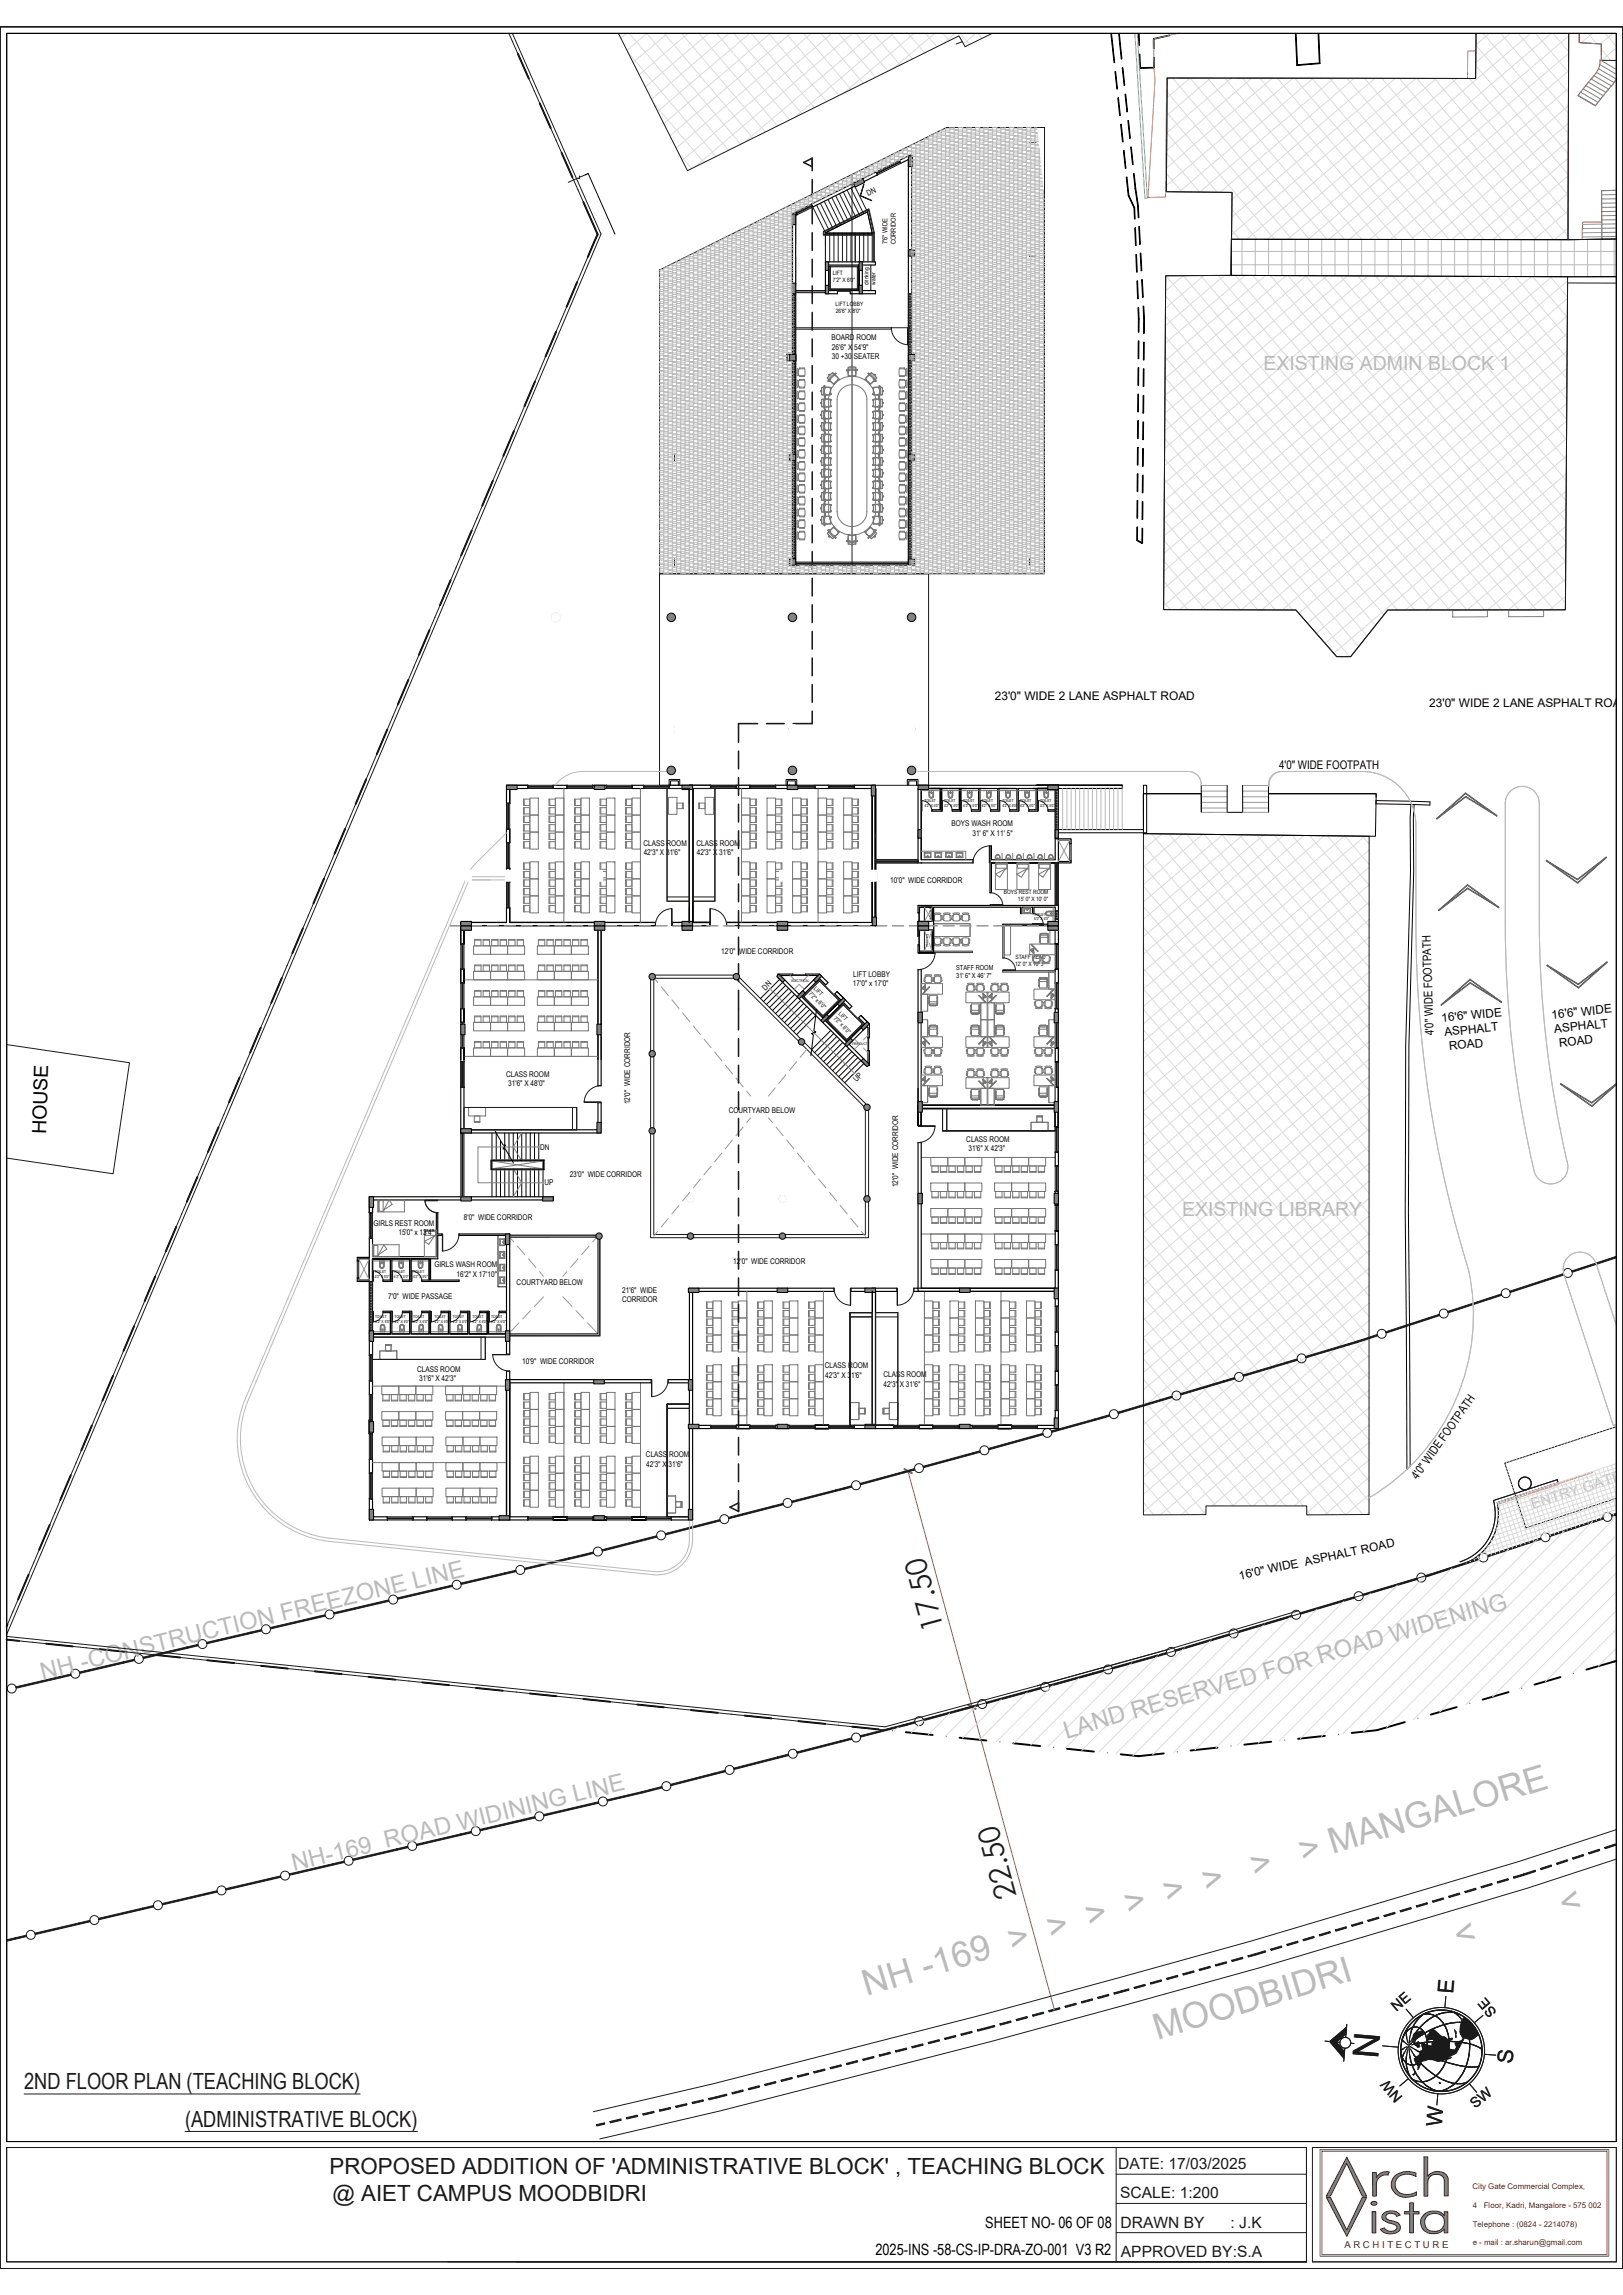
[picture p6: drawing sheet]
<svg xmlns="http://www.w3.org/2000/svg" width="420mm" height="594mm" viewBox="0 0 420 594" stroke-linecap="round" stroke-linejoin="round" font-family="sans-serif">
<defs><g id="words">
<g font-size="9.2" fill="#bababa">
<text x="337.2" y="482.2" transform="rotate(-17 337.2 482.2)">&gt; MANGALORE</text>
<text x="324.7" y="486" transform="rotate(-17 324.7 486)">&gt;</text>
<text x="404.7" y="495.9" transform="rotate(-17 404.7 495.9)">&lt;</text>
<text x="377.4" y="504.2" transform="rotate(-17 377.4 504.2)">&lt;</text>
<text x="224.2" y="516.7" transform="rotate(-17 224.2 516.7)">NH -169 &gt; &gt; &gt; &gt; &gt; &gt;</text>
<text x="299.5" y="528" transform="rotate(-17 299.5 528)">MOODBIDRI</text>
</g>
<text font-size="9.2" fill="#1a1a1a" x="356.6" y="532.9" transform="rotate(-85 356.6 532.9)">N</text>
<g font-size="7.7" fill="#1a1a1a">
<text x="244.3" y="421.3" transform="rotate(-105 244.3 421.3)">17.50</text>
<text x="263.1" y="490.6" transform="rotate(-105 263.1 490.6)">22.50</text>
</g>
<g font-size="6.2" fill="#bababa">
<text x="11" y="434.7" transform="rotate(-14 11 434.7)">NH -CONSTRUCTION FREEZONE LINE</text>
<text x="276" y="450" transform="rotate(-16 276 450)">LAND RESERVED FOR ROAD WIDENING</text>
<text x="76.1" y="484.3" transform="rotate(-14 76.1 484.3)">NH-169 ROAD WIDINING LINE</text>
</g>
<g font-size="5.8" fill="#1a1a1a">
<text x="6.3" y="540.8">2ND FLOOR PLAN (TEACHING BLOCK)</text>
<text x="47.9" y="550.5">(ADMINISTRATIVE BLOCK)</text>
<text x="85.3" y="562.6">PROPOSED ADDITION OF 'ADMINISTRATIVE BLOCK' , TEACHING BLOCK</text>
<text x="86" y="569.7">@ AIET CAMPUS MOODBIDRI</text>
</g>
<g font-size="5.6" fill="#1a1a1a">
<text x="376.1" y="516" transform="rotate(-85 376.1 516)">E</text>
<text x="391.5" y="534.2" transform="rotate(-85 391.5 534.2)">S</text>
<text x="373.1" y="550.5" transform="rotate(-85 373.1 550.5)">W</text>
</g>
<g font-size="5" fill="#bababa">
<text x="327" y="95.7">EXISTING ADMIN BLOCK 1</text>
<text x="305.9" y="314.7">EXISTING LIBRARY</text>
</g>
<text font-size="5" x="11.9" y="293.5" transform="rotate(-88 11.9 293.5)">HOUSE</text>
<g font-size="4" fill="#1a1a1a">
<text x="289.4" y="561.4">DATE: 17/03/2025</text>
<text x="289.9" y="568.9">SCALE: 1:200</text>
<text x="290" y="576.6">DRAWN BY</text>
<text x="318.5" y="576.6">: J.K</text>
<text x="290.1" y="584.1">APPROVED BY:S.A</text>
</g>
<g font-size="4">
<text x="255" y="576.6">SHEET NO- 06 OF 08</text>
<text x="226.5" y="583.6">2025-INS -58-CS-IP-DRA-ZO-001 V3 R2</text>
</g>
<text font-size="3.8" fill="#bababa" x="396.6" y="390.6" transform="rotate(-18 396.6 390.6)">ENTRY GATE</text>
<g font-size="3.7" fill="#1a1a1a">
<text x="361.4" y="520.8" transform="rotate(-40 361.4 520.8)">NE</text>
<text x="387.5" y="520.7" transform="rotate(-130 387.5 520.7)">SE</text>
<text x="363.1" y="542.7" transform="rotate(-130 363.1 542.7)">NW</text>
<text x="381.8" y="546" transform="rotate(-40 381.8 546)">SW</text>
</g>
<g font-size="3.1">
<text x="257.4" y="181.2">23'0&quot; WIDE 2 LANE ASPHALT ROAD</text>
<text x="369.8" y="182.9">23'0&quot; WIDE 2 LANE ASPHALT ROAD</text>
<text x="331" y="199.1">4'0&quot; WIDE FOOTPATH</text>
<text x="401.6" y="263.6" transform="rotate(-6 401.6 263.6)">16'6&quot; WIDE</text>
<text x="371.1" y="267.9" transform="rotate(-92 371.1 267.9)">4'0&quot; WIDE FOOTPATH</text>
<text x="373.2" y="264.5" transform="rotate(-6 373.2 264.5)">16'6&quot; WIDE</text>
<text x="373.9" y="268.2" transform="rotate(-6 373.9 268.2)">ASPHALT</text>
<text x="402.3" y="267.3" transform="rotate(-6 402.3 267.3)">ASPHALT</text>
<text x="375.1" y="271.8" transform="rotate(-6 375.1 271.8)">ROAD</text>
<text x="403.5" y="270.9" transform="rotate(-6 403.5 270.9)">ROAD</text>
<text x="366.8" y="383.1" transform="rotate(-54 366.8 383.1)">4'0&quot; WIDE FOOTPATH</text>
<text x="320.9" y="408.8" transform="rotate(-12 320.9 408.8)">16'0&quot; WIDE ASPHALT ROAD</text>
</g>
<text font-size="2.5" fill="#721c00" x="347.9" y="581.7">A R C H I T E C T U R E</text>
<g font-size="2.1">
<text x="224.7" y="50.6" transform="rotate(-25 224.7 50.6)">DN</text>
<text x="215.2" y="88.1">BOARD ROOM</text>
<text x="215.3" y="93">30 +30 SEATER</text>
<text x="215.3" y="90.5">26'6&quot; X 54'9&quot;</text>
<text x="246.2" y="213.9">BOYS WASH ROOM</text>
<text x="166.5" y="218.9">CLASS ROOM</text>
<text x="166.6" y="221.4">42'3&quot; X 31'6&quot;</text>
<text x="180.3" y="218.9">CLASS ROOM</text>
<text x="180.3" y="221.4">42'3&quot; X 31'6&quot;</text>
<text x="251.6" y="216.3">31' 6&quot; X 11' 5&quot;</text>
<text x="230.4" y="228.6">10'0&quot; WIDE CORRIDOR</text>
<text x="186.6" y="247">12'0&quot; WIDE CORRIDOR</text>
<text x="198.1" y="256.4" transform="rotate(-45 198.1 256.4)">DN</text>
<text x="220.7" y="255.3">17'0&quot; x 17'0&quot;</text>
<text x="220.8" y="252.8">LIFT LOBBY</text>
<text x="131" y="278.8">CLASS ROOM</text>
<text x="131.5" y="281.2">31'6&quot; X 48'0&quot;</text>
<text x="221.7" y="280.1" transform="rotate(-45 221.7 280.1)">UP</text>
<text x="163.1" y="285.8" transform="rotate(-90 163.1 285.8)">12'0&quot; WIDE CORRIDOR</text>
<text x="188.6" y="288">COURTYARD BELOW</text>
<text x="139.7" y="297.6">DN</text>
<text x="250.1" y="295.5">CLASS ROOM</text>
<text x="250.6" y="297.9">31'6&quot; X 42'3&quot;</text>
<text x="147.4" y="304.6">23'0&quot; WIDE CORRIDOR</text>
<text x="140.9" y="306.8">UP</text>
<text x="232.5" y="307.3" transform="rotate(-90 232.5 307.3)">12'0&quot; WIDE CORRIDOR</text>
<text x="96.7" y="317.2">GIRLS REST ROOM</text>
<text x="120" y="315.7">8'0&quot; WIDE CORRIDOR</text>
<text x="103.1" y="319.7">15'0&quot; x 13'4&quot;</text>
<text x="112.4" y="328">GIRLS WASH ROOM</text>
<text x="189.8" y="327.2">12'0&quot; WIDE CORRIDOR</text>
<text x="118.2" y="330.4">16'2&quot; X 17'10&quot;</text>
<text x="133.7" y="332.6">COURTYARD BELOW</text>
<text x="161" y="334.6">21'6&quot; WIDE</text>
<text x="100.5" y="336.2">7'0&quot; WIDE PASSAGE</text>
<text x="161" y="337.1">CORRIDOR</text>
<text x="135.1" y="353">10'9&quot; WIDE CORRIDOR</text>
<text x="108" y="355.1">CLASS ROOM</text>
<text x="108.5" y="357.5">31'6&quot; X 42'3&quot;</text>
<text x="213.5" y="354.2">CLASS ROOM</text>
<text x="213.5" y="356.6">42'3&quot; X 31'6&quot;</text>
<text x="228.6" y="356.5">CLASS ROOM</text>
<text x="228.7" y="359">42'3&quot; X 31'6&quot;</text>
<text x="167.2" y="377.2">CLASS ROOM</text>
<text x="167.2" y="379.7">42'3&quot; X 31'6&quot;</text>
</g>
<g font-size="2" fill="#721c00">
<text x="381.1" y="566.5">City Gate Commercial Complex,</text>
<text x="381.1" y="571.4">4</text>
<text x="384" y="571.4">Floor, Kadri, Mangalore - 575 002</text>
<text x="381.1" y="581.2">e - mail : ar.sharun@gmail.com</text>
<text x="381.1" y="576.3">Telephone : (0824 - 2214078)</text>
</g>
<g font-size="1.8">
<text x="229.7" y="63.2" transform="rotate(-90 229.7 63.2)">7'6&quot; WIDE</text>
<text x="231.9" y="63.2" transform="rotate(-90 231.9 63.2)">CORRIDOR</text>
<text x="247.4" y="251">STAFF ROOM</text>
<text x="247.5" y="253.1">31' 6&quot; X 46' 7&quot;</text>
</g>
<g font-size="1.5">
<text x="215.5" y="71.2">LIFT</text>
<text x="215.6" y="73.1">7'2&quot; X 6'0&quot;</text>
<text x="224.7" y="73.7" transform="rotate(-90 224.7 73.7)">drinking</text>
<text x="226.6" y="73.7" transform="rotate(-90 226.6 73.7)">water</text>
<text x="216.2" y="79.3">LIFT LOBBY</text>
<text x="216.3" y="81.1">26'6&quot; X 8'0&quot;</text>
<text x="259.8" y="231.3">BOYS REST ROOM</text>
<text x="263.4" y="233.1">15' 0&quot; X 10' 0&quot;</text>
<text x="262.7" y="250.1">12' 0&quot; X 10' 3&quot;</text>
<text x="262.8" y="248.3">STAFF HEAD</text>
<text x="209.3" y="257.3" transform="rotate(45 209.3 257.3)">7'2&quot; x 6'0&quot;</text>
<text x="210.5" y="256" transform="rotate(45 210.5 256)">LIFT</text>
<text x="215.6" y="263.7" transform="rotate(45 215.6 263.7)">7'2&quot; x 6'0&quot;</text>
<text x="216.9" y="262.4" transform="rotate(45 216.9 262.4)">LIFT</text>
</g>
<g font-size="1">
<text x="239.2" y="207.5">TOILET</text>
<text x="239.2" y="208.8">4'2&quot; X 5'0&quot;</text>
<text x="244.3" y="207.5">TOILET</text>
<text x="244.3" y="208.8">4'2&quot; X 5'0&quot;</text>
<text x="249.3" y="207.5">TOILET</text>
<text x="249.3" y="208.8">4'2&quot; X 5'0&quot;</text>
<text x="254.1" y="207.5">TOILET</text>
<text x="254.1" y="208.8">4'2&quot; X 5'0&quot;</text>
<text x="259.4" y="207.5">TOILET</text>
<text x="259.4" y="208.8">4'2&quot; X 5'0&quot;</text>
<text x="264" y="207.5">TOILET</text>
<text x="264" y="208.8">4'2&quot; X 5'0&quot;</text>
<text x="269.2" y="207.5">TOILET</text>
<text x="269.2" y="208.8">4'2&quot; X 5'0&quot;</text>
<text x="267.7" y="238.2">5'0&quot; X 4'0&quot;</text>
<text x="267.7" y="237">TOILET</text>
<text x="97" y="329.6">TOILET</text>
<text x="101.9" y="329.6">TOILET</text>
<text x="106.9" y="329.6">TOILET</text>
<text x="97" y="330.8">4'2&quot; X 5'0&quot;</text>
<text x="102" y="330.8">4'2&quot; X 5'0&quot;</text>
<text x="106.9" y="330.8">4'2&quot; X 5'0&quot;</text>
<text x="97.1" y="341.2">TOILET</text>
<text x="102.1" y="341.2">TOILET</text>
<text x="106.9" y="341.2">TOILET</text>
<text x="112.4" y="341.2">TOILET</text>
<text x="117.2" y="341.2">TOILET</text>
<text x="122.2" y="341.2">TOILET</text>
<text x="127.1" y="341.2">TOILET</text>
<text x="97.1" y="342.4">4'2&quot; X 5'0&quot;</text>
<text x="102.1" y="342.4">4'2&quot; X 5'0&quot;</text>
<text x="106.9" y="342.4">4'2&quot; X 5'0&quot;</text>
<text x="112.4" y="342.4">4'2&quot; X 5'0&quot;</text>
<text x="117.2" y="342.4">4'2&quot; X 5'0&quot;</text>
<text x="122.3" y="342.4">4'2&quot; X 5'0&quot;</text>
<text x="127.1" y="342.4">4'2&quot; X 5'0&quot;</text>
</g>
<g font-size=".9">
<text x="239.6" y="241.8" transform="rotate(90 239.6 241.8)">Electrical</text>
<text x="204.8" y="254.1">ELECTRICAL</text>
<text x="220.5" y="270.4">FIRE DUCT</text>
</g>
<text font-size=".6" x="240.6" y="234.9" transform="rotate(90 240.6 234.9)">communication</text>
</g></defs>
<!-- layer: WIN -->
<path d="M205.9 145.5h29.2v.8h-29.2v-.8v.3h29.2v.2h-29.2M168.4 252.4h22.3l34.1 34v33.9h-56.4zM169.2 253.2h21.2l33.5 33.6v32.7h-54.7z" fill="none" stroke="#1a1a1a" stroke-width=".26"/>
<!-- layer: wall -->
<g fill="none" stroke="#000" stroke-width=".3">
<path d="M205.9 55.8v90.5M205.9 54.9l-.8 .4v6.5M226.8 44.5l-16.8 8.3M227.1 45.2l-16.8 8.4M232.7 41.6l3.2-1.6v106.3h-.8M233 42.3l2.1-1v104.2M216.7 76v-.8h-2.3v-6.6h7.9v6.6h-2.3v.8M223.1 75.2h3.4v.8h-3.4M131.1 214.5v3.6M131.9 214.5v3.6M136.6 204.1h-4.7v3.8M136.6 203.3h-5.5v4.6"/>
<path d="M143.2 203.3h3.6M143.2 204.1h3.6M153.4 203.3h3.5M153.4 204.1h3.5M163.5 203.3h3M163.5 204.1h3M173.2 204.1h5.2v3.8M173.2 203.3h10.7M183.9 204.1h-4.7v3.8M190.5 203.3h3.6M190.5 204.1h3.6M200.7 203.3h3.6"/>
<path d="M200.7 204.1h3.6M210.9 203.3h3.6M210.9 204.1h3.6M221.1 203.3h5.5v36.3h-38.6v-.8h37.7v-34.7h-4.6M237.6 203.3h36.3v20h-17.3v7.7M237.6 204.1v19.2M243.3 204.1v5.5h-2.2v.4h2.6v-5.9M248.3 204.1v5.5h-1.9v.4h2.2v-5.9M253.2 204.1v5.5h-1.8v.4h2.2v-5.9M258.2 204.1v5.5h-1.8v.4h2.2v-5.9M268.1 204.1v5.5h-1.8v.4h2.2v-5.9M273.1 209.6h-1.9v.4h1.9"/>
<path d="M131.1 234.9v3.9h-11.9v5.5M131.1 224.7v3.6M131.9 234.9v3.9h37.7v.8h-14v34.7M131.9 224.7v3.6M178.4 234.9v3.9h-4.4v.8h9.6v-.8h-4.4v-3.9M237.6 234.4h36.3v9.9M237.9 236.5v-1.7h3.3v3.7M241.6 234.8h22.5v1.7h.3v-1.7h2.8v1.7h.4v-1.7h5.5v4.4h-13.6M259.5 239.6h13.6v4.7M273.1 222.5v-18.4h-9.6v5.9h-2.2v-.4h1.9v-5.5h-24.8v18.4h13.4v.8h-13.4M273.1 222.5h-16.5v-3.6h-.4v12.1M119.2 250.9v3.5"/>
<path d="M120.1 244.3v-4.7h34.6v34.7M120.1 250.9v3.5M237.9 240.7v1.6M238.4 251v35.1h34.7v-4.7M241.2 240.7v5.5h-3.3v-1.7M119.2 261v3.6M119.2 271.2v3.1M120.1 261v3.6M120.1 271.2v3.1M273.9 261v3.6M273.9 271.2v3.6M119.2 292.6v.6"/>
<path d="M237.6 281.7v5.2h35.5M273.9 281.4v10.2M95.6 313.9v-4.1h47.6v.8h-46.8v3.3M273.9 308.4v3.6M273.9 318.6v3.5M92.5 330.8v.9h3.9M92.8 326.4v-.6h2.8v5.5h-2.8v-.5M95.6 320.5v4.9h-3.1v1M95.6 331.7v19.1M96.4 320.5v4.8h16.5v-11.4h.4v5.5h1.1v.4h-1.1v6h-1.9M99.2 331.3h1.8v-5.5h-4.6v19.5h4.6v-5.6h-1.8M101.4 325.8h4.6v5.5h-1.8"/>
<path d="M104.2 339.7h1.8v5.6h-4.6M106.4 325.8h4.7v5.5h-1.9M109.2 339.7h1.9v5.6M111.4 331.3h7.4M114.2 339.7h1.9v5.6h-4.7M119.2 339.7h1.9v5.6h-4.7M124.2 339.7h1.9v5.6h-4.7M129.2 339.7h1.9v5.6h-4.7M131.1 339.4v-19.6h-12.3v-.4h13.1v31.1M226.6 333.4h-6.4v.8h5.5M232.1 333.4v.8M236.5 333.4v.8"/>
<path d="M273.9 328.7v5.5M95.6 357.4v3.5M96.4 357.4v3.5M106.4 345.3h4.5M131.1 350.5v-4.4h-34.7v4.7M131.1 354.9v37.7h-3.9M131.9 357.1v36.3M168.5 357.1v.8M172.9 357.1v.8M178.4 357.1v-23.7h37.4v.8h-36.6v34.7h4.7M178.4 357.9v34.7h-4.7M95.6 367.5v3.6"/>
<path d="M95.6 377.7v3.6M96.4 367.5v3.6M96.4 377.7v3.6M178.4 369.7h5.5M179.2 369.7v23.7h-5.5M190.5 369.7h3.6M190.5 368.9h3.6M200.7 369.7h3.6M200.7 368.9h3.6M210.9 369.7h3.6M210.9 368.9h3.6M221.1 369.7h10.1"/>
<path d="M221.1 368.9h10.1M237.8 369.7h3.6M237.8 368.9h3.6M258.2 369.7h3.6M258.2 368.9h3.6M95.6 387.9v5.5h4.7M96.4 387.9v4.7h3.9M106.9 392.6h3.5M106.9 393.4h3.5M117 392.6h3.6M117 393.4h3.6M127.2 393.4h9.4"/>
<path d="M143.2 392.6h3.6M143.2 393.4h3.6M153.4 392.6h3.5M153.4 393.4h3.5M163.5 392.6h3.6M163.5 393.4h3.6M417.9 392.3h.4"/>
</g>
<path d="M205.9 145.5h.1M235.1 145.5h.1M237.9 238.5h.1M238.4 223.3h.1M256.6 223.3h.1" fill="none" stroke="#000" stroke-width=".26"/>
<!-- layer: siteplan -->
<g fill="none" stroke="#000" stroke-width=".26">
<path d="M132.6 10.8h.1M138.3 23.5h.1M143.9 36.3h.1M149.6 49.1h.1M150.7 69.8h.1M139.8 95.5h.1M145.3 82.6h.1M134.4 108.4h.1M123.4 134.1h.1M128.9 121.2h.1M112.5 159.8h.1M118 147h.1"/>
<path d="M107.1 172.7h.1M96.1 198.4h.1M101.6 185.6h.1M90.7 211.3h.1M79.7 237.1h.1M85.2 224.2h.1M74.3 249.9h.1M63.4 275.7h.1M68.8 262.8h.1M57.9 288.5h.1M47 314.3h.1M52.4 301.4h.1"/>
<path d="M36.1 340h.1M41.5 327.1h.1M30.6 352.9h.1M19.7 378.6h.1M25.1 365.7h.1M14.2 391.5h.1M3.3 417.2h.1M8.8 404.3h.1M8.4 425.1h.1M22.3 426.5h.1M36.2 427.9h.1M50.2 429.4h.1"/>
<path d="M64.1 430.8h.1M78 432.2h.1M91.9 433.7h.1M105.8 435.1h.1M119.7 436.5h.1M133.6 438h.1M147.5 439.4h.1M393.7 437h.1M407.2 433.1h.1M161.4 440.8h.1M175.3 442.2h.1M189.2 443.7h.1"/>
<path d="M203.1 445.1h.1M217 446.5h.1M230.9 448h.1M244.8 449.4h.1M258.7 450.8h.1M272.6 452.3h.1M286.6 453.7h.1M304.6 453.5h.1M318.5 451.9h.1M332.4 450.4h.1M346.3 448.9h.1M366.9 444.8h.1"/>
<path d="M380.3 440.9h.1"/>
</g>
<g fill="none" stroke="#000" stroke-width=".5">
<path d="M134 14l2.9 6.3M139.7 26.7l2.8 6.4M145.3 39.5l2.8 6.4M151 52.3l3.7 8.4-2.6 5.8M149.4 73l-2.8 6.4M138.5 98.7l-2.8 6.5M143.9 85.8l-2.7 6.5M133 111.6l-2.7 6.4M122.1 137.3l-2.8 6.5M127.5 124.5l-2.7 6.4M116.6 150.2l-2.7 6.4M105.7 175.9l-2.7 6.5"/>
<path d="M111.1 163.1l-2.7 6.4M100.2 188.8l-2.7 6.4M89.3 214.5l-2.7 6.5M94.8 201.7l-2.8 6.4M83.8 227.4l-2.7 6.4M72.9 253.1l-2.7 6.5M78.4 240.3l-2.7 6.4M62 278.9l-2.7 6.4M67.5 266l-2.8 6.4M56.5 291.7l-2.7 6.5M45.6 317.5l-2.7 6.4M51.1 304.6l-2.7 6.5"/>
<path d="M40.2 330.4l-2.8 6.4M29.2 356.1l-2.7 6.4M34.7 343.2l-2.7 6.5M23.8 369l-2.8 6.4M12.9 394.7l-2.8 6.4M18.3 381.8l-2.7 6.5M7.4 407.6l-2.7 6.4M1.7 424.4l3.3 .3M1.9 420.4l-.2 .5M11.9 425.4l7 .7M25.8 426.9l7 .7M39.7 428.3l7 .7"/>
<path d="M53.6 429.7l7 .7M67.5 431.1l7 .8M81.4 432.6l7 .7M95.3 434l7 .7M109.3 435.4l6.9 .8M123.2 436.9l6.9 .7M137.1 438.3l6.9 .7M151 439.7l6.9 .8M390.4 438l-6.7 1.9M403.8 434.1l-6.7 1.9M418.3 429.9l-7.8 2.2M164.9 441.2l6.9 .7"/>
<path d="M178.8 442.6l6.9 .7M192.7 444l6.9 .8M206.6 445.5l6.9 .7M220.5 446.9l7 .7M234.4 448.3l7 .8M248.3 449.8l7 .7M262.2 451.2l7 .7M276.1 452.6l7 .7M301.2 453.8l-6.5 .7-4.7-.4M315.1 452.3l-7 .8M329 450.8l-7 .8M342.9 449.3l-7 .7"/>
<path d="M363.5 445.7l-7.2 2.1-6.5 .7M377 441.8l-6.8 2"/>
</g>
<!-- layer: DRAIN -->
<g fill="none" stroke="#000" stroke-width=".26">
<path d="M287.5 8.6h.1l.4 2.8-.2 .1zM287.8 11.5l.2-.1 .5 4.8h-.2zM288.5 18.5h.2l.5 4.6h-.2zM289.5 8.6h.2l.2 2.8h-.1zM289.8 11.4h.1l.4 3.8h-.1zM290.4 17.5h.2l.5 4.6h-.2zM294.6 8.6h.2l.1 3.1h-.2zM294.8 14h.2l.1 3.6h-.2zM295 17.5l3.6-.1v.2l-3.6 .1zM298.5 10.1h.1l.1 2.5h-.2zM298.5 14.9h.2v2.6h-.2zM298.5 10l4.1-.9 .1 .1-4.1 1z"/>
<path d="M298.6 10.1v2.5M298.6 14.9v2.6M304.9 8.6h.4zM289.3 25.3h.1l.5 4.6h-.2zM290 32.2h.2l.5 4.5-.2 .1zM290.7 39h.2l.5 4.6h-.2zM291.1 24.4h.2l.5 4.5h-.2zM291.9 31.2h.1l.5 4.6h-.2zM292.6 38.1l.2-.1 .5 4.6h-.2zM291.5 45.9h.1l.5 4.7h-.1zM292 50.7l.1-.1 1.5 3.1-.1 .1zM293.3 44.9h.2l.4 3.8h-.2z"/>
<path d="M293.5 53.8h.1l.1 2.9h-.1zM293.7 59h.1l.2 4.6h-.2zM293.7 48.7h.2l.7 4.5h-.2zM294.4 53.2h.2l.1 3.1h-.1zM294.7 58.6h.2l.2 4.6h-.2zM293.9 65.9h.2l.2 4.5h-.2zM294.2 72.7h.2l.2 4.6h-.2zM294.5 79.6h.2l.1 2.9h-.2zM295.1 65.5h.1l.3 4.6h-.2zM295.4 72.4h.2l.3 4.5h-.2zM295.8 79.2h.2l.2 3.2h-.2zM294.5 95.1l.2 .1-.1 4.5h-.1z"/>
<path d="M294.5 88.3h.2v4.6h-.2zM294.6 95.1v4.6M294.6 82.5h.2l-.1 3.5h-.1zM294.6 88.3v4.6M294.7 82.5v3.5M295.9 95.4h.1v4.6h-.2zM295.9 88.6h.2v4.5h-.2zM295.9 95.4v4.6M296 82.4h.2l-.1 3.9h-.2zM296 88.6v4.5M296.1 82.4v3.9M294.3 115.8h.2v4.6h-.2z"/>
<path d="M294.4 108.9h.2l-.1 4.6h-.1zM294.4 115.8v4.6M294.4 102h.2v4.6h-.2zM294.5 108.9v4.6M294.5 102v4.6M295.7 116.1h.2l-.1 4.6h-.1zM295.8 109.2h.1v4.6h-.2zM295.8 116.1v4.6M295.8 102.3h.2v4.6h-.2zM295.8 109.2v4.6M295.9 102.3v4.6M294.2 136.4h.2v3.5h-.2z"/>
<path d="M294.2 129.5h.2v4.6h-.2zM294.3 136.4v3.5M294.3 122.7h.2l-.1 4.6h-.1zM294.3 139.8l1.3 .7-.1 .2-1.3-.8zM294.3 129.5v4.6M294.4 122.7v4.6M295.5 136.7h.2v3.9h-.2zM295.6 129.8h.2l-.1 4.6h-.2zM295.6 136.7v3.9M295.6 123h.2v4.5h-.2zM295.7 129.8v4.6M295.7 123v4.5"/>
</g>
<g fill="#000">
<path d="M287.5 8.6h.1l.4 2.8-.2 .1zM287.8 11.5l.2-.1 .5 4.8h-.2zM288.5 18.5h.2l.5 4.6h-.2zM289.8 11.4h.1l.4 3.8h-.1zM298.5 10l4.1-.9 .1 .1-4.1 1zM304.9 8.6h.4zM289.3 25.3h.1l.5 4.6h-.2zM290 32.2h.2l.5 4.5-.2 .1zM290.4 17.5h.2l.5 4.6h-.2zM290.7 39h.2l.5 4.6h-.2zM291.1 24.4h.2l.5 4.5h-.2zM291.9 31.2h.1l.5 4.6h-.2z"/>
<path d="M291.5 45.9h.1l.5 4.7h-.1zM292 50.7l.1-.1 1.5 3.1-.1 .1zM292.6 38.1l.2-.1 .5 4.6h-.2zM293.3 44.9h.2l.4 3.8h-.2zM293.7 48.7h.2l.7 4.5h-.2zM294.3 139.8l1.3 .7-.1 .2-1.3-.8z"/>
</g>
<path d="M294.6 53.2v3.1M296 79.2v3.2" fill="none" stroke="#000" stroke-width=".35"/>
<path d="M294.9 58.6v4.6M295.3 65.5v4.6M295.6 72.4v4.5" fill="none" stroke="#000" stroke-width=".43"/>
<path d="M289.7 8.6v2.8" fill="none" stroke="#000" stroke-width=".44"/>
<path d="M294.8 8.6v3.1M293.6 53.8v2.9M294.6 79.6v2.9" fill="none" stroke="#000" stroke-width=".3"/>
<path d="M293.8 59v4.6M294.1 65.9v4.5M294.4 72.7v4.6" fill="none" stroke="#000" stroke-width=".36"/>
<path d="M295 14v3.6" fill="none" stroke="#000" stroke-width=".32"/>
<path d="M295 17.6h3.6" fill="none" stroke="#000" stroke-width=".27"/>
<!-- layer: HATCH -->
<g fill="none" stroke="#bababa" stroke-width=".26">
<path d="M318.6 68.5h99.7M318.6 65.1h99.7M321.4 61.9v9.4M324.8 61.9v9.4M328.3 61.9v9.4M331.7 61.9v9.4M335.2 61.9v9.4M338.6 61.9v9.5M342 62v9.4M345.5 62v9.4M348.9 62v9.4M352.4 62v9.4"/>
<path d="M355.8 62v9.4M359.2 62v9.4M362.7 62v9.5M366.1 62v9.5M369.6 62v9.5M373 62v9.5M376.4 62v9.5M379.9 62v9.5M383.3 62v9.5M386.8 62v9.6M390.2 62v9.6M393.6 62v9.6"/>
<path d="M397.1 62v9.6M400.5 62v9.6M404 62v9.6M407.4 62v9.6M410.8 62v9.6M414.3 61.9v9.7M417.7 61.9v9.7"/>
</g>
<!-- layer: STEP -->
<path d="M409.5 57.5h5v4.4l-5.1 .1zM414.5 58l-5 .1M414.5 59.1l-5 .1M414.5 60.2l-5 .1M414.5 61.3h-5" fill="none" stroke="#989898" stroke-width=".26"/>
<!-- layer: MISC -->
<g fill="none" stroke="#808080" stroke-width=".26">
<path d="M412.5 19.6l4.5 2.6M413.1 18.7l4.6 2.7M413.7 17.8l4.6 2.6-.9 1.3-4.6 5.7-4.5-2.7M414 16.7l4.3 2.5M418.3 18l-4.2-2.5a5.3 5.3 0 0 1-1.1 3.6l-4.7 5.6M408.3 24.7l4.6 2.7M409 23.9l4.4 2.5M409.7 23l4.5 2.6M410.4 22.1l4.5 2.7M411.1 21.3l4.5 2.6M411.8 20.4l4.5 2.7M414.5 49.3h3.8h-3.8v12.6h3.8"/>
<path d="M418.3 50.4h-3.8M418.3 51.5h-3.8M418.3 52.5l-3.8 .1M418.3 53.6l-3.8 .1M418.3 54.7l-3.8 .1M418.3 55.8h-3.8M418.3 56.9h-3.8M418.3 58h-3.8M418.3 59l-3.8 .1M418.3 60.1l-3.8 .1M418.3 61.2l-3.8 .1"/>
</g>
<!-- layer: HATCH -->
<g fill="none" stroke="#dbdbdb" stroke-width=".26">
<path d="M162.1 8.6l-1.4 1.3M162.5 13.6l22.8 26.9M162.9 8.6l25.6 30.3M167.4 8.6l24.3 28.7M167.4 8.6l-5.2 4.4M171.9 8.6l23 27.2M172.7 8.6l-8.9 7.6M176.4 8.6l21.6 25.6M178 8.6l-12.6 10.7M180.9 8.6l20.3 24M183.4 8.6l-16.4 13.9M185.4 8.6l19 22.4"/>
<path d="M188.7 8.6l-20.1 17.1M189.9 8.6l17.7 20.9M194 8.6l-23.8 20.2M194.4 8.6l16.3 19.3M198.9 8.6l15 17.7M199.3 8.6l-27.5 23.4M203.4 8.6l13.7 16.1M204.6 8.6l-31.2 26.6M208 8.6l12.3 14.5M210 8.6l-35 29.7M212.5 8.6l10.9 13M215.3 8.6l-38.8 32.9"/>
<path d="M217 8.6l9.6 11.4M220.6 8.6l-40.8 34.6M221.5 8.6l8.3 9.8M225.9 8.6l-33.3 28.3M226 8.6l6.9 8.2M230.5 8.6l5.6 6.7M231.2 8.6l-25.7 21.9M235 8.6l4.3 5.1M236.5 8.6l-18.2 15.5M239.5 8.6l3 3.5M241.9 8.6l-10.8 9.1M244 8.6l1.6 1.9"/>
<path d="M247.2 8.6l-3.2 2.8M248.5 8.6l2.5 2.9M252.5 8.6l-3.2 2.7M253.1 8.6l1 1.3M381.9 17l23.9 28.2M381.9 11.7l23.9 28.2M383.9 8.6l21.9 26M385.5 8.6l-3.6 3M388.4 8.6l17.5 20.7M390.8 8.6l-8.9 7.6M392.9 8.6l13 15.4M396.1 8.6l-62.9 53.3"/>
<path d="M397.4 8.6l8.5 10.1M401.4 8.6l-62.8 53.3M401.9 8.6l4 4.8M405.9 18.4l-51.4 43.6M405.9 13.8l-56.7 48.2M405.9 9.3l-62 52.7M410.9 8.6l2.3 2.7M412 8.6l-2.8 2.5M414.4 12.7l2.4 2.9M415.4 8.6l2.9 3.4M417.4 8.6l-3.2 2.8M418.3 12.4l-3.8 3.2"/>
<path d="M169.1 26.6l13.1 15.5M175.6 39.7l3.4 3.9M301.9 39.6l8.5 10.1M302 29.1l27.8 32.8M302 23.8l32.3 38.1M302.7 20.2l-.7 .6M303.4 20.2l35.5 41.7M307.9 20.2l35.5 41.8M308 20.2l-6 5.1M312.5 20.2l35.4 41.8M313.3 20.2l-11.3 9.6M317 20.2l35.4 41.8"/>
<path d="M318.6 20.2l-16.7 14.2 13.1 15.4M321.5 20.2l35.4 41.8M323.9 20.2l-22 18.7M326 20.2l35.4 41.8M329.3 20.2l-27.4 23.2M330.5 20.2l35.4 41.8M334.6 20.2l-32.8 27.8M335 20.2l35.5 41.8 35.4-30.1M339.6 20.2l35.4 41.8M339.9 20.2l-34.7 29.5M344.1 20.3l35.4 41.7M345.2 20.3l-34.8 29.4"/>
<path d="M348.6 20.3l35.4 41.7M350.5 20.3l-34.8 29.5M353.1 20.3l35.4 41.7M355.8 20.3l-37 31.3M357.6 20.3l35.4 41.7M361.1 20.3l-42.3 35.9M362.1 20.3l35.5 41.7M366.4 20.3l-47.7 40.4M366.7 20.3l35.4 41.7M371.2 20.3l34.5 40.8M371.7 20.3l-49.1 41.6M375.7 20.3l30.1 35.5"/>
<path d="M377 20.3l-49.1 41.6M380.2 20.3l25.6 30.2M405.8 36.5l-30.1 25.5M405.9 27.4l-40.8 34.6M405.9 22.9l-46.1 39.1M301.9 44.9l4 4.8M318.7 59.5l2.1 2.4M318.8 54.2l6.5 7.7M405.8 59.1l-3.5 2.9M405.8 54.6l-8.8 7.4M405.8 50l-14.1 12M405.8 45.5l-19.5 16.5"/>
<path d="M405.8 41l-24.8 21M301.6 76.6l69 81.3M301.6 75.2l4.6-3.9 73.4 86.6M301.7 71.4l73.4 86.5M310.7 71.3l73.4 86.6M311.6 71.3l-10 8.5M315.2 71.3l73.4 86.6M316.9 71.3l-15.3 13M318.6 70h.1M318.6 69.9h.1M318.6 64.7h.1M318.7 65.3h-.1"/>
<path d="M319.7 71.3l73.4 86.5M322.2 71.3l-20.7 17.5M324.2 71.3l73.4 86.5M327.5 71.3l-26 22.1M328.8 71.3l73.3 86.5M332.8 71.3l-31.3 26.6M333.3 71.3l71.8 84.7M337.8 71.4l67.3 79.4M338.1 71.4l-36.6 31M342.3 71.4l62.9 74.1M343.4 71.4l-42 35.6M346.9 71.4l58.3 68.8"/>
<path d="M348.7 71.4l-47.3 40.1M351.4 71.4l53.8 63.5M354 71.4l-52.6 44.6M355.9 71.4l49.4 58.2M359.3 71.4l-58 49.2M360.4 71.4l44.9 53M364.6 71.5l-63.3 53.6M365 71.5l40.4 47.6M369.5 71.5l35.9 42.3M369.9 71.5l-68.6 58.1M374 71.5l31.4 37M375.2 71.5l-73.9 62.7"/>
<path d="M378.5 71.5l27 31.8M380.4 71.5l-79.2 67.2M383.1 71.5l22.4 26.5M385.7 71.5l-84.5 71.7M387.6 71.6l17.9 21.1M391 71.6l-89.8 76.2M392.1 71.6l13.5 15.8M396.3 71.6l-95.1 80.7M396.6 71.6l9 10.5M401.2 71.6l4.4 5.3M401.6 71.6l-100.5 85.2M405.6 77.2l-95 80.6"/>
<path d="M405.7 72.7l-100.4 85.1M405.7 71.6h.1M406.9 71.6h.1M410.2 71.6h.1M412.2 71.6h.1M414.7 71.6h.1M417.6 71.6h.1M301.5 97.7l54.4 64.2M301.5 92.4l56.6 66.7M301.6 87.1l60 70.8M301.6 81.8l64.5 76.1M405.5 99.9l-69.4 58.8"/>
<path d="M405.5 95.4l-73.7 62.5M405.5 90.8l-79 67.1M405.6 86.3l-84.4 71.5M405.6 81.8l-89.7 76M301.4 118.8l33.1 39.1M301.4 113.5l47.9 56.5M301.4 108.2l50.2 59.2M301.5 102.9l52.3 61.7M405.4 118.1l-60.2 51M405.4 113.5l-62.5 53M405.4 109l-64.8 54.9M405.4 104.4l-67 56.9"/>
<path d="M301.2 139.9l15.2 17.9M301.3 134.6l19.6 23.2M301.3 129.3l24.2 28.6M301.3 124.1l28.7 33.8M405.2 136.2l-25.5 21.7M405.3 131.7l-30.9 26.2M405.3 127.1l-36.3 30.8M405.3 122.6l-41.6 35.3M301.1 155.7l1.8 2.1M301.2 150.5l6.2 7.3M301.2 145.2l10.7 12.6M405.1 154.3l-4.1 3.5"/>
<path d="M405.1 149.8l-9.4 8M405.2 145.3l-14.9 12.6M405.2 140.7l-20.2 17.2M349.6 169.8l-.1 .2M295.9 218.7l58.4 68.9M297.9 215.8l56.4 66.5M300.7 215.8l-4.8 4.1M302.5 215.8l51.8 61.1M306 215.9l-10.1 8.5M307 215.9l47.3 55.7M311.2 215.9l-15.3 13M311.6 215.9l42.7 50.4"/>
<path d="M316.1 216l38.2 45M316.4 216l-20.5 17.4M320.7 216.1l33.6 39.6M321.7 216.1l-25.8 21.8M325.3 216.1l29 34.3M326.9 216.1l-31 26.4M329.8 216.2l24.5 28.8M332.2 216.2l-36.3 30.8M334.4 216.2l19.9 23.5M337.4 216.2l-41.5 35.3M338.9 216.3l15.4 18.1M342.7 216.3l-46.8 39.7"/>
<path d="M343.5 216.3l10.8 12.8M347.9 216.4l-52 44.1M348 216.4l6.3 7.4M352.6 216.4l1.7 2M353.2 216.4l-57.3 48.6M354.3 220l-58.4 49.5M295.9 240l58.4 68.8M295.9 234.7l58.4 68.8M295.9 229.3l58.4 68.9M295.9 224l58.4 68.9M354.3 238l-58.4 49.6M354.3 233.5l-58.4 49.5"/>
<path d="M354.3 229l-58.4 49.5M354.3 224.5l-58.4 49.5M295.9 255.9l58.4 68.9M295.9 250.6l58.4 68.9M295.9 245.3l58.4 68.9M354.3 256.1l-58.4 49.5M354.3 251.6l-58.4 49.5M354.3 247l-58.4 49.6M354.3 242.5l-58.4 49.6M295.9 277.2l58.4 68.9M295.9 271.9l58.4 68.8M295.9 266.6l58.4 68.8"/>
<path d="M295.9 261.3l58.4 68.8M354.3 278.6l-58.4 49.5M354.3 274.1l-58.4 49.5M354.3 269.6l-58.4 49.5M354.3 265.1l-58.4 49.5M354.3 260.6l-58.4 49.5M295.9 298.5l58.4 68.8M295.9 293.2l58.4 68.8M295.9 287.8l58.4 68.9M295.9 282.5l58.4 68.9M354.3 296.7l-58.4 49.5M354.3 292.2l-58.4 49.5"/>
<path d="M354.3 287.6l-58.4 49.6M354.3 283.1l-58.4 49.6M295.9 319.8l58.4 68.8M295.9 314.4l58.4 68.9M295.9 309.1l58.4 68.9M295.9 303.8l58.4 68.8M354.3 319.2l-58.4 49.5M354.3 314.7l-58.4 49.5M354.3 310.2l-58.4 49.5M354.3 305.7l-58.4 49.5M354.3 301.2l-58.4 49.5M295.9 335.7l47.8 56.4"/>
<path d="M295.9 330.4l52.3 61.6 6.1-5.1M295.9 325.1l56.7 66.9M354.3 337.3l-58.4 49.5M354.3 332.8l-58.4 49.5M354.3 328.2l-58.4 49.6M354.3 323.7l-58.4 49.6M295.9 357l27.8 32.8M295.9 351.7l32.3 38.1M295.9 346.4l36.8 43.4M295.9 341l41.3 48.8M354.3 359.8l-35.3 30M354.3 355.3l-40.7 34.5"/>
<path d="M354.3 350.8l-48.7 41.2M354.3 346.3l-54 45.8M354.3 341.8l-58.4 49.5M295.9 378.3l11.7 13.7M295.9 372.9l16.2 19.1M295.9 367.6l18.8 22.2M295.9 362.3l23.3 27.5M354.3 377.9l-16.1 13.6M354.3 373.4l-19.4 16.4M354.3 368.8l-24.7 21M354.3 364.3l-30 25.5M295.9 388.9l2.7 3.2"/>
<path d="M295.9 383.6l7.2 8.5M312.1 391.1l-1.1 .9M338.2 390.9l1 1.2M354.3 391.4l-.7 .6M354.3 382.4l-11.4 9.7"/>
</g>
<!-- layer: TANK -->
<path d="M335.2 8.6h.2l.4 8.2-.2 .2zM335.8 16.8l5.6-.5 .2 .2-6 .5zM341.1 8.6h.2l.3 7.9-.2-.2z" fill="none" stroke="#000" stroke-width=".26"/>
<path d="M335.2 8.6h.2l.4 8.2-.2 .2zM335.8 16.8l5.6-.5 .2 .2-6 .5zM341.1 8.6h.2l.3 7.9-.2-.2z" fill="#000"/>
<!-- layer: BUILDING -->
<path d="M160 8.6l17.9 35.6 70.3-34.9 1.6 2.8 6.9-3.5M408.7 8.6v2.4l5.7 .4v4.2h3.9M418.3 71.6h-12.6l-.6 86.2-46 .1-9.6 12.1h-3.6l-10.5-12.1-34.3-.1 .6-86.4 16.9-.1 .2-21.5-17-.2 .2-29.4 79.9 .1 .1-11.7-.1 11.7-79.9-.1-.2 29.4 17 .2-.2 21.5-16.9 .1-.6 86.4 34.3 .1 10.5 12.1h3.6l9.6-12.1 46-.1 .6-84.6 12.6 .1M418.3 61.9l-12.5 .1 .1-53.4-.2 53.4-87-.1-.1 9.4 87.1 .3M295.9 215.8l58.4 .6v175.6l-16.1 .1v-2.3h-26.1v2.2l-16.2 .1zM1.7 270.4l31.8 4.7-4.2 28.7-27.6-4.1" fill="none" stroke="#1a1a1a" stroke-width=".26"/>
<!-- layer: PASSGE -->
<path d="M418.3 61.9l-12.5 .1-87.1-.1-.1 9.4 99.7 .3M310.9 210.2v-4.8h-15v10.4l60 .6 .2-11h-27.8v4.8M321.6 210.2l-4 .1" fill="none" stroke="#000" stroke-width=".26"/>
<!-- layer: COMPOUND WALL -->
<path d="M356.1 207.2l14 .3-.1 .9-13.9-.4zM365.1 208.2l-.2 3.5 .1 13.8-1.2 45.2-.2 43.2 .5 66.4M365.9 208.2l-.2 3.5 .1 13.8-1.2 45.2-.1 43.2 .4 65.6" fill="none" stroke="#000" stroke-width=".26"/>
<!-- layer: INTERLOCK -->
<path d="M304.9 8.6l-6.4 1.5 .1 7.4 .3 3.1-1.8 30.5 4.5-.1 .3-30.8 77.8 .1 .1-7.1h2.2v-4.6M405.9 8.6l-.1 53.4h3.7v-4.5h5v-8.2h3.8M408.7 8.6v2.4l5.7 .4v4.2h-.3a5.3 5.3 0 0 1-1.1 3.5l-4.7 5.6 4.5 2.7 5.5-7" fill="none" stroke="#c8785b" stroke-width=".26"/>
<!-- layer: MISCS -->
<path d="M375.9 157.9h9v1.7l-9 .1zM390.4 157.9l9.1-.1v1.8h-9.1z" fill="none" stroke="#808080" stroke-width=".26"/>
<!-- layer: RETAINING WALL -->
<path d="M293.7 8.6l2.6 42.7M294.3 8.6l2.6 42.7" fill="none" stroke="#0dd" stroke-width=".26"/>
<!-- layer: P-NH ROAD CENTERLINE -->
<path d="M154.3 549.9l2.1-.5 .1 .4-2.1 .5z" fill="none" stroke="#1a1a1a" stroke-width=".26"/>
<path d="M154.3 549.9l2.1-.5 .1 .4-2.1 .5z" fill="#1a1a1a"/>
<path d="M157.9 549.1l2.8-.7 .1 .4-2.9 .6z" fill="none" stroke="#1a1a1a" stroke-width=".26"/>
<path d="M157.9 549.1l2.8-.7 .1 .4-2.9 .6z" fill="#1a1a1a"/>
<path d="M162.1 548.1l2.8-.7 .1 .4-2.8 .7z" fill="none" stroke="#1a1a1a" stroke-width=".26"/>
<path d="M162.1 548.1l2.8-.7 .1 .4-2.8 .7z" fill="#1a1a1a"/>
<path d="M166.4 547.1l2.8-.7 .1 .4-2.9 .7z" fill="none" stroke="#1a1a1a" stroke-width=".26"/>
<path d="M166.4 547.1l2.8-.7 .1 .4-2.9 .7z" fill="#1a1a1a"/>
<path d="M170.6 546.1l2.8-.6 .1 .3-2.8 .7z" fill="none" stroke="#1a1a1a" stroke-width=".26"/>
<path d="M170.6 546.1l2.8-.6 .1 .3-2.8 .7z" fill="#1a1a1a"/>
<path d="M174.9 545.1l2.8-.6 .1 .3-2.8 .7z" fill="none" stroke="#1a1a1a" stroke-width=".26"/>
<path d="M174.9 545.1l2.8-.6 .1 .3-2.8 .7z" fill="#1a1a1a"/>
<path d="M179.1 544.1l2.9-.6v.3l-2.8 .7z" fill="none" stroke="#1a1a1a" stroke-width=".26"/>
<path d="M179.1 544.1l2.9-.6v.3l-2.8 .7z" fill="#1a1a1a"/>
<path d="M183.4 543.1l2.1-.5 .1 .4-2.1 .5z" fill="none" stroke="#1a1a1a" stroke-width=".26"/>
<path d="M183.4 543.1l2.1-.5 .1 .4-2.1 .5z" fill="#1a1a1a"/>
<path d="M185.5 542.7l2.5-.7 .1 .3-2.5 .7z" fill="none" stroke="#1a1a1a" stroke-width=".26"/>
<path d="M185.5 542.7l2.5-.7 .1 .3-2.5 .7z" fill="#1a1a1a"/>
<path d="M189.4 541.6l2.9-.7v.4l-2.8 .7z" fill="none" stroke="#1a1a1a" stroke-width=".26"/>
<path d="M189.4 541.6l2.9-.7v.4l-2.8 .7z" fill="#1a1a1a"/>
<path d="M193.7 540.6l2.8-.8 .1 .4-2.8 .7z" fill="none" stroke="#1a1a1a" stroke-width=".26"/>
<path d="M193.7 540.6l2.8-.8 .1 .4-2.8 .7z" fill="#1a1a1a"/>
<path d="M197.9 539.5l2.8-.8 .1 .4-2.8 .7z" fill="none" stroke="#1a1a1a" stroke-width=".26"/>
<path d="M197.9 539.5l2.8-.8 .1 .4-2.8 .7z" fill="#1a1a1a"/>
<path d="M202.1 538.4l2.8-.7 .1 .3-2.8 .7z" fill="none" stroke="#1a1a1a" stroke-width=".26"/>
<path d="M202.1 538.4l2.8-.7 .1 .3-2.8 .7z" fill="#1a1a1a"/>
<path d="M206.4 537.3l2.8-.7 .1 .3-2.9 .8z" fill="none" stroke="#1a1a1a" stroke-width=".26"/>
<path d="M206.4 537.3l2.8-.7 .1 .3-2.9 .8z" fill="#1a1a1a"/>
<path d="M210.6 536.2l2.8-.7 .1 .3-2.8 .8z" fill="none" stroke="#1a1a1a" stroke-width=".26"/>
<path d="M210.6 536.2l2.8-.7 .1 .3-2.8 .8z" fill="#1a1a1a"/>
<path d="M214.8 535.1l2.8-.7 .1 .4-2.8 .7z" fill="none" stroke="#1a1a1a" stroke-width=".26"/>
<path d="M214.8 535.1l2.8-.7 .1 .4-2.8 .7z" fill="#1a1a1a"/>
<path d="M219.1 534l2.8-.7 .1 .4-2.9 .7z" fill="none" stroke="#1a1a1a" stroke-width=".26"/>
<path d="M219.1 534l2.8-.7 .1 .4-2.9 .7z" fill="#1a1a1a"/>
<path d="M223.3 533l2.8-.8 .1 .4-2.8 .7z" fill="none" stroke="#1a1a1a" stroke-width=".26"/>
<path d="M223.3 533l2.8-.8 .1 .4-2.8 .7z" fill="#1a1a1a"/>
<path d="M227.5 531.9l2.8-.7 .1 .3-2.8 .7z" fill="none" stroke="#1a1a1a" stroke-width=".26"/>
<path d="M227.5 531.9l2.8-.7 .1 .3-2.8 .7z" fill="#1a1a1a"/>
<path d="M231.8 530.8l2.8-.7 .1 .3-2.9 .7z" fill="none" stroke="#1a1a1a" stroke-width=".26"/>
<path d="M231.8 530.8l2.8-.7 .1 .3-2.9 .7z" fill="#1a1a1a"/>
<path d="M236 529.7l2.8-.7 .1 .3-2.8 .8z" fill="none" stroke="#1a1a1a" stroke-width=".26"/>
<path d="M236 529.7l2.8-.7 .1 .3-2.8 .8z" fill="#1a1a1a"/>
<path d="M240.2 528.6l2.8-.7 .1 .4-2.8 .7z" fill="none" stroke="#1a1a1a" stroke-width=".26"/>
<path d="M240.2 528.6l2.8-.7 .1 .4-2.8 .7z" fill="#1a1a1a"/>
<path d="M244.4 527.5l2.9-.7 .1 .4-2.9 .7z" fill="none" stroke="#1a1a1a" stroke-width=".26"/>
<path d="M244.4 527.5l2.9-.7 .1 .4-2.9 .7z" fill="#1a1a1a"/>
<path d="M248.7 526.5l2.8-.8 .1 .4-2.8 .7z" fill="none" stroke="#1a1a1a" stroke-width=".26"/>
<path d="M248.7 526.5l2.8-.8 .1 .4-2.8 .7z" fill="#1a1a1a"/>
<path d="M252.9 525.4l2.6-.7v.4l-2.5 .6z" fill="none" stroke="#1a1a1a" stroke-width=".26"/>
<path d="M252.9 525.4l2.6-.7v.4l-2.5 .6z" fill="#1a1a1a"/>
<path d="M255.5 524.7l1.9-.5v.4l-1.9 .5z" fill="none" stroke="#1a1a1a" stroke-width=".26"/>
<path d="M255.5 524.7l1.9-.5v.4l-1.9 .5z" fill="#1a1a1a"/>
<path d="M258.8 523.8l2.8-.7 .1 .3-2.8 .8z" fill="none" stroke="#1a1a1a" stroke-width=".26"/>
<path d="M258.8 523.8l2.8-.7 .1 .3-2.8 .8z" fill="#1a1a1a"/>
<path d="M263 522.7l2.8-.8 .1 .4-2.8 .7z" fill="none" stroke="#1a1a1a" stroke-width=".26"/>
<path d="M263 522.7l2.8-.8 .1 .4-2.8 .7z" fill="#1a1a1a"/>
<path d="M267.2 521.5l2.8-.7 .1 .3-2.8 .8z" fill="none" stroke="#1a1a1a" stroke-width=".26"/>
<path d="M267.2 521.5l2.8-.7 .1 .3-2.8 .8z" fill="#1a1a1a"/>
<path d="M271.4 520.4l2.8-.8 .1 .4-2.8 .7z" fill="none" stroke="#1a1a1a" stroke-width=".26"/>
<path d="M271.4 520.4l2.8-.8 .1 .4-2.8 .7z" fill="#1a1a1a"/>
<path d="M275.6 519.2l2.8-.7 .1 .3-2.8 .8z" fill="none" stroke="#1a1a1a" stroke-width=".26"/>
<path d="M275.6 519.2l2.8-.7 .1 .3-2.8 .8z" fill="#1a1a1a"/>
<path d="M279.8 518.1l2.8-.8 .1 .4-2.8 .7z" fill="none" stroke="#1a1a1a" stroke-width=".26"/>
<path d="M279.8 518.1l2.8-.8 .1 .4-2.8 .7z" fill="#1a1a1a"/>
<path d="M284.1 516.9l2.8-.7 .1 .3-2.9 .8z" fill="none" stroke="#1a1a1a" stroke-width=".26"/>
<path d="M284.1 516.9l2.8-.7 .1 .3-2.9 .8z" fill="#1a1a1a"/>
<path d="M288.3 515.8l1.9-.5 .1 .3-1.9 .6z" fill="none" stroke="#1a1a1a" stroke-width=".26"/>
<path d="M288.3 515.8l1.9-.5 .1 .3-1.9 .6z" fill="#1a1a1a"/>
<path d="M290.2 515.3l1.9-.5 .1 .3-1.9 .5z" fill="none" stroke="#1a1a1a" stroke-width=".26"/>
<path d="M290.2 515.3l1.9-.5 .1 .3-1.9 .5z" fill="#1a1a1a"/>
<path d="M293.5 514.4l2.8-.8 .1 .3-2.8 .8z" fill="none" stroke="#1a1a1a" stroke-width=".26"/>
<path d="M293.5 514.4l2.8-.8 .1 .3-2.8 .8z" fill="#1a1a1a"/>
<path d="M297.7 513.2l2.8-.8 .1 .4-2.8 .7z" fill="none" stroke="#1a1a1a" stroke-width=".26"/>
<path d="M297.7 513.2l2.8-.8 .1 .4-2.8 .7z" fill="#1a1a1a"/>
<path d="M301.9 512l2.8-.7 .1 .3-2.8 .8z" fill="none" stroke="#1a1a1a" stroke-width=".26"/>
<path d="M301.9 512l2.8-.7 .1 .3-2.8 .8z" fill="#1a1a1a"/>
<path d="M306.1 510.9l2.8-.8 .1 .3-2.8 .8z" fill="none" stroke="#1a1a1a" stroke-width=".26"/>
<path d="M306.1 510.9l2.8-.8 .1 .3-2.8 .8z" fill="#1a1a1a"/>
<path d="M310.3 509.7l2.8-.8 .1 .4-2.8 .7z" fill="none" stroke="#1a1a1a" stroke-width=".26"/>
<path d="M310.3 509.7l2.8-.8 .1 .4-2.8 .7z" fill="#1a1a1a"/>
<path d="M314.5 508.5l2.8-.8 .1 .4-2.8 .8z" fill="none" stroke="#1a1a1a" stroke-width=".26"/>
<path d="M314.5 508.5l2.8-.8 .1 .4-2.8 .8z" fill="#1a1a1a"/>
<path d="M318.7 507.4l2.8-.8 .1 .3-2.8 .8z" fill="none" stroke="#1a1a1a" stroke-width=".26"/>
<path d="M318.7 507.4l2.8-.8 .1 .3-2.8 .8z" fill="#1a1a1a"/>
<path d="M323 506.2l1.9-.5 .1 .3-2 .5z" fill="none" stroke="#1a1a1a" stroke-width=".26"/>
<path d="M323 506.2l1.9-.5 .1 .3-2 .5z" fill="#1a1a1a"/>
<path d="M324.9 505.7l2.5-.8 .1 .3-2.5 .8z" fill="none" stroke="#1a1a1a" stroke-width=".26"/>
<path d="M324.9 505.7l2.5-.8 .1 .3-2.5 .8z" fill="#1a1a1a"/>
<path d="M328.8 504.5l2.8-.8 .1 .3-2.8 .8z" fill="none" stroke="#1a1a1a" stroke-width=".26"/>
<path d="M328.8 504.5l2.8-.8 .1 .3-2.8 .8z" fill="#1a1a1a"/>
<path d="M333 503.2l2.8-.8 .1 .4-2.8 .8z" fill="none" stroke="#1a1a1a" stroke-width=".26"/>
<path d="M333 503.2l2.8-.8 .1 .4-2.8 .8z" fill="#1a1a1a"/>
<path d="M337.2 502l2.8-.8 .1 .3-2.8 .8z" fill="none" stroke="#1a1a1a" stroke-width=".26"/>
<path d="M337.2 502l2.8-.8 .1 .3-2.8 .8z" fill="#1a1a1a"/>
<path d="M341.4 500.7l2.8-.8 .1 .4-2.8 .8z" fill="none" stroke="#1a1a1a" stroke-width=".26"/>
<path d="M341.4 500.7l2.8-.8 .1 .4-2.8 .8z" fill="#1a1a1a"/>
<path d="M345.6 499.5l2.8-.8 .1 .3-2.8 .8z" fill="none" stroke="#1a1a1a" stroke-width=".26"/>
<path d="M345.6 499.5l2.8-.8 .1 .3-2.8 .8z" fill="#1a1a1a"/>
<path d="M349.8 498.3l2.8-.9 .1 .4-2.8 .8z" fill="none" stroke="#1a1a1a" stroke-width=".26"/>
<path d="M349.8 498.3l2.8-.9 .1 .4-2.8 .8z" fill="#1a1a1a"/>
<path d="M354 497l2.7-.8 .2 .3-2.8 .9z" fill="none" stroke="#1a1a1a" stroke-width=".26"/>
<path d="M354 497l2.7-.8 .2 .3-2.8 .9z" fill="#1a1a1a"/>
<path d="M358.1 495.8l2.8-.9 .1 .4-2.8 .8z" fill="none" stroke="#1a1a1a" stroke-width=".26"/>
<path d="M358.1 495.8l2.8-.9 .1 .4-2.8 .8z" fill="#1a1a1a"/>
<path d="M362.3 494.5l2.8-.8 .1 .3-2.8 .9z" fill="none" stroke="#1a1a1a" stroke-width=".26"/>
<path d="M362.3 494.5l2.8-.8 .1 .3-2.8 .9z" fill="#1a1a1a"/>
<path d="M366.5 493.3l2.8-.9 .1 .4-2.8 .8z" fill="none" stroke="#1a1a1a" stroke-width=".26"/>
<path d="M366.5 493.3l2.8-.9 .1 .4-2.8 .8z" fill="#1a1a1a"/>
<path d="M370.7 492l2.8-.8 .1 .4-2.8 .8z" fill="none" stroke="#1a1a1a" stroke-width=".26"/>
<path d="M370.7 492l2.8-.8 .1 .4-2.8 .8z" fill="#1a1a1a"/>
<path d="M374.9 490.8l2.8-.8 .1 .3-2.8 .8z" fill="none" stroke="#1a1a1a" stroke-width=".26"/>
<path d="M374.9 490.8l2.8-.8 .1 .3-2.8 .8z" fill="#1a1a1a"/>
<path d="M379.1 489.5l2.8-.8 .1 .4-2.8 .8z" fill="none" stroke="#1a1a1a" stroke-width=".26"/>
<path d="M379.1 489.5l2.8-.8 .1 .4-2.8 .8z" fill="#1a1a1a"/>
<path d="M383.3 488.3l2.8-.8 .1 .3-2.8 .8z" fill="none" stroke="#1a1a1a" stroke-width=".26"/>
<path d="M383.3 488.3l2.8-.8 .1 .3-2.8 .8z" fill="#1a1a1a"/>
<path d="M387.5 487.1l2.7-.9 .2 .4-2.8 .8z" fill="none" stroke="#1a1a1a" stroke-width=".26"/>
<path d="M387.5 487.1l2.7-.9 .2 .4-2.8 .8z" fill="#1a1a1a"/>
<path d="M391.6 485.8l2.6-.8 .1 .4-2.6 .8z" fill="none" stroke="#1a1a1a" stroke-width=".26"/>
<path d="M391.6 485.8l2.6-.8 .1 .4-2.6 .8z" fill="#1a1a1a"/>
<path d="M394.2 485l3.1-1 .1 .4-3.1 1z" fill="none" stroke="#1a1a1a" stroke-width=".26"/>
<path d="M394.2 485l3.1-1 .1 .4-3.1 1z" fill="#1a1a1a"/>
<path d="M398.6 483.6l2.8-.9 .1 .3-2.7 .9z" fill="none" stroke="#1a1a1a" stroke-width=".26"/>
<path d="M398.6 483.6l2.8-.9 .1 .3-2.7 .9z" fill="#1a1a1a"/>
<path d="M402.8 482.2l2.8-.9 .1 .4-2.8 .9z" fill="none" stroke="#1a1a1a" stroke-width=".26"/>
<path d="M402.8 482.2l2.8-.9 .1 .4-2.8 .9z" fill="#1a1a1a"/>
<path d="M407 480.9l2.7-.9 .1 .3-2.7 .9z" fill="none" stroke="#1a1a1a" stroke-width=".26"/>
<path d="M407 480.9l2.7-.9 .1 .3-2.7 .9z" fill="#1a1a1a"/>
<path d="M411.1 479.5l2.8-.9 .1 .4-2.8 .9z" fill="none" stroke="#1a1a1a" stroke-width=".26"/>
<path d="M411.1 479.5l2.8-.9 .1 .4-2.8 .9z" fill="#1a1a1a"/>
<path d="M415.3 478.2l2.7-.9 .1 .3-2.7 .9z" fill="none" stroke="#1a1a1a" stroke-width=".26"/>
<path d="M415.3 478.2l2.7-.9 .1 .3-2.7 .9z" fill="#1a1a1a"/>
<!-- layer: RETAINING WALL -->
<path d="M296.9 51.3h-.6" fill="none" stroke="#0dd" stroke-width=".26"/>
<!-- layer: WIN -->
<path d="M249 10.8l-1.6 .6" fill="none" stroke="#1a1a1a" stroke-width=".26"/>
<!-- layer: dimension -->
<path d="M235 380.8l16.5 61M235.1 380.7l-.1 .1M250.6 441.1l2 1.1-.1 .3-2-1.2zM251.4 441.7l.3 .2M251.5 441.8l21.4 78.4M251.5 441.8h-.1M272.7 520.1l.3 .2M272.9 520.2h-.2" fill="none" stroke="#8ab800" stroke-width=".26"/>
<path d="M250.6 441.1l2 1.1-.1 .3-2-1.2z" fill="#8ab800"/>
<path d="M234 380.1l2 1.1-.1 .3-2-1.2z" fill="none" stroke="#8ab800" stroke-width=".26"/>
<path d="M234 380.1l2 1.1-.1 .3-2-1.2z" fill="#8ab800"/>
<!-- layer: P-NH ROAD CENTERLINE -->
<path d="M1.7 437.2l.2-.1v.4h-.2z" fill="none" stroke="#1a1a1a" stroke-width=".26"/>
<path d="M1.7 437.2l.2-.1v.4h-.2z" fill="#1a1a1a"/>
<g fill="none" stroke="#1a1a1a" stroke-width=".26">
<path d="M4.1 436.6l11.4-2.7 .1 .4-11.4 2.6z"/>
<circle cx="3" cy="437" r="1.16"/>
</g>
<path d="M4.1 436.6l11.4-2.7 .1 .4-11.4 2.6z" fill="#1a1a1a"/>
<path d="M15.5 433.9l2.8-.6 .1 .3-2.8 .7z" fill="none" stroke="#1a1a1a" stroke-width=".26"/>
<path d="M15.5 433.9l2.8-.6 .1 .3-2.8 .7z" fill="#1a1a1a"/>
<g fill="none" stroke="#1a1a1a" stroke-width=".26">
<path d="M20.6 432.8l11.3-2.7 .1 .4-11.3 2.6z"/>
<circle cx="19.5" cy="433.2" r="1.16"/>
</g>
<path d="M20.6 432.8l11.3-2.7 .1 .4-11.3 2.6z" fill="#1a1a1a"/>
<path d="M31.9 430.1l2.9-.7v.4l-2.8 .7z" fill="none" stroke="#1a1a1a" stroke-width=".26"/>
<path d="M31.9 430.1l2.9-.7v.4l-2.8 .7z" fill="#1a1a1a"/>
<g fill="none" stroke="#1a1a1a" stroke-width=".26">
<path d="M37 428.9l11.4-2.6 .1 .3-11.4 2.7z"/>
<circle cx="35.9" cy="429.4" r="1.16"/>
</g>
<path d="M37 428.9l11.4-2.6 .1 .3-11.4 2.7z" fill="#1a1a1a"/>
<path d="M48.4 426.3l2.8-.7 .1 .4-2.8 .6z" fill="none" stroke="#1a1a1a" stroke-width=".26"/>
<path d="M48.4 426.3l2.8-.7 .1 .4-2.8 .6z" fill="#1a1a1a"/>
<g fill="none" stroke="#1a1a1a" stroke-width=".26">
<path d="M53.5 425.1l11.3-2.7 .1 .4-11.3 2.6z"/>
<circle cx="52.4" cy="425.5" r="1.16"/>
</g>
<path d="M53.5 425.1l11.3-2.7 .1 .4-11.3 2.6z" fill="#1a1a1a"/>
<path d="M64.8 422.4l2.9-.6v.3l-2.8 .7z" fill="none" stroke="#1a1a1a" stroke-width=".26"/>
<path d="M64.8 422.4l2.9-.6v.3l-2.8 .7z" fill="#1a1a1a"/>
<g fill="none" stroke="#1a1a1a" stroke-width=".26">
<path d="M69.9 421.2l11.4-2.6 .1 .4-11.4 2.6z"/>
<circle cx="68.8" cy="421.7" r="1.16"/>
</g>
<path d="M69.9 421.2l11.4-2.6 .1 .4-11.4 2.6z" fill="#1a1a1a"/>
<path d="M81.3 418.6l2.8-.7 .1 .4-2.8 .7z" fill="none" stroke="#1a1a1a" stroke-width=".26"/>
<path d="M81.3 418.6l2.8-.7 .1 .4-2.8 .7z" fill="#1a1a1a"/>
<g fill="none" stroke="#1a1a1a" stroke-width=".26">
<path d="M86.4 417.4l11.3-2.6 .1 .3-11.3 2.7z"/>
<circle cx="85.3" cy="417.9" r="1.16"/>
</g>
<path d="M86.4 417.4l11.3-2.6 .1 .3-11.3 2.7z" fill="#1a1a1a"/>
<path d="M97.7 414.8l2.9-.7v.4l-2.8 .6z" fill="none" stroke="#1a1a1a" stroke-width=".26"/>
<path d="M97.7 414.8l2.9-.7v.4l-2.8 .6z" fill="#1a1a1a"/>
<g fill="none" stroke="#1a1a1a" stroke-width=".26">
<path d="M102.8 413.6l11.4-2.7 .1 .4-11.4 2.6z"/>
<circle cx="101.7" cy="414" r="1.16"/>
</g>
<path d="M102.8 413.6l11.4-2.7 .1 .4-11.4 2.6z" fill="#1a1a1a"/>
<path d="M114.2 410.9l2.8-.6 .1 .3-2.8 .7z" fill="none" stroke="#1a1a1a" stroke-width=".26"/>
<path d="M114.2 410.9l2.8-.6 .1 .3-2.8 .7z" fill="#1a1a1a"/>
<g fill="none" stroke="#1a1a1a" stroke-width=".26">
<path d="M119.3 409.7l11.3-2.6 .1 .3-11.3 2.7z"/>
<circle cx="118.2" cy="410.2" r="1.16"/>
</g>
<path d="M119.3 409.7l11.3-2.6 .1 .3-11.3 2.7z" fill="#1a1a1a"/>
<path d="M130.6 407.1l2.9-.7v.4l-2.8 .6z" fill="none" stroke="#1a1a1a" stroke-width=".26"/>
<path d="M130.6 407.1l2.9-.7v.4l-2.8 .6z" fill="#1a1a1a"/>
<g fill="none" stroke="#1a1a1a" stroke-width=".26">
<path d="M135.7 405.9l11.4-2.6 .1 .3-11.4 2.7z"/>
<circle cx="134.6" cy="406.3" r="1.16"/>
</g>
<path d="M135.7 405.9l11.4-2.6 .1 .3-11.4 2.7z" fill="#1a1a1a"/>
<path d="M147.1 403.3l4-1 .1 .4-4 .9z" fill="none" stroke="#1a1a1a" stroke-width=".26"/>
<path d="M147.1 403.3l4-1 .1 .4-4 .9z" fill="#1a1a1a"/>
<path d="M151.1 402.3l2.4-.6 .1 .3-2.4 .7z" fill="none" stroke="#1a1a1a" stroke-width=".26"/>
<path d="M151.1 402.3l2.4-.6 .1 .3-2.4 .7z" fill="#1a1a1a"/>
<g fill="none" stroke="#1a1a1a" stroke-width=".26">
<path d="M155.8 401.1l11.3-2.9 .1 .4-11.3 2.9z"/>
<circle cx="154.7" cy="401.6" r="1.16"/>
</g>
<path d="M155.8 401.1l11.3-2.9 .1 .4-11.3 2.9z" fill="#1a1a1a"/>
<path d="M167.1 398.2l2.8-.7 .1 .4-2.8 .7z" fill="none" stroke="#1a1a1a" stroke-width=".26"/>
<path d="M167.1 398.2l2.8-.7 .1 .4-2.8 .7z" fill="#1a1a1a"/>
<g fill="none" stroke="#1a1a1a" stroke-width=".26">
<path d="M172.2 396.9l11.2-2.9 .1 .4-11.2 2.9z"/>
<circle cx="171.1" cy="397.4" r="1.16"/>
</g>
<path d="M172.2 396.9l11.2-2.9 .1 .4-11.2 2.9z" fill="#1a1a1a"/>
<path d="M183.4 394l2.9-.7 .1 .4-2.9 .7z" fill="none" stroke="#1a1a1a" stroke-width=".26"/>
<path d="M183.4 394l2.9-.7 .1 .4-2.9 .7z" fill="#1a1a1a"/>
<g fill="none" stroke="#1a1a1a" stroke-width=".26">
<path d="M188.5 392.7l11.3-2.9 .1 .4-11.3 2.9z"/>
<circle cx="187.4" cy="393.2" r="1.16"/>
</g>
<path d="M188.5 392.7l11.3-2.9 .1 .4-11.3 2.9z" fill="#1a1a1a"/>
<path d="M199.8 389.8l2.8-.7 .1 .4-2.8 .7z" fill="none" stroke="#1a1a1a" stroke-width=".26"/>
<path d="M199.8 389.8l2.8-.7 .1 .4-2.8 .7z" fill="#1a1a1a"/>
<g fill="none" stroke="#1a1a1a" stroke-width=".26">
<path d="M204.9 388.5l11.3-2.9 .1 .4-11.3 2.9z"/>
<circle cx="203.8" cy="389" r="1.16"/>
</g>
<path d="M204.9 388.5l11.3-2.9 .1 .4-11.3 2.9z" fill="#1a1a1a"/>
<path d="M216.2 385.6l2.4-.6 .1 .4-2.4 .6z" fill="none" stroke="#1a1a1a" stroke-width=".26"/>
<path d="M216.2 385.6l2.4-.6 .1 .4-2.4 .6z" fill="#1a1a1a"/>
<path d="M218.6 385l1.7-.4 .1 .3-1.7 .5z" fill="none" stroke="#1a1a1a" stroke-width=".26"/>
<path d="M218.6 385l1.7-.4 .1 .3-1.7 .5z" fill="#1a1a1a"/>
<g fill="none" stroke="#1a1a1a" stroke-width=".26">
<path d="M222.6 383.9l11.2-3 .1 .3-11.2 3.1z"/>
<circle cx="221.5" cy="384.4" r="1.16"/>
</g>
<path d="M222.6 383.9l11.2-3 .1 .3-11.2 3.1z" fill="#1a1a1a"/>
<path d="M233.8 380.9l2.8-.8 .1 .4-2.8 .7z" fill="none" stroke="#1a1a1a" stroke-width=".26"/>
<path d="M233.8 380.9l2.8-.8 .1 .4-2.8 .7z" fill="#1a1a1a"/>
<g fill="none" stroke="#1a1a1a" stroke-width=".26">
<path d="M238.9 379.5l11.2-3 .1 .3-11.2 3.1z"/>
<circle cx="237.8" cy="380" r="1.16"/>
</g>
<path d="M238.9 379.5l11.2-3 .1 .3-11.2 3.1z" fill="#1a1a1a"/>
<path d="M250.1 376.5l1.8-.5 .1 .3-1.8 .5z" fill="none" stroke="#1a1a1a" stroke-width=".26"/>
<path d="M250.1 376.5l1.8-.5 .1 .3-1.8 .5z" fill="#1a1a1a"/>
<path d="M251.9 376l1.7-.5 .1 .4-1.7 .4z" fill="none" stroke="#1a1a1a" stroke-width=".26"/>
<path d="M251.9 376l1.7-.5 .1 .4-1.7 .4z" fill="#1a1a1a"/>
<g fill="none" stroke="#1a1a1a" stroke-width=".26">
<path d="M255.8 374.9l11.2-3.1 .1 .3-11.2 3.1z"/>
<circle cx="254.7" cy="375.4" r="1.16"/>
</g>
<path d="M255.8 374.9l11.2-3.1 .1 .3-11.2 3.1z" fill="#1a1a1a"/>
<path d="M267 371.8l2.8-.8 .1 .3-2.8 .8z" fill="none" stroke="#1a1a1a" stroke-width=".26"/>
<path d="M267 371.8l2.8-.8 .1 .3-2.8 .8z" fill="#1a1a1a"/>
<g fill="none" stroke="#1a1a1a" stroke-width=".26">
<path d="M272.1 370.4l11.2-3.1 .1 .3-11.2 3.1z"/>
<circle cx="271" cy="370.9" r="1.16"/>
</g>
<path d="M272.1 370.4l11.2-3.1 .1 .3-11.2 3.1z" fill="#1a1a1a"/>
<path d="M283.3 367.3l1.7-.5 .1 .3-1.7 .5z" fill="none" stroke="#1a1a1a" stroke-width=".26"/>
<path d="M283.3 367.3l1.7-.5 .1 .3-1.7 .5z" fill="#1a1a1a"/>
<path d="M285 366.8l2.1-.6 .1 .3-2.1 .6z" fill="none" stroke="#1a1a1a" stroke-width=".26"/>
<path d="M285 366.8l2.1-.6 .1 .3-2.1 .6z" fill="#1a1a1a"/>
<g fill="none" stroke="#1a1a1a" stroke-width=".26">
<path d="M289.3 365.5l11.2-3.3 .1 .3-11.2 3.4z"/>
<circle cx="288.3" cy="366" r="1.16"/>
</g>
<path d="M289.3 365.5l11.2-3.3 .1 .3-11.2 3.4z" fill="#1a1a1a"/>
<path d="M300.5 362.2l2.8-.8 .1 .3-2.8 .8z" fill="none" stroke="#1a1a1a" stroke-width=".26"/>
<path d="M300.5 362.2l2.8-.8 .1 .3-2.8 .8z" fill="#1a1a1a"/>
<g fill="none" stroke="#1a1a1a" stroke-width=".26">
<path d="M305.5 360.7l11.2-3.3 .1 .3-11.2 3.3z"/>
<circle cx="304.4" cy="361.2" r="1.16"/>
</g>
<path d="M305.5 360.7l11.2-3.3 .1 .3-11.2 3.3z" fill="#1a1a1a"/>
<path d="M316.7 357.4l2.8-.9 .1 .4-2.8 .8z" fill="none" stroke="#1a1a1a" stroke-width=".26"/>
<path d="M316.7 357.4l2.8-.9 .1 .4-2.8 .8z" fill="#1a1a1a"/>
<g fill="none" stroke="#1a1a1a" stroke-width=".26">
<path d="M321.7 355.9l11.2-3.3 .1 .3-11.2 3.3z"/>
<circle cx="320.6" cy="356.4" r="1.16"/>
</g>
<path d="M321.7 355.9l11.2-3.3 .1 .3-11.2 3.3z" fill="#1a1a1a"/>
<path d="M332.9 352.6l2.8-.9 .1 .4-2.8 .8z" fill="none" stroke="#1a1a1a" stroke-width=".26"/>
<path d="M332.9 352.6l2.8-.9 .1 .4-2.8 .8z" fill="#1a1a1a"/>
<g fill="none" stroke="#1a1a1a" stroke-width=".26">
<path d="M337.9 351.1l11.2-3.4 .1 .4-11.2 3.3z"/>
<circle cx="336.8" cy="351.6" r="1.16"/>
</g>
<path d="M337.9 351.1l11.2-3.4 .1 .4-11.2 3.3z" fill="#1a1a1a"/>
<path d="M349.1 347.7l2.1-.6 .1 .4-2.1 .6z" fill="none" stroke="#1a1a1a" stroke-width=".26"/>
<path d="M349.1 347.7l2.1-.6 .1 .4-2.1 .6z" fill="#1a1a1a"/>
<path d="M351.2 347.1l5.2-1.7 .1 .4-5.2 1.7z" fill="none" stroke="#1a1a1a" stroke-width=".26"/>
<path d="M351.2 347.1l5.2-1.7 .1 .4-5.2 1.7z" fill="#1a1a1a"/>
<g fill="none" stroke="#1a1a1a" stroke-width=".26">
<path d="M358.6 344.7l11.1-3.6 .1 .3-11.1 3.6z"/>
<circle cx="357.6" cy="345.2" r="1.16"/>
</g>
<path d="M358.6 344.7l11.1-3.6 .1 .3-11.1 3.6z" fill="#1a1a1a"/>
<path d="M369.7 341.1l2.8-.9 .1 .3-2.8 .9z" fill="none" stroke="#1a1a1a" stroke-width=".26"/>
<path d="M369.7 341.1l2.8-.9 .1 .3-2.8 .9z" fill="#1a1a1a"/>
<g fill="none" stroke="#1a1a1a" stroke-width=".26">
<path d="M374.7 339.4l11-3.6 .2 .4-11.1 3.6z"/>
<circle cx="373.6" cy="340" r="1.16"/>
</g>
<path d="M374.7 339.4l11-3.6 .2 .4-11.1 3.6z" fill="#1a1a1a"/>
<path d="M385.7 335.8l2.8-.9 .1 .4-2.7 .9z" fill="none" stroke="#1a1a1a" stroke-width=".26"/>
<path d="M385.7 335.8l2.8-.9 .1 .4-2.7 .9z" fill="#1a1a1a"/>
<g fill="none" stroke="#1a1a1a" stroke-width=".26">
<path d="M390.7 334.2l11.1-3.6 .1 .3-11.1 3.6z"/>
<circle cx="389.7" cy="334.7" r="1.16"/>
</g>
<path d="M390.7 334.2l11.1-3.6 .1 .3-11.1 3.6z" fill="#1a1a1a"/>
<path d="M401.8 330.6l2.8-.9 .1 .3-2.8 .9z" fill="none" stroke="#1a1a1a" stroke-width=".26"/>
<path d="M401.8 330.6l2.8-.9 .1 .3-2.8 .9z" fill="#1a1a1a"/>
<g fill="none" stroke="#1a1a1a" stroke-width=".26">
<path d="M406.8 328.9l11-3.6 .2 .4-11.1 3.6z"/>
<circle cx="405.7" cy="329.5" r="1.16"/>
</g>
<path d="M406.8 328.9l11-3.6 .2 .4-11.1 3.6z" fill="#1a1a1a"/>
<path d="M417.8 325.3l.5-.1v.4l-.3 .1z" fill="none" stroke="#1a1a1a" stroke-width=".26"/>
<path d="M417.8 325.3l.5-.1v.4l-.3 .1z" fill="#1a1a1a"/>
<path d="M1.7 502.1l2.3-.6v.4l-2.3 .5z" fill="none" stroke="#1a1a1a" stroke-width=".26"/>
<path d="M1.7 502.1l2.3-.6v.4l-2.3 .5z" fill="#1a1a1a"/>
<path d="M4 501.5l2.8-.6 .1 .3-2.9 .7z" fill="none" stroke="#1a1a1a" stroke-width=".26"/>
<path d="M4 501.5l2.8-.6 .1 .3-2.9 .7z" fill="#1a1a1a"/>
<g fill="none" stroke="#1a1a1a" stroke-width=".26">
<path d="M9.1 500.3l11.3-2.6 .1 .4-11.4 2.6z"/>
<circle cx="8" cy="500.8" r="1.16"/>
</g>
<path d="M9.1 500.3l11.3-2.6 .1 .4-11.4 2.6z" fill="#1a1a1a"/>
<path d="M20.4 497.7l2.8-.7 .1 .4-2.8 .7z" fill="none" stroke="#1a1a1a" stroke-width=".26"/>
<path d="M20.4 497.7l2.8-.7 .1 .4-2.8 .7z" fill="#1a1a1a"/>
<g fill="none" stroke="#1a1a1a" stroke-width=".26">
<path d="M25.5 496.5l11.4-2.6v.3l-11.3 2.7z"/>
<circle cx="24.4" cy="497" r="1.16"/>
</g>
<path d="M25.5 496.5l11.4-2.6v.3l-11.3 2.7z" fill="#1a1a1a"/>
<path d="M36.9 493.9l2.8-.7 .1 .4-2.9 .6z" fill="none" stroke="#1a1a1a" stroke-width=".26"/>
<path d="M36.9 493.9l2.8-.7 .1 .4-2.9 .6z" fill="#1a1a1a"/>
<g fill="none" stroke="#1a1a1a" stroke-width=".26">
<path d="M42 492.7l11.3-2.7 .1 .4-11.4 2.6z"/>
<circle cx="40.9" cy="493.1" r="1.16"/>
</g>
<path d="M42 492.7l11.3-2.7 .1 .4-11.4 2.6z" fill="#1a1a1a"/>
<path d="M53.3 490l2.8-.6 .1 .3-2.8 .7z" fill="none" stroke="#1a1a1a" stroke-width=".26"/>
<path d="M53.3 490l2.8-.6 .1 .3-2.8 .7z" fill="#1a1a1a"/>
<g fill="none" stroke="#1a1a1a" stroke-width=".26">
<path d="M58.4 488.8l11.4-2.6v.3l-11.3 2.7z"/>
<circle cx="57.3" cy="489.3" r="1.16"/>
</g>
<path d="M58.4 488.8l11.4-2.6v.3l-11.3 2.7z" fill="#1a1a1a"/>
<path d="M69.8 486.2l2.8-.7 .1 .4-2.9 .6z" fill="none" stroke="#1a1a1a" stroke-width=".26"/>
<path d="M69.8 486.2l2.8-.7 .1 .4-2.9 .6z" fill="#1a1a1a"/>
<g fill="none" stroke="#1a1a1a" stroke-width=".26">
<path d="M74.9 485l11.3-2.6 .1 .3-11.4 2.7z"/>
<circle cx="73.8" cy="485.4" r="1.16"/>
</g>
<path d="M74.9 485l11.3-2.6 .1 .3-11.4 2.7z" fill="#1a1a1a"/>
<path d="M86.2 482.4l2.8-.7 .1 .3-2.8 .7z" fill="none" stroke="#1a1a1a" stroke-width=".26"/>
<path d="M86.2 482.4l2.8-.7 .1 .3-2.8 .7z" fill="#1a1a1a"/>
<g fill="none" stroke="#1a1a1a" stroke-width=".26">
<path d="M91.3 481.2l11.4-2.7v.4l-11.3 2.6z"/>
<circle cx="90.2" cy="481.6" r="1.16"/>
</g>
<path d="M91.3 481.2l11.4-2.7v.4l-11.3 2.6z" fill="#1a1a1a"/>
<path d="M102.7 478.5l2.8-.6 .1 .3-2.9 .7z" fill="none" stroke="#1a1a1a" stroke-width=".26"/>
<path d="M102.7 478.5l2.8-.6 .1 .3-2.9 .7z" fill="#1a1a1a"/>
<g fill="none" stroke="#1a1a1a" stroke-width=".26">
<path d="M107.8 477.3l11.3-2.6 .1 .3-11.4 2.7z"/>
<circle cx="106.7" cy="477.8" r="1.16"/>
</g>
<path d="M107.8 477.3l11.3-2.6 .1 .3-11.4 2.7z" fill="#1a1a1a"/>
<path d="M119.1 474.7l2.8-.7 .1 .4-2.8 .6z" fill="none" stroke="#1a1a1a" stroke-width=".26"/>
<path d="M119.1 474.7l2.8-.7 .1 .4-2.8 .6z" fill="#1a1a1a"/>
<g fill="none" stroke="#1a1a1a" stroke-width=".26">
<path d="M124.2 473.5l11.4-2.6v.3l-11.3 2.6z"/>
<circle cx="123.1" cy="473.9" r="1.16"/>
</g>
<path d="M124.2 473.5l11.4-2.6v.3l-11.3 2.6z" fill="#1a1a1a"/>
<path d="M135.6 470.9l2.8-.7 .1 .3-2.9 .7z" fill="none" stroke="#1a1a1a" stroke-width=".26"/>
<path d="M135.6 470.9l2.8-.7 .1 .3-2.9 .7z" fill="#1a1a1a"/>
<g fill="none" stroke="#1a1a1a" stroke-width=".26">
<path d="M140.7 469.7l11.3-2.7 .1 .4-11.4 2.6z"/>
<circle cx="139.6" cy="470.1" r="1.16"/>
</g>
<path d="M140.7 469.7l11.3-2.7 .1 .4-11.4 2.6z" fill="#1a1a1a"/>
<path d="M152 467l2.8-.6 .1 .3-2.8 .7z" fill="none" stroke="#1a1a1a" stroke-width=".26"/>
<path d="M152 467l2.8-.6 .1 .3-2.8 .7z" fill="#1a1a1a"/>
<g fill="none" stroke="#1a1a1a" stroke-width=".26">
<path d="M157.1 465.8l9.1-2.1v.4l-9 2.1z"/>
<circle cx="156" cy="466.3" r="1.16"/>
</g>
<path d="M157.1 465.8l9.1-2.1v.4l-9 2.1z" fill="#1a1a1a"/>
<path d="M166.2 463.7l2.2-.6 .1 .4-2.2 .6z" fill="none" stroke="#1a1a1a" stroke-width=".26"/>
<path d="M166.2 463.7l2.2-.6 .1 .4-2.2 .6z" fill="#1a1a1a"/>
<path d="M168.4 463.1l2.9-.7 .1 .4-2.9 .7z" fill="none" stroke="#1a1a1a" stroke-width=".26"/>
<path d="M168.4 463.1l2.9-.7 .1 .4-2.9 .7z" fill="#1a1a1a"/>
<g fill="none" stroke="#1a1a1a" stroke-width=".26">
<path d="M173.5 461.8l11.3-2.9 .1 .4-11.3 2.9z"/>
<circle cx="172.4" cy="462.3" r="1.16"/>
</g>
<path d="M173.5 461.8l11.3-2.9 .1 .4-11.3 2.9z" fill="#1a1a1a"/>
<path d="M184.8 458.9l2.8-.7 .1 .4-2.8 .7z" fill="none" stroke="#1a1a1a" stroke-width=".26"/>
<path d="M184.8 458.9l2.8-.7 .1 .4-2.8 .7z" fill="#1a1a1a"/>
<g fill="none" stroke="#1a1a1a" stroke-width=".26">
<path d="M189.9 457.6l11.3-2.9 .1 .4-11.3 2.9z"/>
<circle cx="188.8" cy="458.1" r="1.16"/>
</g>
<path d="M189.9 457.6l11.3-2.9 .1 .4-11.3 2.9z" fill="#1a1a1a"/>
<path d="M201.2 454.7l2.8-.7 .1 .4-2.8 .7z" fill="none" stroke="#1a1a1a" stroke-width=".26"/>
<path d="M201.2 454.7l2.8-.7 .1 .4-2.8 .7z" fill="#1a1a1a"/>
<g fill="none" stroke="#1a1a1a" stroke-width=".26">
<path d="M206.3 453.4l11.2-2.8 .1 .3-11.3 2.9z"/>
<circle cx="205.2" cy="453.9" r="1.16"/>
</g>
<path d="M206.3 453.4l11.2-2.8 .1 .3-11.3 2.9z" fill="#1a1a1a"/>
<path d="M217.5 450.6l2.9-.8v.4l-2.8 .7z" fill="none" stroke="#1a1a1a" stroke-width=".26"/>
<path d="M217.5 450.6l2.9-.8v.4l-2.8 .7z" fill="#1a1a1a"/>
<g fill="none" stroke="#1a1a1a" stroke-width=".26">
<path d="M222.6 449.3l11.3-2.9 .1 .3-11.3 2.9z"/>
<circle cx="221.5" cy="449.7" r="1.16"/>
</g>
<path d="M222.6 449.3l11.3-2.9 .1 .3-11.3 2.9z" fill="#1a1a1a"/>
<path d="M233.9 446.4l.8-.2 .1 .3-.8 .2z" fill="none" stroke="#1a1a1a" stroke-width=".26"/>
<path d="M233.9 446.4l.8-.2 .1 .3-.8 .2z" fill="#1a1a1a"/>
<path d="M234.7 446.2l2-.6 .1 .4-2 .5z" fill="none" stroke="#1a1a1a" stroke-width=".26"/>
<path d="M234.7 446.2l2-.6 .1 .4-2 .5z" fill="#1a1a1a"/>
<g fill="none" stroke="#1a1a1a" stroke-width=".26">
<path d="M239 445l11.2-3.1 .1 .4-11.2 3z"/>
<circle cx="237.9" cy="445.5" r="1.16"/>
</g>
<path d="M239 445l11.2-3.1 .1 .4-11.2 3z" fill="#1a1a1a"/>
<path d="M250.2 441.9l2.8-.7 .1 .3-2.8 .8z" fill="none" stroke="#1a1a1a" stroke-width=".26"/>
<path d="M250.2 441.9l2.8-.7 .1 .3-2.8 .8z" fill="#1a1a1a"/>
<g fill="none" stroke="#1a1a1a" stroke-width=".26">
<path d="M255.3 440.6l11.2-3.1 .1 .4-11.2 3z"/>
<circle cx="254.2" cy="441" r="1.16"/>
</g>
<path d="M255.3 440.6l11.2-3.1 .1 .4-11.2 3z" fill="#1a1a1a"/>
<path d="M266.5 437.5l2.2-.6v.4l-2.1 .6z" fill="none" stroke="#1a1a1a" stroke-width=".26"/>
<path d="M266.5 437.5l2.2-.6v.4l-2.1 .6z" fill="#1a1a1a"/>
<path d="M268.7 436.9l.6-.2 .1 .4-.7 .2z" fill="none" stroke="#1a1a1a" stroke-width=".26"/>
<path d="M268.7 436.9l.6-.2 .1 .4-.7 .2z" fill="#1a1a1a"/>
<g fill="none" stroke="#1a1a1a" stroke-width=".26">
<path d="M271.6 436.1l11.2-3.1 .1 .4-11.2 3.1z"/>
<circle cx="270.5" cy="436.6" r="1.16"/>
</g>
<path d="M271.6 436.1l11.2-3.1 .1 .4-11.2 3.1z" fill="#1a1a1a"/>
<path d="M282.8 433l2.8-.8 .1 .4-2.8 .8z" fill="none" stroke="#1a1a1a" stroke-width=".26"/>
<path d="M282.8 433l2.8-.8 .1 .4-2.8 .8z" fill="#1a1a1a"/>
<g fill="none" stroke="#1a1a1a" stroke-width=".26">
<path d="M287.8 431.6l11.3-3.1 .1 .3-11.3 3.2z"/>
<circle cx="286.8" cy="432.1" r="1.16"/>
</g>
<path d="M287.8 431.6l11.3-3.1 .1 .3-11.3 3.2z" fill="#1a1a1a"/>
<path d="M299.1 428.5l2.8-.8 .1 .4-2.8 .7z" fill="none" stroke="#1a1a1a" stroke-width=".26"/>
<path d="M299.1 428.5l2.8-.8 .1 .4-2.8 .7z" fill="#1a1a1a"/>
<g fill="none" stroke="#1a1a1a" stroke-width=".26">
<path d="M304.1 427.1l11.2-3.4 .1 .4-11.2 3.3z"/>
<circle cx="303" cy="427.6" r="1.16"/>
</g>
<path d="M304.1 427.1l11.2-3.4 .1 .4-11.2 3.3z" fill="#1a1a1a"/>
<path d="M315.3 423.7l2.8-.8 .1 .4-2.8 .8z" fill="none" stroke="#1a1a1a" stroke-width=".26"/>
<path d="M315.3 423.7l2.8-.8 .1 .4-2.8 .8z" fill="#1a1a1a"/>
<g fill="none" stroke="#1a1a1a" stroke-width=".26">
<path d="M320.3 422.2l11.2-3.3 .1 .4-11.2 3.3z"/>
<circle cx="319.2" cy="422.8" r="1.16"/>
</g>
<path d="M320.3 422.2l11.2-3.3 .1 .4-11.2 3.3z" fill="#1a1a1a"/>
<path d="M331.5 418.9l2.7-.8 .1 .3-2.7 .9z" fill="none" stroke="#1a1a1a" stroke-width=".26"/>
<path d="M331.5 418.9l2.7-.8 .1 .3-2.7 .9z" fill="#1a1a1a"/>
<g fill="none" stroke="#1a1a1a" stroke-width=".26">
<path d="M336.5 417.4l11.1-3.3 .1 .4-11.1 3.3z"/>
<circle cx="335.4" cy="417.9" r="1.16"/>
</g>
<path d="M336.5 417.4l11.1-3.3 .1 .4-11.1 3.3z" fill="#1a1a1a"/>
<path d="M347.6 414.1l2.8-.8 .1 .3-2.8 .9z" fill="none" stroke="#1a1a1a" stroke-width=".26"/>
<path d="M347.6 414.1l2.8-.8 .1 .3-2.8 .9z" fill="#1a1a1a"/>
<g fill="none" stroke="#1a1a1a" stroke-width=".26">
<path d="M352.7 412.6l11.1-3.3 .1 .3-11.1 3.4z"/>
<circle cx="351.6" cy="413.1" r="1.16"/>
</g>
<path d="M352.7 412.6l11.1-3.3 .1 .3-11.1 3.4z" fill="#1a1a1a"/>
<path d="M363.8 409.3l2.8-.8 .1 .3-2.8 .8z" fill="none" stroke="#1a1a1a" stroke-width=".26"/>
<path d="M363.8 409.3l2.8-.8 .1 .3-2.8 .8z" fill="#1a1a1a"/>
<g fill="none" stroke="#1a1a1a" stroke-width=".26">
<path d="M368.9 407.8l1.1-.3 .1 .3-1.1 .4z"/>
<circle cx="367.8" cy="408.3" r="1.16"/>
</g>
<path d="M368.9 407.8l1.1-.3 .1 .3-1.1 .4z" fill="#1a1a1a"/>
<path d="M370 407.5l9.9-3.3 .2 .4-10 3.2z" fill="none" stroke="#1a1a1a" stroke-width=".26"/>
<path d="M370 407.5l9.9-3.3 .2 .4-10 3.2z" fill="#1a1a1a"/>
<path d="M379.9 404.2l2.8-.9 .1 .4-2.7 .9z" fill="none" stroke="#1a1a1a" stroke-width=".26"/>
<path d="M379.9 404.2l2.8-.9 .1 .4-2.7 .9z" fill="#1a1a1a"/>
<g fill="none" stroke="#1a1a1a" stroke-width=".26">
<path d="M384.9 402.6l11.1-3.6 .1 .3-11.1 3.6z"/>
<circle cx="383.9" cy="403.1" r="1.16"/>
</g>
<path d="M384.9 402.6l11.1-3.6 .1 .3-11.1 3.6z" fill="#1a1a1a"/>
<path d="M396 399l2.8-.9 .1 .3-2.8 .9z" fill="none" stroke="#1a1a1a" stroke-width=".26"/>
<path d="M396 399l2.8-.9 .1 .3-2.8 .9z" fill="#1a1a1a"/>
<g fill="none" stroke="#1a1a1a" stroke-width=".26">
<path d="M401 397.3l11.1-3.6 .1 .4-11.1 3.6z"/>
<circle cx="399.9" cy="397.9" r="1.16"/>
</g>
<path d="M401 397.3l11.1-3.6 .1 .4-11.1 3.6z" fill="#1a1a1a"/>
<path d="M412.1 393.7l2.7-.9 .1 .4-2.7 .9z" fill="none" stroke="#1a1a1a" stroke-width=".26"/>
<path d="M412.1 393.7l2.7-.9 .1 .4-2.7 .9z" fill="#1a1a1a"/>
<g fill="none" stroke="#1a1a1a" stroke-width=".26">
<path d="M417 392.1l1.3-.4v.4l-1.2 .3z"/>
<circle cx="416" cy="392.6" r="1.16"/>
</g>
<path d="M417 392.1l1.3-.4v.4l-1.2 .3z" fill="#1a1a1a"/>
<!-- layer: HATCH -->
<g fill="none" stroke="#dbdbdb" stroke-width=".26">
<path d="M397.6 398.6l-50.2 50.2M404.8 396.3l-51.9 51.9M412 393.9l-53.1 53.2M418.3 392.5l-52.6 52.6M418.3 397.4l-45.7 45.7M334.1 418.3l-35.8 35.8M341 416.3l-37.3 37.2M347.9 414.2l-38.7 38.8M354.9 412.2l-40.2 40.2M361.8 410.1l-41.7 41.7M368.7 408l-43.1 43.2M375.9 405.7l-44.9 44.9"/>
<path d="M383.1 403.4l-46.6 46.6M390.3 401l-48.3 48.4M418.3 402.3l-38.9 38.8M418.3 407.1l-32.1 32.1M418.3 412l-25.2 25.2M418.3 416.9l-18.4 18.3M259.4 439.6l-10.3 10.2M266 437.7l-12.5 12.6M272.7 435.9l-14.8 14.9M279.4 434.1l-17.1 17.1M286.2 432.2l-19.5 19.5M293 430.2l-21.9 21.9"/>
<path d="M299.9 428.2l-24.4 24.4M306.7 426.3l-26.8 26.7M313.6 424.3l-29.2 29.2M320.4 422.3l-31.6 31.6M327.3 420.3l-34.1 34.1M418.3 421.7l-11.5 11.5M418.3 426.6l-4.7 4.6M232.6 446.8l-1.2 1.2M239.3 445l-3.5 3.5M246 443.2l-5.7 5.7M252.7 441.4l-8 8"/>
</g>
<!-- layer: DEVIDER -->
<path d="M418.3 473.6l-25.1 8.2-69.3 20.6-34.6 9.6-34.7 9.4-69.9 17.9-31.2 7.3M418.3 481.2l-22.9 7.5-69.5 20.6-34.7 9.7-34.8 9.4-70 17.9-31.2 7.3" fill="none" stroke="#1a1a1a" stroke-width=".26"/>
<!-- layer: PASSGE -->
<path d="M295.9 205.4h15M310.9 203.3v6.9M317.6 203.3v6.9M321.6 203.3v6.9M328.3 205.4h27.8v1M328.3 203.3v6.9" fill="none" stroke="#000" stroke-width=".26"/>
<!-- layer: STEP -->
<g fill="none" stroke="#989898" stroke-width=".26">
<path d="M310.9 203.3h6.7M310.9 204.8h6.7M310.9 206.2h6.7M310.9 207.7h6.7M310.9 209.1h6.7M317.6 210.2l-6.7 .1M321.6 203.3h6.7M321.6 204.8h6.7M321.6 206.2h6.7M321.6 207.7h6.7M321.6 209.1h6.7M321.6 210.2h6.7"/>
<path d="M204.5 252.5l1.3 1.3M205.5 256.1l1.3-1.3 1.3 1.3M209.2 252.5l-1.3 1.3M221.1 268.9l1.3 1.3-1.2 1.4M223.5 271.3l1.2 1.3M224.7 267.9l-1.3 1.3M131.9 320.2l1 1.2M133.9 322.5l1.9 2.2M136.8 325.8l1.9 2.2M137.3 339.2l-2 2.1M139.6 329.1l1.1 1.2M140.7 335.6l-2.4 2.6"/>
<path d="M145.7 335.6l2.4 2.6M146.7 329.1l-1 1.2M149.1 339.2l2 2.1M149.6 325.8l-1.9 2.2M152.4 322.5l-1.9 2.2M154.4 320.2l-1 1.2M134.3 342.4l-2.4 2.5M152.1 342.4l2.3 2.5"/>
</g>
<!-- layer: COMPOUND WALL -->
<path d="M364.9 379.5l-.8 .8" fill="none" stroke="#000" stroke-width=".26"/>
<!-- layer: wall -->
<g fill="none" stroke="#000" stroke-width=".3">
<path d="M131.1 238.8h-11.9v5.5M155.6 239.6v41.4h-.9v-41.4h-34.6v4.7h-.9M237.6 223.3h.8M256.2 231h.4M119.2 244.3h.9h-.4M119.2 250.9h.9v3.5h-.9zM201.3 252.1h3.9v.4h-3.3l4.9 4.9 4.9-4.9h-3.2v-.4h3.6l2.2 2.2-.6 .6-1.6-1.6-4.7 4.7 5.6 5.5 4.6-4.6-1.6-1.7 .6-.5 3.8 3.8-.5 .6-1.7-1.7-4.6 4.7 5.5 5.6 4.7-4.7-1.6-1.6 .6-.6 2.2 2.2v3.6h-.4v-2.6l-.3-.3-4.6 4.6 4.9 4.9v-3.3h.4v3.9h-.9l-22.8-22.8zM238.4 251h-.8v40.3M273.1 250.9h.8v3.5l-.8 .1zM119.2 261h.9v3.6h-.9zM119.2 271.2h.9v3.6h-.9zM273.1 261h.8h-.3"/>
<path d="M273.1 261h.8v3.6h-.8h.8h-.8zM273.1 261v.1M273.1 271.2h.8v3.6h-.8zM119.2 281.4h.9v11h34.6v-7h.9v7.8h-36.4zM237.6 295.7h.8v37.7h34.7v-4.7h.8v5.5h-36.3zM237.6 291.3h.8v-4.4h34.7v4.7h.8h-.8M238.4 286.1h34.7h-35.5v5.2M273.1 291.6h.1M273.1 298.2h.8v3.6h-.8zM273.1 281.4h.8M273.9 286.1v5.5h-.8M95.6 313.9h.8"/>
<path d="M273.1 308.4h.8h-.3M273.1 308.4h.8v3.6h-.8h.8h-.8zM273.1 308.4h.1M273.1 318.6h.8v3.5h-.8zM95.6 320.5h.8M99.2 339.7v-.3h2.2v5.9M101 325.8v5.5M101 339.7v5.6M101.4 325.8v5.9h-2.2v-.4M104.2 339.7v-.3h2.2v5.9h4.7v-5.6M104.2 331.3v.4h2.2v-5.9h4.7v5.5M106 325.8v5.5"/>
<path d="M106 339.7v5.6M109.2 339.7v-.3h2.2v5.9M109.2 331.3v.4h9.6v-.4M111.4 325.8v5.5M114.2 339.7v-.3h2.2v5.9M116.1 339.7v5.6M119.2 339.7v-.3h2.2v5.9M121.1 339.7v5.6M124.2 339.7v-.3h2.2v5.9M126.1 339.7v5.6M131.1 339.4h-1.9v.3M225.7 333.4h6.4"/>
<path d="M236.5 333.4h37.4v4.7h-.8v-3.9h-36.6M238.4 334.2h.1M95.6 350.8h.8M95.6 357.4h.8M131.1 354.9h.8v37.7h4.7v.8M131.1 350.5h.8M131.9 357.9h36.6M168.5 357.1h-37.4v35.5M172.9 357.9h5.5M172.9 357.1h5.5M273.1 344.7v3.6M273.1 354.9h.8v3.6h-.8z"/>
<path d="M273.4 344.7h-.3h.8v3.6h-.8h.3M95.6 377.7h.8M95.6 360.9h.8M96.4 367.5h-.8v3.6h.8M183.9 368.9v.8M190.5 368.9h3.6v.8h-3.6zM200.7 368.9h3.6v.8h-3.6zM210.9 368.9h3.6v.8h-3.6zM221.1 368.9v.8M231.2 368.9v.8M237.8 368.9h3.6v.8h-3.6zM248 368.9h3.6v.8h-3.6z"/>
<path d="M261.8 368.9v.8h-3.6v-.8h3.6M273.1 365.1v3.8h-4.7v.8h5.5v-4.6h-.8h.3M95.6 381.3h.8M95.6 387.9h.8M100.3 392.6v.8M106.9 392.6v.8M110.4 392.6v.8M117 392.6v.8M120.6 392.6v.8M127.2 392.6v.8M143.2 392.6h3.6v.8h-3.6zM153.4 392.6h3.5v.8h-3.5z"/>
<path d="M163.5 392.6h3.6v.8h-3.6zM173.7 392.6v.8"/>
<circle cx="394.6" cy="383.9" r="1.65"/>
</g>
<!-- layer: A-FURNITURE -->
<g fill="none" stroke="#767676" stroke-width=".26">
<path d="M238.4 204.6h4.9M240.4 204.7v.4M240.5 205.4a.69 .69 0 0 0 0 .8 .69 .69 0 0 0 .7 .3l.2-.2 .1-.5M240.5 204.6l-.1 .6a.88 .88 0 0 0 .8 1.3l.3-.1 .1-.6M240.5 204.6h1M240.5 205.2v.3M240.5 205.1l-.1 .1M240.5 204.6l-.1 .1M240.6 205.1h.7l.1 .3a.61 .61 0 0 1-.5 1l-.3-.2zM241.5 204.6h.1M241.5 205.4v.4M241.6 204.7l-.1 .8"/>
<path d="M241.6 204.6l-.1 .1M241.6 204.6v.9M241.6 205.5v.3M243.7 204.6h4.6M245.4 205.5v.3M245.4 204.6v.9M245.4 204.7v.8M245.4 205.4v.4M245.4 204.6h1.1M245.4 204.6h.1M245.4 204.6v.1M245.6 205.1h.7l.1 .3a.61 .61 0 0 1-.5 1l-.3-.2z"/>
<path d="M246.5 204.6l.1 .6a.88 .88 0 0 1-.8 1.3l-.3-.1-.1-.6M246.5 205.4a.69 .69 0 0 1 0 .8 .69 .69 0 0 1-.7 .3l-.3-.2-.1-.5M246.5 204.6v.1M246.5 204.7v.8M248.6 204.6h4.6M250.3 205.1l.1 .4M250.3 205.1h.1M250.4 204.6l-.1 .6a.88 .88 0 0 0 .8 1.3 1.89 1.89 0 0 0 .4-1.9M250.4 204.7l-.1 .4M250.4 205.4a.69 .69 0 0 0 0 .8 .69 .69 0 0 0 .7 .3l.3-.3 .1-.8M250.4 204.6h1.1M250.4 204.6h.1"/>
<path d="M250.4 204.6v.1M250.6 205.1l-.1 .3a.61 .61 0 0 0 .5 1l.3-.2v-1l-.7-.1M251.5 204.6h.1M251.5 204.6v.1M251.5 204.7v.4M251.5 205.1v.4M251.5 205.1h.1M253.6 204.6h4.6M255.3 204.7v.4M255.3 205.4a.69 .69 0 0 0 0 .8 .69 .69 0 0 0 .7 .3l.3-.2 .1-.5M255.3 204.6v.6a.88 .88 0 0 0 .7 1.3l.3-.1 .2-.6M255.3 204.6h1.1"/>
<path d="M255.3 205.1v.1M255.3 205.2v.3M255.3 204.6v.1M255.5 205.1h.7l.1 .3a.61 .61 0 0 1-.5 1l-.3-.2zM256.4 204.6h.1M256.4 205.4v.4M256.4 204.6v.1M256.4 204.7v.8M256.4 204.6l.1 .9M256.5 205.5v.3M258.6 204.6h4.6M260.2 205.5v.3"/>
<path d="M260.3 204.6l-.1 .9M260.3 204.7v.8M260.3 205.4v.4M260.3 204.6h1.1M260.3 204.6h.1M260.3 204.6v.1M260.5 205.1h.7l.1 .3a.61 .61 0 0 1-.5 1l-.3-.2zM261.4 204.6v.6a.88 .88 0 0 1-.7 1.3l-.3-.1-.2-.6M261.4 205.4a.69 .69 0 0 1 0 .8 .69 .69 0 0 1-.7 .3l-.3-.2-.1-.5M261.4 204.6v.1M261.4 204.7v.8M263.5 204.6h4.6"/>
<path d="M265.2 205.1v.4M265.2 205.1h.1M265.2 204.6v.6a.88 .88 0 0 0 .8 1.3 1.89 1.89 0 0 0 .4-1.9M265.2 204.7v.4M265.2 205.4a.69 .69 0 0 0 .1 .8 .69 .69 0 0 0 .7 .3l.3-.3v-.8M265.3 204.6h1M265.3 204.6h-.1M265.3 204.6l-.1 .1M265.5 205.1l-.1 .3a.61 .61 0 0 0 .5 1l.3-.2v-1l-.7-.1M266.3 204.6h.1M266.4 204.7v.4M266.4 204.6l-.1 .1"/>
<path d="M266.4 205.1l-.1 .4M266.4 205.1h.1M268.5 204.6h4.6M270.2 204.7v.4M270.2 205.4l.1 .8M270.2 204.6h1.1M270.2 204.6v1.6M270.2 205.2v.3M270.2 205.1v.1M270.2 206.2a.59 .59 0 0 0 .6 .4 .59 .59 0 0 0 .5-.4M270.2 204.6v.1M270.3 206.2l.5 .3 .4-.3"/>
<path d="M270.4 205.1h.7l.1 .3a.61 .61 0 0 1-.5 1l-.3-.2zM271.3 204.6h.1M271.3 205.8l-.1 .4M271.3 205.4v.4M271.3 204.6v.1M271.3 204.7v.8M271.3 204.6l.1 .9M271.3 205.8v.4M271.4 205.5l-.1 .3M238.4 220.3h11.5v2.2M239.2 220.7v1.3M239.2 220.7h.1"/>
<path d="M239.2 222h.1M239.2 220.7h1.7M239.2 222h1.7M239.9 221.8v.1M239.9 221.8l.2 .1M239.9 221.4h.3M240 221.7h-.3v.3M240 221.8v-.3l.1 .3M240.1 221.7h.3v.3M240.4 221.8l.4 .1v-1.1h-1.5v1.1h.4M240.9 220.7h.1M240.9 222h.1"/>
<path d="M240.9 220.7v1.3M241.9 220.7h1.7l.1 1.3h-1.7zM242.1 220.8v1M242.5 221.7v.3M242.5 221.7h.1M242.5 222h.1M242.5 221.7h.3M242.6 221.8v.1M242.6 221.8h.2M242.7 221.4h.2M242.8 221.8v-.3v.3M242.8 221.8v.1"/>
<path d="M242.8 221.7h.3M243.1 221.7h.1M243.1 222h.1M243.1 221.8l.5 .1v-1.1h-1.6v1.1h.5M243.1 221.7v.3M243.5 220.8v1M244.7 220.7v1.3M244.7 220.7h.1M244.7 222h.1M244.7 220.7h1.7M244.7 222h1.7M245.4 221.8v.1"/>
<path d="M245.4 221.8h.2M245.4 221.4h.3M245.5 221.8v-.3l.1 .3M245.5 221.7h-.3l.1 .3M245.6 221.8v.1M245.6 221.7h.3v.3M245.9 221.8l.4 .1v-1.1h-1.5v1.1h.4M246.4 220.7h.1M246.4 222h.1M246.4 220.7v1.3M247.4 220.7v1.3M247.4 220.7h.1"/>
<path d="M247.4 222h.1M247.5 220.7h1.7v1.3h-1.7M247.6 220.8v1M248 221.7v.3M248 221.7h.1M248 222h.1M248 221.7h.3M248.1 221.8v.1M248.1 221.8h.2M248.2 221.4h.2M248.3 221.8v-.3v.3M248.3 221.8v.1"/>
<path d="M248.3 221.7h.3M248.6 221.7h.1M248.6 222h.1M248.6 221.8l.5 .1v-1.1h-1.6v1.1h.5M248.6 221.7v.3M249 220.8v1M257.6 223.5h3.1v6.7h-3.1zM257.6 223.4h3.1M257.6 223.3h3.1M257.6 226.3l2.6-1.4-1.5 2.1zM257.7 221.6v.1M257.7 221.6a.53 .53 0 0 1 .9 0 .53 .53 0 0 1-.3 .8 .53 .53 0 0 1-.6-.6v-.1"/>
<path d="M257.8 223.7h2.5l.2 .2v.6l-.2 .2h-2.4l-.1-.2zM257.8 221.3a.8 .8 0 0 1 .9 .2 .8 .8 0 0 1 .1 .9l-1.2 .1-.1-.7zM258.2 222.1v.2l-.1-.2M258.2 222v.5M258.3 222.2h-.3M259.3 220.9v1.6M260.2 224.9h.5M260.4 221.7v.1M260.5 221.7a.5 .5 0 0 1 .7-.2 .5 .5 0 0 1 .1 .8 .5 .5 0 0 1-.8-.2l-.1-.3M260.6 221.3a.8 .8 0 0 1 .9 .2 .8 .8 0 0 1 .1 .9l-1.3 .1v-.7zM260.9 222.1v.2v-.2M260.9 222v.5"/>
<path d="M261.1 222.2h-.3M262.1 220.9v1.6M263.1 223.5h3.1v6.7h-3.1zM263.1 223.4h3.1M263.1 223.3h3.1M263.1 226.3l2.6-1.4-1.4 2.1zM263.2 221.6v.1M263.2 221.6a.53 .53 0 0 1 .9 0 .53 .53 0 0 1-.3 .8 .53 .53 0 0 1-.6-.6v-.1M263.3 221.3a.8 .8 0 0 1 .9 .2 .8 .8 0 0 1 .1 .9l-1.2 .1-.1-.7zM263.4 223.7h2.5l.2 .2v.6l-.2 .2h-2.4l-.2-.2zM263.7 222.1v.2l-.1-.2M263.7 222v.5"/>
<path d="M263.8 222.2h-.2M264.8 220.9v1.6M265.7 224.9h.5M265.9 221.7v.1M266 221.7a.5 .5 0 0 1 .7-.2 .5 .5 0 0 1 .1 .8 .5 .5 0 0 1-.8-.2l-.1-.3M266.1 221.3a.8 .8 0 0 1 .9 .2 .8 .8 0 0 1 .1 .9l-1.2 .1-.1-.7zM266.4 222.1l.1 .2-.1-.2M266.4 222v.5M266.6 222.2h-.3M267.6 220.9v1.6M268.7 221.6v.1M268.7 221.6a.53 .53 0 0 1 .9 0 .53 .53 0 0 1-.3 .8 .53 .53 0 0 1-.6-.6v-.1"/>
<path d="M268.8 223.5h3.1v6.7h-3.1zM268.8 226.3l2.5-1.4-1.4 2.1zM268.8 223.4h3.1M268.8 223.3h3.1M268.8 221.3a.8 .8 0 0 1 .9 .2 .8 .8 0 0 1 .1 .9l-1.2 .1-.1-.7zM269 223.7h2.5l.2 .2v.6l-.2 .2h-2.4l-.2-.2zM269.2 222.1v.2l-.1-.2M269.2 222v.5M269.3 222.2h-.2M270.3 220.9v1.6M271.3 224.9h.6M271.4 221.7v.1"/>
<path d="M271.5 221.7a.5 .5 0 0 1 .7-.2 .5 .5 0 0 1 .1 .8 .5 .5 0 0 1-.8-.2l-.1-.3M271.6 221.3a.8 .8 0 0 1 .9 .2 .8 .8 0 0 1 .1 .9l-1.3 .1v-.7zM271.9 222.1v.2v-.2M271.9 222v.5M272.1 222.2h-.3M120.1 253.6h34.6M122.5 258h4.4v2.2h-4.4zM122.5 251.4h4.4v2.2h-4.4zM122.5 244.8h4.4v2.2h-4.4zM122.8 243.1h1.7v1.7h-1.7zM122.8 249.8h1.7v1.6h-1.7zM122.8 256.4h1.7v1.6h-1.7z"/>
<path d="M122.8 256.6h1.7M122.8 250h1.7M122.8 243.4h1.7M125 243.1h1.7v1.7h-1.7zM125 249.8h1.7v1.6h-1.7zM125 256.4h1.7v1.6h-1.7zM125 256.6h1.7M125 250h1.7M125 243.4h1.7M126.9 258h4.5v2.2h-4.5zM126.9 251.4h4.5v2.2h-4.5zM126.9 244.8h4.5v2.2h-4.5z"/>
<path d="M127.2 243.1h1.7v1.7h-1.7zM127.2 249.8h1.7v1.6h-1.7zM127.2 256.4h1.7v1.6h-1.7zM127.2 256.6h1.7M127.2 250h1.7M127.2 243.4h1.7M129.4 243.1h1.7v1.7h-1.7zM129.4 249.8h1.7v1.6h-1.7zM129.4 256.4h1.7v1.6h-1.7zM129.4 256.6h1.7M129.4 250h1.7M129.4 243.4h1.7"/>
<path d="M131.4 258h4.4v2.2h-4.4zM131.4 251.4h4.4v2.2h-4.4zM131.4 244.8h4.4v2.2h-4.4zM131.6 243.1h1.7v1.7h-1.7zM131.6 249.8h1.7v1.6h-1.7zM131.6 256.4h1.7v1.6h-1.7zM131.6 256.6h1.7M131.6 250h1.7M131.6 243.4h1.7M133.8 243.1h1.7v1.7h-1.7zM133.8 249.8h1.7v1.6h-1.7zM133.8 256.4h1.7v1.6h-1.7z"/>
<path d="M133.8 256.6h1.7M133.8 250h1.7M133.8 243.4h1.7M139.1 258h4.4v2.2h-4.4zM139.1 251.4h4.4v2.2h-4.4zM139.1 244.8h4.4v2.2h-4.4zM139.3 243.1h1.7v1.7h-1.7zM139.3 249.8h1.7v1.6h-1.7zM139.3 256.4h1.7v1.6h-1.7zM139.3 256.6h1.7M139.3 250h1.7M139.3 243.4h1.7"/>
<path d="M141.5 243.1h1.7v1.7h-1.7zM141.5 249.8h1.7v1.6h-1.7zM141.5 256.4h1.7v1.6h-1.7zM141.5 256.6h1.7M141.5 250h1.7M141.5 243.4h1.7M143.5 258h4.4v2.2h-4.4zM143.5 251.4h4.4v2.2h-4.4zM143.5 244.8h4.4v2.2h-4.4zM143.7 243.1h1.7v1.7h-1.7zM143.7 249.8h1.7v1.6h-1.7zM143.7 256.4h1.7v1.6h-1.7z"/>
<path d="M143.7 256.6h1.7M143.7 250h1.7M143.7 243.4h1.7M145.9 243.1h1.7v1.7h-1.7zM145.9 249.8h1.7v1.6h-1.7zM145.9 256.4h1.7v1.6h-1.7zM145.9 256.6h1.7M145.9 250h1.7M145.9 243.4h1.7M147.9 258h4.4v2.2h-4.4zM147.9 251.4h4.4v2.2h-4.4zM147.9 244.8h4.4v2.2h-4.4z"/>
<path d="M148.1 243.1h1.7v1.7h-1.7zM148.1 249.8h1.7v1.6h-1.7zM148.1 256.4h1.7v1.6h-1.7zM148.1 256.6h1.7M148.1 250h1.7M148.1 243.4h1.7M150.3 243.1h1.7v1.7h-1.7zM150.3 249.8h1.7v1.6h-1.7zM150.3 256.4h1.7v1.6h-1.7zM150.3 256.6h1.7M150.3 250h1.7M150.3 243.4h1.7"/>
<path d="M120.1 273.4h34.6M122.5 271.2h4.4v2.2h-4.4zM122.5 264.6h4.4v2.2h-4.4zM122.8 263h1.7v1.6h-1.7zM122.8 269.6h1.7v1.6h-1.7zM122.8 269.8h1.7M122.8 263.2h1.7M125 269.6h1.7v1.6h-1.7zM125 269.8h1.7M125 263h1.7v1.6h-1.7zM125 263.2h1.7M126.9 271.2h4.5v2.2h-4.5z"/>
<path d="M126.9 264.6h4.5v2.2h-4.5zM127.2 269.6h1.7v1.6h-1.7zM127.2 269.8h1.7M127.2 263h1.7v1.6h-1.7zM127.2 263.2h1.7M129.4 263h1.7v1.6h-1.7zM129.4 269.6h1.7v1.6h-1.7zM129.4 269.8h1.7M129.4 263.2h1.7M131.4 271.2h4.4v2.2h-4.4zM131.4 264.6h4.4v2.2h-4.4zM131.6 269.6h1.7v1.6h-1.7z"/>
<path d="M131.6 269.8h1.7M131.6 263h1.7v1.6h-1.7zM131.6 263.2h1.7M133.8 269.6h1.7v1.6h-1.7zM133.8 269.8h1.7M133.8 263h1.7v1.6h-1.7zM133.8 263.2h1.7M139.1 271.2h4.4v2.2h-4.4zM139.1 264.6h4.4v2.2h-4.4zM139.3 269.6h1.7v1.6h-1.7zM139.3 269.8h1.7M139.3 263h1.7v1.6h-1.7z"/>
<path d="M139.3 263.2h1.7M141.5 269.6h1.7v1.6h-1.7zM141.5 269.8h1.7M141.5 263h1.7v1.6h-1.7zM141.5 263.2h1.7M143.5 271.2h4.4v2.2h-4.4zM143.5 264.6h4.4v2.2h-4.4zM143.7 269.6h1.7v1.6h-1.7zM143.7 269.8h1.7M143.7 263h1.7v1.6h-1.7zM143.7 263.2h1.7M145.9 269.6h1.7v1.6h-1.7z"/>
<path d="M145.9 269.8h1.7M145.9 263h1.7v1.6h-1.7zM145.9 263.2h1.7M147.9 271.2h4.4v2.2h-4.4zM147.9 264.6h4.4v2.2h-4.4zM148.1 269.6h1.7v1.6h-1.7zM148.1 269.8h1.7M148.1 263h1.7v1.6h-1.7zM148.1 263.2h1.7M150.3 269.6h1.7v1.6h-1.7zM150.3 269.8h1.7M150.3 263h1.7v1.6h-1.7z"/>
<path d="M150.3 263.2h1.7M238.4 299.6h34.7M240.9 299.6h4.4v2.2h-4.4zM245.3 299.6h4.4v2.2h-4.4zM249.7 299.6h4.4v2.2h-4.4zM257.4 299.6h4.4v2.2h-4.4zM261.8 299.6h4.4v2.2h-4.4zM266.2 299.6h4.4v2.2h-4.4zM97.8 310.6v3.1M97.9 310.6v3.1M97.9 310.6h6.8v3.1h-6.8zM98.2 310.8l.8-.1 .2 .2v2.4l-.2 .2h-.7l-.2-.2z"/>
<path d="M99.3 313.2v.5M100.7 310.6l.8 1.1-2.2 1.5zM109.8 318.5h3.1v6.8h-3.1zM109.8 318.5h3.1M109.8 318.4h3.1M110 318.8l2.6-.1 .1 .2v.7l-.1 .2h-2.4l-.2-.2zM112.4 319.9h.5M238.4 319.4h34.7M240.9 306.2h4.4v2.2h-4.4zM240.9 312.8h4.4v2.2h-4.4zM240.9 319.4h4.4v2.2h-4.4zM241.1 301.8h1.7v1.6h-1.7z"/>
<path d="M241.1 303.2h1.7M241.1 308.4h1.7v1.6h-1.7zM241.1 315h1.7v1.6h-1.7zM241.1 309.8h1.7M241.1 316.4h1.7M243.4 301.8h1.6v1.6h-1.6zM243.4 303.2h1.6M243.4 308.4h1.6v1.6h-1.6zM243.4 315h1.6v1.6h-1.6zM243.4 309.8h1.6M243.4 316.4h1.6M245.3 306.2h4.4v2.2h-4.4z"/>
<path d="M245.3 312.8h4.4v2.2h-4.4zM245.3 319.4h4.4v2.2h-4.4zM245.6 301.8h1.6v1.6h-1.6zM245.6 303.2h1.6M245.6 308.4h1.6v1.6h-1.6zM245.6 315h1.6v1.6h-1.6zM245.6 309.8h1.6M245.6 316.4h1.6M247.8 301.8h1.6v1.6h-1.6zM247.8 303.2h1.6M247.8 308.4h1.6v1.6h-1.6zM247.8 315h1.6v1.6h-1.6z"/>
<path d="M247.8 309.8h1.6M247.8 316.4h1.6M249.7 306.2h4.4v2.2h-4.4zM249.7 312.8h4.4v2.2h-4.4zM249.7 319.4h4.4v2.2h-4.4zM250 301.8h1.6v1.6h-1.6zM250 303.2h1.6M250 308.4h1.6v1.6h-1.6zM250 315h1.6v1.6h-1.6zM250 309.8h1.6M250 316.4h1.6M252.2 301.8h1.6v1.6h-1.6z"/>
<path d="M252.2 303.2h1.6M252.2 308.4h1.6v1.6h-1.6zM252.2 315h1.6v1.6h-1.6zM252.2 309.8h1.6M252.2 316.4h1.6M257.4 306.2h4.4v2.2h-4.4zM257.4 312.8h4.4v2.2h-4.4zM257.4 319.4h4.4v2.2h-4.4zM257.7 301.8h1.6v1.6h-1.6zM257.7 303.2h1.6M257.7 308.4h1.6v1.6h-1.6zM257.7 315h1.6v1.6h-1.6z"/>
<path d="M257.7 309.8h1.6M257.7 316.4h1.6M259.9 301.8h1.6v1.6h-1.6zM259.9 303.2h1.6M259.9 308.4h1.6v1.6h-1.6zM259.9 315h1.6v1.6h-1.6zM259.9 309.8h1.6M259.9 316.4h1.6M261.8 306.2h4.4v2.2h-4.4zM261.8 312.8h4.4v2.2h-4.4zM261.8 319.4h4.4v2.2h-4.4zM262.1 301.8h1.6v1.6h-1.6z"/>
<path d="M262.1 303.2h1.6M262.1 308.4h1.6v1.6h-1.6zM262.1 315h1.6v1.6h-1.6zM262.1 309.8h1.6M262.1 316.4h1.6M264.3 301.8h1.6v1.6h-1.6zM264.3 303.2h1.6M264.3 308.4h1.6v1.6h-1.6zM264.3 315h1.6v1.6h-1.6zM264.3 309.8h1.6M264.3 316.4h1.6M266.2 306.2h4.4v2.2h-4.4z"/>
<path d="M266.2 312.8h4.4v2.2h-4.4zM266.2 319.4h4.4v2.2h-4.4zM266.5 301.8h1.6v1.6h-1.6zM266.5 303.2h1.6M266.5 308.4h1.6v1.6h-1.6zM266.5 315h1.6v1.6h-1.6zM266.5 309.8h1.6M266.5 316.4h1.6M268.7 301.8h1.6v1.6h-1.6zM268.7 308.4h1.6v1.6h-1.6zM268.7 315h1.6v1.6h-1.6zM268.7 303.2h1.6"/>
<path d="M268.7 309.8h1.6M268.7 316.4h1.6M96.4 326.4h4.6M96.4 322.2v3.1M96.5 322.2v3.1M96.6 322.2h6.7v3.1h-6.7zM96.8 322.4l.8-.1 .2 .2v2.4l-.2 .2h-.7l-.2-.2zM97.9 324.7v.6M98.2 326.4v.5a.88 .88 0 0 0 .8 1.4 1.89 1.89 0 0 0 .4-1.9M98.3 326.4v.8M98.3 327.2a.69 .69 0 0 0 0 .7 .69 .69 0 0 0 .7 .3l.3-.3 .1-.7M98.3 326.4h1.1"/>
<path d="M98.3 326.4h-.1M98.3 326.4h.1M98.5 326.8l-.1 .4a.61 .61 0 0 0 .5 .9l.3-.2v-1l-.7-.1M99.3 322.2l.8 1.1-2.2 1.4zM99.4 326.4h.1M99.4 326.4h-.1M99.4 326.4v.4M99.4 326.9v.3M99.4 326.8v.1M101.4 326.4h4.6M103.2 327.2v.3M103.2 326.8v.1"/>
<path d="M103.3 326.4l-.1 .8M103.3 326.4l-.1 .4M103.3 327.2v.3M103.3 326.4h1.1M103.3 326.4h.1M103.3 326.9v.3M103.4 326.9l.7-.1 .1 .4a.61 .61 0 0 1-.5 .9l-.2-.2zM104.4 326.4v.5a.88 .88 0 0 1-.8 1.4l-.2-.2-.2-.6M104.4 327.2a.69 .69 0 0 1 0 .7 .69 .69 0 0 1-.7 .3l-.3-.1-.1-.6M104.4 326.4h.1M104.4 326.4v.4M104.4 326.9v.3"/>
<path d="M104.4 326.8v.1M106.4 326.4h4.7M108.3 326.8l-.1 .1M108.3 326.4l-.1 .4M108.3 327.2a.69 .69 0 0 0 0 .7 .69 .69 0 0 0 .7 .3l.3-.1 .1-.6M108.3 326.4l-.1 .5a.88 .88 0 0 0 .8 1.4l.3-.2 .1-.6M108.3 326.4h1.1M108.3 326.9v.3M108.3 326.9h.1M108.3 326.4h.1M108.4 326.9l.7-.1 .1 .4a.61 .61 0 0 1-.4 .9l-.3-.2zM109.4 326.4h.1"/>
<path d="M109.4 327.2v.3M109.4 326.4v.4M109.4 326.4v.8M109.4 326.9v.3M109.4 326.8v.1M109.8 321.3l2.6-1.4-1.4 2.2zM129.3 322.4v-1.8h1.3v1.8M129.3 325.7v-1.8h1.3v1.8M129.3 327.2v1.8l1.3-.1v-1.7M129.3 330.5v1.8l1.3-.1v-1.7M129.3 322.4h1.3M129.3 322.4h.1"/>
<path d="M129.3 325.7h1.3M129.3 325.7h.1M129.3 327.2h1.3M129.3 327.2h.1M129.3 330.5h1.3M129.3 330.5h.1M129.5 324.1v1.4M129.5 327.4v1.4M130 321.4v.3M130 324.7v.2M130 328v.2M130 331.2v.3"/>
<path d="M130.3 321.2v.3M130.3 321.6v.2M130.3 324.5v.3M130.3 324.8v.3h.3M130.3 328.1v.3M130.3 331.1v.2M130.3 331.4v.3M130.4 321.9h.2M130.4 321.2h.2M130.4 321.8l-.1 .1M130.4 321.2h-.1M130.4 324.5h.2"/>
<path d="M130.4 324.5h-.1M130.4 328.4h.2M130.4 328.4h-.1M130.4 331.7h.2M130.4 331h.2M130.4 331.7h-.1M130.4 331l-.1 .1M130.4 321.5l-.2 .1h.2M130.4 324.8h-.2h.2M130.4 328.1h-.2h.2M130.4 331.3l-.2 .1h.2M130.5 321.5v.2"/>
<path d="M130.5 328.1v.2M130.5 331.4v.1M130.5 320.8h-1v1.5h1M130.5 330.6h-1v1.5h1M130.5 324.8v.2M130.5 321.7h.1M130.5 321.5h.1M130.5 328.3h.1M130.5 328.1h.1M130.5 331.5v.1M130.5 331.4h.1M130.5 321.2v-.4h-1.1v1.5h1.1v-.4"/>
<path d="M130.5 324.5v-.5h-1.1v1.6h1.1v-.5M130.5 327.8v-.5h-1.1v1.6h1.1v-.5M130.5 331v-.4h-1.1v1.5h1.1v-.4M130.6 327.8h-.3v.3M130.6 322.4h.1M130.6 321.8v.1M130.6 321.2h.1M130.6 325.7h.1M130.6 324.5h.1M130.6 327.2h.1M130.6 328.4h.1M130.6 330.5h.1"/>
<path d="M130.6 331.7h.1M130.6 331v.1M182.8 339.2h1.7v1.6h-1.7zM182.8 337h1.7v1.6h-1.7zM183 337v1.6M183 339.2v1.6M184.5 336.7h2.2v4.4h-2.2zM189.4 339.2h1.7v1.6h-1.7zM189.4 337h1.7v1.6h-1.7zM189.6 337v1.6M189.6 339.2v1.6M191.1 336.7h2.2v4.4h-2.2z"/>
<path d="M193.3 334.2v34.7M196 339.2h1.7v1.6h-1.7zM196 337h1.7v1.6h-1.7zM196.2 337v1.6M196.2 339.2v1.6M197.7 336.7h2.2v4.4h-2.2zM202.6 339.2h1.7v1.6h-1.7zM202.6 337h1.7v1.6h-1.7zM202.8 337v1.6M202.8 339.2v1.6M204.3 336.7h2.2v4.4h-2.2zM209.2 337h1.7v1.6h-1.7z"/>
<path d="M209.2 339.2h1.7v1.6h-1.7zM209.4 337v1.6M209.4 339.2v1.6M210.9 336.7h2.2v4.4h-2.2zM213.1 334.2v34.7M239.2 336.7h2.2v4.4h-2.2zM239.2 334.2v34.7M240.9 326h4.4v2.2h-4.4zM241.1 321.6h1.7v1.6h-1.7zM241.1 328.2h1.7v1.7h-1.7zM241.1 323h1.7M241.1 329.6h1.7"/>
<path d="M241.4 339.2h1.7v1.6h-1.7zM241.4 337h1.7v1.6h-1.7zM242.9 337v1.6M242.9 339.2v1.6M243.4 321.6h1.6v1.6h-1.6zM243.4 328.2h1.6v1.7h-1.6zM243.4 323h1.6M243.4 329.6h1.6M245.3 326h4.4v2.2h-4.4zM245.6 321.6h1.6v1.6h-1.6zM245.6 328.2h1.6v1.7h-1.6zM245.6 323h1.6"/>
<path d="M245.6 329.6h1.6M245.8 336.7h2.2v4.4h-2.2zM247.8 321.6h1.6v1.6h-1.6zM247.8 328.2h1.6v1.7h-1.6zM247.8 323h1.6M247.8 329.6h1.6M248 339.2h1.7v1.6h-1.7zM248 337h1.7v1.6h-1.7zM249.5 337v1.6M249.5 339.2v1.6M249.7 326h4.4v2.2h-4.4zM250 321.6h1.6v1.6h-1.6z"/>
<path d="M250 328.2h1.6v1.7h-1.6zM250 323h1.6M250 329.6h1.6M252.2 321.6h1.6v1.6h-1.6zM252.2 328.2h1.6v1.7h-1.6zM252.2 323h1.6M252.2 329.6h1.6M252.4 336.7h2.2v4.4h-2.2zM254.6 339.2h1.7v1.6h-1.7zM254.6 337h1.7v1.6h-1.7zM256.1 337v1.6M256.1 339.2v1.6"/>
<path d="M257.4 326h4.4v2.2h-4.4zM257.7 321.6h1.6v1.6h-1.6zM257.7 328.2h1.6v1.7h-1.6zM257.7 323h1.6M257.7 329.6h1.6M259 336.7h2.2v4.4h-2.2zM259 334.2v34.7M259.9 321.6h1.6v1.6h-1.6zM259.9 328.2h1.6v1.7h-1.6zM259.9 323h1.6M259.9 329.6h1.6M261.2 339.2h1.7v1.6h-1.7z"/>
<path d="M261.2 337h1.7v1.6h-1.7zM261.8 326h4.4v2.2h-4.4zM262.1 321.6h1.6v1.6h-1.6zM262.1 328.2h1.6v1.7h-1.6zM262.1 323h1.6M262.1 329.6h1.6M262.7 337v1.6M262.7 339.2v1.6M264.3 321.6h1.6v1.6h-1.6zM264.3 328.2h1.6v1.7h-1.6zM264.3 323h1.6M264.3 329.6h1.6"/>
<path d="M265.6 336.7h2.2v4.4h-2.2zM266.2 326h4.4v2.2h-4.4zM266.5 321.6h1.6v1.6h-1.6zM266.5 328.2h1.6v1.7h-1.6zM266.5 323h1.6M266.5 329.6h1.6M267.8 339.2h1.7v1.6h-1.7zM267.8 337h1.7v1.6h-1.7zM268.7 321.6h1.6v1.6h-1.6zM268.7 328.2h1.6v1.7h-1.6zM268.7 323h1.6M268.7 329.6h1.6"/>
<path d="M269.3 337v1.6M269.3 339.2v1.6M96.3 358.8h34.7M96.4 344.7h4.6M98.4 344.7h.1M98.5 343.8v.3M98.5 344.7h1M98.5 344.1v.6M98.5 344.7h.1M98.7 343a.5 .5 0 0 1 .7 .1 .5 .5 0 0 1 0 .6v.5h-.8zM98.8 358.8h4.4v2.2h-4.4zM98.8 342.8a1.89 1.89 0 0 0-.4 1.9"/>
<path d="M98.8 342.8h.4M98.8 342.8l-.3 .3v.8M99.2 342.8l.3 .3 .1 .8M99.2 342.8a1.89 1.89 0 0 1 .4 1.9M99.6 343.8l-.1 .3M99.6 344.7h-.1M99.6 344.1l-.1 .1M99.6 344.2v.5M101.4 344.7h4.6M103.2 358.8h4.4v2.2h-4.4zM103.4 344.2l.1 .5M103.4 344.7h.1"/>
<path d="M103.5 343.8v.3M103.5 344.7h1.1M103.5 344.1l-.1 .1M103.5 344.7h.1M103.7 343a.5 .5 0 0 1 .7 .1 .5 .5 0 0 1 0 .6v.5h-.8zM103.8 342.8a1.89 1.89 0 0 0-.4 1.9M103.8 342.8h.4M103.8 342.8l-.3 .3v.8M104.2 342.8l.3 .3 .1 .8M104.2 342.8a1.89 1.89 0 0 1 .4 1.9M104.6 343.8v.3M104.6 344.7h-.1"/>
<path d="M104.6 344.7h.1M104.6 344.2v.5M106.4 344.7h4.7M107.6 358.8h4.4v2.2h-4.4zM108.5 343.8v.3M108.5 344.7h1.1M108.5 344.1v.6M108.5 343.1v1.6M108.5 344.7h.1M108.5 343.1v.8M108.7 343a.5 .5 0 0 1 .7 .1 .5 .5 0 0 1 0 .6v.5h-.8zM109.2 342.8l.3 .3"/>
<path d="M109.2 342.8l-.5 .1-.2 .2M109.2 342.8l.4 .3M109.2 342.8h-.5l-.2 .3M109.5 343.1l.1 .5M109.6 343.1v.5M109.6 343.6v.3M109.6 343.8v.3M109.6 344.7h-.1M109.6 344.7h.1M109.6 344.2v.5M109.6 343.6v.2M109.6 343.8v.9"/>
<path d="M111.4 344.7h4.7M113.4 344.2l.1 .5M113.5 344.7h.1M113.5 343.8v.3M113.5 344.7h1.1M113.5 344.1l-.1 .1M113.7 344.2h.6l.1-.3a.61 .61 0 0 0-.5-.9l-.3 .4 .1 .8M113.9 342.8a1.89 1.89 0 0 0-.4 1.9M113.9 342.8h.3M113.9 342.8l-.4 .3v.8M114.2 342.8l.3 .3 .1 .8M114.2 342.8a1.89 1.89 0 0 1 .4 1.9"/>
<path d="M114.6 343.8v.3M114.6 344.7h.1M114.6 344.1v.1M114.6 344.2v.5M114.6 344.2h.1M115.3 358.8h4.4v2.2h-4.4zM116.4 344.7h4.7M118.4 343.8l.1 .9M118.4 343.6v.2M118.5 344.2v.5M118.5 344.7h.1M118.5 343.8v.3"/>
<path d="M118.5 343.6v.3M118.5 344.7h1.1M118.5 344.1v.1M118.7 343a.5 .5 0 0 1 .7 .1 .5 .5 0 0 1 0 .6v.5h-.8zM118.9 342.8l-.3 .2-.2 .6M118.9 342.8h.3M118.9 342.8l-.3 .2-.1 .6M119.2 342.8l.3 .3 .1 .8M119.2 342.8a1.89 1.89 0 0 1 .4 1.9M119.6 343.8v.3M119.6 344.7h.1M119.6 344.2v.5"/>
<path d="M119.7 358.8h4.4v2.2h-4.4zM121.4 344.7h4.7M123.5 343.8v.3M123.5 344.7h1.1M123.5 344.1v.6M123.5 344.7h.1M123.8 343a.5 .5 0 0 1 .6 .1 .5 .5 0 0 1 0 .6v.5h-.8zM123.9 342.8a1.89 1.89 0 0 0-.4 1.9M123.9 342.8h.3M123.9 342.8l-.4 .3v.8M124.1 358.8h4.4v2.2h-4.4zM124.2 342.8l.3 .2 .1 .6"/>
<path d="M124.6 343.6v.3M124.6 343.8v.3M124.6 344.7h.1M124.6 344.1v.1M124.6 344.2v.5M124.6 343.6v.2M124.6 343.8v.9M126.4 344.7h4.7M128.5 344.2v.5M128.5 344.2h-.1M128.5 344.7h.1M128.5 343.8v.3"/>
<path d="M128.5 344.7h1.1M128.5 344.1v.1M128.9 342.8a1.89 1.89 0 0 0-.4 1.9M128.9 342.8h.3M128.9 342.8l-.4 .3v.8M129.2 342.8l.3 .3 .1 .8M129.2 342.8a1.89 1.89 0 0 1 .4 1.9M129.4 344.2h-.7l-.1-.3a.61 .61 0 0 1 .5-.9l.3 .4v.8M129.6 343.8v.3M129.6 344.7h.1M129.6 344.2v.5M129.6 344.2h.1"/>
<path d="M145.9 357.9v34.7M165.7 357.9v34.7M182.8 357.9h1.7v1.7h-1.7zM182.8 355.7h1.7v1.7h-1.7zM182.8 353.5h1.7v1.7h-1.7zM182.8 348h1.7v1.7h-1.7zM182.8 345.8h1.7v1.7h-1.7zM182.8 343.6h1.7v1.7h-1.7zM182.8 341.4h1.7v1.6h-1.7zM183 341.4v1.6M183 343.6v1.7M183 345.8v1.7"/>
<path d="M183 348v1.7M183 353.5v1.7M183 355.7v1.7M183 357.9v1.7M184.5 357.6h2.2v4.4h-2.2zM184.5 353.2h2.2v4.4h-2.2zM184.5 345.5h2.2v4.4h-2.2zM184.5 341.1h2.2v4.4h-2.2zM189.4 357.9h1.7v1.7h-1.7zM189.4 355.7h1.7v1.7h-1.7zM189.4 353.5h1.7v1.7h-1.7zM189.4 348h1.7v1.7h-1.7z"/>
<path d="M189.4 345.8h1.7v1.7h-1.7zM189.4 343.6h1.7v1.7h-1.7zM189.4 341.4h1.7v1.6h-1.7zM189.6 341.4v1.6M189.6 343.6v1.7M189.6 345.8v1.7M189.6 348v1.7M189.6 353.5v1.7M189.6 355.7v1.7M189.6 357.9v1.7M191.1 357.6h2.2v4.4h-2.2zM191.1 353.2h2.2v4.4h-2.2z"/>
<path d="M191.1 345.5h2.2v4.4h-2.2zM191.1 341.1h2.2v4.4h-2.2zM196 357.9h1.7v1.7h-1.7zM196 355.7h1.7v1.7h-1.7zM196 353.5h1.7v1.7h-1.7zM196 348h1.7v1.7h-1.7zM196 345.8h1.7v1.7h-1.7zM196 343.6h1.7v1.7h-1.7zM196 341.4h1.7v1.6h-1.7zM196.2 341.4v1.6M196.2 343.6v1.7M196.2 345.8v1.7"/>
<path d="M196.2 348v1.7M196.2 353.5v1.7M196.2 355.7v1.7M196.2 357.9v1.7M197.7 357.6h2.2v4.4h-2.2zM197.7 353.2h2.2v4.4h-2.2zM197.7 345.5h2.2v4.4h-2.2zM197.7 341.1h2.2v4.4h-2.2zM202.6 348h1.7v1.7h-1.7zM202.6 345.8h1.7v1.7h-1.7zM202.6 343.6h1.7v1.7h-1.7zM202.6 341.4h1.7v1.6h-1.7z"/>
<path d="M202.8 341.4v1.6M202.8 343.6v1.7M202.8 345.8v1.7M202.8 348v1.7M204.3 345.5h2.2v4.4h-2.2zM204.3 341.1h2.2v4.4h-2.2zM209.2 341.4h1.7v1.6h-1.7zM209.2 343.6h1.7v1.7h-1.7zM209.2 345.8h1.7v1.7h-1.7zM209.2 348h1.7v1.7h-1.7zM209.2 353.5h1.7v1.7h-1.7zM209.2 355.7h1.7v1.7h-1.7z"/>
<path d="M209.2 357.9h1.7v1.7h-1.7zM209.4 341.4v1.6M209.4 343.6v1.7M209.4 345.8v1.7M209.4 348v1.7M209.4 353.5v1.7M209.4 355.7v1.7M209.4 357.9v1.7M210.9 357.6h2.2v4.4h-2.2zM210.9 353.2h2.2v4.4h-2.2zM210.9 345.5h2.2v4.4h-2.2zM210.9 341.1h2.2v4.4h-2.2z"/>
<path d="M239.2 357.6h2.2v4.4h-2.2zM239.2 353.2h2.2v4.4h-2.2zM239.2 345.5h2.2v4.4h-2.2zM239.2 341.1h2.2v4.4h-2.2zM241.4 357.9h1.7v1.7h-1.7zM241.4 355.7h1.7v1.7h-1.7zM241.4 353.5h1.7v1.7h-1.7zM241.4 348h1.7v1.7h-1.7zM241.4 345.8h1.7v1.7h-1.7zM241.4 343.6h1.7v1.7h-1.7zM241.4 341.4h1.7v1.6h-1.7zM242.9 341.4v1.6"/>
<path d="M242.9 343.6v1.7M242.9 345.8v1.7M242.9 348v1.7M242.9 353.5v1.7M242.9 355.7v1.7M242.9 357.9v1.7M245.8 357.6h2.2v4.4h-2.2zM245.8 353.2h2.2v4.4h-2.2zM245.8 345.5h2.2v4.4h-2.2zM245.8 341.1h2.2v4.4h-2.2zM248 357.9h1.7v1.7h-1.7zM248 355.7h1.7v1.7h-1.7z"/>
<path d="M248 353.5h1.7v1.7h-1.7zM248 348h1.7v1.7h-1.7zM248 345.8h1.7v1.7h-1.7zM248 343.6h1.7v1.7h-1.7zM248 341.4h1.7v1.6h-1.7zM249.5 341.4v1.6M249.5 343.6v1.7M249.5 345.8v1.7M249.5 348v1.7M249.5 353.5v1.7M249.5 355.7v1.7M249.5 357.9v1.7"/>
<path d="M252.4 357.6h2.2v4.4h-2.2zM252.4 353.2h2.2v4.4h-2.2zM252.4 345.5h2.2v4.4h-2.2zM252.4 341.1h2.2v4.4h-2.2zM254.6 357.9h1.7v1.7h-1.7zM254.6 355.7h1.7v1.7h-1.7zM254.6 353.5h1.7v1.7h-1.7zM254.6 348h1.7v1.7h-1.7zM254.6 345.8h1.7v1.7h-1.7zM254.6 343.6h1.7v1.7h-1.7zM254.6 341.4h1.7v1.6h-1.7zM256.1 341.4v1.6"/>
<path d="M256.1 343.6v1.7M256.1 345.8v1.7M256.1 348v1.7M256.1 353.5v1.7M256.1 355.7v1.7M256.1 357.9v1.7M259 357.6h2.2v4.4h-2.2zM259 353.2h2.2v4.4h-2.2zM259 345.5h2.2v4.4h-2.2zM259 341.1h2.2v4.4h-2.2zM261.2 357.9h1.7v1.7h-1.7zM261.2 355.7h1.7v1.7h-1.7z"/>
<path d="M261.2 353.5h1.7v1.7h-1.7zM261.2 348h1.7v1.7h-1.7zM261.2 345.8h1.7v1.7h-1.7zM261.2 343.6h1.7v1.7h-1.7zM261.2 341.4h1.7v1.6h-1.7zM262.7 341.4v1.6M262.7 343.6v1.7M262.7 345.8v1.7M262.7 348v1.7M262.7 353.5v1.7M262.7 355.7v1.7M262.7 357.9v1.7"/>
<path d="M265.6 357.6h2.2v4.4h-2.2zM265.6 353.2h2.2v4.4h-2.2zM265.6 345.5h2.2v4.4h-2.2zM265.6 341.1h2.2v4.4h-2.2zM267.8 357.9h1.7v1.7h-1.7zM267.8 355.7h1.7v1.7h-1.7zM267.8 353.5h1.7v1.7h-1.7zM267.8 348h1.7v1.7h-1.7zM267.8 345.8h1.7v1.7h-1.7zM267.8 343.6h1.7v1.7h-1.7zM267.8 341.4h1.7v1.6h-1.7zM269.3 341.4v1.6"/>
<path d="M269.3 343.6v1.7M269.3 345.8v1.7M269.3 348v1.7M269.3 353.5v1.7M269.3 355.7v1.7M269.3 357.9v1.7M96.4 378.6h34.7M98.8 365.4h4.4v2.2h-4.4zM98.9 372h4.4v2.2h-4.4zM98.9 378.6h4.4v2.2h-4.4zM99.1 361h1.6v1.6h-1.6zM99.1 367.6h1.6v1.6h-1.6z"/>
<path d="M99.1 362.4h1.6M99.1 369h1.6M99.2 374.2h1.6v1.6h-1.6zM99.2 375.6h1.6M101.3 361h1.6v1.6h-1.6zM101.3 362.4h1.6M101.3 367.6h1.6v1.6h-1.6zM101.3 369h1.6M101.4 374.2h1.6v1.6h-1.6zM101.4 375.6h1.6M103.2 365.4h4.4v2.2h-4.4zM103.3 372h4.4v2.2h-4.4z"/>
<path d="M103.3 378.6h4.4v2.2h-4.4zM103.5 361h1.6v1.6h-1.6zM103.5 362.4h1.6M103.5 367.6h1.6v1.6h-1.6zM103.5 369h1.6M103.6 374.2h1.6v1.6h-1.6zM103.6 375.6h1.6M105.7 361h1.6v1.6h-1.6zM105.7 362.4h1.6M105.7 367.6h1.6v1.6h-1.6zM105.7 369h1.6M105.8 374.2h1.6v1.6h-1.6z"/>
<path d="M105.8 375.6h1.6M107.6 365.4h4.4v2.2h-4.4zM107.7 372h4.4v2.2h-4.4zM107.7 378.6h4.4v2.2h-4.4zM107.9 361h1.6v1.6h-1.6zM107.9 362.4h1.6M107.9 367.6h1.6v1.6h-1.6zM107.9 369h1.6M108 374.2h1.6v1.6h-1.6zM108 375.6h1.6M110.1 361h1.6v1.6h-1.6zM110.1 362.4h1.6"/>
<path d="M110.1 367.6h1.6v1.6h-1.6zM110.1 369h1.6M110.2 374.2h1.6v1.6h-1.6zM110.2 375.6h1.6M115.3 365.4h4.4v2.2h-4.4zM115.4 372h4.4v2.2h-4.4zM115.4 378.6h4.4v2.2h-4.4zM115.6 361h1.6v1.6h-1.6zM115.6 362.4h1.6M115.6 367.6h1.6v1.6h-1.6zM115.6 369h1.6M115.7 374.2h1.6v1.6h-1.6z"/>
<path d="M115.7 375.6h1.6M117.8 361h1.6v1.6h-1.6zM117.8 362.4h1.6M117.8 367.6h1.6v1.6h-1.6zM117.8 369h1.6M117.9 374.2h1.6v1.6h-1.6zM117.9 375.6h1.6M119.7 365.4h4.4v2.2h-4.4zM119.8 372h4.4v2.2h-4.4zM119.8 378.6h4.4v2.2h-4.4zM120 361h1.6v1.6h-1.6zM120 362.4h1.6"/>
<path d="M120 367.6h1.6v1.6h-1.6zM120 369h1.6M120.1 374.2h1.6v1.6h-1.6zM120.1 375.6h1.6M122.2 361h1.6v1.6h-1.6zM122.2 362.4h1.6M122.2 367.6h1.6v1.6h-1.6zM122.2 369h1.6M122.3 374.2h1.6v1.6h-1.6zM122.3 375.6h1.6M124.1 365.4h4.4v2.2h-4.4zM124.2 372h4.4v2.2h-4.4z"/>
<path d="M124.2 378.6h4.4v2.2h-4.4zM124.4 361h1.6v1.6h-1.6zM124.4 362.4h1.6M124.4 367.6h1.6v1.6h-1.6zM124.4 369h1.6M124.5 374.2h1.6v1.6h-1.6zM124.5 375.6h1.6M126.6 361h1.6v1.6h-1.6zM126.6 362.4h1.6M126.6 367.6h1.6v1.6h-1.6zM126.6 369h1.6M126.7 374.2h1.6v1.6h-1.6z"/>
<path d="M126.7 375.6h1.6M135.5 360.7h1.6v1.6h-1.6zM135.5 362.9h1.6v1.6h-1.6zM135.5 365.1h1.6v1.6h-1.6zM135.5 367.3h1.6v1.6h-1.6zM135.5 369.5h1.6v1.6h-1.6zM135.5 371.7h1.6v1.6h-1.6zM135.5 377.2h1.6v1.6h-1.6zM135.5 379.4h1.6v1.6h-1.6zM135.7 360.7v1.6M135.7 362.9v1.6M135.7 365.1v1.6"/>
<path d="M135.7 367.3v1.6M135.7 369.5v1.6M135.7 371.7v1.6M135.7 377.2v1.6M135.7 379.4v1.6M137.1 376.9h2.2v4.4h-2.2zM137.1 369.2h2.2v4.4h-2.2zM137.1 364.8h2.2v4.4h-2.2zM137.1 360.4h2.2v4.4h-2.2zM142.1 360.7h1.6v1.6h-1.6zM142.1 362.9h1.6v1.6h-1.6zM142.1 365.1h1.6v1.6h-1.6z"/>
<path d="M142.1 367.3h1.6v1.6h-1.6zM142.1 369.5h1.6v1.6h-1.6zM142.1 371.7h1.6v1.6h-1.6zM142.1 377.2h1.6v1.6h-1.6zM142.1 379.4h1.6v1.6h-1.6zM142.3 360.7v1.6M142.3 362.9v1.6M142.3 365.1v1.6M142.3 367.3v1.6M142.3 369.5v1.6M142.3 371.7v1.6M142.3 377.2v1.6"/>
<path d="M142.3 379.4v1.6M143.7 376.9h2.2v4.4h-2.2zM143.7 369.2h2.2v4.4h-2.2zM143.7 364.8h2.2v4.4h-2.2zM143.7 360.4h2.2v4.4h-2.2zM148.7 360.7h1.6v1.6h-1.6zM148.7 362.9h1.6v1.6h-1.6zM148.7 365.1h1.6v1.6h-1.6zM148.7 367.3h1.6v1.6h-1.6zM148.7 369.5h1.6v1.6h-1.6zM148.7 371.7h1.6v1.6h-1.6zM148.7 377.2h1.6v1.6h-1.6z"/>
<path d="M148.7 379.4h1.6v1.6h-1.6zM148.9 360.7v1.6M148.9 362.9v1.6M148.9 365.1v1.6M148.9 367.3v1.6M148.9 369.5v1.6M148.9 371.7v1.6M148.9 377.2v1.6M148.9 379.4v1.6M150.3 376.9h2.2v4.4h-2.2zM150.3 369.2h2.2v4.4h-2.2zM150.3 364.8h2.2v4.4h-2.2z"/>
<path d="M150.3 360.4h2.2v4.4h-2.2zM155.3 379.4h1.6v1.6h-1.6zM155.3 377.2h1.6v1.6h-1.6zM155.3 371.7h1.6v1.6h-1.6zM155.3 369.5h1.6v1.6h-1.6zM155.3 367.3h1.6v1.6h-1.6zM155.3 365.1h1.6v1.6h-1.6zM155.3 362.9h1.6v1.6h-1.6zM155.3 360.7h1.6v1.6h-1.6zM155.5 360.7v1.6M155.5 362.9v1.6M155.5 365.1v1.6"/>
<path d="M155.5 367.3v1.6M155.5 369.5v1.6M155.5 371.7v1.6M155.5 377.2v1.6M155.5 379.4v1.6M156.9 376.9h2.2v4.4h-2.2zM156.9 369.2h2.2v4.4h-2.2zM156.9 364.8h2.2v4.4h-2.2zM156.9 360.4h2.2v4.4h-2.2zM161.9 360.7h1.6v1.6h-1.6zM161.9 362.9h1.6v1.6h-1.6zM161.9 365.1h1.6v1.6h-1.6z"/>
<path d="M161.9 367.3h1.6v1.6h-1.6zM161.9 369.5h1.6v1.6h-1.6zM161.9 371.7h1.6v1.6h-1.6zM161.9 377.2h1.6v1.6h-1.6zM161.9 379.4h1.6v1.6h-1.6zM162.1 360.7v1.6M162.1 362.9v1.6M162.1 365.1v1.6M162.1 367.3v1.6M162.1 369.5v1.6M162.1 371.7v1.6M162.1 377.2v1.6"/>
<path d="M162.1 379.4v1.6M163.5 376.9h2.2v4.4h-2.2zM163.5 369.2h2.2v4.4h-2.2zM163.5 364.8h2.2v4.4h-2.2zM163.5 360.4h2.2v4.4h-2.2zM182.8 364.5h1.7v1.7h-1.7zM182.8 362.3h1.7v1.7h-1.7zM182.8 360.1h1.7v1.7h-1.7zM183 360.1v1.7M183 362.3v1.7M183 364.5v1.7M184.5 362h2.2v4.4h-2.2z"/>
<path d="M189.4 364.5h1.7v1.7h-1.7zM189.4 362.3h1.7v1.7h-1.7zM189.4 360.1h1.7v1.7h-1.7zM189.6 360.1v1.7M189.6 362.3v1.7M189.6 364.5v1.7M191.1 362h2.2v4.4h-2.2zM196 364.5h1.7v1.7h-1.7zM196 362.3h1.7v1.7h-1.7zM196 360.1h1.7v1.7h-1.7zM196.2 360.1v1.7M196.2 362.3v1.7"/>
<path d="M196.2 364.5v1.7M197.7 362h2.2v4.4h-2.2zM202.6 364.5h1.7v1.7h-1.7zM202.6 362.3h1.7v1.7h-1.7zM202.8 362.3v1.7M202.8 364.5v1.7M204.3 362h2.2v4.4h-2.2zM209.2 364.5h1.7v1.7h-1.7zM209.2 362.3h1.7v1.7h-1.7zM209.2 360.1h1.7v1.7h-1.7zM209.4 360.1v1.7M209.4 362.3v1.7"/>
<path d="M209.4 364.5v1.7M210.9 362h2.2v4.4h-2.2zM239.2 362h2.2v4.4h-2.2zM241.4 364.5h1.7v1.7h-1.7zM241.4 362.3h1.7v1.7h-1.7zM241.4 360.1h1.7v1.7h-1.7zM242.9 360.1v1.7M242.9 362.3v1.7M242.9 364.5v1.7M245.8 362h2.2v4.4h-2.2zM248 364.5h1.7v1.7h-1.7zM248 362.3h1.7v1.7h-1.7z"/>
<path d="M248 360.1h1.7v1.7h-1.7zM249.5 360.1v1.7M249.5 362.3v1.7M249.5 364.5v1.7M252.4 362h2.2v4.4h-2.2zM254.6 364.5h1.7v1.7h-1.7zM254.6 362.3h1.7v1.7h-1.7zM254.6 360.1h1.7v1.7h-1.7zM256.1 360.1v1.7M256.1 362.3v1.7M256.1 364.5v1.7M259 362h2.2v4.4h-2.2z"/>
<path d="M261.2 364.5h1.7v1.7h-1.7zM261.2 362.3h1.7v1.7h-1.7zM261.2 360.1h1.7v1.7h-1.7zM262.7 360.1v1.7M262.7 362.3v1.7M262.7 364.5v1.7M265.6 362h2.2v4.4h-2.2zM267.8 364.5h1.7v1.7h-1.7zM267.8 362.3h1.7v1.7h-1.7zM267.8 360.1h1.7v1.7h-1.7zM269.3 360.1v1.7M269.3 362.3v1.7"/>
<path d="M269.3 364.5v1.7M98.9 385.2h4.4v2.2h-4.4zM99.2 380.8h1.6v1.6h-1.6zM99.2 387.4h1.6v1.6h-1.6zM99.2 382.2h1.6M99.2 388.8h1.6M101.4 380.8h1.6v1.6h-1.6zM101.4 387.4h1.6v1.6h-1.6zM101.4 382.2h1.6M101.4 388.8h1.6M103.3 385.2h4.4v2.2h-4.4zM103.6 380.8h1.6v1.6h-1.6z"/>
<path d="M103.6 387.4h1.6v1.6h-1.6zM103.6 382.2h1.6M103.6 388.8h1.6M105.8 380.8h1.6v1.6h-1.6zM105.8 387.4h1.6v1.6h-1.6zM105.8 382.2h1.6M105.8 388.8h1.6M107.7 385.2h4.4v2.2h-4.4zM108 380.8h1.6v1.6h-1.6zM108 387.4h1.6v1.6h-1.6zM108 382.2h1.6M108 388.8h1.6"/>
<path d="M110.2 380.8h1.6v1.6h-1.6zM110.2 387.4h1.6v1.6h-1.6zM110.2 382.2h1.6M110.2 388.8h1.6M115.4 385.2h4.4v2.2h-4.4zM115.7 380.8h1.6v1.6h-1.6zM115.7 387.4h1.6v1.6h-1.6zM115.7 382.2h1.6M115.7 388.8h1.6M117.9 380.8h1.6v1.6h-1.6zM117.9 387.4h1.6v1.6h-1.6zM117.9 382.2h1.6"/>
<path d="M117.9 388.8h1.6M119.8 385.2h4.4v2.2h-4.4zM120.1 380.8h1.6v1.6h-1.6zM120.1 387.4h1.6v1.6h-1.6zM120.1 382.2h1.6M120.1 388.8h1.6M122.3 380.8h1.6v1.6h-1.6zM122.3 387.4h1.6v1.6h-1.6zM122.3 382.2h1.6M122.3 388.8h1.6M124.2 385.2h4.4v2.2h-4.4zM124.5 380.8h1.6v1.6h-1.6z"/>
<path d="M124.5 387.4h1.6v1.6h-1.6zM124.5 382.2h1.6M124.5 388.8h1.6M126.7 380.8h1.6v1.6h-1.6zM126.7 387.4h1.6v1.6h-1.6zM126.7 382.2h1.6M126.7 388.8h1.6M135.5 381.6h1.6v1.6h-1.6zM135.5 383.8h1.6v1.6h-1.6zM135.5 386h1.6v1.6h-1.6zM135.5 388.2h1.6v1.6h-1.6zM135.7 381.6v1.6"/>
<path d="M135.7 383.8v1.6M135.7 386v1.6M135.7 388.2v1.6M137.1 385.7h2.2v4.4h-2.2zM137.1 381.3h2.2v4.4h-2.2zM142.1 381.6h1.6v1.6h-1.6zM142.1 383.8h1.6v1.6h-1.6zM142.1 386h1.6v1.6h-1.6zM142.1 388.2h1.6v1.6h-1.6zM142.3 381.6v1.6M142.3 383.8v1.6M142.3 386v1.6"/>
<path d="M142.3 388.2v1.6M143.7 385.7h2.2v4.4h-2.2zM143.7 381.3h2.2v4.4h-2.2zM148.7 381.6h1.6v1.6h-1.6zM148.7 383.8h1.6v1.6h-1.6zM148.7 386h1.6v1.6h-1.6zM148.7 388.2h1.6v1.6h-1.6zM148.9 381.6v1.6M148.9 383.8v1.6M148.9 386v1.6M148.9 388.2v1.6M150.3 385.7h2.2v4.4h-2.2z"/>
<path d="M150.3 381.3h2.2v4.4h-2.2zM155.3 388.2h1.6v1.6h-1.6zM155.3 386h1.6v1.6h-1.6zM155.3 383.8h1.6v1.6h-1.6zM155.3 381.6h1.6v1.6h-1.6zM155.5 381.6v1.6M155.5 383.8v1.6M155.5 386v1.6M155.5 388.2v1.6M156.9 385.7h2.2v4.4h-2.2zM156.9 381.3h2.2v4.4h-2.2zM161.9 388.2h1.6v1.6h-1.6z"/>
<path d="M161.9 381.6h1.6v1.6h-1.6zM161.9 383.8h1.6v1.6h-1.6zM161.9 386h1.6v1.6h-1.6zM162.1 381.6v1.6M162.1 383.8v1.6M162.1 386v1.6M162.1 388.2v1.6M163.5 385.7h2.2v4.4h-2.2zM163.5 381.3h2.2v4.4h-2.2z"/>
<circle cx="241" cy="205.3" r=".08"/>
<circle cx="241" cy="204.8" r=".06"/>
<circle cx="246" cy="205.3" r=".08"/>
<circle cx="246" cy="204.8" r=".06"/>
<circle cx="250.9" cy="205.3" r=".08"/>
<circle cx="250.9" cy="204.8" r=".06"/>
<circle cx="255.9" cy="204.8" r=".06"/>
<circle cx="255.9" cy="205.3" r=".08"/>
<circle cx="260.8" cy="205.3" r=".08"/>
<circle cx="260.8" cy="204.8" r=".06"/>
<circle cx="265.8" cy="204.8" r=".06"/>
<circle cx="265.8" cy="205.3" r=".08"/>
<circle cx="270.8" cy="205.3" r=".08"/>
<circle cx="270.8" cy="204.8" r=".06"/>
<circle cx="98.8" cy="326.6" r=".06"/>
<circle cx="98.8" cy="327" r=".08"/>
<circle cx="103.8" cy="326.6" r=".06"/>
<circle cx="103.8" cy="327" r=".08"/>
<circle cx="108.8" cy="326.6" r=".06"/>
<circle cx="108.8" cy="327" r=".08"/>
<circle cx="99" cy="344.5" r=".06"/>
<circle cx="99" cy="344" r=".08"/>
<circle cx="104" cy="344.5" r=".06"/>
<circle cx="104" cy="344" r=".08"/>
<circle cx="109" cy="344.5" r=".06"/>
<circle cx="109" cy="344" r=".08"/>
<circle cx="114" cy="344.5" r=".06"/>
<circle cx="114" cy="344" r=".08"/>
<circle cx="119" cy="344.5" r=".06"/>
<circle cx="119" cy="344" r=".08"/>
<circle cx="124" cy="344.5" r=".06"/>
<circle cx="124" cy="344" r=".08"/>
<circle cx="129" cy="344.5" r=".06"/>
<circle cx="129" cy="344" r=".08"/>
</g>
<!-- layer: WIN -->
<g fill="none" stroke="#1a1a1a" stroke-width=".26">
<path d="M237.6 203.3h2.2M238.5 207.2l.1 2.8zM238.6 207.2a2.75 2.75 0 0 1 2.5 2.8M243.8 207.2l.1 2.8zM243.9 207.2a2.75 2.75 0 0 1 2.5 2.8M248.7 207.2l.1 2.8zM248.8 207.2a2.75 2.75 0 0 1 2.6 2.8M253.7 207.2l.1 2.8zM253.8 207.2a2.75 2.75 0 0 1 2.6 2.8M256 218.9a4.4 4.4 0 0 0-4.2 4.4M256 218.9l.1 4.4zM258.6 207.2l.1 2.8z"/>
<path d="M258.7 207.2a2.75 2.75 0 0 1 2.6 2.8M263.6 207.2l.1 2.8zM263.7 207.2a2.75 2.75 0 0 1 2.6 2.8M268.6 207.2l.1 2.8zM268.7 207.2a2.75 2.75 0 0 1 2.5 2.8M226.6 222.5h11v.8h-11zM226.6 222.5h11v.8h-11v-.8v.3h11v.2h-11M256.2 234.2l3.3 .1zM256.2 231a3.3 3.3 0 0 1 3.3 3.2M273.4 223.3v11.1h.2v-11.1h.3h-.8v11.1h.8v-11.1M119.2 254.4h.9v6.6h-.9h.4v-6.6h.1v6.6h.4h-.9zM119.2 244.3v6.6h.9v-6.6h-.9h.4v6.6h.1v-6.6"/>
<path d="M119.2 254.4h.9M205.2 252.3h3.3v.2h-3.3zM212.1 253.7l5.2 5.2-4.3 4.2-5.2-5.1zM212.1 253.9l4.9 5-4 4-5-4.9zM237.6 246.6l4.4 .1zM242 246.7a4.4 4.4 0 0 1-4.4 4.3M259.5 251l3.3 .1zM259.5 247.9a3.3 3.3 0 0 1 3.3 3.1M273.1 254.4h.8M273.4 244.3v6.6h.2v-6.6h.3h-.8v6.6h.8v-6.6M119.2 264.6h.9h-.4v6.6h-.1v-6.6h-.4h.9v6.6h-.9zM119.2 274.8h.9v6.6h-.9h.4v-6.6h.1v6.6h.4h-.9z"/>
<path d="M119.2 271.2h.9M119.2 274.8h.9M213.9 264.1l4.3-4.3 5.2 5.2-4.3 4.3zM214.2 264.1l4-4 5 4.9-4.1 4zM224.6 268.6h.2v3.3h-.2zM224.6 268.6h.2M224.6 271.9h.2M273.4 274.8v6.6h.2v-6.6h.3h-.8v6.6h.8v-6.6M273.4 264.6v6.6h.2v-6.6h.3h-.8v6.6h.8v-6.6M273.4 261v-6.6h.2v6.6h.3h-.8v-6.6h.8v6.6M119.2 293.2v16.6h.9v-16.6h-.9h.4v16.6h.1v-16.6M119.6 281.4h.1"/>
<path d="M120.1 281.4h.1M151.2 285.2l4.4 .1zM155.6 281a4.4 4.4 0 0 0-4.4 4.2M237.6 291.4l4.4 .1zM242 291.5a4.4 4.4 0 0 1-4.4 4.2M273.1 281.4h.1M273.4 291.6v6.6h.2v-6.6h.3h-.8v6.6h.8v-6.6M95.6 313.9h.8h-.3v6.6h-.2v-6.6h-.3h.8v6.6h-.8zM95.9 313.9h-.3h.8M110 310.8a3.3 3.3 0 0 0 3.3 3.1M110 310.7l3.3 .1zM114.5 319.4l.1 4.4z"/>
<path d="M118.8 319.4a4.4 4.4 0 0 1-4.2 4.4M128.9 319.8v13.3h2.2M273.1 301.8h.8M273.4 312v6.6h.2v-6.6h.3h-.8v6.6h.8v-6.6M273.4 308.4v-6.6h.2v6.6h.3h-.8v-6.6h.8v6.6M95.6 320.5h.8M95.6 325.8v.6M95.6 326.6v.5M95.6 327.3v.5M95.6 328v.4M95.6 328.7v.4M95.6 329.4v.4"/>
<path d="M95.6 330v.5M95.6 330.7v.6M95.6 331.7v.5M95.6 332.4v.4M95.6 333.1v.4M95.6 333.8v.4M95.6 334.4v.5M95.6 335.1v.5M95.6 335.8v.5M95.6 336.5v.5M95.6 337.2v.5M95.6 337.9v.4"/>
<path d="M95.6 338.6v.4M95.6 339.3v.4M95.6 340v.4M95.9 331.7v.5M95.9 332.4v.4M95.9 333.1v.4M95.9 333.8v.4M95.9 334.4v.5M95.9 335.1v.5M95.9 335.8v.5M95.9 336.5v.5M95.9 337.2v.5"/>
<path d="M95.9 337.9v.4M95.9 338.6v.4M95.9 339.3v.4M95.9 340v.4M96.1 331.7v.5M96.1 332.4v.4M96.1 333.1v.4M96.1 333.8v.4M96.1 334.4v.5M96.1 335.1v.5M96.1 335.8v.5M96.1 336.5v.5"/>
<path d="M96.1 337.2v.5M96.1 337.9v.4M96.1 338.6v.4M96.1 339.3v.4M96.1 340v.4M96.4 325.8v.3M96.4 326.4v.4M96.4 327v.5M96.4 327.7v.5M96.4 328.4v.5M96.4 329.1v.5M96.4 329.8v.5"/>
<path d="M96.4 330.5v.4M96.4 331.2v.4M96.4 331.9v.4M96.4 332.5v.5M96.4 333.2v.5M96.4 333.9v.5M96.4 334.6v.5M96.4 335.3v.5M96.4 336v.4M96.4 336.7v.4M96.4 337.4v.4M96.4 338.1v.4"/>
<path d="M96.4 338.7v.5M96.4 339.4v.5M96.5 339.4l.1 2.7zM96.5 328.9l.1 2.8zM96.6 328.9a2.75 2.75 0 0 1 2.6 2.8M99.2 339.4a2.75 2.75 0 0 1-2.6 2.7M101.5 339.4l.1 2.7zM101.5 328.9l.1 2.8zM101.6 328.9a2.75 2.75 0 0 1 2.6 2.8M104.2 339.4a2.75 2.75 0 0 1-2.6 2.7M106.5 339.4l.1 2.7zM106.5 328.9l.1 2.8z"/>
<path d="M106.6 328.9a2.75 2.75 0 0 1 2.6 2.8M109.2 339.4a2.75 2.75 0 0 1-2.6 2.7M111.5 339.4l.1 2.7zM114.2 339.4a2.75 2.75 0 0 1-2.6 2.7M116.5 339.4l.1 2.7zM119.2 339.4a2.75 2.75 0 0 1-2.6 2.7M121.5 339.4l.1 2.7zM124.2 339.4a2.75 2.75 0 0 1-2.6 2.7M126.5 339.4l.1 2.7zM129.2 339.4a2.75 2.75 0 0 1-2.6 2.7M215.8 333.4a4.4 4.4 0 0 0 4.3 4.4M220.1 333.4v4.4z"/>
<path d="M232.2 333.4l.1 4.4zM236.5 333.4a4.4 4.4 0 0 1-4.2 4.4M273.1 328.7h.1M273.4 338.1v6.6h.2v-6.6h.3h-.8v6.6h.8v-6.6M273.4 322.1v6.6h.2v-6.6h.3h-.8v6.6h.8v-6.6M95.6 350.8h.8h-.3v6.6h-.2v-6.6h-.3h.8v6.6h-.8zM95.6 357.4h.8M95.6 344.8v.5h.3v-.5M95.6 340.6v.5M95.6 341.3v.5M95.6 342v.5M95.6 342.7v.5"/>
<path d="M95.6 343.4v.5M95.6 344.1v.4M95.9 340.6v.5M95.9 341.3v.5M95.9 342v.5M95.9 342.7v.5M95.9 343.4v.5M95.9 344.1v.4M96.1 344.8v.5h.3v-.4M96.1 340.6v.5M96.1 341.3v.5M96.1 342v.5"/>
<path d="M96.1 342.7v.5M96.1 343.4v.5M96.1 344.1v.4M96.4 340.1v.5M96.4 340.8v.5M96.4 341.5v.4M96.4 342.2v.4M96.4 342.9v.4M96.4 343.6v.4M96.4 344.2v.5M127.5 350.6l4.4 .1zM127.5 350.7a4.4 4.4 0 0 0 4.4 4.2"/>
<path d="M168.6 357.1l.1 4.4zM172.9 357.1a4.4 4.4 0 0 1-4.2 4.4M273.4 354.9v-6.6h.2v6.6h.3h-.8v-6.6h.8v6.6M273.4 358.5v6.6h.2v-6.6h.3h-.8v6.6h.8v-6.6M95.6 360.9h.8v6.6h-.8h.3v-6.6h.2v6.6h.3h-.8zM95.6 371.1h.8h-.3M95.6 371.1v6.6h.8v-6.6h-.8h.3v6.6h.2v-6.6M95.6 360.9h.8M95.6 377.7h.8M183.9 369.2v-.3v.8M183.9 368.9h6.6v.8h-6.6v-.8v.3h6.6v.2h-6.6M190.5 368.9v.8"/>
<path d="M194.1 368.9v.8M200.7 369.2v-.3v.8M200.7 368.9h-6.6v.8h6.6v-.8v.3h-6.6v.2h6.6M204.3 369.2v-.3v.8M204.3 368.9h6.6v.8h-6.6v-.8v.3h6.6v.2h-6.6M210.9 368.9v.8M214.5 368.9v.8M221.1 368.9h.1M221.1 369.4h.1M221.1 369.2v-.3v.8M221.1 368.9h-6.6v.8h6.6v-.8v.3h-6.6v.2h6.6M231.2 368.9h6.6v.8h-6.6v-.8v.3h6.6v.2h-6.6"/>
<path d="M248 368.9h-6.6v.8h6.6v-.8v.3h-6.6v.2h6.6M251.6 368.9h6.6v.8h-6.6v-.8v.3h6.6v.2h-6.6M268.4 368.9h-6.6v.8h6.6v-.8v.3h-6.6v.2h6.6M389.6 379.3l.2 .6M389.7 378.6l-.3 .1 .1 .3M390.6 378.3l-.6 .2M391.4 378.1l-.6 .1M392.2 377.8l-.5 .2M393.1 377.5l-.6 .2M393.9 377.2l-.6 .2M394.7 377l-.5 .1M395.5 376.7l-.5 .2"/>
<path d="M396.4 376.4l-.6 .2M397.2 376.1l-.5 .2M398 375.9l-.5 .2M398.9 375.6l-.6 .2M399.7 375.3l-.6 .2M400.5 375.1l-.5 .1M401.4 374.8l-.6 .2M402.2 374.5l-.6 .2M403 374.2l-.5 .2M403.9 374l-.6 .2M404.7 373.7l-.6 .2M405.5 373.4l-.5 .2"/>
<path d="M406.3 373.2l-.5 .1M407.2 372.9l-.6 .2M408 372.6l-.5 .2M408.8 372.3l-.5 .2M409.7 372.1l-.6 .2M410.5 371.8l-.6 .2M411.3 371.5l-.5 .2M412.2 371.3l-.6 .1M413 371l-.6 .2M413.8 370.7l-.5 .2M414.6 370.4l-.5 .2M415.5 370.2l-.6 .2"/>
<path d="M416.3 369.9l-.5 .2M417.1 369.6l-.5 .2M418 369.4l-.6 .1M418.3 369.3h-.1M95.6 381.3h.8v6.6h-.8h.3v-6.6h.2v6.6h.3h-.8zM95.6 381.3h.8M95.9 387.9h.1M96.4 387.9h.1M100.3 392.9v-.3v.8M100.3 392.6h6.6v.8h-6.6v-.8v.3h6.6v.2h-6.6M106.9 392.6v.8M110.4 392.6v.8"/>
<path d="M117 392.9v-.3v.8M117 392.6h-6.6v.8h6.6v-.8v.3h-6.6v.2h6.6M120.6 392.9v-.3v.8M120.6 392.6h6.6v.8h-6.6v-.8v.3h6.6v.2h-6.6M127.2 392.6v.8M136.6 392.9v-.3v.8M136.6 392.6h6.6v.8h-6.6v-.8v.3h6.6v.2h-6.6M143.2 392.6v.8M146.8 392.6v.8M153.4 392.9v-.3v.8M153.4 392.6h-6.6v.8h6.6v-.8v.3h-6.6v.2h6.6M156.9 392.9v-.3v.8"/>
<path d="M156.9 392.6h6.6v.8h-6.6v-.8v.3h6.6v.2h-6.6M163.5 392.6v.8M167.1 392.6v.8M173.7 392.6h.1M173.7 393.1h.1M173.7 392.9v-.3v.8M173.7 392.6h-6.6v.8h6.6v-.8v.3h-6.6v.2h6.6M389.9 380.1l.2 .6M390.2 381l.1 .5M390.4 381.8l.2 .6M390.7 382.6l.2 .6M391 383.5l.2 .5"/>
<path d="M391.2 384.3l.2 .6M391.5 385.1l.2 .6M391.8 386l.2 .5M392.1 386.8l.1 .5M392.3 387.6l.2 .6M392.6 388.5l.2 .5M392.9 389.3l.2 .5M393.1 390.1l.2 .6M393.4 390.9l.2 .6M393.7 391.8l.2 .5M394 392.6l.1 .6M394.2 393.4l.2 .6"/>
<path d="M394.5 394.3l.2 .5M394.8 395.1l.1 .3 .3-.1M396 395.1l-.5 .1M396.9 394.8l-.6 .2M397.7 394.5l-.6 .2M398.5 394.2l-.5 .2M399.4 394l-.6 .2M400.2 393.7l-.6 .2M401 393.4l-.5 .2M401.9 393.2l-.6 .1M402.7 392.9l-.6 .2M403.5 392.6l-.5 .2"/>
<path d="M404.3 392.3l-.5 .2M405.2 392.1l-.6 .2M406 391.8l-.5 .2M406.8 391.5l-.5 .2M407.7 391.3l-.6 .1M408.5 391l-.6 .2M409.3 390.7l-.5 .2M410.2 390.4l-.6 .2M411 390.2l-.6 .2M411.8 389.9l-.5 .2M412.6 389.6l-.5 .2M413.5 389.4l-.6 .1"/>
<path d="M414.3 389.1l-.5 .2M415.1 388.8l-.5 .2M416 388.5l-.6 .2M416.8 388.3l-.6 .2M417.6 388l-.5 .2M418.3 387.8l-.4 .1"/>
</g>
<!-- layer: COMPUND LOW HEIGHT -->
<path d="M131.7 8.6l22.9 52-152.9 360.3M132.6 8.6l22.9 52-153.8 362.4M336 416.9l-33.8 10-33.7 9.4-39.5 10.6-227.3-23.4M377.8 404.2a13.1 13.1 0 0 0 8.7-15.8l16.5-5.4 .2 .8-15.7 5.1a13.9 13.9 0 0 1-9.4 16.1l-20.9 6.5-54.7 16.2-33.8 9.4-39.6 10.7-227.4-23.4" fill="none" stroke="#1a1a1a" stroke-width=".26"/>
<!-- layer: wall -->
<path d="M219.7 270.3h.1" fill="none" stroke="#000" stroke-width=".26"/>
<!-- layer: PARTTION -->
<path d="M273.1 251.2h-13.6v.4h13.6" fill="none" stroke="#333" stroke-width=".26"/>
<!-- layer: PAVING LINE -->
<path d="M328.5 203.5a3.4 3.4 0 0 1 3.3-3.8h20.7a13.9 13.9 0 0 1 13.9 13.9v25.3a302.7 302.7 0 0 0 13.7 89.8M391.1 204.6a4.4 4.4 0 0 1 4.7-.7 4.4 4.4 0 0 1 2.5 4v30.1a276.2 276.2 0 0 0 7.4 63.4 4.4 4.4 0 0 1-3.4 4.9 4.4 4.4 0 0 1-5.2-2.9 279.6 279.6 0 0 1-7.6-64.5v-31a4.4 4.4 0 0 1 1.6-3.3zM380 328.4a55 55 0 0 1-25.7 59.3M418.3 343l-5.2-16a4.4 4.4 0 0 0-5.6-2.7 4.4 4.4 0 0 0-2.8 5.5l12.8 39.1 .8-.2" fill="none" stroke="#bababa" stroke-width=".26"/>
<!-- layer: WIN -->
<path d="M380.4 253.4l8.2 5.9-.1 .1-8.1-5.8z" fill="none" stroke="#666" stroke-width=".26"/>
<path d="M380.4 253.4l8.2 5.9-.1 .1-8.1-5.8z" fill="#666"/>
<path d="M372.9 260.1l7.5-6.7v.2l-7.4 6.6z" fill="none" stroke="#666" stroke-width=".26"/>
<path d="M372.9 260.1l7.5-6.7v.2l-7.4 6.6z" fill="#666"/>
<path d="M380.5 254.3l8.1 5-.1 .1-8-4.9z" fill="none" stroke="#666" stroke-width=".26"/>
<path d="M380.5 254.3l8.1 5-.1 .1-8-4.9z" fill="#666"/>
<path d="M372.9 260.1l7.6-5.8v.2l-7.5 5.7z" fill="none" stroke="#666" stroke-width=".26"/>
<path d="M372.9 260.1l7.6-5.8v.2l-7.5 5.7z" fill="#666"/>
<path d="M400.4 249.8l8.1 5.8v.1l-8.2-5.8z" fill="none" stroke="#666" stroke-width=".26"/>
<path d="M400.4 249.8l8.1 5.8v.1l-8.2-5.8z" fill="#666"/>
<path d="M408.5 255.6l7.4-6.6 .1 .1-7.5 6.6z" fill="none" stroke="#666" stroke-width=".26"/>
<path d="M408.5 255.6l7.4-6.6 .1 .1-7.5 6.6z" fill="#666"/>
<path d="M400.4 249.8l8 4.9v.2l-8.1-5z" fill="none" stroke="#666" stroke-width=".26"/>
<path d="M400.4 249.8l8 4.9v.2l-8.1-5z" fill="#666"/>
<path d="M408.4 254.7l7.5-5.7 .1 .1-7.6 5.8z" fill="none" stroke="#666" stroke-width=".26"/>
<path d="M408.4 254.7l7.5-5.7 .1 .1-7.6 5.8z" fill="#666"/>
<path d="M379.8 229l8.1 5.8-.1 .1-8-5.8z" fill="none" stroke="#666" stroke-width=".26"/>
<path d="M379.8 229l8.1 5.8-.1 .1-8-5.8z" fill="#666"/>
<path d="M372.2 235.6l7.6-6.6v.1l-7.5 6.6z" fill="none" stroke="#666" stroke-width=".26"/>
<path d="M372.2 235.6l7.6-6.6v.1l-7.5 6.6z" fill="#666"/>
<path d="M379.8 229.8l8.1 5-.1 .1-8-4.9z" fill="none" stroke="#666" stroke-width=".26"/>
<path d="M379.8 229.8l8.1 5-.1 .1-8-4.9z" fill="#666"/>
<path d="M372.2 235.6l7.6-5.8v.2l-7.5 5.7z" fill="none" stroke="#666" stroke-width=".26"/>
<path d="M372.2 235.6l7.6-5.8v.2l-7.5 5.7z" fill="#666"/>
<path d="M379.2 205.2l8.2 5.9-.1 .1-8-5.8z" fill="none" stroke="#666" stroke-width=".26"/>
<path d="M379.2 205.2l8.2 5.9-.1 .1-8-5.8z" fill="#666"/>
<path d="M371.7 211.9l7.5-6.7 .1 .2-7.5 6.6z" fill="none" stroke="#666" stroke-width=".26"/>
<path d="M371.7 211.9l7.5-6.7 .1 .2-7.5 6.6z" fill="#666"/>
<path d="M379.3 206.1l8.1 5-.1 .1-8-4.9z" fill="none" stroke="#666" stroke-width=".26"/>
<path d="M379.3 206.1l8.1 5-.1 .1-8-4.9z" fill="#666"/>
<path d="M371.7 211.9l7.6-5.8v.2l-7.5 5.7z" fill="none" stroke="#666" stroke-width=".26"/>
<path d="M371.7 211.9l7.6-5.8v.2l-7.5 5.7z" fill="#666"/>
<path d="M403.9 280.5l8 5.7 .1 .2-8.2-5.8z" fill="none" stroke="#666" stroke-width=".26"/>
<path d="M403.9 280.5l8 5.7 .1 .2-8.2-5.8z" fill="#666"/>
<path d="M411.9 286.2l6.4-5.6v.2l-6.3 5.6z" fill="none" stroke="#666" stroke-width=".26"/>
<path d="M411.9 286.2l6.4-5.6v.2l-6.3 5.6z" fill="#666"/>
<path d="M403.9 280.5l8 4.8v.2l-8.1-4.9z" fill="none" stroke="#666" stroke-width=".26"/>
<path d="M403.9 280.5l8 4.8v.2l-8.1-4.9z" fill="#666"/>
<path d="M411.9 285.3l6.4-4.9v.2l-6.4 4.9z" fill="none" stroke="#666" stroke-width=".26"/>
<path d="M411.9 285.3l6.4-4.9v.2l-6.4 4.9z" fill="#666"/>
<path d="M400.2 222.7l8.1 5.7v.2l-8.2-5.8z" fill="none" stroke="#666" stroke-width=".26"/>
<path d="M400.2 222.7l8.1 5.7v.2l-8.2-5.8z" fill="#666"/>
<path d="M408.3 228.4l7.4-6.6 .1 .1-7.5 6.7z" fill="none" stroke="#666" stroke-width=".26"/>
<path d="M408.3 228.4l7.4-6.6 .1 .1-7.5 6.7z" fill="#666"/>
<path d="M400.2 222.7l8 4.9v.1l-8.1-4.9z" fill="none" stroke="#666" stroke-width=".26"/>
<path d="M400.2 222.7l8 4.9v.1l-8.1-4.9z" fill="#666"/>
<path d="M408.2 227.6l7.5-5.8 .1 .1-7.6 5.8z" fill="none" stroke="#666" stroke-width=".26"/>
<path d="M408.2 227.6l7.5-5.8 .1 .1-7.6 5.8z" fill="#666"/>
<!-- layer: GATE -->
<path d="M395.4 386.4l16.7-5.4 .1 .1-16.8 5.5zM403.2 383.8l.2 .4-15.8 5.2" fill="none" stroke="#dd8a6e" stroke-width=".26"/>
<!-- layer: wall -->
<circle cx="394.6" cy="383.9" r="1.65" fill="none" stroke="#1a1a1a" stroke-width=".3"/>
<!-- layer: HATCH -->
<g fill="none" stroke="#dbdbdb" stroke-width=".26">
<path d="M414.8 380l3.5 10.7M415.9 379.6l2.4 7.3M417 379.3l1.3 3.9M418.1 378.9l.2 .6M418.3 379.9l-30.7 10M418.3 378.8l-30.8 10.1M385.1 399.9l.8 2.5M385.9 398.7l1.1 3.4M386.7 397.2l1.4 4.5M387.3 395.4l1.9 6M387.6 388.9l3.8 11.8M387.7 393l2.6 8"/>
<path d="M388.7 388.5l3.8 11.8M389.7 388.2l3.9 11.8M390.8 387.8l3.9 11.8M391.9 387.5l3.8 11.7M393 387.1l3.8 11.8M394.1 386.7l3.8 11.8M395.2 386.4l3.8 11.8M396.3 386l3.8 11.8M397.4 385.7l3.8 11.8M398.5 385.3l3.8 11.8M399.5 385l3.9 11.7M400.6 384.6l3.9 11.8"/>
<path d="M401.7 384.3l3.9 11.7M402.8 383.9l3.8 11.8M403.9 383.5l3.8 11.8M405 383.2l3.8 11.8M406.1 382.8l3.8 11.8M407.2 382.5l3.8 11.7M408.3 382.1l3.8 11.8M409.4 381.8l3.8 11.7M410.4 381.4l3.9 11.8M411.5 381l3.9 11.8M412.6 380.7l3.9 11.8M413.7 380.3l3.8 11.8"/>
<path d="M418.3 390.8l-35.2 11.4M418.3 389.5l-33.6 10.9M418.3 388.3l-32.5 10.6M418.3 387.1l-31.7 10.3M418.3 385.9l-31.2 10.2M418.3 384.7l-30.9 10M418.3 383.5l-30.6 10M418.3 382.3l-30.5 9.9M418.3 381.1l-30.6 9.9M379.4 404.5v.1M380.4 404l.1 .2M381.4 403.4l.2 .5"/>
<path d="M382.4 402.7l.3 .8M383.4 401.9l.4 1.3M384.3 401l.5 1.8"/>
</g>
<!-- layer: PAVING LINE -->
<path d="M172.6 199.7h-21.7a9.2 9.2 0 0 0-7.3 3.6M237.5 199.7h70a3.3 3.3 0 0 1 3.4 3.6M131.1 215.6l-8.5 8.4-1 1.4-.8 1.5M328.3 203.5a3.4 3.4 0 0 1 3.3-3.8h20.9a13.9 13.9 0 0 1 13.9 13.9v25.3a302.7 302.7 0 0 0 13.6 89.8M390.6 205.1a4.4 4.4 0 0 1 4.8-1.3 4.4 4.4 0 0 1 2.9 4.1v30.1a276.2 276.2 0 0 0 7.4 63.4 4.4 4.4 0 0 1-3.4 4.9 4.4 4.4 0 0 1-5.2-2.9 279.6 279.6 0 0 1-7.6-64.5v-31a4.4 4.4 0 0 1 1.1-2.8zM120.8 226.9l-57.3 135.1a26.7 26.7 0 0 0 21.8 37l83.8 8.6a9.2 9.2 0 0 0 10.1-9.1v-5.1M120.8 226.9h10.3M131.1 227.7h-9.7l-57.1 134.6a25.9 25.9 0 0 0 21.1 35.8l83.8 8.7a8.3 8.3 0 0 0 9.2-8.3v-5.1M380 328.4a55 55 0 0 1-25.7 59.3M418.3 343l-5.2-16a4.4 4.4 0 0 0-5.6-2.7 4.4 4.4 0 0 0-2.8 5.5l12.8 39.1 .8-.2" fill="none" stroke="#bababa" stroke-width=".26"/>
<!-- layer: LOW WALL -->
<path d="M152.2 44.9l6.9 15.7M273.9 203.3h16.5v.8h-16.5M273.9 214.7h22v-11.5h.8v12.3h-22.8" fill="none" stroke="#000" stroke-width=".26"/>
<!-- layer: BUILDING -->
<path d="M281.3 203.3h.1" fill="none" stroke="#bababa" stroke-width=".26"/>
<!-- layer: WIN -->
<g fill="none" stroke="#bababa" stroke-width=".26">
<path d="M275 204.1v10.6M276.1 204.1v10.6M277.2 204.1v10.6M278.3 204.1v10.6M279.4 204.1v10.6M280.5 204.1v10.6M281.6 204.1v10.6M282.7 204.1v10.6M283.8 204.1v10.6M284.9 204.1v10.6M286 204.1v10.6M287.1 204.1v10.6"/>
<path d="M288.2 204.1v10.6M289.3 204.1v10.6M290.4 204.1v10.6"/>
</g>
<!-- layer: wall -->
<g fill="none" stroke="#000" stroke-width=".3">
<path d="M152.2 44.9l-.7 .3M205.1 57.5v20.9M205.1 62.6v83.7h.8M223.1 68.6v7.4h-3.1M223.1 67.8h-9.5v8.2h3.1M131.1 214.5h.8h-.8h.3M131.1 218.1h.8h-.8h.3M131.6 207.9h.3h-.8h.8M136.6 203.3v.8v-.8v.3M143.2 203.3v.8M146.8 203.3v.8M153.4 203.3v.8v-.8v.3"/>
<path d="M156.9 203.3v.8v-.8v.3M163.5 203.3v.8M166.5 203.3v.8M173.1 203.3v.8l.1-.8v.3M173.1 203.3h.1M173.1 203.8h.1M183.9 203.3v.8v-.8v.3M190.5 203.3v.8M194.1 203.3v.8M200.7 203.3v.8v-.8v.3M204.3 203.3v.8v-.8v.3M210.9 203.3v.8"/>
<path d="M214.4 203.3v.8M221.1 203.3v.8v-.8v.3M221.1 203.3h.1M221.1 203.8h.1M131.1 234.9h.8h-.8h.3M131.6 224.7h.3h-.8h.8M131.6 228.3h.3h-.8h.8M131.9 238.8h23.7M179.2 238.8h4.4M188 238.8h14.9"/>
</g>
<!-- layer: WIN -->
<g fill="none" stroke="#1a1a1a" stroke-width=".26">
<path d="M151.5 45.2l-1.3 .6-.2-.2-.1 .7-.3-.3-2.6 1.2M205.9 55.8v7.4M220.5 45.2v103.3M222.6 50.7l3 1.2zM170.7 69.9l74.3-36.9h25.3v115.5h-99.6zM205.9 66.5v7.4M214.7 68.9h7.3v6h-7.3zM214.9 69.1h7v5.6h-7zM216.7 75.2h3.3v.2h-3.3v-.2M221.3 60.3v7.5M170.7 148.5h69.6v54.8h-69.6zM131.1 207.9v6.6h.8v-6.6h-.8h.3v6.6h.2v-6.6"/>
<path d="M136.6 203.3h6.6v.8h-6.6v-.8v.3h6.6v.2h-6.6M153.4 203.3h-6.6v.8h6.6v-.8v.3h-6.6v.2h6.6M156.9 203.3h6.6v.8h-6.6v-.8v.3h6.6v.2h-6.6M173.1 203.3h-6.6v.8h6.6v-.8v.3h-6.6v.2h6.6M183.9 203.3h6.6v.8h-6.6v-.8v.3h6.6v.2h-6.6M200.7 203.3h-6.6v.8h6.6v-.8v.3h-6.6v.2h6.6M204.3 203.3h6.6v.8h-6.6v-.8v.3h6.6v.2h-6.6M221.1 203.3h-6.7v.8h6.7v-.8v.3h-6.7v.2h6.7M226.6 215.9v.8M131.1 224.7v-6.6h.8v6.6h-.8h.3v-6.6h.2v6.6M131.1 228.3v6.6h.8v-6.6h-.8h.3v6.6h.2v-6.6M173.8 235.2a4.4 4.4 0 0 0-4.2 4.4"/>
<path d="M173.8 235.2l.1 4.4zM183.7 235.2l.1 4.4zM183.8 235.2a4.4 4.4 0 0 1 4.2 4.4"/>
</g>
<!-- layer: A-FURNITURE -->
<g fill="none" stroke="#767676" stroke-width=".26">
<path d="M135.5 217.8h1.6v1.7h-1.6zM135.5 215.6h1.6v1.7h-1.6zM135.5 213.4h1.6v1.7h-1.6zM135.5 211.2h1.6v1.7h-1.6zM135.5 209h1.6v1.7h-1.6zM135.5 206.8h1.6v1.7h-1.6zM135.7 206.8v1.7M135.7 209v1.7M135.7 211.2v1.7M135.7 213.4v1.7M135.7 215.6v1.7M135.7 217.8v1.7"/>
<path d="M137.1 215.4h2.2v4.4h-2.2zM137.1 211h2.2v4.4h-2.2zM137.1 206.6h2.2v4.4h-2.2zM142.1 217.8h1.6v1.7h-1.6zM142.1 215.6h1.6v1.7h-1.6zM142.1 213.4h1.6v1.7h-1.6zM142.1 211.2h1.6v1.7h-1.6zM142.1 209h1.6v1.7h-1.6zM142.1 206.8h1.6v1.7h-1.6zM142.3 206.8v1.7M142.3 209v1.7M142.3 211.2v1.7"/>
<path d="M142.3 213.4v1.7M142.3 215.6v1.7M142.3 217.8v1.7M143.7 215.4h2.2v4.4h-2.2zM143.7 211h2.2v4.4h-2.2zM143.7 206.6h2.2v4.4h-2.2zM145.9 204.1v34.7M148.7 217.8h1.6v1.7h-1.6zM148.7 215.6h1.6v1.7h-1.6zM148.7 213.4h1.6v1.7h-1.6zM148.7 211.2h1.6v1.7h-1.6zM148.7 209h1.6v1.7h-1.6z"/>
<path d="M148.7 206.8h1.6v1.7h-1.6zM148.9 206.8v1.7M148.9 209v1.7M148.9 211.2v1.7M148.9 213.4v1.7M148.9 215.6v1.7M148.9 217.8v1.7M150.3 215.4h2.2v4.4h-2.2zM150.3 211h2.2v4.4h-2.2zM150.3 206.6h2.2v4.4h-2.2zM155.3 217.8h1.6v1.7h-1.6zM155.3 215.6h1.6v1.7h-1.6z"/>
<path d="M155.3 213.4h1.6v1.7h-1.6zM155.3 211.2h1.6v1.7h-1.6zM155.3 209h1.6v1.7h-1.6zM155.3 206.8h1.6v1.7h-1.6zM155.5 206.8v1.7M155.5 209v1.7M155.5 211.2v1.7M155.5 213.4v1.7M155.5 215.6v1.7M155.5 217.8v1.7M156.9 215.4h2.2v4.4h-2.2zM156.9 211h2.2v4.4h-2.2z"/>
<path d="M156.9 206.6h2.2v4.4h-2.2zM161.9 206.8h1.6v1.7h-1.6zM161.9 209h1.6v1.7h-1.6zM161.9 211.2h1.6v1.7h-1.6zM161.9 213.4h1.6v1.7h-1.6zM161.9 215.6h1.6v1.7h-1.6zM161.9 217.8h1.6v1.7h-1.6zM162.1 206.8v1.7M162.1 209v1.7M162.1 211.2v1.7M162.1 213.4v1.7M162.1 215.6v1.7"/>
<path d="M162.1 217.8v1.7M163.5 215.4h2.2v4.4h-2.2zM163.5 211h2.2v4.4h-2.2zM163.5 206.6h2.2v4.4h-2.2zM165.7 204.1v34.7M191.9 215.4h2.2v4.4h-2.2zM191.9 211h2.2v4.4h-2.2zM191.9 206.6h2.2v4.4h-2.2zM191.9 204.1v34.7M194.1 217.8h1.6v1.7h-1.6zM194.1 215.6h1.6v1.7h-1.6zM194.1 213.4h1.6v1.7h-1.6z"/>
<path d="M194.1 211.2h1.6v1.7h-1.6zM194.1 209h1.6v1.7h-1.6zM194.1 206.8h1.6v1.7h-1.6zM195.5 206.8v1.7M195.5 209v1.7M195.5 211.2v1.7M195.5 213.4v1.7M195.5 215.6v1.7M195.5 217.8v1.7M198.5 215.4h2.2v4.4h-2.2zM198.5 211h2.2v4.4h-2.2zM198.5 206.6h2.2v4.4h-2.2z"/>
<path d="M200.7 217.8h1.7v1.7h-1.7zM200.7 215.6h1.7v1.7h-1.7zM200.7 213.4h1.7v1.7h-1.7zM200.7 211.2h1.7v1.7h-1.7zM200.7 209h1.7v1.7h-1.7zM200.7 206.8h1.7v1.7h-1.7zM202.1 206.8v1.7M202.1 209v1.7M202.1 211.2v1.7M202.1 213.4v1.7M202.1 215.6v1.7M202.1 217.8v1.7"/>
<path d="M205.1 215.4h2.2v4.4h-2.2zM205.1 211h2.2v4.4h-2.2zM205.1 206.6h2.2v4.4h-2.2zM207.3 217.8h1.7v1.7h-1.7zM207.3 215.6h1.7v1.7h-1.7zM207.3 213.4h1.7v1.7h-1.7zM207.3 211.2h1.7v1.7h-1.7zM207.3 209h1.7v1.7h-1.7zM207.3 206.8h1.7v1.7h-1.7zM208.7 206.8v1.7M208.7 209v1.7M208.7 211.2v1.7"/>
<path d="M208.7 213.4v1.7M208.7 215.6v1.7M208.7 217.8v1.7M211.7 215.4h2.2v4.4h-2.2zM211.7 211h2.2v4.4h-2.2zM211.7 206.6h2.2v4.4h-2.2zM211.7 204.1v34.7M213.9 217.8h1.7v1.7h-1.7zM213.9 215.6h1.7v1.7h-1.7zM213.9 213.4h1.7v1.7h-1.7zM213.9 211.2h1.7v1.7h-1.7zM213.9 209h1.7v1.7h-1.7z"/>
<path d="M213.9 206.8h1.7v1.7h-1.7zM215.4 206.8v1.7M215.4 209v1.7M215.4 211.2v1.7M215.4 213.4v1.7M215.4 215.6v1.7M215.4 217.8v1.7M218.3 215.4h2.2v4.4h-2.2zM218.3 211h2.2v4.4h-2.2zM218.3 206.6h2.2v4.4h-2.2zM220.5 217.8h1.7v1.7h-1.7zM220.5 215.6h1.7v1.7h-1.7z"/>
<path d="M220.5 213.4h1.7v1.7h-1.7zM220.5 211.2h1.7v1.7h-1.7zM220.5 209h1.7v1.7h-1.7zM220.5 206.8h1.7v1.7h-1.7zM222 206.8v1.7M222 209v1.7M222 211.2v1.7M222 213.4v1.7M222 215.6v1.7M222 217.8v1.7M135.5 234.4h1.6v1.6h-1.6zM135.5 232.1h1.6v1.7h-1.6z"/>
<path d="M135.5 229.9h1.6v1.7h-1.6zM135.5 227.7h1.6v1.7h-1.6zM135.5 225.5h1.6v1.7h-1.6zM135.5 223.3h1.6v1.7h-1.6zM135.7 223.3v1.7M135.7 225.5v1.7M135.7 227.7v1.7M135.7 229.9v1.7M135.7 232.1v1.7M135.7 234.4v1.6M137.1 231.9h2.2v4.4h-2.2zM137.1 227.5h2.2v4.4h-2.2z"/>
<path d="M137.1 223.1h2.2v4.4h-2.2zM142.1 234.4h1.6v1.6h-1.6zM142.1 232.1h1.6v1.7h-1.6zM142.1 229.9h1.6v1.7h-1.6zM142.1 227.7h1.6v1.7h-1.6zM142.1 225.5h1.6v1.7h-1.6zM142.1 223.3h1.6v1.7h-1.6zM142.3 223.3v1.7M142.3 225.5v1.7M142.3 227.7v1.7M142.3 229.9v1.7M142.3 232.1v1.7"/>
<path d="M142.3 234.4v1.6M143.7 231.9h2.2v4.4h-2.2zM143.7 227.5h2.2v4.4h-2.2zM143.7 223.1h2.2v4.4h-2.2zM148.7 234.4h1.6v1.6h-1.6zM148.7 232.1h1.6v1.7h-1.6zM148.7 229.9h1.6v1.7h-1.6zM148.7 227.7h1.6v1.7h-1.6zM148.7 225.5h1.6v1.7h-1.6zM148.7 223.3h1.6v1.7h-1.6zM148.9 223.3v1.7M148.9 225.5v1.7"/>
<path d="M148.9 227.7v1.7M148.9 229.9v1.7M148.9 232.1v1.7M148.9 234.4v1.6M150.3 231.9h2.2v4.4h-2.2zM150.3 227.5h2.2v4.4h-2.2zM150.3 223.1h2.2v4.4h-2.2zM155.3 234.4h1.6v1.6h-1.6zM155.3 232.1h1.6v1.7h-1.6zM155.3 229.9h1.6v1.7h-1.6zM155.3 227.7h1.6v1.7h-1.6zM155.3 225.5h1.6v1.7h-1.6z"/>
<path d="M155.3 223.3h1.6v1.7h-1.6zM155.5 223.3v1.7M155.5 225.5v1.7M155.5 227.7v1.7M155.5 229.9v1.7M155.5 232.1v1.7M155.5 234.4v1.6M156.9 231.9h2.2v4.4h-2.2zM156.9 227.5h2.2v4.4h-2.2zM156.9 223.1h2.2v4.4h-2.2zM161.9 234.4h1.6v1.6h-1.6zM161.9 223.3h1.6v1.7h-1.6z"/>
<path d="M161.9 225.5h1.6v1.7h-1.6zM161.9 227.7h1.6v1.7h-1.6zM161.9 229.9h1.6v1.7h-1.6zM161.9 232.1h1.6v1.7h-1.6zM162.1 223.3v1.7M162.1 225.5v1.7M162.1 227.7v1.7M162.1 229.9v1.7M162.1 232.1v1.7M162.1 234.4v1.6M163.5 231.9h2.2v4.4h-2.2zM163.5 227.5h2.2v4.4h-2.2z"/>
<path d="M163.5 223.1h2.2v4.4h-2.2zM191.9 231.9h2.2v4.4h-2.2zM191.9 227.5h2.2v4.4h-2.2zM191.9 223.1h2.2v4.4h-2.2zM194.1 234.4h1.6v1.6h-1.6zM194.1 232.1h1.6v1.7h-1.6zM194.1 229.9h1.6v1.7h-1.6zM194.1 227.7h1.6v1.7h-1.6zM194.1 225.5h1.6v1.7h-1.6zM194.1 223.3h1.6v1.7h-1.6zM195.5 223.3v1.7M195.5 225.5v1.7"/>
<path d="M195.5 227.7v1.7M195.5 229.9v1.7M195.5 232.1v1.7M195.5 234.4v1.6M198.5 231.9h2.2v4.4h-2.2zM198.5 227.5h2.2v4.4h-2.2zM198.5 223.1h2.2v4.4h-2.2zM200.7 234.4h1.7v1.6h-1.7zM200.7 232.1h1.7v1.7h-1.7zM200.7 229.9h1.7v1.7h-1.7zM200.7 227.7h1.7v1.7h-1.7zM200.7 225.5h1.7v1.7h-1.7z"/>
<path d="M200.7 223.3h1.7v1.7h-1.7zM202.1 223.3v1.7M202.1 225.5v1.7M202.1 227.7v1.7M202.1 229.9v1.7M202.1 232.1v1.7M202.1 234.4v1.6M205.1 231.9h2.2v4.4h-2.2zM205.1 227.5h2.2v4.4h-2.2zM205.1 223.1h2.2v4.4h-2.2zM207.3 234.4h1.7v1.6h-1.7zM207.3 232.1h1.7v1.7h-1.7z"/>
<path d="M207.3 229.9h1.7v1.7h-1.7zM207.3 227.7h1.7v1.7h-1.7zM207.3 225.5h1.7v1.7h-1.7zM207.3 223.3h1.7v1.7h-1.7zM208.7 223.3v1.7M208.7 225.5v1.7M208.7 227.7v1.7M208.7 229.9v1.7M208.7 232.1v1.7M208.7 234.4v1.6M211.7 231.9h2.2v4.4h-2.2zM211.7 227.5h2.2v4.4h-2.2z"/>
<path d="M211.7 223.1h2.2v4.4h-2.2zM213.9 234.4h1.7v1.6h-1.7zM213.9 232.1h1.7v1.7h-1.7zM213.9 229.9h1.7v1.7h-1.7zM213.9 227.7h1.7v1.7h-1.7zM213.9 225.5h1.7v1.7h-1.7zM213.9 223.3h1.7v1.7h-1.7zM215.4 223.3v1.7M215.4 225.5v1.7M215.4 227.7v1.7M215.4 229.9v1.7M215.4 232.1v1.7"/>
<path d="M215.4 234.4v1.6M218.3 231.9h2.2v4.4h-2.2zM218.3 227.5h2.2v4.4h-2.2zM218.3 223.1h2.2v4.4h-2.2zM220.5 234.4h1.7v1.6h-1.7zM220.5 232.1h1.7v1.7h-1.7zM220.5 229.9h1.7v1.7h-1.7zM220.5 227.7h1.7v1.7h-1.7zM220.5 225.5h1.7v1.7h-1.7zM220.5 223.3h1.7v1.7h-1.7zM222 223.3v1.7M222 225.5v1.7"/>
<path d="M222 227.7v1.7M222 229.9v1.7M222 232.1v1.7M222 234.4v1.6M271.7 239.9h1.4v4.4h-1.4zM238.4 254.6h5.5v2.7h-5.5zM238.4 257.3h1.6v4.4h-1.6zM238.8 255.6h.1M238.9 255.6h-.1M238.9 255.6l.4-.4v.8h.1M238.9 255.5a.25 .25 0 0 1 .3 .2 .25 .25 0 0 1-.2 .2 .25 .25 0 0 1-.2-.3h.1zM239 257.1l-.1 .1"/>
<path d="M239 255.4h.2l.2 .2-.5 .5-.3-.4 .4-.1zM239.2 252.9l.2 .1-.2 1-.1-.1zM239.3 256.1v.1M239.3 256v.1M239.3 256h.1M239.3 255.8v.2M239.3 254a1.25 1.25 0 0 0 1.8 0M239.3 255v1M239.3 255h.1M239.3 255l.1 .2M239.3 255.7h.1M239.4 256.3l.3-.2-.3 .4"/>
<path d="M239.4 254.9l-.6 .7M239.4 255.8h-.1M239.4 254.9h.1M239.4 256.1v.1M239.4 255.8h.1M239.4 255.8v.2M239.4 253a1.05 1.05 0 0 1 1.6 0M239.4 252.4l.8-.2 .8 .3-.2 .2h-1.2zM239.4 256.3v.1M239.4 256.4l-.5 .7M239.4 255.2h.1M239.4 256.3h.1"/>
<path d="M239.4 255v1M239.4 255v.2M239.5 254.9l-.1 .1M239.5 255.1h-.1M239.5 255l-.1 1M239.5 255h-.1M239.5 255h.1M239.5 256.1l-.2 .1M239.5 256.2l-.1 .1M239.5 256.1l-.1 .2M240 257.3v4.4M240.4 258.1h.1"/>
<path d="M240.4 259.8h.1M240.4 258.1v1.7M240.4 258.3h.1M240.4 259.5h.1M240.5 259.7h.1M240.5 259.5h.1M240.5 259h.1M240.5 258.4h.1M240.5 258.1h-.1M240.5 259.8h-.1M240.5 258.3h-.1M240.5 259.5h-.1"/>
<path d="M240.5 255.5l-1.1 .9M240.5 255.5l-1.6 1.6M240.5 255.5h.1M240.5 259.3h2M240.5 259.3h.1M240.5 255.5l-1.6 1.7M240.5 259.8h2M241 253h.2v1l-.2-.1zM241.6 253h.2l-.1 1-.2-.1zM241.8 252.4l.8-.2 .8 .3-.2 .2h-1.2zM242.5 257.6l-2 .1v2.5M242.5 259.7h.1"/>
<path d="M242.5 257.7v2.4M242.5 259.5h.1M242.5 259h.1M242.5 258.4h.1M242.5 257.6v.1M242.5 258.1h.1M242.5 259.8h.1M242.5 258.3h.1M242.6 259.5h-.1M242.6 258.3h-.1M242.6 258.1v1.7M242.6 258.1h.1"/>
<path d="M242.6 259.8h.1M242.6 259.5h.1M242.6 258.3h.1M243.4 253a1.05 1.05 0 0 0-1.6 0M243.5 252.9l.2 .1v1l-.2-.1zM243.5 254a1.25 1.25 0 0 1-1.7 0M250 256.8h5.5v2.7h-5.5zM250.2 255.1l.2 .1-.2 1-.1-.1zM250.3 256.2a1.25 1.25 0 0 0 1.8 0M250.4 255.2a1.05 1.05 0 0 1 1.6 0M250.4 254.6l.8-.2 .8 .3-.2 .2h-1.2zM252 255.2h.2v1l-.2-.1z"/>
<path d="M252.6 255.2h.2l-.1 1-.1-.1zM252.8 254.6l.8-.2 .8 .3-.2 .2h-1.2zM253.3 259.8l-2 .1 .1 2.5M253.3 257.7l1.7 1.7M253.4 257.7h-.1M253.4 259.9v2.4M253.4 259.8l-.1 .1M253.4 257.7h.1M253.4 257.7l1 .9M253.8 259.5h1.7v4.4h-1.7zM253.8 259.5v8.8M254.2 258.4l.3 .3"/>
<path d="M254.2 258.3v.1M254.3 258.3l-.1 .1M254.4 257.3v.9M254.4 257.2l.1 1M254.4 257.2h.1M254.4 257.2l.1 .2M254.4 258.6l.5 .7M254.4 257.1v.1M254.4 258.3l-.1 .1M254.4 258.4h.1M254.4 258.5h.1M254.4 255.2a1.05 1.05 0 0 0-1.6 0"/>
<path d="M254.5 258.3h.1M254.5 257.1h-.1M254.5 255.2h.2v1l-.2-.1zM254.5 258.2h-.1M254.5 258.2l.1 .1M254.5 258.2v.1M254.5 257.1l.5 .7M254.5 257.1h.1M254.5 258.4l-.1 .1M254.5 258.5l-.1 .1M254.5 258.6v.1M254.5 257.2v.2"/>
<path d="M254.5 257.4h.1M254.5 257.2l.1 1M254.5 257.2h.1M254.5 256.2a1.25 1.25 0 0 1-1.7 0M254.5 257.9v.3M254.6 258v.2M254.6 258h-.1M254.6 258.2h-.1M254.6 257.7l.3-.1v.2l.3 .1-.1 .2-.3 .1-.3-.3zM254.6 258.2h.1M254.6 258.3h.1M254.6 258.3l-.2 .2"/>
<path d="M254.6 257.6h.2l.3 .2a.3 .3 0 0 1-.2 .5 .3 .3 0 0 1-.4-.4zM254.9 259.3v.1M255 259.3l-.1 .1M255 259.4h.1M255 257.8l-.5-.4 .1 .8M255 257.8h.1M255.6 256.8h5.5v2.7h-5.5zM255.6 259.5h1.7v4.4h-1.7zM256.1 257.8h.1M256.1 259.4h.1M256.2 257.7a.25 .25 0 0 1 .3 .2 .25 .25 0 0 1-.3 .2 .25 .25 0 0 1-.2-.3h.2zM256.2 259.4h.1"/>
<path d="M256.2 259.3l-.1 .1M256.2 257.6h.3l.1 .2-.4 .5-.3-.4 .3-.1zM256.5 255.1l.2 .1-.2 1-.2-.1zM256.5 258.3l.1 .1M256.5 258.2h.1M256.5 258.2h.2M256.5 258.2v.1M256.6 257.4l-.5 .4M256.6 257.4l-.1 .8M256.6 258l-.1 .2M256.6 258v.2M256.6 256.2a1.25 1.25 0 0 0 1.7 0"/>
<path d="M256.6 257.2l-.1 1M256.6 257.2h.1M256.6 257.2v.2M256.6 257.9h.1M256.6 257.4h.1M256.6 257.1l-.5 .7M256.6 258.2v.1M256.6 258.2h-.1M256.6 257.1h.1M256.6 258.3h.1M256.7 255.2a1.05 1.05 0 0 1 1.6 0M256.7 254.6l.8-.2 .8 .3-.2 .2h-1.2z"/>
<path d="M256.7 257.4h-.1M256.7 258.4l-.1 .1M256.7 257.2h.1M256.7 257.1h-.1M256.7 258.5h.1M256.7 257.3h.1M256.7 257.2v.2M256.7 257.3v.9M256.7 257.2l-.1 1M256.8 258.3l-.2 .2M256.8 258.4l.1-.1-.3 .3M256.8 258.4h.1"/>
<path d="M257.3 259.5v8.8M257.6 257.7l-1.5 1.7M257.7 257.7h-.1M257.7 257.7h.1M257.8 257.7l-1.6 1.7M257.8 257.7h.1M258.3 255.2h.2l-.1 1-.1-.1zM258.9 255.2h.2l-.1 1-.2-.1zM259.1 254.6l.8-.2 .8 .3-.2 .2h-1.2zM259.7 259.8l-2 .1v2.5M259.8 259.9l-.1 2.5M259.8 259.8l-.1 .1"/>
<path d="M260.7 255.2a1.05 1.05 0 0 0-1.6 0M260.7 255.2h.2v1l-.2-.1zM260.8 256.2a1.25 1.25 0 0 1-1.8 0M266.5 244.3h6.6v2.8h-6.6zM266.8 245.7h.3l.3 .3v.2l-.3 .1v-.3l-.4-.1zM266.8 245.7a.32 .32 0 0 1 .5 0 .32 .32 0 0 1 .1 .4 .32 .32 0 0 1-.4 .1l-.2-.3zM266.9 246.1l.5 .6M266.9 246.1h.1M266.9 246.1l.5 .4M267 244.5h.1M267 244.6l1.5 1.6M267 244.6h.1"/>
<path d="M267 244.5l1.6 1.7M267 244.5v.1M267.2 247.7l.2 .1v1l-.1-.1zM267.4 245.6v.9M267.4 245.6v.1M267.4 245.6l.1 .1M267.4 245.9v-.2v1M267.4 245.9h.1M267.4 246h.1M267.4 246.7h.1M267.4 246.5h.1M267.4 246.5v.2"/>
<path d="M267.4 245.4l.2 .1M267.5 245.6v.1M267.5 245.9h.1M267.5 245.7v.2M267.5 245.7v1M267.5 245.6h-.1M267.5 245.6l-.1 .1M267.5 245.6v1.1M267.5 245.3v.1M267.5 245.3h.1M267.5 246.5h.1M267.5 246.7h.1"/>
<path d="M267.5 245.3l-.1-.1 .4 .3M267.5 246.5v.2M267.5 246.6h.1M267.5 245.5h.1M267.5 249.1l1.4-.1 .2 .3-1.2 .1-.4-.1zM267.6 245.5l.1 .1M267.6 256h5.5v2.8h-5.5zM267.7 259.4h.3v1h-.2zM267.7 245.5l.1 .1M267.9 259.3a1.39 1.39 0 0 1 1.8 0M267.9 259.3v.1M268.5 246.2h.1"/>
<path d="M268.6 246.2h.1M268.8 253.6v1.7M268.8 255.2v.1M268.8 253.6h.1M268.9 255l-.1 .1M268.9 255.2l-.1 .1M268.9 253.6h.1M268.9 255v.1M268.9 253.8h.1M268.9 254.3h.1M268.9 255h.1M269 253.8h-.2"/>
<path d="M269 253.2v2.4M269 254h2M269 253.1v.1M269 253.5h1.9M269 255.6v.1M269 243.8h.1M269 242.1h.1M269 242.4h.1M269.1 242.1v1.7M269.1 243.8h.1M269.1 242.1h.1M269.1 243.6h.1"/>
<path d="M269.1 242.4h.1M269.1 253.2h.1M269.1 248.7a1.05 1.05 0 0 1-1.6 0M269.1 247.7l.3 .1-.2 .9zM269.1 242.1l.1 .1M269.1 242.2h.1M269.1 242.8h.1M269.1 243.5h.1M269.2 247.7a1.25 1.25 0 0 0-1.8 0M269.2 242.6h2M269.2 241.8h.1M269.2 241.7h.1"/>
<path d="M269.2 241.7v2.5l1.9 .1M269.2 241.8h2M269.2 242.1h1.9M269.3 241.7h.1M269.3 253.1l-.2 .1M269.5 241.6l-.3 .1M269.5 241.6h1.3M269.5 241.6l-.2 .1M269.7 247.7l.2 .1-.1 .9h-.1zM269.7 259.3l.2 .1-.1 1zM269.8 247.7a1.25 1.25 0 0 1 1.8 0M269.9 248.7a1.05 1.05 0 0 0 1.6 0"/>
<path d="M269.9 249.1l1.4-.1 .2 .3-1.2 .1-.4-.1zM270.2 259.4h.3l-.1 1-.2-.1zM270.4 259.3a1.25 1.25 0 0 1 1.7 .1M270.6 253l-1.6 .2M270.6 253.1l.4 .1M270.6 253l-1.2 .1M270.8 241.6h.1M270.8 241.6l.2 .2M270.9 253.2h.1M271 257.8l-.1 .1M271 241.7v.1M271 253.2h-2"/>
<path d="M271 253.2v2.4l-2 .1M271 253.1v.1M271 257.8h.1M271 253.2h.1M271 253.6h.1M271 253.8h.1M271 254.3h.1M271 255h.1M271 241.7h.1M271 255.2l.1 .1M271 255v.1M271 241.7h.2"/>
<path d="M271.1 257.8l-.1 .1M271.1 257.8h.1M271.1 241.7h.1M271.1 253.8h-.1M271.1 253.6v1.7M271.1 253.6h-.1M271.1 253.8h.1M271.1 255.2v.1M271.1 253.6h.1M271.1 255v.1M271.1 244.2l.1 .1M271.2 241.8h.1"/>
<path d="M271.2 241.7h.1M271.2 241.7v2.5M271.2 242.2h.1M271.2 242.4h.1M271.2 242.8h.1M271.2 243.5h.1M271.2 243.8h.1M271.2 243.6h.1M271.3 242.4h.1M271.3 242.4h-.1M271.3 242.1v1.7M271.3 243.8h.1"/>
<path d="M271.3 242.1h.1M271.3 242.1h-.1M271.4 251.6h1.7v4.4h-1.7zM271.4 251.6v4.4M271.6 247.7l.3 .1-.3 1-.1-.1zM271.8 257.2h.1M271.9 257.1l-.1 .1M271.9 257.1h.1M272 258.3v.1M272 257.1l-.1 .1M272 258.3h.1M272 257.1h.1"/>
<path d="M272 258.2h.1M272 258.2v.1M272 256.9l-.9 .9M272 258.4h.1M272 257.1v.1M272 258.1v.1M272.1 257h-.1M272.1 257.3h.1M272.1 257.3l-.1 1M272.1 256.9l-.3 .3M272.1 257.1h-.1M272.1 257.3l.1 .1"/>
<path d="M272.1 257.2v.1M272.1 257.2h.1M272.1 257.1h.1M272.1 257l-.1 .1M272.1 258.1h-.1M272.1 258.1v.1M272.2 257.6l-.1-.2-.1 .9M272.2 259.4l.2 .1-.2 .9-.1-.1zM272.2 257.6h-.1M272.2 257.5v.1M272.2 257.3v.1M272.2 257.4l-.1 .9v-.1"/>
<path d="M272.2 257.4v.1M272.2 257.2v.1M272.2 257.3v.8l.5-.4M272.2 257.3h.1M272.2 257.2h.1M272.3 257.4a.2 .2 0 0 1 .4 0 .2 .2 0 0 1-.2 .3l-.1 .3a.28 .28 0 0 1-.3-.3 .28 .28 0 0 1 .2-.3zM272.4 257.3l.4 .3-.3 .1-.2 .3-.2-.3zM272.5 256.2h.1M272.5 256.1l-1.6 1.7M272.5 256.3l-.5 .6M272.5 256.2v.1M272.6 256.1h-.1"/>
<path d="M272.6 256.1v.1M272.6 256.2h-.1M272.6 256.2h.1M272.7 257.7l-.6 .7M238.4 268.3h5.5v2.8h-5.5zM238.4 263.9h1.6v4.4h-1.6zM238.4 278.2h5.5v2.8h-5.5zM238.7 269.7l.3-.1 .3 .4v.2l-.3 .1v-.3l-.4-.1zM238.8 269.7a.32 .32 0 0 1 .4-.1 .32 .32 0 0 1 .1 .4 .32 .32 0 0 1-.4 .2l-.2-.3zM238.8 270.1l.6 .6M238.8 270.1h.1M238.8 279.2h.1"/>
<path d="M238.8 279.2v.1M238.9 270l-.1 .1M238.9 270l.4 .5M238.9 279.3h-.1M238.9 268.5h.1M238.9 279.1a.25 .25 0 0 1 .3 .2 .25 .25 0 0 1-.2 .3 .25 .25 0 0 1-.2-.3h.1zM238.9 268.6l.5 .6M238.9 268.5l1.6 1.7M238.9 268.6h.1M239 268.5l-.1 .1M239 279.1h.2l.2 .2-.5 .4-.3-.3 .4-.1zM239.1 271.7l.3 .1v1l-.2-.1z"/>
<path d="M239.2 276.6l.2 .1-.2 1-.1-.2zM239.3 269.7v1M239.3 269.7l.1 .2M239.3 269.6v.9M239.3 269.6v.1M239.3 269.7l.2 .8M239.3 279.8h.1M239.3 279.6v.2M239.3 278.9l-.4 .4M239.3 279.4v.2M239.3 277.6a1.25 1.25 0 0 0 1.8 .1M239.3 278.7v.9"/>
<path d="M239.3 270.5v.2M239.3 278.8h.1M239.3 270.7h.1M239.3 278.7h.1M239.3 278.7v.1M239.3 269.9v.1M239.3 279.4h.1M239.4 269.2l.2 .3M239.4 269.5l-.1 .2M239.4 279.8h-.1M239.4 278.6l-.6 .6M239.4 269.6v.1"/>
<path d="M239.4 269.7h-.1M239.4 279.6v.2M239.4 279.6h-.1M239.4 269.4v.1M239.4 279.7h.1M239.4 279.4h-.1M239.4 270.7h.1M239.4 278.6h.1M239.4 269.7v.2M239.4 269.7l.1 1M239.4 269.5v.1M239.4 269.6h.1"/>
<path d="M239.4 279.4v.1M239.4 279.5v.1M239.4 276.6a1.05 1.05 0 0 1 1.6 .1M239.4 276l.8-.1 .8 .2-.2 .2h-1.2zM239.4 270.5h-.1M239.4 269.5h.1M239.4 269.3h.1M239.4 269.2v.1M239.4 269.2l1 1M239.4 270.5v.2M239.4 270.5h.1M239.4 278.8v.1"/>
<path d="M239.4 280h.1M239.4 269.3v.2M239.4 279.9v.1M239.4 279.9l.3-.1-.3 .3M239.4 278.7v.1M239.4 279.8v.1M239.5 270.7h-.1M239.5 270.5h-.1M239.5 278.8h-.1M239.5 273.1l1.3-.1 .2 .3-1.2 .1-.4-.1zM239.5 278.7l-.1 .9M239.5 278.7h-.1"/>
<path d="M239.5 278.7l-.1 1h-.1v-.8M239.5 279.8l-.1 .1M239.5 279.8h-.1M239.6 269.5h-.2M239.6 269.5h.1M240 263.9v4.4M240.4 267.6h.1M240.4 265.9v1.7M240.4 265.9h.1M240.4 267.4h.1M240.4 266.2h.1M240.4 279.2l-1 .9"/>
<path d="M240.4 270.1v.1M240.4 279.2h.1M240.5 265.9h.1M240.5 266.7h.1M240.5 266.6h.1M240.5 267.3h.1M240.5 267.6h-.1M240.5 265.9h-.1M240.5 267.4h-.1M240.5 266.2h-.1M240.5 266.1l-.1 .1M240.5 267.3h-.1"/>
<path d="M240.5 270.1l-.1 .1M240.5 279.1l-.1 .1M240.5 270.1h.1M240.5 279.2h.1M240.5 260.2h2M240.5 265.5v2.5M240.5 266.3v.1M240.5 260.2h.1M240.5 260.1h.1M240.5 265.5h2M240.5 265.5v.1M240.5 265.5h.1"/>
<path d="M240.5 270.2h.1M240.5 279.2l-1.6 1.7M240.5 279.1v.1M240.5 265.8h2M240.5 268h.1M240.6 260.2h.1M240.6 265.5h.1M240.7 260.2h-.1M240.7 260.2l.1 .1M240.7 260.1h-.1M240.8 265.4l-.1 .1M240.9 260.3h-.1"/>
<path d="M240.9 265.3l-.4 .2M240.9 265.3h1.3M241 272.7a1.05 1.05 0 0 1-1.6 0M241 276.6l.2 .1v1l-.2-.1zM241.1 271.7l.2 .1-.1 .9zM241.1 271.6a1.25 1.25 0 0 0-1.8 .1M241.6 271.7l.2 .1v.9h-.2zM241.6 276.6l.2 .1-.1 1-.2-.1zM241.8 271.6a1.25 1.25 0 0 1 1.7 .1M241.8 276l.8-.1 .8 .2-.2 .2h-1.2zM241.8 272.7a1.05 1.05 0 0 0 1.6 0M241.9 273.1l1.3-.1 .2 .3-1.2 .1-.4-.1z"/>
<path d="M242.1 260.3h-1.2M242.1 265.4l.4 .1M242.2 260.3h-1.3M242.2 265.4l.1 .1M242.3 260.2l-.1 .1M242.4 260.2h.1M242.4 265.5h.1M242.5 265.6v2.4h-2M242.5 260.1v.1M242.5 265.5h.1M242.5 265.9h.1M242.5 266.1l.1 .1"/>
<path d="M242.5 267.3h.1M242.5 266.7h.1M242.5 266.6h.1M242.5 266.3l-2 .1M242.5 267.6h.1M242.5 267.4h.1M242.5 266.2h.1M242.6 265.9v1.7M242.6 267.6h.1M242.6 265.9h.1M242.6 266.2h.1M242.6 267.4h.1"/>
<path d="M243.4 276.6a1.05 1.05 0 0 0-1.6 .1M243.5 276.6h.2v1.1l-.2-.1zM243.5 271.7l.3 .1-.2 1-.2-.1zM243.5 277.6a1.25 1.25 0 0 1-1.7 .1M250 268.3h5.5v2.8h-5.5zM250 278.9h5.5v2.8h-5.5zM250.1 271.7l.3 .1v1l-.2-.1zM250.2 277.3l.2 .1-.2 1-.1-.2zM250.3 278.3a1.25 1.25 0 0 0 1.8 .1M250.4 277.3a1.05 1.05 0 0 1 1.6 .1M250.4 276.7l.8-.1 .8 .2-.2 .2h-1.2zM250.5 273.1l1.3-.1 .2 .3-1.2 .1-.4-.1z"/>
<path d="M251.2 260.3h.1M251.2 260.3v1.7M251.2 265.9v1.7M251.2 262h.1M251.2 267.6h.1M251.2 265.9h.1M251.2 261.7h.1M251.2 260.5h.1M251.2 267.4h.1M251.2 266.2h.1M251.3 261.9h.1M251.3 260.3h.1"/>
<path d="M251.3 262h.1M251.3 260.5h.1M251.3 261.7h.1M251.3 261.2h.1M251.3 260.6h.1M251.3 267.6h.1M251.3 265.9h.1M251.3 266.7h.1M251.3 266.6h.1M251.3 267.3h.1M251.3 267.4h.1M251.3 266.2h.1"/>
<path d="M251.3 266.1l-.1 .1M251.3 267.3h-.1M251.4 265.5l-.1 2.5M251.4 262.4h2M251.4 261.5h2M251.4 261.5h-.1M251.4 265.5h.1M251.4 266.3l-.1 .1M251.4 262.3h-.1M251.4 262.4h.1M251.4 265.5h2M251.4 265.5l-.1 .1"/>
<path d="M251.4 262h1.9M251.4 265.8h1.9M251.4 268h-.1M251.5 262.4h.1M251.5 265.5h.1M251.6 262.4l.1 .1M251.6 265.5h-.1M251.6 262.3l.1 .2M251.6 262.3l-.1 .1M251.7 265.4l-.1 .1M251.8 262.5h-.1M251.8 262.5h1.2"/>
<path d="M251.8 265.4h-.1M251.8 265.3l-.2 .2M251.8 265.3h1.2M252 272.7a1.05 1.05 0 0 1-1.6 0M252 277.3l.2 .1v1l-.2-.1zM252.1 271.7l.2 .1-.1 .9zM252.1 271.6a1.25 1.25 0 0 0-1.8 .1M252.6 271.7l.2 .1v.9h-.2zM252.6 277.3l.2 .1-.1 1-.1-.2zM252.8 271.6a1.25 1.25 0 0 1 1.7 .1M252.8 276.7l.8-.1 .8 .2-.2 .2h-1.2zM252.8 272.7a1.05 1.05 0 0 0 1.6 0"/>
<path d="M252.9 273.1l1.3-.1 .2 .3-1.2 .1-.4-.1zM253 265.4l.4 .1M253 265.4l.2 .1M253.2 262.3l-.2 .2h-1.2M253.3 262.4h.1M253.3 265.5h.1M253.3 270.2h.1M253.3 279.9l1.6 1.6M253.4 279.8h-.1M253.4 265.6v2.4h-2M253.4 262.3v.1M253.4 265.5h.1"/>
<path d="M253.4 270.1l-.1 .1M253.4 279.9h.1M253.4 270.2h.1M253.4 279.8h.1M253.4 261.9h.1M253.4 261.7h.1M253.4 261.2h.1M253.4 260.6h.1M253.4 265.9h.1M253.4 266.1l.1 .1M253.4 267.3h.1M253.4 266.7h.1"/>
<path d="M253.4 266.6h.1M253.4 266.3l-2 .1M253.4 260.3h.1M253.4 262h.1M253.4 267.6h.1M253.4 260.5h.1M253.4 266.2h.1M253.4 267.4h.1M253.4 279.8v.1M253.4 279.9l1 .9M253.5 261.7h-.1M253.5 260.5h-.1"/>
<path d="M253.5 260.3v1.7M253.5 265.9v1.7M253.5 260.3h.1M253.5 262h.1M253.5 261.7h.1M253.5 260.5h.1M253.5 267.6h.1M253.5 265.9h.1M253.5 266.2h.1M253.5 267.4h.1M253.8 263.9h1.7v4.4h-1.7zM254.2 269.5h.1"/>
<path d="M254.3 269.5h-.1M254.3 269.5h.1M254.4 279.4l.1 .9M254.4 270.7h.1M254.4 279.4h.1M254.4 279.4v.1M254.4 269.4v.1M254.4 270.5h.1M254.4 279.4v1M254.4 270.5v.2M254.4 269.2l-1 1M254.4 279.3h.1"/>
<path d="M254.4 279.5h.1M254.4 269.3v.1M254.4 269.3h.1M254.4 269.6v1.1M254.4 277.3a1.05 1.05 0 0 0-1.6 .1M254.5 269.2l-.3 .3M254.5 269.7v.2M254.5 269.7l-.1 1M254.5 269.5v.1M254.5 270.7h-.1M254.5 279.3l.5 .6M254.5 279.3h-.1"/>
<path d="M254.5 277.3h.2v1.1l-.2-.2zM254.5 269.6v.1M254.5 269.4l-.2 .1M254.5 269.6h.1M254.5 269.4h.1M254.5 269.2l-.1 .1M254.5 269.2h.1M254.5 270.5h-.1M254.5 279.5h-.1M254.5 279.3v.2M254.5 270.5h.1M254.5 270.5v.2"/>
<path d="M254.5 279.5h.1M254.5 270.7h.1M254.5 279.3l.1 1M254.5 279.3h.1M254.5 271.7l.3 .1-.2 1-.2-.1zM254.5 278.3a1.25 1.25 0 0 1-1.7 .1M254.5 269.9v.1M254.6 269.7h-.1M254.6 269.5h-.1M254.6 269.6v.1M254.6 279.8l.3-.1v.3l.3 .1-.1 .2-.3 .1-.3-.3zM254.6 269.6l-.1 1.1"/>
<path d="M254.6 269.7l-.1 .2M254.6 269.6h.1M254.6 269.6l-.1 .9 .5-.5M254.6 269.5v.1M254.6 269.5h.1M254.6 279.8l.2-.1 .3 .3a.3 .3 0 0 1-.2 .4 .3 .3 0 0 1-.4-.4zM254.7 269.8a.21 .21 0 0 1 .4-.1 .2 .2 0 0 1-.2 .3l-.1 .3a.28 .28 0 0 1-.3-.2 .28 .28 0 0 1 .2-.3zM254.8 269.6l.4 .3-.3 .1-.2 .3-.2-.3zM254.9 268.5l-1.6 1.7M255 268.5l-1.6 1.6M255 268.5l-.6 .7M255 270v.1"/>
<path d="M255 280l-.5-.5 .1 .9M255 270.1h.1M255 279.9v.1M255 270.1l-.5 .6M255.6 268.3h5.5v2.8h-5.5zM255.6 263.9h1.7v4.4h-1.7zM255.6 278.9h5.5v2.8h-5.5zM256 269.7l.3-.1 .3 .4-.1 .2-.3 .1v-.3l-.3-.1zM256 269.7a.32 .32 0 0 1 .4-.1 .32 .32 0 0 1 .2 .4 .32 .32 0 0 1-.4 .2l-.3-.3zM256.1 270.1l.5 .6M256.1 270.1h.1M256.1 279.9v.1"/>
<path d="M256.1 270v.1M256.1 280h.1M256.1 270h.1M256.1 270l.5 .5M256.2 279.8a.25 .25 0 0 1 .3 .2 .25 .25 0 0 1-.3 .3 .25 .25 0 0 1-.2-.3h.2zM256.2 268.5h-.1M256.2 268.6l.5 .6M256.2 268.5l1.6 1.7M256.2 268.5h.1M256.2 268.6h.1M256.2 268.5l-.1 .1M256.2 279.7l.3 .1 .1 .2-.4 .4-.3-.3 .3-.1z"/>
<path d="M256.3 271.7l.3 .1v1l-.2-.1zM256.5 277.3l.2 .1-.2 1-.2-.2zM256.5 269.6l.1 .9M256.5 269.5v.1M256.5 269.7l.1 1M256.5 269.7v.2M256.5 269.6h.1M256.5 269.5h.1M256.5 269.6v.1M256.6 279.5l-.5 .5M256.6 279.5l-.1 .9M256.6 269.9h-.1"/>
<path d="M256.6 278.3a1.25 1.25 0 0 0 1.7 .1M256.6 279.3l-.1 1M256.6 270.5v.2M256.6 270.7h.1M256.6 279.3h.1M256.6 279.3v.2M256.6 270.5l.1 .2M256.6 270.5h.1M256.6 279.5h.1M256.6 269.2l.3 .3M256.6 269.5h-.1M256.6 269.6v.1"/>
<path d="M256.6 269.7h-.1M256.6 279.3l-.5 .6M256.6 269.7v.3M256.6 269.7l.1 1M256.6 269.5v.1M256.6 269.6h.1M256.7 277.3a1.05 1.05 0 0 1 1.6 .1M256.7 269.6h-.1M256.7 269.6v.9M256.7 276.7l.8-.1 .8 .2-.2 .2h-1.2zM256.7 269.3v.1M256.7 270.7h-.1"/>
<path d="M256.7 279.3h-.1M256.7 269.2l-.1 .1M256.7 269.2l1 .9M256.7 269.4h-.1M256.7 269.4l-.1 .1M256.7 270.5v.2M256.7 279.4l-.1 .1M256.7 270.7h.1M256.7 279.3h.1M256.7 270.5h.1M256.7 279.5h.1M256.7 273.1l1.4-.1 .2 .3-1.2 .1-.4-.1z"/>
<path d="M256.7 279.4h.1M256.7 279.4l-.1 .9M256.7 279.4v1M256.7 269.4v.1M256.8 269.5h-.1M256.9 269.5h-.1M256.9 269.5h.1M257.6 260.3h.1M257.6 262h.1M257.6 260.3v1.7M257.6 265.9v1.7M257.6 267.6h.1"/>
<path d="M257.6 265.9h.1M257.6 260.5h.1M257.6 261.7h.1M257.6 267.4h.1M257.6 266.2h.1M257.7 260.3v1.7M257.7 265.9v1.7M257.7 261.9h.1M257.7 261.7h.1M257.7 261.2h.1M257.7 260.6h.1M257.7 260.3h.1"/>
<path d="M257.7 262h.1M257.7 260.5h.1M257.7 265.9h.1M257.7 266.7h.1M257.7 266.6h.1M257.7 267.3h.1M257.7 267.6h.1M257.7 267.4h.1M257.7 266.2h.1M257.7 266.1l-.1 .1M257.7 267.3h-.1M257.7 270.1v.1"/>
<path d="M257.7 279.8l-1.5 1.6M257.7 270.1h.1M257.7 279.9h.1M257.7 262.4h2M257.7 261.5h2M257.7 265.5v2.5M257.7 261.5h.1M257.7 266.4h2M257.7 265.5h.2M257.7 266.3v.1M257.7 262.4h.1M257.7 262.3h.1"/>
<path d="M257.7 265.5h2M257.7 265.5v.1M257.7 265.5h.1M257.7 270.2h.1M257.7 279.8h.1M257.8 279.9l-1.6 1.6M257.8 270.2h-.1M257.8 279.8h-.1M257.8 262h1.9M257.8 265.8h1.9M257.8 268h-.1M257.8 262.4h.1"/>
<path d="M257.8 265.5h.1M257.9 262.4l.2 .1M258.1 265.4l-.2 .1M258.1 262.5h1.2M258.1 262.5h.1M258.3 272.7a1.05 1.05 0 0 1-1.6 0M258.3 277.3l.2 .1-.1 1-.1-.1zM258.3 271.7l.3 .1-.2 .9zM258.3 271.6a1.25 1.25 0 0 0-1.7 .1M258.8 271.7l.3 .1-.1 .9h-.1zM258.9 277.3l.2 .1-.1 1-.2-.2zM259 271.6a1.25 1.25 0 0 1 1.8 .1"/>
<path d="M259.1 276.7l.8-.1 .8 .2-.2 .2h-1.2zM259.1 272.7a1.05 1.05 0 0 0 1.6 0M259.1 273.1l1.4-.1 .2 .3-1.2 .1-.4-.1zM259.3 265.3l-1.2 .1M259.3 265.4l.3 .1M259.4 262.5h-.1M259.4 265.4l.2 .1M259.4 265.4h-.1M259.4 262.5h-1.3M259.5 262.3l-.1 .2M259.6 262.4h.1M259.6 265.5h.1"/>
<path d="M259.7 265.5l.1 2.5h-2M259.7 265.5h.1M259.8 262.3h-.1M259.8 265.5l-.1 .1M259.8 261.9h.1M259.8 261.7h.1M259.8 261.2h.1M259.8 260.6h.1M259.8 261.5h-.1M259.8 265.9h.1M259.8 267.3h.1M259.8 266.7h.1"/>
<path d="M259.8 266.6h.1M259.8 266.3l-.1 .1M259.8 260.3h.1M259.8 262h.1M259.8 260.3v.2M259.8 265.9l.1 .3M259.8 267.4v.2M259.8 267.6h.1M259.8 260.5h.1M259.8 267.4h.1M259.8 266.2h.1M259.9 261.7l-.1 .3"/>
<path d="M259.9 260.5h-.1M259.9 260.3v1.7M259.9 265.9v1.7M259.9 260.3h.1M259.9 262h.1M259.9 261.7h.1M259.9 260.5h.1M259.9 267.6h.1M259.9 265.9h.1M259.9 266.2h.1M259.9 267.4h.1M260.7 277.3a1.05 1.05 0 0 0-1.6 .1"/>
<path d="M260.7 277.3h.2v1.1l-.2-.2zM260.8 271.7l.2 .1-.2 1-.1-.1zM260.8 278.3a1.25 1.25 0 0 1-1.8 .1M267.6 278.2h5.5v2.8h-5.5zM267.6 268.3h5.5v2.8h-5.5zM267.7 271.7l.3 .1v1l-.2-.1zM267.8 276.6l.2 .1-.2 1-.1-.2zM267.9 271.6a1.39 1.39 0 0 1 1.8 0M267.9 277.6a1.25 1.25 0 0 0 1.8 .1M267.9 271.6v.1M268 276.6a1.05 1.05 0 0 1 1.6 .1M268 276l.8-.1 .9 .2-.2 .2h-1.3z"/>
<path d="M268.1 260.8l1.4-.1 .2 .3-1.3 .1-.4-.1zM268.1 273.1l1.4-.1 .2 .3-1.3 .1-.4-.1zM268.8 267.4h.1M268.8 267.6h.1M268.8 265.9h.1M268.8 265.9v1.7M268.8 266.2h.1M268.9 265.9h.1M268.9 266.7h.1M268.9 266.6h.1M268.9 267.3h.1M268.9 267.6h.1"/>
<path d="M268.9 267.4h.1M268.9 266.2h.1M269 266.1l-.2 .1M269 267.3h-.2M269 266.4h2M269 265.5v2.5M269 266.3v.1M269 265.5h.1M269 265.8h1.9M269 268h.1M269.1 265.5h.1M269.2 265.5h-.1"/>
<path d="M269.3 265.4l-.3 .1M269.3 265.4l-.1 .1M269.6 260.3a1.05 1.05 0 0 1-1.6 .1M269.6 272.7a1.05 1.05 0 0 1-1.6 0M269.7 276.6l.2 .1-.1 1-.2-.1zM269.7 271.7l.2 .1-.1 .9zM270.2 271.7l.3 .1-.1 .9h-.2zM270.3 276.6l.1 .1-.1 1-.1-.1zM270.4 271.6a1.25 1.25 0 0 1 1.7 .1M270.4 276l.8-.1 .9 .2-.3 .2h-1.2zM270.4 260.3a1.05 1.05 0 0 0 1.7 .1M270.4 272.7a1.05 1.05 0 0 0 1.7 0"/>
<path d="M270.5 260.8l1.4-.1 .2 .3-1.3 .1-.4-.1zM270.5 273.1l1.4-.1 .2 .3-1.3 .1-.4-.1zM270.6 265.4l.2 .1M270.6 265.3l-1.3 .1M270.8 265.5h.2M270.9 265.5h.1M270.9 279.2l1.6 1.7M270.9 270.2h.1M271 279.1l-.1 .1M271 265.5l-2 .1M271 265.5v2.5h-2M271 265.5h.1"/>
<path d="M271 270.1h.1M271 279.1h.1M271 265.5v.1M271 265.9h.1M271 266.1l.1 .1M271 267.3h.1M271 266.7h.1M271 266.6h.1M271 266.3v.1M271 267.6h.1M271 267.4h.1M271 266.2h.1"/>
<path d="M271.1 279.1l-.1 .1M271.1 270.1l-.1 .1M271.1 279.2h.1M271.1 279.2l.9 .9M271.1 270.1v.1M271.1 265.9v1.7M271.1 267.6h.1M271.1 265.9h.1M271.1 267.4h.1M271.4 263.9h1.7v4.4h-1.7zM271.4 263.9v4.4M271.8 279.8l.3 .3"/>
<path d="M271.9 279.8l-.1 .1M271.9 279.8v.1M272 278.7l.1 .9v-.2M272 278.8l.2 .9M272 278.6v.1M272 279.8l-.1 .1M272 269.5h-.1M272 278.7h.1M272 278.7v.1M272 270.7h.1M272 278.8h.1M272 270.5h.1"/>
<path d="M272 270.5v.2M272 269.2l-.9 1M272 278.6l.7 .6M272 279.8v.1M272 269.5h.1M272 278.8v.1M272.1 280h-.1M272.1 269.3l-.1 .2M272.1 269.3h-.1M272.1 276.6a1.05 1.05 0 0 0-1.7 .1M272.1 269.9v-.2l-.1 1M272.1 270.7h-.1"/>
<path d="M272.1 276.6h.2v1.1l-.2-.1zM272.1 279.4l.1 .2M272.1 269.9h.1M272.1 269.6l-.1 1.1M272.1 279.7h.1M272.1 269.6v.1M272.1 279.9h-.1M272.1 269.4l-.1 .1M272.1 279.9h.1M272.1 279.9l-.1 .1M272.1 269.4l.1 .3M272.1 269.2l-.3 .3h.1"/>
<path d="M272.1 269.2h.1M272.1 278.8l-.1 .1M272.1 270.5h-.1M272.1 278.8v-.1l.1 .9M272.1 278.8h.1M272.1 270.5h.1M272.2 269.9h-.1M272.2 271.7l.2 .1-.2 1-.1-.1zM272.2 277.6a1.25 1.25 0 0 1-1.8 .1M272.2 279.4h-.1M272.2 269.9l-.1 .1M272.2 279.6l-.1 .2"/>
<path d="M272.2 269.5h-.1M272.2 279.6v.1M272.2 269.6v.1M272.2 269.7h-.1M272.2 279.1h.3v.2l.3 .1-.1 .2-.3 .1-.3-.3zM272.2 269.7l-.1 1v-.2M272.2 269.7v.2M272.2 279.7v.1M272.2 269.6h.1M272.2 279.7h.1M272.2 269.6v.9l.4-.5M272.2 279.8h-.1"/>
<path d="M272.2 269.5v.1M272.2 269.5h.1M272.2 279.1l.2-.1 .3 .3a.3 .3 0 0 1-.2 .4 .3 .3 0 0 1-.4-.3zM272.3 269.8a.21 .21 0 0 1 .4-.1 .2 .2 0 0 1-.2 .3l-.1 .3a.28 .28 0 0 1-.3-.2 .28 .28 0 0 1 .2-.3zM272.4 269.6l.4 .3-.3 .1-.2 .3-.2-.3zM272.5 268.5l-1.6 1.7M272.5 268.6l-.5 .6M272.5 268.6h.1M272.6 268.5h-.1M272.6 268.5l-.1 .1M272.6 279.3l-.4-.4v.8M272.6 279.3h.1"/>
<path d="M272.6 270v.1M272.7 279.2l-.1 .1M272.7 270.1h-.1M272.7 279.2h.1M272.7 270.1h.1M272.7 270.1l-.6 .6M238.4 281h1.6v4.4h-1.6zM239 280.8l-.1 .1M239.4 280.1h.1M239.4 280v.1M239.4 280.1l-.5 .7M240 281v4.4"/>
<path d="M240.4 281.7v1.7M240.4 281.7h.1M240.4 283.4h.1M240.4 281.9h.1M240.4 282h.1M240.4 283.1h.1M240.4 283.1v.1M240.5 283.3h.1M240.5 282.7h.1M240.5 282h.1M240.5 281.7h-.1M240.5 283.4h-.1"/>
<path d="M240.5 281.9h-.1M240.5 283.1l-.1 .1M240.5 283.2h-.1M240.5 283.8h2M240.5 283h2M240.5 283h.1M240.5 283.8h.1M240.5 283.5h2M240.6 283.8h.1M240.7 283.8h-.1M240.7 283.8l.1 .1M240.9 283.9l-.1 .1"/>
<path d="M240.9 283.9h-.1M242.1 283.9h-1.2M242.2 284h-1.3M242.3 283.8l-.1 .2M242.3 283.8h.1M242.4 283.8h.1M242.5 281.3l-2 .1v2.4M242.5 283.8h-.2M242.5 283.8h.1M242.5 281.4v2.4M242.5 281.3v.1M242.5 283.3h.1"/>
<path d="M242.5 283.2h.1M242.5 282.7h.1M242.5 282h.1M242.5 281.7h.1M242.5 283.4h.1M242.5 283.1v.1M242.5 281.9h.1M242.5 283.1h.1M242.6 282h-.1M242.6 281.7v1.7M242.6 281.7h.1M242.6 283.4h.1"/>
<path d="M242.6 283.1v.1M242.6 281.9h.1M251.2 282.4v1.7M251.2 282.4h.1M251.2 284.1h.1M251.2 282.6h.1M251.2 283.8h.1M251.3 283.4h.1M251.3 282.7h.1M251.3 283.9h.1M251.3 284h.1M251.3 283.8h.1"/>
<path d="M251.3 284.1h.1M251.3 282.6h.1M251.4 284.5h.1M251.4 284.4l-.1 .1M251.4 284.5h2M251.4 284.2h1.9M251.5 284.5h.1M251.6 284.5l.2 .1M251.6 284.5l.1 .1M251.6 284.5h-.1M251.8 284.6h1.2M253.2 284.5l-.2 .1"/>
<path d="M253.3 284.5h.1M253.3 282l-2 .1 .1 2.4M253.4 284.5h.1M253.4 283.6l-2.1 .1M253.4 284.5l-.4 .2M253.4 282.1v2.4M253.4 283.4h.1M253.4 282.7h.1M253.4 283.9h.1M253.4 284h.1M253.4 284.1h.1M253.4 282l-.1 .1"/>
<path d="M253.4 283.6v.1M253.4 282.6h.1M253.4 283.8h.1M253.5 283.8h-.1M253.5 282.4v1.7M253.5 282.4h-.1M253.5 282.4h.1M253.5 284.1h.1M253.5 283.8h.1M253.5 282.6h.1M253.8 281.7h1.7v4.4h-1.7zM253.8 281.7v4.4"/>
<path d="M254.2 280.5l.3 .3M254.3 280.5l-.1 .1M254.3 280.5v.1M254.4 280.8l.5 .6M254.4 280.5l-.1 .1M254.4 280.5v.1M254.4 280.7h.1M254.5 280.1v.2M254.5 280.1l.1 .2M254.5 280.1h.1M254.5 280.4h.1M254.5 280.6h-.1"/>
<path d="M254.5 280.6l-.1 .1M254.5 280.4v.1M254.5 280.3v.1M254.5 280.7l-.1 .1M254.5 280v.1M254.6 280.3h-.1M254.6 280.3v.1M254.6 280.4h-.1M254.6 280.4h.1M254.6 280.4v.1M254.6 280.5l-.2 .1M254.9 281.5h.1"/>
<path d="M254.9 281.4h.1M255 281.5h-.1M255 281.4l-.1 .1M255 281.5h.1M255.6 281.7h1.7v4.4h-1.7zM256.2 281.5h.1M256.2 281.4v.1M256.2 281.4h.1M256.5 280.4v.1M256.5 280.4h.1M256.5 280.4h.2M256.5 280.5h.1"/>
<path d="M256.5 280.3v.1M256.6 280v.1M256.6 280.6l.3-.1-.3 .3M256.6 280.3v.1M256.6 280.3h-.1M256.6 280.4h.1M256.6 280.1l-.1 .2M256.6 280.8h.1M256.6 280.4v.1M256.7 280.1h-.1M256.7 280.1l-.1 .2M256.7 280.6l-.1 .1"/>
<path d="M256.7 280.7l-.1 .1M256.7 280.6h.1M257.3 281.7v4.4M257.6 282.4v1.7M257.6 282.4h.1M257.6 284.1h.1M257.6 282.6h.1M257.6 283.8h.1M257.7 282.4v1.7M257.7 283.4h.1M257.7 282.7h.1M257.7 283.9h.1"/>
<path d="M257.7 284h.1M257.7 284.1h.1M257.7 282.4h.1M257.7 282.6h.1M257.7 283.8h.1M257.7 283.7h2M257.7 284.5l.4 .1M257.7 284.5h2M257.7 284.4v.1M257.7 284.5h.1M257.8 284.2h1.9M257.8 284.5h.1"/>
<path d="M259.5 284.5l-1.4 .2M259.6 284.5h-.1M259.6 284.5h.1M259.7 282l-2 .1v2.4M259.7 284.5l-.4 .2-1.2-.1M259.7 284.5h.1M259.8 284.4l-.1 .1M259.8 282.1l-.1 2.4M259.8 283.4h.1M259.8 282.7h.1M259.8 283.9h.1M259.8 284h.1"/>
<path d="M259.8 284.1h.1M259.8 282l-.1 .1M259.8 282.4v.2M259.8 282.4h.1M259.8 282.6h.1M259.9 283.8l-.1 .3M259.9 282.4v1.7M259.9 282.4h.1M259.9 284.1h.1M259.9 283.8h.1M259.9 282.6h.1M268.8 281.7h.1"/>
<path d="M268.8 281.7v1.7M268.8 283.4h.1M268.8 282h.2M268.8 283.1h.1M268.9 281.9h-.1M268.9 283.3h.1M268.9 281.7h.1M268.9 283.4h.1M268.9 281.9h.1M268.9 283.1v.1M268.9 282.7h.1M268.9 282h.1"/>
<path d="M269 283.2h-.2M269 283.8h.1M269 283h2M269 283h.1M269 283.8v.1M269 283.5h1.9M269.1 283.8l-.1 .1M269.1 283.8h.1M269.2 283.8h-.1M269.2 283.8l.2 .1M269.4 283.9l-.1 .1M270.6 283.9h-1.2"/>
<path d="M270.6 284h-1.2M270.8 283.8l-.2 .2M270.8 283.8h.1M270.9 283.8h.1M270.9 281.3l-1.9 .1v2.4h2M271 283.8l-.4 .1M271 283.8h.1M271 283.3h.1M271 283.2h.1M271 282.7h.1M271 282h.1M271 281.3l-.1 .1"/>
<path d="M271 281.4v2.4M271 283h.1M271 281.7h.1M271 283.4h.1M271 281.9h.1M271 283.1h.1M271 283.1v.1M271.1 282h-.1M271.1 281.7v1.7M271.1 281.7h.1M271.1 283.4h.1M271.1 283.1v.1"/>
<path d="M271.1 281.9h.1M271.4 281h1.7v4.4h-1.7zM271.4 281v4.4M272 280.1l.5 .7M272.1 280l-.1 .1M272.1 280.1h.1M272.5 280.8h.1M272.6 280.8h.1"/>
</g>
<!-- layer: STEP -->
<g fill="none" stroke="#989898" stroke-width=".26">
<path d="M169.2 253l1 1.3M171.1 255.4l1.8 2.3M173.9 258.8l1.8 2.2M176.6 262.2l1.9 2.2M179.4 265.5l1.8 2.3M182.2 268.9l1.8 2.3M184.9 272.3l1.9 2.3M187.7 275.7l1.9 2.2M190.5 279.1l1.8 2.2M203.4 278.2l-1.9 2.2M206.1 274.8l-1.8 2.3M208.8 271.6l-1.7 2.1"/>
<path d="M186.8 298.4l-1.9 2.3M189.6 295.1l-1.9 2.2M192.3 291.7l-1.8 2.2M193.2 282.4l1 1.3M194.2 289.3l-1 1.3M198.9 289.3l1 1.3M200.6 281.6l-1.7 2.1M200.8 291.7l1.9 2.2M203.6 295.1l1.8 2.2M206.3 298.4l1.9 2.3M170.2 318.7l-1 1.3M172.9 315.3l-1.8 2.3"/>
<path d="M175.7 312l-1.8 2.2M178.5 308.6l-1.9 2.2M181.2 305.2l-1.8 2.3M184 301.8l-1.8 2.3M209.1 301.8l1.9 2.3M211.9 305.2l1.8 2.3M214.6 308.6l1.9 2.2M217.4 312l1.9 2.2M220.2 315.3l1.8 2.3M222.9 318.7l1.1 1.3"/>
</g>
<!-- layer: PARTTION -->
<path d="M203.6 91.6h2.4v1.9h-2.4zM203.7 91.7h2.2v1.7h-2.2z" fill="none" stroke="#333" stroke-width=".26"/>
<!-- layer: wall -->
<path d="M213.6 68.6h.1" fill="none" stroke="#000" stroke-width=".26"/>
<!-- layer: WIN -->
<path d="M222.6 50.7l3 1.2z" fill="#1a1a1a"/>
<path d="M223.5 47.6l-.9 3.1z" fill="none" stroke="#1a1a1a" stroke-width=".26"/>
<path d="M223.5 47.6l-.9 3.1z" fill="#1a1a1a"/>
<!-- layer: wall -->
<g fill="none" stroke="#000" stroke-width=".3">
<path d="M205.9 54.9l.4 .7-.4 .2M226.8 44.5l.3 .7M226.9 44.8l-.1-.3 .3 .7M227.1 45.2l-.3 .2M232.7 41.6l.3 .7M222.3 67.8h4.2v.8h-3.4M273.9 217.1h3.3v1.2h-.4v-.8h-2.9M237.6 234.4v1.9h.3M237.9 236.5v-1.7h3.3v3.7h-3.6v3.8h.3v-1.6h3.3M241.6 234.8v11.8h-4v-2.1h.3M259.5 239.2v.4M273.9 223h2.9v-.3h.4v.6h-3.3"/>
<path d="M273.1 244.3h.8h-.3M273.1 244.3h.8M273.1 244.2v.1M92.5 326.4h.3M92.5 330.8h.3"/>
</g>
<!-- layer: NEW COLUMN -->
<path d="M210 52.8l.3 .8M214.4 75.2h.1" fill="none" stroke="#1a1a1a" stroke-width=".26"/>
<!-- layer: slab line -->
<path d="M205.9 75.2h7.7M213.6 60.2l10.9-5.4 1.2 5.5zM225.7 60.3v7.5M131.9 320.2h22.8v25l-22.8 .1v-.2" fill="none" stroke="#000" stroke-width=".26"/>
<!-- layer: WIN -->
<g fill="none" stroke="#1a1a1a" stroke-width=".26">
<path d="M205.9 54.9l4.1-2.1 .3 .8-4 2-.4-.7 .1 .2 4.1-2 .1 .2-4.1 2M210.3 53.6l3.3 6.6M211.3 53.1l3.3 6.6M212.3 52.6l3.3 6.6M213.3 52.1l3.3 6.7M214.3 51.6l3.3 6.7M215.3 51.1l3.3 6.7M216.2 50.6l3.4 6.7M217.2 50.1l3.3 6.7M218.2 49.7l3.3 6.6M219.2 49.2l3.3 6.6M220.2 48.7l3.3 6.6"/>
<path d="M221.2 48.2l3.3 6.6M224.5 54.8l1.2 5.5h-12.1M224.5 54.8l-10.9 5.4M226.8 44.5l5.9-2.9 .3 .7-5.9 2.9-.3-.7 .1 .3 5.9-3 .1 .2-5.9 2.9M205.1 76.6v-.5h.8v.5M205.1 76.8v.5M205.1 77.5v.4M205.1 78.2v.4M205.1 78.9v.4M205.1 79.6v.4M205.4 76.1v.5M205.4 76.8v.5"/>
<path d="M205.4 77.5v.4M205.4 78.2v.4M205.4 78.9v.4M205.4 79.6v.4M205.6 76.1v.5M205.6 76.8v.5M205.6 77.5v.4M205.6 78.2v.4M205.6 78.9v.4M205.6 79.6v.4M205.9 75.6h7.7M205.9 75.8h7.7"/>
<path d="M205.9 76.8v.5M205.9 77.5v.4M205.9 78.2v.4M205.9 78.9v.4M205.9 79.6v.4M213.6 60.2v7.6M214.7 60.3v7.5M215.8 60.3v7.5M216.9 60.3v7.5M218 60.3v7.5M219.1 60.3v7.5M220.2 60.3v7.5"/>
<path d="M221.3 60.3v7.5M222.4 60.3v7.5M223.5 60.3v7.5M224.6 60.3v7.5M226.1 60.3l-1.4-6-11.5 5.7v.7h12.5M226.1 60.3h.1M226.1 60.3v7.5M226.3 60.3h.1M226.3 60.3l-1.4-6.3-11.8 5.9v1h12.6M226.3 60.3v7.5M235.1 76.3v-.3h.3v.3M235.1 76.5v.5"/>
<path d="M235.1 77.2v.5M235.1 77.9v.5M235.1 78.6v.5M235.1 79.3v.5M235.1 80v.4M235.4 76.5v.5M235.4 77.2v.5M235.4 77.9v.5M235.4 78.6v.5M235.4 79.3v.5M235.4 80v.4M235.6 76v.3"/>
<path d="M235.6 76.5v.5M235.6 77.2v.5M235.6 77.9v.5M235.6 78.6v.5M235.6 79.3v.5M235.6 80v.4M235.6 76h.3v.3M235.9 76.5v.5M235.9 77.2v.5M235.9 77.9v.5M235.9 78.6v.5M235.9 79.3v.5"/>
<path d="M235.9 80v.4M205.1 80.2v.5M205.1 80.9v.5M205.1 81.6v.5M205.1 82.3v.5M205.1 83v.5M205.1 83.7v.4M205.1 84.4v.4M205.1 85.1v.4M205.1 85.7v.5M205.1 86.4v.5M205.1 87.1v.5"/>
<path d="M205.1 87.8v.5M205.1 88.5v.5M205.1 89.2v.4M205.1 89.9v.4M205.1 90.6v.4M205.1 91.2v.5M205.1 91.9v.5M205.1 92.6v.5M205.1 93.3v.5M205.1 94v.5M205.1 94.7v.4M205.1 95.4v.4"/>
<path d="M205.1 96.1v.4M205.1 96.8v.4M205.1 97.4v.5M205.1 98.1v.5M205.1 98.8v.5M205.1 99.5v.5M205.4 80.2v.5M205.4 80.9v.5M205.4 81.6v.5M205.4 82.3v.5M205.4 83v.5M205.4 83.7v.4"/>
<path d="M205.4 84.4v.4M205.4 85.1v.4M205.4 85.7v.5M205.4 86.4v.5M205.4 87.1v.5M205.4 87.8v.5M205.4 88.5v.5M205.4 89.2v.4M205.4 89.9v.4M205.4 90.6v.4M205.4 91.2v.5M205.4 91.9v.5"/>
<path d="M205.4 92.6v.5M205.4 93.3v.5M205.4 94v.5M205.4 94.7v.4M205.4 95.4v.4M205.4 96.1v.4M205.4 96.8v.4M205.4 97.4v.5M205.4 98.1v.5M205.4 98.8v.5M205.4 99.5v.5M205.6 80.2v.5"/>
<path d="M205.6 80.9v.5M205.6 81.6v.5M205.6 82.3v.5M205.6 83v.5M205.6 83.7v.4M205.6 84.4v.4M205.6 85.1v.4M205.6 85.7v.5M205.6 86.4v.5M205.6 87.1v.5M205.6 87.8v.5M205.6 88.5v.5"/>
<path d="M205.6 89.2v.4M205.6 89.9v.4M205.6 90.6v.4M205.6 91.2v.5M205.6 91.9v.5M205.6 92.6v.5M205.6 93.3v.5M205.6 94v.5M205.6 94.7v.4M205.6 95.4v.4M205.6 96.1v.4M205.6 96.8v.4"/>
<path d="M205.6 97.4v.5M205.6 98.1v.5M205.6 98.8v.5M205.6 99.5v.5M205.9 85.2h24.8v-.4a4.4 4.4 0 0 0 4.2 4.4M205.9 84.4v.4h29.5v.5M205.9 80.2v.5M205.9 80.9v.5M205.9 81.6v.5M205.9 82.3v.5M205.9 83v.5M205.9 83.7v.4"/>
<path d="M205.9 85.1v.4M205.9 85.7v.5M205.9 86.4v.5M205.9 87.1v.5M205.9 87.8v.5M205.9 88.5v.5M205.9 89.2v.4M205.9 89.9v.4M205.9 90.6v.4M205.9 91.2v.5M205.9 91.9v.5M205.9 92.6v.5"/>
<path d="M205.9 93.3v.5M205.9 94v.5M205.9 94.7v.4M205.9 95.4v.4M205.9 96.1v.4M205.9 96.8v.4M205.9 97.4v.5M205.9 98.1v.5M205.9 98.8v.5M205.9 99.5v.5M234.9 84.8l.1 4.4zM235.1 84.8h.1"/>
<path d="M235.1 85.2h.1M235.1 80.7v.4M235.1 81.4v.4M235.1 82v.5M235.1 82.7v.5M235.1 83.4v.5M235.1 84.1v.5M235.1 84.8v.5M235.1 85.5v.4M235.1 86.2v.4M235.1 86.9v.4M235.1 87.5v.5"/>
<path d="M235.1 88.2v.5M235.1 88.9v.5M235.1 89.6v.5M235.1 90.3v.5M235.1 91v.4M235.1 91.7v.4M235.1 92.4v.4M235.1 93.1v.4M235.1 93.7v.5M235.1 94.4v.5M235.1 95.1v.5M235.1 95.8v.5"/>
<path d="M235.1 96.5v.5M235.1 97.2v.4M235.1 97.9v.4M235.1 98.6v.4M235.1 99.2v.5M235.1 99.9v.5M235.4 80.7v.4M235.4 81.4v.4M235.4 82v.5M235.4 82.7v.5M235.4 83.4v.5M235.4 84.1v.5"/>
<path d="M235.4 85.5v.4M235.4 86.2v.4M235.4 86.9v.4M235.4 87.5v.5M235.4 88.2v.5M235.4 88.9v.5M235.4 89.6v.5M235.4 90.3v.5M235.4 91v.4M235.4 91.7v.4M235.4 92.4v.4M235.4 93.1v.4"/>
<path d="M235.4 93.7v.5M235.4 94.4v.5M235.4 95.1v.5M235.4 95.8v.5M235.4 96.5v.5M235.4 97.2v.4M235.4 97.9v.4M235.4 98.6v.4M235.4 99.2v.5M235.4 99.9v.5M235.6 80.7v.4M235.6 81.4v.4"/>
<path d="M235.6 82v.5M235.6 82.7v.5M235.6 83.4v.5M235.6 84.1v.5M235.6 84.8v.5M235.6 85.5v.4M235.6 86.2v.4M235.6 86.9v.4M235.6 87.5v.5M235.6 88.2v.5M235.6 88.9v.5M235.6 89.6v.5"/>
<path d="M235.6 90.3v.5M235.6 91v.4M235.6 91.7v.4M235.6 92.4v.4M235.6 93.1v.4M235.6 93.7v.5M235.6 94.4v.5M235.6 95.1v.5M235.6 95.8v.5M235.6 96.5v.5M235.6 97.2v.4M235.6 97.9v.4"/>
<path d="M235.6 98.6v.4M235.6 99.2v.5M235.6 99.9v.5M235.9 80.7v.4M235.9 81.4v.4M235.9 82v.5M235.9 82.7v.5M235.9 83.4v.5M235.9 84.1v.5M235.9 84.8v.5M235.9 85.5v.4M235.9 86.2v.4"/>
<path d="M235.9 86.9v.4M235.9 87.5v.5M235.9 88.2v.5M235.9 88.9v.5M235.9 89.6v.5M235.9 90.3v.5M235.9 91v.4M235.9 91.7v.4M235.9 92.4v.4M235.9 93.1v.4M235.9 93.7v.5M235.9 94.4v.5"/>
<path d="M235.9 95.1v.5M235.9 95.8v.5M235.9 96.5v.5M235.9 97.2v.4M235.9 97.9v.4M235.9 98.6v.4M235.9 99.2v.5M235.9 99.9v.5M205.1 100.2v.4M205.1 100.9v.4M205.1 101.6v.4M205.1 102.3v.4"/>
<path d="M205.1 102.9v.5M205.1 103.6v.5M205.1 104.3v.5M205.1 105v.5M205.1 105.7v.5M205.1 106.4v.4M205.1 107.1v.4M205.1 107.8v.4M205.1 108.4v.5M205.1 109.1v.5M205.1 109.8v.5M205.1 110.5v.5"/>
<path d="M205.1 111.2v.5M205.1 111.9v.4M205.1 112.6v.4M205.1 113.3v.4M205.1 113.9v.5M205.1 114.6v.5M205.1 115.3v.5M205.1 116v.5M205.1 116.7v.5M205.1 117.4v.4M205.1 118.1v.4M205.1 118.8v.4"/>
<path d="M205.1 119.5v.4M205.4 100.2v.4M205.4 100.9v.4M205.4 101.6v.4M205.4 102.3v.4M205.4 102.9v.5M205.4 103.6v.5M205.4 104.3v.5M205.4 105v.5M205.4 105.7v.5M205.4 106.4v.4M205.4 107.1v.4"/>
<path d="M205.4 107.8v.4M205.4 108.4v.5M205.4 109.1v.5M205.4 109.8v.5M205.4 110.5v.5M205.4 111.2v.5M205.4 111.9v.4M205.4 112.6v.4M205.4 113.3v.4M205.4 113.9v.5M205.4 114.6v.5M205.4 115.3v.5"/>
<path d="M205.4 116v.5M205.4 116.7v.5M205.4 117.4v.4M205.4 118.1v.4M205.4 118.8v.4M205.4 119.5v.4M205.6 100.2v.4M205.6 100.9v.4M205.6 101.6v.4M205.6 102.3v.4M205.6 102.9v.5M205.6 103.6v.5"/>
<path d="M205.6 104.3v.5M205.6 105v.5M205.6 105.7v.5M205.6 106.4v.4M205.6 107.1v.4M205.6 107.8v.4M205.6 108.4v.5M205.6 109.1v.5M205.6 109.8v.5M205.6 110.5v.5M205.6 111.2v.5M205.6 111.9v.4"/>
<path d="M205.6 112.6v.4M205.6 113.3v.4M205.6 113.9v.5M205.6 114.6v.5M205.6 115.3v.5M205.6 116v.5M205.6 116.7v.5M205.6 117.4v.4M205.6 118.1v.4M205.6 118.8v.4M205.6 119.5v.4M205.9 100.2v.4"/>
<path d="M205.9 100.9v.4M205.9 101.6v.4M205.9 102.3v.4M205.9 102.9v.5M205.9 103.6v.5M205.9 104.3v.5M205.9 105v.5M205.9 105.7v.5M205.9 106.4v.4M205.9 107.1v.4M205.9 107.8v.4M205.9 108.4v.5"/>
<path d="M205.9 109.1v.5M205.9 109.8v.5M205.9 110.5v.5M205.9 111.2v.5M205.9 111.9v.4M205.9 112.6v.4M205.9 113.3v.4M205.9 113.9v.5M205.9 114.6v.5M205.9 115.3v.5M205.9 116v.5M205.9 116.7v.5"/>
<path d="M205.9 117.4v.4M205.9 118.1v.4M205.9 118.8v.4M205.9 119.5v.4M235.1 100.6v.5M235.1 101.3v.5M235.1 102v.5M235.1 102.7v.4M235.1 103.4v.4M235.1 104.1v.4M235.1 104.7v.5M235.1 105.4v.5"/>
<path d="M235.1 106.1v.5M235.1 106.8v.5M235.1 107.5v.5M235.1 108.2v.4M235.1 108.9v.4M235.1 109.6v.4M235.1 110.3v.4M235.1 110.9v.5M235.1 111.6v.5M235.1 112.3v.5M235.1 113v.5M235.1 113.7v.4"/>
<path d="M235.1 114.4v.4M235.1 115.1v.4M235.1 115.8v.4M235.1 116.4v.5M235.1 117.1v.5M235.1 117.8v.5M235.1 118.5v.5M235.1 119.2v.5M235.1 119.9v.4M235.4 100.6v.5M235.4 101.3v.5M235.4 102v.5"/>
<path d="M235.4 102.7v.4M235.4 103.4v.4M235.4 104.1v.4M235.4 104.7v.5M235.4 105.4v.5M235.4 106.1v.5M235.4 106.8v.5M235.4 107.5v.5M235.4 108.2v.4M235.4 108.9v.4M235.4 109.6v.4M235.4 110.3v.4"/>
<path d="M235.4 110.9v.5M235.4 111.6v.5M235.4 112.3v.5M235.4 113v.5M235.4 113.7v.4M235.4 114.4v.4M235.4 115.1v.4M235.4 115.8v.4M235.4 116.4v.5M235.4 117.1v.5M235.4 117.8v.5M235.4 118.5v.5"/>
<path d="M235.4 119.2v.5M235.4 119.9v.4M235.6 100.6v.5M235.6 101.3v.5M235.6 102v.5M235.6 102.7v.4M235.6 103.4v.4M235.6 104.1v.4M235.6 104.7v.5M235.6 105.4v.5M235.6 106.1v.5M235.6 106.8v.5"/>
<path d="M235.6 107.5v.5M235.6 108.2v.4M235.6 108.9v.4M235.6 109.6v.4M235.6 110.3v.4M235.6 110.9v.5M235.6 111.6v.5M235.6 112.3v.5M235.6 113v.5M235.6 113.7v.4M235.6 114.4v.4M235.6 115.1v.4"/>
<path d="M235.6 115.8v.4M235.6 116.4v.5M235.6 117.1v.5M235.6 117.8v.5M235.6 118.5v.5M235.6 119.2v.5M235.6 119.9v.4M235.9 100.6v.5M235.9 101.3v.5M235.9 102v.5M235.9 102.7v.4M235.9 103.4v.4"/>
<path d="M235.9 104.1v.4M235.9 104.7v.5M235.9 105.4v.5M235.9 106.1v.5M235.9 106.8v.5M235.9 107.5v.5M235.9 108.2v.4M235.9 108.9v.4M235.9 109.6v.4M235.9 110.3v.4M235.9 110.9v.5M235.9 111.6v.5"/>
<path d="M235.9 112.3v.5M235.9 113v.5M235.9 113.7v.4M235.9 114.4v.4M235.9 115.1v.4M235.9 115.8v.4M235.9 116.4v.5M235.9 117.1v.5M235.9 117.8v.5M235.9 118.5v.5M235.9 119.2v.5M235.9 119.9v.4"/>
<path d="M205.1 120.1v.5M205.1 120.8v.5M205.1 121.5v.5M205.1 122.2v.5M205.1 122.9v.5M205.1 123.6v.4M205.1 124.3v.4M205.1 125v.4M205.1 125.6v.5M205.1 126.3v.5M205.1 127v.5M205.1 127.7v.5"/>
<path d="M205.1 128.4v.5M205.1 129.1v.4M205.1 129.8v.4M205.1 130.5v.4M205.1 131.1v.5M205.1 131.8v.5M205.1 132.5v.5M205.1 133.2v.5M205.1 133.9v.5M205.1 134.6v.4M205.1 135.3v.4M205.1 136v.4"/>
<path d="M205.1 136.7v.4M205.1 137.3v.5M205.1 138v.5M205.1 138.7v.5M205.1 139.4v.5M205.4 120.1v.5M205.4 120.8v.5M205.4 121.5v.5M205.4 122.2v.5M205.4 122.9v.5M205.4 123.6v.4M205.4 124.3v.4"/>
<path d="M205.4 125v.4M205.4 125.6v.5M205.4 126.3v.5M205.4 127v.5M205.4 127.7v.5M205.4 128.4v.5M205.4 129.1v.4M205.4 129.8v.4M205.4 130.5v.4M205.4 131.1v.5M205.4 131.8v.5M205.4 132.5v.5"/>
<path d="M205.4 133.2v.5M205.4 133.9v.5M205.4 134.6v.4M205.4 135.3v.4M205.4 136v.4M205.4 136.7v.4M205.4 137.3v.5M205.4 138v.5M205.4 138.7v.5M205.4 139.4v.5M205.6 120.1v.5M205.6 120.8v.5"/>
<path d="M205.6 121.5v.5M205.6 122.2v.5M205.6 122.9v.5M205.6 123.6v.4M205.6 124.3v.4M205.6 125v.4M205.6 125.6v.5M205.6 126.3v.5M205.6 127v.5M205.6 127.7v.5M205.6 128.4v.5M205.6 129.1v.4"/>
<path d="M205.6 129.8v.4M205.6 130.5v.4M205.6 131.1v.5M205.6 131.8v.5M205.6 132.5v.5M205.6 133.2v.5M205.6 133.9v.5M205.6 134.6v.4M205.6 135.3v.4M205.6 136v.4M205.6 136.7v.4M205.6 137.3v.5"/>
<path d="M205.6 138v.5M205.6 138.7v.5M205.6 139.4v.5M205.9 120.1v.5M205.9 120.8v.5M205.9 121.5v.5M205.9 122.2v.5M205.9 122.9v.5M205.9 123.6v.4M205.9 124.3v.4M205.9 125v.4M205.9 125.6v.5"/>
<path d="M205.9 126.3v.5M205.9 127v.5M205.9 127.7v.5M205.9 128.4v.5M205.9 129.1v.4M205.9 129.8v.4M205.9 130.5v.4M205.9 131.1v.5M205.9 131.8v.5M205.9 132.5v.5M205.9 133.2v.5M205.9 133.9v.5"/>
<path d="M205.9 134.6v.4M205.9 135.3v.4M205.9 136v.4M205.9 136.7v.4M205.9 137.3v.5M205.9 138v.5M205.9 138.7v.5M205.9 139.4v.5M235.1 120.6v.4M235.1 121.3v.4M235.1 121.9v.5M235.1 122.6v.5"/>
<path d="M235.1 123.3v.5M235.1 124v.5M235.1 124.7v.5M235.1 125.4v.4M235.1 126.1v.4M235.1 126.8v.4M235.1 127.5v.4M235.1 128.1v.5M235.1 128.8v.5M235.1 129.5v.5M235.1 130.2v.5M235.1 130.9v.4"/>
<path d="M235.1 131.6v.4M235.1 132.3v.4M235.1 133v.4M235.1 133.6v.5M235.1 134.3v.5M235.1 135v.5M235.1 135.7v.5M235.1 136.4v.5M235.1 137.1v.4M235.1 137.8v.4M235.1 138.5v.4M235.1 139.1v.5"/>
<path d="M235.1 139.8v.5M235.4 120.6v.4M235.4 121.3v.4M235.4 121.9v.5M235.4 122.6v.5M235.4 123.3v.5M235.4 124v.5M235.4 124.7v.5M235.4 125.4v.4M235.4 126.1v.4M235.4 126.8v.4M235.4 127.5v.4"/>
<path d="M235.4 128.1v.5M235.4 128.8v.5M235.4 129.5v.5M235.4 130.2v.5M235.4 130.9v.4M235.4 131.6v.4M235.4 132.3v.4M235.4 133v.4M235.4 133.6v.5M235.4 134.3v.5M235.4 135v.5M235.4 135.7v.5"/>
<path d="M235.4 136.4v.5M235.4 137.1v.4M235.4 137.8v.4M235.4 138.5v.4M235.4 139.1v.5M235.4 139.8v.5M235.6 120.6v.4M235.6 121.3v.4M235.6 121.9v.5M235.6 122.6v.5M235.6 123.3v.5M235.6 124v.5"/>
<path d="M235.6 124.7v.5M235.6 125.4v.4M235.6 126.1v.4M235.6 126.8v.4M235.6 127.5v.4M235.6 128.1v.5M235.6 128.8v.5M235.6 129.5v.5M235.6 130.2v.5M235.6 130.9v.4M235.6 131.6v.4M235.6 132.3v.4"/>
<path d="M235.6 133v.4M235.6 133.6v.5M235.6 134.3v.5M235.6 135v.5M235.6 135.7v.5M235.6 136.4v.5M235.6 137.1v.4M235.6 137.8v.4M235.6 138.5v.4M235.6 139.1v.5M235.6 139.8v.5M235.9 120.6v.4"/>
<path d="M235.9 121.3v.4M235.9 121.9v.5M235.9 122.6v.5M235.9 123.3v.5M235.9 124v.5M235.9 124.7v.5M235.9 125.4v.4M235.9 126.1v.4M235.9 126.8v.4M235.9 127.5v.4M235.9 128.1v.5M235.9 128.8v.5"/>
<path d="M235.9 129.5v.5M235.9 130.2v.5M235.9 130.9v.4M235.9 131.6v.4M235.9 132.3v.4M235.9 133v.4M235.9 133.6v.5M235.9 134.3v.5M235.9 135v.5M235.9 135.7v.5M235.9 136.4v.5M235.9 137.1v.4"/>
<path d="M235.9 137.8v.4M235.9 138.5v.4M235.9 139.1v.5M235.9 139.8v.5M205.1 140.1v.5M205.1 140.8v.4M205.1 141.5v.4M205.1 142.2v.4M205.1 142.8v.5M205.1 143.5v.5M205.1 144.2v.5M205.4 144.2v.5h-.3"/>
<path d="M205.4 140.1v.5M205.4 140.8v.4M205.4 141.5v.4M205.4 142.2v.4M205.4 142.8v.5M205.4 143.5v.5M205.6 140.1v.5M205.6 140.8v.4M205.6 141.5v.4M205.6 142.2v.4M205.6 142.8v.5M205.6 143.5v.5"/>
<path d="M205.6 144.2v.5M205.9 140.1v.5M205.9 140.8v.4M205.9 141.5v.4M205.9 142.2v.4M205.9 142.8v.5M205.9 143.5v.5M205.9 144.2v.5h-.3M235.1 140.5v.5M235.1 141.2v.5M235.1 141.9v.5M235.1 142.6v.4"/>
<path d="M235.1 143.3v.4M235.1 144v.4M235.1 144.6v.5M235.1 145.3v.5M235.1 146v.3h.8v-.3M235.4 140.5v.5M235.4 141.2v.5M235.4 141.9v.5M235.4 142.6v.4M235.4 143.3v.4M235.4 144v.4M235.4 144.6v.5"/>
<path d="M235.4 145.3v.5M235.4 146v.3M235.6 140.5v.5M235.6 141.2v.5M235.6 141.9v.5M235.6 142.6v.4M235.6 143.3v.4M235.6 144v.4M235.6 144.6v.5M235.6 145.3v.5M235.6 146v.3M235.9 140.5v.5"/>
<path d="M235.9 141.2v.5M235.9 141.9v.5M235.9 142.6v.4M235.9 143.3v.4M235.9 144v.4M235.9 144.6v.5M235.9 145.3v.5M273.1 204.8v-.4h.8v.4M273.1 205v.5M273.1 205.7v.4M273.1 206.4v.4M273.1 207.1v.4"/>
<path d="M273.1 207.8v.4M273.1 208.4v.5M273.1 209.1v.5M273.1 209.8v.5M273.1 210.5v.5M273.1 211.2v.4M273.1 211.9v.4M273.1 212.6v.4M273.1 213.3v.4M273.1 213.9v.5M273.1 214.6v.5M273.1 215.3v.5"/>
<path d="M273.1 216v.5M273.1 216.7v.4h.3M273.4 216.7v.4M273.4 216v.5M273.4 215.3v.5M273.4 214.6v.5M273.4 213.9v.5M273.4 213.3v.4M273.4 212.6v.4M273.4 211.9v.4M273.4 211.2v.4M273.4 210.5v.5"/>
<path d="M273.4 209.8v.5M273.4 209.1v.5M273.4 208.4v.5M273.4 207.8v.4M273.4 207.1v.4M273.4 206.4v.4M273.4 205.7v.4M273.4 205v.5M273.4 204.4v.4M273.6 216.7v.4h.3v-.4M273.6 216v.5M273.6 215.3v.5"/>
<path d="M273.6 214.6v.5M273.6 213.9v.5M273.6 213.3v.4M273.6 212.6v.4M273.6 211.9v.4M273.6 211.2v.4M273.6 210.5v.5M273.6 209.8v.5M273.6 209.1v.5M273.6 208.4v.5M273.6 207.8v.4M273.6 207.1v.4"/>
<path d="M273.6 206.4v.4M273.6 205.7v.4M273.6 205v.5M273.6 204.4v.4M273.9 205v.5M273.9 205.7v.4M273.9 206.4v.4M273.9 207.1v.4M273.9 207.8v.4M273.9 208.4v.5M273.9 209.1v.5M273.9 209.8v.5"/>
<path d="M273.9 210.5v.5M273.9 211.2v.4M273.9 211.9v.4M273.9 212.6v.4M273.9 213.3v.4M273.9 213.9v.5M273.9 214.6v.5M273.9 215.3v.5M273.9 216v.5M276.8 218.3h.4v4.4h-.4zM237.8 238.3h.1M237.8 236.3v2.2"/>
<path d="M237.9 238.3h.1M237.9 236.3v2.2M239.2 238.5v-3.7v3.7M267.2 239l2.7 .1zM267.2 236.5a2.75 2.75 0 0 1 2.7 2.5M273.1 236v-.3h.8v.3M273.1 237.6v.3h.8v-.3M273.1 236.3v.4M273.1 236.9v.5M273.4 235.7v.3M273.4 236.3v.4M273.4 236.9v.5"/>
<path d="M273.4 237.6v.3M273.6 235.7v.3M273.6 236.3v.4M273.6 236.9v.5M273.6 237.6v.3M273.9 236.3v.4M273.9 236.9v.5M237.8 242.3v2.2M237.9 242.3v2.2M239.2 240.7v5.5M131.9 319.9l23.2-.1v25.8h-23.6v-.5M131.9 319.7h23.4v26.1h-23.9v-.7"/>
<path d="M92.5 326.4h.3v4.4h-.3zM95.6 325.8v.2M95.6 326.3v.4M95.6 327v.4M95.6 327.6v.5M95.6 328.3v.5M95.6 329v.5M95.6 329.7v.5M95.6 330.4v.4M95.6 331.1v.2"/>
</g>
<!-- layer: BUILDING -TEXT -->
<path d="M225.3 68.6v6.6" fill="none" stroke="#000" stroke-width=".26"/>
<!-- layer: A-FURNITURE -->
<g fill="none" stroke="#767676" stroke-width=".26">
<path d="M206.3 95.4l.3 .2v1.4l-.3 .3zM206.3 98.4l.3 .2v1.4l-.3 .2zM206.9 98.2l1.3 .1-1.2 .1zM206.9 97.3h1.3l-1.2 .2zM206.9 95.3h1.3l-1.2 .2zM206.9 98.4a1.25 1.25 0 0 0 .1 1.8M207 95.5a1.25 1.25 0 0 0-.1 1.7M208.2 98.5v1.7M208.2 95.5v1.8M208.2 98.4v.1M208.2 95.4v.1M213.3 99.9v.2"/>
<path d="M213.3 100v.2zM213.3 99.8h.1M213.3 99.8v.1M213.4 99.8l-.1 .1M213.4 99.9l.2 .3zM213.4 99.9l-.1 .1M213.4 99.8l-.1 .2M214.3 98.7h.3M214.3 98.6h.1M214.4 98.6l.2-.2zM214.4 98.6l.1 .1M214.4 98.6v.1"/>
<path d="M214.4 98.6l-.1 .1M214.5 97l.1 .2M214.5 98.3l1.2 1.1M214.6 98.7h-.1M214.6 97.1h.1M214.6 97.1v.1M214.6 96.9v.1M214.6 98.2l.7 .8M214.6 97v.1M214.7 97l-.1 .2M214.7 97l-.1 .1M214.7 97l-.2-.1v.1"/>
<path d="M214.7 98.5l-.2 .2M214.8 98.6l-.3 .1M215.7 96.9l-1.2 1.2M215.8 99.3v.1M215.8 99.4h.1M215.8 99.3h.1M215.9 97l.8 .6M215.9 99.4l-.1 .1M215.9 99.4h-.1M215.9 99.3h.1M215.9 96.9l1.1 1.2M215.9 96.9l-.4-.4-.9 .7-.4 .6 .3 .5"/>
<path d="M215.9 96.9l-.4-.5-.9 .8-.5 .6 .4 .5M215.9 96.9l-1.4 1.4M215.9 99.3h-.1M216 99.2l-.1 .1M216 99.2h.1M216 99.3h-.2M216 99.2l-.1 .3M216.1 97.2l-.9 .6a.93 .93 0 0 0 .5 1.5l1.2-1.3-.8-.8M216.1 96.7l-.1 .1M216.1 96.8h.1M216.1 96.7l-.1 .2M216.1 96.7h.2"/>
<path d="M216.2 96.7h.1M216.1 97.2h.1M216.1 96.7h-.1M216.2 96.7v.1M216.3 96.7l-.1 .4zM216.3 96.6l-.2 .1M216.3 96.6l-.1 .1M216.3 96.6h.1M217 98.2h-.1M217 98.1v.1M217 98.1l-1.3 1.3M217 98.2l-.1 .1"/>
<path d="M217 98.1h.1M217.1 98.1l-.1 .1M219.1 95.9l.1 .1M219.1 95.7v.1M219.1 95.7v.2M219.1 95.9l.4 .2M219.1 95.9l.4 .1M219.2 95.8l-.1 .1M219.2 95.8h.3M219.2 95.8l.3 .1M219.2 96h.1M219.2 95.7l-.1 .1"/>
<path d="M219.5 95.7v1.5M219.5 95.7l.1-.6 .7-.1 1.1 .1 .1 .6M219.5 95.7v-.7h.8h1.2v.7M219.5 95.7h2M219.6 97.4h.2M219.6 97.3v.1M219.6 97.3h1.8M219.6 95.7l-.1 1M219.6 95.5h1.7M219.6 97.3h.1M219.6 97.2l-.1 .1M219.7 97.3l.1 .1"/>
<path d="M219.7 97.3h.1M219.7 97.4v.1M219.7 97.4h.1M219.8 97.3v.1M219.9 97.4h-.1M219.9 97.4h.1M219.9 97.4l-.2 .1M220.3 94.9h.1M220.4 94.9h.1M220.4 94.8v.1M220.5 94.7l-.2 .2M220.5 94.9h-.1"/>
<path d="M220.5 94.7h.1M220.5 94.7l-.1 .1M220.5 94.9v.1M220.5 94.8h.1M220.6 94.8h-.1M220.6 94.8l-.1 .1M221.3 96a1.05 1.05 0 0 0-1.2-.2 1.05 1.05 0 0 0-.6 1.1l.1 .3M221.3 95.7l.2 1M221.4 97.4l-.1 .1M221.4 97.3l-.1 .1M221.4 96.1l-.1 1.1h-1.7M221.4 96l-.1 .1"/>
<path d="M221.4 97.3v.2l-.2-.1M221.4 97.3h.1M221.5 95.7l-.1 1.6M221.5 96l.3-.2zM221.6 95.7h.2M221.6 95.7h.1M221.7 95.7l-.2 .1M221.7 95.7l.1 .1M221.8 95.7l.1 .1h-.1M221.8 95.7v.1M221.9 95.8h-.1M221.9 95.7l-.1 .1"/>
<path d="M223.9 98.2h-.1M223.9 98.3l.1-.1zM223.9 98.1v.1M223.9 98.1l-.1 .1M224 98.1l1.3 1.3 1.1-1.1M224 98.1v.1M224 98.1l-.1 .1M224.4 97.6a1.04 1.04 0 0 1 1.2-.2 1.04 1.04 0 0 1 .5 1.1l-.9 .8-1.1-1.2zM224.6 96.7l.1-.1 .2 .2M224.6 96.7l.1 .1M224.7 96.7l.1 .3M224.7 96.7l.1 .4"/>
<path d="M224.8 96.6l-.1 .1M224.8 96.7h.1M224.9 96.7h-.2M224.9 96.7l.1 .2M225 99.2l.1 .3 .1-.1M225 99.3h.2M225 99.2h.1M225 99.3h.1M225 99.2v.1M225.1 96.9l-1.1 1.2M225.1 96.9l.4-.4 .8 .7 .5 .6-.4 .5M225.1 96.9l.4-.5 .9 .8 .5 .6-.5 .5"/>
<path d="M225.1 96.9l1.3 1.4M225.1 99.3h.1M225.1 97l-.8 .6M225.2 99.3v.1M225.2 99.3h.1M225.3 96.9l1.2 1.2M226.2 98.6l.3 .1M226.2 98.5l.3 .2M226.3 96.9h.2l-.1 .3M226.3 96.9v.1M226.3 97h-.1M226.3 97v.2"/>
<path d="M226.3 98.4l.3 .2M226.4 98.2l-.7 .8M226.4 96.9v.1M226.4 97.1v.1M226.4 97.1h.1M226.4 97l-.1 .1M226.5 98.7h-.1M226.6 98.6h.1M226.6 98.6l-.1 .1M226.7 98.6h-.1M226.7 98.7h-.3M226.7 98.6v.1"/>
<path d="M227.5 99.8l.2 .2zM227.5 99.9l-.1 .3zM227.5 99.9l.2 .1M227.6 99.9h.1M227.7 100l-.1 .2zM227.7 99.9v.2M232.8 98.2l1.3 .1-1.2 .1zM232.8 97.3h1.3l-1.2 .2zM232.8 95.3h1.3l-1.2 .2zM232.8 98.4l-.1 1.7M232.8 95.4l-.1 1.8M232.8 97.2l-.1 .1"/>
<path d="M234 95.5a1.25 1.25 0 0 1 0 1.7M234 98.4a1.25 1.25 0 0 1 0 1.8M234.4 98.4h.2l.1 .4-.1 1.4-.3-.2zM234.5 95.5l.1-.1 .1 .4-.1 1.5-.3-.3zM206.3 104.5l.3 .2v1.4l-.3 .2zM206.3 107.5l.3 .2v1.4l-.3 .3zM206.3 110.5l.3 .2v1.4l-.3 .2zM206.3 119.6l.3 .2v1.5l-.3 .2zM206.3 116.6l.3 .2v1.4l-.3 .2zM206.3 113.5l.3 .2v1.4l-.3 .2zM206.3 101.4l.3 .2v1.4l-.3 .2zM206.9 106.3l1.3 .1-1.2 .1z"/>
<path d="M206.9 104.3l1.3 .1-1.2 .1zM206.9 109.4h1.3l-1.2 .2zM206.9 107.4h1.3l-1.2 .2zM206.9 112.3l1.3 .1-1.2 .1zM206.9 110.3l1.3 .1-1.2 .1zM206.9 116.4l1.3 .1-1.2 .1zM206.9 118.4l1.3 .1-1.2 .1zM206.9 113.3l1.3 .1-1.2 .1zM206.9 115.3l1.3 .1-1.2 .1zM206.9 119.5l1.3 .1-1.2 .1zM206.9 101.2l1.3 .1-1.2 .1zM206.9 103.2l1.3 .1-1.2 .1z"/>
<path d="M206.9 100.2l1.3 .1-1.2 .1zM206.9 116.6a1.25 1.25 0 0 0 .1 1.8M206.9 113.5a1.25 1.25 0 0 0 .1 1.8M206.9 101.4a1.25 1.25 0 0 0 .1 1.8M207 104.5a1.25 1.25 0 0 0-.1 1.8M207 107.6a1.25 1.25 0 0 0-.1 1.7M207 110.5a1.25 1.25 0 0 0-.1 1.8M207 119.7a1.25 1.25 0 0 0-.1 1.8M208.2 104.6v1.7M208.2 107.6v1.8M208.2 110.6v1.7M208.2 116.7v1.7"/>
<path d="M208.2 113.6v1.7M208.2 119.7v1.8M208.2 101.5v1.7M208.2 104.5v.1M208.2 107.5v.1M208.2 110.5v.1M208.2 116.6v.1M208.2 113.5v.1M208.2 119.6v.1M208.2 101.4v.1M212.3 104.3h.1M212.3 113.4h.1"/>
<path d="M212.3 119.4v.1M212.4 101.2h-.1M212.4 104.3h-.1M212.4 113.4h-.1M212.4 119.4h.1M212.4 101.1l-.1 .2 .3 .1M212.4 104.4h.1M212.4 116.3l-.1 .1 .3 .2M212.4 119.5h.1M212.4 101.2h.1M212.5 113.4h.1M212.5 107.4h.1"/>
<path d="M212.4 110.3l.1 .1M212.4 113.3v.1M212.5 101.2h.1M212.5 104.2h.1M212.4 101.2v.1M212.4 116.4v.1M212.5 110.4h.1M212.5 104.3h.1M212.5 116.4h.1M212.5 119.5h.1M212.5 101.2v.2M212.5 116.4v.1"/>
<path d="M212.5 110.3h-.1M212.5 113.3l-.1 .1M212.5 107.3l-.1 .1M212.5 116.4l-.1 .1M212.5 110.3v.1M212.5 113.3v.1M212.5 107.3v.1M212.5 101.4h.1M212.5 116.5l.1 .1M212.5 110.2h.1M212.5 113.3h.1M212.5 107.3h.1"/>
<path d="M212.5 110.2v.2M212.5 104.2v.1M212.5 119.3h.1M212.5 119.3v.2M212.5 101.1l-.1 .1M212.5 104.3l-.1 .1M212.5 116.3l-.2 .1M212.5 119.5h-.1M212.5 110.2l-.2 .1M212.5 107.3h-.1M212.5 113.3l-.2 .1M212.5 104.1l-.2 .2"/>
<path d="M212.5 119.2l-.2 .2M212.6 101.4h-.1M212.6 104.1l-.1 .1M212.6 104.1h-.1M212.6 116.6h-.1M212.6 119.3h-.1M212.6 119.2l-.1 .1M212.6 116.5h-.1M212.6 104.2h-.1M213.1 109.5v1.7M213.1 100.4v1.7M213.1 103.5v1.7"/>
<path d="M213.1 112.5v1.7M213.1 106.5v1.7M213.1 115.6v1.7M213.1 118.6v1.7M213.3 109.4h-.6l-.1 .8 .1 1.1h.6M213.3 109.4h-.7v.8v1.1h.7M213.3 109.4v1.9M213.3 100.2l-.6 .1-.1 .7 .1 1.1 .6 .1M213.3 100.2h-.7v.8v1.2h.7M213.3 100.2v2M213.3 103.3l-.6 .1-.1 .7 .1 1.1 .6 .1M213.3 103.3h-.7v.8v1.2h.7"/>
<path d="M213.3 103.3v2M213.3 112.4l-.6 .1-.1 .7 .1 1.1 .6 .1M213.3 112.4h-.7v.8v1.2h.7M213.3 112.4v2M213.3 106.4l-.6 .1-.1 .7 .1 1.1 .6 .1M213.3 106.4h-.7v.8v1.2h.7M213.3 106.4v2M213.3 115.4l-.6 .1-.1 .7 .1 1.1 .6 .1M213.3 115.4h-.7v.8v1.2h.7M213.3 115.4v2M213.3 118.5h-.6l-.1 .8 .1 1.1h.6M213.3 118.5h-.7v.7v1.2h.7"/>
<path d="M213.3 118.5v1.9M213.3 115.2v.2zM213.3 111.6l.1 .1M213.3 105.6h.1M213.3 114.7h.1M213.3 108.7h.1M213.3 111.2l1 .2M213.3 102.1l1 .1M213.3 105.2l1 .1M213.3 114.3l1 .1M213.3 108.3l1 .1M213.3 117.3l1 .1"/>
<path d="M213.3 103l.1-.2 .2 .2M213.3 111.5v.2M213.3 105.5v.1M213.3 114.6v.1M213.3 108.5v.2M213.3 111.5h.1M213.3 100.1h.1M213.3 105.5h.1M213.3 115.3h.1M213.3 108.5v.1M213.3 103h.1M213.3 115.1v.2"/>
<path d="M213.3 111.4v.2zM213.3 105.3v.3zM213.3 114.4v.3zM213.3 108.4v.3zM213.4 105.7h-.1M213.4 111.6l-.1 .1M213.4 105.6h-.1M213.4 114.7h-.1M213.4 108.7h-.1M213.4 115.1h-.1M213.4 102.7h.1M213.4 118l-.1 .1"/>
<path d="M213.4 117.8v.1M213.4 118l.1 .1M213.4 115.1h.1M213.4 109.1v.3M213.4 103v.3M213.4 112.1v.3M213.4 106.1v.3M213.4 118.1v.3M213.4 109.1l.1 .3M213.4 102.5l.1 .1M213.4 103l.1 .3M213.4 112.1l.1 .3"/>
<path d="M213.4 106.1l.1 .3M213.4 117.7l.1 .1M213.4 118.1l.1 .3M213.4 108.9l.2 .2M213.4 106h.1M213.4 102.5l-.1 .1h.2l-.1 .1M213.4 103h-.1M213.4 117.7l-.1 .1M213.4 118.1l-.1 .1M213.4 111.7h.1M213.4 105.6v.1M213.4 114.7l-.1 .1"/>
<path d="M213.4 108.7h.1M213.4 117.7v.1M213.4 112.1h-.1M213.4 117.7h.1M213.5 109h.1M213.5 103h.1M213.5 106.1h.1M213.4 115.1l.2 .3zM213.4 115.1l-.1 .1M213.4 109l-.1 .1M213.4 112h-.1l.1-.1 .2 .2M213.4 106l-.1 .1"/>
<path d="M213.4 118v.1M213.4 111.6v.2l-.1-.1M213.4 105.6v.1l-.1-.1M213.4 114.7l-.1 .1v-.1M213.4 108.7l-.1 .1v-.1M213.4 102.2v.3M213.4 117.4v.3M213.5 102.2l-.1 .3M213.5 117.4l-.1 .3M213.5 118.1h.1M213.5 106l.1 .1M213.5 109l.2 .3z"/>
<path d="M213.5 103l.2 .3zM213.5 112l.2 .4zM213.5 106l.2 .4zM213.5 118.1l.2 .3zM213.5 109l-.1 .1M213.5 103h-.1M213.5 112l-.1 .1M213.5 106l-.1 .1M213.5 118.1h-.1M213.6 109.1h.1M213.6 102.5l-.2 .2M213.6 102.5h.1"/>
<path d="M213.6 103h.1M213.6 112.1h.1M213.6 106.1h.1M213.6 118.2h.1M213.6 117.7l-.2 .2M213.6 117.7h.1M213.6 111.4l-.2 .3zM213.6 105.3l-.2 .3zM213.6 114.4l-.2 .3zM213.6 108.4l-.2 .3zM213.6 103v.1M213.6 118.1v.1"/>
<path d="M213.7 102.3l-.2 .3zM213.7 117.4l-.2 .4zM213.7 111.2l-.1 .1M213.7 114.2l-.1 .1M213.7 108.2l-.1 .1M213.7 102.1h-.1M213.7 117.3h-.1M214.3 109.4l-1 .1M214.3 100.2l-1 .2M214.3 103.3l-1 .1M214.3 112.4l-1 .1M214.3 106.4l-1 .1"/>
<path d="M214.3 115.4l-1 .1M214.3 118.5l-1 .1M214.4 103.4v29M214.4 103.4a6.1 6.1 0 0 1 6.1-6 6.1 6.1 0 0 1 6 6M214.8 109.4a.99 .99 0 0 0-1.3 .2 .99 .99 0 0 0-.1 1.3l.2 .3M214.8 100.3a.99 .99 0 0 0-1.3 .2 .99 .99 0 0 0-.1 1.3l.2 .3M214.8 103.4a.99 .99 0 0 0-1.3 .2 .99 .99 0 0 0-.1 1.2l.2 .4a.82 .82 0 0 0 1 0 .82 .82 0 0 0 .3-.9l-.1-.8M214.8 112.5a.99 .99 0 0 0-1.3 .1 .99 .99 0 0 0-.1 1.3l.2 .3M214.8 106.5a.99 .99 0 0 0-1.3 .1 .99 .99 0 0 0-.1 1.3l.2 .3M214.8 115.5a.99 .99 0 0 0-1.3 .2 .99 .99 0 0 0-.1 1.2l.2 .4M214.8 118.5a.99 .99 0 0 0-1.3 .2 .99 .99 0 0 0-.1 1.3l.2 .3a.82 .82 0 0 0 1 .1 .82 .82 0 0 0 .3-1l-.1-.8M214.8 109.4h-1.5"/>
<path d="M214.8 100.2h-1.5M214.8 103.3h-1.5M214.8 112.4h-1.5M214.8 106.4h-1.5M214.8 115.4h-1.5M214.8 118.5h-1.5M214.8 109.5v1.7l-1.1 .1M214.8 100.4v1.7h-1.1M214.8 112.6v1.6l-1.1 .1M214.8 106.6v1.6l-1.1 .1M214.8 115.6v1.6l-1.1 .1M214.8 109.4v.1"/>
<path d="M214.8 100.3v.1M214.8 103.4v.1M214.8 112.5v.1M214.8 106.5v.1M214.8 115.5v.1M214.8 118.5v.1M214.9 109.5v1.8M214.9 103.4v1.8M214.9 106.5v1.8M214.9 115.5v1.8M214.9 118.5v1.9M214.9 111.3h-1.6"/>
<path d="M214.9 102.1l-1.6 .1M214.9 105.2l-1.6 .1M214.9 114.3l-1.6 .1M214.9 108.3l-1.6 .1M214.9 117.3l-1.6 .1M214.9 109.4l-.1 .1M214.9 100.2l-.1 .1M214.9 103.3l-.1 .1M214.9 112.4l-.1 .1M214.9 106.4l-.1 .1M214.9 115.4l-.1 .1M214.9 118.5h-.1"/>
<path d="M214.9 100.4v1.7M214.9 111.3h.1M214.9 100.3h.2l-.1 .1M214.9 100.3h.1M214.9 105.2h.1M214.9 114.3h.1M214.9 108.3h.1M214.9 115.5h.2l-.2 .1 .2-.1M214.9 115.5h.1M214.9 105.1l.2 .1h-.2M214.9 109.5h.1M214.9 109.5l.1 .2"/>
<path d="M214.9 102v.1M214.9 103.5h.1M214.9 103.5l.1 .1M214.9 112.6h.1M214.9 112.6l.1 .1M214.9 106.6h.1M214.9 106.6l.1 .1M214.9 117.2h.1M214.9 118.6h.1M214.9 118.6l.1 .1M214.9 111.2h.1M214.9 105.1v.1"/>
<path d="M214.9 114.2v.1M214.9 108.2v.1M214.9 115.5v.1M214.9 109.6h.1M214.9 117.2l.1 .1M214.9 109.4v.1M214.9 109.5h.2l-.1 .2M214.9 102.1v.1M214.9 103.4v.1M214.9 103.4h.2M214.9 112.5v.1M214.9 106.5v.1"/>
<path d="M214.9 106.5l.1 .1M214.9 117.3h.1M214.9 118.5v.1M214.9 118.5l.1 .1M215 111.1l.1 .2h-.2M215 111.2h-.1M215 100.4h-.1M215 105.1h-.1M215 105.1l-.1 .1M215 114.2h.1M215 114.2h-.1M215 108.2l.1 .1h-.2"/>
<path d="M215 108.2h-.1M215 115.6h-.1M215 100.4h.1M215 105.1l.1 .1M215 106.6l.1-.1-.1 .3M215 111.2l-.1 .1M215 114.2l-.1 .1M215 108.2l-.1 .1M215 115.5l-.1 .1M215 109.7h.1M215 101.8v.1M215 103.6v.1"/>
<path d="M215 112.7v.1M215 106.7v.1M215 117v.1M215 118.8h.1M215 101.9h.1M215 103.6h.1M215 112.7h.1M215 117.1h.1M215 112.5l-.1 1.8M215 103.4v.1M215 112.5v.3M215 109.6h.1"/>
<path d="M215 102v.1M215 112.6h.1M215 118.7h.1M215 101.8h.1M215 101.8l.1 .3-.2 .1M215 103.7h.1M215 112.8h.1M215 117h.1M215 117l.1 .3h-.2M215 101.9l-.1 .1M215 109.7h-.1M215 101.9h-.1"/>
<path d="M215 101.9l-.1 .2M215 103.6l-.1 .1M215 112.7h-.1M215 106.7h-.1M215 117.1l-.1 .1M215 118.7l-.1 .1M215 117.2v.1M215 118.5v.1M215.1 105.1h-.1M215.1 114.2l-.2 .1M215.1 114.2h-.1M215.1 111.2h-.1"/>
<path d="M215.1 100.4h-.2M215.1 114.3h-.1M215.1 108.3h-.1M215.1 103.4l-.1 .3M215.1 118.6l-.1 .2M215.1 118.5l-.1 .1M216.6 103.4v29M216.6 103.4a3.9 3.9 0 0 1 3.9-3.8 3.9 3.9 0 0 1 3.8 3.8v29a3.8 3.8 0 0 1-3.8 3.9 3.8 3.8 0 0 1-3.9-3.9M225.9 102.1h.1M225.9 115.5l.1 .1M225.9 114.2l.1 .1M225.9 102v.1"/>
<path d="M225.9 106.7l.1 .1M225.9 118.7l.1 .1M225.9 106.5v.1M225.9 101.9l.1 .2M225.9 117.1l.1 .1M226 105.1h-.1M226 101.8l-.1 .2M226 117l-.1 .2M226 102h.1M226 117.2h.1M226 109.5l-.1 .1M226 103.4l-.1 .1"/>
<path d="M226 112.6h-.1M226 106.5v.1M226 118.5l-.1 .1M226 101.9h.1M226 103.6h.1M226 112.7h.1M226 117.1h.1M226 118.8h.1M226 103.4v.1M226 118.6h.1M226 109.5h.1M226 102v.1"/>
<path d="M226 117.2v.1M226 109.6h.1M226 112.6h.1M226 100.4h-.1M226 105.1l-.1 .1M226 109.7h.1M226 101.8v.1M226 101.8h.1M226 103.6v.1M226 103.7h.1M226 112.7v.1M226 112.8h.1"/>
<path d="M226 106.7v.1M226 117v.1M226 117h.1M226 105.1l-.1 .1h.1M226 115.6v.1M226 109.4l-.1 .1 .1 .2M226 103.4h-.1l.1 .3M226 112.6l-.1-.1 .1 .3M226 106.5l-.1 .2M226 118.5l-.1 .2M226 112.6v.1M226 106.6h.1"/>
<path d="M226 117.1h-.1M226 109.7h-.1M226 101.9h-.1M226 112.7h-.1M226 106.7h-.1M226 118.7l-.1 .1M226 109.5l-.1 .2M226 103.5v.1M226 112.6l-.1 .1M226 106.6l-.1 .1M226 118.6l-.1 .1M226 111.1l-.1 .2h.1"/>
<path d="M226 114.2h-.1M226 108.2l-.1 .1h.1M226 111.1v.1M226 100.4v.1M226 108.2h.1M226 103.5h.1M226 109.4v.1M226 102.1v.1M226 117.3h.1M226 118.5v.1M226 111.2h-.1M226 100.4h.1"/>
<path d="M226 105.1v.1M226 114.2l-.1 .1M226 108.2l-.1 .1M226 100.3h-.1l.1 .2M226 115.5h-.1l.1 .1M226.1 111.2h-.1M226.1 100.4h-.1M226.1 114.2l-.1 .1M226.1 108.2l-.1 .1M226.1 109.5v1.8M226.1 100.3v1.8M226.1 103.4v1.7"/>
<path d="M226.1 106.5v1.8M226.1 115.5v1.8M226.1 118.5v1.8M226.1 111.2l-.1 .1M226.1 100.3l-.1 .1M226.1 105.1l-.1 .1M226.1 115.5l-.1 .1M226.1 111.3h-.1M226.1 100.3h-.1M226.1 105.2h-.1M226.1 114.3h-.1M226.1 108.3h-.1"/>
<path d="M226.1 115.5h-.1M226.1 102.1v-.9a.78 .78 0 0 1 .4-.9 .78 .78 0 0 1 1 .4l.1 .4a.92 .92 0 0 1-.3 1 .92 .92 0 0 1-1.1 0l-.1 .1M226.1 114.2v-.8a.77 .77 0 0 1 .4-1 .77 .77 0 0 1 1 .5l.1 .3a.92 .92 0 0 1-.3 1.1 .92 .92 0 0 1-1.1 0l-.1 .1M226.1 117.2v-.8a.78 .78 0 0 1 .4-1 .78 .78 0 0 1 1 .5l.1 .3a.92 .92 0 0 1-.3 1.1 .92 .92 0 0 1-1.1 0l-.1 .1M226.1 105.2v.1M226.2 111.2l-.1 .1M226.2 102.1h-.1M226.2 105.1l-.1 .1M226.2 114.2l-.1 .1M226.2 108.2l-.1 .1M226.2 117.2l-.1 .1M226.5 103.1v29.3a6.1 6.1 0 0 1-6 6.1 6.1 6.1 0 0 1-6.1-6.1"/>
<path d="M226.6 109.4l1.1 .1M226.6 100.2l1.1 .2M226.6 103.3l1.1 .1M226.6 112.4l1.1 .1M226.6 106.4l1.1 .1M226.6 115.4l1.1 .1M226.6 118.5l1.1 .1M227.3 109.5h-1.2v1.7M227.3 103.4l-1.2 .1v1.6M227.3 106.5l-1.2 .1v1.6M227.3 118.5l-1.2 .1v1.7M227.3 102.3l.1 .3"/>
<path d="M227.3 117.4l.1 .4M227.3 102.5l.2 .1M227.4 109.5a1.04 1.04 0 0 1 .2 1.2 1.04 1.04 0 0 1-1.1 .6l-.4 .1M227.4 103.5a1.04 1.04 0 0 1 .2 1.2 1.04 1.04 0 0 1-1.1 .6l-.3-.1M227.4 106.5a1.04 1.04 0 0 1 .2 1.3 1.04 1.04 0 0 1-1.1 .5l-.4 .1M227.4 118.6a1.04 1.04 0 0 1 .2 1.2 1.04 1.04 0 0 1-1.1 .6h-.3M227.4 109.5h-.1M227.4 103.4l-.1 .1M227.4 106.5h-.1M227.4 118.5l-.1 .1M227.4 109.1h-.1M227.4 102.5h-.1"/>
<path d="M227.4 112.1h-.1M227.4 106.1h-.1M227.4 111.4l.1 .3zM227.4 105.3l.1 .3zM227.4 114.4l.1 .3zM227.4 108.4l.1 .3zM227.4 102.5h.1M227.4 109.1h.1M227.4 112.1h.1M227.4 106.1h.1M227.4 117.7l.2 .1M227.4 103h.1"/>
<path d="M227.4 117.7h.1M227.4 118.2h.1M227.4 109l-.1 .3M227.4 103l-.1 .3M227.4 112l-.1 .4M227.4 106l-.1 .4M227.4 118.1l-.1 .3M227.4 109l.2 .1M227.4 103h.2M227.4 112l.2 .1M227.4 106l.2 .1M227.4 118.1h.2"/>
<path d="M227.4 102.6h.1M227.4 106.1h.2M227.4 117.8h.1M227.5 102.6l.1 .1M227.5 106l.1-.1-.1 .2M227.5 106l-.2 .1M227.6 103h.1M227.5 109l.1-.1-.3 .2M227.5 102.2l.1 .3M227.5 117.4l.1 .3M227.5 112l.1 .1M227.5 111.6v.2"/>
<path d="M227.5 105.6v.1M227.5 114.7v.1M227.5 108.7v.1M227.5 112l-.2 .1M227.5 115.1l-.1 .3zM227.5 115.1l.2 .1M227.6 115.1h.1M227.6 112.1h.1M227.6 111.8h-.1M227.6 114.8h-.1M227.6 108.8h.1M227.6 109.1l-.1 .3"/>
<path d="M227.6 103l-.1 .3M227.6 112.1l-.1 .3M227.6 106.1l-.1 .3M227.6 118.1l-.1 .3M227.6 102.5l-.2 .1M227.6 117.7l-.2 .1M227.6 105.6v.1M227.6 114.7v.1M227.6 102.8l-.2 .2M227.6 118l-.2 .2M227.6 102.6h-.1M227.6 117.7l-.1 .1"/>
<path d="M227.6 118l-.1 .1M227.6 102.9h-.1M227.6 102.8v.1M227.6 118h.1M227.6 111.4l.1 .2zM227.6 105.3l.1 .3zM227.6 114.4l.1 .3zM227.6 108.4l.1 .3zM227.6 105.7h.1M227.6 111.6v.1M227.6 105.6h.1M227.6 114.7h.1"/>
<path d="M227.6 108.7h.1M227.6 102.6v.1M227.7 111.5h.1M227.7 111.5v.2M227.7 100.1h.1M227.7 105.5h.1M227.7 105.5v.1M227.7 114.5h.1M227.7 108.5v.1M227.7 108.5v.2M227.7 115.3h.1M227.7 111.6l-.1 .1"/>
<path d="M227.7 105.6h-.1M227.7 114.7h-.1M227.7 108.7h-.1M227.7 109l-.1 .1M227.7 109h-.1M227.7 102.5l-.1 .1M227.7 102.6l-.1 .1M227.7 106l-.1 .1M227.7 106h-.1M227.7 117.7l-.1 .1M227.7 118.1l-.1 .1M227.7 111.2l-1.1 .2"/>
<path d="M227.7 102.1l-1.1 .1M227.7 105.2l-1.1 .1M227.7 114.3l-1.1 .1M227.7 108.3l-1.1 .1M227.7 117.3l-1.1 .1M227.7 115.2l-.1 .2zM227.7 111.6l-.2 .1M227.7 105.6h-.2M227.7 114.7h-.2M227.7 108.7h-.2M227.7 111.3l-1.6 .1M227.7 109.4l-1.6 .1"/>
<path d="M227.7 100.2l-1.6 .1M227.7 102.2h-1.6M227.7 105.3h-1.6M227.7 103.3l-1.6 .1M227.7 114.4h-1.6M227.7 112.4l-1.6 .1v1.8M227.7 108.4h-1.6M227.7 106.4l-1.6 .1M227.7 115.4l-1.6 .1M227.7 117.4h-1.6M227.7 118.5h-1.6M227.7 109.4h.6v.8v1.1h-.6"/>
<path d="M227.7 109.4h.6l.1 .8-.1 1.1h-.6M227.7 109.4v1.9M227.7 100.2l.6 .1v.7v1.1l-.6 .1M227.7 100.2h.6l.1 .8-.1 1.2h-.6M227.7 100.2v2M227.7 103.3l.6 .1v.7v1.1l-.6 .1M227.7 103.3h.6l.1 .8-.1 1.2h-.6M227.7 103.3v2M227.7 112.4l.6 .1v.7v1.1l-.6 .1M227.7 112.4h.6l.1 .8-.1 1.2h-.6M227.7 112.4v2M227.7 106.4l.6 .1v.7v1.1l-.6 .1"/>
<path d="M227.7 106.4h.6l.1 .8-.1 1.2h-.6M227.7 106.4v2M227.7 115.4l.6 .1v.7v1.1l-.6 .1M227.7 115.4h.6l.1 .8-.1 1.2h-.6M227.7 115.4v2M227.7 118.5h.6v.8v1.1h-.6M227.7 118.5h.6l.1 .7-.1 1.2h-.6M227.7 118.5v1.9M227.7 111.7h-.1M227.7 105.6l-.2 .1M227.7 108.7l-.2 .1M227.7 115.1v.2"/>
<path d="M227.7 115.1l-.2-.1v.1M227.7 114.5l-.1 .2M227.8 109.5v1.7M227.8 100.4v1.7M227.8 103.5v1.7M227.8 112.5v1.7M227.8 106.5v1.7M227.8 115.6v1.7M227.8 118.6v1.7M228.4 110.2h.1M228.4 104.2h.1M228.4 113.3h.1"/>
<path d="M228.4 107.3h.1M228.4 119.3h.1M228.4 101.4h.1M228.4 116.5h.1M228.5 110.4h.1M228.5 101.2h.1M228.5 104.3h.1M228.5 113.4h.1M228.5 116.4h.1M228.5 119.5h.1M228.4 104.1l.3 .2M228.4 119.3l.3 .1"/>
<path d="M228.4 110.2l.3 .1-.1 .2M228.4 113.2l.3 .2-.1 .1M228.4 113.2h.1M228.4 107.2l.3 .2-.1 .1M228.4 107.2h.1M228.4 104.1v.1M228.4 113.2v.1M228.4 107.2v.1M228.5 101.4h-.1M228.5 116.5l-.1 .1M228.5 110.2h-.1M228.5 110.2v.2"/>
<path d="M228.5 104.2h-.1M228.5 104.2v.1M228.5 113.3h-.1M228.5 113.3v.1M228.5 107.3h-.1M228.5 107.3v.1M228.5 119.3h-.1M228.5 119.3v.2M228.5 110.3v.1M228.5 119.4h.1M228.5 116.4v.1M228.5 101.2v.2"/>
<path d="M228.5 107.4h-.1M228.5 101.3h.1M228.5 110.3h.1M228.6 110.4h-.1M228.6 107.4h-.1M228.6 110.4l-.1 .1M228.6 101.1l-.1 .1M228.6 104.3l-.1 .1M228.6 113.4l-.1 .1M228.6 107.4l-.1 .1M228.6 116.3l-.1 .1M228.6 110.3h.1"/>
<path d="M228.6 101.2v.1M228.6 104.3h.1M228.6 113.3l-.1 .1M228.6 107.3v.1M228.6 116.4v.1M228.6 119.4l-.1 .1M228.6 101.1v.1M228.6 101.2h-.1M228.6 116.3v.1M228.6 116.4l-.1 .1M228.6 101.2h.1M228.6 104.3h-.1"/>
<path d="M228.6 116.4h.1M228.7 101.2l-.3 .2M228.7 104.3l-.1 .1M228.7 116.4l-.3 .2M228.7 119.4l-.1 .1M232.8 106.3l1.3 .1-1.2 .1zM232.8 104.3l1.3 .1-1.2 .1zM232.8 109.4h1.3l-1.2 .2zM232.8 107.4h1.3l-1.2 .2zM232.8 112.3l1.3 .1-1.2 .1zM232.8 110.3l1.3 .1-1.2 .1zM232.8 116.4l1.3 .1-1.2 .1z"/>
<path d="M232.8 118.4l1.3 .1-1.2 .1zM232.8 113.3l1.3 .1-1.2 .1zM232.8 115.3l1.3 .1-1.2 .1zM232.8 119.5l1.3 .1-1.2 .1zM232.8 101.2l1.3 .1-1.2 .1zM232.8 103.2l1.3 .1-1.2 .1zM232.8 100.2l1.3 .1-1.2 .1zM232.8 104.5l-.1 1.7M232.8 107.5l-.1 1.8M232.8 110.5l-.1 1.7M232.8 116.6l-.1 1.7M232.8 113.5l-.1 1.7"/>
<path d="M232.8 119.6l-.1 1.8M232.8 101.4l-.1 1.7M232.8 106.2l-.1 .1M232.8 109.3l-.1 .1M232.8 112.2l-.1 .1M232.8 118.3l-.1 .1M232.8 115.2l-.1 .1M232.8 103.1l-.1 .1M232.8 100.1l-.1 .1M234 104.5a1.25 1.25 0 0 1 0 1.8M234 107.6a1.25 1.25 0 0 1 0 1.7M234 110.5a1.25 1.25 0 0 1 0 1.8"/>
<path d="M234 119.7a1.25 1.25 0 0 1 0 1.8M234 116.6a1.25 1.25 0 0 1 0 1.8M234 113.5a1.25 1.25 0 0 1 0 1.8M234 101.4a1.25 1.25 0 0 1 0 1.8M234.4 116.6h.2l.1 .3-.1 1.5-.3-.2zM234.4 113.5h.2l.1 .3-.1 1.5-.3-.2zM234.4 101.4h.2l.1 .3-.1 1.5-.3-.2zM234.5 104.5h.1l.1 .3-.1 1.5-.3-.2zM234.5 107.6l.1-.1 .1 .4-.1 1.5-.3-.3zM234.5 110.5h.1l.1 .4-.1 1.4-.3-.2zM234.5 119.7l.1-.1 .1 .4-.1 1.5-.3-.3zM206.3 131.8l.3 .2v1.4l-.3 .2z"/>
<path d="M206.3 134.7l.3 .2v1.4l-.3 .2zM206.3 128.7l.3 .2v1.4l-.3 .2zM206.3 125.6l.3 .2v1.4l-.3 .2zM206.3 122.6l.3 .2v1.4l-.3 .2zM206.3 137.7l.3 .2v1.4l-.3 .2zM206.9 128.5l1.3 .1-1.2 .1zM206.9 130.5l1.3 .1-1.2 .1zM206.9 125.4l1.3 .1-1.2 .1zM206.9 127.4l1.3 .1-1.2 .1zM206.9 122.4l1.3 .1-1.2 .1zM206.9 124.5h1.3l-1.2 .1zM206.9 121.5l1.3 .1-1.2 .1z"/>
<path d="M206.9 133.6l1.3 .1-1.2 .1zM206.9 131.6l1.3 .1-1.2 .1zM206.9 136.6h1.3l-1.2 .1zM206.9 134.6h1.3l-1.2 .1zM206.9 137.5l1.3 .1-1.2 .1zM206.9 139.5l1.3 .1-1.2 .1zM206.9 128.7a1.25 1.25 0 0 0 .1 1.8M206.9 125.6a1.25 1.25 0 0 0 .1 1.8M206.9 122.6a1.25 1.25 0 0 0 .1 1.8M206.9 137.7a1.25 1.25 0 0 0 .1 1.8M207 131.8a1.25 1.25 0 0 0-.1 1.8M207 134.7a1.25 1.25 0 0 0-.1 1.8"/>
<path d="M208.2 128.8v1.7M208.2 125.7v1.7M208.2 122.7v1.7M208.2 131.9v1.7M208.2 134.8v1.7M208.2 137.8v1.7M208.2 128.7v.1M208.2 125.6v.1M208.2 122.6v.1M208.2 131.8v.1M208.2 134.7v.1M208.2 137.7v.1"/>
<path d="M212.4 125.4l-.1 .1 .3 .2M212.4 131.5l-.1 .1 .3 .1M212.4 128.4l-.1 .1 .3 .1M212.4 125.4v.1M212.4 131.6h.1M212.4 125.5h.1M212.4 131.5l-.1 .1M212.4 122.4v.1M212.4 128.4v.1M212.5 134.7h.1M212.5 131.5h.1M212.5 122.5h.1"/>
<path d="M212.5 128.5h.1M212.5 125.5v.1M212.5 131.5v.2M212.5 122.5v.1M212.5 128.5v.1M212.5 131.6v.1M212.5 125.5l-.1 .1M212.5 134.6h-.1M212.5 131.6h-.1M212.5 122.5l-.1 .1M212.5 128.5l-.1 .1M212.5 134.5v.1"/>
<path d="M212.5 125.6h.1M212.5 131.7h.1M212.5 122.6h.1M212.5 128.6h.1M212.5 134.5h.1M212.5 134.5v.2M212.5 125.4l-.2 .1M212.5 134.7h-.1M212.5 131.5h-.1M212.5 122.4l-.2 .1 .2 .2M212.5 128.4l-.2 .1M212.5 134.4l-.1 .2"/>
<path d="M212.6 125.6l-.1 .1M212.6 134.4v.1M212.6 131.7h-.1M212.6 122.6h-.1M212.6 122.6l-.1 .1M212.6 128.6h-.1M212.6 125.5h-.1M212.6 125.6h-.1M212.6 134.5h-.1M213.1 124.6v1.8M213.1 133.8v1.7M213.1 130.7v1.7"/>
<path d="M213.1 121.6v1.7M213.1 127.6v1.7M213.3 124.2v.1M213.3 121.2v.1M213.3 121.2l.1-.2v.2M213.3 127.2v.1M213.3 124.5l-.6 .1-.1 .7 .1 1.1 .6 .1M213.3 124.5h-.7v.8v1.2h.7M213.3 124.5v2M213.3 133.7h-.6l-.1 .8 .1 1.1h.6M213.3 133.7h-.7v.7v1.2h.7M213.3 133.7v1.9"/>
<path d="M213.3 130.6h-.6l-.1 .8 .1 1.1h.6M213.3 130.6h-.7v.8v1.1h.7M213.3 130.6v1.9M213.3 121.5l-.6 .1-.1 .7 .1 1.1 .6 .1M213.3 121.5h-.7v.8v1.2h.7M213.3 121.5v2M213.3 127.5l-.6 .1-.1 .7 .1 1.1 .6 .1M213.3 127.5h-.7v.8v1.2h.7M213.3 127.5v2M213.3 124.2v.3zM213.3 130.3v.3zM213.3 121.2v.3z"/>
<path d="M213.3 127.2v.3zM213.3 135.9h.1M213.3 120.7l.1 .1M213.3 126.4l1 .1M213.3 135.5l1 .1M213.3 132.4l1 .1M213.3 123.3l1 .2M213.3 129.3l1 .2M213.3 120.3l1 .1M213.3 120.7l.1 .2zM213.3 127v.2M213.3 135.8v.1"/>
<path d="M213.3 120.6v.1M213.3 124.3v.1M213.3 135.8h.1M213.3 121.3h.1M213.3 127.3h.1M213.3 120.6h.1M213.3 123.8v.1M213.3 126.8v.1M213.3 129.8v.1M213.3 130.3l.1-.2-.1 .3M213.3 135.6v.3M213.3 120.4v.3z"/>
<path d="M213.4 124.1h.1M213.4 121v.1M213.4 127h.1M213.4 127h-.1M213.4 124.2h-.1M213.4 135.9h-.1M213.4 121.2h-.1M213.4 127.2h-.1M213.4 120.7l-.1 .1M213.4 129.9h.1M213.4 135.6l-.1 .3M213.4 133.3v.3"/>
<path d="M213.4 126.8h.1M213.4 133.3l.1 .3M213.4 132.9h.1M213.4 123.8h.1M213.4 129.8h.1M213.4 133.2h.1M213.4 132.8v.1M213.4 126.8h-.1M213.4 133.3l-.1 .1M213.4 123.7l-.1 .1M213.4 129.7l-.1 .1M213.4 136l-.1 .1"/>
<path d="M213.4 120.8h.1M213.4 123.8l-.1 .1M213.4 130.2l-.1 .1M213.5 133.3h.1M213.4 124.2l.2 .3zM213.4 130.2l.2 .3zM213.4 121.2l.2 .3zM213.4 127.2l.2 .3zM213.4 133.2v.1M213.4 135.9l-.1 .2v-.2M213.4 129.8v.1M213.4 126.5v.3"/>
<path d="M213.4 132.6v.3M213.4 123.5v.3M213.4 129.5v.3M213.4 124.1l-.1 .1M213.4 124.1v.1M213.4 130.1v.2M213.4 130.1h.1M213.4 127.1v.1M213.4 127v.1M213.5 126.5l-.1 .3M213.5 132.6l-.1 .3M213.5 123.5l-.1 .3"/>
<path d="M213.5 129.5l-.1 .3M213.5 126.8h-.1M213.5 123.8h-.1M213.5 126.9l-.1 .1M213.5 133.2l.1 .1M213.5 126.8l-.1 .2M213.5 133.3l.2 .3zM213.5 133.3h-.1M213.6 132.8l-.2 .1M213.6 126.8l-.1 .1M213.6 126.8h.1M213.6 133.3h.1"/>
<path d="M213.6 132.8h.1M213.6 123.8h.1M213.6 129.8l-.2 .1M213.6 129.8h.1M213.6 135.7l-.2 .2zM213.6 120.5l-.2 .3zM213.6 133.3v.1M213.6 123.7v.1M213.6 123.8h-.2M213.7 126.5l-.2 .3zM213.7 132.6l-.2 .3zM213.7 123.5l-.2 .3z"/>
<path d="M213.7 129.5l-.2 .3zM213.7 135.5h-.1M213.7 126.4h-.1M213.7 123.3l-.1 .1M213.7 129.3l-.1 .1M214.3 124.5l-1 .1M214.3 133.6l-1 .2M214.3 130.6l-1 .1M214.3 121.5l-1 .1M214.3 127.5l-1 .1M214.4 137.2h-.1M214.4 137.3h-.1"/>
<path d="M214.4 137.3l.2 .2M214.4 137.3l.2 .1M214.4 137.2h.1M214.4 137.2v.1M214.5 137.2l.3 .1M214.5 137.2l.2 .1M214.5 137.2l-.1 .1M214.5 137.8l1.2 1.2M214.5 137.2h.1M214.5 137.6l1.2-1.1 1.3 1.3M214.5 137.6l-.3 .5 .4 .5 .9 .7 .4-.3M214.5 137.6l-.4 .4 .5 .7 .9 .7 .4-.4"/>
<path d="M214.5 137.6l1.4 1.4M214.5 137.1l-.2 .1 .1 .1M214.6 138.8h.1M214.6 137.2h-.1M214.6 137.1l-.1 .1M214.6 138.9v.1M214.6 138.7l-.1 .3 .2-.1M214.6 138.7h.1M214.6 138.7v.1M214.6 138.8v.1M214.8 124.6a.99 .99 0 0 0-1.3 .2 .99 .99 0 0 0-.1 1.2l.2 .4M214.8 133.7a.99 .99 0 0 0-1.3 .2 .99 .99 0 0 0-.1 1.3l.2 .3"/>
<path d="M214.8 130.6a.99 .99 0 0 0-1.3 .2 .99 .99 0 0 0-.1 1.3l.2 .3a.81 .81 0 0 0 1 .1 .81 .81 0 0 0 .3-.9l-.1-.9M214.8 121.6a.99 .99 0 0 0-1.3 .1 .99 .99 0 0 0-.1 1.3l.2 .3M214.8 127.6a.99 .99 0 0 0-1.3 .1 .99 .99 0 0 0-.1 1.3l.2 .3M214.8 124.5h-1.5M214.8 133.6l-1.5 .1M214.8 130.6h-1.5M214.8 121.5h-1.5M214.8 127.5h-1.5M214.8 124.7v1.6l-1.1 .1M214.8 133.8v1.7h-1.1M214.8 121.6v1.7l-1.1 .1M214.8 127.6v1.7l-1.1 .1"/>
<path d="M214.8 124.6v.1M214.8 133.7v.1M214.8 130.6v.1M214.8 121.6h.1M214.8 127.6h.1M214.9 133.7v1.8M214.9 130.6v1.9h-1.6M214.9 121.6v1.8M214.9 126.4l-1.6 .1M214.9 135.5l-1.6 .1M214.9 123.4l-1.6 .1M214.9 129.4l-1.6 .1"/>
<path d="M214.9 120.4h-1.6M214.9 124.5l-.1 .1M214.9 133.6l-.1 .1M214.9 130.6h-.1M214.9 121.5l-.1 .1M214.9 127.5l-.1 .1M214.9 135.5l.2-.1v.2M214.9 124.6h.2M214.9 124.6h.1M214.9 135.6h.1M214.9 130.6l.2 .2M214.9 130.6h.1"/>
<path d="M214.9 121.5l.2 .1-.2 .1M214.9 121.5h.1M214.9 127.5l.2 .1M214.9 127.5h.1M214.9 120.4h.1M214.9 120.2l.2 .2h-.2M214.9 133.8l.1 .1M214.9 133.8h.1M214.9 132.4h.1M214.9 123.3h.1M214.9 130.7h.1M214.9 121.6h.1"/>
<path d="M214.9 120.3h.1M214.9 126.3v.1M214.9 133.7v.1M214.9 133.7l.1 .1M214.9 123.3v.1M214.9 129.3v.1M215 124.7h-.1M215.1 130.8h.1M215 121.7h-.1M215 121.6l-.1 .1M215 127.7h-.1M215 120.2h-.1"/>
<path d="M215 120.2l-.1 .1M215 123.1v.1M215 120.3h.1M215 121.6h.1M215 133.9l.1-.1-.1 .2M215 130.6l-.1 .1M215 120.3l-.1 .1M215 126.1v.1M215 134h.1M215 132.2h.1M215 123.1h.1M215 129.1h.1"/>
<path d="M215 126.2h.1M215 123.3h.1M215 126.2v.2M215 132.3v.1M215 123.2v.1M215 129.2v.2M215 126.1h.1M215 126.1l.1 .3h-.2M215 132.2l.1 .2h-.2M215 129.1l.1 .3h-.2M215 126.2l-.1 .1M215 132.3l-.1 .1"/>
<path d="M215 129.2l-.1 .1M215 126.2h-.1M215 133.9l-.1 .1M215 123.1l-.1 .1M215 129.1l-.1 .1M215 126.3v.1M215 123.3v.1M215 129.3v.1M215 123.2l-.1 .2M215.1 124.7h-.2M215.1 135.5h-.2M215.1 127.6l-.2 .1"/>
<path d="M215.1 124.6h-.2v1.8M215.1 127.6h-.2v1.8M215.1 135.5h-.1M215.1 130.7l-.2 .1M215.1 124.6l-.2 .1M215.1 135.6h-.2M215.2 136.9l.5-.3 1.2 1.2a.99 .99 0 0 1-.9 .8 .99 .99 0 0 1-1-.8l-.1-.4zM215.3 136.9l-.7 .8M215.8 136.5l.1-.1 .1 .2M215.8 136.5h.1M215.8 136.5l.1 .1M215.8 136.5v.1"/>
<path d="M215.8 136.5l.2 .1M216 136.6h.1M216 136.6l-.1 .1M216 138.9l.1 .3M216.1 139.1l.2 .2 .1-.1M216.1 139.1h.1M216.1 139.2h.3M216.2 138.8l.1 .3zM216.2 139.1v.1M216.3 139.1l-.2 .1M216.3 139.2l-.1 .1M216.7 138.2l-.8 .7"/>
<path d="M217 137.7v.1M217 137.8l-1.1 1.2M217 137.6v.1M217 137.8h.1M217.1 137.6h-.1M217.1 137.7h-.1M217.1 137.7l-.1 .1M217.1 137.7h.1M219.1 140l-.1 .1M219.1 139.9l.1 .2M219.1 140l.1 .1M219.2 140h-.1"/>
<path d="M219.2 139.9l-.1 .1M219.2 139.9h.1M219.5 139.8l-.4 .1M219.5 139.1l.1 1.1M219.6 138.6l-.1 1.6M219.6 138.6h1.8M219.6 139.8v.1M219.6 138.5v.1M219.7 138.5h-.1M219.7 138.5h.1M219.7 138.4l-.1 .1v-.1l.3 .1M219.8 138.5h-.1"/>
<path d="M219.8 138.5h.1M219.9 138.5h-.1M221.3 138.5l.1-.1v.2M221.3 138.5h-.1M221.3 138.6h-1.7v1.2M221.4 138.4l-.1 .2M221.4 138.7a.99 .99 0 0 1-.2 1.3 .99 .99 0 0 1-1.3 0l-.3-.1M221.4 138.6h.1M221.5 139.1l-.2 1.1M221.5 138.7v1.5M221.5 138.6l-.2 .1M221.5 139.9l.3 .1"/>
<path d="M223.9 137.6v.2M223.9 137.8h.1M224 137.8l1.1 1.2M224 137.7h-.1M224 137.7v.1M224 137.7l-.1 .1M224 137.7h.1M224 137.6l-.1 .1M224.3 138.2l.8 .7M224.6 137.1l.7-.5a.98 .98 0 0 1 .7 .8 .98 .98 0 0 1-.4 1 .92 .92 0 0 1-1.5-.6zM224.7 139.2h.1zM224.7 139.1l.2 .1"/>
<path d="M224.8 138.8l-.1 .3M224.9 139.1h.1M224.9 139.1l-.1 .1M225 138.9l-.1 .3M225 136.6v.1M225 136.6h.1M225.1 136.4l-.1 .2M225.1 136.4v.1M225.1 136.4h.1M225.1 136.5l-.1 .1M225.2 136.5l-.2 .1M225.2 136.5v.1"/>
<path d="M225.2 136.4l-.1 .2M225.2 136.5h.1M225.2 136.4v.1M225.7 136.9l.7 .8M225.9 135.6h.1M225.9 124.6v.1l.2-.1M225.9 135.5h.1M225.9 127.6v.1l.2-.1M225.9 130.8h.1M225.9 126.2v.2M225.9 133.9l.1 .1M225.9 129.2v.2"/>
<path d="M225.9 126.4h.1M225.9 129.4h.1M225.9 129.2l.1 .1M225.9 126.2l.1 .1M225.9 132.3l.1 .1M225.9 126.3v.1M225.9 129.3v.1M226 132.3v.1M226 123.2v.1M226 126.1l-.1 .1M226 132.2l-.1 .2M226 123.1l-.1 .2"/>
<path d="M226 129.1l-.1 .1M226 126.3h.1M226 129.3h.1M226 133.7l-.1 .1M226 126.2h.1M226 134h.1M226 132.2h.1M226 129.1h.1M226 126.3v.1M226 133.8h.1M226 132.4v.1M226 123.3v.1"/>
<path d="M226 129.3v.1M226 132.3h.1M226 124.6h-.1M226 130.7h-.1M226 121.6h-.1M226 127.6h-.1M226 121.6h.1M226 120.3h-.1M226 126.1v.1M226 126.1h.1M226 123.1h.1M226 130.8h.1"/>
<path d="M226 120.2l-.1 .2h.1M226 133.7l-.1 .2M226 132.2l-.1 .1M226 123.1v.2M226 126.2h-.1M226 133.9l-.1 .1M226 133.8l-.1 .1M226 135.4l-.1 .2M226 135.4h.1M226 132.4h.1M226 123.3h.1M226 133.7v.1"/>
<path d="M226 135.4l-.1 .1M226 121.6v.1M226 120.2v.1M226 130.6l-.1 .2M226 121.5l-.1 .1 .1 .1M226 127.5l-.1 .1M226.1 121.6h-.1M226.1 124.6v1.8M226.1 133.7v1.8M226.1 130.6l-.1 1.9M226.1 121.6v1.8M226.1 127.6v1.8"/>
<path d="M226.1 124.6l-.2 .1M226.1 130.6l-.1 .1M226.1 121.6l-.1 .1M226.1 127.6l-.2 .1M226.1 120.3l-.1 .1M226.1 130.6h-.1M226.1 124.6h-.1M226.1 135.6h-.1M226.1 121.5h-.1M226.1 127.5h-.1M226.1 120.4h-.1M226.1 132.5h.1"/>
<path d="M226.1 120.4h.1M226.2 126.3l-.1 .1M226.2 135.5l-.1 .1M226.2 132.4l-.1 .1M226.2 123.3l-.1 .1M226.2 129.3l-.1 .1M226.2 120.3l-.1 .1M226.4 138.9h-.1M226.4 138.7h.1M226.4 138.9v.1M226.4 138.7l-.1 .1M226.4 138.8l-.1 .1"/>
<path d="M226.4 138.7l.1 .3-.3-.1M226.4 137.1v.1M226.4 137.1l.3 .1-.1 .1M226.4 137.6l.4 .5-.5 .5-.8 .7-.4-.3M226.4 137.6l-1.1-1.1-1.3 1.3M226.4 137.6l.5 .4-.5 .7-.9 .7-.4-.4M226.4 137.6l-1.3 1.4M226.5 137.2h-.1M226.5 137.8l-1.2 1.2M226.5 137.2h.1M226.5 137.2l-.3 .1M226.5 137.2l.1 .1"/>
<path d="M226.6 137.2h-.1M226.6 137.3l-.3 .2M226.6 137.3l-.3 .1M226.6 137.3h.1M226.6 137.2h.1M226.6 124.5l1.1 .1M226.6 133.6l1.1 .2M226.6 130.6l1.1 .1M226.6 121.5l1.1 .1M226.6 127.5l1.1 .1M227.3 133.7l-1.2 .1v1.7M227.3 124.6l-1.2 .1v1.6"/>
<path d="M227.3 130.6l-1.2 .1v1.7M227.3 121.6h-1.2v1.7M227.3 127.6h-1.2v1.7M227.3 126.5l.1 .3M227.3 132.6l.1 .3M227.3 123.5l.1 .3M227.3 129.5l.1 .3M227.3 123.8l.2 .1M227.3 126.8l.2 .1M227.3 129.8l.2 .1M227.4 133.8a1.04 1.04 0 0 1 .2 1.2 1.04 1.04 0 0 1-1.1 .6h-.4M227.4 133.7l-.1 .1"/>
<path d="M227.4 124.6a1.05 1.05 0 0 1 .2 1.3 1.05 1.05 0 0 1-1.1 .6h-.4M227.4 130.7a1.05 1.05 0 0 1 .2 1.2 1.05 1.05 0 0 1-1.1 .6h-.3M227.4 121.6a1.05 1.05 0 0 1 .2 1.3 1.05 1.05 0 0 1-1.1 .5l-.4 .1M227.4 127.6a1.05 1.05 0 0 1 .2 1.3 1.05 1.05 0 0 1-1.1 .5l-.4 .1M227.4 124.6h-.1M227.4 130.6l-.1 .1M227.4 121.6h-.1M227.4 127.6h-.1M227.4 126.8h-.1M227.4 123.7l-.1 .1M227.4 129.7l-.1 .1M227.4 135.7l.1 .2z"/>
<path d="M227.4 120.5l.1 .3zM227.4 123.7v.1M227.4 126.8h.1M227.4 132.8l.2 .2 .1-.1-.2 .1M227.4 129.7v.1M227.4 133.3h.1M227.4 132.8h.1M227.4 123.8h.1M227.4 129.8h.1M227.4 133.3l-.1 .3M227.4 133.3h.2M227.5 132.9h.1"/>
<path d="M227.5 133.2h.1zM227.5 126.9h.1M227.5 133.2l-.1 .1M227.5 126.5l.1 .3M227.5 132.6l.1 .3M227.5 123.5l.1 .3M227.5 129.5l.1 .3M227.5 133.3h.1M227.5 135.9v.2M227.5 124.2l-.1 .3zM227.5 130.2l-.1 .3zM227.5 121.2l-.1 .3z"/>
<path d="M227.5 127.2l-.1 .3zM227.5 124.2h.2M227.5 130.2l.2 .1M227.5 121.2h.2M227.5 127.2h.2M227.6 124.2h.1M227.6 130.2l.1 .1M227.6 121.2h.1M227.6 127.2h.1M227.6 136.1h-.1M227.6 120.9h-.1M227.6 133.3l-.1 .3"/>
<path d="M227.6 126.8h-.2M227.6 132.9h-.2M227.6 123.8h-.2M227.6 129.8h-.2M227.6 120.8v.1M227.6 135.6l.1 .3M227.6 126.8l-.1 .1M227.6 132.9h.1M227.6 129.8l-.1 .1M227.6 121.1h.1M227.6 120.4l.1 .3zM227.6 130.1v.1"/>
<path d="M227.6 127v.1M227.6 135.9h.1M227.6 130.2v.1M227.6 120.7v.1M227.7 124.3v.1M227.7 135.8h.1M227.7 135.8v.1M227.7 121.3h.1M227.7 120.6h.1M227.7 127.3h.1M227.7 120.6v.1M227.7 120.9h-.1"/>
<path d="M227.7 135.9h-.1M227.7 120.7l-.2 .2M227.7 126.8h-.1M227.7 133.3l-.1 .1M227.7 133.3h-.1M227.7 132.8l-.1 .1M227.7 123.7l-.1 .1M227.7 129.7l-.1 .1M227.7 126.4l-1.1 .1M227.7 135.5l-1.1 .1M227.7 132.4l-1.1 .1M227.7 123.3l-1.1 .2"/>
<path d="M227.7 129.3l-1.1 .2M227.7 120.3l-1.1 .1M227.7 124.2l-.1 .3zM227.7 130.3l-.1 .3zM227.7 121.2l-.1 .3zM227.7 127.2l-.1 .3zM227.7 135.9h-.2M227.7 120.7l-.2 .1M227.7 124.5l-1.6 .1M227.7 126.5h-1.6M227.7 135.6h-1.6M227.7 133.7h-1.6"/>
<path d="M227.7 130.6h-1.6M227.7 132.5h-1.6M227.7 121.5l-1.6 .1M227.7 123.5h-1.6M227.7 127.5l-1.6 .1M227.7 129.5h-1.6M227.7 120.4h-1.6M227.7 124.5l.6 .1v.7v1.1l-.6 .1M227.7 124.5h.6l.1 .8-.1 1.2h-.6M227.7 124.5v2M227.7 133.7h.6v.8v1.1h-.6M227.7 133.7h.6l.1 .7-.1 1.2h-.6"/>
<path d="M227.7 133.7v1.9M227.7 130.6h.6v.8v1.1h-.6M227.7 130.6h.6l.1 .8-.1 1.1h-.6M227.7 130.6v1.9M227.7 121.5l.6 .1v.7v1.1l-.6 .1M227.7 121.5h.6l.1 .8-.1 1.2h-.6M227.7 121.5v2M227.7 127.5l.6 .1v.7v1.1l-.6 .1M227.7 127.5h.6l.1 .8-.1 1.2h-.6M227.7 127.5v2M227.7 124.2v.2M227.7 124.2v-.1l-.2 .1"/>
<path d="M227.7 135.9l-.1 .2M227.7 130.3v.1M227.7 130.3v-.2l-.2 .2M227.7 121.2v.1M227.7 121.2l-.2-.1v.1M227.7 127.2v.1M227.7 127.2v-.2l-.2 .2M227.7 120.7v.2M227.8 124.6v1.8M227.8 133.8v1.7M227.8 130.7v1.7M227.8 121.6v1.7"/>
<path d="M227.8 127.6v1.7M228.4 134.5h.1M228.5 122.6h.1M228.4 125.6h.1M228.4 131.7h.1M228.4 128.6h.1M228.4 125.5h.1M228.5 131.5h.1M228.5 122.5h.1M228.5 128.5h.1M228.4 125.7h.1M228.4 134.5l.3 .1-.1 .1"/>
<path d="M228.4 128.6v.1M228.5 125.6h-.1M228.5 131.7l-.1 .1M228.5 128.6h-.1M228.5 134.5h-.1M228.5 134.5v.2M228.5 134.5v.1M228.5 131.6l.2-.1-.3 .3M228.5 125.5v.1M228.5 131.6v.1M228.5 122.5v.1M228.5 128.5v.1"/>
<path d="M228.5 134.7h-.1M228.5 131.5v.2M228.5 134.6h.1M228.6 134.6l-.1 .1M228.6 125.4l-.1 .1M228.6 134.7h-.1M228.6 131.5h-.1M228.6 128.4h-.1M228.6 134.6h.1M228.6 131.6h.1M228.6 128.5h.1M228.6 125.4h.1"/>
<path d="M228.6 131.5h.1M228.6 128.4h.1M228.6 128.4l-.1 .1M228.6 125.5h.1M228.6 122.5h.1M228.7 125.5l-.3 .2M228.7 125.5h-.1M228.7 122.5l-.3 .1M228.7 122.5h-.1M228.7 128.5l-.3 .2M228.7 128.5h-.1M232.8 128.5l1.3 .1-1.2 .1z"/>
<path d="M232.8 130.5l1.3 .1-1.2 .1zM232.8 125.4l1.3 .1-1.2 .1zM232.8 127.4l1.3 .1-1.2 .1zM232.8 122.4l1.3 .1-1.2 .1zM232.8 124.5h1.3l-1.2 .1zM232.8 121.5l1.3 .1-1.2 .1zM232.8 133.6l1.3 .1-1.2 .1zM232.8 131.6l1.3 .1-1.2 .1zM232.8 136.6h1.3l-1.2 .1zM232.8 134.6h1.3l-1.2 .1zM232.8 137.5l1.3 .1-1.2 .1zM232.8 139.5l1.3 .1-1.2 .1z"/>
<path d="M232.8 128.7l-.1 1.7M232.8 125.6l-.1 1.7M232.8 122.6l-.1 1.7M232.8 131.8l-.1 1.7M232.8 134.7l-.1 1.7M232.8 137.7l-.1 1.7M232.8 130.4l-.1 .1M232.8 127.3l-.1 .1M232.8 124.3l-.1 .1M232.8 121.4l-.1 .1M232.8 133.5l-.1 .1M232.8 136.4l-.1 .1"/>
<path d="M232.8 139.4l-.1 .1M234 131.8a1.25 1.25 0 0 1 0 1.8M234 134.7a1.25 1.25 0 0 1 0 1.8M234 128.7a1.25 1.25 0 0 1 0 1.8M234 125.6a1.25 1.25 0 0 1 0 1.8M234 122.6a1.25 1.25 0 0 1 0 1.8M234 137.7a1.25 1.25 0 0 1 0 1.8M234.4 128.7h.2l.1 .3-.1 1.5-.3-.2zM234.4 125.6h.2l.1 .4-.1 1.4-.3-.2zM234.4 122.7l.2-.1 .1 .4-.1 1.4-.3-.2zM234.4 137.7h.2l.1 .4-.1 1.4-.3-.2zM234.5 131.8h.1l.1 .3-.1 1.5-.3-.2z"/>
<path d="M234.5 134.8l.1-.1 .1 .4-.1 1.4-.3-.2zM219.1 140.1h-.1M219.2 140.1l.3-.1zM219.2 140.1h-.1M219.5 140.2l.1 .6h.7h1.1l.1-.6M219.5 140.2v.6l1.2 .1 .8-.1v-.6M219.5 140.2h2M219.6 140.3h1.7M220.3 140.9l.1 .2M220.3 140.9h.1M220.3 140.9l.1 .1M220.4 141h.1"/>
<path d="M220.4 140.9v.1M220.4 141.1l.1 .1M220.5 141.1h-.1M220.5 140.9v.1M220.5 141v.1M220.6 141.1l-.1 .1M220.6 141l-.1 .1M221.5 140.1l.2 .1M221.6 140.2h.2M221.6 140.2h.1M221.8 140h.1l-.1 .1M221.8 140.1l-.1 .1"/>
<path d="M221.8 140.1h.1M221.8 140l-.1 .2M221.9 140.1v.1M221.9 140.2h-.1M173 206.4h2.2v4.4h-2.2zM175.2 207.9h1.6v1.4h-1.6zM176.6 207.9v1.4M176.7 207.9v1.4M180.8 207.9h1.7v1.4h-1.7zM181 207.9v1.4M182.5 206.4h2.2v4.4h-2.2zM241.6 237h.2l-.1 1-.2-.1z"/>
<path d="M241.7 239.1h9.3v3.3M241.7 239.1h9.3v3.3h-9.3zM241.8 236.4l.8-.1 .8 .2-.2 .2h-1.2zM243.4 237a1.05 1.05 0 0 0-1.6 0M243.5 237h.1l.1 1-.2-.1zM243.5 238a1.25 1.25 0 0 1-1.7 0M244 237h.2l-.1 1-.2-.1zM244.2 236.4l.8-.1 .8 .2-.2 .2h-1.2zM245.8 237a1.05 1.05 0 0 0-1.6 0M245.9 237h.2v1l-.2-.1zM245.9 238a1.25 1.25 0 0 1-1.7 0M246.5 236.9l.2 .1-.2 1-.2-.1z"/>
<path d="M246.6 238a1.25 1.25 0 0 0 1.7 0M246.7 237a1.05 1.05 0 0 1 1.6 0M246.7 236.4l.8-.1 .8 .2-.2 .2h-1.2zM248.3 237h.2l-.1 1-.1-.1zM248.9 236.9l.2 .1-.2 1-.2-.1zM249 238a1.25 1.25 0 0 0 1.8 0M249.1 237a1.05 1.05 0 0 1 1.6 0M249.1 236.4l.8-.1 .8 .2-.2 .2h-1.2zM250.7 237h.2l-.1 1-.1-.1zM259.9 239.6h1.6v7.6h-1.6zM264.4 236.5h2.8M265 235h1.7v1.3h-1.7z"/>
<path d="M265.1 235.2v1M265.5 235v.3M265.5 235.1h-.4v1.1h1.5v-1.1l-.4 .1M265.5 235.3h.1M265.5 235h.1M265.5 235.3h.3M265.6 235.1l.1 .1M265.7 235.1h.1M265.7 235.6h.3M265.8 235.2l.1 .3v-.3M265.8 235.1v.1M265.9 235.3h.2"/>
<path d="M266.1 235.3h.1M266.1 235h.1M266.2 235v.3M266.6 235.2v1M271.7 235.9h.3M271.7 237h.8M271.7 235.9a.69 .69 0 0 0-.7 0 .69 .69 0 0 0-.3 .7l.3 .3 .7 .1M272 235.8l.1 .1M272 235.9h.1M272.1 236.8l-.4 .1a.61 .61 0 0 1-.9-.5l.2-.3 1-.1 .1 .8M272.1 235.9h.4M272.5 235.9h.1"/>
<path d="M272.5 237h.1M272.5 235.9l-.5-.1a.88 .88 0 0 0-1.4 .8 1.89 1.89 0 0 0 1.9 .4M272.5 235.9v1.1M272.5 234.8v4.7M241.6 243.1l.2 .1v1l-.2-.1zM241.8 243.1a1.25 1.25 0 0 1 1.7 0M241.8 244.1a1.05 1.05 0 0 0 1.6 0M241.8 244.5l1.4-.1 .2 .3-1.2 .1-.4-.1zM243.5 243.1l.3 .1-.2 1-.2-.1zM244 243.1l.2 .1v1l-.2-.1zM244.2 243.1a1.25 1.25 0 0 1 1.7 0M244.2 244.1a1.05 1.05 0 0 0 1.6 0"/>
<path d="M244.3 244.5l1.3-.1 .2 .3-1.2 .1-.4-.1zM245.9 243.1l.3 .1-.2 1-.2-.1zM246.4 243.1l.2 .1v1l-.1-.1zM246.7 244.5l1.4-.1 .2 .3-1.2 .1-.4-.1zM248.3 244.1a1.05 1.05 0 0 1-1.6 0M248.3 243.1l.3 .1-.2 1zM248.3 243.1a1.25 1.25 0 0 0-1.7 0M248.8 243.1l.2 .1v1l-.1-.1zM249.1 244.5l1.4-.1 .2 .3-1.2 .1-.4-.1zM250.7 244.1a1.05 1.05 0 0 1-1.6 0M250.7 243.1l.3 .1-.2 1zM250.8 243.1a1.25 1.25 0 0 0-1.8 0"/>
<path d="M121.3 286.6h4.4v2.2h-4.4zM122.8 288.8h1.4v1.7h-1.4zM122.8 290.3h1.4M266.8 290.5h4.4v2.2h-4.4zM268.3 288.8h1.4v1.7h-1.4zM268.3 289.1h1.4M268.3 289h1.4M98.3 349.7h4.4v2.2h-4.4zM99.8 348h1.4v1.7h-1.4zM99.8 348.2h1.4M220.1 363h2.2v4.4h-2.2zM222.3 364.5h1.6v1.4h-1.6z"/>
<path d="M223.7 364.5v1.4M223.8 364.5v1.4M228.5 364.5h1.6v1.4h-1.6zM228.7 364.5v1.4M230.1 363h2.3v4.4h-2.3zM172.6 387.2h2.2v4.4h-2.2zM174.8 388.7h1.7v1.4h-1.7zM176.3 388.7v1.4"/>
<circle cx="271.9" cy="236.4" r=".08"/>
<circle cx="272.3" cy="236.4" r=".06"/>
</g>
<!-- layer: PARTTION -->
<path d="M259.5 239.6v8.3h.4v-8.3M241.6 246.2h10v.4h-10" fill="none" stroke="#333" stroke-width=".26"/>
<!-- layer: wall -->
<path d="M237.9 238.5h.1" fill="none" stroke="#000" stroke-width=".26"/>
<!-- layer: STEP -->
<g fill="none" stroke="#989898" stroke-width=".26">
<path d="M116.6 239.5v.2h3.7M116.6 239.6h3.7M121.7 239.6h2.9M121.7 239.7h2.9M126.1 239.6h2.9M126.1 239.7h2.9M130.5 239.6h2.9M130.5 239.7h2.9M134.8 239.6h2.9M134.8 239.7h2.9M139.2 239.6h2.9M139.2 239.7h2.9"/>
<path d="M143.6 239.6h2.9M143.6 239.7h2.9M147.9 239.6h3M147.9 239.7h3M152.3 239.6h2.9M152.3 239.7h2.9M156.7 239.6h2.9M156.7 239.7h2.9M161 239.6h3M161 239.7h3M165.4 239.6h2.9M165.4 239.7h2.9"/>
<path d="M169.8 239.6h2.9M169.8 239.7h2.9M174.2 239.6h2.9M174.2 239.7h2.9M178.5 239.6h2.9M178.5 239.7h2.9M182.9 239.6h2.9M182.9 239.7h2.9M187.3 239.6h2.9M187.3 239.7h2.9M191.6 239.6h2.9M191.6 239.7h2.9"/>
<path d="M196 239.6h2.9M196 239.7h2.9M200.4 239.6h2.9M200.4 239.7h2.9M204.7 239.6h2.9M204.7 239.7h2.9M209.1 239.6h2.9M209.1 239.7h2.9M213.5 239.6h2.9M213.5 239.7h2.9M217.8 239.6h3M217.8 239.7h3"/>
<path d="M222.2 239.6h2.9M222.2 239.7h2.9M226.6 239.6h2.9M226.6 239.7h2.9M230.9 239.6h3M230.9 239.7h3M235.3 239.6h2.9M235.3 239.7h2.9M239.2 234.8l2 3.7M239.7 239.6h2.9M239.7 239.7h2.9M241.2 234.8l-2 3.7"/>
<path d="M244.1 239.6h2.9M244.1 239.7h2.9M248.4 239.6h2.9M248.4 239.7h2.9M252.8 239.6h2.9M252.8 239.7h2.9M257.2 239.6h2.9M257.2 239.7h2.9M261.5 239.6h2.9M261.5 239.7h2.9M265.9 239.6h2.9M265.9 239.7h2.9"/>
<path d="M270.3 239.6h3.6M270.3 239.7h3.6M273.9 223l2.9-5.5h-2.9l2.9 5.5M239.2 240.7l.8 2M240 244.1l-.8 2.1M240.5 244.1l.7 2.1M241.2 240.7l-.7 2M92.8 325.8l2.8 5.5M95.6 325.8l-2.8 5.5"/>
</g>
<!-- layer: NEW COLUMN -->
<path d="M173.2 203.3v-1.6h2.7v1.6M173.5 203.3v-1.2h2v1.2M203.4 203.3v-1.6h2.8v1.6M203.8 203.3v-1.2h2v1.2M234.8 203.3v-1.6h2.7v1.6M235.2 203.3v-1.2h2v1.2" fill="none" stroke="#000" stroke-width=".26"/>
<!-- layer: BUILDING -->
<g fill="none" stroke="#1a1a1a" stroke-width=".4">
<path d="M210.2 43.2l-2.2-1.2 2.2-1.1v3.3M210.2 46.5v4.6M210.2 53.3v4.6M210.2 60.2v4.6M210.2 67.1v4.6M210.2 74v4.6M210.2 80.9v4.6M210.2 87.7v4.6M210.2 94.6v4.6M210.2 101.5v4.6M210.2 108.4v4.6M210.2 115.3v4.6"/>
<path d="M210.2 122.1v4.6M210.2 129v4.6M210.2 135.9v4.6M210.2 142.8v4.6M210.2 149.7v4.5M210.2 156.5v4.6M210.2 163.4v4.6M210.2 170.3v4.6M210.2 177.2v4.6M191.1 194.4v4.6M196.1 187.3h-5v4.8M198.4 187.3h4.5"/>
<path d="M210.2 184.1v3.2h-5M191.1 201.3v4.6M191.1 208.2v4.5M191.1 215v4.6M191.1 221.9v4.6M191.1 228.8v4.6M191.1 235.7v4.6M191.1 242.6v4.5M191.1 249.4v4.6M191.1 256.3v10.2M191.1 268.8v4.6M191.1 275.7v4.6"/>
<path d="M191.1 282.6v4.6M191.1 289.5v4.6M191.1 296.4v4.5M191.1 303.2v4.6M191.1 310.1v4.6M191.1 317v4.6M191.1 323.9v4.6M191.1 330.8v4.5M191.1 337.6v4.6M191.1 344.5v4.6M191.1 351.4v4.6M191.1 358.3v4.6"/>
<path d="M191.1 365.2v4.5M191.1 372v4.6M191.1 378.9v4.6M191.1 385.8v5.4l-2.2-1.1 2.2-1.1"/>
</g>
<path d="M208 42h.1M188.9 390.1h.1" fill="none" stroke="#1a1a1a" stroke-width=".26"/>
<!-- layer: LOW WALL -->
<path d="M120.1 286.6h29.1v5.8h-29.1zM148.1 286.6v5.8M149.2 286.6v5.8h-29.1M243.9 286.9h29.2v5.8h-29.2zM243.9 286.9v5.8h29.2M245 286.9v5.8M96.4 346.1h29.2v5.8h-29.2zM124.5 346.1v5.8M125.6 346.1v5.8h-29.2M172.6 363.4h5.8v29.2h-5.8zM172.6 364.5h5.8M178.4 363.4h-5.8v29.2" fill="none" stroke="#1a1a1a" stroke-width=".26"/>
<!-- layer: A-HATCH -->
<path d="M204.3 144.7h1.6v1.6h-1.6z" fill-rule="evenodd" fill="#808080"/>
<!-- layer: col -->
<path d="M204.3 144.7h1.6v1.6h-1.6z" fill="none" stroke="#000" stroke-width=".26"/>
<!-- layer: A-HATCH -->
<path d="M204.8 73.3h1.1v2.7h-1.1z" fill-rule="evenodd" fill="#808080"/>
<!-- layer: col -->
<path d="M204.8 73.3h1.1v2.7h-1.1z" fill="none" stroke="#000" stroke-width=".26"/>
<!-- layer: A-HATCH -->
<path d="M204.8 55.4h1.1v2.7h-1.1z" fill-rule="evenodd" fill="#808080"/>
<!-- layer: col -->
<path d="M204.8 55.4h1.1v2.7h-1.1z" fill="none" stroke="#000" stroke-width=".26"/>
<!-- layer: A-HATCH -->
<path d="M213.6 73.8h.8v2.2h-.8z" fill-rule="evenodd" fill="#808080"/>
<!-- layer: col -->
<path d="M213.6 73.8h.8v2.2h-.8z" fill="none" stroke="#000" stroke-width=".26"/>
<!-- layer: A-HATCH -->
<path d="M222.3 73.8h.8v2.2h-.8z" fill-rule="evenodd" fill="#808080"/>
<!-- layer: col -->
<path d="M222.3 73.8h.8v2.2h-.8z" fill="none" stroke="#000" stroke-width=".26"/>
<!-- layer: A-HATCH -->
<path d="M213.6 67.8h.8v2.2h-.8z" fill-rule="evenodd" fill="#808080"/>
<!-- layer: col -->
<path d="M213.6 67.8h.8v2.2h-.8z" fill="none" stroke="#000" stroke-width=".26"/>
<!-- layer: A-HATCH -->
<path d="M172.9 144.7h1.6v1.6h-1.6z" fill-rule="evenodd" fill="#808080"/>
<!-- layer: col -->
<path d="M172.9 144.7h1.6v1.6h-1.6z" fill="none" stroke="#000" stroke-width=".26"/>
<!-- layer: A-HATCH -->
<path d="M172.9 117.6h1.6v1.6h-1.6z" fill-rule="evenodd" fill="#808080"/>
<!-- layer: col -->
<path d="M172.9 117.6h1.6v1.6h-1.6z" fill="none" stroke="#000" stroke-width=".26"/>
<!-- layer: A-HATCH -->
<path d="M172.9 91.7h1.6v1.7h-1.6z" fill-rule="evenodd" fill="#808080"/>
<!-- layer: col -->
<path d="M172.9 91.7h1.6v1.7h-1.6z" fill="none" stroke="#000" stroke-width=".26"/>
<!-- layer: A-HATCH -->
<path d="M172.9 71.2h1.1v2.8h-1.1z" fill-rule="evenodd" fill="#808080"/>
<!-- layer: col -->
<path d="M172.9 71.2h1.1v2.8h-1.1z" fill="none" stroke="#000" stroke-width=".26"/>
<!-- layer: A-HATCH -->
<path d="M266.4 64.6h1.7v1.7h-1.7z" fill-rule="evenodd" fill="#808080"/>
<!-- layer: col -->
<path d="M266.4 64.6h1.7v1.7h-1.7z" fill="none" stroke="#000" stroke-width=".26"/>
<!-- layer: A-HATCH -->
<path d="M235.1 64.6h1.6v1.7h-1.6z" fill-rule="evenodd" fill="#808080"/>
<!-- layer: col -->
<path d="M235.1 64.6h1.6v1.7h-1.6z" fill="none" stroke="#000" stroke-width=".26"/>
<!-- layer: A-HATCH -->
<path d="M222.3 67.8h.8v2.2h-.8z" fill-rule="evenodd" fill="#808080"/>
<!-- layer: col -->
<path d="M222.3 67.8h.8v2.2h-.8z" fill="none" stroke="#000" stroke-width=".26"/>
<!-- layer: A-HATCH -->
<path d="M189.4 63l2.5-1.2 .5 1-2.5 1.2z" fill-rule="evenodd" fill="#808080"/>
<!-- layer: col -->
<path d="M189.4 63l2.5-1.2 .5 1-2.5 1.2z" fill="none" stroke="#000" stroke-width=".26"/>
<!-- layer: A-HATCH -->
<path d="M266.4 91.7h1.7v1.7h-1.7z" fill-rule="evenodd" fill="#808080"/>
<!-- layer: col -->
<path d="M266.4 91.7h1.7v1.7h-1.7z" fill="none" stroke="#000" stroke-width=".26"/>
<!-- layer: A-HATCH -->
<path d="M235.1 91.7h1.6v1.7h-1.6z" fill-rule="evenodd" fill="#808080"/>
<!-- layer: col -->
<path d="M235.1 91.7h1.6v1.7h-1.6z" fill="none" stroke="#000" stroke-width=".26"/>
<!-- layer: A-HATCH -->
<path d="M204.3 91.7h1.6v1.7h-1.6z" fill-rule="evenodd" fill="#808080"/>
<!-- layer: col -->
<path d="M204.3 91.7h1.6v1.7h-1.6z" fill="none" stroke="#000" stroke-width=".26"/>
<!-- layer: A-HATCH -->
<path d="M266.4 35.2h1.7v1.7h-1.7z" fill-rule="evenodd" fill="#808080"/>
<!-- layer: col -->
<path d="M266.4 35.2h1.7v1.7h-1.7z" fill="none" stroke="#000" stroke-width=".26"/>
<!-- layer: A-HATCH -->
<path d="M235.1 117.6h1.6v1.6h-1.6z" fill-rule="evenodd" fill="#808080"/>
<!-- layer: col -->
<path d="M235.1 117.6h1.6v1.6h-1.6z" fill="none" stroke="#000" stroke-width=".26"/>
<!-- layer: A-HATCH -->
<path d="M266.4 117.6h1.7v1.6h-1.7z" fill-rule="evenodd" fill="#808080"/>
<!-- layer: col -->
<path d="M266.4 117.6h1.7v1.6h-1.7z" fill="none" stroke="#000" stroke-width=".26"/>
<!-- layer: A-HATCH -->
<path d="M235.1 144.6h1.6v1.7h-1.6z" fill-rule="evenodd" fill="#808080"/>
<!-- layer: col -->
<path d="M235.1 144.6h1.6v1.7h-1.6z" fill="none" stroke="#000" stroke-width=".26"/>
<!-- layer: A-HATCH -->
<path d="M266.4 144.6h1.7v1.7h-1.7z" fill-rule="evenodd" fill="#808080"/>
<!-- layer: col -->
<path d="M266.4 144.6h1.7v1.7h-1.7z" fill="none" stroke="#000" stroke-width=".26"/>
<!-- layer: A-HATCH -->
<path d="M235.1 40.4h1.1v2.7h-1.1z" fill-rule="evenodd" fill="#808080"/>
<!-- layer: col -->
<path d="M235.1 40.4h1.1v2.7h-1.1z" fill="none" stroke="#000" stroke-width=".26"/>
<!-- layer: A-HATCH -->
<path d="M245.4 35.2h2.8v1.1h-2.8z" fill-rule="evenodd" fill="#808080"/>
<!-- layer: col -->
<path d="M245.4 35.2h2.8v1.1h-2.8z" fill="none" stroke="#000" stroke-width=".26"/>
<!-- layer: A-HATCH -->
<path d="M220.8 47.4l2.5-1.2 .5 1-2.5 1.2z" fill-rule="evenodd" fill="#808080"/>
<!-- layer: col -->
<path d="M220.8 47.4l2.5-1.2 .5 1-2.5 1.2z" fill="none" stroke="#000" stroke-width=".26"/>
<circle cx="173.7" cy="159.8" r="1.1" fill="#808080"/>
<circle cx="173.7" cy="159.8" r="1.1" fill="none" stroke="#000" stroke-width=".26"/>
<circle cx="205.1" cy="159.8" r="1.1" fill="#808080"/>
<circle cx="205.1" cy="159.8" r="1.1" fill="none" stroke="#000" stroke-width=".26"/>
<circle cx="235.9" cy="159.8" r="1.1" fill="#808080"/>
<circle cx="235.9" cy="159.8" r="1.1" fill="none" stroke="#000" stroke-width=".26"/>
<circle cx="143.8" cy="159.8" r="1.1" fill="#808080"/>
<circle cx="143.8" cy="159.8" r="1.1" fill="none" stroke="#000" stroke-width=".26"/>
<!-- layer: A-HATCH -->
<path d="M155.7 117.2l1.1 .4-1.1 2.5-1-.4z" fill-rule="evenodd" fill="#808080"/>
<!-- layer: col -->
<path d="M155.7 117.2l1.1 .4-1.1 2.5-1-.4z" fill="none" stroke="#000" stroke-width=".26"/>
<!-- layer: A-HATCH -->
<path d="M166.8 91.2l1 .4-1.1 2.6-1-.5z" fill-rule="evenodd" fill="#808080"/>
<!-- layer: col -->
<path d="M166.8 91.2l1 .4-1.1 2.6-1-.5z" fill="none" stroke="#000" stroke-width=".26"/>
<!-- layer: A-HATCH -->
<path d="M144.5 143.7l1 .4-1.1 2.5-1-.4z" fill-rule="evenodd" fill="#808080"/>
<!-- layer: col -->
<path d="M144.5 143.7l1 .4-1.1 2.5-1-.4z" fill="none" stroke="#000" stroke-width=".26"/>
<!-- layer: A-HATCH -->
<path d="M267.3 158.7h.8v2.2h-.8z" fill-rule="evenodd" fill="#808080"/>
<!-- layer: col -->
<path d="M267.3 158.7h.8v2.2h-.8z" fill="none" stroke="#000" stroke-width=".26"/>
<!-- layer: A-HATCH -->
<path d="M271.1 203.3h2.8v1.1h-2.8z" fill-rule="evenodd" fill="#808080"/>
<!-- layer: col -->
<path d="M271.1 203.3h2.8v1.1h-2.8z" fill="none" stroke="#000" stroke-width=".26"/>
<!-- layer: A-HATCH -->
<path d="M131.1 203.3h2.7v1.1h-2.7z" fill-rule="evenodd" fill="#808080"/>
<!-- layer: col -->
<path d="M131.1 203.3h2.7v1.1h-2.7z" fill="none" stroke="#000" stroke-width=".26"/>
<!-- layer: A-HATCH -->
<path d="M153.8 203.3h2.7v1.1h-2.7z" fill-rule="evenodd" fill="#808080"/>
<!-- layer: col -->
<path d="M153.8 203.3h2.7v1.1h-2.7z" fill="none" stroke="#000" stroke-width=".26"/>
<!-- layer: A-HATCH -->
<path d="M176.5 203.3h2.7v1.1h-2.7z" fill-rule="evenodd" fill="#808080"/>
<!-- layer: col -->
<path d="M176.5 203.3h2.7v1.1h-2.7z" fill="none" stroke="#000" stroke-width=".26"/>
<!-- layer: A-HATCH -->
<path d="M203.7 203.3h2.8v1.1h-2.8z" fill-rule="evenodd" fill="#808080"/>
<!-- layer: col -->
<path d="M203.7 203.3h2.8v1.1h-2.8z" fill="none" stroke="#000" stroke-width=".26"/>
<!-- layer: A-HATCH -->
<path d="M225.5 203.3h1.1v2.7h-1.1z" fill-rule="evenodd" fill="#808080"/>
<!-- layer: col -->
<path d="M225.5 203.3h1.1v2.7h-1.1z" fill="none" stroke="#000" stroke-width=".26"/>
<!-- layer: A-HATCH -->
<path d="M237.6 203.3h2.7v1.1h-2.7z" fill-rule="evenodd" fill="#808080"/>
<!-- layer: col -->
<path d="M237.6 203.3h2.7v1.1h-2.7z" fill="none" stroke="#000" stroke-width=".26"/>
<!-- layer: A-HATCH -->
<path d="M120.8 199.4h.8v2.2h-.8z" fill-rule="evenodd" fill="#808080"/>
<!-- layer: col -->
<path d="M120.8 199.4h.8v2.2h-.8z" fill="none" stroke="#000" stroke-width=".26"/>
<circle cx="173.7" cy="199.4" r="1.1" fill="#808080"/>
<circle cx="173.7" cy="199.4" r="1.1" fill="none" stroke="#000" stroke-width=".26"/>
<circle cx="235.9" cy="199.4" r="1.1" fill="#808080"/>
<circle cx="235.9" cy="199.4" r="1.1" fill="none" stroke="#000" stroke-width=".26"/>
<circle cx="205.1" cy="199.4" r="1.1" fill="#808080"/>
<circle cx="205.1" cy="199.4" r="1.1" fill="none" stroke="#000" stroke-width=".26"/>
<circle cx="173.7" cy="188.7" r=".83" fill="#808080"/>
<circle cx="173.7" cy="188.7" r=".83" fill="none" stroke="#000" stroke-width=".26"/>
<!-- layer: A-HATCH -->
<path d="M125.9 187.5l.7 .3-.8 2-.8-.3z" fill-rule="evenodd" fill="#808080"/>
<!-- layer: col -->
<path d="M125.9 187.5l.7 .3-.8 2-.8-.3z" fill="none" stroke="#000" stroke-width=".26"/>
<circle cx="205.1" cy="188.7" r=".83" fill="#808080"/>
<circle cx="205.1" cy="188.7" r=".83" fill="none" stroke="#000" stroke-width=".26"/>
<circle cx="235.9" cy="188.7" r=".83" fill="#808080"/>
<circle cx="235.9" cy="188.7" r=".83" fill="none" stroke="#000" stroke-width=".26"/>
<circle cx="143.8" cy="188.7" r=".83" fill="#808080"/>
<circle cx="143.8" cy="188.7" r=".83" fill="none" stroke="#000" stroke-width=".26"/>
<!-- layer: A-HATCH -->
<path d="M134.5 167.1l.8 .4-.9 2-.7-.3z" fill-rule="evenodd" fill="#808080"/>
<!-- layer: col -->
<path d="M134.5 167.1l.8 .4-.9 2-.7-.3z" fill="none" stroke="#000" stroke-width=".26"/>
<!-- layer: A-HATCH -->
<path d="M267.3 187.6h.8v2.2h-.8z" fill-rule="evenodd" fill="#808080"/>
<!-- layer: col -->
<path d="M267.3 187.6h.8v2.2h-.8z" fill="none" stroke="#000" stroke-width=".26"/>
<!-- layer: A-HATCH -->
<path d="M95.6 390.7h1.1v2.7h-1.1z" fill-rule="evenodd" fill="#808080"/>
<!-- layer: col -->
<path d="M95.6 390.7h1.1v2.7h-1.1z" fill="none" stroke="#000" stroke-width=".26"/>
<!-- layer: A-HATCH -->
<path d="M130.8 357.1h1.1v2.7h-1.1z" fill-rule="evenodd" fill="#808080"/>
<!-- layer: col -->
<path d="M130.8 357.1h1.1v2.7h-1.1z" fill="none" stroke="#000" stroke-width=".26"/>
<!-- layer: A-HATCH -->
<path d="M130.8 319.4h1.1v2.7h-1.1z" fill-rule="evenodd" fill="#808080"/>
<!-- layer: col -->
<path d="M130.8 319.4h1.1v2.7h-1.1z" fill="none" stroke="#000" stroke-width=".26"/>
<!-- layer: A-HATCH -->
<path d="M153.6 357.1h2.8v1.1h-2.8z" fill-rule="evenodd" fill="#808080"/>
<!-- layer: col -->
<path d="M153.6 357.1h2.8v1.1h-2.8z" fill="none" stroke="#000" stroke-width=".26"/>
<!-- layer: A-HATCH -->
<path d="M178.1 390.7h1.1v2.7h-1.1z" fill-rule="evenodd" fill="#808080"/>
<!-- layer: col -->
<path d="M178.1 390.7h1.1v2.7h-1.1z" fill="none" stroke="#000" stroke-width=".26"/>
<!-- layer: A-HATCH -->
<path d="M130.8 344.4h1.1v2.8h-1.1z" fill-rule="evenodd" fill="#808080"/>
<!-- layer: col -->
<path d="M130.8 344.4h1.1v2.8h-1.1z" fill="none" stroke="#000" stroke-width=".26"/>
<!-- layer: A-HATCH -->
<path d="M178.1 357.1h1.1v2.7h-1.1z" fill-rule="evenodd" fill="#808080"/>
<!-- layer: col -->
<path d="M178.1 357.1h1.1v2.7h-1.1z" fill="none" stroke="#000" stroke-width=".26"/>
<!-- layer: A-HATCH -->
<path d="M153.6 392.3h2.8v1.1h-2.8z" fill-rule="evenodd" fill="#808080"/>
<!-- layer: col -->
<path d="M153.6 392.3h2.8v1.1h-2.8z" fill="none" stroke="#000" stroke-width=".26"/>
<!-- layer: A-HATCH -->
<path d="M248.3 368.6h2.8v1.1h-2.8z" fill-rule="evenodd" fill="#808080"/>
<!-- layer: col -->
<path d="M248.3 368.6h2.8v1.1h-2.8z" fill="none" stroke="#000" stroke-width=".26"/>
<!-- layer: A-HATCH -->
<path d="M154.5 290.5h1.1v2.7h-1.1z" fill-rule="evenodd" fill="#808080"/>
<!-- layer: col -->
<path d="M154.5 290.5h1.1v2.7h-1.1z" fill="none" stroke="#000" stroke-width=".26"/>
<!-- layer: A-HATCH -->
<path d="M248.3 333.4h2.8v1.1h-2.8z" fill-rule="evenodd" fill="#808080"/>
<!-- layer: col -->
<path d="M248.3 333.4h2.8v1.1h-2.8z" fill="none" stroke="#000" stroke-width=".26"/>
<!-- layer: A-HATCH -->
<path d="M223.8 333.4h2.8v1.1h-2.8z" fill-rule="evenodd" fill="#808080"/>
<!-- layer: col -->
<path d="M223.8 333.4h2.8v1.1h-2.8z" fill="none" stroke="#000" stroke-width=".26"/>
<!-- layer: A-HATCH -->
<path d="M119.2 309.8h2.8v1.1h-2.8z" fill-rule="evenodd" fill="#808080"/>
<!-- layer: col -->
<path d="M119.2 309.8h2.8v1.1h-2.8z" fill="none" stroke="#000" stroke-width=".26"/>
<!-- layer: A-HATCH -->
<path d="M272.8 367h1.1v2.7h-1.1z" fill-rule="evenodd" fill="#808080"/>
<!-- layer: col -->
<path d="M272.8 367h1.1v2.7h-1.1z" fill="none" stroke="#000" stroke-width=".26"/>
<!-- layer: A-HATCH -->
<path d="M272.8 333.4h1.1v2.8h-1.1z" fill-rule="evenodd" fill="#808080"/>
<!-- layer: col -->
<path d="M272.8 333.4h1.1v2.8h-1.1z" fill="none" stroke="#000" stroke-width=".26"/>
<!-- layer: A-HATCH -->
<path d="M201.1 333.4h2.8v1.1h-2.8z" fill-rule="evenodd" fill="#808080"/>
<!-- layer: col -->
<path d="M201.1 333.4h2.8v1.1h-2.8z" fill="none" stroke="#000" stroke-width=".26"/>
<!-- layer: A-HATCH -->
<path d="M178.1 333.4h2.8v1.1h-2.8z" fill-rule="evenodd" fill="#808080"/>
<!-- layer: col -->
<path d="M178.1 333.4h2.8v1.1h-2.8z" fill="none" stroke="#000" stroke-width=".26"/>
<!-- layer: A-HATCH -->
<path d="M154.5 265.1h1.1v2.7h-1.1z" fill-rule="evenodd" fill="#808080"/>
<!-- layer: col -->
<path d="M154.5 265.1h1.1v2.7h-1.1z" fill="none" stroke="#000" stroke-width=".26"/>
<!-- layer: A-HATCH -->
<path d="M95.6 368h1.1v2.7h-1.1z" fill-rule="evenodd" fill="#808080"/>
<!-- layer: col -->
<path d="M95.6 368h1.1v2.7h-1.1z" fill="none" stroke="#000" stroke-width=".26"/>
<!-- layer: A-HATCH -->
<path d="M95.6 344.4h1.1v2.8h-1.1z" fill-rule="evenodd" fill="#808080"/>
<!-- layer: col -->
<path d="M95.6 344.4h1.1v2.8h-1.1z" fill="none" stroke="#000" stroke-width=".26"/>
<!-- layer: A-HATCH -->
<path d="M95.6 309.8h1.1v2.7h-1.1z" fill-rule="evenodd" fill="#808080"/>
<!-- layer: col -->
<path d="M95.6 309.8h1.1v2.7h-1.1z" fill="none" stroke="#000" stroke-width=".26"/>
<!-- layer: A-HATCH -->
<path d="M140.4 309.8h2.8v1.1h-2.8z" fill-rule="evenodd" fill="#808080"/>
<!-- layer: col -->
<path d="M140.4 309.8h2.8v1.1h-2.8z" fill="none" stroke="#000" stroke-width=".26"/>
<!-- layer: A-HATCH -->
<path d="M201.1 368.6h2.8v1.1h-2.8z" fill-rule="evenodd" fill="#808080"/>
<!-- layer: col -->
<path d="M201.1 368.6h2.8v1.1h-2.8z" fill="none" stroke="#000" stroke-width=".26"/>
<!-- layer: A-HATCH -->
<path d="M223.8 368.6h2.8v1.1h-2.8z" fill-rule="evenodd" fill="#808080"/>
<!-- layer: col -->
<path d="M223.8 368.6h2.8v1.1h-2.8z" fill="none" stroke="#000" stroke-width=".26"/>
<!-- layer: A-HATCH -->
<path d="M119.2 292.1h2.8v1.1h-2.8z" fill-rule="evenodd" fill="#808080"/>
<!-- layer: col -->
<path d="M119.2 292.1h2.8v1.1h-2.8z" fill="none" stroke="#000" stroke-width=".26"/>
<!-- layer: A-HATCH -->
<path d="M129.1 392.3h2.8v1.1h-2.8z" fill-rule="evenodd" fill="#808080"/>
<!-- layer: col -->
<path d="M129.1 392.3h2.8v1.1h-2.8z" fill="none" stroke="#000" stroke-width=".26"/>
<!-- layer: A-HATCH -->
<path d="M178.1 368.6h2.8v1.1h-2.8z" fill-rule="evenodd" fill="#808080"/>
<!-- layer: col -->
<path d="M178.1 368.6h2.8v1.1h-2.8z" fill="none" stroke="#000" stroke-width=".26"/>
<!-- layer: A-HATCH -->
<path d="M119.2 265.1h1.1v2.7h-1.1z" fill-rule="evenodd" fill="#808080"/>
<!-- layer: col -->
<path d="M119.2 265.1h1.1v2.7h-1.1z" fill="none" stroke="#000" stroke-width=".26"/>
<!-- layer: A-HATCH -->
<path d="M153.8 239.7h2.7v1.1h-2.7z" fill-rule="evenodd" fill="#808080"/>
<!-- layer: col -->
<path d="M153.8 239.7h2.7v1.1h-2.7z" fill="none" stroke="#000" stroke-width=".26"/>
<!-- layer: A-HATCH -->
<path d="M119.2 239.7h2.8v1.1h-2.8z" fill-rule="evenodd" fill="#808080"/>
<!-- layer: col -->
<path d="M119.2 239.7h2.8v1.1h-2.8z" fill="none" stroke="#000" stroke-width=".26"/>
<!-- layer: A-HATCH -->
<path d="M153.8 238.5h2.7v1.1h-2.7z" fill-rule="evenodd" fill="#808080"/>
<!-- layer: col -->
<path d="M153.8 238.5h2.7v1.1h-2.7z" fill="none" stroke="#000" stroke-width=".26"/>
<!-- layer: A-HATCH -->
<path d="M119.2 238.5h2.8v1.1h-2.8z" fill-rule="evenodd" fill="#808080"/>
<!-- layer: col -->
<path d="M119.2 238.5h2.8v1.1h-2.8z" fill="none" stroke="#000" stroke-width=".26"/>
<!-- layer: A-HATCH -->
<path d="M176.5 239.7h2.7v1.1h-2.7z" fill-rule="evenodd" fill="#808080"/>
<!-- layer: col -->
<path d="M176.5 239.7h2.7v1.1h-2.7z" fill="none" stroke="#000" stroke-width=".26"/>
<!-- layer: A-HATCH -->
<path d="M176.5 238.5h2.7v1.1h-2.7z" fill-rule="evenodd" fill="#808080"/>
<!-- layer: col -->
<path d="M176.5 238.5h2.7v1.1h-2.7z" fill="none" stroke="#000" stroke-width=".26"/>
<!-- layer: A-HATCH -->
<path d="M201.1 239.7h2.8v1.1h-2.8z" fill-rule="evenodd" fill="#808080"/>
<!-- layer: col -->
<path d="M201.1 239.7h2.8v1.1h-2.8z" fill="none" stroke="#000" stroke-width=".26"/>
<!-- layer: A-HATCH -->
<path d="M201.1 238.5h2.8v1.1h-2.8z" fill-rule="evenodd" fill="#808080"/>
<!-- layer: col -->
<path d="M201.1 238.5h2.8v1.1h-2.8z" fill="none" stroke="#000" stroke-width=".26"/>
<!-- layer: A-HATCH -->
<path d="M237.6 239.7h2.7v1.1h-2.7z" fill-rule="evenodd" fill="#808080"/>
<!-- layer: col -->
<path d="M237.6 239.7h2.7v1.1h-2.7z" fill="none" stroke="#000" stroke-width=".26"/>
<!-- layer: A-HATCH -->
<path d="M237.6 238.5h2.7v1.1h-2.7z" fill-rule="evenodd" fill="#808080"/>
<!-- layer: col -->
<path d="M237.6 238.5h2.7v1.1h-2.7z" fill="none" stroke="#000" stroke-width=".26"/>
<!-- layer: A-HATCH -->
<path d="M271.1 239.7h2.8v1.1h-2.8z" fill-rule="evenodd" fill="#808080"/>
<!-- layer: col -->
<path d="M271.1 239.7h2.8v1.1h-2.8z" fill="none" stroke="#000" stroke-width=".26"/>
<!-- layer: A-HATCH -->
<path d="M271.1 238.5h2.8v1.1h-2.8z" fill-rule="evenodd" fill="#808080"/>
<!-- layer: col -->
<path d="M271.1 238.5h2.8v1.1h-2.8z" fill="none" stroke="#000" stroke-width=".26"/>
<!-- layer: A-HATCH -->
<path d="M272.8 262h1.1v2.7h-1.1z" fill-rule="evenodd" fill="#808080"/>
<!-- layer: col -->
<path d="M272.8 262h1.1v2.7h-1.1z" fill="none" stroke="#000" stroke-width=".26"/>
<!-- layer: A-HATCH -->
<path d="M237.6 262h1.1v2.7h-1.1z" fill-rule="evenodd" fill="#808080"/>
<!-- layer: col -->
<path d="M237.6 262h1.1v2.7h-1.1z" fill="none" stroke="#000" stroke-width=".26"/>
<!-- layer: A-HATCH -->
<path d="M272.8 285.1h1.1v2.8h-1.1z" fill-rule="evenodd" fill="#808080"/>
<!-- layer: col -->
<path d="M272.8 285.1h1.1v2.8h-1.1z" fill="none" stroke="#000" stroke-width=".26"/>
<!-- layer: A-HATCH -->
<path d="M237.6 285.1h1.1v2.8h-1.1z" fill-rule="evenodd" fill="#808080"/>
<!-- layer: col -->
<path d="M237.6 285.1h1.1v2.8h-1.1z" fill="none" stroke="#000" stroke-width=".26"/>
<!-- layer: A-HATCH -->
<path d="M272.8 308.9h1.1v2.7h-1.1z" fill-rule="evenodd" fill="#808080"/>
<!-- layer: col -->
<path d="M272.8 308.9h1.1v2.7h-1.1z" fill="none" stroke="#000" stroke-width=".26"/>
<!-- layer: A-HATCH -->
<path d="M237.6 308.9h1.1v2.7h-1.1z" fill-rule="evenodd" fill="#808080"/>
<!-- layer: col -->
<path d="M237.6 308.9h1.1v2.7h-1.1z" fill="none" stroke="#000" stroke-width=".26"/>
<!-- layer: A-HATCH -->
<path d="M220.1 268.7l.6 .6-1.6 1.6-.5-.6z" fill-rule="evenodd" fill="#808080"/>
<!-- layer: col -->
<path d="M220.1 268.7l.6 .6-1.6 1.6-.5-.6z" fill="none" stroke="#000" stroke-width=".26"/>
<!-- layer: A-HATCH -->
<path d="M212.4 264.1l1.6-1.5 .5 .5-1.5 1.6z" fill-rule="evenodd" fill="#808080"/>
<!-- layer: col -->
<path d="M212.4 264.1l1.6-1.5 .5 .5-1.5 1.6z" fill="none" stroke="#000" stroke-width=".26"/>
<!-- layer: A-HATCH -->
<path d="M207.8 256.4l.6 .6-1.6 1.5-.6-.5z" fill-rule="evenodd" fill="#808080"/>
<!-- layer: col -->
<path d="M207.8 256.4l.6 .6-1.6 1.5-.6-.5z" fill="none" stroke="#000" stroke-width=".26"/>
<!-- layer: A-HATCH -->
<path d="M222.8 266l1.6-1.6 .6 .6-1.6 1.6z" fill-rule="evenodd" fill="#808080"/>
<!-- layer: col -->
<path d="M222.8 266l1.6-1.6 .6 .6-1.6 1.6z" fill="none" stroke="#000" stroke-width=".26"/>
<!-- layer: A-HATCH -->
<path d="M210.5 253.7l1.6-1.6 .6 .6-1.6 1.6z" fill-rule="evenodd" fill="#808080"/>
<!-- layer: col -->
<path d="M210.5 253.7l1.6-1.6 .6 .6-1.6 1.6z" fill="none" stroke="#000" stroke-width=".26"/>
<!-- layer: A-HATCH -->
<path d="M218.2 258.3l.6 .6-1.5 1.5-.6-.6z" fill-rule="evenodd" fill="#808080"/>
<!-- layer: col -->
<path d="M218.2 258.3l.6 .6-1.5 1.5-.6-.6z" fill="none" stroke="#000" stroke-width=".26"/>
<!-- layer: A-HATCH -->
<path d="M223.4 274l1.6 1.5-.6 .6-1.6-1.5z" fill-rule="evenodd" fill="#808080"/>
<!-- layer: col -->
<path d="M222.8 274.6l.6-.6 1.6 1.5-.6 .6z" fill="none" stroke="#000" stroke-width=".26"/>
<!-- layer: A-HATCH -->
<path d="M201 252.7l.6-.6 1.5 1.6-.6 .6z" fill-rule="evenodd" fill="#808080"/>
<!-- layer: col -->
<path d="M201 252.7l.6-.6 1.5 1.6-.6 .6z" fill="none" stroke="#000" stroke-width=".26"/>
<circle cx="178.7" cy="319.9" r=".83" fill="#808080"/>
<circle cx="178.7" cy="319.9" r=".83" fill="none" stroke="#000" stroke-width=".26"/>
<circle cx="202.5" cy="319.9" r=".83" fill="#808080"/>
<circle cx="202.5" cy="319.9" r=".83" fill="none" stroke="#000" stroke-width=".26"/>
<circle cx="224.4" cy="310.3" r=".83" fill="#808080"/>
<circle cx="224.4" cy="310.3" r=".83" fill="none" stroke="#000" stroke-width=".26"/>
<circle cx="224.4" cy="286.6" r=".83" fill="#808080"/>
<circle cx="224.4" cy="286.6" r=".83" fill="none" stroke="#000" stroke-width=".26"/>
<circle cx="155" cy="319.9" r=".83" fill="#808080"/>
<circle cx="155" cy="319.9" r=".83" fill="none" stroke="#000" stroke-width=".26"/>
<circle cx="168.8" cy="292.7" r=".83" fill="#808080"/>
<circle cx="168.8" cy="292.7" r=".83" fill="none" stroke="#000" stroke-width=".26"/>
<circle cx="168.8" cy="252.8" r=".83" fill="#808080"/>
<circle cx="168.8" cy="252.8" r=".83" fill="none" stroke="#000" stroke-width=".26"/>
<circle cx="190.6" cy="252.8" r=".83" fill="#808080"/>
<circle cx="190.6" cy="252.8" r=".83" fill="none" stroke="#000" stroke-width=".26"/>
<circle cx="168.8" cy="272.7" r=".83" fill="#808080"/>
<circle cx="168.8" cy="272.7" r=".83" fill="none" stroke="#000" stroke-width=".26"/>
<circle cx="207.4" cy="269.6" r=".83" fill="#808080"/>
<circle cx="207.4" cy="269.6" r=".83" fill="none" stroke="#000" stroke-width=".26"/>
<!-- layer: A-HATCH -->
<path d="M120.8 225.5h.8v2.2h-.8z" fill-rule="evenodd" fill="#808080"/>
<!-- layer: col -->
<path d="M120.8 225.5h.8v2.2h-.8z" fill="none" stroke="#000" stroke-width=".26"/>
<!-- layer: A-HATCH -->
<path d="M131.1 225.5h.8v2.2h-.8z" fill-rule="evenodd" fill="#808080"/>
<!-- layer: col -->
<path d="M131.1 225.5h.8v2.2h-.8z" fill="none" stroke="#000" stroke-width=".26"/>
<!-- layer: A-HATCH -->
<path d="M154.7 225.5h.9v2.2h-.9z" fill-rule="evenodd" fill="#808080"/>
<!-- layer: col -->
<path d="M154.7 225.5h.9v2.2h-.9z" fill="none" stroke="#000" stroke-width=".26"/>
<!-- layer: A-HATCH -->
<path d="M178.4 225.5h.8v2.2h-.8z" fill-rule="evenodd" fill="#808080"/>
<!-- layer: col -->
<path d="M178.4 225.5h.8v2.2h-.8z" fill="none" stroke="#000" stroke-width=".26"/>
<!-- layer: A-HATCH -->
<path d="M202.1 225.5h.8v2.2h-.8z" fill-rule="evenodd" fill="#808080"/>
<!-- layer: col -->
<path d="M202.1 225.5h.8v2.2h-.8z" fill="none" stroke="#000" stroke-width=".26"/>
<!-- layer: A-HATCH -->
<path d="M225.7 225.5h1.1v2.2h-1.1z" fill-rule="evenodd" fill="#808080"/>
<!-- layer: col -->
<path d="M225.7 225.5h1.1v2.2h-1.1z" fill="none" stroke="#000" stroke-width=".26"/>
<!-- layer: A-HATCH -->
<path d="M237.6 214.7h.8v2.2h-.8z" fill-rule="evenodd" fill="#808080"/>
<!-- layer: col -->
<path d="M237.6 214.7h.8v2.2h-.8z" fill="none" stroke="#000" stroke-width=".26"/>
<!-- layer: A-HATCH -->
<path d="M273.1 214.7h.8v2.2h-.8z" fill-rule="evenodd" fill="#808080"/>
<!-- layer: col -->
<path d="M273.1 214.7h.8v2.2h-.8z" fill="none" stroke="#000" stroke-width=".26"/>
<circle cx="178.7" cy="310.3" r=".83" fill="#808080"/>
<circle cx="178.7" cy="310.3" r=".83" fill="none" stroke="#000" stroke-width=".26"/>
<circle cx="202.5" cy="310.3" r=".83" fill="#808080"/>
<circle cx="202.5" cy="310.3" r=".83" fill="none" stroke="#000" stroke-width=".26"/>
<!-- layer: A-HATCH -->
<path d="M223.8 357.1h2.8v1.1h-2.8z" fill-rule="evenodd" fill="#808080"/>
<!-- layer: col -->
<path d="M223.8 357.1h2.8v1.1h-2.8z" fill="none" stroke="#000" stroke-width=".26"/>
<!-- layer: A-HATCH -->
<path d="M225.5 379.1h1.1v2.8h-1.1z" fill-rule="evenodd" fill="#808080"/>
<!-- layer: col -->
<path d="M225.5 379.1h1.1v2.8h-1.1z" fill="none" stroke="#000" stroke-width=".26"/>
<!-- layer: A-HATCH -->
<path d="M201.1 357.1h2.8v1.1h-2.8z" fill-rule="evenodd" fill="#808080"/>
<!-- layer: col -->
<path d="M201.1 357.1h2.8v1.1h-2.8z" fill="none" stroke="#000" stroke-width=".26"/>
<!-- layer: A-HATCH -->
<path d="M225.7 237.4h1.1v2.2h-1.1z" fill-rule="evenodd" fill="#808080"/>
<!-- layer: col -->
<path d="M225.7 237.4h1.1v2.2h-1.1z" fill="none" stroke="#000" stroke-width=".26"/>
<!-- layer: A-HATCH -->
<path d="M204.3 117.6h1.6v1.6h-1.6z" fill-rule="evenodd" fill="#808080"/>
<!-- layer: col -->
<path d="M204.3 117.6h1.6v1.6h-1.6z" fill="none" stroke="#000" stroke-width=".26"/>
<!-- layer: A-WIPEOUT -->
<path d="M225.2 378.8h1.6v3.3h-1.6z" fill="none" stroke="#fff" stroke-width=".26"/>
<path d="M225.2 378.8h1.6v3.3h-1.6z" fill="#fff"/>
<path d="M223.5 356.8h3.3v1.7h-3.3z" fill="none" stroke="#fff" stroke-width=".26"/>
<path d="M223.5 356.8h3.3v1.7h-3.3z" fill="#fff"/>
<path d="M200.8 356.8h3.3v1.7h-3.3z" fill="none" stroke="#fff" stroke-width=".26"/>
<path d="M200.8 356.8h3.3v1.7h-3.3z" fill="#fff"/>
<path d="M120.5 225.3h1.4v2.7h-1.4z" fill="none" stroke="#fff" stroke-width=".26"/>
<path d="M120.5 225.3h1.4v2.7h-1.4z" fill="#fff"/>
<path d="M130.8 225.3h1.4v2.7h-1.4z" fill="none" stroke="#fff" stroke-width=".26"/>
<path d="M130.8 225.3h1.4v2.7h-1.4z" fill="#fff"/>
<path d="M154.5 225.3h1.3v2.7h-1.3z" fill="none" stroke="#fff" stroke-width=".26"/>
<path d="M154.5 225.3h1.3v2.7h-1.3z" fill="#fff"/>
<path d="M178.1 225.3h1.4v2.7h-1.4z" fill="none" stroke="#fff" stroke-width=".26"/>
<path d="M178.1 225.3h1.4v2.7h-1.4z" fill="#fff"/>
<path d="M201.8 225.3h1.4v2.7h-1.4z" fill="none" stroke="#fff" stroke-width=".26"/>
<path d="M201.8 225.3h1.4v2.7h-1.4z" fill="#fff"/>
<path d="M225.5 225.3h1.3v2.7h-1.3z" fill="none" stroke="#fff" stroke-width=".26"/>
<path d="M225.5 225.3h1.3v2.7h-1.3z" fill="#fff"/>
<path d="M120.5 199.2h1.4v2.7h-1.4z" fill="none" stroke="#fff" stroke-width=".26"/>
<path d="M120.5 199.2h1.4v2.7h-1.4z" fill="#fff"/>
<path d="M125.7 187.1l1.3 .6-1.1 2.5-1.2-.5z" fill="none" stroke="#fff" stroke-width=".26"/>
<path d="M125.7 187.1l1.3 .6-1.1 2.5-1.2-.5z" fill="#fff"/>
<circle cx="143.8" cy="188.7" r="1.1" fill="none" stroke="#fff" stroke-width=".26"/>
<circle cx="143.8" cy="188.7" r="1.1" fill="#fff"/>
<circle cx="173.4" cy="188.7" r="1.1" fill="none" stroke="#fff" stroke-width=".26"/>
<circle cx="173.4" cy="188.7" r="1.1" fill="#fff"/>
<circle cx="205.4" cy="188.7" r="1.1" fill="none" stroke="#fff" stroke-width=".26"/>
<circle cx="205.4" cy="188.7" r="1.1" fill="#fff"/>
<circle cx="235.6" cy="188.7" r="1.1" fill="none" stroke="#fff" stroke-width=".26"/>
<circle cx="235.6" cy="188.7" r="1.1" fill="#fff"/>
<path d="M267 187.3h1.4v2.7h-1.4z" fill="none" stroke="#fff" stroke-width=".26"/>
<path d="M267 187.3h1.4v2.7h-1.4z" fill="#fff"/>
<path d="M267 158.4h1.4v2.8h-1.4z" fill="none" stroke="#fff" stroke-width=".26"/>
<path d="M267 158.4h1.4v2.8h-1.4z" fill="#fff"/>
<path d="M134.4 166.5l1.5 .6-1.3 3.1-1.5-.7z" fill="none" stroke="#fff" stroke-width=".26"/>
<path d="M134.4 166.5l1.5 .6-1.3 3.1-1.5-.7z" fill="#fff"/>
<path d="M144.3 143.3l1.6 .6-1.3 3.1-1.5-.7z" fill="none" stroke="#fff" stroke-width=".26"/>
<path d="M144.3 143.3l1.6 .6-1.3 3.1-1.5-.7z" fill="#fff"/>
<path d="M155.6 116.8l1.5 .6-1.3 3.1-1.5-.7z" fill="none" stroke="#fff" stroke-width=".26"/>
<path d="M155.6 116.8l1.5 .6-1.3 3.1-1.5-.7z" fill="#fff"/>
<path d="M166.6 90.8l1.5 .7-1.3 3-1.5-.6z" fill="none" stroke="#fff" stroke-width=".26"/>
<path d="M166.6 90.8l1.5 .7-1.3 3-1.5-.6z" fill="#fff"/>
<path d="M225.2 378.8h1.6v3.3h-1.6z" fill="none" stroke="#fff" stroke-width=".26"/>
<path d="M225.2 378.8h1.6v3.3h-1.6z" fill="#fff"/>
<path d="M223.5 356.8h3.3v1.7h-3.3z" fill="none" stroke="#fff" stroke-width=".26"/>
<path d="M223.5 356.8h3.3v1.7h-3.3z" fill="#fff"/>
<path d="M200.8 356.8h3.3v1.7h-3.3z" fill="none" stroke="#fff" stroke-width=".26"/>
<path d="M200.8 356.8h3.3v1.7h-3.3z" fill="#fff"/>
<path d="M120.5 225.3h1.4v2.7h-1.4z" fill="none" stroke="#fff" stroke-width=".26"/>
<path d="M120.5 225.3h1.4v2.7h-1.4z" fill="#fff"/>
<path d="M130.8 225.3h1.4v2.7h-1.4z" fill="none" stroke="#fff" stroke-width=".26"/>
<path d="M130.8 225.3h1.4v2.7h-1.4z" fill="#fff"/>
<path d="M154.5 225.3h1.3v2.7h-1.3z" fill="none" stroke="#fff" stroke-width=".26"/>
<path d="M154.5 225.3h1.3v2.7h-1.3z" fill="#fff"/>
<path d="M178.1 225.3h1.4v2.7h-1.4z" fill="none" stroke="#fff" stroke-width=".26"/>
<path d="M178.1 225.3h1.4v2.7h-1.4z" fill="#fff"/>
<path d="M201.8 225.3h1.4v2.7h-1.4z" fill="none" stroke="#fff" stroke-width=".26"/>
<path d="M201.8 225.3h1.4v2.7h-1.4z" fill="#fff"/>
<path d="M225.5 225.3h1.3v2.7h-1.3z" fill="none" stroke="#fff" stroke-width=".26"/>
<path d="M225.5 225.3h1.3v2.7h-1.3z" fill="#fff"/>
<path d="M120.5 199.2h1.4v2.7h-1.4z" fill="none" stroke="#fff" stroke-width=".26"/>
<path d="M120.5 199.2h1.4v2.7h-1.4z" fill="#fff"/>
<path d="M125.7 187.1l1.3 .6-1.1 2.5-1.2-.5z" fill="none" stroke="#fff" stroke-width=".26"/>
<path d="M125.7 187.1l1.3 .6-1.1 2.5-1.2-.5z" fill="#fff"/>
<circle cx="143.8" cy="188.7" r="1.1" fill="none" stroke="#fff" stroke-width=".26"/>
<circle cx="143.8" cy="188.7" r="1.1" fill="#fff"/>
<circle cx="173.4" cy="188.7" r="1.1" fill="none" stroke="#fff" stroke-width=".26"/>
<circle cx="173.4" cy="188.7" r="1.1" fill="#fff"/>
<circle cx="205.4" cy="188.7" r="1.1" fill="none" stroke="#fff" stroke-width=".26"/>
<circle cx="205.4" cy="188.7" r="1.1" fill="#fff"/>
<circle cx="235.6" cy="188.7" r="1.1" fill="none" stroke="#fff" stroke-width=".26"/>
<circle cx="235.6" cy="188.7" r="1.1" fill="#fff"/>
<path d="M267 187.3h1.4v2.7h-1.4z" fill="none" stroke="#fff" stroke-width=".26"/>
<path d="M267 187.3h1.4v2.7h-1.4z" fill="#fff"/>
<path d="M267 158.4h1.4v2.8h-1.4z" fill="none" stroke="#fff" stroke-width=".26"/>
<path d="M267 158.4h1.4v2.8h-1.4z" fill="#fff"/>
<path d="M134.4 166.5l1.5 .6-1.3 3.1-1.5-.7z" fill="none" stroke="#fff" stroke-width=".26"/>
<path d="M134.4 166.5l1.5 .6-1.3 3.1-1.5-.7z" fill="#fff"/>
<path d="M144.3 143.3l1.6 .6-1.3 3.1-1.5-.7z" fill="none" stroke="#fff" stroke-width=".26"/>
<path d="M144.3 143.3l1.6 .6-1.3 3.1-1.5-.7z" fill="#fff"/>
<path d="M155.6 116.8l1.5 .6-1.3 3.1-1.5-.7z" fill="none" stroke="#fff" stroke-width=".26"/>
<path d="M155.6 116.8l1.5 .6-1.3 3.1-1.5-.7z" fill="#fff"/>
<path d="M166.6 90.8l1.5 .7-1.3 3-1.5-.6z" fill="none" stroke="#fff" stroke-width=".26"/>
<path d="M166.6 90.8l1.5 .7-1.3 3-1.5-.6z" fill="#fff"/>
<circle cx="178.7" cy="310.3" r=".92" fill="none" stroke="#fff" stroke-width=".26"/>
<circle cx="178.7" cy="310.3" r=".92" fill="#fff"/>
<circle cx="202.5" cy="310.3" r=".92" fill="none" stroke="#fff" stroke-width=".26"/>
<circle cx="202.5" cy="310.3" r=".92" fill="#fff"/>
<circle cx="143.8" cy="159.8" r="1.19" fill="none" stroke="#fff" stroke-width=".26"/>
<circle cx="143.8" cy="159.8" r="1.19" fill="#fff"/>
<path d="M172.6 143.3h1.7v3.3h-1.7z" fill="none" stroke="#fff" stroke-width=".26"/>
<path d="M172.6 143.3h1.7v3.3h-1.7z" fill="#fff"/>
<path d="M172.6 116.8h1.7v3.3h-1.7z" fill="none" stroke="#fff" stroke-width=".26"/>
<path d="M172.6 116.8h1.7v3.3h-1.7z" fill="#fff"/>
<path d="M172.6 71h1.7v3.3h-1.7z" fill="none" stroke="#fff" stroke-width=".26"/>
<path d="M172.6 71h1.7v3.3h-1.7z" fill="#fff"/>
<path d="M266.7 143.3h1.7v3.3h-1.7z" fill="none" stroke="#fff" stroke-width=".26"/>
<path d="M266.7 143.3h1.7v3.3h-1.7z" fill="#fff"/>
<path d="M265.1 34.9h3.3v1.7h-3.3z" fill="none" stroke="#fff" stroke-width=".26"/>
<path d="M265.1 34.9h3.3v1.7h-3.3z" fill="#fff"/>
<path d="M265.1 64.4h3.3v1.6h-3.3z" fill="none" stroke="#fff" stroke-width=".26"/>
<path d="M265.1 64.4h3.3v1.6h-3.3z" fill="#fff"/>
<path d="M265.1 91.7h3.3v1.7h-3.3z" fill="none" stroke="#fff" stroke-width=".26"/>
<path d="M265.1 91.7h3.3v1.7h-3.3z" fill="#fff"/>
<path d="M265.1 117.6h3.3v1.6h-3.3z" fill="none" stroke="#fff" stroke-width=".26"/>
<path d="M265.1 117.6h3.3v1.6h-3.3z" fill="#fff"/>
<path d="M245.2 34.9h3.3v1.7h-3.3z" fill="none" stroke="#fff" stroke-width=".26"/>
<path d="M245.2 34.9h3.3v1.7h-3.3z" fill="#fff"/>
<path d="M189 62.9l3-1.4 .7 1.4-2.9 1.5z" fill="none" stroke="#fff" stroke-width=".26"/>
<path d="M189 62.9l3-1.4 .7 1.4-2.9 1.5z" fill="#fff"/>
<path d="M172.6 91.7h3.3v1.7h-3.3z" fill="none" stroke="#fff" stroke-width=".26"/>
<path d="M172.6 91.7h3.3v1.7h-3.3z" fill="#fff"/>
<!-- layer: S-STRS -->
<path d="M139.4 293.2v7.3M140.5 300.5v9.3" fill="none" stroke="#000" stroke-width=".26"/>
<!-- layer: A-WIPEOUT -->
<circle cx="139.4" cy="296.9" r=".14" fill="none" stroke="#fff" stroke-width=".26"/>
<circle cx="139.4" cy="296.9" r=".14" fill="#fff"/>
<!-- layer: S-STRS -->
<g fill="none" stroke="#000" stroke-width=".26">
<path d="M127.3 293.2v16.6M128.4 293.2v7.3M129.5 295.2v5.3M130.6 293.2v7.3M131.7 293.2v7.3M132.8 293.2v7.3M133.9 293.2v7.3M135 293.2v7.3M136.1 293.2v7.3M137.2 293.2v7.3M138.3 293.2v7.3M127.3 302.5h13.2"/>
<path d="M127.3 300.5h13.2M128.4 302.5v7.3M129.5 302.5v7.3M130.6 302.5v7.3M131.7 302.5v7.3M132.8 302.5v7.3M133.9 302.5v7.3M135 302.5v7.3M136.1 302.5v7.3M137.2 302.5v7.3M138.3 302.5v7.3M139.4 302.5v7.3"/>
</g>
<!-- layer: A-WIPEOUT -->
<path d="M127 300.2h13.8l-.2 .2h-13.4v2.2h13.6v.2h-13.8z" fill="none" stroke="#fff" stroke-width=".26"/>
<path d="M127 300.2h13.8l-.2 .2h-13.4v2.2h13.6v.2h-13.8z" fill="#fff"/>
<!-- layer: 01-LINE-4 -->
<g fill="none" stroke="#808080" stroke-width=".26">
<path d="M135 293.2l-2.2 3.7 2.2 3.6M139.3 296.9h-15.6v9.2h16.8M132.8 302.5l2.2 3.6-2.2 3.7"/>
<circle cx="139.4" cy="296.9" r=".14"/>
</g>
<!-- layer: HIDDEN LINES -->
<path d="M127.3 300.5l13.2 2M140.5 300.5l-13.2 2" fill="none" stroke="#808080" stroke-width=".26"/>
<!-- layer: 01-LINE-3 -->
<path d="M127 300.2h13.8v2.6h-13.8zM127.2 300.4h13.4v2.2h-13.4zM140.8 300.4h.1" fill="none" stroke="#000" stroke-width=".26"/>
<!-- layer: A-ELEVATION-02 -->
<path d="M128.1 292.8l2.1 3.6h.6l-.6 1h.6l2 3.6" fill="none" stroke="#000" stroke-width=".26"/>
<!-- layer: A-WIPEOUT -->
<circle cx="140.5" cy="306.1" r=".14" fill="none" stroke="#fff" stroke-width=".26"/>
<circle cx="140.5" cy="306.1" r=".14" fill="#fff"/>
<!-- layer: 01-LINE-4 -->
<g fill="none" stroke="#808080" stroke-width=".26">
<path d="M199.4 256.1l21.7 21.7"/>
<circle cx="140.5" cy="306.1" r=".14"/>
</g>
<!-- layer: S-STRS -->
<g fill="none" stroke="#000" stroke-width=".26">
<path d="M201.8 253.5l-5 4.9M202.5 254.3l-4.9 4.9M203.3 255l-4.9 5M204.1 255.8l-5 5M204.9 256.6l-5 5M205.7 257.4l-5 4.9M206.4 258.1l-4.9 5M207.2 258.9l-5 5M208 259.7l-5 5M208.8 260.5l-5 4.9M209.5 261.3l-4.9 4.9M210.3 262l-4.9 5"/>
<path d="M211.1 262.8l-5 5M215 266.7l-5 5M215.8 267.5l-5 5M216.5 268.3l-4.9 4.9M217.3 269l-4.9 5M218.1 269.8l-5 5M218.9 270.6l-5 5M219.7 271.4l-5 4.9M220.4 272.2l-4.9 4.9M221.2 272.9l-4.9 5M222 273.7l-5 5M222.8 274.5l-5 5"/>
<path d="M223.6 275.3l-5 4.9"/>
</g>
<!-- layer: A-WIPEOUT -->
<circle cx="221.1" cy="277.8" r=".14" fill="none" stroke="#fff" stroke-width=".26"/>
<circle cx="221.1" cy="277.8" r=".14" fill="#fff"/>
<!-- layer: 01-LINE-4 -->
<circle cx="221.1" cy="277.8" r=".14" fill="none" stroke="#808080" stroke-width=".26"/>
<!-- layer: A-WIPEOUT -->
<circle cx="199.3" cy="256" r=".14" fill="none" stroke="#fff" stroke-width=".26"/>
<circle cx="199.3" cy="256" r=".14" fill="#fff"/>
<!-- layer: 01-LINE-4 -->
<circle cx="199.3" cy="256" r=".14" fill="none" stroke="#808080" stroke-width=".26"/>
<!-- layer: A-ELEVATION-02 -->
<path d="M211.3 261.2l-.7 5.6 .5 .3-1.1 .4 .5 .4-.7 5.4" fill="none" stroke="#000" stroke-width=".26"/>
<!-- layer: wall -->
<path d="M178.4 204.1v34.7M179.2 204.1v34.7M226.6 334.2v35.5M232.1 334.2h-5.5v34.7h4.6h-5.5v-34.7v34.7" fill="none" stroke="#000" stroke-width=".3"/>
<!-- layer: LOW WALL -->
<path d="M172.6 204.1h5.8v29.2h-5.8zM172.6 204.1v29.2h5.8M179.2 204.1h5.8v29.2h-5.8zM185 204.1v29.2h-5.8M172.6 232.1h5.8M179.2 232.1h5.8M220 339.7h5.7v29.2h-5.7zM225.7 339.7h-5.7v29.2M226.6 339.7h5.7v29.2h-5.7zM226.6 339.7h5.7v29.2M220 340.8h5.7M226.6 340.8h5.7" fill="none" stroke="#1a1a1a" stroke-width=".26"/>
<!-- layer: 0 -->
<g fill="none" stroke="#bababa" stroke-width=".26">
<path d="M231.1 39.9h.4M231.5 39.7v2.4M231.7 39.6h.9M232.5 39.2l.1 2.1M232.6 39.3h1.1M232.7 39.7h1M233.3 38.8h.4M233.7 38.6v1.9M233.7 38.6h1.1M233.8 38.9h1M233.8 39.8h1.1v.2h-1.1M234.8 38v1.8"/>
<path d="M234.9 38.2h1M234.9 39h1.1v.3h-1.1M234.9 39.9h1M235.3 37.8h.6M235.9 37.5v1.5M235.9 39.3v.7M236 39.6h1M236 38.2h1.1v.3h-1.1M236 39.1h1M236.1 37.4h.9M236.9 37h.1M237 37v1.2"/>
<path d="M237 38.5v2.8M237 39.3h1.1M237.1 38.8h1M237.1 39.7h1M237.1 37.4h1.1v.3h-1.1M237.1 38.3h1M237.7 36.6h.4M238.1 36.4v1M238.1 37.7v2.8M238.1 38.6h1.1M238.2 38h1M238.2 38.9h1"/>
<path d="M238.2 36.6h1.1v.3h-1.1M238.2 39.8h1.1v.2h-1.1M238.2 37.6h1M239.2 35.9v.7M239.2 36.9v2.9M239.2 37.8h1.1M239.3 37.2h1M239.3 38.2h1M239.3 35.9h1.1v.2h-1.1M239.3 39h1.1v.3h-1.1M239.3 39.9h1M239.3 36.8h1"/>
<path d="M240.3 35.3v.6M240.3 36.1v2.9M240.3 39.3v2.8M240.3 37h1.1M240.4 39.6h1M240.4 36.5h1M240.4 37.4h1M240.4 38.2h1.1v.3h-1.1M240.4 39.1h1M240.4 36h1M240.8 35.1h.7v.3h-1.1M241.4 34.8v.3"/>
<path d="M241.4 35.4v2.8M241.4 38.5v2.8M241.4 39.3h1.1M241.4 36.2h1.1M241.5 38.8h1M241.5 35.7h1M241.5 36.6h1M241.5 39.7h1M241.5 37.4h1.1v.3h-1.1M241.5 38.3h1M241.5 35.2h1M242.3 34.3h.3v.3h-.8"/>
<path d="M242.5 34.2v.1M242.5 34.6v2.8M242.5 37.7v2.8M242.5 38.6h1.1M242.5 35.5h1.1M242.6 38h1M242.6 34.9h1M242.6 35.8h1M242.6 38.9h1M242.6 36.6h1.1v.3h-1.1M242.6 39.8h1.1v.2h-1.1M242.6 37.6h1"/>
<path d="M242.6 34.4h1M243.6 33.8v2.8M243.6 36.9v2.9M243.6 37.8h1.1M243.6 34.7h1.1M243.7 33.6v.2h-.4M243.7 37.2h1M243.7 34.1h1M243.7 35h1M243.7 38.2h1M243.7 35.9h1.1v.2h-1.1M243.7 39h1.1v.3h-1.1"/>
<path d="M243.7 39.9h1M243.7 36.8h1M243.7 33.7h1M244.7 33.1v2.8M244.7 36.1v2.9M244.7 39.3v2.8M244.7 37h1.1M244.7 33.9h1.1M244.8 39.6h1M244.8 36.5h1M244.8 33.3h1M244.8 37.4h1"/>
<path d="M244.8 34.3h1M244.8 35.1h1.1v.3h-1.1M244.8 38.2h1.1v.3h-1.1M244.8 39.1h1M244.8 36h1M245.8 33v2.1M245.8 35.4v2.8M245.8 38.5v2.8M245.8 39.3h1.1M245.8 36.2h1.1M245.8 33.1h1.1M245.9 38.8h1"/>
<path d="M245.9 35.7h1M245.9 36.6h1M245.9 39.7h1M245.9 33.5h1M245.9 34.3h1.1v.3h-1.1M245.9 37.4h1.1v.3h-1.1M245.9 38.3h1M245.9 35.2h1M246.9 33v1.3M246.9 34.6v2.8M246.9 37.7v2.8M247 38.6h1"/>
<path d="M247 35.5h1M247 38h1M247 34.9h1M247 35.8h1M247 38.9h1M247 33.5h1.1v.3h-1.1M247 36.6h1.1v.3h-1.1M247 39.8h1.1v.2h-1.1M247 37.6h1M247 34.4h1M248 33v.5M248 33.8v2.8"/>
<path d="M248 36.9v2.9M248.1 37.8h1M248.1 34.7h1M248.1 37.2h1M248.1 34.1h1M248.1 35h1M248.1 38.2h1M248.1 35.9h1.1v.2h-1.1M248.1 39h1.1v.3h-1.1M248.1 33h1.1M248.1 39.9h1M248.1 36.8h1"/>
<path d="M248.1 33.7h1M249.1 33v2.9M249.1 36.1v2.9M249.1 39.3v2.8M249.2 37h1M249.2 33.9h1M249.2 33h.1M249.2 39.6h1M249.2 36.5h1M249.2 33.3h1M249.2 37.4h1M249.2 34.3h1"/>
<path d="M249.2 35.1h1.1v.3h-1.1M249.2 38.2h1.1v.3h-1.1M249.2 39.1h1M249.2 36h1M250.2 33v2.1M250.2 35.4v2.8M250.2 38.5v2.8M250.3 39.3h1M250.3 36.2h1M250.3 33.1h1M250.3 38.8h1M250.3 35.7h1"/>
<path d="M250.3 36.6h1M250.3 39.7h1M250.3 33.5h1M250.3 34.3h1.1v.3h-1.1M250.3 37.4h1.1v.3h-1.1M250.3 38.3h1M250.3 35.2h1M251.3 33v1.3M251.3 34.6v2.8M251.3 37.7v2.8M251.4 34.9h1v.6h-1M251.4 38h1v.6h-1"/>
<path d="M251.4 35.8h1v.8M251.4 38.9h1v.9M251.4 33.5h1.1v.3h-1.1M251.4 36.6h1.1v.3h-1.1M251.4 39.8h1.1v.2h-1.1M252.4 34.4v.5M252.4 35.5v.3M252.4 37.6v.4M252.4 38.6v.3M252.4 33v.5M252.4 33.8v.6h-1M252.4 36.9v.7h-1"/>
<path d="M252.5 34.1h1v.6h-1M252.5 37.2h1v.6h-1M252.5 35h1v.9M252.5 38.2h1v.8M252.5 35.9h1.1v.2h-1.1M252.5 39h1.1v.3h-1.1M252.5 33h1.1M253.5 33.7v.4M253.5 34.7v.3M253.5 36.8v.4M253.5 37.8v.4M253.5 39.9v.5"/>
<path d="M253.5 33v.7h-1M253.5 36.1v.7h-1M253.5 39.3v.6h-1M253.6 33.3h1v.6h-1M253.6 36.5h1v.5h-1M253.6 39.6h1v.5h-1M253.6 33h.1M253.6 34.3h1v.8M253.6 37.4h1v.8M253.6 35.1h1.1v.3h-1.1M253.6 38.2h1.1v.3h-1.1M254.6 33v.3"/>
<path d="M254.6 33.9v.4M254.6 36v.5M254.6 37v.4M254.6 39.1v.5M254.6 35.4v.6h-1M254.6 38.5v.6h-1M254.7 35.7h1v.5h-1M254.7 38.8h1v.5h-1M254.7 33.5h1v.8M254.7 36.6h1v.8M254.7 39.7h1v.8M254.7 34.3h1.1v.3h-1.1"/>
<path d="M254.7 37.4h1.1v.3h-1.1M255.7 33.1v.4M255.7 35.2v.5M255.7 36.2v.4M255.7 38.3v.5M255.7 39.3v.4M255.7 33l-1 .1M255.7 34.6v.6h-1M255.7 37.7v.6h-1M255.8 34.9h1v.6h-1M255.8 38h1v.6h-1M255.8 35.8h1v.8"/>
<path d="M255.8 38.9h1v.9M255.8 33.5h1.1v.3h-1.1M255.8 36.6h1.1v.3h-1.1M255.8 39.8h1.1v.2h-1.1M256.8 34.4v.5M256.8 35.5v.3M256.8 37.6v.4M256.8 38.6v.3M256.8 33v.5M256.8 33.8v.6h-1M256.8 36.9v.7h-1M256.9 34.1h1v.6h-1"/>
<path d="M256.9 37.2h1v.6h-1M256.9 35h1v.9M256.9 38.2h1v.8M256.9 35.9h1.1v.2h-1.1M256.9 39h1.1v.3h-1.1M256.9 33h1.1M257.9 33.7v.4M257.9 34.7v.3M257.9 36.8v.4M257.9 37.8v.4M257.9 39.9v.5M257.9 33v.7h-1"/>
<path d="M257.9 36.1v.7h-1M257.9 39.3v.6h-1M258 33.3h1v.6h-1M258 36.5h1v.5h-1M258 39.6h1v.5h-1M258 33h.1M258 34.3h1v.8M258 37.4h1v.8M258 35.1h1.1v.3h-1.1M258 38.2h1.1v.3h-1.1M259 33v.3M259 33.9v.4"/>
<path d="M259 36v.5M259 37v.4M259 39.1v.5M259 35.4v.6h-1M259 38.5v.6h-1M259.1 35.7h1v.5h-1M259.1 38.8h1v.5h-1M259.1 33.5h1v.8M259.1 36.6h1v.8M259.1 39.7h1v.8M259.1 34.3h1.1v.3h-1.1M259.1 37.4h1.1v.3h-1.1"/>
<path d="M260.1 33.1v.4M260.1 35.2v.5M260.1 36.2v.4M260.1 38.3v.5M260.1 39.3v.4M260.1 33l-1 .1M260.1 34.6v.6h-.9M260.1 37.7v.6h-.9M260.2 34.9h1v.6h-1M260.2 38h1v.6h-1M260.2 35.8h1v.8M260.2 38.9h1v.9"/>
<path d="M260.2 33.5h1.1v.3h-1.1M260.2 36.6h1.1v.3h-1.1M260.2 39.8h1.1v.2h-1.1M261.2 34.4v.5M261.2 35.5v.3M261.2 37.6v.4M261.2 38.6v.3M261.2 33v.5M261.2 33.8v.6h-.9M261.2 36.9v.7h-.9M261.3 34.1h1v.6h-1M261.3 37.2h1v.6h-1"/>
<path d="M261.3 35h1v.9M261.3 38.2h1v.8M261.3 35.9h1.1v.2h-1.1M261.3 39h1.1v.3h-1.1M261.3 33h1.1M262.3 33.7v.4M262.3 34.7v.3M262.3 36.8v.4M262.3 37.8v.4M262.3 39.9v.5M262.3 33v.7h-.9M262.3 36.1v.7h-.9"/>
<path d="M262.3 39.3v.6h-.9M262.4 33.3h1v.6h-1M262.4 36.5h1v.5h-1M262.4 39.6h1v.5h-1M262.4 33h.1M262.4 34.3h1v.8M262.4 37.4h1v.8M262.4 35.1h1.1v.3h-1.1M262.4 38.2h1.1v.3h-1.1M263.4 33v.3M263.4 33.9v.4M263.4 36v.5"/>
<path d="M263.4 37v.4M263.4 39.1v.5M263.4 35.4v.6h-.9M263.4 38.5v.6h-.9M263.5 35.7h1v.5h-1M263.5 38.8h1v.5h-1M263.5 33.5h1v.8M263.5 36.6h1v.8M263.5 39.7h1v.8M263.5 34.3h1.1v.3h-1.1M263.5 37.4h1.1v.3h-1.1M264.5 33.1v.4"/>
<path d="M264.5 35.2v.5M264.5 36.2v.4M264.5 38.3v.5M264.5 39.3v.4M264.5 33l-1 .1M264.5 34.6v.6h-.9M264.5 37.7v.6h-.9M264.6 34.9h1v.6h-1M264.6 38h1v.6h-1M264.6 35.8h1v.8M264.6 38.9h1v.9M264.6 33.5h1.1v.3h-1.1"/>
<path d="M264.6 36.6h1.1v.3h-1.1M264.6 39.8h1.1v.2h-1.1M265.6 34.4v.5M265.6 35.5v.3M265.6 37.6v.4M265.6 38.6v.3M265.6 33v.5M265.6 33.8v.6h-.9M265.6 36.9v.7h-.9M265.7 34.1h1v.6h-1M265.7 37.2h1v.6h-1M265.7 35h1v.9"/>
<path d="M265.7 38.2h1v.8M265.7 35.9h1.1v.2h-1.1M265.7 39h1.1v.3h-1.1M265.7 33h1.1M266.7 33.7v.4M266.7 34.7v.3M266.7 36.8v.4M266.7 37.8v.4M266.7 39.9v.5M266.7 33v.7h-.9M266.7 36.1v.7h-.9M266.7 39.3v.6h-.9"/>
<path d="M266.8 33.3h1v.6h-1M266.8 36.5h1v.5h-1M266.8 39.6h1v.5h-1M266.8 33h.1M266.8 34.3h1v.8M266.8 37.4h1v.8M266.8 35.1h1.1v.3h-1.1M266.8 38.2h1.1v.3h-1.1M267.8 33v.3M267.8 33.9v.4M267.8 36v.5M267.8 37v.4"/>
<path d="M267.8 39.1v.5M267.8 35.4v.6h-.9M267.8 38.5v.6h-.9M267.9 36.2h.8M267.9 33.1h.5M267.9 38.8h1v.5h-1M267.9 35.7h.7M267.9 39.7h1v.8M267.9 36.6h.8M267.9 33.5h.5M267.9 37.7h.9M267.9 34.6h.6"/>
<path d="M267.9 37.4h.9M267.9 34.3h.6M268 38.3h.9v.5M268 35.2h.6M268.9 39.3v.4M269 39.8h.1M191.6 59.5v.5M192.1 59.3h.7v.2h-1.1M192.7 59v.3M192.7 59.5v2.9M192.8 59.9h1v.5h-1.1M193.7 58.5h.2v.3h-.8"/>
<path d="M193.7 59.4v.5M193.8 58.4v.1M193.8 58.8v.6h-1M193.9 59.1h1v.5h-1.1M193.9 60h1v.8M194.8 58.6v.5M194.8 59.6v.4M194.9 58v.6h-1M195 58.3h1v.5h-1.1M195 57.8v.2h-.3M195 59.2h1v.8M195.9 57.8v.5"/>
<path d="M195.9 58.8v.4M196 57.3v.5h-1M196.1 57.5h1v.6h-1.1M196.1 58.4h1v.9M196.1 59.3h1.1v.2h-1.1M197.1 57.1v.4M197.1 58.1v.3M197.1 56.8v.3h-.6M197.1 59.5v.7h-1M197.2 56.7h1v.6h-1.1M197.2 59.9h1v.5h-1.1M197.2 57.6h1v.9"/>
<path d="M197.2 58.5h1.1v.3h-1.1M198.2 56.3v.4M198.2 57.3v.3M198.2 59.4v.5M198.2 56.2l-.1 .1M198.2 58.8v.6h-1M198.3 59.1h1v.5h-1.1M198.3 56.9h1v.8M198.3 60h1v.8M198.3 57.7h1.1v.3h-1.1M198.7 56h.6v.5h-1.1M199.3 55.7v.3"/>
<path d="M199.3 56.5v.4M199.3 58.6v.5M199.3 59.6v.4M199.3 58v.6h-1M199.4 58.3h1v.5h-1.1M199.4 56.1h1v.8M199.4 59.2h1v.8M199.4 56.9h1.1v.3h-1.1M200.3 55.2l.1 .5h-1.1M200.4 55.1v.1M200.4 55.7v.4M200.4 57.8v.5"/>
<path d="M200.4 58.8v.4M200.4 57.2v.6h-1M200.5 57.5h1v.6h-1.1M200.5 55.3h1v.8M200.5 58.4h1v.9M200.5 56.1h1.1v.3h-1.1M200.5 59.3h1.1v.2h-1.1M201.5 54.9v.4M201.5 57.1v.4M201.5 58.1v.3M201.5 54.6v.3h-.7M201.5 56.4v.7h-1"/>
<path d="M201.5 59.5v.7h-1M201.6 56.7h1v.6h-1.1M201.6 59.9h1v.5h-1.1M201.6 57.6h1v.9M201.6 54.5h1v.9M201.6 55.4h1.1v.2h-1.1M201.6 58.5h1.1v.3h-1.1M202.6 54.2v.3M202.6 56.3v.4M202.6 57.3v.3M202.6 59.4v.5M202.6 54l-.3 .2"/>
<path d="M202.6 55.6v.7h-1M202.6 58.8v.6h-1M202.7 56h1v.5h-1.1M202.7 59.1h1v.5h-1.1M202.7 56.9h1v.8M202.7 60h1v.8M202.7 54.6h1.1v.3h-1.1M202.7 57.7h1.1v.3h-1.1M203.2 53.8h.5v.8M203.7 53.5v.3M203.7 55.5v.5M203.7 56.5v.4"/>
<path d="M203.7 58.6v.5M203.7 59.6v.4M203.7 54.9v.6h-1M203.7 58v.6h-1M203.8 55.2h1v.5h-1.1M203.8 58.3h1v.5h-1.1M203.8 56.1h1v.8M203.8 59.2h1v.8M203.8 53.8h1.1v.3h-1.1M203.8 56.9h1.1v.3h-1.1M204.7 53l.1 .8M204.8 53h.1"/>
<path d="M204.8 54.7v.5M204.8 55.7v.4M204.8 57.8v.5M204.8 58.8v.4M204.8 54.1v.6h-1M204.8 57.2v.6h-1M204.8 58.1h.3M204.8 54.9h.9M204.9 54.4h1v.5M204.9 57.5h.2M204.9 58.4h.2M204.9 55.3h.2"/>
<path d="M204.9 53h1.1v.3h-1.1M204.9 59.5h.2M204.9 56.4h.2M204.9 59.3h.2M204.9 56.1h.2M204.9 57.1h.2M205.9 53.9v.5M205.9 52.4v.6M205.9 53.3v.6h-1M206 53.6h1v.6h-1.1M206 54.5h.5M206.2 52.2h.9v.3h-1.1"/>
<path d="M207 53.2v.4M207 54.2v.1M207 51.8v.4M207 52.5v.7h-1M207.1 52.8h1v.6h-1.1M207.1 53.8h1M207.8 51.5h.4v.2h-1M208.1 52.4v.4M208.1 53.4v.4M208.1 51.3v.2M208.1 51.7v.7h-1M208.1 53.8h.1"/>
<path d="M208.2 52.1h1v.5h-1.1M208.2 53h1v.2M209.2 51.6v.5M209.2 52.6v.4M209.2 51v.6h-1M209.3 51.3h1v.5h-1M209.3 50.7v.3h-.5M209.3 52.2h1v.5M209.3 53h.3M210.3 50.8v.5M210.3 51.8v.4M210.3 50.2v.6h-1"/>
<path d="M210.4 50.5h1v.5h-1M210.4 50.2h.1M210.4 51.4h1v.7M210.4 52.5h.2M210.4 52.2h.8M211.4 50v.5M211.4 51v.4M211.4 49.7v.3h-.8M211.5 49.7h1v.6h-1M211.5 50.6h1v.9M211.5 51.5h1.1M211.5 51.7h.7"/>
<path d="M212.5 49.3v.4M212.5 50.3v.3M212.5 49.1l-.3 .2M212.6 49.9h1v.8M212.6 50.7h1.1v.3h-1.1M212.9 48.9h.7v.6h-1M213.6 48.6v.3M213.6 49.5v.4M213.6 51h.1M213.7 49.1h1v.8M213.7 49.9h1.1v.3h-1.1M213.7 50.8h.3"/>
<path d="M214.4 48.2h.3v.5h-1M214.7 48v.2M214.7 48.7v.4M214.7 50.2v.3M214.8 48.3h1v.8M214.8 49.1h1.1v.3h-1.1M214.8 50h.8M215.8 47.9v.4M215.8 47.5v.4h-.9M215.8 49.4v.5M215.9 49.7h.3M215.9 47.5h1v.8"/>
<path d="M215.9 48.3h1.1v.3h-1.1M216.9 47.1v.4M216.9 49.3v.1M216.9 46.9v.2h-.4M216.9 48.6v.7h-1M217 48.9h.8M217 47.6h1.1v.2h-1.1M217.3 46.7h.7v.9M218 46.4v.3M218 48.5v.4M218 47.8v.7h-1M218.1 48.7h.2"/>
<path d="M218.1 48.2h1v.1M218.1 46.8h1.1v.3h-1.1M218.9 46h.2v.8M219.1 45.9v.1M219.1 47.7v.5M219.1 47.1v.6h-1M219.2 47.9h.6M219.2 47.4h1v.3M219.2 46h1.1v.3h-1.1M220.2 46.9v.5M220.2 45.3v.7M220.2 46.3v.6h-1"/>
<path d="M220.3 47.1h.2M220.3 46.6h.2M220.3 47.5h.2M220.3 45.5h.2M220.3 45.2h.2M220.3 46.1h.2M220.5 45.6h.1M220.5 46h.1M220.5 46.8v.3M220.6 47.4h.4M220.6 45.2h1v.8M220.6 46h1.1v.3h-1.1"/>
<path d="M221.5 44.8v.4M221.5 46.9v.2M221.6 46.3v.6h-1M221.6 44.6v.2h-.4M221.7 46.6h.8M221.7 45.2h1.1v.3h-1.1M222 44.4h.7v.8M222.6 44.1v.3M222.6 46.1v.4M222.7 45.5v.6h-1M222.7 46.4h.3M222.8 45.8h1v.2"/>
<path d="M222.8 44.4h1.1v.3h-1.1M223.6 43.6h.2v.8M223.7 43.5v.1M223.7 45.4v.4M223.8 44.7v.7h-1M223.8 45.6h.8M223.9 45h1v.4M223.9 43.7h1.1v.2h-1.1M224.8 44.6v.4M224.9 43v.7M224.9 43.9v.7h-1M225 44.3h1v.5h-1.1"/>
<path d="M225 45.2h.4M225.1 42.9h1v.3h-1.1M225.9 43.8v.5M225.9 44.8v.1M226 42.4v.5M226 43.2v.6h-1M226.1 43.5h1v.5h-1.1M226.1 44.4h.9M226.6 42.1h.6v.3h-1.1M227 43v.5M227 44v.4M227.1 41.9v.2"/>
<path d="M227.1 42.4v.6h-1M227.2 42.7h1v.5h-1.1M227.2 43.6h1v.2M228.1 42.2v.5M228.1 43.2v.4M228.2 41.6v.6h-1M228.2 41.3l.1 .3h-.7M228.2 42.5h1.1M228.3 41.9h1M228.3 42.8h1M228.3 43.7h.1M228.3 41.5h1"/>
<path d="M229.3 40.8v2.4M229.3 41.7h1.1M229.4 40.7l-.2 .1M229.4 41.1h1M229.4 42.1h1M229.4 43.2h.1M229.4 42.9h.6M229.5 40.7h.9M230.4 40.2v2.5M230.4 40.9h1.1M230.5 40.4h1M230.5 41.3h1"/>
<path d="M230.5 42.4h.5M230.5 42.1h1.1M231.5 40.1h1.1M231.6 42.1h.1M231.6 40.5h1M231.6 41.3h1.1v.3M231.6 41.6h1M232.7 40.5h1.1v.3h-1.1M232.7 41.5h.2M233.7 40.8v.2M233.8 40.7h.6M234.8 40v.5"/>
<path d="M234.9 40.4h.2M235.9 59.6h.1M235.9 56.5h.1M235.9 53.4h.1M235.9 50.3h.1M235.9 47.1h.1M235.9 44h.1M235.9 40.9h.1M235.9 59.1h.1M235.9 56h.1M235.9 52.8h.1M235.9 49.7h.1"/>
<path d="M235.9 46.6h.1M235.9 43.5h.1M235.9 40.4h.1M235.9 58.6h.1M235.9 55.5h.1M235.9 52.4h.1M235.9 49.3h.1M235.9 46.1h.1M235.9 43h.1M235.9 60h.1M235.9 56.9h.1M235.9 53.8h.1"/>
<path d="M235.9 50.6h.1M235.9 47.5h.1M235.9 44.4h.1M235.9 41.3h.1M235.9 57.7v.3M235.9 54.6v.3M235.9 51.5v.2M235.9 48.3v.3M235.9 45.2v.3M235.9 42.1v.3M235.9 58.8h1.1M235.9 55.7h1.1"/>
<path d="M235.9 52.6h1.1M235.9 49.5h1.1M235.9 46.4h1.1M235.9 43.2h1.1M235.9 40.1h1.1M236 58.3h1M236 55.2h1M236 52.1h1M236 48.9h1M236 45.8h1M236 42.7h1M236 53h1"/>
<path d="M236 49.9h1M236 59.2h1M236 56.1h1M236 46.7h1M236 43.6h1M236 40.5h1M236 56.9h1.1v.3h-1.1M236 53.8h1.1v.3h-1.1M236 50.7h1.1v.3h-1.1M236 47.6h1.1v.2h-1.1M236 41.3h1.1v.3h-1.1M236 44.4h1.1v.3h-1.1"/>
<path d="M236 57.8h1M236 54.7h1M236 51.6h1M236 48.5h1M236 45.4h1M236 42.2h1M237 41.6v2.8M237 44.7v2.9M237 47.8v2.9M237 51v2.8M237 54.1v2.8M237 57.2v2.8"/>
<path d="M237 58.1h1.1M237 54.9h1.1M237 51.8h1.1M237 48.7h1.1M237 45.6h1.1M237 42.5h1.1M237.1 57.5h1M237.1 54.4h1M237.1 51.3h1M237.1 48.2h1M237.1 45h1M237.1 41.9h1"/>
<path d="M237.1 52.2h1M237.1 49.1h1M237.1 58.4h1M237.1 55.3h1M237.1 46h1M237.1 42.8h1M237.1 59.3h1.1v.2h-1.1M237.1 56.1h1.1v.3h-1.1M237.1 53h1.1v.3h-1.1M237.1 49.9h1.1v.3h-1.1M237.1 46.8h1.1v.3h-1.1M237.1 40.5h1.1v.3h-1.1"/>
<path d="M237.1 43.7h1.1v.2h-1.1M237.1 57.1h1M237.1 53.9h1M237.1 50.8h1M237.1 47.7h1M237.1 44.6h1M237.1 41.5h1M238.1 40.8v2.9M238.1 43.9v2.9M238.1 47.1v2.8M238.1 50.2v2.8M238.1 53.3v2.8"/>
<path d="M238.1 56.4v2.9M238.1 59.5v2.9M238.1 57.3h1.1M238.1 54.2h1.1M238.1 51h1.1M238.1 47.9h1.1M238.1 44.8h1.1M238.1 41.7h1.1M238.2 59.9h1M238.2 56.7h1M238.2 53.6h1M238.2 50.5h1"/>
<path d="M238.2 47.4h1M238.2 44.3h1M238.2 41.1h1M238.2 51.4h1M238.2 57.6h1M238.2 54.5h1M238.2 48.3h1M238.2 45.2h1M238.2 42.1h1M238.2 58.5h1.1v.3h-1.1M238.2 55.4h1.1v.2h-1.1M238.2 52.2h1.1v.3h-1.1"/>
<path d="M238.2 49.1h1.1v.3h-1.1M238.2 46h1.1v.3h-1.1M238.2 42.9h1.1v.3h-1.1M238.2 59.4h1M238.2 56.3h1M238.2 53.2h1M238.2 50h1M238.2 46.9h1M238.2 43.8h1M238.2 40.7h1M239.2 40v2.9M239.2 43.2v2.8"/>
<path d="M239.2 46.3v2.8M239.2 49.4v2.8M239.2 52.5v2.9M239.2 55.6v2.9M239.2 58.8v2.8M239.2 59.6h1.1M239.2 56.5h1.1M239.2 53.4h1.1M239.2 50.3h1.1M239.2 47.1h1.1M239.2 44h1.1M239.2 40.9h1.1"/>
<path d="M239.3 59.1h1M239.3 56h1M239.3 52.8h1M239.3 49.7h1M239.3 46.6h1M239.3 43.5h1M239.3 40.4h1M239.3 50.6h1M239.3 60h1M239.3 56.9h1M239.3 53.8h1M239.3 47.5h1"/>
<path d="M239.3 44.4h1M239.3 41.3h1M239.3 57.7h1.1v.3h-1.1M239.3 54.6h1.1v.3h-1.1M239.3 51.5h1.1v.2h-1.1M239.3 48.3h1.1v.3h-1.1M239.3 45.2h1.1v.3h-1.1M239.3 42.1h1.1v.3h-1.1M239.3 58.6h1M239.3 55.5h1M239.3 52.4h1M239.3 49.3h1"/>
<path d="M239.3 46.1h1M239.3 43h1M240.3 42.4v2.8M240.3 45.5v2.8M240.3 48.6v2.9M240.3 51.7v2.9M240.3 54.9v2.8M240.3 58v2.8M240.3 58.8h1.1M240.3 55.7h1.1M240.3 52.6h1.1M240.3 49.5h1.1"/>
<path d="M240.3 46.4h1.1M240.3 43.2h1.1M240.3 40.1h1.1M240.4 58.3h1M240.4 55.2h1M240.4 52.1h1M240.4 48.9h1M240.4 45.8h1M240.4 42.7h1M240.4 53h1M240.4 49.9h1M240.4 59.2h1"/>
<path d="M240.4 56.1h1M240.4 46.7h1M240.4 43.6h1M240.4 40.5h1M240.4 56.9h1.1v.3h-1.1M240.4 53.8h1.1v.3h-1.1M240.4 50.7h1.1v.3h-1.1M240.4 47.6h1.1v.2h-1.1M240.4 41.3h1.1v.3h-1.1M240.4 44.4h1.1v.3h-1.1M240.4 57.8h1M240.4 54.7h1"/>
<path d="M240.4 51.6h1M240.4 48.5h1M240.4 45.4h1M240.4 42.2h1M241.4 41.6v2.8M241.4 44.7v2.9M241.4 47.8v2.9M241.4 51v2.8M241.4 54.1v2.8M241.4 57.2v2.8M241.4 58.1h1.1M241.4 54.9h1.1"/>
<path d="M241.4 51.8h1.1M241.4 48.7h1.1M241.4 45.6h1.1M241.4 42.5h1.1M241.5 57.5h1M241.5 54.4h1M241.5 51.3h1M241.5 48.2h1M241.5 45h1M241.5 41.9h1M241.5 52.2h1M241.5 49.1h1"/>
<path d="M241.5 58.4h1M241.5 55.3h1M241.5 46h1M241.5 42.8h1M241.5 59.3h1.1v.2h-1.1M241.5 56.1h1.1v.3h-1.1M241.5 53h1.1v.3h-1.1M241.5 49.9h1.1v.3h-1.1M241.5 46.8h1.1v.3h-1.1M241.5 40.5h1.1v.3h-1.1M241.5 43.7h1.1v.2h-1.1M241.5 57.1h1"/>
<path d="M241.5 53.9h1M241.5 50.8h1M241.5 47.7h1M241.5 44.6h1M241.5 41.5h1M242.5 40.8v2.9M242.5 43.9v2.9M242.5 47.1v2.8M242.5 50.2v2.8M242.5 53.3v2.8M242.5 56.4v2.9M242.5 59.5v2.9"/>
<path d="M242.5 57.3h1.1M242.5 54.2h1.1M242.5 51h1.1M242.5 47.9h1.1M242.5 44.8h1.1M242.5 41.7h1.1M242.6 59.9h1M242.6 56.7h1M242.6 53.6h1M242.6 50.5h1M242.6 47.4h1M242.6 44.3h1"/>
<path d="M242.6 41.1h1M242.6 51.4h1M242.6 57.6h1M242.6 54.5h1M242.6 48.3h1M242.6 45.2h1M242.6 42.1h1M242.6 58.5h1.1v.3h-1.1M242.6 55.4h1.1v.2h-1.1M242.6 52.2h1.1v.3h-1.1M242.6 49.1h1.1v.3h-1.1M242.6 46h1.1v.3h-1.1"/>
<path d="M242.6 42.9h1.1v.3h-1.1M242.6 59.4h1M242.6 56.3h1M242.6 53.2h1M242.6 50h1M242.6 46.9h1M242.6 43.8h1M242.6 40.7h1M243.6 40v2.9M243.6 43.2v2.8M243.6 46.3v2.8M243.6 49.4v2.8"/>
<path d="M243.6 52.5v2.9M243.6 55.6v2.9M243.6 58.8v2.8M243.6 59.6h1.1M243.6 56.5h1.1M243.6 53.4h1.1M243.6 50.3h1.1M243.6 47.1h1.1M243.6 44h1.1M243.6 40.9h1.1M243.7 59.1h1M243.7 56h1"/>
<path d="M243.7 52.8h1M243.7 49.7h1M243.7 46.6h1M243.7 43.5h1M243.7 40.4h1M243.7 50.6h1M243.7 60h1M243.7 56.9h1M243.7 53.8h1M243.7 47.5h1M243.7 44.4h1M243.7 41.3h1"/>
<path d="M243.7 57.7h1.1v.3h-1.1M243.7 54.6h1.1v.3h-1.1M243.7 51.5h1.1v.2h-1.1M243.7 48.3h1.1v.3h-1.1M243.7 45.2h1.1v.3h-1.1M243.7 42.1h1.1v.3h-1.1M243.7 58.6h1M243.7 55.5h1M243.7 52.4h1M243.7 49.3h1M243.7 46.1h1M243.7 43h1"/>
<path d="M244.7 42.4v2.8M244.7 45.5v2.8M244.7 48.6v2.9M244.7 51.7v2.9M244.7 54.9v2.8M244.7 58v2.8M244.7 58.8h1.1M244.7 55.7h1.1M244.7 52.6h1.1M244.7 49.5h1.1M244.7 46.4h1.1M244.7 43.2h1.1"/>
<path d="M244.7 40.1h1.1M244.8 58.3h1M244.8 55.2h1M244.8 52.1h1M244.8 48.9h1M244.8 45.8h1M244.8 42.7h1M244.8 53h1M244.8 49.9h1M244.8 59.2h1M244.8 56.1h1M244.8 46.7h1"/>
<path d="M244.8 43.6h1M244.8 40.5h1M244.8 56.9h1.1v.3h-1.1M244.8 53.8h1.1v.3h-1.1M244.8 50.7h1.1v.3h-1.1M244.8 47.6h1.1v.2h-1.1M244.8 41.3h1.1v.3h-1.1M244.8 44.4h1.1v.3h-1.1M244.8 57.8h1M244.8 54.7h1M244.8 51.6h1M244.8 48.5h1"/>
<path d="M244.8 45.4h1M244.8 42.2h1M245.8 41.6v2.8M245.8 44.7v2.9M245.8 47.8v2.9M245.8 51v2.8M245.8 54.1v2.8M245.8 57.2v2.8M245.8 58.1h1.1M245.8 54.9h1.1M245.8 51.8h1.1M245.8 48.7h1.1"/>
<path d="M245.8 45.6h1.1M245.8 42.5h1.1M245.9 57.5h1M245.9 54.4h1M245.9 51.3h1M245.9 48.2h1M245.9 45h1M245.9 41.9h1M245.9 52.2h1M245.9 49.1h1M245.9 58.4h1M245.9 55.3h1"/>
<path d="M245.9 46h1M245.9 42.8h1M245.9 59.3h1.1v.2h-1.1M245.9 56.1h1.1v.3h-1.1M245.9 53h1.1v.3h-1.1M245.9 49.9h1.1v.3h-1.1M245.9 46.8h1.1v.3h-1.1M245.9 40.5h1.1v.3h-1.1M245.9 43.7h1.1v.2h-1.1M245.9 57.1h1M245.9 53.9h1M245.9 50.8h1"/>
<path d="M245.9 47.7h1M245.9 44.6h1M245.9 41.5h1M246.9 40.8v2.9M246.9 43.9v2.9M246.9 47.1v2.8M246.9 50.2v2.8M246.9 53.3v2.8M246.9 56.4v2.9M246.9 59.5v2.9M247 57.3h1M247 54.2h1"/>
<path d="M247 51h1M247 47.9h1M247 44.8h1M247 41.7h1M247 59.9h1M247 56.7h1M247 53.6h1M247 50.5h1M247 47.4h1M247 44.3h1M247 41.1h1M247 51.4h1"/>
<path d="M247 57.6h1M247 54.5h1M247 48.3h1M247 45.2h1M247 42.1h1M247 58.5h1.1v.3h-1.1M247 55.4h1.1v.2h-1.1M247 52.2h1.1v.3h-1.1M247 49.1h1.1v.3h-1.1M247 46h1.1v.3h-1.1M247 42.9h1.1v.3h-1.1M247 59.4h1"/>
<path d="M247 56.3h1M247 53.2h1M247 50h1M247 46.9h1M247 43.8h1M247 40.7h1M248 40v2.9M248 43.2v2.8M248 46.3v2.8M248 49.4v2.8M248 52.5v2.9M248 55.6v2.9"/>
<path d="M248 58.8v2.8M248.1 59.6h1M248.1 56.5h1M248.1 53.4h1M248.1 50.3h1M248.1 47.1h1M248.1 44h1M248.1 40.9h1M248.1 59.1h1M248.1 56h1M248.1 52.8h1M248.1 49.7h1"/>
<path d="M248.1 46.6h1M248.1 43.5h1M248.1 40.4h1M248.1 50.6h1M248.1 60h1M248.1 56.9h1M248.1 53.8h1M248.1 47.5h1M248.1 44.4h1M248.1 41.3h1M248.1 57.7h1.1v.3h-1.1M248.1 54.6h1.1v.3h-1.1"/>
<path d="M248.1 51.5h1.1v.2h-1.1M248.1 48.3h1.1v.3h-1.1M248.1 45.2h1.1v.3h-1.1M248.1 42.1h1.1v.3h-1.1M248.1 58.6h1M248.1 55.5h1M248.1 52.4h1M248.1 49.3h1M248.1 46.1h1M248.1 43h1M249.1 42.4v2.8M249.1 45.5v2.8"/>
<path d="M249.1 48.6v2.9M249.1 51.7v2.9M249.1 54.9v2.8M249.1 58v2.8M249.2 58.8h1M249.2 55.7h1M249.2 52.6h1M249.2 49.5h1M249.2 46.4h1M249.2 43.2h1M249.2 40.1h1M249.2 58.3h1"/>
<path d="M249.2 55.2h1M249.2 52.1h1M249.2 48.9h1M249.2 45.8h1M249.2 42.7h1M249.2 53h1M249.2 49.9h1M249.2 59.2h1M249.2 56.1h1M249.2 46.7h1M249.2 43.6h1M249.2 40.5h1"/>
<path d="M249.2 56.9h1.1v.3h-1.1M249.2 53.8h1.1v.3h-1.1M249.2 50.7h1.1v.3h-1.1M249.2 47.6h1.1v.2h-1.1M249.2 41.3h1.1v.3h-1.1M249.2 44.4h1.1v.3h-1.1M249.2 57.8h1M249.2 54.7h1M249.2 51.6h1M249.2 48.5h1M249.2 45.4h1M249.2 42.2h1"/>
<path d="M250.2 41.6v2.8M250.2 44.7v2.9M250.2 47.8v2.9M250.2 51v2.8M250.2 54.1v2.8M250.2 57.2v2.8M250.3 58.1h1M250.3 54.9h1M250.3 51.8h1M250.3 48.7h1M250.3 45.6h1M250.3 42.5h1"/>
<path d="M250.3 57.5h1M250.3 54.4h1M250.3 51.3h1M250.3 48.2h1M250.3 45h1M250.3 41.9h1M250.3 52.2h1M250.3 49.1h1M250.3 58.4h1M250.3 55.3h1M250.3 46h1M250.3 42.8h1"/>
<path d="M250.3 59.3h1.1v.2h-1.1M250.3 56.1h1.1v.3h-1.1M250.3 53h1.1v.3h-1.1M250.3 49.9h1.1v.3h-1.1M250.3 46.8h1.1v.3h-1.1M250.3 40.5h1.1v.3h-1.1M250.3 43.7h1.1v.2h-1.1M250.3 57.1h1M250.3 53.9h1M250.3 50.8h1M250.3 47.7h1M250.3 44.6h1"/>
<path d="M250.3 41.5h1M251.3 40.8v2.9M251.3 43.9v2.9M251.3 47.1v2.8M251.3 50.2v2.8M251.3 53.3v2.8M251.3 56.4v2.9M251.3 59.5v2.9M251.4 59.9h1v.5h-1M251.4 56.7h1v.6h-1M251.4 53.6h1v.6h-1M251.4 50.5h1v.5h-1"/>
<path d="M251.4 47.4h1v.5h-1M251.4 41.1h1v.6h-1M251.4 44.3h1v.5h-1M251.4 51.4h1v.8M251.4 57.6h1v.9M251.4 54.5h1v.9M251.4 48.3h1v.8M251.4 42.1h1v.8M251.4 45.2h1v.8M251.4 58.5h1.1v.3h-1.1M251.4 55.4h1.1v.2h-1.1M251.4 52.2h1.1v.3h-1.1"/>
<path d="M251.4 49.1h1.1v.3h-1.1M251.4 46h1.1v.3h-1.1M251.4 42.9h1.1v.3h-1.1M252.4 40.7v.4M252.4 41.7v.4M252.4 43.8v.5M252.4 44.8v.4M252.4 46.9v.5M252.4 47.9v.4M252.4 50v.5M252.4 51v.4M252.4 53.2v.4"/>
<path d="M252.4 54.2v.3M252.4 56.3v.4M252.4 57.3v.3M252.4 59.4v.5M252.4 58.8v.6h-1M252.4 55.6v.7h-1M252.4 52.5v.7h-1M252.4 49.4v.6h-1M252.4 46.3v.6h-1M252.4 40v.7h-1M252.4 43.2v.6h-1M252.5 59.1h1v.5h-1"/>
<path d="M252.5 56h1v.5h-1M252.5 52.8h1v.6h-1M252.5 49.7h1v.6h-1M252.5 46.6h1v.5h-1M252.5 40.4h1v.5h-1M252.5 43.5h1v.5h-1M252.5 50.6h1v.9M252.5 60h1v.8M252.5 56.9h1v.8M252.5 53.8h1v.8M252.5 47.5h1v.8M252.5 41.3h1v.8"/>
<path d="M252.5 44.4h1v.8M252.5 57.7h1.1v.3h-1.1M252.5 54.6h1.1v.3h-1.1M252.5 51.5h1.1v.2h-1.1M252.5 48.3h1.1v.3h-1.1M252.5 45.2h1.1v.3h-1.1M252.5 42.1h1.1v.3h-1.1M253.5 40.9v.4M253.5 43v.5M253.5 44v.4M253.5 46.1v.5M253.5 47.1v.4"/>
<path d="M253.5 49.3v.4M253.5 50.3v.3M253.5 52.4v.4M253.5 53.4v.4M253.5 55.5v.5M253.5 56.5v.4M253.5 58.6v.5M253.5 59.6v.4M253.5 58v.6h-1M253.5 54.9v.6h-1M253.5 51.7v.7h-1M253.5 48.6v.7h-1"/>
<path d="M253.5 45.5v.6h-1M253.5 42.4v.6h-1M253.6 58.3h1v.5h-1M253.6 55.2h1v.5h-1M253.6 52.1h1v.5h-1M253.6 48.9h1v.6h-1M253.6 42.7h1v.5h-1M253.6 45.8h1v.6h-1M253.6 53h1v.8M253.6 49.9h1v.8M253.6 59.2h1v.8M253.6 56.1h1v.8"/>
<path d="M253.6 46.7h1v.9M253.6 40.5h1v.8M253.6 43.6h1v.8M253.6 56.9h1.1v.3h-1.1M253.6 53.8h1.1v.3h-1.1M253.6 50.7h1.1v.3h-1.1M253.6 47.6h1.1v.2h-1.1M253.6 41.3h1.1v.3h-1.1M253.6 44.4h1.1v.3h-1.1M254.6 40.1v.4M254.6 42.2v.5M254.6 43.2v.4"/>
<path d="M254.6 45.4v.4M254.6 46.4v.3M254.6 48.5v.4M254.6 49.5v.4M254.6 51.6v.5M254.6 52.6v.4M254.6 54.7v.5M254.6 55.7v.4M254.6 57.8v.5M254.6 58.8v.4M254.6 57.2v.6h-1M254.6 54.1v.6h-1"/>
<path d="M254.6 51v.6h-1M254.6 47.8v.7h-1M254.6 41.6v.6h-1M254.6 44.7v.7h-1M254.7 57.5h1v.6h-1M254.7 54.4h1v.5h-1M254.7 51.3h1v.5h-1M254.7 48.2h1v.5h-1M254.7 41.9h1v.6h-1M254.7 45h1v.6h-1M254.7 52.2h1v.8M254.7 49.1h1v.8"/>
<path d="M254.7 58.4h1v.9M254.7 55.3h1v.8M254.7 46h1v.8M254.7 42.8h1v.9M254.7 59.3h1.1v.2h-1.1M254.7 56.1h1.1v.3h-1.1M254.7 53h1.1v.3h-1.1M254.7 49.9h1.1v.3h-1.1M254.7 46.8h1.1v.3h-1.1M254.7 40.5h1.1v.3h-1.1M254.7 43.7h1.1v.2h-1.1M255.7 41.5v.4"/>
<path d="M255.7 42.5v.3M255.7 44.6v.4M255.7 45.6v.4M255.7 47.7v.5M255.7 48.7v.4M255.7 50.8v.5M255.7 51.8v.4M255.7 53.9v.5M255.7 54.9v.4M255.7 57.1v.4M255.7 58.1v.3M255.7 59.5v.7h-1"/>
<path d="M255.7 56.4v.7h-1M255.7 53.3v.6h-1M255.7 50.2v.6h-1M255.7 47.1v.6h-1M255.7 40.8v.7h-1M255.7 43.9v.7h-1M255.8 59.9h1v.5h-1M255.8 56.7h1v.6h-1M255.8 53.6h1v.6h-1M255.8 50.5h1v.5h-1M255.8 47.4h1v.5h-1M255.8 41.1h1v.6h-1"/>
<path d="M255.8 44.3h1v.5h-1M255.8 51.4h1v.8M255.8 57.6h1v.9M255.8 54.5h1v.9M255.8 48.3h1v.8M255.8 42.1h1v.8M255.8 45.2h1v.8M255.8 58.5h1.1v.3h-1.1M255.8 55.4h1.1v.2h-1.1M255.8 52.2h1.1v.3h-1.1M255.8 49.1h1.1v.3h-1.1M255.8 46h1.1v.3h-1.1"/>
<path d="M255.8 42.9h1.1v.3h-1.1M256.8 40.7v.4M256.8 41.7v.4M256.8 43.8v.5M256.8 44.8v.4M256.8 46.9v.5M256.8 47.9v.4M256.8 50v.5M256.8 51v.4M256.8 53.2v.4M256.8 54.2v.3M256.8 56.3v.4"/>
<path d="M256.8 57.3v.3M256.8 59.4v.5M256.8 58.8v.6h-1M256.8 55.6v.7h-1M256.8 52.5v.7h-1M256.8 49.4v.6h-1M256.8 46.3v.6h-1M256.8 40v.7h-1M256.8 43.2v.6h-1M256.9 59.1h1v.5h-1M256.9 56h1v.5h-1M256.9 52.8h1v.6h-1"/>
<path d="M256.9 49.7h1v.6h-1M256.9 46.6h1v.5h-1M256.9 40.4h1v.5h-1M256.9 43.5h1v.5h-1M256.9 50.6h1v.9M256.9 60h1v.8M256.9 56.9h1v.8M256.9 53.8h1v.8M256.9 47.5h1v.8M256.9 41.3h1v.8M256.9 44.4h1v.8M256.9 57.7h1.1v.3h-1.1"/>
<path d="M256.9 54.6h1.1v.3h-1.1M256.9 51.5h1.1v.2h-1.1M256.9 48.3h1.1v.3h-1.1M256.9 45.2h1.1v.3h-1.1M256.9 42.1h1.1v.3h-1.1M257.9 40.9v.4M257.9 43v.5M257.9 44v.4M257.9 46.1v.5M257.9 47.1v.4M257.9 49.3v.4M257.9 50.3v.3"/>
<path d="M257.9 52.4v.4M257.9 53.4v.4M257.9 55.5v.5M257.9 56.5v.4M257.9 58.6v.5M257.9 59.6v.4M257.9 58v.6h-1M257.9 54.9v.6h-1M257.9 51.7v.7h-1M257.9 48.6v.7h-1M257.9 45.5v.6h-1M257.9 42.4v.6h-1"/>
<path d="M258 58.3h1v.5h-1M258 55.2h1v.5h-1M258 52.1h1v.5h-1M258 48.9h1v.6h-1M258 42.7h1v.5h-1M258 45.8h1v.6h-1M258 53h1v.8M258 49.9h1v.8M258 59.2h1v.8M258 56.1h1v.8M258 46.7h1v.9M258 40.5h1v.8"/>
<path d="M258 43.6h1v.8M258 56.9h1.1v.3h-1.1M258 53.8h1.1v.3h-1.1M258 50.7h1.1v.3h-1.1M258 47.6h1.1v.2h-1.1M258 41.3h1.1v.3h-1.1M258 44.4h1.1v.3h-1.1M259 40.1v.4M259 42.2v.5M259 43.2v.4M259 45.4v.4M259 46.4v.3"/>
<path d="M259 48.5v.4M259 49.5v.4M259 51.6v.5M259 52.6v.4M259 54.7v.5M259 55.7v.4M259 57.8v.5M259 58.8v.4M259 57.2v.6h-1M259 54.1v.6h-1M259 51v.6h-1M259 47.8v.7h-1"/>
<path d="M259 41.6v.6h-1M259 44.7v.7h-1M259.1 57.5h1v.6h-1M259.1 54.4h1v.5h-1M259.1 51.3h1v.5h-1M259.1 48.2h1v.5h-1M259.1 41.9h1v.6h-1M259.1 45h1v.6h-1M259.1 52.2h1v.8M259.1 49.1h1v.8M259.1 58.4h1v.9M259.1 55.3h1v.8"/>
<path d="M259.1 46h1v.8M259.1 42.8h1v.9M259.1 59.3h1.1v.2h-1.1M259.1 56.1h1.1v.3h-1.1M259.1 53h1.1v.3h-1.1M259.1 49.9h1.1v.3h-1.1M259.1 46.8h1.1v.3h-1.1M259.1 40.5h1.1v.3h-1.1M259.1 43.7h1.1v.2h-1.1M260.1 41.5v.4M260.1 42.5v.3M260.1 44.6v.4"/>
<path d="M260.1 45.6v.4M260.1 47.7v.5M260.1 48.7v.4M260.1 50.8v.5M260.1 51.8v.4M260.1 53.9v.5M260.1 54.9v.4M260.1 57.1v.4M260.1 58.1v.3M260.1 59.5v.7h-.9M260.1 56.4v.7h-.9M260.1 53.3v.6h-.9"/>
<path d="M260.1 50.2v.6h-.9M260.1 47.1v.6h-.9M260.1 40.8v.7h-.9M260.1 43.9v.7h-.9M260.2 59.9h1v.5h-1M260.2 56.7h1v.6h-1M260.2 53.6h1v.6h-1M260.2 50.5h1v.5h-1M260.2 47.4h1v.5h-1M260.2 41.1h1v.6h-1M260.2 44.3h1v.5h-1M260.2 51.4h1v.8"/>
<path d="M260.2 57.6h1v.9M260.2 54.5h1v.9M260.2 48.3h1v.8M260.2 42.1h1v.8M260.2 45.2h1v.8M260.2 58.5h1.1v.3h-1.1M260.2 55.4h1.1v.2h-1.1M260.2 52.2h1.1v.3h-1.1M260.2 49.1h1.1v.3h-1.1M260.2 46h1.1v.3h-1.1M260.2 42.9h1.1v.3h-1.1M261.2 40.7v.4"/>
<path d="M261.2 41.7v.4M261.2 43.8v.5M261.2 44.8v.4M261.2 46.9v.5M261.2 47.9v.4M261.2 50v.5M261.2 51v.4M261.2 53.2v.4M261.2 54.2v.3M261.2 56.3v.4M261.2 57.3v.3M261.2 59.4v.5"/>
<path d="M261.2 58.8v.6h-.9M261.2 55.6v.7h-.9M261.2 52.5v.7h-.9M261.2 49.4v.6h-.9M261.2 46.3v.6h-.9M261.2 40v.7h-.9M261.2 43.2v.6h-.9M261.3 59.1h1v.5h-1M261.3 56h1v.5h-1M261.3 52.8h1v.6h-1M261.3 49.7h1v.6h-1M261.3 46.6h1v.5h-1"/>
<path d="M261.3 40.4h1v.5h-1M261.3 43.5h1v.5h-1M261.3 50.6h1v.9M261.3 60h1v.8M261.3 56.9h1v.8M261.3 53.8h1v.8M261.3 47.5h1v.8M261.3 41.3h1v.8M261.3 44.4h1v.8M261.3 57.7h1.1v.3h-1.1M261.3 54.6h1.1v.3h-1.1M261.3 51.5h1.1v.2h-1.1"/>
<path d="M261.3 48.3h1.1v.3h-1.1M261.3 45.2h1.1v.3h-1.1M261.3 42.1h1.1v.3h-1.1M262.3 40.9v.4M262.3 43v.5M262.3 44v.4M262.3 46.1v.5M262.3 47.1v.4M262.3 49.3v.4M262.3 50.3v.3M262.3 52.4v.4M262.3 53.4v.4"/>
<path d="M262.3 55.5v.5M262.3 56.5v.4M262.3 58.6v.5M262.3 59.6v.4M262.3 58v.6h-.9M262.3 54.9v.6h-.9M262.3 51.7v.7h-.9M262.3 48.6v.7h-.9M262.3 45.5v.6h-.9M262.3 42.4v.6h-.9M262.4 58.3h1v.5h-1M262.4 55.2h1v.5h-1"/>
<path d="M262.4 52.1h1v.5h-1M262.4 48.9h1v.6h-1M262.4 42.7h1v.5h-1M262.4 45.8h1v.6h-1M262.4 53h1v.8M262.4 49.9h1v.8M262.4 59.2h1v.8M262.4 56.1h1v.8M262.4 46.7h1v.9M262.4 40.5h1v.8M262.4 43.6h1v.8M262.4 56.9h1.1v.3h-1.1"/>
<path d="M262.4 53.8h1.1v.3h-1.1M262.4 50.7h1.1v.3h-1.1M262.4 47.6h1.1v.2h-1.1M262.4 41.3h1.1v.3h-1.1M262.4 44.4h1.1v.3h-1.1M263.4 40.1v.4M263.4 42.2v.5M263.4 43.2v.4M263.4 45.4v.4M263.4 46.4v.3M263.4 48.5v.4M263.4 49.5v.4"/>
<path d="M263.4 51.6v.5M263.4 52.6v.4M263.4 54.7v.5M263.4 55.7v.4M263.4 57.8v.5M263.4 58.8v.4M263.4 57.2v.6h-.9M263.4 54.1v.6h-.9M263.4 51v.6h-.9M263.4 47.8v.7h-.9M263.4 41.6v.6h-.9M263.4 44.7v.7h-.9"/>
<path d="M263.5 57.5h1v.6h-1M263.5 54.4h1v.5h-1M263.5 51.3h1v.5h-1M263.5 48.2h1v.5h-1M263.5 41.9h1v.6h-1M263.5 45h1v.6h-1M263.5 52.2h1v.8M263.5 49.1h1v.8M263.5 58.4h1v.9M263.5 55.3h1v.8M263.5 46h1v.8M263.5 42.8h1v.9"/>
<path d="M263.5 59.3h1.1v.2h-1.1M263.5 56.1h1.1v.3h-1.1M263.5 53h1.1v.3h-1.1M263.5 49.9h1.1v.3h-1.1M263.5 46.8h1.1v.3h-1.1M263.5 40.5h1.1v.3h-1.1M263.5 43.7h1.1v.2h-1.1M264.5 41.5v.4M264.5 42.5v.3M264.5 44.6v.4M264.5 45.6v.4M264.5 47.7v.5"/>
<path d="M264.5 48.7v.4M264.5 50.8v.5M264.5 51.8v.4M264.5 53.9v.5M264.5 54.9v.4M264.5 57.1v.4M264.5 58.1v.3M264.5 59.5v.7h-.9M264.5 56.4v.7h-.9M264.5 53.3v.6h-.9M264.5 50.2v.6h-.9M264.5 47.1v.6h-.9"/>
<path d="M264.5 40.8v.7h-.9M264.5 43.9v.7h-.9M264.6 59.9h1v.5h-1M264.6 56.7h1v.6h-1M264.6 53.6h1v.6h-1M264.6 50.5h1v.5h-1M264.6 47.4h1v.5h-1M264.6 41.1h1v.6h-1M264.6 44.3h1v.5h-1M264.6 51.4h1v.8M264.6 57.6h1v.9M264.6 54.5h1v.9"/>
<path d="M264.6 48.3h1v.8M264.6 42.1h1v.8M264.6 45.2h1v.8M264.6 58.5h1.1v.3h-1.1M264.6 55.4h1.1v.2h-1.1M264.6 52.2h1.1v.3h-1.1M264.6 49.1h1.1v.3h-1.1M264.6 46h1.1v.3h-1.1M264.6 42.9h1.1v.3h-1.1M265.6 40.7v.4M265.6 41.7v.4M265.6 43.8v.5"/>
<path d="M265.6 44.8v.4M265.6 46.9v.5M265.6 47.9v.4M265.6 50v.5M265.6 51v.4M265.6 53.2v.4M265.6 54.2v.3M265.6 56.3v.4M265.6 57.3v.3M265.6 59.4v.5M265.6 58.8v.6h-.9M265.6 55.6v.7h-.9"/>
<path d="M265.6 52.5v.7h-.9M265.6 49.4v.6h-.9M265.6 46.3v.6h-.9M265.6 40v.7h-.9M265.6 43.2v.6h-.9M265.7 59.1h1v.5h-1M265.7 56h1v.5h-1M265.7 52.8h1v.6h-1M265.7 49.7h1v.6h-1M265.7 46.6h1v.5h-1M265.7 40.4h1v.5h-1M265.7 43.5h1v.5h-1"/>
<path d="M265.7 50.6h1v.9M265.7 60h1v.8M265.7 56.9h1v.8M265.7 53.8h1v.8M265.7 47.5h1v.8M265.7 41.3h1v.8M265.7 44.4h1v.8M265.7 57.7h1.1v.3h-1.1M265.7 54.6h1.1v.3h-1.1M265.7 51.5h1.1v.2h-1.1M265.7 48.3h1.1v.3h-1.1M265.7 45.2h1.1v.3h-1.1"/>
<path d="M265.7 42.1h1.1v.3h-1.1M266.7 40.9v.4M266.7 43v.5M266.7 44v.4M266.7 46.1v.5M266.7 47.1v.4M266.7 49.3v.4M266.7 50.3v.3M266.7 52.4v.4M266.7 53.4v.4M266.7 55.5v.5M266.7 56.5v.4"/>
<path d="M266.7 58.6v.5M266.7 59.6v.4M266.7 58v.6h-.9M266.7 54.9v.6h-.9M266.7 51.7v.7h-.9M266.7 48.6v.7h-.9M266.7 45.5v.6h-.9M266.7 42.4v.6h-.9M266.8 58.3h1v.5h-1M266.8 55.2h1v.5h-1M266.8 52.1h1v.5h-1M266.8 48.9h1v.6h-1"/>
<path d="M266.8 42.7h1v.5h-1M266.8 45.8h1v.6h-1M266.8 53h1v.8M266.8 49.9h1v.8M266.8 59.2h1v.8M266.8 56.1h1v.8M266.8 46.7h1v.9M266.8 40.5h1v.8M266.8 43.6h1v.8M266.8 56.9h1.1v.3h-1.1M266.8 53.8h1.1v.3h-1.1M266.8 50.7h1.1v.3h-1.1"/>
<path d="M266.8 47.6h1.1v.2h-1.1M266.8 41.3h1.1v.3h-1.1M266.8 44.4h1.1v.3h-1.1M267.8 40.1v.4M267.8 42.2v.5M267.8 43.2v.4M267.8 45.4v.4M267.8 46.4v.3M267.8 48.5v.4M267.8 49.5v.4M267.8 51.6v.5M267.8 52.6v.4"/>
<path d="M267.8 54.7v.5M267.8 55.7v.4M267.8 57.8v.5M267.8 58.8v.4M267.8 57.2v.6h-.9M267.8 54.1v.6h-.9M267.8 51v.6h-.9M267.8 47.8v.7h-.9M267.8 41.6v.6h-.9M267.8 44.7v.7h-.9M267.9 57.5h1v.6h-1M267.9 54.4h1v.5h-1"/>
<path d="M267.9 51.3h1v.5h-1M267.9 48.2h1v.5h-1M267.9 41.9h1v.6h-1M267.9 45h1v.6h-1M267.9 52.2h1v.8M267.9 49.1h1v.8M267.9 58.4h1v.9M267.9 55.3h1v.8M267.9 46h1v.8M267.9 42.8h1v.9M267.9 59.3h1.1v.2h-1.1M267.9 56.1h1.1v.3h-1.1"/>
<path d="M267.9 53h1.1v.3h-1.1M267.9 49.9h1.1v.3h-1.1M267.9 46.8h1.1v.3h-1.1M267.9 40.5h1.1v.3h-1.1M267.9 43.7h1.1v.2h-1.1M268.9 41.5v.4M268.9 42.5v.3M268.9 44.6v.4M268.9 45.6v.4M268.9 47.7v.5M268.9 48.7v.4M268.9 50.8v.5"/>
<path d="M268.9 51.8v.4M268.9 53.9v.5M268.9 54.9v.4M268.9 57.1v.4M268.9 58.1v.3M268.9 59.5v.7h-.9M268.9 56.4v.7h-.9M268.9 53.3v.6h-.9M268.9 50.2v.6h-.9M268.9 47.1v.6h-.9M268.9 40.8v.7h-.9M268.9 43.9v.7h-.9"/>
<path d="M269 47.9h.9M269 44.8h.6M269 41.7h.2M269 59.9h1v.5h-1M269 56.7h1v.6h-1M269 53.6h1v.6h-1M269 50.5h1v.5h-1M269 47.4h.8M269 44.3h.5M269 41.1h.2M269 51.4h1v.8M269 57.6h1v.9"/>
<path d="M269 54.5h1v.9M269 48.3h.9M269 45.2h.6M269 42.1h.3M269 49.4h1v.6h-.9M269 58.5h1.1v.3h-1.1M269 55.4h1.1v.2h-1.1M269 52.2h1.1v.3h-1.1M269 46.3h.7M269 49.1h1M269 46h.7M269 43.2h.4"/>
<path d="M269 40h.1M269 42.9h.4M269.1 46.9h.7M269.1 43.8h.4M269.1 40.7h.1M270 50v.5M270 51v.4M270 53.2v.4M270 54.2v.3M270 56.3v.4M270 57.3v.3M270 59.4v.5"/>
<path d="M270 58.8v.6h-.9M270 55.6v.7h-.9M270 52.5v.7h-.9M270.1 59.6h.2M270.1 56.5h.2M270.1 53.4h.2M270.1 50.3h.1M270.1 59.1h.2M270.1 56h.2M270.1 52.8h.2M270.1 50.6h.1M270.1 60h.2"/>
<path d="M270.1 56.9h.2M270.1 53.8h.2M270.1 58h.2M270.1 54.9h.2M270.1 51.7h.2M270.1 57.7h.2M270.1 54.6h.2M270.1 51.5h.1M270.2 58.6h.1M270.2 55.5h.1M270.2 52.4h.1M170.7 79.9h.1"/>
<path d="M170.7 76.8h.1M170.7 73.7h.1M170.7 70.5h.1M170.7 79.3h.1M170.7 76.2h.1M170.7 73.1h.1M170.7 70h.1M170.7 78.9h.1M170.7 75.8h.1M170.7 72.6h.1M170.7 77.1h.1M170.7 74h.1"/>
<path d="M170.7 70.9h.1M170.7 71.7v.3M170.7 74.8v.3M170.7 78v.2M170.7 79.1h1.1M170.7 76h1.1M170.7 72.9h1.1M170.7 78.6h1.1M170.7 75.4h1.1M170.7 72.3h1.1M170.8 79.5h1M170.8 76.4h1"/>
<path d="M170.8 73.2h1M170.8 70.1h1M170.8 71h1v.2h-1M170.8 74.1h1v.2h-1M170.8 77.2h1v.3h-1M170.8 78.1h1M170.8 75h1M170.8 71.9h1M170.9 69.8h.9M171.8 69.3v1.7M171.8 71.2v2.9M171.8 74.3v2.9"/>
<path d="M171.8 77.5v2.8M171.8 78.3h1.1M171.8 75.2h1.1M171.8 72.1h1.1M171.8 77.8h1.1M171.8 74.7h1.1M171.8 71.5h1.1M171.9 78.7h1M171.9 75.6h1M171.9 72.5h1M171.9 69.3h1M171.9 70.2h1v.2h-1"/>
<path d="M171.9 73.3h1v.3h-1M171.9 76.4h1v.3h-1M171.9 79.5h1v.3h-1M171.9 77.3h1M171.9 74.2h1M171.9 71.1h1M172.5 69h.4M172.9 68.8v1.4M172.9 70.4v2.9M172.9 73.6v2.8M172.9 76.7v2.8M172.9 79.8v2.8"/>
<path d="M172.9 77.6h1.1M172.9 74.4h1.1M172.9 71.3h1.1M172.9 77h1.1M172.9 73.9h1.1M172.9 70.8h1.1M173 77.9h1M173 74.8h1M173 71.7h1M173 69.4h1v.3h-1M173 72.5h1v.3h-1M173 75.6h1v.3h-1"/>
<path d="M173 78.7h1v.3h-1M173 79.7h1M173 76.5h1M173 73.4h1M173 70.3h1M173.3 68.6h.7M173.9 68.3l.1 1.1M174 69.7v2.8M174 72.8v2.8M174 75.9v2.8M174 79v2.9M174 79.9h1.1"/>
<path d="M174 76.8h1.1M174 73.7h1.1M174 70.5h1.1M174 79.3h1.1M174 76.2h1.1M174 73.1h1.1M174 70h1.1M174.1 77.1h1M174.1 74h1M174.1 70.9h1M174.1 68.6h1.1v.3h-1.1M174.1 71.7h1.1v.3h-1.1"/>
<path d="M174.1 74.8h1.1v.3h-1.1M174.1 78h1.1v.2h-1.1M174.1 78.9h1M174.1 75.8h1M174.1 72.6h1M174.1 69.5h1M174.9 67.8h.2M175 67.7l.1 .9M175.1 68.9v2.8M175.1 72v2.8M175.1 75.1v2.9M175.1 78.2v2.9"/>
<path d="M175.1 79.1h1.1M175.1 76h1.1M175.1 72.9h1.1M175.1 69.8h1.1M175.2 78.6h1M175.2 75.4h1M175.2 72.3h1M175.2 69.2h1M175.2 79.5h1M175.2 76.4h1M175.2 73.2h1M175.2 70.1h1"/>
<path d="M175.2 67.8h1.1v.3h-1.1M175.2 71h1.1v.2h-1.1M175.2 74.1h1.1v.2h-1.1M175.2 77.2h1.1v.3h-1.1M175.2 78.1h1M175.2 75h1M175.2 71.9h1M175.2 68.7h1M176.2 67.2v.6M176.2 68.1v2.9M176.2 71.2v2.9M176.2 74.3v2.9"/>
<path d="M176.2 77.5v2.8M176.2 78.3h1.1M176.2 75.2h1.1M176.2 72.1h1.1M176.2 69h1.1M176.3 77.8h1M176.3 74.7h1M176.3 71.5h1M176.3 68.4h1M176.3 78.7h1M176.3 75.6h1M176.3 72.5h1"/>
<path d="M176.3 69.3h1M176.3 70.2h1.1v.2h-1.1M176.3 73.3h1.1v.3h-1.1M176.3 76.4h1.1v.3h-1.1M176.3 79.5h1.1v.3h-1.1M176.3 77.3h1M176.3 74.2h1M176.3 71.1h1M176.3 68h1M176.4 67.1h1v.2h-1.1M177.3 66.6v.5M177.3 67.3v2.9"/>
<path d="M177.3 70.4v2.9M177.3 73.6v2.8M177.3 76.7v2.8M177.3 79.8v2.8M177.3 77.6h1.1M177.3 74.4h1.1M177.3 71.3h1.1M177.3 68.2h1.1M177.4 77h1M177.4 73.9h1M177.4 70.8h1M177.4 67.6h1"/>
<path d="M177.4 77.9h1M177.4 74.8h1M177.4 71.7h1M177.4 68.6h1M177.4 69.4h1.1v.3h-1.1M177.4 72.5h1.1v.3h-1.1M177.4 75.6h1.1v.3h-1.1M177.4 78.7h1.1v.3h-1.1M177.4 79.7h1M177.4 76.5h1M177.4 73.4h1M177.4 70.3h1"/>
<path d="M177.4 67.2h1M178 66.3h.5v.2h-1.1M178.4 66.1v.2M178.4 66.5v2.9M178.4 69.7v2.8M178.4 72.8v2.8M178.4 75.9v2.8M178.4 79v2.9M178.4 79.9h1.1M178.4 76.8h1.1M178.4 73.7h1.1M178.4 70.5h1.1"/>
<path d="M178.4 67.4h1.1M178.5 79.3h1M178.5 76.2h1M178.5 73.1h1M178.5 70h1M178.5 66.9h1M178.5 67.8h1M178.5 77.1h1M178.5 74h1M178.5 70.9h1M178.5 68.6h1.1v.3h-1.1M178.5 71.7h1.1v.3h-1.1"/>
<path d="M178.5 74.8h1.1v.3h-1.1M178.5 78h1.1v.2h-1.1M178.5 78.9h1M178.5 75.8h1M178.5 72.6h1M178.5 69.5h1M178.5 66.4h1M179.5 65.8v2.8M179.5 68.9v2.8M179.5 72v2.8M179.5 75.1v2.9M179.5 78.2v2.9"/>
<path d="M179.5 65.5h.1M179.5 79.1h1.1M179.5 76h1.1M179.5 72.9h1.1M179.5 69.8h1.1M179.5 66.6h1.1M179.6 65.5v.3h-.6M179.6 78.6h1M179.6 75.4h1M179.6 72.3h1M179.6 69.2h1M179.6 66.1h1"/>
<path d="M179.6 79.5h1M179.6 67h1M179.6 76.4h1M179.6 73.2h1M179.6 70.1h1M179.6 67.8h1.1v.3h-1.1M179.6 71h1.1v.2h-1.1M179.6 74.1h1.1v.2h-1.1M179.6 77.2h1.1v.3h-1.1M179.6 78.1h1M179.6 75h1M179.6 71.9h1"/>
<path d="M179.6 68.7h1M179.6 65.6h1M180.6 68.1v2.9M180.6 71.2v2.9M180.6 74.3v2.9M180.6 77.5v2.8M180.6 78.3h1.1M180.6 75.2h1.1M180.6 72.1h1.1M180.6 69h1.1M180.6 65.9h1.1M180.7 64.9l-.1 2.9"/>
<path d="M180.7 77.8h1M180.7 74.7h1M180.7 71.5h1M180.7 68.4h1M180.7 65.3h1M180.7 66.2h1M180.7 78.7h1M180.7 75.6h1M180.7 72.5h1M180.7 69.3h1M180.7 67.1h1.1v.2h-1.1M180.7 70.2h1.1v.2h-1.1"/>
<path d="M180.7 73.3h1.1v.3h-1.1M180.7 76.4h1.1v.3h-1.1M180.7 79.5h1.1v.3h-1.1M180.7 77.3h1M180.7 74.2h1M180.7 71.1h1M180.7 68h1M180.8 64.9h.9M181.7 64.4v2.7M181.7 67.3v2.9M181.7 70.4v2.9M181.7 73.6v2.8"/>
<path d="M181.7 76.7v2.8M181.7 79.8v2.8M181.7 77.6h1.1M181.7 74.4h1.1M181.7 71.3h1.1M181.7 68.2h1.1M181.7 65.1h1.1M181.8 77h1M181.8 73.9h1M181.8 70.8h1M181.8 67.6h1M181.8 64.5h1"/>
<path d="M181.8 65.4h1M181.8 77.9h1M181.8 74.8h1M181.8 71.7h1M181.8 68.6h1M181.8 66.3h1.1v.2h-1.1M181.8 69.4h1.1v.3h-1.1M181.8 72.5h1.1v.3h-1.1M181.8 75.6h1.1v.3h-1.1M181.8 78.7h1.1v.3h-1.1M181.8 79.7h1M181.8 76.5h1"/>
<path d="M181.8 73.4h1M181.8 70.3h1M181.8 67.2h1M182.4 64.1h.4M182.8 63.9v2.4M182.8 66.5v2.9M182.8 69.7v2.8M182.8 72.8v2.8M182.8 75.9v2.8M182.8 79v2.9M182.8 79.9h1.1M182.8 76.8h1.1"/>
<path d="M182.8 73.7h1.1M182.8 70.5h1.1M182.8 67.4h1.1M182.8 64.3h1.1M182.9 79.3h1M182.9 76.2h1M182.9 73.1h1M182.9 70h1M182.9 66.9h1M182.9 67.8h1M182.9 64.7h1M182.9 77.1h1"/>
<path d="M182.9 74h1M182.9 70.9h1M182.9 65.5h1.1v.3h-1.1M182.9 68.6h1.1v.3h-1.1M182.9 71.7h1.1v.3h-1.1M182.9 74.8h1.1v.3h-1.1M182.9 78h1.1v.2h-1.1M182.9 78.9h1M182.9 75.8h1M182.9 72.6h1M182.9 69.5h1M182.9 66.4h1"/>
<path d="M183 63.7h.9M183.8 63.3l.1 2.2M183.9 65.8v2.8M183.9 68.9v2.8M183.9 72v2.8M183.9 75.1v2.9M183.9 78.2v2.9M183.9 79.1h1.1M183.9 76h1.1M183.9 72.9h1.1M183.9 69.8h1.1M183.9 66.6h1.1"/>
<path d="M183.9 63.5h1.1M184 78.6h1M184 75.4h1M184 72.3h1M184 69.2h1M184 66.1h1M184 79.5h1M184 67h1M184 63.9h1M184 76.4h1M184 73.2h1M184 70.1h1"/>
<path d="M184 64.7h1.1v.3h-1.1M184 67.8h1.1v.3h-1.1M184 71h1.1v.2h-1.1M184 74.1h1.1v.2h-1.1M184 77.2h1.1v.3h-1.1M184 78.1h1M184 75h1M184 71.9h1M184 68.7h1M184 65.6h1M184.6 63h.4M184.9 62.8l.1 1.9"/>
<path d="M185 65v2.8M185 68.1v2.9M185 71.2v2.9M185 74.3v2.9M185 77.5v2.8M185 78.3h1.1M185 75.2h1.1M185 72.1h1.1M185 69h1.1M185 65.9h1.1M185.1 77.8h1M185.1 74.7h1"/>
<path d="M185.1 71.5h1M185.1 68.4h1M185.1 65.3h1M185.1 62.7h1M185.1 66.2h1M185.1 78.7h1M185.1 75.6h1M185.1 72.5h1M185.1 69.3h1M185.1 63.1h1M185.1 63.9h1.1v.3h-1.1M185.1 67.1h1.1v.2h-1.1"/>
<path d="M185.1 70.2h1.1v.2h-1.1M185.1 73.3h1.1v.3h-1.1M185.1 76.4h1.1v.3h-1.1M185.1 79.5h1.1v.3h-1.1M185.1 77.3h1M185.1 74.2h1M185.1 71.1h1M185.1 68h1M185.1 64.9h1M186.1 62.2v1.7M186.1 64.2v2.9M186.1 67.3v2.9"/>
<path d="M186.1 70.4v2.9M186.1 73.6v2.8M186.1 76.7v2.8M186.1 79.8v2.8M186.1 77.6h1.1M186.1 74.4h1.1M186.1 71.3h1.1M186.1 68.2h1.1M186.1 65.1h1.1M186.2 77h1M186.2 73.9h1M186.2 70.8h1"/>
<path d="M186.2 67.6h1M186.2 64.5h1M186.2 65.4h1M186.2 77.9h1M186.2 74.8h1M186.2 71.7h1M186.2 68.6h1M186.2 62.3h1M186.2 63.2h1.1v.2h-1.1M186.2 66.3h1.1v.2h-1.1M186.2 69.4h1.1v.3h-1.1M186.2 72.5h1.1v.3h-1.1"/>
<path d="M186.2 75.6h1.1v.3h-1.1M186.2 78.7h1.1v.3h-1.1M186.2 79.7h1M186.2 76.5h1M186.2 73.4h1M186.2 70.3h1M186.2 67.2h1M186.2 64.1h1M186.6 62h.6M187.2 61.7v1.5M187.2 63.4v2.9M187.2 66.5v2.9"/>
<path d="M187.2 69.7v2.8M187.2 72.8v2.8M187.2 75.9v2.8M187.2 79v2.9M187.2 79.9h1.1M187.2 76.8h1.1M187.2 73.7h1.1M187.2 70.5h1.1M187.2 67.4h1.1M187.2 64.3h1.1M187.3 79.3h1M187.3 76.2h1"/>
<path d="M187.3 73.1h1M187.3 70h1M187.3 66.9h1M187.3 63.7h1M187.3 67.8h1M187.3 64.7h1M187.3 77.1h1M187.3 74h1M187.3 70.9h1M187.3 62.4h1.1v.2h-1.1M187.3 65.5h1.1v.3h-1.1M187.3 68.6h1.1v.3h-1.1"/>
<path d="M187.3 71.7h1.1v.3h-1.1M187.3 74.8h1.1v.3h-1.1M187.3 78h1.1v.2h-1.1M187.3 78.9h1M187.3 75.8h1M187.3 72.6h1M187.3 69.5h1M187.3 66.4h1M187.3 63.3h1M187.5 61.5h.8M188.2 61.2h.1M188.3 61.1v1.3"/>
<path d="M188.3 62.6v2.9M188.3 65.8v2.8M188.3 68.9v2.8M188.3 72v2.8M188.3 75.1v2.9M188.3 78.2v2.9M188.3 79.1h1.1M188.3 76h1.1M188.3 72.9h1.1M188.3 69.8h1.1M188.3 66.6h1.1M188.3 63.5h1.1"/>
<path d="M188.4 78.6h1M188.4 75.4h1M188.4 72.3h1M188.4 69.2h1M188.4 66.1h1M188.4 63h1M188.4 79.5h1M188.4 67h1M188.4 63.9h1M188.4 76.4h1M188.4 73.2h1M188.4 70.1h1"/>
<path d="M188.4 61.6h1.1v.3h-1.1M188.4 64.7h1.1v.3h-1.1M188.4 67.8h1.1v.3h-1.1M188.4 71h1.1v.2h-1.1M188.4 74.1h1.1v.2h-1.1M188.4 77.2h1.1v.3h-1.1M188.4 78.1h1M188.4 75h1M188.4 71.9h1M188.4 68.7h1M188.4 65.6h1M188.4 62.5h1"/>
<path d="M189 60.8h.4M189.3 60.6l.1 1M189.4 61.9v2.8M189.4 65v2.8M189.4 68.1v2.9M189.4 71.2v2.9M189.4 74.3v2.9M189.4 77.5v2.8M189.4 78.3h1.1M189.4 75.2h1.1M189.4 72.1h1.1M189.4 69h1.1"/>
<path d="M189.4 65.9h1.1M189.4 62.7h1.1M189.5 77.8h1M189.5 74.7h1M189.5 71.5h1M189.5 68.4h1M189.5 65.3h1M189.5 62.2h1M189.5 66.2h1M189.5 78.7h1M189.5 75.6h1M189.5 72.5h1"/>
<path d="M189.5 69.3h1M189.5 63.1h1M189.5 60.8h1.1v.3h-1.1M189.5 63.9h1.1v.3h-1.1M189.5 67.1h1.1v.2h-1.1M189.5 70.2h1.1v.2h-1.1M189.5 73.3h1.1v.3h-1.1M189.5 76.4h1.1v.3h-1.1M189.5 79.5h1.1v.3h-1.1M189.5 77.3h1M189.5 74.2h1M189.5 71.1h1"/>
<path d="M189.5 68h1M189.5 64.9h1M189.5 61.7h1M190.5 60v.8M190.5 61.1v2.8M190.5 64.2v2.9M190.5 67.3v2.9M190.5 70.4v2.9M190.5 73.6v2.8M190.5 76.7v2.8M190.5 79.8v2.8M190.5 77.6h1.1"/>
<path d="M190.5 74.4h1.1M190.5 71.3h1.1M190.5 68.2h1.1M190.5 65.1h1.1M190.5 62h1.1M190.6 77h1M190.6 73.9h1M190.6 70.8h1M190.6 67.6h1M190.6 64.5h1M190.6 61.4h1M190.6 65.4h1"/>
<path d="M190.6 77.9h1M190.6 74.8h1M190.6 71.7h1M190.6 68.6h1M190.6 62.3h1M190.6 60h1.1v.3h-1.1M190.6 63.2h1.1v.2h-1.1M190.6 66.3h1.1v.2h-1.1M190.6 69.4h1.1v.3h-1.1M190.6 72.5h1.1v.3h-1.1M190.6 75.6h1.1v.3h-1.1M190.6 78.7h1.1v.3h-1.1"/>
<path d="M190.6 79.7h1M190.6 76.5h1M190.6 73.4h1M190.6 70.3h1M190.6 67.2h1M190.6 64.1h1M190.6 61h1M191.6 60.3v2.9M191.6 63.4v2.9M191.6 66.5v2.9M191.6 69.7v2.8M191.6 72.8v2.8"/>
<path d="M191.6 75.9v2.8M191.6 79v2.9M191.6 79.9h1.1M191.6 76.8h1.1M191.6 73.7h1.1M191.6 70.5h1.1M191.6 67.4h1.1M191.6 64.3h1.1M191.6 61.2h1.1M191.7 79.3h1M191.7 76.2h1M191.7 73.1h1"/>
<path d="M191.7 70h1M191.7 66.9h1M191.7 63.7h1M191.7 60.6h1M191.7 67.8h1M191.7 64.7h1M191.7 77.1h1M191.7 74h1M191.7 70.9h1M191.7 61.5h1M191.7 62.4h1.1v.2h-1.1M191.7 65.5h1.1v.3h-1.1"/>
<path d="M191.7 68.6h1.1v.3h-1.1M191.7 71.7h1.1v.3h-1.1M191.7 74.8h1.1v.3h-1.1M191.7 78h1.1v.2h-1.1M191.7 78.9h1M191.7 75.8h1M191.7 72.6h1M191.7 69.5h1M191.7 66.4h1M191.7 63.3h1M191.7 60.2h1M192.7 62.6v2.9"/>
<path d="M192.7 65.8v2.8M192.7 68.9v2.8M192.7 72v2.8M192.7 75.1v2.9M192.7 78.2v2.9M192.8 63h1v.5h-1.1M192.8 66.1h1v.5h-1.1M192.8 69.2h1v.6h-1.1M192.8 72.3h1v.6h-1.1M192.8 75.4h1v.6h-1.1M192.8 78.6h1v.5h-1.1M192.8 60.8h1v.8"/>
<path d="M192.8 63.9h1v.8M192.8 67h1v.8M192.8 70.1h1v.9M192.8 73.2h1v.9M192.8 76.4h1v.8M192.8 79.5h1v.8M192.8 61.6h1.1v.3h-1.1M192.8 64.7h1.1v.3h-1.1M192.8 67.8h1.1v.3h-1.1M192.8 71h1.1v.2h-1.1M192.8 74.1h1.1v.2h-1.1M192.8 77.2h1.1v.3h-1.1"/>
<path d="M193.7 60.4v.4M193.7 62.5v.5M193.7 63.5v.4M193.7 65.6v.5M193.7 66.6v.4M193.7 68.7v.5M193.7 69.8v.3M193.7 71.9v.4M193.7 72.9v.3M193.7 75v.4M193.7 76v.4M193.7 78.1v.5"/>
<path d="M193.7 79.1v.4M193.8 61.9v.6h-1M193.8 65v.6h-1M193.8 68.1v.6h-1M193.8 71.2v.7h-1M193.8 74.3v.7h-1M193.8 77.5v.6h-1M193.9 62.2h1v.5h-1.1M193.9 65.3h1v.6h-1.1M193.9 68.4h1v.6h-1.1M193.9 71.5h1v.6h-1.1M193.9 74.7h1v.5h-1.1"/>
<path d="M193.9 77.8h1v.5h-1.1M193.9 63.1h1v.8M193.9 66.2h1v.9M193.9 69.3h1v.9M193.9 72.5h1v.8M193.9 75.6h1v.8M193.9 78.7h1v.8M193.9 60.8h1.1v.3h-1.1M193.9 63.9h1.1v.3h-1.1M193.9 67.1h1.1v.2h-1.1M193.9 70.2h1.1v.2h-1.1M193.9 73.3h1.1v.3h-1.1"/>
<path d="M193.9 76.4h1.1v.3h-1.1M193.9 79.5h1.1v.3h-1.1M194.8 61.7v.5M194.8 62.7v.4M194.8 64.9v.4M194.8 65.9v.3M194.8 68v.4M194.8 69v.3M194.8 71.1v.4M194.8 72.1v.4M194.8 74.2v.5M194.8 75.2v.4"/>
<path d="M194.8 77.3v.5M194.8 78.3v.4M194.9 61.1v.6h-1M194.9 64.2v.7h-1M194.9 67.3v.7h-1M194.9 70.4v.7h-1M194.9 73.6v.6h-1M194.9 76.7v.6h-1M194.9 79.8v.6h-1M195 61.4h1v.6h-1.1M195 64.5h1v.6h-1.1M195 67.6h1v.6h-1.1"/>
<path d="M195 70.8h1v.5h-1.1M195 73.9h1v.5h-1.1M195 77h1v.6h-1.1M195 62.3h1v.9M195 65.4h1v.9M195 68.6h1v.8M195 71.7h1v.8M195 74.8h1v.8M195 77.9h1v.8M195 60h1.1v.3h-1.1M195 63.2h1.1v.2h-1.1M195 66.3h1.1v.2h-1.1"/>
<path d="M195 69.4h1.1v.3h-1.1M195 72.5h1.1v.3h-1.1M195 75.6h1.1v.3h-1.1M195 78.7h1.1v.3h-1.1M195.9 61v.4M195.9 62v.3M195.9 64.1v.4M195.9 65.1v.3M195.9 67.2v.4M195.9 68.2v.4M195.9 70.3v.5M195.9 71.3v.4"/>
<path d="M195.9 73.4v.5M195.9 74.4v.4M195.9 76.5v.5M195.9 77.6v.3M195.9 79.7v.4M196 60.3v.7h-1M196 63.4v.7h-1M196 66.5v.7h-1M196 69.7v.6h-1M196 72.8v.6h-1M196 75.9v.6h-1M196 79v.7h-1"/>
<path d="M196.1 60.6h1v.6h-1.1M196.1 63.7h1v.6h-1.1M196.1 66.9h1v.5h-1.1M196.1 70h1v.5h-1.1M196.1 73.1h1v.6h-1.1M196.1 76.2h1v.6h-1.1M196.1 79.3h1v.6h-1.1M196.1 61.5h1v.9M196.1 64.7h1v.8M196.1 67.8h1v.8M196.1 70.9h1v.8M196.1 74h1v.8"/>
<path d="M196.1 77.1h1v.9M196.1 62.4h1.1v.2h-1.1M196.1 65.5h1.1v.3h-1.1M196.1 68.6h1.1v.3h-1.1M196.1 71.7h1.1v.3h-1.1M196.1 74.8h1.1v.3h-1.1M196.1 78h1.1v.2h-1.1M197.1 60.2v.4M197.1 61.2v.3M197.1 63.3v.4M197.1 64.3v.4M197.1 66.4v.5"/>
<path d="M197.1 67.4v.4M197.1 69.5v.5M197.1 70.5v.4M197.1 72.6v.5M197.1 73.7v.3M197.1 75.8v.4M197.1 76.8v.3M197.1 78.9v.4M197.1 79.9v.4M197.1 62.6v.7h-1M197.1 65.8v.6h-1M197.1 68.9v.6h-1"/>
<path d="M197.1 72v.6h-1M197.1 75.1v.7h-1M197.1 78.2v.7h-1M197.2 63h1v.5h-1.1M197.2 66.1h1v.5h-1.1M197.2 69.2h1v.6h-1.1M197.2 72.3h1v.6h-1.1M197.2 75.4h1v.6h-1.1M197.2 78.6h1v.5h-1.1M197.2 60.8h1v.8M197.2 63.9h1v.8M197.2 67h1v.8"/>
<path d="M197.2 70.1h1v.9M197.2 73.2h1v.9M197.2 76.4h1v.8M197.2 79.5h1v.8M197.2 61.6h1.1v.3h-1.1M197.2 64.7h1.1v.3h-1.1M197.2 67.8h1.1v.3h-1.1M197.2 71h1.1v.2h-1.1M197.2 74.1h1.1v.2h-1.1M197.2 77.2h1.1v.3h-1.1M198.2 60.4v.4M198.2 62.5v.5"/>
<path d="M198.2 63.5v.4M198.2 65.6v.5M198.2 66.6v.4M198.2 68.7v.5M198.2 69.8v.3M198.2 71.9v.4M198.2 72.9v.3M198.2 75v.4M198.2 76v.4M198.2 78.1v.5M198.2 79.1v.4M198.2 61.9v.6h-1"/>
<path d="M198.2 65v.6h-1M198.2 68.1v.6h-1M198.2 71.2v.7h-1M198.2 74.3v.7h-1M198.2 77.5v.6h-1M198.3 62.2h1v.5h-1.1M198.3 65.3h1v.6h-1.1M198.3 68.4h1v.6h-1.1M198.3 71.5h1v.6h-1.1M198.3 74.7h1v.5h-1.1M198.3 77.8h1v.5h-1.1M198.3 63.1h1v.8"/>
<path d="M198.3 66.2h1v.9M198.3 69.3h1v.9M198.3 72.5h1v.8M198.3 75.6h1v.8M198.3 78.7h1v.8M198.3 60.8h1.1v.3h-1.1M198.3 63.9h1.1v.3h-1.1M198.3 67.1h1.1v.2h-1.1M198.3 70.2h1.1v.2h-1.1M198.3 73.3h1.1v.3h-1.1M198.3 76.4h1.1v.3h-1.1M198.3 79.5h1.1v.3h-1.1"/>
<path d="M199.3 61.7v.5M199.3 62.7v.4M199.3 64.9v.4M199.3 65.9v.3M199.3 68v.4M199.3 69v.3M199.3 71.1v.4M199.3 72.1v.4M199.3 74.2v.5M199.3 75.2v.4M199.3 77.3v.5M199.3 78.3v.4"/>
<path d="M199.3 61.1v.6h-1M199.3 64.2v.7h-1M199.3 67.3v.7h-1M199.3 70.4v.7h-1M199.3 73.6v.6h-1M199.3 76.7v.6h-1M199.3 79.8v.6h-1M199.4 61.4h1v.6h-1.1M199.4 64.5h1v.6h-1.1M199.4 67.6h1v.6h-1.1M199.4 70.8h1v.5h-1.1M199.4 73.9h1v.5h-1.1"/>
<path d="M199.4 77h1v.6h-1.1M199.4 62.3h1v.9M199.4 65.4h1v.9M199.4 68.6h1v.8M199.4 71.7h1v.8M199.4 74.8h1v.8M199.4 77.9h1v.8M199.4 60h1.1v.3h-1.1M199.4 63.2h1.1v.2h-1.1M199.4 66.3h1.1v.2h-1.1M199.4 69.4h1.1v.3h-1.1M199.4 72.5h1.1v.3h-1.1"/>
<path d="M199.4 75.6h1.1v.3h-1.1M199.4 78.7h1.1v.3h-1.1M200.4 61v.4M200.4 62v.3M200.4 64.1v.4M200.4 65.1v.3M200.4 67.2v.4M200.4 68.2v.4M200.4 70.3v.5M200.4 71.3v.4M200.4 73.4v.5M200.4 74.4v.4"/>
<path d="M200.4 76.5v.5M200.4 77.6v.3M200.4 79.7v.4M200.4 60.3v.7h-1M200.4 63.4v.7h-1M200.4 66.5v.7h-1M200.4 69.7v.6h-1M200.4 72.8v.6h-1M200.4 75.9v.6h-1M200.4 79v.7h-1M200.5 60.6h1v.6h-1.1M200.5 63.7h1v.6h-1.1"/>
<path d="M200.5 66.9h1v.5h-1.1M200.5 70h1v.5h-1.1M200.5 73.1h1v.6h-1.1M200.5 76.2h1v.6h-1.1M200.5 79.3h1v.6h-1.1M200.5 61.5h1v.9M200.5 64.7h1v.8M200.5 67.8h1v.8M200.5 70.9h1v.8M200.5 74h1v.8M200.5 77.1h1v.9M200.5 62.4h1.1v.2h-1.1"/>
<path d="M200.5 65.5h1.1v.3h-1.1M200.5 68.6h1.1v.3h-1.1M200.5 71.7h1.1v.3h-1.1M200.5 74.8h1.1v.3h-1.1M200.5 78h1.1v.2h-1.1M201.5 60.2v.4M201.5 61.2v.3M201.5 63.3v.4M201.5 64.3v.4M201.5 66.4v.5M201.5 67.4v.4M201.5 69.5v.5"/>
<path d="M201.5 70.5v.4M201.5 72.6v.5M201.5 73.7v.3M201.5 75.8v.4M201.5 76.8v.3M201.5 78.9v.4M201.5 79.9v.4M201.5 62.6v.7h-1M201.5 65.8v.6h-1M201.5 68.9v.6h-1M201.5 72v.6h-1M201.5 75.1v.7h-1"/>
<path d="M201.5 78.2v.7h-1M201.6 63h1v.5h-1.1M201.6 66.1h1v.5h-1.1M201.6 69.2h1v.6h-1.1M201.6 72.3h1v.6h-1.1M201.6 75.4h1v.6h-1.1M201.6 78.6h1v.5h-1.1M201.6 60.8h1v.8M201.6 63.9h1v.8M201.6 67h1v.8M201.6 70.1h1v.9M201.6 73.2h1v.9"/>
<path d="M201.6 76.4h1v.8M201.6 79.5h1v.8M201.6 61.6h1.1v.3h-1.1M201.6 64.7h1.1v.3h-1.1M201.6 67.8h1.1v.3h-1.1M201.6 71h1.1v.2h-1.1M201.6 74.1h1.1v.2h-1.1M201.6 77.2h1.1v.3h-1.1M202.6 60.4v.4M202.6 62.5v.5M202.6 63.5v.4M202.6 65.6v.5"/>
<path d="M202.6 66.6v.4M202.6 68.7v.5M202.6 69.8v.3M202.6 71.9v.4M202.6 72.9v.3M202.6 75v.4M202.6 76v.4M202.6 78.1v.5M202.6 79.1v.4M202.6 61.9v.6h-1M202.6 65v.6h-1M202.6 68.1v.6h-1"/>
<path d="M202.6 71.2v.7h-1M202.6 74.3v.7h-1M202.6 77.5v.6h-1M202.7 62.2h1v.5h-1.1M202.7 65.3h1v.6h-1.1M202.7 68.4h1v.6h-1.1M202.7 71.5h1v.6h-1.1M202.7 74.7h1v.5h-1.1M202.7 77.8h1v.5h-1.1M202.7 63.1h1v.8M202.7 66.2h1v.9M202.7 69.3h1v.9"/>
<path d="M202.7 72.5h1v.8M202.7 75.6h1v.8M202.7 78.7h1v.8M202.7 60.8h1.1v.3h-1.1M202.7 63.9h1.1v.3h-1.1M202.7 67.1h1.1v.2h-1.1M202.7 70.2h1.1v.2h-1.1M202.7 73.3h1.1v.3h-1.1M202.7 76.4h1.1v.3h-1.1M202.7 79.5h1.1v.3h-1.1M203.7 61.7v.5M203.7 62.7v.4"/>
<path d="M203.7 64.9v.4M203.7 65.9v.3M203.7 68v.4M203.7 69v.3M203.7 71.1v.4M203.7 72.1v.4M203.7 74.2v.5M203.7 75.2v.4M203.7 77.3v.5M203.7 78.3v.4M203.7 61.1v.6h-1M203.7 64.2v.7h-1"/>
<path d="M203.7 67.3v.7h-1M203.7 70.4v.7h-1M203.7 73.6v.6h-1M203.7 76.7v.6h-1M203.7 79.8v.6h-1M203.8 61.4h1v.6h-1.1M203.8 64.5h1v.6h-1.1M203.8 67.6h1v.6h-1.1M203.8 70.8h1v.5h-1.1M203.8 73.9h1v.5h-1.1M203.8 77h1v.6h-1.1M203.8 62.3h1v.9"/>
<path d="M203.8 65.4h1v.9M203.8 68.6h1v.8M203.8 71.7h1v.8M203.8 74.8h1v.8M203.8 77.9h1v.8M203.8 60h1.1v.3h-1.1M203.8 63.2h1.1v.2h-1.1M203.8 66.3h1.1v.2h-1.1M203.8 69.4h1.1v.3h-1.1M203.8 72.5h1.1v.3h-1.1M203.8 75.6h1.1v.3h-1.1M203.8 78.7h1.1v.3h-1.1"/>
<path d="M204.8 61v.4M204.8 62v.3M204.8 64.1v.4M204.8 65.1v.3M204.8 67.2v.4M204.8 68.2v.4M204.8 70.3v.5M204.8 71.3v.4M204.8 73.4v.5M204.8 74.4v.4M204.8 76.5v.5M204.8 77.6v.3"/>
<path d="M204.8 79.7v.4M204.8 60.3v.7h-1M204.8 63.4v.7h-1M204.8 66.5v.7h-1M204.8 69.7v.6h-1M204.8 72.8v.6h-1M204.8 75.9v.6h-1M204.8 79v.7h-1M204.8 79.9h.3M204.8 76.8h.3M204.8 73.7h.3M204.8 70.5h.3"/>
<path d="M204.8 67.4h.3M204.8 64.3h.3M204.8 61.2h.3M204.9 79.3h.2M204.9 76.2h.2M204.9 73.1h.2M204.9 70h.2M204.9 66.9h.2M204.9 63.7h.2M204.9 60.6h.2M204.9 67.8h.2M204.9 64.7h.2"/>
<path d="M204.9 77.1h.2M204.9 74h.2M204.9 70.9h.2M204.9 61.5h.2M204.9 78.2h.2M204.9 75.1h.2M204.9 72h.2M204.9 68.9h.2M204.9 65.8h.2M204.9 62.6h.2M204.9 78h.2M204.9 74.8h.2"/>
<path d="M204.9 71.7h.2M204.9 68.6h.2M204.9 65.5h.2M204.9 62.4h.2M204.9 78.9h.2M204.9 75.8h.2M204.9 72.6h.2M204.9 69.5h.2M204.9 66.4h.2M204.9 63.3h.2M204.9 60.2h.2M235.9 78.3h.1"/>
<path d="M235.9 75.2h.1M235.9 72.1h.1M235.9 69h.1M235.9 65.9h.1M235.9 62.7h.1M235.9 77.8h.1M235.9 74.7h.1M235.9 71.5h.1M235.9 68.4h.1M235.9 65.3h.1M235.9 62.2h.1M235.9 77.3h.1"/>
<path d="M235.9 74.2h.1M235.9 71.1h.1M235.9 68h.1M235.9 64.9h.1M235.9 61.7h.1M235.9 78.7h.1M235.9 75.6h.1M235.9 72.5h.1M235.9 69.3h.1M235.9 66.2h.1M235.9 63.1h.1M235.9 79.5v.3"/>
<path d="M235.9 76.4v.3M235.9 73.3v.3M235.9 70.2v.2M235.9 67.1v.2M235.9 63.9v.3M235.9 60.8v.3M235.9 77.6h1.1M235.9 74.4h1.1M235.9 71.3h1.1M235.9 68.2h1.1M235.9 65.1h1.1M235.9 62h1.1"/>
<path d="M236 77h1M236 73.9h1M236 70.8h1M236 67.6h1M236 64.5h1M236 61.4h1M236 65.4h1M236 77.9h1M236 74.8h1M236 71.7h1M236 68.6h1M236 62.3h1"/>
<path d="M236 78.7h1.1v.3h-1.1M236 75.6h1.1v.3h-1.1M236 72.5h1.1v.3h-1.1M236 69.4h1.1v.3h-1.1M236 66.3h1.1v.2h-1.1M236 63.2h1.1v.2h-1.1M236 60h1.1v.3h-1.1M236 79.7h1M236 76.5h1M236 73.4h1M236 70.3h1M236 67.2h1"/>
<path d="M236 64.1h1M236 61h1M237 60.3v2.9M237 63.4v2.9M237 66.5v2.9M237 69.7v2.8M237 72.8v2.8M237 75.9v2.8M237 79v2.9M237 79.9h1.1M237 76.8h1.1M237 73.7h1.1"/>
<path d="M237 70.5h1.1M237 67.4h1.1M237 64.3h1.1M237 61.2h1.1M237.1 79.3h1M237.1 76.2h1M237.1 73.1h1M237.1 70h1M237.1 66.9h1M237.1 63.7h1M237.1 60.6h1M237.1 67.8h1"/>
<path d="M237.1 64.7h1M237.1 77.1h1M237.1 74h1M237.1 70.9h1M237.1 61.5h1M237.1 78h1.1v.2h-1.1M237.1 74.8h1.1v.3h-1.1M237.1 71.7h1.1v.3h-1.1M237.1 68.6h1.1v.3h-1.1M237.1 65.5h1.1v.3h-1.1M237.1 62.4h1.1v.2h-1.1M237.1 78.9h1"/>
<path d="M237.1 75.8h1M237.1 72.6h1M237.1 69.5h1M237.1 66.4h1M237.1 63.3h1M237.1 60.2h1M238.1 62.6v2.9M238.1 65.8v2.8M238.1 68.9v2.8M238.1 72v2.8M238.1 75.1v2.9M238.1 78.2v2.9"/>
<path d="M238.1 79.1h1.1M238.1 76h1.1M238.1 72.9h1.1M238.1 69.8h1.1M238.1 66.6h1.1M238.1 63.5h1.1M238.1 60.4h1.1M238.2 78.6h1M238.2 75.4h1M238.2 72.3h1M238.2 69.2h1M238.2 66.1h1"/>
<path d="M238.2 63h1M238.2 79.5h1M238.2 67h1M238.2 63.9h1M238.2 76.4h1M238.2 73.2h1M238.2 70.1h1M238.2 60.8h1M238.2 77.2h1.1v.3h-1.1M238.2 74.1h1.1v.2h-1.1M238.2 71h1.1v.2h-1.1M238.2 67.8h1.1v.3h-1.1"/>
<path d="M238.2 64.7h1.1v.3h-1.1M238.2 61.6h1.1v.3h-1.1M238.2 78.1h1M238.2 75h1M238.2 71.9h1M238.2 68.7h1M238.2 65.6h1M238.2 62.5h1M239.2 61.9v2.8M239.2 65v2.8M239.2 68.1v2.9M239.2 71.2v2.9"/>
<path d="M239.2 74.3v2.9M239.2 77.5v2.8M239.2 78.3h1.1M239.2 75.2h1.1M239.2 72.1h1.1M239.2 69h1.1M239.2 65.9h1.1M239.2 62.7h1.1M239.3 77.8h1M239.3 74.7h1M239.3 71.5h1M239.3 68.4h1"/>
<path d="M239.3 65.3h1M239.3 62.2h1M239.3 66.2h1M239.3 78.7h1M239.3 75.6h1M239.3 72.5h1M239.3 69.3h1M239.3 63.1h1M239.3 79.5h1.1v.3h-1.1M239.3 76.4h1.1v.3h-1.1M239.3 73.3h1.1v.3h-1.1M239.3 70.2h1.1v.2h-1.1"/>
<path d="M239.3 67.1h1.1v.2h-1.1M239.3 63.9h1.1v.3h-1.1M239.3 60.8h1.1v.3h-1.1M239.3 77.3h1M239.3 74.2h1M239.3 71.1h1M239.3 68h1M239.3 64.9h1M239.3 61.7h1M240.3 61.1v2.8M240.3 64.2v2.9M240.3 67.3v2.9"/>
<path d="M240.3 70.4v2.9M240.3 73.6v2.8M240.3 76.7v2.8M240.3 79.8v2.8M240.3 77.6h1.1M240.3 74.4h1.1M240.3 71.3h1.1M240.3 68.2h1.1M240.3 65.1h1.1M240.3 62h1.1M240.4 77h1M240.4 73.9h1"/>
<path d="M240.4 70.8h1M240.4 67.6h1M240.4 64.5h1M240.4 61.4h1M240.4 65.4h1M240.4 77.9h1M240.4 74.8h1M240.4 71.7h1M240.4 68.6h1M240.4 62.3h1M240.4 78.7h1.1v.3h-1.1M240.4 75.6h1.1v.3h-1.1"/>
<path d="M240.4 72.5h1.1v.3h-1.1M240.4 69.4h1.1v.3h-1.1M240.4 66.3h1.1v.2h-1.1M240.4 63.2h1.1v.2h-1.1M240.4 60h1.1v.3h-1.1M240.4 79.7h1M240.4 76.5h1M240.4 73.4h1M240.4 70.3h1M240.4 67.2h1M240.4 64.1h1M240.4 61h1"/>
<path d="M241.4 60.3v2.9M241.4 63.4v2.9M241.4 66.5v2.9M241.4 69.7v2.8M241.4 72.8v2.8M241.4 75.9v2.8M241.4 79v2.9M241.4 79.9h1.1M241.4 76.8h1.1M241.4 73.7h1.1M241.4 70.5h1.1M241.4 67.4h1.1"/>
<path d="M241.4 64.3h1.1M241.4 61.2h1.1M241.5 79.3h1M241.5 76.2h1M241.5 73.1h1M241.5 70h1M241.5 66.9h1M241.5 63.7h1M241.5 60.6h1M241.5 67.8h1M241.5 64.7h1M241.5 77.1h1"/>
<path d="M241.5 74h1M241.5 70.9h1M241.5 61.5h1M241.5 78h1.1v.2h-1.1M241.5 74.8h1.1v.3h-1.1M241.5 71.7h1.1v.3h-1.1M241.5 68.6h1.1v.3h-1.1M241.5 65.5h1.1v.3h-1.1M241.5 62.4h1.1v.2h-1.1M241.5 78.9h1M241.5 75.8h1M241.5 72.6h1"/>
<path d="M241.5 69.5h1M241.5 66.4h1M241.5 63.3h1M241.5 60.2h1M242.5 62.6v2.9M242.5 65.8v2.8M242.5 68.9v2.8M242.5 72v2.8M242.5 75.1v2.9M242.5 78.2v2.9M242.5 79.1h1.1M242.5 76h1.1"/>
<path d="M242.5 72.9h1.1M242.5 69.8h1.1M242.5 66.6h1.1M242.5 63.5h1.1M242.5 60.4h1.1M242.6 78.6h1M242.6 75.4h1M242.6 72.3h1M242.6 69.2h1M242.6 66.1h1M242.6 63h1M242.6 79.5h1"/>
<path d="M242.6 67h1M242.6 63.9h1M242.6 76.4h1M242.6 73.2h1M242.6 70.1h1M242.6 60.8h1M242.6 77.2h1.1v.3h-1.1M242.6 74.1h1.1v.2h-1.1M242.6 71h1.1v.2h-1.1M242.6 67.8h1.1v.3h-1.1M242.6 64.7h1.1v.3h-1.1M242.6 61.6h1.1v.3h-1.1"/>
<path d="M242.6 78.1h1M242.6 75h1M242.6 71.9h1M242.6 68.7h1M242.6 65.6h1M242.6 62.5h1M243.6 61.9v2.8M243.6 65v2.8M243.6 68.1v2.9M243.6 71.2v2.9M243.6 74.3v2.9M243.6 77.5v2.8"/>
<path d="M243.6 78.3h1.1M243.6 75.2h1.1M243.6 72.1h1.1M243.6 69h1.1M243.6 65.9h1.1M243.6 62.7h1.1M243.7 77.8h1M243.7 74.7h1M243.7 71.5h1M243.7 68.4h1M243.7 65.3h1M243.7 62.2h1"/>
<path d="M243.7 66.2h1M243.7 78.7h1M243.7 75.6h1M243.7 72.5h1M243.7 69.3h1M243.7 63.1h1M243.7 79.5h1.1v.3h-1.1M243.7 76.4h1.1v.3h-1.1M243.7 73.3h1.1v.3h-1.1M243.7 70.2h1.1v.2h-1.1M243.7 67.1h1.1v.2h-1.1M243.7 63.9h1.1v.3h-1.1"/>
<path d="M243.7 60.8h1.1v.3h-1.1M243.7 77.3h1M243.7 74.2h1M243.7 71.1h1M243.7 68h1M243.7 64.9h1M243.7 61.7h1M244.7 61.1v2.8M244.7 64.2v2.9M244.7 67.3v2.9M244.7 70.4v2.9M244.7 73.6v2.8"/>
<path d="M244.7 76.7v2.8M244.7 79.8v2.8M244.7 77.6h1.1M244.7 74.4h1.1M244.7 71.3h1.1M244.7 68.2h1.1M244.7 65.1h1.1M244.7 62h1.1M244.8 77h1M244.8 73.9h1M244.8 70.8h1M244.8 67.6h1"/>
<path d="M244.8 64.5h1M244.8 61.4h1M244.8 65.4h1M244.8 77.9h1M244.8 74.8h1M244.8 71.7h1M244.8 68.6h1M244.8 62.3h1M244.8 78.7h1.1v.3h-1.1M244.8 75.6h1.1v.3h-1.1M244.8 72.5h1.1v.3h-1.1M244.8 69.4h1.1v.3h-1.1"/>
<path d="M244.8 66.3h1.1v.2h-1.1M244.8 63.2h1.1v.2h-1.1M244.8 60h1.1v.3h-1.1M244.8 79.7h1M244.8 76.5h1M244.8 73.4h1M244.8 70.3h1M244.8 67.2h1M244.8 64.1h1M244.8 61h1M245.8 60.3v2.9M245.8 63.4v2.9"/>
<path d="M245.8 66.5v2.9M245.8 69.7v2.8M245.8 72.8v2.8M245.8 75.9v2.8M245.8 79v2.9M245.8 79.9h1.1M245.8 76.8h1.1M245.8 73.7h1.1M245.8 70.5h1.1M245.8 67.4h1.1M245.8 64.3h1.1M245.8 61.2h1.1"/>
<path d="M245.9 79.3h1M245.9 76.2h1M245.9 73.1h1M245.9 70h1M245.9 66.9h1M245.9 63.7h1M245.9 60.6h1M245.9 67.8h1M245.9 64.7h1M245.9 77.1h1M245.9 74h1M245.9 70.9h1"/>
<path d="M245.9 61.5h1M245.9 78h1.1v.2h-1.1M245.9 74.8h1.1v.3h-1.1M245.9 71.7h1.1v.3h-1.1M245.9 68.6h1.1v.3h-1.1M245.9 65.5h1.1v.3h-1.1M245.9 62.4h1.1v.2h-1.1M245.9 78.9h1M245.9 75.8h1M245.9 72.6h1M245.9 69.5h1M245.9 66.4h1"/>
<path d="M245.9 63.3h1M245.9 60.2h1M246.9 62.6v2.9M246.9 65.8v2.8M246.9 68.9v2.8M246.9 72v2.8M246.9 75.1v2.9M246.9 78.2v2.9M247 79.1h1M247 76h1M247 72.9h1M247 69.8h1"/>
<path d="M247 66.6h1M247 63.5h1M247 60.4h1M247 78.6h1M247 75.4h1M247 72.3h1M247 69.2h1M247 66.1h1M247 63h1M247 79.5h1M247 67h1M247 63.9h1"/>
<path d="M247 76.4h1M247 73.2h1M247 70.1h1M247 60.8h1M247 77.2h1.1v.3h-1.1M247 74.1h1.1v.2h-1.1M247 71h1.1v.2h-1.1M247 67.8h1.1v.3h-1.1M247 64.7h1.1v.3h-1.1M247 61.6h1.1v.3h-1.1M247 78.1h1M247 75h1"/>
<path d="M247 71.9h1M247 68.7h1M247 65.6h1M247 62.5h1M248 61.9v2.8M248 65v2.8M248 68.1v2.9M248 71.2v2.9M248 74.3v2.9M248 77.5v2.8M248.1 78.3h1M248.1 75.2h1"/>
<path d="M248.1 72.1h1M248.1 69h1M248.1 65.9h1M248.1 62.7h1M248.1 77.8h1M248.1 74.7h1M248.1 71.5h1M248.1 68.4h1M248.1 65.3h1M248.1 62.2h1M248.1 66.2h1M248.1 78.7h1"/>
<path d="M248.1 75.6h1M248.1 72.5h1M248.1 69.3h1M248.1 63.1h1M248.1 79.5h1.1v.3h-1.1M248.1 76.4h1.1v.3h-1.1M248.1 73.3h1.1v.3h-1.1M248.1 70.2h1.1v.2h-1.1M248.1 67.1h1.1v.2h-1.1M248.1 63.9h1.1v.3h-1.1M248.1 60.8h1.1v.3h-1.1M248.1 77.3h1"/>
<path d="M248.1 74.2h1M248.1 71.1h1M248.1 68h1M248.1 64.9h1M248.1 61.7h1M249.1 61.1v2.8M249.1 64.2v2.9M249.1 67.3v2.9M249.1 70.4v2.9M249.1 73.6v2.8M249.1 76.7v2.8M249.1 79.8v2.8"/>
<path d="M249.2 77.6h1M249.2 74.4h1M249.2 71.3h1M249.2 68.2h1M249.2 65.1h1M249.2 62h1M249.2 77h1M249.2 73.9h1M249.2 70.8h1M249.2 67.6h1M249.2 64.5h1M249.2 61.4h1"/>
<path d="M249.2 65.4h1M249.2 77.9h1M249.2 74.8h1M249.2 71.7h1M249.2 68.6h1M249.2 62.3h1M249.2 78.7h1.1v.3h-1.1M249.2 75.6h1.1v.3h-1.1M249.2 72.5h1.1v.3h-1.1M249.2 69.4h1.1v.3h-1.1M249.2 66.3h1.1v.2h-1.1M249.2 63.2h1.1v.2h-1.1"/>
<path d="M249.2 60h1.1v.3h-1.1M249.2 79.7h1M249.2 76.5h1M249.2 73.4h1M249.2 70.3h1M249.2 67.2h1M249.2 64.1h1M249.2 61h1M250.2 60.3v2.9M250.2 63.4v2.9M250.2 66.5v2.9M250.2 69.7v2.8"/>
<path d="M250.2 72.8v2.8M250.2 75.9v2.8M250.2 79v2.9M250.3 79.9h1M250.3 76.8h1M250.3 73.7h1M250.3 70.5h1M250.3 67.4h1M250.3 64.3h1M250.3 61.2h1M250.3 79.3h1M250.3 76.2h1"/>
<path d="M250.3 73.1h1M250.3 70h1M250.3 66.9h1M250.3 63.7h1M250.3 60.6h1M250.3 67.8h1M250.3 64.7h1M250.3 77.1h1M250.3 74h1M250.3 70.9h1M250.3 61.5h1M250.3 78h1.1v.2h-1.1"/>
<path d="M250.3 74.8h1.1v.3h-1.1M250.3 71.7h1.1v.3h-1.1M250.3 68.6h1.1v.3h-1.1M250.3 65.5h1.1v.3h-1.1M250.3 62.4h1.1v.2h-1.1M250.3 78.9h1M250.3 75.8h1M250.3 72.6h1M250.3 69.5h1M250.3 66.4h1M250.3 63.3h1M250.3 60.2h1"/>
<path d="M251.3 62.6v2.9M251.3 65.8v2.8M251.3 68.9v2.8M251.3 72v2.8M251.3 75.1v2.9M251.3 78.2v2.9M251.4 78.6h1v.5h-1M251.4 75.4h1v.6h-1M251.4 72.3h1v.6h-1M251.4 69.2h1v.6h-1M251.4 66.1h1v.5h-1M251.4 63h1v.5h-1"/>
<path d="M251.4 79.5h1v.8M251.4 67h1v.8M251.4 63.9h1v.8M251.4 76.4h1v.8M251.4 73.2h1v.9M251.4 70.1h1v.9M251.4 60.8h1v.8M251.4 77.2h1.1v.3h-1.1M251.4 74.1h1.1v.2h-1.1M251.4 71h1.1v.2h-1.1M251.4 67.8h1.1v.3h-1.1M251.4 64.7h1.1v.3h-1.1"/>
<path d="M251.4 61.6h1.1v.3h-1.1M252.4 60.4v.4M252.4 62.5v.5M252.4 63.5v.4M252.4 65.6v.5M252.4 66.6v.4M252.4 68.7v.5M252.4 69.8v.3M252.4 71.9v.4M252.4 72.9v.3M252.4 75v.4M252.4 76v.4"/>
<path d="M252.4 78.1v.5M252.4 79.1v.4M252.4 77.5v.6h-1M252.4 74.3v.7h-1M252.4 71.2v.7h-1M252.4 68.1v.6h-1M252.4 65v.6h-1M252.4 61.9v.6h-1M252.5 77.8h1v.5h-1M252.5 74.7h1v.5h-1M252.5 71.5h1v.6h-1M252.5 68.4h1v.6h-1"/>
<path d="M252.5 65.3h1v.6h-1M252.5 62.2h1v.5h-1M252.5 66.2h1v.9M252.5 78.7h1v.8M252.5 75.6h1v.8M252.5 72.5h1v.8M252.5 69.3h1v.9M252.5 63.1h1v.8M252.5 79.5h1.1v.3h-1.1M252.5 76.4h1.1v.3h-1.1M252.5 73.3h1.1v.3h-1.1M252.5 70.2h1.1v.2h-1.1"/>
<path d="M252.5 67.1h1.1v.2h-1.1M252.5 63.9h1.1v.3h-1.1M252.5 60.8h1.1v.3h-1.1M253.5 61.7v.5M253.5 62.7v.4M253.5 64.9v.4M253.5 65.9v.3M253.5 68v.4M253.5 69v.3M253.5 71.1v.4M253.5 72.1v.4M253.5 74.2v.5"/>
<path d="M253.5 75.2v.4M253.5 77.3v.5M253.5 78.3v.4M253.5 79.8v.6h-1M253.5 76.7v.6h-1M253.5 73.6v.6h-1M253.5 70.4v.7h-1M253.5 67.3v.7h-1M253.5 64.2v.7h-1M253.5 61.1v.6h-1M253.6 77h1v.6h-1M253.6 73.9h1v.5h-1"/>
<path d="M253.6 70.8h1v.5h-1M253.6 67.6h1v.6h-1M253.6 64.5h1v.6h-1M253.6 61.4h1v.6h-1M253.6 65.4h1v.9M253.6 77.9h1v.8M253.6 74.8h1v.8M253.6 71.7h1v.8M253.6 68.6h1v.8M253.6 62.3h1v.9M253.6 78.7h1.1v.3h-1.1M253.6 75.6h1.1v.3h-1.1"/>
<path d="M253.6 72.5h1.1v.3h-1.1M253.6 69.4h1.1v.3h-1.1M253.6 66.3h1.1v.2h-1.1M253.6 63.2h1.1v.2h-1.1M253.6 60h1.1v.3h-1.1M254.6 61v.4M254.6 62v.3M254.6 64.1v.4M254.6 65.1v.3M254.6 67.2v.4M254.6 68.2v.4M254.6 70.3v.5"/>
<path d="M254.6 71.3v.4M254.6 73.4v.5M254.6 74.4v.4M254.6 76.5v.5M254.6 77.6v.3M254.6 79.7v.4M254.6 79v.7h-1M254.6 75.9v.6h-1M254.6 72.8v.6h-1M254.6 69.7v.6h-1M254.6 66.5v.7h-1M254.6 63.4v.7h-1"/>
<path d="M254.6 60.3v.7h-1M254.7 79.3h1v.6h-1M254.7 76.2h1v.6h-1M254.7 73.1h1v.6h-1M254.7 70h1v.5h-1M254.7 66.9h1v.5h-1M254.7 63.7h1v.6h-1M254.7 60.6h1v.6h-1M254.7 67.8h1v.8M254.7 64.7h1v.8M254.7 77.1h1v.9M254.7 74h1v.8"/>
<path d="M254.7 70.9h1v.8M254.7 61.5h1v.9M254.7 78h1.1v.2h-1.1M254.7 74.8h1.1v.3h-1.1M254.7 71.7h1.1v.3h-1.1M254.7 68.6h1.1v.3h-1.1M254.7 65.5h1.1v.3h-1.1M254.7 62.4h1.1v.2h-1.1M255.7 60.2v.4M255.7 61.2v.3M255.7 63.3v.4M255.7 64.3v.4"/>
<path d="M255.7 66.4v.5M255.7 67.4v.4M255.7 69.5v.5M255.7 70.5v.4M255.7 72.6v.5M255.7 73.7v.3M255.7 75.8v.4M255.7 76.8v.3M255.7 78.9v.4M255.7 79.9v.4M255.7 78.2v.7h-1M255.7 75.1v.7h-1"/>
<path d="M255.7 72v.6h-1M255.7 68.9v.6h-1M255.7 65.8v.6h-1M255.7 62.6v.7h-1M255.8 78.6h1v.5h-1M255.8 75.4h1v.6h-1M255.8 72.3h1v.6h-1M255.8 69.2h1v.6h-1M255.8 66.1h1v.5h-1M255.8 63h1v.5h-1M255.8 79.5h1v.8M255.8 67h1v.8"/>
<path d="M255.8 63.9h1v.8M255.8 76.4h1v.8M255.8 73.2h1v.9M255.8 70.1h1v.9M255.8 60.8h1v.8M255.8 77.2h1.1v.3h-1.1M255.8 74.1h1.1v.2h-1.1M255.8 71h1.1v.2h-1.1M255.8 67.8h1.1v.3h-1.1M255.8 64.7h1.1v.3h-1.1M255.8 61.6h1.1v.3h-1.1M256.8 60.4v.4"/>
<path d="M256.8 62.5v.5M256.8 63.5v.4M256.8 65.6v.5M256.8 66.6v.4M256.8 68.7v.5M256.8 69.8v.3M256.8 71.9v.4M256.8 72.9v.3M256.8 75v.4M256.8 76v.4M256.8 78.1v.5M256.8 79.1v.4"/>
<path d="M256.8 77.5v.6h-1M256.8 74.3v.7h-1M256.8 71.2v.7h-1M256.8 68.1v.6h-1M256.8 65v.6h-1M256.8 61.9v.6h-1M256.9 77.8h1v.5h-1M256.9 74.7h1v.5h-1M256.9 71.5h1v.6h-1M256.9 68.4h1v.6h-1M256.9 65.3h1v.6h-1M256.9 62.2h1v.5h-1"/>
<path d="M256.9 66.2h1v.9M256.9 78.7h1v.8M256.9 75.6h1v.8M256.9 72.5h1v.8M256.9 69.3h1v.9M256.9 63.1h1v.8M256.9 79.5h1.1v.3h-1.1M256.9 76.4h1.1v.3h-1.1M256.9 73.3h1.1v.3h-1.1M256.9 70.2h1.1v.2h-1.1M256.9 67.1h1.1v.2h-1.1M256.9 63.9h1.1v.3h-1.1"/>
<path d="M256.9 60.8h1.1v.3h-1.1M257.9 61.7v.5M257.9 62.7v.4M257.9 64.9v.4M257.9 65.9v.3M257.9 68v.4M257.9 69v.3M257.9 71.1v.4M257.9 72.1v.4M257.9 74.2v.5M257.9 75.2v.4M257.9 77.3v.5"/>
<path d="M257.9 78.3v.4M257.9 79.8v.6h-1M257.9 76.7v.6h-1M257.9 73.6v.6h-1M257.9 70.4v.7h-1M257.9 67.3v.7h-1M257.9 64.2v.7h-1M257.9 61.1v.6h-1M258 77h1v.6h-1M258 73.9h1v.5h-1M258 70.8h1v.5h-1M258 67.6h1v.6h-1"/>
<path d="M258 64.5h1v.6h-1M258 61.4h1v.6h-1M258 65.4h1v.9M258 77.9h1v.8M258 74.8h1v.8M258 71.7h1v.8M258 68.6h1v.8M258 62.3h1v.9M258 78.7h1.1v.3h-1.1M258 75.6h1.1v.3h-1.1M258 72.5h1.1v.3h-1.1M258 69.4h1.1v.3h-1.1"/>
<path d="M258 66.3h1.1v.2h-1.1M258 63.2h1.1v.2h-1.1M258 60h1.1v.3h-1.1M259 61v.4M259 62v.3M259 64.1v.4M259 65.1v.3M259 67.2v.4M259 68.2v.4M259 70.3v.5M259 71.3v.4M259 73.4v.5"/>
<path d="M259 74.4v.4M259 76.5v.5M259 77.6v.3M259 79.7v.4M259 79v.7h-1M259 75.9v.6h-1M259 72.8v.6h-1M259 69.7v.6h-1M259 66.5v.7h-1M259 63.4v.7h-1M259 60.3v.7h-1M259.1 79.3h1v.6h-1"/>
<path d="M259.1 76.2h1v.6h-1M259.1 73.1h1v.6h-1M259.1 70h1v.5h-1M259.1 66.9h1v.5h-1M259.1 63.7h1v.6h-1M259.1 60.6h1v.6h-1M259.1 67.8h1v.8M259.1 64.7h1v.8M259.1 77.1h1v.9M259.1 74h1v.8M259.1 70.9h1v.8M259.1 61.5h1v.9"/>
<path d="M259.1 78h1.1v.2h-1.1M259.1 74.8h1.1v.3h-1.1M259.1 71.7h1.1v.3h-1.1M259.1 68.6h1.1v.3h-1.1M259.1 65.5h1.1v.3h-1.1M259.1 62.4h1.1v.2h-1.1M260.1 60.2v.4M260.1 61.2v.3M260.1 63.3v.4M260.1 64.3v.4M260.1 66.4v.5M260.1 67.4v.4"/>
<path d="M260.1 69.5v.5M260.1 70.5v.4M260.1 72.6v.5M260.1 73.7v.3M260.1 75.8v.4M260.1 76.8v.3M260.1 78.9v.4M260.1 79.9v.4M260.1 78.2v.7h-.9M260.1 75.1v.7h-.9M260.1 72v.6h-.9M260.1 68.9v.6h-.9"/>
<path d="M260.1 65.8v.6h-.9M260.1 62.6v.7h-.9M260.2 78.6h1v.5h-1M260.2 75.4h1v.6h-1M260.2 72.3h1v.6h-1M260.2 69.2h1v.6h-1M260.2 66.1h1v.5h-1M260.2 63h1v.5h-1M260.2 79.5h1v.8M260.2 67h1v.8M260.2 63.9h1v.8M260.2 76.4h1v.8"/>
<path d="M260.2 73.2h1v.9M260.2 70.1h1v.9M260.2 60.8h1v.8M260.2 77.2h1.1v.3h-1.1M260.2 74.1h1.1v.2h-1.1M260.2 71h1.1v.2h-1.1M260.2 67.8h1.1v.3h-1.1M260.2 64.7h1.1v.3h-1.1M260.2 61.6h1.1v.3h-1.1M261.2 60.4v.4M261.2 62.5v.5M261.2 63.5v.4"/>
<path d="M261.2 65.6v.5M261.2 66.6v.4M261.2 68.7v.5M261.2 69.8v.3M261.2 71.9v.4M261.2 72.9v.3M261.2 75v.4M261.2 76v.4M261.2 78.1v.5M261.2 79.1v.4M261.2 77.5v.6h-.9M261.2 74.3v.7h-.9"/>
<path d="M261.2 71.2v.7h-.9M261.2 68.1v.6h-.9M261.2 65v.6h-.9M261.2 61.9v.6h-.9M261.3 77.8h1v.5h-1M261.3 74.7h1v.5h-1M261.3 71.5h1v.6h-1M261.3 68.4h1v.6h-1M261.3 65.3h1v.6h-1M261.3 62.2h1v.5h-1M261.3 66.2h1v.9M261.3 78.7h1v.8"/>
<path d="M261.3 75.6h1v.8M261.3 72.5h1v.8M261.3 69.3h1v.9M261.3 63.1h1v.8M261.3 79.5h1.1v.3h-1.1M261.3 76.4h1.1v.3h-1.1M261.3 73.3h1.1v.3h-1.1M261.3 70.2h1.1v.2h-1.1M261.3 67.1h1.1v.2h-1.1M261.3 63.9h1.1v.3h-1.1M261.3 60.8h1.1v.3h-1.1M262.3 61.7v.5"/>
<path d="M262.3 62.7v.4M262.3 64.9v.4M262.3 65.9v.3M262.3 68v.4M262.3 69v.3M262.3 71.1v.4M262.3 72.1v.4M262.3 74.2v.5M262.3 75.2v.4M262.3 77.3v.5M262.3 78.3v.4M262.3 79.8v.6h-.9"/>
<path d="M262.3 76.7v.6h-.9M262.3 73.6v.6h-.9M262.3 70.4v.7h-.9M262.3 67.3v.7h-.9M262.3 64.2v.7h-.9M262.3 61.1v.6h-.9M262.4 77h1v.6h-1M262.4 73.9h1v.5h-1M262.4 70.8h1v.5h-1M262.4 67.6h1v.6h-1M262.4 64.5h1v.6h-1M262.4 61.4h1v.6h-1"/>
<path d="M262.4 65.4h1v.9M262.4 77.9h1v.8M262.4 74.8h1v.8M262.4 71.7h1v.8M262.4 68.6h1v.8M262.4 62.3h1v.9M262.4 78.7h1.1v.3h-1.1M262.4 75.6h1.1v.3h-1.1M262.4 72.5h1.1v.3h-1.1M262.4 69.4h1.1v.3h-1.1M262.4 66.3h1.1v.2h-1.1M262.4 63.2h1.1v.2h-1.1"/>
<path d="M262.4 60h1.1v.3h-1.1M263.4 61v.4M263.4 62v.3M263.4 64.1v.4M263.4 65.1v.3M263.4 67.2v.4M263.4 68.2v.4M263.4 70.3v.5M263.4 71.3v.4M263.4 73.4v.5M263.4 74.4v.4M263.4 76.5v.5"/>
<path d="M263.4 77.6v.3M263.4 79.7v.4M263.4 79v.7h-.9M263.4 75.9v.6h-.9M263.4 72.8v.6h-.9M263.4 69.7v.6h-.9M263.4 66.5v.7h-.9M263.4 63.4v.7h-.9M263.4 60.3v.7h-.9M263.5 79.3h1v.6h-1M263.5 76.2h1v.6h-1M263.5 73.1h1v.6h-1"/>
<path d="M263.5 70h1v.5h-1M263.5 66.9h1v.5h-1M263.5 63.7h1v.6h-1M263.5 60.6h1v.6h-1M263.5 67.8h1v.8M263.5 64.7h1v.8M263.5 77.1h1v.9M263.5 74h1v.8M263.5 70.9h1v.8M263.5 61.5h1v.9M263.5 78h1.1v.2h-1.1M263.5 74.8h1.1v.3h-1.1"/>
<path d="M263.5 71.7h1.1v.3h-1.1M263.5 68.6h1.1v.3h-1.1M263.5 65.5h1.1v.3h-1.1M263.5 62.4h1.1v.2h-1.1M264.5 60.2v.4M264.5 61.2v.3M264.5 63.3v.4M264.5 64.3v.4M264.5 66.4v.5M264.5 67.4v.4M264.5 69.5v.5M264.5 70.5v.4"/>
<path d="M264.5 72.6v.5M264.5 73.7v.3M264.5 75.8v.4M264.5 76.8v.3M264.5 78.9v.4M264.5 79.9v.4M264.5 78.2v.7h-.9M264.5 75.1v.7h-.9M264.5 72v.6h-.9M264.5 68.9v.6h-.9M264.5 65.8v.6h-.9M264.5 62.6v.7h-.9"/>
<path d="M264.6 78.6h1v.5h-1M264.6 75.4h1v.6h-1M264.6 72.3h1v.6h-1M264.6 69.2h1v.6h-1M264.6 66.1h1v.5h-1M264.6 63h1v.5h-1M264.6 79.5h1v.8M264.6 67h1v.8M264.6 63.9h1v.8M264.6 76.4h1v.8M264.6 73.2h1v.9M264.6 70.1h1v.9"/>
<path d="M264.6 60.8h1v.8M264.6 77.2h1.1v.3h-1.1M264.6 74.1h1.1v.2h-1.1M264.6 71h1.1v.2h-1.1M264.6 67.8h1.1v.3h-1.1M264.6 64.7h1.1v.3h-1.1M264.6 61.6h1.1v.3h-1.1M265.6 60.4v.4M265.6 62.5v.5M265.6 63.5v.4M265.6 65.6v.5M265.6 66.6v.4"/>
<path d="M265.6 68.7v.5M265.6 69.8v.3M265.6 71.9v.4M265.6 72.9v.3M265.6 75v.4M265.6 76v.4M265.6 78.1v.5M265.6 79.1v.4M265.6 77.5v.6h-.9M265.6 74.3v.7h-.9M265.6 71.2v.7h-.9M265.6 68.1v.6h-.9"/>
<path d="M265.6 65v.6h-.9M265.6 61.9v.6h-.9M265.7 77.8h1v.5h-1M265.7 74.7h1v.5h-1M265.7 71.5h1v.6h-1M265.7 68.4h1v.6h-1M265.7 65.3h1v.6h-1M265.7 62.2h1v.5h-1M265.7 66.2h1v.9M265.7 78.7h1v.8M265.7 75.6h1v.8M265.7 72.5h1v.8"/>
<path d="M265.7 69.3h1v.9M265.7 63.1h1v.8M265.7 79.5h1.1v.3h-1.1M265.7 76.4h1.1v.3h-1.1M265.7 73.3h1.1v.3h-1.1M265.7 70.2h1.1v.2h-1.1M265.7 67.1h1.1v.2h-1.1M265.7 63.9h1.1v.3h-1.1M265.7 60.8h1.1v.3h-1.1M266.7 61.7v.5M266.7 62.7v.4M266.7 64.9v.4"/>
<path d="M266.7 65.9v.3M266.7 68v.4M266.7 69v.3M266.7 71.1v.4M266.7 72.1v.4M266.7 74.2v.5M266.7 75.2v.4M266.7 77.3v.5M266.7 78.3v.4M266.7 79.8v.6h-.9M266.7 76.7v.6h-.9M266.7 73.6v.6h-.9"/>
<path d="M266.7 70.4v.7h-.9M266.7 67.3v.7h-.9M266.7 64.2v.7h-.9M266.7 61.1v.6h-.9M266.8 77h1v.6h-1M266.8 73.9h1v.5h-1M266.8 70.8h1v.5h-1M266.8 67.6h1v.6h-1M266.8 64.5h1v.6h-1M266.8 61.4h1v.6h-1M266.8 65.4h1v.9M266.8 77.9h1v.8"/>
<path d="M266.8 74.8h1v.8M266.8 71.7h1v.8M266.8 68.6h1v.8M266.8 62.3h1v.9M266.8 78.7h1.1v.3h-1.1M266.8 75.6h1.1v.3h-1.1M266.8 72.5h1.1v.3h-1.1M266.8 69.4h1.1v.3h-1.1M266.8 66.3h1.1v.2h-1.1M266.8 63.2h1.1v.2h-1.1M266.8 60h1.1v.3h-1.1M267.8 61v.4"/>
<path d="M267.8 62v.3M267.8 64.1v.4M267.8 65.1v.3M267.8 67.2v.4M267.8 68.2v.4M267.8 70.3v.5M267.8 71.3v.4M267.8 73.4v.5M267.8 74.4v.4M267.8 76.5v.5M267.8 77.6v.3M267.8 79.7v.4"/>
<path d="M267.8 79v.7h-.9M267.8 75.9v.6h-.9M267.8 72.8v.6h-.9M267.8 69.7v.6h-.9M267.8 66.5v.7h-.9M267.8 63.4v.7h-.9M267.8 60.3v.7h-.9M267.9 79.3h1v.6h-1M267.9 76.2h1v.6h-1M267.9 73.1h1v.6h-1M267.9 70h1v.5h-1M267.9 66.9h1v.5h-1"/>
<path d="M267.9 63.7h1v.6h-1M267.9 60.6h1v.6h-1M267.9 67.8h1v.8M267.9 64.7h1v.8M267.9 77.1h1v.9M267.9 74h1v.8M267.9 70.9h1v.8M267.9 61.5h1v.9M267.9 78h1.1v.2h-1.1M267.9 74.8h1.1v.3h-1.1M267.9 71.7h1.1v.3h-1.1M267.9 68.6h1.1v.3h-1.1"/>
<path d="M267.9 65.5h1.1v.3h-1.1M267.9 62.4h1.1v.2h-1.1M268.9 60.2v.4M268.9 61.2v.3M268.9 63.3v.4M268.9 64.3v.4M268.9 66.4v.5M268.9 67.4v.4M268.9 69.5v.5M268.9 70.5v.4M268.9 72.6v.5M268.9 73.7v.3"/>
<path d="M268.9 75.8v.4M268.9 76.8v.3M268.9 78.9v.4M268.9 79.9v.4M268.9 78.2v.7h-.9M268.9 75.1v.7h-.9M268.9 72v.6h-.9M268.9 68.9v.6h-.9M268.9 65.8v.6h-.9M268.9 62.6v.7h-.9M269 78.6h1v.5h-1M269 75.4h1v.6h-1"/>
<path d="M269 72.3h1v.6h-1M269 69.2h1v.6h-1M269 66.1h1v.5h-1M269 63h1v.5h-1M269 79.5h1v.8M269 67h1v.8M269 63.9h1v.8M269 76.4h1v.8M269 73.2h1v.9M269 70.1h1v.9M269 60.8h1v.8M269 77.2h1.1v.3h-1.1"/>
<path d="M269 74.1h1.1v.2h-1.1M269 71h1.1v.2h-1.1M269 67.8h1.1v.3h-1.1M269 64.7h1.1v.3h-1.1M269 61.6h1.1v.3h-1.1M270 60.4v.4M270 62.5v.5M270 63.5v.4M270 65.6v.5M270 66.6v.4M270 68.7v.5M270 69.8v.3"/>
<path d="M270 71.9v.4M270 72.9v.3M270 75v.4M270 76v.4M270 78.1v.5M270 79.1v.4M270 77.5v.6h-.9M270 74.3v.7h-.9M270 71.2v.7h-.9M270 68.1v.6h-.9M270 65v.6h-.9M270 61.9v.6h-.9"/>
<path d="M270.1 78.3h.2M270.1 75.2h.2M270.1 72.1h.2M270.1 69h.2M270.1 65.9h.2M270.1 62.7h.2M270.1 77.8h.2M270.1 74.7h.2M270.1 71.5h.2M270.1 68.4h.2M270.1 65.3h.2M270.1 62.2h.2"/>
<path d="M270.1 66.2h.2M270.1 78.7h.2M270.1 75.6h.2M270.1 72.5h.2M270.1 69.3h.2M270.1 63.1h.2M270.1 79.8h.2M270.1 76.7h.2M270.1 73.6h.2M270.1 70.4h.2M270.1 67.3h.2M270.1 64.2h.2"/>
<path d="M270.1 61.1h.2M270.1 79.5h.2M270.1 76.4h.2M270.1 73.3h.2M270.1 70.2h.2M270.1 67.1h.2M270.1 63.9h.2M270.1 60.8h.2M270.2 77.3h.1M270.2 74.2h.1M270.2 71.1h.1M270.2 68h.1"/>
<path d="M270.2 64.9h.1M270.2 61.7h.1M170.7 98.6h.1M170.7 95.5h.1M170.7 92.4h.1M170.7 89.2h.1M170.7 86.1h.1M170.7 83h.1M170.7 98.1h.1M170.7 94.9h.1M170.7 91.8h.1M170.7 88.7h.1"/>
<path d="M170.7 85.6h.1M170.7 82.5h.1M170.7 97.6h.1M170.7 94.5h.1M170.7 91.4h.1M170.7 88.2h.1M170.7 85.1h.1M170.7 82h.1M170.7 99h.1M170.7 95.9h.1M170.7 92.7h.1M170.7 89.6h.1"/>
<path d="M170.7 86.5h.1M170.7 83.4h.1M170.7 80.3h.1M170.7 81.1v.3M170.7 84.2v.3M170.7 87.3v.3M170.7 90.4v.3M170.7 93.6v.2M170.7 96.7v.3M170.7 99.8v.3M170.7 97.8h1.1M170.7 94.7h1.1"/>
<path d="M170.7 91.6h1.1M170.7 88.5h1.1M170.7 85.4h1.1M170.7 82.2h1.1M170.7 97.3h1.1M170.7 94.2h1.1M170.7 91h1.1M170.7 87.9h1.1M170.7 84.8h1.1M170.7 81.7h1.1M170.8 98.2h1M170.8 95.1h1"/>
<path d="M170.8 82.6h1M170.8 92h1M170.8 88.8h1M170.8 85.7h1M170.8 80.3h1v.3h-1M170.8 83.4h1v.3h-1M170.8 86.5h1v.3h-1M170.8 89.7h1v.2h-1M170.8 92.8h1v.3h-1M170.8 95.9h1v.3h-1M170.8 99h1v.3h-1M170.8 99.9h1"/>
<path d="M170.8 96.8h1M170.8 93.7h1M170.8 90.6h1M170.8 87.5h1M170.8 84.3h1M170.8 81.2h1M171.8 80.6v2.8M171.8 83.7v2.8M171.8 86.8v2.9M171.8 89.9v2.9M171.8 93.1v2.8M171.8 96.2v2.8"/>
<path d="M171.8 99.3v2.8M171.8 97h1.1M171.8 93.9h1.1M171.8 90.8h1.1M171.8 87.7h1.1M171.8 84.6h1.1M171.8 81.5h1.1M171.8 99.6h1.1M171.8 96.5h1.1M171.8 93.4h1.1M171.8 90.3h1.1M171.8 87.1h1.1"/>
<path d="M171.8 84h1.1M171.8 80.9h1.1M171.9 97.4h1M171.9 94.3h1M171.9 81.8h1M171.9 91.2h1M171.9 88.1h1M171.9 84.9h1M171.9 82.6h1v.3h-1M171.9 85.8h1v.2h-1M171.9 88.9h1v.3h-1M171.9 92h1v.3h-1"/>
<path d="M171.9 95.1h1v.3h-1M171.9 98.2h1v.3h-1M171.9 99.2h1M171.9 96h1M171.9 92.9h1M171.9 89.8h1M171.9 86.7h1M171.9 83.6h1M171.9 80.4h1M172.9 82.9v2.9M172.9 86v2.9M172.9 89.2v2.8"/>
<path d="M172.9 92.3v2.8M172.9 95.4v2.8M172.9 98.5v2.9M172.9 99.4h1.1M172.9 96.3h1.1M172.9 93.1h1.1M172.9 90h1.1M172.9 86.9h1.1M172.9 83.8h1.1M172.9 80.7h1.1M172.9 98.8h1.1M172.9 95.7h1.1"/>
<path d="M172.9 92.6h1.1M172.9 89.5h1.1M172.9 86.4h1.1M172.9 83.2h1.1M172.9 80.1h1.1M173 96.6h1M173 81h1M173 99.8h1M173 93.5h1M173 90.4h1M173 87.3h1M173 84.2h1"/>
<path d="M173 81.9h1v.2h-1M173 85h1v.3h-1M173 88.1h1v.3h-1M173 91.2h1v.3h-1M173 94.3h1v.3h-1M173 97.5h1v.2h-1M173 98.4h1M173 95.3h1M173 92.1h1M173 89h1M173 85.9h1M173 82.8h1"/>
<path d="M174 82.1v2.9M174 85.3v2.8M174 88.4v2.8M174 91.5v2.8M174 94.6v2.9M174 97.7v2.9M174 98.6h1.1M174 95.5h1.1M174 92.4h1.1M174 89.2h1.1M174 86.1h1.1M174 83h1.1"/>
<path d="M174 98.1h1.1M174 94.9h1.1M174 91.8h1.1M174 88.7h1.1M174 85.6h1.1M174 82.5h1.1M174.1 95.9h1M174.1 80.3h1M174.1 99h1M174.1 92.7h1M174.1 89.6h1M174.1 86.5h1"/>
<path d="M174.1 83.4h1M174.1 81.1h1.1v.3h-1.1M174.1 84.2h1.1v.3h-1.1M174.1 87.3h1.1v.3h-1.1M174.1 90.4h1.1v.3h-1.1M174.1 93.6h1.1v.2h-1.1M174.1 96.7h1.1v.3h-1.1M174.1 99.8h1.1v.3h-1.1M174.1 97.6h1M174.1 94.5h1M174.1 91.4h1M174.1 88.2h1"/>
<path d="M174.1 85.1h1M174.1 82h1M175.1 81.4v2.8M175.1 84.5v2.8M175.1 87.6v2.8M175.1 90.7v2.9M175.1 93.8v2.9M175.1 97v2.8M175.1 97.8h1.1M175.1 94.7h1.1M175.1 91.6h1.1M175.1 88.5h1.1"/>
<path d="M175.1 85.4h1.1M175.1 82.2h1.1M175.2 97.3h1M175.2 94.2h1M175.2 91h1M175.2 87.9h1M175.2 84.8h1M175.2 81.7h1M175.2 98.2h1M175.2 95.1h1M175.2 82.6h1M175.2 92h1"/>
<path d="M175.2 88.8h1M175.2 85.7h1M175.2 80.3h1.1v.3h-1.1M175.2 83.4h1.1v.3h-1.1M175.2 86.5h1.1v.3h-1.1M175.2 89.7h1.1v.2h-1.1M175.2 92.8h1.1v.3h-1.1M175.2 95.9h1.1v.3h-1.1M175.2 99h1.1v.3h-1.1M175.2 99.9h1M175.2 96.8h1M175.2 93.7h1"/>
<path d="M175.2 90.6h1M175.2 87.5h1M175.2 84.3h1M175.2 81.2h1M176.2 80.6v2.8M176.2 83.7v2.8M176.2 86.8v2.9M176.2 89.9v2.9M176.2 93.1v2.8M176.2 96.2v2.8M176.2 99.3v2.8M176.2 97h1.1"/>
<path d="M176.2 93.9h1.1M176.2 90.8h1.1M176.2 87.7h1.1M176.2 84.6h1.1M176.2 81.5h1.1M176.3 99.6h1M176.3 96.5h1M176.3 93.4h1M176.3 90.3h1M176.3 87.1h1M176.3 84h1M176.3 80.9h1"/>
<path d="M176.3 97.4h1M176.3 94.3h1M176.3 81.8h1M176.3 91.2h1M176.3 88.1h1M176.3 84.9h1M176.3 82.6h1.1v.3h-1.1M176.3 85.8h1.1v.2h-1.1M176.3 88.9h1.1v.3h-1.1M176.3 92h1.1v.3h-1.1M176.3 95.1h1.1v.3h-1.1M176.3 98.2h1.1v.3h-1.1"/>
<path d="M176.3 99.2h1M176.3 96h1M176.3 92.9h1M176.3 89.8h1M176.3 86.7h1M176.3 83.6h1M176.3 80.4h1M177.3 82.9v2.9M177.3 86v2.9M177.3 89.2v2.8M177.3 92.3v2.8M177.3 95.4v2.8"/>
<path d="M177.3 98.5v2.9M177.3 99.4h1.1M177.3 96.3h1.1M177.3 93.1h1.1M177.3 90h1.1M177.3 86.9h1.1M177.3 83.8h1.1M177.3 80.7h1.1M177.4 98.8h1M177.4 95.7h1M177.4 92.6h1M177.4 89.5h1"/>
<path d="M177.4 86.4h1M177.4 83.2h1M177.4 80.1h1M177.4 96.6h1M177.4 81h1M177.4 99.8h1M177.4 93.5h1M177.4 90.4h1M177.4 87.3h1M177.4 84.2h1M177.4 81.9h1.1v.2h-1.1M177.4 85h1.1v.3h-1.1"/>
<path d="M177.4 88.1h1.1v.3h-1.1M177.4 91.2h1.1v.3h-1.1M177.4 94.3h1.1v.3h-1.1M177.4 97.5h1.1v.2h-1.1M177.4 98.4h1M177.4 95.3h1M177.4 92.1h1M177.4 89h1M177.4 85.9h1M177.4 82.8h1M178.4 82.1v2.9M178.4 85.3v2.8"/>
<path d="M178.4 88.4v2.8M178.4 91.5v2.8M178.4 94.6v2.9M178.4 97.7v2.9M178.4 98.6h1.1M178.4 95.5h1.1M178.4 92.4h1.1M178.4 89.2h1.1M178.4 86.1h1.1M178.4 83h1.1M178.5 98.1h1M178.5 94.9h1"/>
<path d="M178.5 91.8h1M178.5 88.7h1M178.5 85.6h1M178.5 82.5h1M178.5 95.9h1M178.5 80.3h1M178.5 99h1M178.5 92.7h1M178.5 89.6h1M178.5 86.5h1M178.5 83.4h1M178.5 81.1h1.1v.3h-1.1"/>
<path d="M178.5 84.2h1.1v.3h-1.1M178.5 87.3h1.1v.3h-1.1M178.5 90.4h1.1v.3h-1.1M178.5 93.6h1.1v.2h-1.1M178.5 96.7h1.1v.3h-1.1M178.5 99.8h1.1v.3h-1.1M178.5 97.6h1M178.5 94.5h1M178.5 91.4h1M178.5 88.2h1M178.5 85.1h1M178.5 82h1"/>
<path d="M179.5 81.4v2.8M179.5 84.5v2.8M179.5 87.6v2.8M179.5 90.7v2.9M179.5 93.8v2.9M179.5 97v2.8M179.5 97.8h1.1M179.5 94.7h1.1M179.5 91.6h1.1M179.5 88.5h1.1M179.5 85.4h1.1M179.5 82.2h1.1"/>
<path d="M179.6 97.3h1M179.6 94.2h1M179.6 91h1M179.6 87.9h1M179.6 84.8h1M179.6 81.7h1M179.6 98.2h1M179.6 95.1h1M179.6 82.6h1M179.6 92h1M179.6 88.8h1M179.6 85.7h1"/>
<path d="M179.6 80.3h1.1v.3h-1.1M179.6 83.4h1.1v.3h-1.1M179.6 86.5h1.1v.3h-1.1M179.6 89.7h1.1v.2h-1.1M179.6 92.8h1.1v.3h-1.1M179.6 95.9h1.1v.3h-1.1M179.6 99h1.1v.3h-1.1M179.6 99.9h1M179.6 96.8h1M179.6 93.7h1M179.6 90.6h1M179.6 87.5h1"/>
<path d="M179.6 84.3h1M179.6 81.2h1M180.6 80.6v2.8M180.6 83.7v2.8M180.6 86.8v2.9M180.6 89.9v2.9M180.6 93.1v2.8M180.6 96.2v2.8M180.6 99.3v2.8M180.6 97h1.1M180.6 93.9h1.1M180.6 90.8h1.1"/>
<path d="M180.6 87.7h1.1M180.6 84.6h1.1M180.6 81.5h1.1M180.7 99.6h1M180.7 96.5h1M180.7 93.4h1M180.7 90.3h1M180.7 87.1h1M180.7 84h1M180.7 80.9h1M180.7 97.4h1M180.7 94.3h1"/>
<path d="M180.7 81.8h1M180.7 91.2h1M180.7 88.1h1M180.7 84.9h1M180.7 82.6h1.1v.3h-1.1M180.7 85.8h1.1v.2h-1.1M180.7 88.9h1.1v.3h-1.1M180.7 92h1.1v.3h-1.1M180.7 95.1h1.1v.3h-1.1M180.7 98.2h1.1v.3h-1.1M180.7 99.2h1M180.7 96h1"/>
<path d="M180.7 92.9h1M180.7 89.8h1M180.7 86.7h1M180.7 83.6h1M180.7 80.4h1M181.7 82.9v2.9M181.7 86v2.9M181.7 89.2v2.8M181.7 92.3v2.8M181.7 95.4v2.8M181.7 98.5v2.9M181.7 99.4h1.1"/>
<path d="M181.7 96.3h1.1M181.7 93.1h1.1M181.7 90h1.1M181.7 86.9h1.1M181.7 83.8h1.1M181.7 80.7h1.1M181.8 98.8h1M181.8 95.7h1M181.8 92.6h1M181.8 89.5h1M181.8 86.4h1M181.8 83.2h1"/>
<path d="M181.8 80.1h1M181.8 96.6h1M181.8 81h1M181.8 99.8h1M181.8 93.5h1M181.8 90.4h1M181.8 87.3h1M181.8 84.2h1M181.8 81.9h1.1v.2h-1.1M181.8 85h1.1v.3h-1.1M181.8 88.1h1.1v.3h-1.1M181.8 91.2h1.1v.3h-1.1"/>
<path d="M181.8 94.3h1.1v.3h-1.1M181.8 97.5h1.1v.2h-1.1M181.8 98.4h1M181.8 95.3h1M181.8 92.1h1M181.8 89h1M181.8 85.9h1M181.8 82.8h1M182.8 82.1v2.9M182.8 85.3v2.8M182.8 88.4v2.8M182.8 91.5v2.8"/>
<path d="M182.8 94.6v2.9M182.8 97.7v2.9M182.8 98.6h1.1M182.8 95.5h1.1M182.8 92.4h1.1M182.8 89.2h1.1M182.8 86.1h1.1M182.8 83h1.1M182.9 98.1h1M182.9 94.9h1M182.9 91.8h1M182.9 88.7h1"/>
<path d="M182.9 85.6h1M182.9 82.5h1M182.9 95.9h1M182.9 80.3h1M182.9 99h1M182.9 92.7h1M182.9 89.6h1M182.9 86.5h1M182.9 83.4h1M182.9 81.1h1.1v.3h-1.1M182.9 84.2h1.1v.3h-1.1M182.9 87.3h1.1v.3h-1.1"/>
<path d="M182.9 90.4h1.1v.3h-1.1M182.9 93.6h1.1v.2h-1.1M182.9 96.7h1.1v.3h-1.1M182.9 99.8h1.1v.3h-1.1M182.9 97.6h1M182.9 94.5h1M182.9 91.4h1M182.9 88.2h1M182.9 85.1h1M182.9 82h1M183.9 81.4v2.8M183.9 84.5v2.8"/>
<path d="M183.9 87.6v2.8M183.9 90.7v2.9M183.9 93.8v2.9M183.9 97v2.8M183.9 97.8h1.1M183.9 94.7h1.1M183.9 91.6h1.1M183.9 88.5h1.1M183.9 85.4h1.1M183.9 82.2h1.1M184 97.3h1M184 94.2h1"/>
<path d="M184 91h1M184 87.9h1M184 84.8h1M184 81.7h1M184 98.2h1M184 95.1h1M184 82.6h1M184 92h1M184 88.8h1M184 85.7h1M184 80.3h1.1v.3h-1.1M184 83.4h1.1v.3h-1.1"/>
<path d="M184 86.5h1.1v.3h-1.1M184 89.7h1.1v.2h-1.1M184 92.8h1.1v.3h-1.1M184 95.9h1.1v.3h-1.1M184 99h1.1v.3h-1.1M184 99.9h1M184 96.8h1M184 93.7h1M184 90.6h1M184 87.5h1M184 84.3h1M184 81.2h1"/>
<path d="M185 80.6v2.8M185 83.7v2.8M185 86.8v2.9M185 89.9v2.9M185 93.1v2.8M185 96.2v2.8M185 99.3v2.8M185 97h1.1M185 93.9h1.1M185 90.8h1.1M185 87.7h1.1M185 84.6h1.1"/>
<path d="M185 81.5h1.1M185.1 99.6h1M185.1 96.5h1M185.1 93.4h1M185.1 90.3h1M185.1 87.1h1M185.1 84h1M185.1 80.9h1M185.1 97.4h1M185.1 94.3h1M185.1 81.8h1M185.1 91.2h1"/>
<path d="M185.1 88.1h1M185.1 84.9h1M185.1 82.6h1.1v.3h-1.1M185.1 85.8h1.1v.2h-1.1M185.1 88.9h1.1v.3h-1.1M185.1 92h1.1v.3h-1.1M185.1 95.1h1.1v.3h-1.1M185.1 98.2h1.1v.3h-1.1M185.1 99.2h1M185.1 96h1M185.1 92.9h1M185.1 89.8h1"/>
<path d="M185.1 86.7h1M185.1 83.6h1M185.1 80.4h1M186.1 82.9v2.9M186.1 86v2.9M186.1 89.2v2.8M186.1 92.3v2.8M186.1 95.4v2.8M186.1 98.5v2.9M186.1 99.4h1.1M186.1 96.3h1.1M186.1 93.1h1.1"/>
<path d="M186.1 90h1.1M186.1 86.9h1.1M186.1 83.8h1.1M186.1 80.7h1.1M186.2 98.8h1M186.2 95.7h1M186.2 92.6h1M186.2 89.5h1M186.2 86.4h1M186.2 83.2h1M186.2 80.1h1M186.2 96.6h1"/>
<path d="M186.2 81h1M186.2 99.8h1M186.2 93.5h1M186.2 90.4h1M186.2 87.3h1M186.2 84.2h1M186.2 81.9h1.1v.2h-1.1M186.2 85h1.1v.3h-1.1M186.2 88.1h1.1v.3h-1.1M186.2 91.2h1.1v.3h-1.1M186.2 94.3h1.1v.3h-1.1M186.2 97.5h1.1v.2h-1.1"/>
<path d="M186.2 98.4h1M186.2 95.3h1M186.2 92.1h1M186.2 89h1M186.2 85.9h1M186.2 82.8h1M187.2 82.1v2.9M187.2 85.3v2.8M187.2 88.4v2.8M187.2 91.5v2.8M187.2 94.6v2.9M187.2 97.7v2.9"/>
<path d="M187.2 98.6h1.1M187.2 95.5h1.1M187.2 92.4h1.1M187.2 89.2h1.1M187.2 86.1h1.1M187.2 83h1.1M187.3 98.1h1M187.3 94.9h1M187.3 91.8h1M187.3 88.7h1M187.3 85.6h1M187.3 82.5h1"/>
<path d="M187.3 95.9h1M187.3 80.3h1M187.3 99h1M187.3 92.7h1M187.3 89.6h1M187.3 86.5h1M187.3 83.4h1M187.3 81.1h1.1v.3h-1.1M187.3 84.2h1.1v.3h-1.1M187.3 87.3h1.1v.3h-1.1M187.3 90.4h1.1v.3h-1.1M187.3 93.6h1.1v.2h-1.1"/>
<path d="M187.3 96.7h1.1v.3h-1.1M187.3 99.8h1.1v.3h-1.1M187.3 97.6h1M187.3 94.5h1M187.3 91.4h1M187.3 88.2h1M187.3 85.1h1M187.3 82h1M188.3 81.4v2.8M188.3 84.5v2.8M188.3 87.6v2.8M188.3 90.7v2.9"/>
<path d="M188.3 93.8v2.9M188.3 97v2.8M188.3 97.8h1.1M188.3 94.7h1.1M188.3 91.6h1.1M188.3 88.5h1.1M188.3 85.4h1.1M188.3 82.2h1.1M188.4 97.3h1M188.4 94.2h1M188.4 91h1M188.4 87.9h1"/>
<path d="M188.4 84.8h1M188.4 81.7h1M188.4 98.2h1M188.4 95.1h1M188.4 82.6h1M188.4 92h1M188.4 88.8h1M188.4 85.7h1M188.4 80.3h1.1v.3h-1.1M188.4 83.4h1.1v.3h-1.1M188.4 86.5h1.1v.3h-1.1M188.4 89.7h1.1v.2h-1.1"/>
<path d="M188.4 92.8h1.1v.3h-1.1M188.4 95.9h1.1v.3h-1.1M188.4 99h1.1v.3h-1.1M188.4 99.9h1M188.4 96.8h1M188.4 93.7h1M188.4 90.6h1M188.4 87.5h1M188.4 84.3h1M188.4 81.2h1M189.4 80.6v2.8M189.4 83.7v2.8"/>
<path d="M189.4 86.8v2.9M189.4 89.9v2.9M189.4 93.1v2.8M189.4 96.2v2.8M189.4 99.3v2.8M189.4 97h1.1M189.4 93.9h1.1M189.4 90.8h1.1M189.4 87.7h1.1M189.4 84.6h1.1M189.4 81.5h1.1M189.5 99.6h1"/>
<path d="M189.5 96.5h1M189.5 93.4h1M189.5 90.3h1M189.5 87.1h1M189.5 84h1M189.5 80.9h1M189.5 97.4h1M189.5 94.3h1M189.5 81.8h1M189.5 91.2h1M189.5 88.1h1M189.5 84.9h1"/>
<path d="M189.5 82.6h1.1v.3h-1.1M189.5 85.8h1.1v.2h-1.1M189.5 88.9h1.1v.3h-1.1M189.5 92h1.1v.3h-1.1M189.5 95.1h1.1v.3h-1.1M189.5 98.2h1.1v.3h-1.1M189.5 99.2h1M189.5 96h1M189.5 92.9h1M189.5 89.8h1M189.5 86.7h1M189.5 83.6h1"/>
<path d="M189.5 80.4h1M190.5 82.9v2.9M190.5 86v2.9M190.5 89.2v2.8M190.5 92.3v2.8M190.5 95.4v2.8M190.5 98.5v2.9M190.5 99.4h1.1M190.5 96.3h1.1M190.5 93.1h1.1M190.5 90h1.1M190.5 86.9h1.1"/>
<path d="M190.5 83.8h1.1M190.5 80.7h1.1M190.6 98.8h1M190.6 95.7h1M190.6 92.6h1M190.6 89.5h1M190.6 86.4h1M190.6 83.2h1M190.6 80.1h1M190.6 96.6h1M190.6 81h1M190.6 99.8h1"/>
<path d="M190.6 93.5h1M190.6 90.4h1M190.6 87.3h1M190.6 84.2h1M190.6 81.9h1.1v.2h-1.1M190.6 85h1.1v.3h-1.1M190.6 88.1h1.1v.3h-1.1M190.6 91.2h1.1v.3h-1.1M190.6 94.3h1.1v.3h-1.1M190.6 97.5h1.1v.2h-1.1M190.6 98.4h1M190.6 95.3h1"/>
<path d="M190.6 92.1h1M190.6 89h1M190.6 85.9h1M190.6 82.8h1M191.6 82.1v2.9M191.6 85.3v2.8M191.6 88.4v2.8M191.6 91.5v2.8M191.6 94.6v2.9M191.6 97.7v2.9M191.6 98.6h1.1M191.6 95.5h1.1"/>
<path d="M191.6 92.4h1.1M191.6 89.2h1.1M191.6 86.1h1.1M191.6 83h1.1M191.7 98.1h1M191.7 94.9h1M191.7 91.8h1M191.7 88.7h1M191.7 85.6h1M191.7 82.5h1M191.7 95.9h1M191.7 80.3h1"/>
<path d="M191.7 99h1M191.7 92.7h1M191.7 89.6h1M191.7 86.5h1M191.7 83.4h1M191.7 81.1h1.1v.3h-1.1M191.7 84.2h1.1v.3h-1.1M191.7 87.3h1.1v.3h-1.1M191.7 90.4h1.1v.3h-1.1M191.7 93.6h1.1v.2h-1.1M191.7 96.7h1.1v.3h-1.1M191.7 99.8h1.1v.3h-1.1"/>
<path d="M191.7 97.6h1M191.7 94.5h1M191.7 91.4h1M191.7 88.2h1M191.7 85.1h1M191.7 82h1M192.7 81.4v2.8M192.7 84.5v2.8M192.7 87.6v2.8M192.7 90.7v2.9M192.7 93.8v2.9M192.7 97v2.8"/>
<path d="M192.8 81.7h1v.5h-1.1M192.8 84.8h1v.6h-1.1M192.8 87.9h1v.6h-1.1M192.8 91h1v.6h-1.1M192.8 94.2h1v.5h-1.1M192.8 97.3h1v.5h-1.1M192.8 82.6h1v.8M192.8 85.7h1v.8M192.8 88.8h1v.9M192.8 92h1v.8M192.8 95.1h1v.8M192.8 98.2h1v.8"/>
<path d="M192.8 80.3h1.1v.3h-1.1M192.8 83.4h1.1v.3h-1.1M192.8 86.5h1.1v.3h-1.1M192.8 89.7h1.1v.2h-1.1M192.8 92.8h1.1v.3h-1.1M192.8 95.9h1.1v.3h-1.1M192.8 99h1.1v.3h-1.1M193.7 81.2v.5M193.7 82.2v.4M193.7 84.3v.5M193.7 85.4v.3M193.7 87.5v.4"/>
<path d="M193.7 88.5v.3M193.7 90.6v.4M193.7 91.6v.4M193.7 93.7v.5M193.7 94.7v.4M193.7 96.8v.5M193.7 97.8v.4M193.7 99.9v.5M193.8 80.6v.6h-1M193.8 83.7v.6h-1M193.8 86.8v.7h-1M193.8 89.9v.7h-1"/>
<path d="M193.8 93.1v.6h-1M193.8 96.2v.6h-1M193.8 99.3v.6h-1M193.9 80.9h1v.6h-1.1M193.9 84h1v.6h-1.1M193.9 87.1h1v.6h-1.1M193.9 90.3h1v.5h-1.1M193.9 93.4h1v.5h-1.1M193.9 96.5h1v.5h-1.1M193.9 99.6h1v.6h-1.1M193.9 81.8h1v.8M193.9 84.9h1v.9"/>
<path d="M193.9 88.1h1v.8M193.9 91.2h1v.8M193.9 94.3h1v.8M193.9 97.4h1v.8M193.9 82.6h1.1v.3h-1.1M193.9 85.8h1.1v.2h-1.1M193.9 88.9h1.1v.3h-1.1M193.9 92h1.1v.3h-1.1M193.9 95.1h1.1v.3h-1.1M193.9 98.2h1.1v.3h-1.1M194.8 80.4v.5M194.8 81.5v.3"/>
<path d="M194.8 83.6v.4M194.8 84.6v.3M194.8 86.7v.4M194.8 87.7v.4M194.8 89.8v.5M194.8 90.8v.4M194.8 92.9v.5M194.8 93.9v.4M194.8 96v.5M194.8 97v.4M194.8 99.2v.4M194.9 82.9v.7h-1"/>
<path d="M194.9 86v.7h-1M194.9 89.2v.6h-1M194.9 92.3v.6h-1M194.9 95.4v.6h-1M194.9 98.5v.7h-1M195 80.1h1v.6h-1.1M195 83.2h1v.6h-1.1M195 86.4h1v.5h-1.1M195 89.5h1v.5h-1.1M195 92.6h1v.5h-1.1M195 95.7h1v.6h-1.1M195 98.8h1v.6h-1.1"/>
<path d="M195 81h1v.9M195 84.2h1v.8M195 87.3h1v.8M195 90.4h1v.8M195 93.5h1v.8M195 96.6h1v.9M195 99.8h1v.8M195 81.9h1.1v.2h-1.1M195 85h1.1v.3h-1.1M195 88.1h1.1v.3h-1.1M195 91.2h1.1v.3h-1.1M195 94.3h1.1v.3h-1.1"/>
<path d="M195 97.5h1.1v.2h-1.1M195.9 80.7v.3M195.9 82.8v.4M195.9 83.8v.4M195.9 85.9v.5M195.9 86.9v.4M195.9 89v.5M195.9 90v.4M195.9 92.1v.5M195.9 93.1v.4M195.9 95.3v.4M195.9 96.3v.3"/>
<path d="M195.9 98.4v.4M195.9 99.4v.4M196 82.1v.7h-1M196 85.3v.6h-1M196 88.4v.6h-1M196 91.5v.6h-1M196 94.6v.7h-1M196 97.7v.7h-1M196.1 82.5h1v.5h-1.1M196.1 85.6h1v.5h-1.1M196.1 88.7h1v.5h-1.1M196.1 91.8h1v.6h-1.1"/>
<path d="M196.1 94.9h1v.6h-1.1M196.1 98.1h1v.5h-1.1M196.1 80.3h1v.8M196.1 83.4h1v.8M196.1 86.5h1v.8M196.1 89.6h1v.8M196.1 92.7h1v.9M196.1 95.9h1v.8M196.1 99h1v.8M196.1 81.1h1.1v.3h-1.1M196.1 84.2h1.1v.3h-1.1M196.1 87.3h1.1v.3h-1.1"/>
<path d="M196.1 90.4h1.1v.3h-1.1M196.1 93.6h1.1v.2h-1.1M196.1 96.7h1.1v.3h-1.1M196.1 99.8h1.1v.3h-1.1M197.1 82v.5M197.1 83v.4M197.1 85.1v.5M197.1 86.1v.4M197.1 88.2v.5M197.1 89.2v.4M197.1 91.4v.4M197.1 92.4v.3"/>
<path d="M197.1 94.5v.4M197.1 95.5v.4M197.1 97.6v.5M197.1 98.6v.4M197.1 81.4v.6h-1M197.1 84.5v.6h-1M197.1 87.6v.6h-1M197.1 90.7v.7h-1M197.1 93.8v.7h-1M197.1 97v.6h-1M197.2 81.7h1v.5h-1.1M197.2 84.8h1v.6h-1.1"/>
<path d="M197.2 87.9h1v.6h-1.1M197.2 91h1v.6h-1.1M197.2 94.2h1v.5h-1.1M197.2 97.3h1v.5h-1.1M197.2 82.6h1v.8M197.2 85.7h1v.8M197.2 88.8h1v.9M197.2 92h1v.8M197.2 95.1h1v.8M197.2 98.2h1v.8M197.2 80.3h1.1v.3h-1.1M197.2 83.4h1.1v.3h-1.1"/>
<path d="M197.2 86.5h1.1v.3h-1.1M197.2 89.7h1.1v.2h-1.1M197.2 92.8h1.1v.3h-1.1M197.2 95.9h1.1v.3h-1.1M197.2 99h1.1v.3h-1.1M198.2 81.2v.5M198.2 82.2v.4M198.2 84.3v.5M198.2 85.4v.3M198.2 87.5v.4M198.2 88.5v.3M198.2 90.6v.4"/>
<path d="M198.2 91.6v.4M198.2 93.7v.5M198.2 94.7v.4M198.2 96.8v.5M198.2 97.8v.4M198.2 99.9v.5M198.2 80.6v.6h-1M198.2 83.7v.6h-1M198.2 86.8v.7h-1M198.2 89.9v.7h-1M198.2 93.1v.6h-1M198.2 96.2v.6h-1"/>
<path d="M198.2 99.3v.6h-1M198.3 80.9h1v.6h-1.1M198.3 84h1v.6h-1.1M198.3 87.1h1v.6h-1.1M198.3 90.3h1v.5h-1.1M198.3 93.4h1v.5h-1.1M198.3 96.5h1v.5h-1.1M198.3 99.6h1v.6h-1.1M198.3 81.8h1v.8M198.3 84.9h1v.9M198.3 88.1h1v.8M198.3 91.2h1v.8"/>
<path d="M198.3 94.3h1v.8M198.3 97.4h1v.8M198.3 82.6h1.1v.3h-1.1M198.3 85.8h1.1v.2h-1.1M198.3 88.9h1.1v.3h-1.1M198.3 92h1.1v.3h-1.1M198.3 95.1h1.1v.3h-1.1M198.3 98.2h1.1v.3h-1.1M199.3 80.4v.5M199.3 81.5v.3M199.3 83.6v.4M199.3 84.6v.3"/>
<path d="M199.3 86.7v.4M199.3 87.7v.4M199.3 89.8v.5M199.3 90.8v.4M199.3 92.9v.5M199.3 93.9v.4M199.3 96v.5M199.3 97v.4M199.3 99.2v.4M199.3 82.9v.7h-1M199.3 86v.7h-1M199.3 89.2v.6h-1"/>
<path d="M199.3 92.3v.6h-1M199.3 95.4v.6h-1M199.3 98.5v.7h-1M199.4 80.1h1v.6h-1.1M199.4 83.2h1v.6h-1.1M199.4 86.4h1v.5h-1.1M199.4 89.5h1v.5h-1.1M199.4 92.6h1v.5h-1.1M199.4 95.7h1v.6h-1.1M199.4 98.8h1v.6h-1.1M199.4 81h1v.9M199.4 84.2h1v.8"/>
<path d="M199.4 87.3h1v.8M199.4 90.4h1v.8M199.4 93.5h1v.8M199.4 96.6h1v.9M199.4 99.8h1v.8M199.4 81.9h1.1v.2h-1.1M199.4 85h1.1v.3h-1.1M199.4 88.1h1.1v.3h-1.1M199.4 91.2h1.1v.3h-1.1M199.4 94.3h1.1v.3h-1.1M199.4 97.5h1.1v.2h-1.1M200.4 80.7v.3"/>
<path d="M200.4 82.8v.4M200.4 83.8v.4M200.4 85.9v.5M200.4 86.9v.4M200.4 89v.5M200.4 90v.4M200.4 92.1v.5M200.4 93.1v.4M200.4 95.3v.4M200.4 96.3v.3M200.4 98.4v.4M200.4 99.4v.4"/>
<path d="M200.4 82.1v.7h-1M200.4 85.3v.6h-1M200.4 88.4v.6h-1M200.4 91.5v.6h-1M200.4 94.6v.7h-1M200.4 97.7v.7h-1M200.5 82.5h1v.5h-1.1M200.5 85.6h1v.5h-1.1M200.5 88.7h1v.5h-1.1M200.5 91.8h1v.6h-1.1M200.5 94.9h1v.6h-1.1M200.5 98.1h1v.5h-1.1"/>
<path d="M200.5 80.3h1v.8M200.5 83.4h1v.8M200.5 86.5h1v.8M200.5 89.6h1v.8M200.5 92.7h1v.9M200.5 95.9h1v.8M200.5 99h1v.8M200.5 81.1h1.1v.3h-1.1M200.5 84.2h1.1v.3h-1.1M200.5 87.3h1.1v.3h-1.1M200.5 90.4h1.1v.3h-1.1M200.5 93.6h1.1v.2h-1.1"/>
<path d="M200.5 96.7h1.1v.3h-1.1M200.5 99.8h1.1v.3h-1.1M201.5 82v.5M201.5 83v.4M201.5 85.1v.5M201.5 86.1v.4M201.5 88.2v.5M201.5 89.2v.4M201.5 91.4v.4M201.5 92.4v.3M201.5 94.5v.4M201.5 95.5v.4"/>
<path d="M201.5 97.6v.5M201.5 98.6v.4M201.5 81.4v.6h-1M201.5 84.5v.6h-1M201.5 87.6v.6h-1M201.5 90.7v.7h-1M201.5 93.8v.7h-1M201.5 97v.6h-1M201.6 81.7h1v.5h-1.1M201.6 84.8h1v.6h-1.1M201.6 87.9h1v.6h-1.1M201.6 91h1v.6h-1.1"/>
<path d="M201.6 94.2h1v.5h-1.1M201.6 97.3h1v.5h-1.1M201.6 82.6h1v.8M201.6 85.7h1v.8M201.6 88.8h1v.9M201.6 92h1v.8M201.6 95.1h1v.8M201.6 98.2h1v.8M201.6 80.3h1.1v.3h-1.1M201.6 83.4h1.1v.3h-1.1M201.6 86.5h1.1v.3h-1.1M201.6 89.7h1.1v.2h-1.1"/>
<path d="M201.6 92.8h1.1v.3h-1.1M201.6 95.9h1.1v.3h-1.1M201.6 99h1.1v.3h-1.1M202.6 81.2v.5M202.6 82.2v.4M202.6 84.3v.5M202.6 85.4v.3M202.6 87.5v.4M202.6 88.5v.3M202.6 90.6v.4M202.6 91.6v.4M202.6 93.7v.5"/>
<path d="M202.6 94.7v.4M202.6 96.8v.5M202.6 97.8v.4M202.6 99.9v.5M202.6 80.6v.6h-1M202.6 83.7v.6h-1M202.6 86.8v.7h-1M202.6 89.9v.7h-1M202.6 93.1v.6h-1M202.6 96.2v.6h-1M202.6 99.3v.6h-1M202.7 80.9h1v.6h-1.1"/>
<path d="M202.7 84h1v.6h-1.1M202.7 87.1h1v.6h-1.1M202.7 90.3h1v.5h-1.1M202.7 96.5h1v.5h-1.1M202.7 99.6h1v.6h-1.1M202.7 93.4h.9M202.7 81.8h1v.8M202.7 84.9h1v.9M202.7 88.1h1v.8M202.7 91.2h1v.4M202.7 94.3h1v.8M202.7 97.4h1v.8"/>
<path d="M202.7 82.6h1.1v.3h-1.1M202.7 85.8h1.1v.2h-1.1M202.7 88.9h1.1v.3h-1.1M202.7 95.1h1.1v.3h-1.1M202.7 98.2h1.1v.3h-1.1M202.7 92.3h.9M202.7 92h.9M202.7 92.9h.9M203.7 80.4v.5M203.7 81.5v.3M203.7 83.6v.4M203.7 84.6v.3"/>
<path d="M203.7 86.7v.4M203.7 87.7v.4M203.7 89.8v.5M203.7 90.8v.4M203.7 93.9v.4M203.7 96v.5M203.7 97v.4M203.7 99.2v.4M203.7 82.9v.7h-1M203.7 86v.7h-1M203.7 89.2v.6h-1M203.7 93.5v.4h-1.1"/>
<path d="M203.7 95.4v.6h-1M203.7 98.5v.7h-1M203.8 80.1h1v.6h-1.1M203.8 83.2h1v.6h-1.1M203.8 86.4h1v.5h-1.1M203.8 89.5h1v.5h-1.1M203.8 95.7h1v.6h-1.1M203.8 98.8h1v.6h-1.1M203.8 81h1v.9M203.8 84.2h1v.8M203.8 87.3h1v.8M203.8 90.4h1v.8"/>
<path d="M203.8 93.5h1v.8M203.8 96.6h1v.9M203.8 99.8h1v.8M203.8 81.9h1.1v.2h-1.1M203.8 85h1.1v.3h-1.1M203.8 88.1h1.1v.3h-1.1M203.8 91.2h1.1v.3h-1.1M203.8 94.3h1.1v.3h-1.1M203.8 97.5h1.1v.2h-1.1M204.8 80.7v.3M204.8 82.8v.4M204.8 83.8v.4"/>
<path d="M204.8 85.9v.5M204.8 86.9v.4M204.8 89v.5M204.8 90v.4M204.8 93.5h.1M204.8 95.3v.4M204.8 96.3v.3M204.8 98.4v.4M204.8 99.4v.4M204.8 82.1v.7h-1M204.8 85.3v.6h-1M204.8 88.4v.6h-1"/>
<path d="M204.8 91.5v.1M204.8 94.6v.7h-1M204.8 97.7v.7h-1M204.8 98.6h.3M204.8 95.5h.3M204.8 89.2h.3M204.8 86.1h.3M204.8 83h.3M204.9 98.1h.2M204.9 94.9h.2M204.9 88.7h.2M204.9 85.6h.2"/>
<path d="M204.9 82.5h.2M204.9 95.9h.2M204.9 80.3h.2M204.9 99h.2M204.9 89.6h.2M204.9 86.5h.2M204.9 83.4h.2M204.9 97h.2M204.9 93.8h.2M204.9 90.7h.2M204.9 87.6h.2M204.9 84.5h.2"/>
<path d="M204.9 81.4h.2M204.9 99.8h.2M204.9 96.7h.2M204.9 93.6h.2M204.9 90.4h.2M204.9 87.3h.2M204.9 84.2h.2M204.9 81.1h.2M204.9 97.6h.2M204.9 94.5h.2M204.9 91.4h.2M204.9 88.2h.2"/>
<path d="M204.9 85.1h.2M204.9 82h.2M235.9 97h.1M235.9 93.9h.1M235.9 90.8h.1M235.9 87.7h.1M235.9 84.6h.1M235.9 81.5h.1M235.9 99.6h.1M235.9 96.5h.1M235.9 93.4h.1M235.9 90.3h.1"/>
<path d="M235.9 87.1h.1M235.9 84h.1M235.9 80.9h.1M235.9 99.2h.1M235.9 96h.1M235.9 92.9h.1M235.9 89.8h.1M235.9 86.7h.1M235.9 83.6h.1M235.9 80.4h.1M235.9 97.4h.1M235.9 94.3h.1"/>
<path d="M235.9 91.2h.1M235.9 88.1h.1M235.9 84.9h.1M235.9 81.8h.1M235.9 98.2v.3M235.9 95.1v.3M235.9 92v.3M235.9 88.9v.3M235.9 85.8v.2M235.9 82.6v.3M235.9 99.4h1.1M235.9 96.3h1.1"/>
<path d="M235.9 93.1h1.1M235.9 90h1.1M235.9 86.9h1.1M235.9 83.8h1.1M235.9 80.7h1.1M236 98.8h1M236 95.7h1M236 92.6h1M236 89.5h1M236 86.4h1M236 83.2h1M236 80.1h1"/>
<path d="M236 96.6h1M236 81h1M236 99.8h1M236 93.5h1M236 90.4h1M236 87.3h1M236 84.2h1M236 97.5h1.1v.2h-1.1M236 94.3h1.1v.3h-1.1M236 91.2h1.1v.3h-1.1M236 88.1h1.1v.3h-1.1M236 85h1.1v.3h-1.1"/>
<path d="M236 81.9h1.1v.2h-1.1M236 98.4h1M236 95.3h1M236 92.1h1M236 89h1M236 85.9h1M236 82.8h1M237 82.1v2.9M237 85.3v2.8M237 88.4v2.8M237 91.5v2.8M237 94.6v2.9"/>
<path d="M237 97.7v2.9M237 98.6h1.1M237 95.5h1.1M237 92.4h1.1M237 89.2h1.1M237 86.1h1.1M237 83h1.1M237.1 98.1h1M237.1 94.9h1M237.1 91.8h1M237.1 88.7h1M237.1 85.6h1"/>
<path d="M237.1 82.5h1M237.1 95.9h1M237.1 80.3h1M237.1 99h1M237.1 92.7h1M237.1 89.6h1M237.1 86.5h1M237.1 83.4h1M237.1 99.8h1.1v.3h-1.1M237.1 96.7h1.1v.3h-1.1M237.1 93.6h1.1v.2h-1.1M237.1 90.4h1.1v.3h-1.1"/>
<path d="M237.1 87.3h1.1v.3h-1.1M237.1 84.2h1.1v.3h-1.1M237.1 81.1h1.1v.3h-1.1M237.1 97.6h1M237.1 94.5h1M237.1 91.4h1M237.1 88.2h1M237.1 85.1h1M237.1 82h1M238.1 81.4v2.8M238.1 84.5v2.8M238.1 87.6v2.8"/>
<path d="M238.1 90.7v2.9M238.1 93.8v2.9M238.1 97v2.8M238.1 97.8h1.1M238.1 94.7h1.1M238.1 91.6h1.1M238.1 88.5h1.1M238.1 85.4h1.1M238.1 82.2h1.1M238.2 97.3h1M238.2 94.2h1M238.2 91h1"/>
<path d="M238.2 87.9h1M238.2 84.8h1M238.2 81.7h1M238.2 98.2h1M238.2 95.1h1M238.2 82.6h1M238.2 92h1M238.2 88.8h1M238.2 85.7h1M238.2 99h1.1v.3h-1.1M238.2 95.9h1.1v.3h-1.1M238.2 92.8h1.1v.3h-1.1"/>
<path d="M238.2 89.7h1.1v.2h-1.1M238.2 86.5h1.1v.3h-1.1M238.2 83.4h1.1v.3h-1.1M238.2 80.3h1.1v.3h-1.1M238.2 99.9h1M238.2 96.8h1M238.2 93.7h1M238.2 90.6h1M238.2 87.5h1M238.2 84.3h1M238.2 81.2h1M239.2 80.6v2.8"/>
<path d="M239.2 83.7v2.8M239.2 86.8v2.9M239.2 89.9v2.9M239.2 93.1v2.8M239.2 96.2v2.8M239.2 99.3v2.8M239.2 97h1.1M239.2 93.9h1.1M239.2 90.8h1.1M239.2 87.7h1.1M239.2 84.6h1.1M239.2 81.5h1.1"/>
<path d="M239.3 99.6h1M239.3 96.5h1M239.3 93.4h1M239.3 90.3h1M239.3 87.1h1M239.3 84h1M239.3 80.9h1M239.3 97.4h1M239.3 94.3h1M239.3 81.8h1M239.3 91.2h1M239.3 88.1h1"/>
<path d="M239.3 84.9h1M239.3 98.2h1.1v.3h-1.1M239.3 95.1h1.1v.3h-1.1M239.3 92h1.1v.3h-1.1M239.3 88.9h1.1v.3h-1.1M239.3 85.8h1.1v.2h-1.1M239.3 82.6h1.1v.3h-1.1M239.3 99.2h1M239.3 96h1M239.3 92.9h1M239.3 89.8h1M239.3 86.7h1"/>
<path d="M239.3 83.6h1M239.3 80.4h1M240.3 82.9v2.9M240.3 86v2.9M240.3 89.2v2.8M240.3 92.3v2.8M240.3 95.4v2.8M240.3 98.5v2.9M240.3 99.4h1.1M240.3 96.3h1.1M240.3 93.1h1.1M240.3 90h1.1"/>
<path d="M240.3 86.9h1.1M240.3 83.8h1.1M240.3 80.7h1.1M240.4 98.8h1M240.4 95.7h1M240.4 92.6h1M240.4 89.5h1M240.4 86.4h1M240.4 83.2h1M240.4 80.1h1M240.4 96.6h1M240.4 81h1"/>
<path d="M240.4 99.8h1M240.4 93.5h1M240.4 90.4h1M240.4 87.3h1M240.4 84.2h1M240.4 97.5h1.1v.2h-1.1M240.4 94.3h1.1v.3h-1.1M240.4 91.2h1.1v.3h-1.1M240.4 88.1h1.1v.3h-1.1M240.4 85h1.1v.3h-1.1M240.4 81.9h1.1v.2h-1.1M240.4 98.4h1"/>
<path d="M240.4 95.3h1M240.4 92.1h1M240.4 89h1M240.4 85.9h1M240.4 82.8h1M241.4 82.1v2.9M241.4 85.3v2.8M241.4 88.4v2.8M241.4 91.5v2.8M241.4 94.6v2.9M241.4 97.7v2.9M241.4 98.6h1.1"/>
<path d="M241.4 95.5h1.1M241.4 92.4h1.1M241.4 89.2h1.1M241.4 86.1h1.1M241.4 83h1.1M241.5 98.1h1M241.5 94.9h1M241.5 91.8h1M241.5 88.7h1M241.5 85.6h1M241.5 82.5h1M241.5 95.9h1"/>
<path d="M241.5 80.3h1M241.5 99h1M241.5 92.7h1M241.5 89.6h1M241.5 86.5h1M241.5 83.4h1M241.5 99.8h1.1v.3h-1.1M241.5 96.7h1.1v.3h-1.1M241.5 93.6h1.1v.2h-1.1M241.5 90.4h1.1v.3h-1.1M241.5 87.3h1.1v.3h-1.1M241.5 84.2h1.1v.3h-1.1"/>
<path d="M241.5 81.1h1.1v.3h-1.1M241.5 97.6h1M241.5 94.5h1M241.5 91.4h1M241.5 88.2h1M241.5 85.1h1M241.5 82h1M242.5 81.4v2.8M242.5 84.5v2.8M242.5 87.6v2.8M242.5 90.7v2.9M242.5 93.8v2.9"/>
<path d="M242.5 97v2.8M242.5 97.8h1.1M242.5 94.7h1.1M242.5 91.6h1.1M242.5 88.5h1.1M242.5 85.4h1.1M242.5 82.2h1.1M242.6 97.3h1M242.6 94.2h1M242.6 91h1M242.6 87.9h1M242.6 84.8h1"/>
<path d="M242.6 81.7h1M242.6 98.2h1M242.6 95.1h1M242.6 82.6h1M242.6 92h1M242.6 88.8h1M242.6 85.7h1M242.6 99h1.1v.3h-1.1M242.6 95.9h1.1v.3h-1.1M242.6 92.8h1.1v.3h-1.1M242.6 89.7h1.1v.2h-1.1M242.6 86.5h1.1v.3h-1.1"/>
<path d="M242.6 83.4h1.1v.3h-1.1M242.6 80.3h1.1v.3h-1.1M242.6 99.9h1M242.6 96.8h1M242.6 93.7h1M242.6 90.6h1M242.6 87.5h1M242.6 84.3h1M242.6 81.2h1M243.6 80.6v2.8M243.6 83.7v2.8M243.6 86.8v2.9"/>
<path d="M243.6 89.9v2.9M243.6 93.1v2.8M243.6 96.2v2.8M243.6 99.3v2.8M243.6 97h1.1M243.6 93.9h1.1M243.6 90.8h1.1M243.6 87.7h1.1M243.6 84.6h1.1M243.6 81.5h1.1M243.7 99.6h1M243.7 96.5h1"/>
<path d="M243.7 93.4h1M243.7 90.3h1M243.7 87.1h1M243.7 84h1M243.7 80.9h1M243.7 97.4h1M243.7 94.3h1M243.7 81.8h1M243.7 91.2h1M243.7 88.1h1M243.7 84.9h1M243.7 98.2h1.1v.3h-1.1"/>
<path d="M243.7 95.1h1.1v.3h-1.1M243.7 92h1.1v.3h-1.1M243.7 88.9h1.1v.3h-1.1M243.7 85.8h1.1v.2h-1.1M243.7 82.6h1.1v.3h-1.1M243.7 99.2h1M243.7 96h1M243.7 92.9h1M243.7 89.8h1M243.7 86.7h1M243.7 83.6h1M243.7 80.4h1"/>
<path d="M244.7 82.9v2.9M244.7 86v2.9M244.7 89.2v2.8M244.7 92.3v2.8M244.7 95.4v2.8M244.7 98.5v2.9M244.7 99.4h1.1M244.7 96.3h1.1M244.7 93.1h1.1M244.7 90h1.1M244.7 86.9h1.1M244.7 83.8h1.1"/>
<path d="M244.7 80.7h1.1M244.8 98.8h1M244.8 95.7h1M244.8 92.6h1M244.8 89.5h1M244.8 86.4h1M244.8 83.2h1M244.8 80.1h1M244.8 96.6h1M244.8 81h1M244.8 99.8h1M244.8 93.5h1"/>
<path d="M244.8 90.4h1M244.8 87.3h1M244.8 84.2h1M244.8 97.5h1.1v.2h-1.1M244.8 94.3h1.1v.3h-1.1M244.8 91.2h1.1v.3h-1.1M244.8 88.1h1.1v.3h-1.1M244.8 85h1.1v.3h-1.1M244.8 81.9h1.1v.2h-1.1M244.8 98.4h1M244.8 95.3h1M244.8 92.1h1"/>
<path d="M244.8 89h1M244.8 85.9h1M244.8 82.8h1M245.8 82.1v2.9M245.8 85.3v2.8M245.8 88.4v2.8M245.8 91.5v2.8M245.8 94.6v2.9M245.8 97.7v2.9M245.8 98.6h1.1M245.8 95.5h1.1M245.8 92.4h1.1"/>
<path d="M245.8 89.2h1.1M245.8 86.1h1.1M245.8 83h1.1M245.9 98.1h1M245.9 94.9h1M245.9 91.8h1M245.9 88.7h1M245.9 85.6h1M245.9 82.5h1M245.9 95.9h1M245.9 80.3h1M245.9 99h1"/>
<path d="M245.9 92.7h1M245.9 89.6h1M245.9 86.5h1M245.9 83.4h1M245.9 99.8h1.1v.3h-1.1M245.9 96.7h1.1v.3h-1.1M245.9 93.6h1.1v.2h-1.1M245.9 90.4h1.1v.3h-1.1M245.9 87.3h1.1v.3h-1.1M245.9 84.2h1.1v.3h-1.1M245.9 81.1h1.1v.3h-1.1M245.9 97.6h1"/>
<path d="M245.9 94.5h1M245.9 91.4h1M245.9 88.2h1M245.9 85.1h1M245.9 82h1M246.9 81.4v2.8M246.9 84.5v2.8M246.9 87.6v2.8M246.9 90.7v2.9M246.9 93.8v2.9M246.9 97v2.8M247 97.8h1"/>
<path d="M247 94.7h1M247 91.6h1M247 88.5h1M247 85.4h1M247 82.2h1M247 97.3h1M247 94.2h1M247 91h1M247 87.9h1M247 84.8h1M247 81.7h1M247 98.2h1"/>
<path d="M247 95.1h1M247 82.6h1M247 92h1M247 88.8h1M247 85.7h1M247 99h1.1v.3h-1.1M247 95.9h1.1v.3h-1.1M247 92.8h1.1v.3h-1.1M247 89.7h1.1v.2h-1.1M247 86.5h1.1v.3h-1.1M247 83.4h1.1v.3h-1.1M247 80.3h1.1v.3h-1.1"/>
<path d="M247 99.9h1M247 96.8h1M247 93.7h1M247 90.6h1M247 87.5h1M247 84.3h1M247 81.2h1M248 80.6v2.8M248 83.7v2.8M248 86.8v2.9M248 89.9v2.9M248 93.1v2.8"/>
<path d="M248 96.2v2.8M248 99.3v2.8M248.1 97h1M248.1 93.9h1M248.1 90.8h1M248.1 87.7h1M248.1 84.6h1M248.1 81.5h1M248.1 99.6h1M248.1 96.5h1M248.1 93.4h1M248.1 90.3h1"/>
<path d="M248.1 87.1h1M248.1 84h1M248.1 80.9h1M248.1 97.4h1M248.1 94.3h1M248.1 81.8h1M248.1 91.2h1M248.1 88.1h1M248.1 84.9h1M248.1 98.2h1.1v.3h-1.1M248.1 95.1h1.1v.3h-1.1M248.1 92h1.1v.3h-1.1"/>
<path d="M248.1 88.9h1.1v.3h-1.1M248.1 85.8h1.1v.2h-1.1M248.1 82.6h1.1v.3h-1.1M248.1 99.2h1M248.1 96h1M248.1 92.9h1M248.1 89.8h1M248.1 86.7h1M248.1 83.6h1M248.1 80.4h1M249.1 82.9v2.9M249.1 86v2.9"/>
<path d="M249.1 89.2v2.8M249.1 92.3v2.8M249.1 95.4v2.8M249.1 98.5v2.9M249.2 99.4h1M249.2 96.3h1M249.2 93.1h1M249.2 90h1M249.2 86.9h1M249.2 83.8h1M249.2 80.7h1M249.2 98.8h1"/>
<path d="M249.2 95.7h1M249.2 92.6h1M249.2 89.5h1M249.2 86.4h1M249.2 83.2h1M249.2 80.1h1M249.2 96.6h1M249.2 81h1M249.2 99.8h1M249.2 93.5h1M249.2 90.4h1M249.2 87.3h1"/>
<path d="M249.2 84.2h1M249.2 97.5h1.1v.2h-1.1M249.2 94.3h1.1v.3h-1.1M249.2 91.2h1.1v.3h-1.1M249.2 88.1h1.1v.3h-1.1M249.2 85h1.1v.3h-1.1M249.2 81.9h1.1v.2h-1.1M249.2 98.4h1M249.2 95.3h1M249.2 92.1h1M249.2 89h1M249.2 85.9h1"/>
<path d="M249.2 82.8h1M250.2 82.1v2.9M250.2 85.3v2.8M250.2 88.4v2.8M250.2 91.5v2.8M250.2 94.6v2.9M250.2 97.7v2.9M250.3 98.6h1M250.3 95.5h1M250.3 92.4h1M250.3 89.2h1M250.3 86.1h1"/>
<path d="M250.3 83h1M250.3 98.1h1M250.3 94.9h1M250.3 91.8h1M250.3 88.7h1M250.3 85.6h1M250.3 82.5h1M250.3 95.9h1M250.3 80.3h1M250.3 99h1M250.3 92.7h1M250.3 89.6h1"/>
<path d="M250.3 86.5h1M250.3 83.4h1M250.3 99.8h1.1v.3h-1.1M250.3 96.7h1.1v.3h-1.1M250.3 93.6h1.1v.2h-1.1M250.3 90.4h1.1v.3h-1.1M250.3 87.3h1.1v.3h-1.1M250.3 84.2h1.1v.3h-1.1M250.3 81.1h1.1v.3h-1.1M250.3 97.6h1M250.3 94.5h1M250.3 91.4h1"/>
<path d="M250.3 88.2h1M250.3 85.1h1M250.3 82h1M251.3 81.4v2.8M251.3 84.5v2.8M251.3 87.6v2.8M251.3 90.7v2.9M251.3 93.8v2.9M251.3 97v2.8M251.4 97.3h1v.5h-1M251.4 94.2h1v.5h-1M251.4 91h1v.6h-1"/>
<path d="M251.4 87.9h1v.6h-1M251.4 84.8h1v.6h-1M251.4 81.7h1v.5h-1M251.4 98.2h1v.8M251.4 95.1h1v.8M251.4 82.6h1v.8M251.4 92h1v.8M251.4 88.8h1v.9M251.4 85.7h1v.8M251.4 99h1.1v.3h-1.1M251.4 95.9h1.1v.3h-1.1M251.4 92.8h1.1v.3h-1.1"/>
<path d="M251.4 89.7h1.1v.2h-1.1M251.4 86.5h1.1v.3h-1.1M251.4 83.4h1.1v.3h-1.1M251.4 80.3h1.1v.3h-1.1M252.4 81.2v.5M252.4 82.2v.4M252.4 84.3v.5M252.4 85.4v.3M252.4 87.5v.4M252.4 88.5v.3M252.4 90.6v.4M252.4 91.6v.4"/>
<path d="M252.4 93.7v.5M252.4 94.7v.4M252.4 96.8v.5M252.4 97.8v.4M252.4 99.9v.5M252.4 99.3v.6h-1M252.4 96.2v.6h-1M252.4 93.1v.6h-1M252.4 89.9v.7h-1M252.4 86.8v.7h-1M252.4 83.7v.6h-1M252.4 80.6v.6h-1"/>
<path d="M252.5 99.6h1v.6h-1M252.5 96.5h1v.5h-1M252.5 93.4h1v.5h-1M252.5 90.3h1v.5h-1M252.5 87.1h1v.6h-1M252.5 84h1v.6h-1M252.5 80.9h1v.6h-1M252.5 97.4h1v.8M252.5 94.3h1v.8M252.5 81.8h1v.8M252.5 91.2h1v.8M252.5 88.1h1v.8"/>
<path d="M252.5 84.9h1v.9M252.5 98.2h1.1v.3h-1.1M252.5 95.1h1.1v.3h-1.1M252.5 92h1.1v.3h-1.1M252.5 88.9h1.1v.3h-1.1M252.5 85.8h1.1v.2h-1.1M252.5 82.6h1.1v.3h-1.1M253.5 80.4v.5M253.5 81.5v.3M253.5 83.6v.4M253.5 84.6v.3M253.5 86.7v.4"/>
<path d="M253.5 87.7v.4M253.5 89.8v.5M253.5 90.8v.4M253.5 92.9v.5M253.5 93.9v.4M253.5 96v.5M253.5 97v.4M253.5 99.2v.4M253.5 98.5v.7h-1M253.5 95.4v.6h-1M253.5 92.3v.6h-1M253.5 89.2v.6h-1"/>
<path d="M253.5 86v.7h-1M253.5 82.9v.7h-1M253.6 98.8h1v.6h-1M253.6 95.7h1v.6h-1M253.6 92.6h1v.5h-1M253.6 89.5h1v.5h-1M253.6 86.4h1v.5h-1M253.6 83.2h1v.6h-1M253.6 80.1h1v.6h-1M253.6 96.6h1v.9M253.6 81h1v.9M253.6 99.8h1v.8"/>
<path d="M253.6 93.5h1v.8M253.6 90.4h1v.8M253.6 87.3h1v.8M253.6 84.2h1v.8M253.6 97.5h1.1v.2h-1.1M253.6 94.3h1.1v.3h-1.1M253.6 91.2h1.1v.3h-1.1M253.6 88.1h1.1v.3h-1.1M253.6 85h1.1v.3h-1.1M253.6 81.9h1.1v.2h-1.1M254.6 80.7v.3M254.6 82.8v.4"/>
<path d="M254.6 83.8v.4M254.6 85.9v.5M254.6 86.9v.4M254.6 89v.5M254.6 90v.4M254.6 92.1v.5M254.6 93.1v.4M254.6 95.3v.4M254.6 96.3v.3M254.6 98.4v.4M254.6 99.4v.4M254.6 97.7v.7h-1"/>
<path d="M254.6 94.6v.7h-1M254.6 91.5v.6h-1M254.6 88.4v.6h-1M254.6 85.3v.6h-1M254.6 82.1v.7h-1M254.7 98.1h1v.5h-1M254.7 94.9h1v.6h-1M254.7 91.8h1v.6h-1M254.7 88.7h1v.5h-1M254.7 85.6h1v.5h-1M254.7 82.5h1v.5h-1M254.7 95.9h1v.8"/>
<path d="M254.7 80.3h1v.8M254.7 99h1v.8M254.7 92.7h1v.9M254.7 89.6h1v.8M254.7 86.5h1v.8M254.7 83.4h1v.8M254.7 99.8h1.1v.3h-1.1M254.7 96.7h1.1v.3h-1.1M254.7 93.6h1.1v.2h-1.1M254.7 90.4h1.1v.3h-1.1M254.7 87.3h1.1v.3h-1.1M254.7 84.2h1.1v.3h-1.1"/>
<path d="M254.7 81.1h1.1v.3h-1.1M255.7 82v.5M255.7 83v.4M255.7 85.1v.5M255.7 86.1v.4M255.7 88.2v.5M255.7 89.2v.4M255.7 91.4v.4M255.7 92.4v.3M255.7 94.5v.4M255.7 95.5v.4M255.7 97.6v.5"/>
<path d="M255.7 98.6v.4M255.7 97v.6h-1M255.7 93.8v.7h-1M255.7 90.7v.7h-1M255.7 87.6v.6h-1M255.7 84.5v.6h-1M255.7 81.4v.6h-1M255.8 97.3h1v.5h-1M255.8 94.2h1v.5h-1M255.8 91h1v.6h-1M255.8 87.9h1v.6h-1M255.8 84.8h1v.6h-1"/>
<path d="M255.8 81.7h1v.5h-1M255.8 98.2h1v.8M255.8 95.1h1v.8M255.8 82.6h1v.8M255.8 92h1v.8M255.8 88.8h1v.9M255.8 85.7h1v.8M255.8 99h1.1v.3h-1.1M255.8 95.9h1.1v.3h-1.1M255.8 92.8h1.1v.3h-1.1M255.8 89.7h1.1v.2h-1.1M255.8 86.5h1.1v.3h-1.1"/>
<path d="M255.8 83.4h1.1v.3h-1.1M255.8 80.3h1.1v.3h-1.1M256.8 81.2v.5M256.8 82.2v.4M256.8 84.3v.5M256.8 85.4v.3M256.8 87.5v.4M256.8 88.5v.3M256.8 90.6v.4M256.8 91.6v.4M256.8 93.7v.5M256.8 94.7v.4"/>
<path d="M256.8 96.8v.5M256.8 97.8v.4M256.8 99.9v.5M256.8 99.3v.6h-1M256.8 96.2v.6h-1M256.8 93.1v.6h-1M256.8 89.9v.7h-1M256.8 86.8v.7h-1M256.8 83.7v.6h-1M256.8 80.6v.6h-1M256.9 99.6h1v.6h-1M256.9 96.5h1v.5h-1"/>
<path d="M256.9 93.4h1v.5h-1M256.9 90.3h1v.5h-1M256.9 87.1h1v.6h-1M256.9 84h1v.6h-1M256.9 80.9h1v.6h-1M256.9 97.4h1v.8M256.9 94.3h1v.8M256.9 81.8h1v.8M256.9 91.2h1v.8M256.9 88.1h1v.8M256.9 84.9h1v.9M256.9 98.2h1.1v.3h-1.1"/>
<path d="M256.9 95.1h1.1v.3h-1.1M256.9 92h1.1v.3h-1.1M256.9 88.9h1.1v.3h-1.1M256.9 85.8h1.1v.2h-1.1M256.9 82.6h1.1v.3h-1.1M257.9 80.4v.5M257.9 81.5v.3M257.9 83.6v.4M257.9 84.6v.3M257.9 86.7v.4M257.9 87.7v.4M257.9 89.8v.5"/>
<path d="M257.9 90.8v.4M257.9 92.9v.5M257.9 93.9v.4M257.9 96v.5M257.9 97v.4M257.9 99.2v.4M257.9 98.5v.7h-1M257.9 95.4v.6h-1M257.9 92.3v.6h-1M257.9 89.2v.6h-1M257.9 86v.7h-1M257.9 82.9v.7h-1"/>
<path d="M258 98.8h1v.6h-1M258 95.7h1v.6h-1M258 92.6h1v.5h-1M258 89.5h1v.5h-1M258 86.4h1v.5h-1M258 83.2h1v.6h-1M258 80.1h1v.6h-1M258 96.6h1v.9M258 81h1v.9M258 99.8h1v.8M258 93.5h1v.8M258 90.4h1v.8"/>
<path d="M258 87.3h1v.8M258 84.2h1v.8M258 97.5h1.1v.2h-1.1M258 94.3h1.1v.3h-1.1M258 91.2h1.1v.3h-1.1M258 88.1h1.1v.3h-1.1M258 85h1.1v.3h-1.1M258 81.9h1.1v.2h-1.1M259 80.7v.3M259 82.8v.4M259 83.8v.4M259 85.9v.5"/>
<path d="M259 86.9v.4M259 89v.5M259 90v.4M259 92.1v.5M259 93.1v.4M259 95.3v.4M259 96.3v.3M259 98.4v.4M259 99.4v.4M259 97.7v.7h-1M259 94.6v.7h-1M259 91.5v.6h-1"/>
<path d="M259 88.4v.6h-1M259 85.3v.6h-1M259 82.1v.7h-1M259.1 98.1h1v.5h-1M259.1 94.9h1v.6h-1M259.1 91.8h1v.6h-1M259.1 88.7h1v.5h-1M259.1 85.6h1v.5h-1M259.1 82.5h1v.5h-1M259.1 95.9h1v.8M259.1 80.3h1v.8M259.1 99h1v.8"/>
<path d="M259.1 92.7h1v.9M259.1 89.6h1v.8M259.1 86.5h1v.8M259.1 83.4h1v.8M259.1 99.8h1.1v.3h-1.1M259.1 96.7h1.1v.3h-1.1M259.1 93.6h1.1v.2h-1.1M259.1 90.4h1.1v.3h-1.1M259.1 87.3h1.1v.3h-1.1M259.1 84.2h1.1v.3h-1.1M259.1 81.1h1.1v.3h-1.1M260.1 82v.5"/>
<path d="M260.1 83v.4M260.1 85.1v.5M260.1 86.1v.4M260.1 88.2v.5M260.1 89.2v.4M260.1 91.4v.4M260.1 92.4v.3M260.1 94.5v.4M260.1 95.5v.4M260.1 97.6v.5M260.1 98.6v.4M260.1 97v.6h-.9"/>
<path d="M260.1 93.8v.7h-.9M260.1 90.7v.7h-.9M260.1 87.6v.6h-.9M260.1 84.5v.6h-.9M260.1 81.4v.6h-.9M260.2 97.3h1v.5h-1M260.2 94.2h1v.5h-1M260.2 91h1v.6h-1M260.2 87.9h1v.6h-1M260.2 84.8h1v.6h-1M260.2 81.7h1v.5h-1M260.2 98.2h1v.8"/>
<path d="M260.2 95.1h1v.8M260.2 82.6h1v.8M260.2 92h1v.8M260.2 88.8h1v.9M260.2 85.7h1v.8M260.2 99h1.1v.3h-1.1M260.2 95.9h1.1v.3h-1.1M260.2 92.8h1.1v.3h-1.1M260.2 89.7h1.1v.2h-1.1M260.2 86.5h1.1v.3h-1.1M260.2 83.4h1.1v.3h-1.1M260.2 80.3h1.1v.3h-1.1"/>
<path d="M261.2 81.2v.5M261.2 82.2v.4M261.2 84.3v.5M261.2 85.4v.3M261.2 87.5v.4M261.2 88.5v.3M261.2 90.6v.4M261.2 91.6v.4M261.2 93.7v.5M261.2 94.7v.4M261.2 96.8v.5M261.2 97.8v.4"/>
<path d="M261.2 99.9v.5M261.2 99.3v.6h-.9M261.2 96.2v.6h-.9M261.2 93.1v.6h-.9M261.2 89.9v.7h-.9M261.2 86.8v.7h-.9M261.2 83.7v.6h-.9M261.2 80.6v.6h-.9M261.3 99.6h1v.6h-1M261.3 96.5h1v.5h-1M261.3 93.4h1v.5h-1M261.3 90.3h1v.5h-1"/>
<path d="M261.3 87.1h1v.6h-1M261.3 84h1v.6h-1M261.3 80.9h1v.6h-1M261.3 97.4h1v.8M261.3 94.3h1v.8M261.3 81.8h1v.8M261.3 91.2h1v.8M261.3 88.1h1v.8M261.3 84.9h1v.9M261.3 98.2h1.1v.3h-1.1M261.3 95.1h1.1v.3h-1.1M261.3 92h1.1v.3h-1.1"/>
<path d="M261.3 88.9h1.1v.3h-1.1M261.3 85.8h1.1v.2h-1.1M261.3 82.6h1.1v.3h-1.1M262.3 80.4v.5M262.3 81.5v.3M262.3 83.6v.4M262.3 84.6v.3M262.3 86.7v.4M262.3 87.7v.4M262.3 89.8v.5M262.3 90.8v.4M262.3 92.9v.5"/>
<path d="M262.3 93.9v.4M262.3 96v.5M262.3 97v.4M262.3 99.2v.4M262.3 98.5v.7h-.9M262.3 95.4v.6h-.9M262.3 92.3v.6h-.9M262.3 89.2v.6h-.9M262.3 86v.7h-.9M262.3 82.9v.7h-.9M262.4 98.8h1v.6h-1M262.4 95.7h1v.6h-1"/>
<path d="M262.4 92.6h1v.5h-1M262.4 89.5h1v.5h-1M262.4 86.4h1v.5h-1M262.4 83.2h1v.6h-1M262.4 80.1h1v.6h-1M262.4 96.6h1v.9M262.4 81h1v.9M262.4 99.8h1v.8M262.4 93.5h1v.8M262.4 90.4h1v.8M262.4 87.3h1v.8M262.4 84.2h1v.8"/>
<path d="M262.4 97.5h1.1v.2h-1.1M262.4 94.3h1.1v.3h-1.1M262.4 91.2h1.1v.3h-1.1M262.4 88.1h1.1v.3h-1.1M262.4 85h1.1v.3h-1.1M262.4 81.9h1.1v.2h-1.1M263.4 80.7v.3M263.4 82.8v.4M263.4 83.8v.4M263.4 85.9v.5M263.4 86.9v.4M263.4 89v.5"/>
<path d="M263.4 90v.4M263.4 92.1v.5M263.4 93.1v.4M263.4 95.3v.4M263.4 96.3v.3M263.4 98.4v.4M263.4 99.4v.4M263.4 97.7v.7h-.9M263.4 94.6v.7h-.9M263.4 91.5v.6h-.9M263.4 88.4v.6h-.9M263.4 85.3v.6h-.9"/>
<path d="M263.4 82.1v.7h-.9M263.5 98.1h1v.5h-1M263.5 94.9h1v.6h-1M263.5 91.8h1v.6h-1M263.5 88.7h1v.5h-1M263.5 85.6h1v.5h-1M263.5 82.5h1v.5h-1M263.5 95.9h1v.8M263.5 80.3h1v.8M263.5 99h1v.8M263.5 92.7h1v.9M263.5 89.6h1v.8"/>
<path d="M263.5 86.5h1v.8M263.5 83.4h1v.8M263.5 99.8h1.1v.3h-1.1M263.5 96.7h1.1v.3h-1.1M263.5 93.6h1.1v.2h-1.1M263.5 90.4h1.1v.3h-1.1M263.5 87.3h1.1v.3h-1.1M263.5 84.2h1.1v.3h-1.1M263.5 81.1h1.1v.3h-1.1M264.5 82v.5M264.5 83v.4M264.5 85.1v.5"/>
<path d="M264.5 86.1v.4M264.5 88.2v.5M264.5 89.2v.4M264.5 91.4v.4M264.5 92.4v.3M264.5 94.5v.4M264.5 95.5v.4M264.5 97.6v.5M264.5 98.6v.4M264.5 97v.6h-.9M264.5 93.8v.7h-.9M264.5 90.7v.7h-.9"/>
<path d="M264.5 87.6v.6h-.9M264.5 84.5v.6h-.9M264.5 81.4v.6h-.9M264.6 97.3h1v.5h-1M264.6 94.2h1v.5h-1M264.6 91h1v.6h-1M264.6 87.9h1v.6h-1M264.6 84.8h1v.6h-1M264.6 81.7h1v.5h-1M264.6 98.2h1v.8M264.6 95.1h1v.8M264.6 82.6h1v.8"/>
<path d="M264.6 92h1v.8M264.6 88.8h1v.9M264.6 85.7h1v.8M264.6 99h1.1v.3h-1.1M264.6 95.9h1.1v.3h-1.1M264.6 92.8h1.1v.3h-1.1M264.6 89.7h1.1v.2h-1.1M264.6 86.5h1.1v.3h-1.1M264.6 83.4h1.1v.3h-1.1M264.6 80.3h1.1v.3h-1.1M265.6 81.2v.5M265.6 82.2v.4"/>
<path d="M265.6 84.3v.5M265.6 85.4v.3M265.6 87.5v.4M265.6 88.5v.3M265.6 90.6v.4M265.6 91.6v.4M265.6 93.7v.5M265.6 94.7v.4M265.6 96.8v.5M265.6 97.8v.4M265.6 99.9v.5M265.6 99.3v.6h-.9"/>
<path d="M265.6 96.2v.6h-.9M265.6 93.1v.6h-.9M265.6 89.9v.7h-.9M265.6 86.8v.7h-.9M265.6 83.7v.6h-.9M265.6 80.6v.6h-.9M265.7 99.6h1v.6h-1M265.7 96.5h1v.5h-1M265.7 93.4h1v.5h-1M265.7 90.3h1v.5h-1M265.7 87.1h1v.6h-1M265.7 84h1v.6h-1"/>
<path d="M265.7 80.9h1v.6h-1M265.7 97.4h1v.8M265.7 94.3h1v.8M265.7 81.8h1v.8M265.7 91.2h1v.8M265.7 88.1h1v.8M265.7 84.9h1v.9M265.7 98.2h1.1v.3h-1.1M265.7 95.1h1.1v.3h-1.1M265.7 92h1.1v.3h-1.1M265.7 88.9h1.1v.3h-1.1M265.7 85.8h1.1v.2h-1.1"/>
<path d="M265.7 82.6h1.1v.3h-1.1M266.7 80.4v.5M266.7 81.5v.3M266.7 83.6v.4M266.7 84.6v.3M266.7 86.7v.4M266.7 87.7v.4M266.7 89.8v.5M266.7 90.8v.4M266.7 92.9v.5M266.7 93.9v.4M266.7 96v.5"/>
<path d="M266.7 97v.4M266.7 99.2v.4M266.7 98.5v.7h-.9M266.7 95.4v.6h-.9M266.7 92.3v.6h-.9M266.7 89.2v.6h-.9M266.7 86v.7h-.9M266.7 82.9v.7h-.9M266.8 98.8h1v.6h-1M266.8 95.7h1v.6h-1M266.8 92.6h1v.5h-1M266.8 89.5h1v.5h-1"/>
<path d="M266.8 86.4h1v.5h-1M266.8 83.2h1v.6h-1M266.8 80.1h1v.6h-1M266.8 96.6h1v.9M266.8 81h1v.9M266.8 99.8h1v.8M266.8 93.5h1v.8M266.8 90.4h1v.8M266.8 87.3h1v.8M266.8 84.2h1v.8M266.8 97.5h1.1v.2h-1.1M266.8 94.3h1.1v.3h-1.1"/>
<path d="M266.8 91.2h1.1v.3h-1.1M266.8 88.1h1.1v.3h-1.1M266.8 85h1.1v.3h-1.1M266.8 81.9h1.1v.2h-1.1M267.8 80.7v.3M267.8 82.8v.4M267.8 83.8v.4M267.8 85.9v.5M267.8 86.9v.4M267.8 89v.5M267.8 90v.4M267.8 92.1v.5"/>
<path d="M267.8 93.1v.4M267.8 95.3v.4M267.8 96.3v.3M267.8 98.4v.4M267.8 99.4v.4M267.8 97.7v.7h-.9M267.8 94.6v.7h-.9M267.8 91.5v.6h-.9M267.8 88.4v.6h-.9M267.8 85.3v.6h-.9M267.8 82.1v.7h-.9M267.9 98.1h1v.5h-1"/>
<path d="M267.9 94.9h1v.6h-1M267.9 91.8h1v.6h-1M267.9 88.7h1v.5h-1M267.9 85.6h1v.5h-1M267.9 82.5h1v.5h-1M267.9 95.9h1v.8M267.9 80.3h1v.8M267.9 99h1v.8M267.9 92.7h1v.9M267.9 89.6h1v.8M267.9 86.5h1v.8M267.9 83.4h1v.8"/>
<path d="M267.9 99.8h1.1v.3h-1.1M267.9 96.7h1.1v.3h-1.1M267.9 93.6h1.1v.2h-1.1M267.9 90.4h1.1v.3h-1.1M267.9 87.3h1.1v.3h-1.1M267.9 84.2h1.1v.3h-1.1M267.9 81.1h1.1v.3h-1.1M268.9 82v.5M268.9 83v.4M268.9 85.1v.5M268.9 86.1v.4M268.9 88.2v.5"/>
<path d="M268.9 89.2v.4M268.9 91.4v.4M268.9 92.4v.3M268.9 94.5v.4M268.9 95.5v.4M268.9 97.6v.5M268.9 98.6v.4M268.9 97v.6h-.9M268.9 93.8v.7h-.9M268.9 90.7v.7h-.9M268.9 87.6v.6h-.9M268.9 84.5v.6h-.9"/>
<path d="M268.9 81.4v.6h-.9M269 97.3h1v.5h-1M269 94.2h1v.5h-1M269 91h1v.6h-1M269 87.9h1v.6h-1M269 84.8h1v.6h-1M269 81.7h1v.5h-1M269 98.2h1v.8M269 95.1h1v.8M269 82.6h1v.8M269 92h1v.8M269 88.8h1v.9"/>
<path d="M269 85.7h1v.8M269 99h1.1v.3h-1.1M269 95.9h1.1v.3h-1.1M269 92.8h1.1v.3h-1.1M269 89.7h1.1v.2h-1.1M269 86.5h1.1v.3h-1.1M269 83.4h1.1v.3h-1.1M269 80.3h1.1v.3h-1.1M270 81.2v.5M270 82.2v.4M270 84.3v.5M270 85.4v.3"/>
<path d="M270 87.5v.4M270 88.5v.3M270 90.6v.4M270 91.6v.4M270 93.7v.5M270 94.7v.4M270 96.8v.5M270 97.8v.4M270 99.9v.5M270 99.3v.6h-.9M270 96.2v.6h-.9M270 93.1v.6h-.9"/>
<path d="M270 89.9v.7h-.9M270 86.8v.7h-.9M270 83.7v.6h-.9M270 80.6v.6h-.9M270.1 97h.2M270.1 93.9h.2M270.1 90.8h.2M270.1 87.7h.2M270.1 84.6h.2M270.1 81.5h.2M270.1 99.6h.2M270.1 96.5h.2"/>
<path d="M270.1 93.4h.2M270.1 90.3h.2M270.1 87.1h.2M270.1 84h.2M270.1 80.9h.2M270.1 97.4h.2M270.1 94.3h.2M270.1 81.8h.2M270.1 91.2h.2M270.1 88.1h.2M270.1 84.9h.2M270.1 98.5h.2"/>
<path d="M270.1 95.4h.2M270.1 92.3h.2M270.1 89.2h.2M270.1 86h.2M270.1 82.9h.2M270.1 98.2h.2M270.1 95.1h.2M270.1 92h.2M270.1 88.9h.2M270.1 85.8h.2M270.1 82.6h.2M270.2 99.2h.1"/>
<path d="M270.2 96h.1M270.2 92.9h.1M270.2 89.8h.1M270.2 86.7h.1M270.2 83.6h.1M270.2 80.4h.1M170.7 117.3h.1M170.7 114.2h.1M170.7 111.1h.1M170.7 108h.1M170.7 104.8h.1M170.7 101.7h.1"/>
<path d="M170.7 119.9h.1M170.7 116.8h.1M170.7 113.6h.1M170.7 110.5h.1M170.7 107.4h.1M170.7 104.3h.1M170.7 101.2h.1M170.7 119.4h.1M170.7 116.3h.1M170.7 113.2h.1M170.7 110.1h.1M170.7 107h.1"/>
<path d="M170.7 103.8h.1M170.7 100.7h.1M170.7 117.7h.1M170.7 114.6h.1M170.7 111.4h.1M170.7 108.3h.1M170.7 105.2h.1M170.7 102.1h.1M170.7 102.9v.3M170.7 106v.3M170.7 109.2v.2M170.7 112.3v.2"/>
<path d="M170.7 115.4v.3M170.7 118.5v.3M170.7 119.7h1.1M170.7 116.5h1.1M170.7 113.4h1.1M170.7 110.3h1.1M170.7 107.2h1.1M170.7 104.1h1.1M170.7 100.9h1.1M170.7 119.1h1.1M170.7 116h1.1M170.7 112.9h1.1"/>
<path d="M170.7 109.8h1.1M170.7 106.6h1.1M170.7 103.5h1.1M170.7 100.4h1.1M170.8 110.7h1M170.8 116.9h1M170.8 113.8h1M170.8 107.5h1M170.8 104.4h1M170.8 101.3h1M170.8 102.1h1v.3h-1M170.8 105.3h1v.2h-1"/>
<path d="M170.8 108.4h1v.3h-1M170.8 111.5h1v.3h-1M170.8 114.6h1v.3h-1M170.8 117.7h1v.3h-1M170.8 118.6h1M170.8 115.5h1M170.8 112.4h1M170.8 109.3h1M170.8 106.2h1M170.8 103.1h1M171.8 102.4v2.9M171.8 105.5v2.9"/>
<path d="M171.8 108.7v2.8M171.8 111.8v2.8M171.8 114.9v2.8M171.8 118v2.9M171.8 118.9h1.1M171.8 115.8h1.1M171.8 112.6h1.1M171.8 109.5h1.1M171.8 106.4h1.1M171.8 103.3h1.1M171.8 100.2h1.1M171.8 118.3h1.1"/>
<path d="M171.8 115.2h1.1M171.8 112.1h1.1M171.8 109h1.1M171.8 105.9h1.1M171.8 102.7h1.1M171.9 113h1M171.9 109.9h1M171.9 119.2h1M171.9 116.1h1M171.9 106.8h1M171.9 103.7h1M171.9 100.5h1"/>
<path d="M171.9 101.4h1v.2h-1M171.9 104.5h1v.3h-1M171.9 107.6h1v.3h-1M171.9 110.7h1v.3h-1M171.9 113.8h1v.3h-1M171.9 117h1v.2h-1M171.9 117.9h1M171.9 114.8h1M171.9 111.6h1M171.9 108.5h1M171.9 105.4h1M171.9 102.3h1"/>
<path d="M172.9 101.6v2.9M172.9 104.8v2.8M172.9 107.9v2.8M172.9 111v2.8M172.9 114.1v2.9M172.9 117.2v2.9M172.9 118.1h1.1M172.9 115h1.1M172.9 111.9h1.1M172.9 108.7h1.1M172.9 105.6h1.1M172.9 102.5h1.1"/>
<path d="M172.9 117.5h1.1M172.9 114.4h1.1M172.9 111.3h1.1M172.9 108.2h1.1M172.9 105.1h1.1M172.9 102h1.1M173 112.2h1M173 109.1h1M173 118.5h1M173 115.3h1M173 106h1M173 102.9h1"/>
<path d="M173 100.6h1v.3h-1M173 103.7h1v.3h-1M173 106.8h1v.3h-1M173 109.9h1v.3h-1M173 113.1h1v.2h-1M173 116.2h1v.2h-1M173 119.3h1v.3h-1M173 117.1h1M173 114h1M173 110.9h1M173 107.7h1M173 104.6h1"/>
<path d="M173 101.5h1M174 100.9v2.8M174 104v2.8M174 107.1v2.8M174 110.2v2.9M174 113.3v2.9M174 116.4v2.9M174 119.6v2.8M174 117.3h1.1M174 114.2h1.1M174 111.1h1.1M174 108h1.1"/>
<path d="M174 104.8h1.1M174 101.7h1.1M174 119.9h1.1M174 116.8h1.1M174 113.6h1.1M174 110.5h1.1M174 107.4h1.1M174 104.3h1.1M174 101.2h1.1M174.1 111.4h1M174.1 117.7h1M174.1 114.6h1"/>
<path d="M174.1 108.3h1M174.1 105.2h1M174.1 102.1h1M174.1 102.9h1.1v.3h-1.1M174.1 106h1.1v.3h-1.1M174.1 109.2h1.1v.2h-1.1M174.1 112.3h1.1v.2h-1.1M174.1 115.4h1.1v.3h-1.1M174.1 118.5h1.1v.3h-1.1M174.1 119.4h1M174.1 116.3h1M174.1 113.2h1"/>
<path d="M174.1 110.1h1M174.1 107h1M174.1 103.8h1M174.1 100.7h1M175.1 100.1v2.8M175.1 103.2v2.8M175.1 106.3v2.9M175.1 109.4v2.9M175.1 112.5v2.9M175.1 115.7v2.8M175.1 118.8v2.8M175.1 119.7h1.1"/>
<path d="M175.1 116.5h1.1M175.1 113.4h1.1M175.1 110.3h1.1M175.1 107.2h1.1M175.1 104.1h1.1M175.1 100.9h1.1M175.2 119.1h1M175.2 116h1M175.2 112.9h1M175.2 109.8h1M175.2 106.6h1M175.2 103.5h1"/>
<path d="M175.2 100.4h1M175.2 110.7h1M175.2 116.9h1M175.2 113.8h1M175.2 107.5h1M175.2 104.4h1M175.2 101.3h1M175.2 102.1h1.1v.3h-1.1M175.2 105.3h1.1v.2h-1.1M175.2 108.4h1.1v.3h-1.1M175.2 111.5h1.1v.3h-1.1M175.2 114.6h1.1v.3h-1.1"/>
<path d="M175.2 117.7h1.1v.3h-1.1M175.2 118.6h1M175.2 115.5h1M175.2 112.4h1M175.2 109.3h1M175.2 106.2h1M175.2 103.1h1M176.2 102.4v2.9M176.2 105.5v2.9M176.2 108.7v2.8M176.2 111.8v2.8M176.2 114.9v2.8"/>
<path d="M176.2 118v2.9M176.2 118.9h1.1M176.2 115.8h1.1M176.2 112.6h1.1M176.2 109.5h1.1M176.2 106.4h1.1M176.2 103.3h1.1M176.2 100.2h1.1M176.3 118.3h1M176.3 115.2h1M176.3 112.1h1M176.3 109h1"/>
<path d="M176.3 105.9h1M176.3 102.7h1M176.3 113h1M176.3 109.9h1M176.3 119.2h1M176.3 116.1h1M176.3 106.8h1M176.3 103.7h1M176.3 100.5h1M176.3 101.4h1.1v.2h-1.1M176.3 104.5h1.1v.3h-1.1M176.3 107.6h1.1v.3h-1.1"/>
<path d="M176.3 110.7h1.1v.3h-1.1M176.3 113.8h1.1v.3h-1.1M176.3 117h1.1v.2h-1.1M176.3 117.9h1M176.3 114.8h1M176.3 111.6h1M176.3 108.5h1M176.3 105.4h1M176.3 102.3h1M177.3 101.6v2.9M177.3 104.8v2.8M177.3 107.9v2.8"/>
<path d="M177.3 111v2.8M177.3 114.1v2.9M177.3 117.2v2.9M177.3 118.1h1.1M177.3 115h1.1M177.3 111.9h1.1M177.3 108.7h1.1M177.3 105.6h1.1M177.3 102.5h1.1M177.4 117.5h1M177.4 114.4h1M177.4 111.3h1"/>
<path d="M177.4 108.2h1M177.4 105.1h1M177.4 102h1M177.4 112.2h1M177.4 109.1h1M177.4 118.5h1M177.4 115.3h1M177.4 106h1M177.4 102.9h1M177.4 100.6h1.1v.3h-1.1M177.4 103.7h1.1v.3h-1.1M177.4 106.8h1.1v.3h-1.1"/>
<path d="M177.4 109.9h1.1v.3h-1.1M177.4 113.1h1.1v.2h-1.1M177.4 116.2h1.1v.2h-1.1M177.4 119.3h1.1v.3h-1.1M177.4 117.1h1M177.4 114h1M177.4 110.9h1M177.4 107.7h1M177.4 104.6h1M177.4 101.5h1M178.4 100.9v2.8M178.4 104v2.8"/>
<path d="M178.4 107.1v2.8M178.4 110.2v2.9M178.4 113.3v2.9M178.4 116.4v2.9M178.4 119.6v2.8M178.4 117.3h1.1M178.4 114.2h1.1M178.4 111.1h1.1M178.4 108h1.1M178.4 104.8h1.1M178.4 101.7h1.1M178.5 119.9h1"/>
<path d="M178.5 116.8h1M178.5 113.6h1M178.5 110.5h1M178.5 107.4h1M178.5 104.3h1M178.5 101.2h1M178.5 111.4h1M178.5 117.7h1M178.5 114.6h1M178.5 108.3h1M178.5 105.2h1M178.5 102.1h1"/>
<path d="M178.5 102.9h1.1v.3h-1.1M178.5 106h1.1v.3h-1.1M178.5 109.2h1.1v.2h-1.1M178.5 112.3h1.1v.2h-1.1M178.5 115.4h1.1v.3h-1.1M178.5 118.5h1.1v.3h-1.1M178.5 119.4h1M178.5 116.3h1M178.5 113.2h1M178.5 110.1h1M178.5 107h1M178.5 103.8h1"/>
<path d="M178.5 100.7h1M179.5 100.1v2.8M179.5 103.2v2.8M179.5 106.3v2.9M179.5 109.4v2.9M179.5 112.5v2.9M179.5 115.7v2.8M179.5 118.8v2.8M179.5 119.7h1.1M179.5 116.5h1.1M179.5 113.4h1.1M179.5 110.3h1.1"/>
<path d="M179.5 107.2h1.1M179.5 104.1h1.1M179.5 100.9h1.1M179.6 119.1h1M179.6 116h1M179.6 112.9h1M179.6 109.8h1M179.6 106.6h1M179.6 103.5h1M179.6 100.4h1M179.6 110.7h1M179.6 116.9h1"/>
<path d="M179.6 113.8h1M179.6 107.5h1M179.6 104.4h1M179.6 101.3h1M179.6 102.1h1.1v.3h-1.1M179.6 105.3h1.1v.2h-1.1M179.6 108.4h1.1v.3h-1.1M179.6 111.5h1.1v.3h-1.1M179.6 114.6h1.1v.3h-1.1M179.6 117.7h1.1v.3h-1.1M179.6 118.6h1M179.6 115.5h1"/>
<path d="M179.6 112.4h1M179.6 109.3h1M179.6 106.2h1M179.6 103.1h1M180.6 102.4v2.9M180.6 105.5v2.9M180.6 108.7v2.8M180.6 111.8v2.8M180.6 114.9v2.8M180.6 118v2.9M180.6 118.9h1.1M180.6 115.8h1.1"/>
<path d="M180.6 112.6h1.1M180.6 109.5h1.1M180.6 106.4h1.1M180.6 103.3h1.1M180.6 100.2h1.1M180.7 118.3h1M180.7 115.2h1M180.7 112.1h1M180.7 109h1M180.7 105.9h1M180.7 102.7h1M180.7 113h1"/>
<path d="M180.7 109.9h1M180.7 119.2h1M180.7 116.1h1M180.7 106.8h1M180.7 103.7h1M180.7 100.5h1M180.7 101.4h1.1v.2h-1.1M180.7 104.5h1.1v.3h-1.1M180.7 107.6h1.1v.3h-1.1M180.7 110.7h1.1v.3h-1.1M180.7 113.8h1.1v.3h-1.1M180.7 117h1.1v.2h-1.1"/>
<path d="M180.7 117.9h1M180.7 114.8h1M180.7 111.6h1M180.7 108.5h1M180.7 105.4h1M180.7 102.3h1M181.7 101.6v2.9M181.7 104.8v2.8M181.7 107.9v2.8M181.7 111v2.8M181.7 114.1v2.9M181.7 117.2v2.9"/>
<path d="M181.7 118.1h1.1M181.7 115h1.1M181.7 111.9h1.1M181.7 108.7h1.1M181.7 105.6h1.1M181.7 102.5h1.1M181.8 117.5h1M181.8 114.4h1M181.8 111.3h1M181.8 108.2h1M181.8 105.1h1M181.8 102h1"/>
<path d="M181.8 112.2h1M181.8 109.1h1M181.8 118.5h1M181.8 115.3h1M181.8 106h1M181.8 102.9h1M181.8 100.6h1.1v.3h-1.1M181.8 103.7h1.1v.3h-1.1M181.8 106.8h1.1v.3h-1.1M181.8 109.9h1.1v.3h-1.1M181.8 113.1h1.1v.2h-1.1M181.8 116.2h1.1v.2h-1.1"/>
<path d="M181.8 119.3h1.1v.3h-1.1M181.8 117.1h1M181.8 114h1M181.8 110.9h1M181.8 107.7h1M181.8 104.6h1M181.8 101.5h1M182.8 100.9v2.8M182.8 104v2.8M182.8 107.1v2.8M182.8 110.2v2.9M182.8 113.3v2.9"/>
<path d="M182.8 116.4v2.9M182.8 119.6v2.8M182.8 117.3h1.1M182.8 114.2h1.1M182.8 111.1h1.1M182.8 108h1.1M182.8 104.8h1.1M182.8 101.7h1.1M182.9 119.9h1M182.9 116.8h1M182.9 113.6h1M182.9 110.5h1"/>
<path d="M182.9 107.4h1M182.9 104.3h1M182.9 101.2h1M182.9 111.4h1M182.9 117.7h1M182.9 114.6h1M182.9 108.3h1M182.9 105.2h1M182.9 102.1h1M182.9 102.9h1.1v.3h-1.1M182.9 106h1.1v.3h-1.1M182.9 109.2h1.1v.2h-1.1"/>
<path d="M182.9 112.3h1.1v.2h-1.1M182.9 115.4h1.1v.3h-1.1M182.9 118.5h1.1v.3h-1.1M182.9 119.4h1M182.9 116.3h1M182.9 113.2h1M182.9 110.1h1M182.9 107h1M182.9 103.8h1M182.9 100.7h1M183.9 100.1v2.8M183.9 103.2v2.8"/>
<path d="M183.9 106.3v2.9M183.9 109.4v2.9M183.9 112.5v2.9M183.9 115.7v2.8M183.9 118.8v2.8M183.9 119.7h1.1M183.9 116.5h1.1M183.9 113.4h1.1M183.9 110.3h1.1M183.9 107.2h1.1M183.9 104.1h1.1M183.9 100.9h1.1"/>
<path d="M184 119.1h1M184 116h1M184 112.9h1M184 109.8h1M184 106.6h1M184 103.5h1M184 100.4h1M184 110.7h1M184 116.9h1M184 113.8h1M184 107.5h1M184 104.4h1"/>
<path d="M184 101.3h1M184 102.1h1.1v.3h-1.1M184 105.3h1.1v.2h-1.1M184 108.4h1.1v.3h-1.1M184 111.5h1.1v.3h-1.1M184 114.6h1.1v.3h-1.1M184 117.7h1.1v.3h-1.1M184 118.6h1M184 115.5h1M184 112.4h1M184 109.3h1M184 106.2h1"/>
<path d="M184 103.1h1M185 102.4v2.9M185 105.5v2.9M185 108.7v2.8M185 111.8v2.8M185 114.9v2.8M185 118v2.9M185 118.9h1.1M185 115.8h1.1M185 112.6h1.1M185 109.5h1.1M185 106.4h1.1"/>
<path d="M185 103.3h1.1M185 100.2h1.1M185.1 118.3h1M185.1 115.2h1M185.1 112.1h1M185.1 109h1M185.1 105.9h1M185.1 102.7h1M185.1 113h1M185.1 109.9h1M185.1 119.2h1M185.1 116.1h1"/>
<path d="M185.1 106.8h1M185.1 103.7h1M185.1 100.5h1M185.1 101.4h1.1v.2h-1.1M185.1 104.5h1.1v.3h-1.1M185.1 107.6h1.1v.3h-1.1M185.1 110.7h1.1v.3h-1.1M185.1 113.8h1.1v.3h-1.1M185.1 117h1.1v.2h-1.1M185.1 117.9h1M185.1 114.8h1M185.1 111.6h1"/>
<path d="M185.1 108.5h1M185.1 105.4h1M185.1 102.3h1M186.1 101.6v2.9M186.1 104.8v2.8M186.1 107.9v2.8M186.1 111v2.8M186.1 114.1v2.9M186.1 117.2v2.9M186.1 118.1h1.1M186.1 115h1.1M186.1 111.9h1.1"/>
<path d="M186.1 108.7h1.1M186.1 105.6h1.1M186.1 102.5h1.1M186.2 117.5h1M186.2 114.4h1M186.2 111.3h1M186.2 108.2h1M186.2 105.1h1M186.2 102h1M186.2 112.2h1M186.2 109.1h1M186.2 118.5h1"/>
<path d="M186.2 115.3h1M186.2 106h1M186.2 102.9h1M186.2 100.6h1.1v.3h-1.1M186.2 103.7h1.1v.3h-1.1M186.2 106.8h1.1v.3h-1.1M186.2 109.9h1.1v.3h-1.1M186.2 113.1h1.1v.2h-1.1M186.2 116.2h1.1v.2h-1.1M186.2 119.3h1.1v.3h-1.1M186.2 117.1h1M186.2 114h1"/>
<path d="M186.2 110.9h1M186.2 107.7h1M186.2 104.6h1M186.2 101.5h1M187.2 100.9v2.8M187.2 104v2.8M187.2 107.1v2.8M187.2 110.2v2.9M187.2 113.3v2.9M187.2 116.4v2.9M187.2 119.6v2.8M187.2 117.3h1.1"/>
<path d="M187.2 114.2h1.1M187.2 111.1h1.1M187.2 108h1.1M187.2 104.8h1.1M187.2 101.7h1.1M187.3 119.9h1M187.3 116.8h1M187.3 113.6h1M187.3 110.5h1M187.3 107.4h1M187.3 104.3h1M187.3 101.2h1"/>
<path d="M187.3 111.4h1M187.3 117.7h1M187.3 114.6h1M187.3 108.3h1M187.3 105.2h1M187.3 102.1h1M187.3 102.9h1.1v.3h-1.1M187.3 106h1.1v.3h-1.1M187.3 109.2h1.1v.2h-1.1M187.3 112.3h1.1v.2h-1.1M187.3 115.4h1.1v.3h-1.1M187.3 118.5h1.1v.3h-1.1"/>
<path d="M187.3 119.4h1M187.3 116.3h1M187.3 113.2h1M187.3 110.1h1M187.3 107h1M187.3 103.8h1M187.3 100.7h1M188.3 100.1v2.8M188.3 103.2v2.8M188.3 106.3v2.9M188.3 109.4v2.9M188.3 112.5v2.9"/>
<path d="M188.3 115.7v2.8M188.3 118.8v2.8M188.3 119.7h1.1M188.3 116.5h1.1M188.3 113.4h1.1M188.3 110.3h1.1M188.3 107.2h1.1M188.3 104.1h1.1M188.3 100.9h1.1M188.4 119.1h1M188.4 116h1M188.4 112.9h1"/>
<path d="M188.4 109.8h1M188.4 106.6h1M188.4 103.5h1M188.4 100.4h1M188.4 110.7h1M188.4 116.9h1M188.4 113.8h1M188.4 107.5h1M188.4 104.4h1M188.4 101.3h1M188.4 102.1h1.1v.3h-1.1M188.4 105.3h1.1v.2h-1.1"/>
<path d="M188.4 108.4h1.1v.3h-1.1M188.4 111.5h1.1v.3h-1.1M188.4 114.6h1.1v.3h-1.1M188.4 117.7h1.1v.3h-1.1M188.4 118.6h1M188.4 115.5h1M188.4 112.4h1M188.4 109.3h1M188.4 106.2h1M188.4 103.1h1M189.4 102.4v2.9M189.4 105.5v2.9"/>
<path d="M189.4 108.7v2.8M189.4 111.8v2.8M189.4 114.9v2.8M189.4 118v2.9M189.4 118.9h1.1M189.4 115.8h1.1M189.4 112.6h1.1M189.4 109.5h1.1M189.4 106.4h1.1M189.4 103.3h1.1M189.4 100.2h1.1M189.5 118.3h1"/>
<path d="M189.5 115.2h1M189.5 112.1h1M189.5 109h1M189.5 105.9h1M189.5 102.7h1M189.5 113h1M189.5 109.9h1M189.5 119.2h1M189.5 116.1h1M189.5 106.8h1M189.5 103.7h1M189.5 100.5h1"/>
<path d="M189.5 101.4h1.1v.2h-1.1M189.5 104.5h1.1v.3h-1.1M189.5 107.6h1.1v.3h-1.1M189.5 110.7h1.1v.3h-1.1M189.5 113.8h1.1v.3h-1.1M189.5 117h1.1v.2h-1.1M189.5 117.9h1M189.5 114.8h1M189.5 111.6h1M189.5 108.5h1M189.5 105.4h1M189.5 102.3h1"/>
<path d="M190.5 101.6v2.9M190.5 104.8v2.8M190.5 107.9v2.8M190.5 111v2.8M190.5 114.1v2.9M190.5 117.2v2.9M190.5 118.1h1.1M190.5 115h1.1M190.5 111.9h1.1M190.5 108.7h1.1M190.5 105.6h1.1M190.5 102.5h1.1"/>
<path d="M190.6 117.5h1M190.6 114.4h1M190.6 111.3h1M190.6 108.2h1M190.6 105.1h1M190.6 102h1M190.6 112.2h1M190.6 109.1h1M190.6 118.5h1M190.6 115.3h1M190.6 106h1M190.6 102.9h1"/>
<path d="M190.6 100.6h1.1v.3h-1.1M190.6 103.7h1.1v.3h-1.1M190.6 106.8h1.1v.3h-1.1M190.6 109.9h1.1v.3h-1.1M190.6 113.1h1.1v.2h-1.1M190.6 116.2h1.1v.2h-1.1M190.6 119.3h1.1v.3h-1.1M190.6 117.1h1M190.6 114h1M190.6 110.9h1M190.6 107.7h1M190.6 104.6h1"/>
<path d="M190.6 101.5h1M191.6 100.9v2.8M191.6 104v2.8M191.6 107.1v2.8M191.6 110.2v2.9M191.6 113.3v2.9M191.6 116.4v2.9M191.6 119.6v2.8M191.6 117.3h1.1M191.6 114.2h1.1M191.6 111.1h1.1M191.6 108h1.1"/>
<path d="M191.6 104.8h1.1M191.6 101.7h1.1M191.7 119.9h1M191.7 116.8h1M191.7 113.6h1M191.7 110.5h1M191.7 107.4h1M191.7 104.3h1M191.7 101.2h1M191.7 111.4h1M191.7 117.7h1M191.7 114.6h1"/>
<path d="M191.7 108.3h1M191.7 105.2h1M191.7 102.1h1M191.7 102.9h1.1v.3h-1.1M191.7 106h1.1v.3h-1.1M191.7 109.2h1.1v.2h-1.1M191.7 112.3h1.1v.2h-1.1M191.7 115.4h1.1v.3h-1.1M191.7 118.5h1.1v.3h-1.1M191.7 119.4h1M191.7 116.3h1M191.7 113.2h1"/>
<path d="M191.7 110.1h1M191.7 107h1M191.7 103.8h1M191.7 100.7h1M192.7 100.1v2.8M192.7 103.2v2.8M192.7 106.3v2.9M192.7 109.4v2.9M192.7 112.5v2.9M192.7 115.7v2.8M192.7 118.8v2.8M192.8 100.4h1v.5h-1.1"/>
<path d="M192.8 103.5h1v.6h-1.1M192.8 106.6h1v.6h-1.1M192.8 109.8h1v.5h-1.1M192.8 112.9h1v.5h-1.1M192.8 116h1v.5h-1.1M192.8 119.1h1v.6h-1.1M192.8 101.3h1v.8M192.8 104.4h1v.9M192.8 107.5h1v.9M192.8 110.7h1v.8M192.8 113.8h1v.8M192.8 116.9h1v.8"/>
<path d="M192.8 102.1h1.1v.3h-1.1M192.8 105.3h1.1v.2h-1.1M192.8 108.4h1.1v.3h-1.1M192.8 111.5h1.1v.3h-1.1M192.8 114.6h1.1v.3h-1.1M192.8 117.7h1.1v.3h-1.1M193.7 100.9v.4M193.7 103.1v.4M193.7 104.1v.3M193.7 106.2v.4M193.7 107.2v.3M193.7 109.3v.5"/>
<path d="M193.7 110.3v.4M193.7 112.4v.5M193.7 113.4v.4M193.7 115.5v.5M193.7 116.5v.4M193.7 118.6v.5M193.7 119.7v.3M193.8 102.4v.7h-1M193.8 105.5v.7h-1M193.8 108.7v.6h-1M193.8 111.8v.6h-1M193.8 114.9v.6h-1"/>
<path d="M193.8 118v.6h-1M193.9 102.7h1v.6h-1.1M193.9 105.9h1v.5h-1.1M193.9 109h1v.5h-1.1M193.9 112.1h1v.5h-1.1M193.9 115.2h1v.6h-1.1M193.9 118.3h1v.6h-1.1M193.9 100.5h1v.9M193.9 103.7h1v.8M193.9 106.8h1v.8M193.9 109.9h1v.8M193.9 113h1v.8"/>
<path d="M193.9 116.1h1v.9M193.9 119.2h1v.9M193.9 101.4h1.1v.2h-1.1M193.9 104.5h1.1v.3h-1.1M193.9 107.6h1.1v.3h-1.1M193.9 110.7h1.1v.3h-1.1M193.9 113.8h1.1v.3h-1.1M193.9 117h1.1v.2h-1.1M194.8 100.2v.3M194.8 102.3v.4M194.8 103.3v.4M194.8 105.4v.5"/>
<path d="M194.8 106.4v.4M194.8 108.5v.5M194.8 109.5v.4M194.8 111.6v.5M194.8 112.6v.4M194.8 114.8v.4M194.8 115.8v.3M194.8 117.9v.4M194.8 118.9v.3M194.9 101.6v.7h-1M194.9 104.8v.6h-1M194.9 107.9v.6h-1"/>
<path d="M194.9 111v.6h-1M194.9 114.1v.7h-1M194.9 117.2v.7h-1M195 102h1v.5h-1.1M195 105.1h1v.5h-1.1M195 108.2h1v.5h-1.1M195 111.3h1v.6h-1.1M195 114.4h1v.6h-1.1M195 117.5h1v.6h-1.1M195 102.9h1v.8M195 106h1v.8M195 109.1h1v.8"/>
<path d="M195 112.2h1v.9M195 115.3h1v.9M195 118.5h1v.8M195 100.6h1.1v.3h-1.1M195 103.7h1.1v.3h-1.1M195 106.8h1.1v.3h-1.1M195 109.9h1.1v.3h-1.1M195 113.1h1.1v.2h-1.1M195 116.2h1.1v.2h-1.1M195 119.3h1.1v.3h-1.1M195.9 101.5v.5M195.9 102.5v.4"/>
<path d="M195.9 104.6v.5M195.9 105.6v.4M195.9 107.7v.5M195.9 108.7v.4M195.9 110.9v.4M195.9 111.9v.3M195.9 114v.4M195.9 115v.3M195.9 117.1v.4M195.9 118.1v.4M196 100.9v.6h-1M196 104v.6h-1"/>
<path d="M196 107.1v.6h-1M196 110.2v.7h-1M196 113.3v.7h-1M196 116.4v.7h-1M196 119.6v.6h-1M196.1 101.2h1v.5h-1.1M196.1 104.3h1v.5h-1.1M196.1 107.4h1v.6h-1.1M196.1 110.5h1v.6h-1.1M196.1 113.6h1v.6h-1.1M196.1 116.8h1v.5h-1.1M196.1 119.9h1v.5h-1.1"/>
<path d="M196.1 102.1h1v.8M196.1 105.2h1v.8M196.1 108.3h1v.9M196.1 111.4h1v.9M196.1 114.6h1v.8M196.1 117.7h1v.8M196.1 102.9h1.1v.3h-1.1M196.1 106h1.1v.3h-1.1M196.1 109.2h1.1v.2h-1.1M196.1 112.3h1.1v.2h-1.1M196.1 115.4h1.1v.3h-1.1M196.1 118.5h1.1v.3h-1.1"/>
<path d="M197.1 100.7v.5M197.1 101.7v.4M197.1 103.8v.5M197.1 104.8v.4M197.1 107v.4M197.1 108v.3M197.1 110.1v.4M197.1 111.1v.3M197.1 113.2v.4M197.1 114.2v.4M197.1 116.3v.5M197.1 117.3v.4"/>
<path d="M197.1 119.4v.5M197.1 100.1v.6h-1M197.1 103.2v.6h-1M197.1 106.3v.7h-1M197.1 109.4v.7h-1M197.1 112.5v.7h-1M197.1 115.7v.6h-1M197.1 118.8v.6h-1M197.2 100.4h1v.5h-1.1M197.2 103.5h1v.6h-1.1M197.2 106.6h1v.6h-1.1M197.2 109.8h1v.5h-1.1"/>
<path d="M197.2 112.9h1v.5h-1.1M197.2 116h1v.5h-1.1M197.2 119.1h1v.6h-1.1M197.2 101.3h1v.8M197.2 104.4h1v.9M197.2 107.5h1v.9M197.2 110.7h1v.8M197.2 113.8h1v.8M197.2 116.9h1v.8M197.2 102.1h1.1v.3h-1.1M197.2 105.3h1.1v.2h-1.1M197.2 108.4h1.1v.3h-1.1"/>
<path d="M197.2 111.5h1.1v.3h-1.1M197.2 114.6h1.1v.3h-1.1M197.2 117.7h1.1v.3h-1.1M198.2 100.9v.4M198.2 103.1v.4M198.2 104.1v.3M198.2 106.2v.4M198.2 107.2v.3M198.2 109.3v.5M198.2 110.3v.4M198.2 112.4v.5M198.2 113.4v.4"/>
<path d="M198.2 115.5v.5M198.2 116.5v.4M198.2 118.6v.5M198.2 119.7v.3M198.2 102.4v.7h-1M198.2 105.5v.7h-1M198.2 108.7v.6h-1M198.2 111.8v.6h-1M198.2 114.9v.6h-1M198.2 118v.6h-1M198.3 102.7h1v.6h-1.1M198.3 105.9h1v.5h-1.1"/>
<path d="M198.3 109h1v.5h-1.1M198.3 112.1h1v.5h-1.1M198.3 115.2h1v.6h-1.1M198.3 118.3h1v.6h-1.1M198.3 100.5h1v.9M198.3 103.7h1v.8M198.3 106.8h1v.8M198.3 109.9h1v.8M198.3 113h1v.8M198.3 116.1h1v.9M198.3 119.2h1v.9M198.3 101.4h1.1v.2h-1.1"/>
<path d="M198.3 104.5h1.1v.3h-1.1M198.3 107.6h1.1v.3h-1.1M198.3 110.7h1.1v.3h-1.1M198.3 113.8h1.1v.3h-1.1M198.3 117h1.1v.2h-1.1M199.3 100.2v.3M199.3 102.3v.4M199.3 103.3v.4M199.3 105.4v.5M199.3 106.4v.4M199.3 108.5v.5M199.3 109.5v.4"/>
<path d="M199.3 111.6v.5M199.3 112.6v.4M199.3 114.8v.4M199.3 115.8v.3M199.3 117.9v.4M199.3 118.9v.3M199.3 101.6v.7h-1M199.3 104.8v.6h-1M199.3 107.9v.6h-1M199.3 111v.6h-1M199.3 114.1v.7h-1M199.3 117.2v.7h-1"/>
<path d="M199.4 102h1v.5h-1.1M199.4 105.1h1v.5h-1.1M199.4 108.2h1v.5h-1.1M199.4 111.3h1v.6h-1.1M199.4 114.4h1v.6h-1.1M199.4 117.5h1v.6h-1.1M199.4 102.9h1v.8M199.4 106h1v.8M199.4 109.1h1v.8M199.4 112.2h1v.9M199.4 115.3h1v.9M199.4 118.5h1v.8"/>
<path d="M199.4 100.6h1.1v.3h-1.1M199.4 103.7h1.1v.3h-1.1M199.4 106.8h1.1v.3h-1.1M199.4 109.9h1.1v.3h-1.1M199.4 113.1h1.1v.2h-1.1M199.4 116.2h1.1v.2h-1.1M199.4 119.3h1.1v.3h-1.1M200.4 101.5v.5M200.4 102.5v.4M200.4 104.6v.5M200.4 105.6v.4M200.4 107.7v.5"/>
<path d="M200.4 108.7v.4M200.4 110.9v.4M200.4 111.9v.3M200.4 114v.4M200.4 115v.3M200.4 117.1v.4M200.4 118.1v.4M200.4 100.9v.6h-1M200.4 104v.6h-1M200.4 107.1v.6h-1M200.4 110.2v.7h-1M200.4 113.3v.7h-1"/>
<path d="M200.4 116.4v.7h-1M200.4 119.6v.6h-1M200.5 101.2h1v.5h-1.1M200.5 104.3h1v.5h-1.1M200.5 107.4h1v.6h-1.1M200.5 110.5h1v.6h-1.1M200.5 113.6h1v.6h-1.1M200.5 116.8h1v.5h-1.1M200.5 119.9h1v.5h-1.1M200.5 102.1h1v.8M200.5 105.2h1v.8M200.5 108.3h1v.9"/>
<path d="M200.5 111.4h1v.9M200.5 114.6h1v.8M200.5 117.7h1v.8M200.5 102.9h1.1v.3h-1.1M200.5 106h1.1v.3h-1.1M200.5 109.2h1.1v.2h-1.1M200.5 112.3h1.1v.2h-1.1M200.5 115.4h1.1v.3h-1.1M200.5 118.5h1.1v.3h-1.1M201.5 100.7v.5M201.5 101.7v.4M201.5 103.8v.5"/>
<path d="M201.5 104.8v.4M201.5 107v.4M201.5 108v.3M201.5 110.1v.4M201.5 111.1v.3M201.5 113.2v.4M201.5 114.2v.4M201.5 116.3v.5M201.5 117.3v.4M201.5 119.4v.5M201.5 100.1v.6h-1M201.5 103.2v.6h-1"/>
<path d="M201.5 106.3v.7h-1M201.5 109.4v.7h-1M201.5 112.5v.7h-1M201.5 115.7v.6h-1M201.5 118.8v.6h-1M201.6 100.4h1v.5h-1.1M201.6 103.5h1v.6h-1.1M201.6 106.6h1v.6h-1.1M201.6 109.8h1v.5h-1.1M201.6 112.9h1v.5h-1.1M201.6 116h1v.5h-1.1M201.6 119.1h1v.6h-1.1"/>
<path d="M201.6 101.3h1v.8M201.6 104.4h1v.9M201.6 107.5h1v.9M201.6 110.7h1v.8M201.6 113.8h1v.8M201.6 116.9h1v.8M201.6 102.1h1.1v.3h-1.1M201.6 105.3h1.1v.2h-1.1M201.6 108.4h1.1v.3h-1.1M201.6 111.5h1.1v.3h-1.1M201.6 114.6h1.1v.3h-1.1M201.6 117.7h1.1v.3h-1.1"/>
<path d="M202.6 100.9v.4M202.6 103.1v.4M202.6 104.1v.3M202.6 106.2v.4M202.6 107.2v.3M202.6 109.3v.5M202.6 110.3v.4M202.6 112.4v.5M202.6 113.4v.4M202.6 115.5v.5M202.6 116.5v.4M202.6 118.6v.5"/>
<path d="M202.6 119.7v.3M202.6 102.4v.7h-1M202.6 105.5v.7h-1M202.6 108.7v.6h-1M202.6 111.8v.6h-1M202.6 114.9v.6h-1M202.6 118v.6h-1M202.7 102.7h1v.6h-1.1M202.7 105.9h1v.5h-1.1M202.7 109h1v.5h-1.1M202.7 112.1h1v.5h-1.1M202.7 115.2h1v.6h-1.1"/>
<path d="M202.7 118.3h1v.6h-1.1M202.7 100.5h1v.9M202.7 103.7h1v.8M202.7 106.8h1v.8M202.7 109.9h1v.8M202.7 113h1v.8M202.7 116.1h1v.9M202.7 119.2h1v.9M202.7 101.4h1.1v.2h-1.1M202.7 104.5h1.1v.3h-1.1M202.7 107.6h1.1v.3h-1.1M202.7 110.7h1.1v.3h-1.1"/>
<path d="M202.7 113.8h1.1v.3h-1.1M202.7 117h1.1v.2h-1.1M203.7 100.2v.3M203.7 102.3v.4M203.7 103.3v.4M203.7 105.4v.5M203.7 106.4v.4M203.7 108.5v.5M203.7 109.5v.4M203.7 111.6v.5M203.7 112.6v.4M203.7 114.8v.4"/>
<path d="M203.7 115.8v.3M203.7 117.9v.4M203.7 118.9v.3M203.7 101.6v.7h-1M203.7 104.8v.6h-1M203.7 107.9v.6h-1M203.7 111v.6h-1M203.7 114.1v.7h-1M203.7 117.2v.7h-1M203.8 102h1v.5h-1.1M203.8 105.1h1v.5h-1.1M203.8 108.2h1v.5h-1.1"/>
<path d="M203.8 111.3h1v.6h-1.1M203.8 114.4h1v.6h-1.1M203.8 117.5h1v.6h-1.1M203.8 102.9h1v.8M203.8 106h1v.8M203.8 109.1h1v.8M203.8 112.2h1v.9M203.8 115.3h1v.9M203.8 118.5h1v.8M203.8 100.6h1.1v.3h-1.1M203.8 103.7h1.1v.3h-1.1M203.8 106.8h1.1v.3h-1.1"/>
<path d="M203.8 109.9h1.1v.3h-1.1M203.8 113.1h1.1v.2h-1.1M203.8 116.2h1.1v.2h-1.1M203.8 119.3h1.1v.3h-1.1M204.8 101.5v.5M204.8 102.5v.4M204.8 104.6v.5M204.8 105.6v.4M204.8 107.7v.5M204.8 108.7v.4M204.8 110.9v.4M204.8 111.9v.3"/>
<path d="M204.8 114v.4M204.8 115v.3M204.8 117.1v.4M204.8 118.1v.4M204.8 100.9v.6h-1M204.8 104v.6h-1M204.8 107.1v.6h-1M204.8 110.2v.7h-1M204.8 113.3v.7h-1M204.8 116.4v.7h-1M204.8 119.6v.6h-1M204.8 117.3h.3"/>
<path d="M204.8 114.2h.3M204.8 111.1h.3M204.8 108h.3M204.8 104.8h.3M204.8 101.7h.3M204.9 119.9h.2M204.9 116.8h.2M204.9 113.6h.2M204.9 110.5h.2M204.9 107.4h.2M204.9 104.3h.2M204.9 101.2h.2"/>
<path d="M204.9 111.4h.2M204.9 117.7h.2M204.9 114.6h.2M204.9 108.3h.2M204.9 105.2h.2M204.9 102.1h.2M204.9 118.8h.2M204.9 115.7h.2M204.9 112.5h.2M204.9 109.4h.2M204.9 106.3h.2M204.9 103.2h.2"/>
<path d="M204.9 100.1h.2M204.9 118.5h.2M204.9 115.4h.2M204.9 112.3h.2M204.9 109.2h.2M204.9 106h.2M204.9 102.9h.2M204.9 119.4h.2M204.9 116.3h.2M204.9 113.2h.2M204.9 110.1h.2M204.9 107h.2"/>
<path d="M204.9 103.8h.2M204.9 100.7h.2M235.9 118.9h.1M235.9 115.8h.1M235.9 112.6h.1M235.9 109.5h.1M235.9 106.4h.1M235.9 103.3h.1M235.9 100.2h.1M235.9 118.3h.1M235.9 115.2h.1M235.9 112.1h.1"/>
<path d="M235.9 109h.1M235.9 105.9h.1M235.9 102.7h.1M235.9 117.9h.1M235.9 114.8h.1M235.9 111.6h.1M235.9 108.5h.1M235.9 105.4h.1M235.9 102.3h.1M235.9 119.2h.1M235.9 116.1h.1M235.9 113h.1"/>
<path d="M235.9 109.9h.1M235.9 106.8h.1M235.9 103.7h.1M235.9 100.5h.1M235.9 117v.2M235.9 113.8v.3M235.9 110.7v.3M235.9 107.6v.3M235.9 104.5v.3M235.9 101.4v.2M235.9 118.1h1.1M235.9 115h1.1"/>
<path d="M235.9 111.9h1.1M235.9 108.7h1.1M235.9 105.6h1.1M235.9 102.5h1.1M236 117.5h1M236 114.4h1M236 111.3h1M236 108.2h1M236 105.1h1M236 102h1M236 112.2h1M236 109.1h1"/>
<path d="M236 118.5h1M236 115.3h1M236 106h1M236 102.9h1M236 119.3h1.1v.3h-1.1M236 116.2h1.1v.2h-1.1M236 113.1h1.1v.2h-1.1M236 109.9h1.1v.3h-1.1M236 106.8h1.1v.3h-1.1M236 103.7h1.1v.3h-1.1M236 100.6h1.1v.3h-1.1M236 117.1h1"/>
<path d="M236 114h1M236 110.9h1M236 107.7h1M236 104.6h1M236 101.5h1M237 100.9v2.8M237 104v2.8M237 107.1v2.8M237 110.2v2.9M237 113.3v2.9M237 116.4v2.9M237 119.6v2.8"/>
<path d="M237 117.3h1.1M237 114.2h1.1M237 111.1h1.1M237 108h1.1M237 104.8h1.1M237 101.7h1.1M237.1 119.9h1M237.1 116.8h1M237.1 113.6h1M237.1 110.5h1M237.1 107.4h1M237.1 104.3h1"/>
<path d="M237.1 101.2h1M237.1 111.4h1M237.1 117.7h1M237.1 114.6h1M237.1 108.3h1M237.1 105.2h1M237.1 102.1h1M237.1 118.5h1.1v.3h-1.1M237.1 115.4h1.1v.3h-1.1M237.1 112.3h1.1v.2h-1.1M237.1 109.2h1.1v.2h-1.1M237.1 106h1.1v.3h-1.1"/>
<path d="M237.1 102.9h1.1v.3h-1.1M237.1 119.4h1M237.1 116.3h1M237.1 113.2h1M237.1 110.1h1M237.1 107h1M237.1 103.8h1M237.1 100.7h1M238.1 100.1v2.8M238.1 103.2v2.8M238.1 106.3v2.9M238.1 109.4v2.9"/>
<path d="M238.1 112.5v2.9M238.1 115.7v2.8M238.1 118.8v2.8M238.1 119.7h1.1M238.1 116.5h1.1M238.1 113.4h1.1M238.1 110.3h1.1M238.1 107.2h1.1M238.1 104.1h1.1M238.1 100.9h1.1M238.2 119.1h1M238.2 116h1"/>
<path d="M238.2 112.9h1M238.2 109.8h1M238.2 106.6h1M238.2 103.5h1M238.2 100.4h1M238.2 110.7h1M238.2 116.9h1M238.2 113.8h1M238.2 107.5h1M238.2 104.4h1M238.2 101.3h1M238.2 117.7h1.1v.3h-1.1"/>
<path d="M238.2 114.6h1.1v.3h-1.1M238.2 111.5h1.1v.3h-1.1M238.2 108.4h1.1v.3h-1.1M238.2 105.3h1.1v.2h-1.1M238.2 102.1h1.1v.3h-1.1M238.2 118.6h1M238.2 115.5h1M238.2 112.4h1M238.2 109.3h1M238.2 106.2h1M238.2 103.1h1M239.2 102.4v2.9"/>
<path d="M239.2 105.5v2.9M239.2 108.7v2.8M239.2 111.8v2.8M239.2 114.9v2.8M239.2 118v2.9M239.2 118.9h1.1M239.2 115.8h1.1M239.2 112.6h1.1M239.2 109.5h1.1M239.2 106.4h1.1M239.2 103.3h1.1M239.2 100.2h1.1"/>
<path d="M239.3 118.3h1M239.3 115.2h1M239.3 112.1h1M239.3 109h1M239.3 105.9h1M239.3 102.7h1M239.3 113h1M239.3 109.9h1M239.3 119.2h1M239.3 116.1h1M239.3 106.8h1M239.3 103.7h1"/>
<path d="M239.3 100.5h1M239.3 117h1.1v.2h-1.1M239.3 113.8h1.1v.3h-1.1M239.3 110.7h1.1v.3h-1.1M239.3 107.6h1.1v.3h-1.1M239.3 104.5h1.1v.3h-1.1M239.3 101.4h1.1v.2h-1.1M239.3 117.9h1M239.3 114.8h1M239.3 111.6h1M239.3 108.5h1M239.3 105.4h1"/>
<path d="M239.3 102.3h1M240.3 101.6v2.9M240.3 104.8v2.8M240.3 107.9v2.8M240.3 111v2.8M240.3 114.1v2.9M240.3 117.2v2.9M240.3 118.1h1.1M240.3 115h1.1M240.3 111.9h1.1M240.3 108.7h1.1M240.3 105.6h1.1"/>
<path d="M240.3 102.5h1.1M240.4 117.5h1M240.4 114.4h1M240.4 111.3h1M240.4 108.2h1M240.4 105.1h1M240.4 102h1M240.4 112.2h1M240.4 109.1h1M240.4 118.5h1M240.4 115.3h1M240.4 106h1"/>
<path d="M240.4 102.9h1M240.4 119.3h1.1v.3h-1.1M240.4 116.2h1.1v.2h-1.1M240.4 113.1h1.1v.2h-1.1M240.4 109.9h1.1v.3h-1.1M240.4 106.8h1.1v.3h-1.1M240.4 103.7h1.1v.3h-1.1M240.4 100.6h1.1v.3h-1.1M240.4 117.1h1M240.4 114h1M240.4 110.9h1M240.4 107.7h1"/>
<path d="M240.4 104.6h1M240.4 101.5h1M241.4 100.9v2.8M241.4 104v2.8M241.4 107.1v2.8M241.4 110.2v2.9M241.4 113.3v2.9M241.4 116.4v2.9M241.4 119.6v2.8M241.4 117.3h1.1M241.4 114.2h1.1M241.4 111.1h1.1"/>
<path d="M241.4 108h1.1M241.4 104.8h1.1M241.4 101.7h1.1M241.5 119.9h1M241.5 116.8h1M241.5 113.6h1M241.5 110.5h1M241.5 107.4h1M241.5 104.3h1M241.5 101.2h1M241.5 111.4h1M241.5 117.7h1"/>
<path d="M241.5 114.6h1M241.5 108.3h1M241.5 105.2h1M241.5 102.1h1M241.5 118.5h1.1v.3h-1.1M241.5 115.4h1.1v.3h-1.1M241.5 112.3h1.1v.2h-1.1M241.5 109.2h1.1v.2h-1.1M241.5 106h1.1v.3h-1.1M241.5 102.9h1.1v.3h-1.1M241.5 119.4h1M241.5 116.3h1"/>
<path d="M241.5 113.2h1M241.5 110.1h1M241.5 107h1M241.5 103.8h1M241.5 100.7h1M242.5 100.1v2.8M242.5 103.2v2.8M242.5 106.3v2.9M242.5 109.4v2.9M242.5 112.5v2.9M242.5 115.7v2.8M242.5 118.8v2.8"/>
<path d="M242.5 119.7h1.1M242.5 116.5h1.1M242.5 113.4h1.1M242.5 110.3h1.1M242.5 107.2h1.1M242.5 104.1h1.1M242.5 100.9h1.1M242.6 119.1h1M242.6 116h1M242.6 112.9h1M242.6 109.8h1M242.6 106.6h1"/>
<path d="M242.6 103.5h1M242.6 100.4h1M242.6 110.7h1M242.6 116.9h1M242.6 113.8h1M242.6 107.5h1M242.6 104.4h1M242.6 101.3h1M242.6 117.7h1.1v.3h-1.1M242.6 114.6h1.1v.3h-1.1M242.6 111.5h1.1v.3h-1.1M242.6 108.4h1.1v.3h-1.1"/>
<path d="M242.6 105.3h1.1v.2h-1.1M242.6 102.1h1.1v.3h-1.1M242.6 118.6h1M242.6 115.5h1M242.6 112.4h1M242.6 109.3h1M242.6 106.2h1M242.6 103.1h1M243.6 102.4v2.9M243.6 105.5v2.9M243.6 108.7v2.8M243.6 111.8v2.8"/>
<path d="M243.6 114.9v2.8M243.6 118v2.9M243.6 118.9h1.1M243.6 115.8h1.1M243.6 112.6h1.1M243.6 109.5h1.1M243.6 106.4h1.1M243.6 103.3h1.1M243.6 100.2h1.1M243.7 118.3h1M243.7 115.2h1M243.7 112.1h1"/>
<path d="M243.7 109h1M243.7 105.9h1M243.7 102.7h1M243.7 113h1M243.7 109.9h1M243.7 119.2h1M243.7 116.1h1M243.7 106.8h1M243.7 103.7h1M243.7 100.5h1M243.7 117h1.1v.2h-1.1M243.7 113.8h1.1v.3h-1.1"/>
<path d="M243.7 110.7h1.1v.3h-1.1M243.7 107.6h1.1v.3h-1.1M243.7 104.5h1.1v.3h-1.1M243.7 101.4h1.1v.2h-1.1M243.7 117.9h1M243.7 114.8h1M243.7 111.6h1M243.7 108.5h1M243.7 105.4h1M243.7 102.3h1M244.7 101.6v2.9M244.7 104.8v2.8"/>
<path d="M244.7 107.9v2.8M244.7 111v2.8M244.7 114.1v2.9M244.7 117.2v2.9M244.7 118.1h1.1M244.7 115h1.1M244.7 111.9h1.1M244.7 108.7h1.1M244.7 105.6h1.1M244.7 102.5h1.1M244.8 117.5h1M244.8 114.4h1"/>
<path d="M244.8 111.3h1M244.8 108.2h1M244.8 105.1h1M244.8 102h1M244.8 112.2h1M244.8 109.1h1M244.8 118.5h1M244.8 115.3h1M244.8 106h1M244.8 102.9h1M244.8 119.3h1.1v.3h-1.1M244.8 116.2h1.1v.2h-1.1"/>
<path d="M244.8 113.1h1.1v.2h-1.1M244.8 109.9h1.1v.3h-1.1M244.8 106.8h1.1v.3h-1.1M244.8 103.7h1.1v.3h-1.1M244.8 100.6h1.1v.3h-1.1M244.8 117.1h1M244.8 114h1M244.8 110.9h1M244.8 107.7h1M244.8 104.6h1M244.8 101.5h1M245.8 100.9v2.8"/>
<path d="M245.8 104v2.8M245.8 107.1v2.8M245.8 110.2v2.9M245.8 113.3v2.9M245.8 116.4v2.9M245.8 119.6v2.8M245.8 117.3h1.1M245.8 114.2h1.1M245.8 111.1h1.1M245.8 108h1.1M245.8 104.8h1.1M245.8 101.7h1.1"/>
<path d="M245.9 119.9h1M245.9 116.8h1M245.9 113.6h1M245.9 110.5h1M245.9 107.4h1M245.9 104.3h1M245.9 101.2h1M245.9 111.4h1M245.9 117.7h1M245.9 114.6h1M245.9 108.3h1M245.9 105.2h1"/>
<path d="M245.9 102.1h1M245.9 118.5h1.1v.3h-1.1M245.9 115.4h1.1v.3h-1.1M245.9 112.3h1.1v.2h-1.1M245.9 109.2h1.1v.2h-1.1M245.9 106h1.1v.3h-1.1M245.9 102.9h1.1v.3h-1.1M245.9 119.4h1M245.9 116.3h1M245.9 113.2h1M245.9 110.1h1M245.9 107h1"/>
<path d="M245.9 103.8h1M245.9 100.7h1M246.9 100.1v2.8M246.9 103.2v2.8M246.9 106.3v2.9M246.9 109.4v2.9M246.9 112.5v2.9M246.9 115.7v2.8M246.9 118.8v2.8M247 119.7h1M247 116.5h1M247 113.4h1"/>
<path d="M247 110.3h1M247 107.2h1M247 104.1h1M247 100.9h1M247 119.1h1M247 116h1M247 112.9h1M247 109.8h1M247 106.6h1M247 103.5h1M247 100.4h1M247 110.7h1"/>
<path d="M247 116.9h1M247 113.8h1M247 107.5h1M247 104.4h1M247 101.3h1M247 117.7h1.1v.3h-1.1M247 114.6h1.1v.3h-1.1M247 111.5h1.1v.3h-1.1M247 108.4h1.1v.3h-1.1M247 105.3h1.1v.2h-1.1M247 102.1h1.1v.3h-1.1M247 118.6h1"/>
<path d="M247 115.5h1M247 112.4h1M247 109.3h1M247 106.2h1M247 103.1h1M248 102.4v2.9M248 105.5v2.9M248 108.7v2.8M248 111.8v2.8M248 114.9v2.8M248 118v2.9M248.1 118.9h1"/>
<path d="M248.1 115.8h1M248.1 112.6h1M248.1 109.5h1M248.1 106.4h1M248.1 103.3h1M248.1 100.2h1M248.1 118.3h1M248.1 115.2h1M248.1 112.1h1M248.1 109h1M248.1 105.9h1M248.1 102.7h1"/>
<path d="M248.1 113h1M248.1 109.9h1M248.1 119.2h1M248.1 116.1h1M248.1 106.8h1M248.1 103.7h1M248.1 100.5h1M248.1 117h1.1v.2h-1.1M248.1 113.8h1.1v.3h-1.1M248.1 110.7h1.1v.3h-1.1M248.1 107.6h1.1v.3h-1.1M248.1 104.5h1.1v.3h-1.1"/>
<path d="M248.1 101.4h1.1v.2h-1.1M248.1 117.9h1M248.1 114.8h1M248.1 111.6h1M248.1 108.5h1M248.1 105.4h1M248.1 102.3h1M249.1 101.6v2.9M249.1 104.8v2.8M249.1 107.9v2.8M249.1 111v2.8M249.1 114.1v2.9"/>
<path d="M249.1 117.2v2.9M249.2 118.1h1M249.2 115h1M249.2 111.9h1M249.2 108.7h1M249.2 105.6h1M249.2 102.5h1M249.2 117.5h1M249.2 114.4h1M249.2 111.3h1M249.2 108.2h1M249.2 105.1h1"/>
<path d="M249.2 102h1M249.2 112.2h1M249.2 109.1h1M249.2 118.5h1M249.2 115.3h1M249.2 106h1M249.2 102.9h1M249.2 119.3h1.1v.3h-1.1M249.2 116.2h1.1v.2h-1.1M249.2 113.1h1.1v.2h-1.1M249.2 109.9h1.1v.3h-1.1M249.2 106.8h1.1v.3h-1.1"/>
<path d="M249.2 103.7h1.1v.3h-1.1M249.2 100.6h1.1v.3h-1.1M249.2 117.1h1M249.2 114h1M249.2 110.9h1M249.2 107.7h1M249.2 104.6h1M249.2 101.5h1M250.2 100.9v2.8M250.2 104v2.8M250.2 107.1v2.8M250.2 110.2v2.9"/>
<path d="M250.2 113.3v2.9M250.2 116.4v2.9M250.2 119.6v2.8M250.3 117.3h1M250.3 114.2h1M250.3 111.1h1M250.3 108h1M250.3 104.8h1M250.3 101.7h1M250.3 119.9h1M250.3 116.8h1M250.3 113.6h1"/>
<path d="M250.3 110.5h1M250.3 107.4h1M250.3 104.3h1M250.3 101.2h1M250.3 111.4h1M250.3 117.7h1M250.3 114.6h1M250.3 108.3h1M250.3 105.2h1M250.3 102.1h1M250.3 118.5h1.1v.3h-1.1M250.3 115.4h1.1v.3h-1.1"/>
<path d="M250.3 112.3h1.1v.2h-1.1M250.3 109.2h1.1v.2h-1.1M250.3 106h1.1v.3h-1.1M250.3 102.9h1.1v.3h-1.1M250.3 119.4h1M250.3 116.3h1M250.3 113.2h1M250.3 110.1h1M250.3 107h1M250.3 103.8h1M250.3 100.7h1M251.3 100.1v2.8"/>
<path d="M251.3 103.2v2.8M251.3 106.3v2.9M251.3 109.4v2.9M251.3 112.5v2.9M251.3 115.7v2.8M251.3 118.8v2.8M251.4 119.1h1v.6h-1M251.4 116h1v.5h-1M251.4 112.9h1v.5h-1M251.4 109.8h1v.5h-1M251.4 106.6h1v.6h-1M251.4 103.5h1v.6h-1"/>
<path d="M251.4 100.4h1v.5h-1M251.4 110.7h1v.8M251.4 116.9h1v.8M251.4 113.8h1v.8M251.4 107.5h1v.9M251.4 104.4h1v.9M251.4 101.3h1v.8M251.4 117.7h1.1v.3h-1.1M251.4 114.6h1.1v.3h-1.1M251.4 111.5h1.1v.3h-1.1M251.4 108.4h1.1v.3h-1.1M251.4 105.3h1.1v.2h-1.1"/>
<path d="M251.4 102.1h1.1v.3h-1.1M252.4 100.9v.4M252.4 103.1v.4M252.4 104.1v.3M252.4 106.2v.4M252.4 107.2v.3M252.4 109.3v.5M252.4 110.3v.4M252.4 112.4v.5M252.4 113.4v.4M252.4 115.5v.5M252.4 116.5v.4"/>
<path d="M252.4 118.6v.5M252.4 119.7v.3M252.4 118v.6h-1M252.4 114.9v.6h-1M252.4 111.8v.6h-1M252.4 108.7v.6h-1M252.4 105.5v.7h-1M252.4 102.4v.7h-1M252.5 118.3h1v.6h-1M252.5 115.2h1v.6h-1M252.5 112.1h1v.5h-1M252.5 109h1v.5h-1"/>
<path d="M252.5 105.9h1v.5h-1M252.5 102.7h1v.6h-1M252.5 113h1v.8M252.5 109.9h1v.8M252.5 119.2h1v.9M252.5 116.1h1v.9M252.5 106.8h1v.8M252.5 103.7h1v.8M252.5 100.5h1v.9M252.5 117h1.1v.2h-1.1M252.5 113.8h1.1v.3h-1.1M252.5 110.7h1.1v.3h-1.1"/>
<path d="M252.5 107.6h1.1v.3h-1.1M252.5 104.5h1.1v.3h-1.1M252.5 101.4h1.1v.2h-1.1M253.5 100.2v.3M253.5 102.3v.4M253.5 103.3v.4M253.5 105.4v.5M253.5 106.4v.4M253.5 108.5v.5M253.5 109.5v.4M253.5 111.6v.5M253.5 112.6v.4"/>
<path d="M253.5 114.8v.4M253.5 115.8v.3M253.5 117.9v.4M253.5 118.9v.3M253.5 117.2v.7h-1M253.5 114.1v.7h-1M253.5 111v.6h-1M253.5 107.9v.6h-1M253.5 104.8v.6h-1M253.5 101.6v.7h-1M253.6 117.5h1v.6h-1M253.6 114.4h1v.6h-1"/>
<path d="M253.6 111.3h1v.6h-1M253.6 108.2h1v.5h-1M253.6 105.1h1v.5h-1M253.6 102h1v.5h-1M253.6 112.2h1v.9M253.6 109.1h1v.8M253.6 118.5h1v.8M253.6 115.3h1v.9M253.6 106h1v.8M253.6 102.9h1v.8M253.6 119.3h1.1v.3h-1.1M253.6 116.2h1.1v.2h-1.1"/>
<path d="M253.6 113.1h1.1v.2h-1.1M253.6 109.9h1.1v.3h-1.1M253.6 106.8h1.1v.3h-1.1M253.6 103.7h1.1v.3h-1.1M253.6 100.6h1.1v.3h-1.1M254.6 101.5v.5M254.6 102.5v.4M254.6 104.6v.5M254.6 105.6v.4M254.6 107.7v.5M254.6 108.7v.4M254.6 110.9v.4"/>
<path d="M254.6 111.9v.3M254.6 114v.4M254.6 115v.3M254.6 117.1v.4M254.6 118.1v.4M254.6 119.6v.6h-1M254.6 116.4v.7h-1M254.6 113.3v.7h-1M254.6 110.2v.7h-1M254.6 107.1v.6h-1M254.6 104v.6h-1M254.6 100.9v.6h-1"/>
<path d="M254.7 119.9h1v.5h-1M254.7 116.8h1v.5h-1M254.7 113.6h1v.6h-1M254.7 110.5h1v.6h-1M254.7 107.4h1v.6h-1M254.7 104.3h1v.5h-1M254.7 101.2h1v.5h-1M254.7 111.4h1v.9M254.7 117.7h1v.8M254.7 114.6h1v.8M254.7 108.3h1v.9M254.7 105.2h1v.8"/>
<path d="M254.7 102.1h1v.8M254.7 118.5h1.1v.3h-1.1M254.7 115.4h1.1v.3h-1.1M254.7 112.3h1.1v.2h-1.1M254.7 109.2h1.1v.2h-1.1M254.7 106h1.1v.3h-1.1M254.7 102.9h1.1v.3h-1.1M255.7 100.7v.5M255.7 101.7v.4M255.7 103.8v.5M255.7 104.8v.4M255.7 107v.4"/>
<path d="M255.7 108v.3M255.7 110.1v.4M255.7 111.1v.3M255.7 113.2v.4M255.7 114.2v.4M255.7 116.3v.5M255.7 117.3v.4M255.7 119.4v.5M255.7 118.8v.6h-1M255.7 115.7v.6h-1M255.7 112.5v.7h-1M255.7 109.4v.7h-1"/>
<path d="M255.7 106.3v.7h-1M255.7 103.2v.6h-1M255.7 100.1v.6h-1M255.8 119.1h1v.6h-1M255.8 116h1v.5h-1M255.8 112.9h1v.5h-1M255.8 109.8h1v.5h-1M255.8 106.6h1v.6h-1M255.8 103.5h1v.6h-1M255.8 100.4h1v.5h-1M255.8 110.7h1v.8M255.8 116.9h1v.8"/>
<path d="M255.8 113.8h1v.8M255.8 107.5h1v.9M255.8 104.4h1v.9M255.8 101.3h1v.8M255.8 117.7h1.1v.3h-1.1M255.8 114.6h1.1v.3h-1.1M255.8 111.5h1.1v.3h-1.1M255.8 108.4h1.1v.3h-1.1M255.8 105.3h1.1v.2h-1.1M255.8 102.1h1.1v.3h-1.1M256.8 100.9v.4M256.8 103.1v.4"/>
<path d="M256.8 104.1v.3M256.8 106.2v.4M256.8 107.2v.3M256.8 109.3v.5M256.8 110.3v.4M256.8 112.4v.5M256.8 113.4v.4M256.8 115.5v.5M256.8 116.5v.4M256.8 118.6v.5M256.8 119.7v.3M256.8 118v.6h-1"/>
<path d="M256.8 114.9v.6h-1M256.8 111.8v.6h-1M256.8 108.7v.6h-1M256.8 105.5v.7h-1M256.8 102.4v.7h-1M256.9 118.3h1v.6h-1M256.9 115.2h1v.6h-1M256.9 112.1h1v.5h-1M256.9 109h1v.5h-1M256.9 105.9h1v.5h-1M256.9 102.7h1v.6h-1M256.9 113h1v.8"/>
<path d="M256.9 109.9h1v.8M256.9 119.2h1v.9M256.9 116.1h1v.9M256.9 106.8h1v.8M256.9 103.7h1v.8M256.9 100.5h1v.9M256.9 117h1.1v.2h-1.1M256.9 113.8h1.1v.3h-1.1M256.9 110.7h1.1v.3h-1.1M256.9 107.6h1.1v.3h-1.1M256.9 104.5h1.1v.3h-1.1M256.9 101.4h1.1v.2h-1.1"/>
<path d="M257.9 100.2v.3M257.9 102.3v.4M257.9 103.3v.4M257.9 105.4v.5M257.9 106.4v.4M257.9 108.5v.5M257.9 109.5v.4M257.9 111.6v.5M257.9 112.6v.4M257.9 114.8v.4M257.9 115.8v.3M257.9 117.9v.4"/>
<path d="M257.9 118.9v.3M257.9 117.2v.7h-1M257.9 114.1v.7h-1M257.9 111v.6h-1M257.9 107.9v.6h-1M257.9 104.8v.6h-1M257.9 101.6v.7h-1M258 117.5h1v.6h-1M258 114.4h1v.6h-1M258 111.3h1v.6h-1M258 108.2h1v.5h-1M258 105.1h1v.5h-1"/>
<path d="M258 102h1v.5h-1M258 112.2h1v.9M258 109.1h1v.8M258 118.5h1v.8M258 115.3h1v.9M258 106h1v.8M258 102.9h1v.8M258 119.3h1.1v.3h-1.1M258 116.2h1.1v.2h-1.1M258 113.1h1.1v.2h-1.1M258 109.9h1.1v.3h-1.1M258 106.8h1.1v.3h-1.1"/>
<path d="M258 103.7h1.1v.3h-1.1M258 100.6h1.1v.3h-1.1M259 101.5v.5M259 102.5v.4M259 104.6v.5M259 105.6v.4M259 107.7v.5M259 108.7v.4M259 110.9v.4M259 111.9v.3M259 114v.4M259 115v.3"/>
<path d="M259 117.1v.4M259 118.1v.4M259 119.6v.6h-1M259 116.4v.7h-1M259 113.3v.7h-1M259 110.2v.7h-1M259 107.1v.6h-1M259 104v.6h-1M259 100.9v.6h-1M259.1 119.9h1v.5h-1M259.1 116.8h1v.5h-1M259.1 113.6h1v.6h-1"/>
<path d="M259.1 110.5h1v.6h-1M259.1 107.4h1v.6h-1M259.1 104.3h1v.5h-1M259.1 101.2h1v.5h-1M259.1 111.4h1v.9M259.1 117.7h1v.8M259.1 114.6h1v.8M259.1 108.3h1v.9M259.1 105.2h1v.8M259.1 102.1h1v.8M259.1 118.5h1.1v.3h-1.1M259.1 115.4h1.1v.3h-1.1"/>
<path d="M259.1 112.3h1.1v.2h-1.1M259.1 109.2h1.1v.2h-1.1M259.1 106h1.1v.3h-1.1M259.1 102.9h1.1v.3h-1.1M260.1 100.7v.5M260.1 101.7v.4M260.1 103.8v.5M260.1 104.8v.4M260.1 107v.4M260.1 108v.3M260.1 110.1v.4M260.1 111.1v.3"/>
<path d="M260.1 113.2v.4M260.1 114.2v.4M260.1 116.3v.5M260.1 117.3v.4M260.1 119.4v.5M260.1 118.8v.6h-.9M260.1 115.7v.6h-.9M260.1 112.5v.7h-.9M260.1 109.4v.7h-.9M260.1 106.3v.7h-.9M260.1 103.2v.6h-.9M260.1 100.1v.6h-.9"/>
<path d="M260.2 119.1h1v.6h-1M260.2 116h1v.5h-1M260.2 112.9h1v.5h-1M260.2 109.8h1v.5h-1M260.2 106.6h1v.6h-1M260.2 103.5h1v.6h-1M260.2 100.4h1v.5h-1M260.2 110.7h1v.8M260.2 116.9h1v.8M260.2 113.8h1v.8M260.2 107.5h1v.9M260.2 104.4h1v.9"/>
<path d="M260.2 101.3h1v.8M260.2 117.7h1.1v.3h-1.1M260.2 114.6h1.1v.3h-1.1M260.2 111.5h1.1v.3h-1.1M260.2 108.4h1.1v.3h-1.1M260.2 105.3h1.1v.2h-1.1M260.2 102.1h1.1v.3h-1.1M261.2 100.9v.4M261.2 103.1v.4M261.2 104.1v.3M261.2 106.2v.4M261.2 107.2v.3"/>
<path d="M261.2 109.3v.5M261.2 110.3v.4M261.2 112.4v.5M261.2 113.4v.4M261.2 115.5v.5M261.2 116.5v.4M261.2 118.6v.5M261.2 119.7v.3M261.2 118v.6h-.9M261.2 114.9v.6h-.9M261.2 111.8v.6h-.9M261.2 108.7v.6h-.9"/>
<path d="M261.2 105.5v.7h-.9M261.2 102.4v.7h-.9M261.3 118.3h1v.6h-1M261.3 115.2h1v.6h-1M261.3 112.1h1v.5h-1M261.3 109h1v.5h-1M261.3 105.9h1v.5h-1M261.3 102.7h1v.6h-1M261.3 113h1v.8M261.3 109.9h1v.8M261.3 119.2h1v.9M261.3 116.1h1v.9"/>
<path d="M261.3 106.8h1v.8M261.3 103.7h1v.8M261.3 100.5h1v.9M261.3 117h1.1v.2h-1.1M261.3 113.8h1.1v.3h-1.1M261.3 110.7h1.1v.3h-1.1M261.3 107.6h1.1v.3h-1.1M261.3 104.5h1.1v.3h-1.1M261.3 101.4h1.1v.2h-1.1M262.3 100.2v.3M262.3 102.3v.4M262.3 103.3v.4"/>
<path d="M262.3 105.4v.5M262.3 106.4v.4M262.3 108.5v.5M262.3 109.5v.4M262.3 111.6v.5M262.3 112.6v.4M262.3 114.8v.4M262.3 115.8v.3M262.3 117.9v.4M262.3 118.9v.3M262.3 117.2v.7h-.9M262.3 114.1v.7h-.9"/>
<path d="M262.3 111v.6h-.9M262.3 107.9v.6h-.9M262.3 104.8v.6h-.9M262.3 101.6v.7h-.9M262.4 117.5h1v.6h-1M262.4 114.4h1v.6h-1M262.4 111.3h1v.6h-1M262.4 108.2h1v.5h-1M262.4 105.1h1v.5h-1M262.4 102h1v.5h-1M262.4 112.2h1v.9M262.4 109.1h1v.8"/>
<path d="M262.4 118.5h1v.8M262.4 115.3h1v.9M262.4 106h1v.8M262.4 102.9h1v.8M262.4 119.3h1.1v.3h-1.1M262.4 116.2h1.1v.2h-1.1M262.4 113.1h1.1v.2h-1.1M262.4 109.9h1.1v.3h-1.1M262.4 106.8h1.1v.3h-1.1M262.4 103.7h1.1v.3h-1.1M262.4 100.6h1.1v.3h-1.1M263.4 101.5v.5"/>
<path d="M263.4 102.5v.4M263.4 104.6v.5M263.4 105.6v.4M263.4 107.7v.5M263.4 108.7v.4M263.4 110.9v.4M263.4 111.9v.3M263.4 114v.4M263.4 115v.3M263.4 117.1v.4M263.4 118.1v.4M263.4 119.6v.6h-.9"/>
<path d="M263.4 116.4v.7h-.9M263.4 113.3v.7h-.9M263.4 110.2v.7h-.9M263.4 107.1v.6h-.9M263.4 104v.6h-.9M263.4 100.9v.6h-.9M263.5 119.9h1v.5h-1M263.5 116.8h1v.5h-1M263.5 113.6h1v.6h-1M263.5 110.5h1v.6h-1M263.5 107.4h1v.6h-1M263.5 104.3h1v.5h-1"/>
<path d="M263.5 101.2h1v.5h-1M263.5 111.4h1v.9M263.5 117.7h1v.8M263.5 114.6h1v.8M263.5 108.3h1v.9M263.5 105.2h1v.8M263.5 102.1h1v.8M263.5 118.5h1.1v.3h-1.1M263.5 115.4h1.1v.3h-1.1M263.5 112.3h1.1v.2h-1.1M263.5 109.2h1.1v.2h-1.1M263.5 106h1.1v.3h-1.1"/>
<path d="M263.5 102.9h1.1v.3h-1.1M264.5 100.7v.5M264.5 101.7v.4M264.5 103.8v.5M264.5 104.8v.4M264.5 107v.4M264.5 108v.3M264.5 110.1v.4M264.5 111.1v.3M264.5 113.2v.4M264.5 114.2v.4M264.5 116.3v.5"/>
<path d="M264.5 117.3v.4M264.5 119.4v.5M264.5 118.8v.6h-.9M264.5 115.7v.6h-.9M264.5 112.5v.7h-.9M264.5 109.4v.7h-.9M264.5 106.3v.7h-.9M264.5 103.2v.6h-.9M264.5 100.1v.6h-.9M264.6 119.1h1v.6h-1M264.6 116h1v.5h-1M264.6 112.9h1v.5h-1"/>
<path d="M264.6 109.8h1v.5h-1M264.6 106.6h1v.6h-1M264.6 103.5h1v.6h-1M264.6 100.4h1v.5h-1M264.6 110.7h1v.8M264.6 116.9h1v.8M264.6 113.8h1v.8M264.6 107.5h1v.9M264.6 104.4h1v.9M264.6 101.3h1v.8M264.6 117.7h1.1v.3h-1.1M264.6 114.6h1.1v.3h-1.1"/>
<path d="M264.6 111.5h1.1v.3h-1.1M264.6 108.4h1.1v.3h-1.1M264.6 105.3h1.1v.2h-1.1M264.6 102.1h1.1v.3h-1.1M265.6 100.9v.4M265.6 103.1v.4M265.6 104.1v.3M265.6 106.2v.4M265.6 107.2v.3M265.6 109.3v.5M265.6 110.3v.4M265.6 112.4v.5"/>
<path d="M265.6 113.4v.4M265.6 115.5v.5M265.6 116.5v.4M265.6 118.6v.5M265.6 119.7v.3M265.6 118v.6h-.9M265.6 114.9v.6h-.9M265.6 111.8v.6h-.9M265.6 108.7v.6h-.9M265.6 105.5v.7h-.9M265.6 102.4v.7h-.9M265.7 118.3h1v.6h-1"/>
<path d="M265.7 115.2h1v.6h-1M265.7 112.1h1v.5h-1M265.7 109h1v.5h-1M265.7 105.9h1v.5h-1M265.7 102.7h1v.6h-1M265.7 113h1v.8M265.7 109.9h1v.8M265.7 119.2h1v.9M265.7 116.1h1v.9M265.7 106.8h1v.8M265.7 103.7h1v.8M265.7 100.5h1v.9"/>
<path d="M265.7 117h1.1v.2h-1.1M265.7 113.8h1.1v.3h-1.1M265.7 110.7h1.1v.3h-1.1M265.7 107.6h1.1v.3h-1.1M265.7 104.5h1.1v.3h-1.1M265.7 101.4h1.1v.2h-1.1M266.7 100.2v.3M266.7 102.3v.4M266.7 103.3v.4M266.7 105.4v.5M266.7 106.4v.4M266.7 108.5v.5"/>
<path d="M266.7 109.5v.4M266.7 111.6v.5M266.7 112.6v.4M266.7 114.8v.4M266.7 115.8v.3M266.7 117.9v.4M266.7 118.9v.3M266.7 117.2v.7h-.9M266.7 114.1v.7h-.9M266.7 111v.6h-.9M266.7 107.9v.6h-.9M266.7 104.8v.6h-.9"/>
<path d="M266.7 101.6v.7h-.9M266.8 117.5h1v.6h-1M266.8 114.4h1v.6h-1M266.8 111.3h1v.6h-1M266.8 108.2h1v.5h-1M266.8 105.1h1v.5h-1M266.8 102h1v.5h-1M266.8 112.2h1v.9M266.8 109.1h1v.8M266.8 118.5h1v.8M266.8 115.3h1v.9M266.8 106h1v.8"/>
<path d="M266.8 102.9h1v.8M266.8 119.3h1.1v.3h-1.1M266.8 116.2h1.1v.2h-1.1M266.8 113.1h1.1v.2h-1.1M266.8 109.9h1.1v.3h-1.1M266.8 106.8h1.1v.3h-1.1M266.8 103.7h1.1v.3h-1.1M266.8 100.6h1.1v.3h-1.1M267.8 101.5v.5M267.8 102.5v.4M267.8 104.6v.5M267.8 105.6v.4"/>
<path d="M267.8 107.7v.5M267.8 108.7v.4M267.8 110.9v.4M267.8 111.9v.3M267.8 114v.4M267.8 115v.3M267.8 117.1v.4M267.8 118.1v.4M267.8 119.6v.6h-.9M267.8 116.4v.7h-.9M267.8 113.3v.7h-.9M267.8 110.2v.7h-.9"/>
<path d="M267.8 107.1v.6h-.9M267.8 104v.6h-.9M267.8 100.9v.6h-.9M267.9 119.9h1v.5h-1M267.9 116.8h1v.5h-1M267.9 113.6h1v.6h-1M267.9 110.5h1v.6h-1M267.9 107.4h1v.6h-1M267.9 104.3h1v.5h-1M267.9 101.2h1v.5h-1M267.9 111.4h1v.9M267.9 117.7h1v.8"/>
<path d="M267.9 114.6h1v.8M267.9 108.3h1v.9M267.9 105.2h1v.8M267.9 102.1h1v.8M267.9 118.5h1.1v.3h-1.1M267.9 115.4h1.1v.3h-1.1M267.9 112.3h1.1v.2h-1.1M267.9 109.2h1.1v.2h-1.1M267.9 106h1.1v.3h-1.1M267.9 102.9h1.1v.3h-1.1M268.9 100.7v.5M268.9 101.7v.4"/>
<path d="M268.9 103.8v.5M268.9 104.8v.4M268.9 107v.4M268.9 108v.3M268.9 110.1v.4M268.9 111.1v.3M268.9 113.2v.4M268.9 114.2v.4M268.9 116.3v.5M268.9 117.3v.4M268.9 119.4v.5M268.9 118.8v.6h-.9"/>
<path d="M268.9 115.7v.6h-.9M268.9 112.5v.7h-.9M268.9 109.4v.7h-.9M268.9 106.3v.7h-.9M268.9 103.2v.6h-.9M268.9 100.1v.6h-.9M269 119.1h1v.6h-1M269 116h1v.5h-1M269 112.9h1v.5h-1M269 109.8h1v.5h-1M269 106.6h1v.6h-1M269 103.5h1v.6h-1"/>
<path d="M269 100.4h1v.5h-1M269 110.7h1v.8M269 116.9h1v.8M269 113.8h1v.8M269 107.5h1v.9M269 104.4h1v.9M269 101.3h1v.8M269 117.7h1.1v.3h-1.1M269 114.6h1.1v.3h-1.1M269 111.5h1.1v.3h-1.1M269 108.4h1.1v.3h-1.1M269 105.3h1.1v.2h-1.1"/>
<path d="M269 102.1h1.1v.3h-1.1M270 100.9v.4M270 103.1v.4M270 104.1v.3M270 106.2v.4M270 107.2v.3M270 109.3v.5M270 110.3v.4M270 112.4v.5M270 113.4v.4M270 115.5v.5M270 116.5v.4"/>
<path d="M270 118.6v.5M270 119.7v.3M270 118v.6h-.9M270 114.9v.6h-.9M270 111.8v.6h-.9M270 108.7v.6h-.9M270 105.5v.7h-.9M270 102.4v.7h-.9M270.1 118.9h.2M270.1 115.8h.2M270.1 112.6h.2M270.1 109.5h.2"/>
<path d="M270.1 106.4h.2M270.1 103.3h.2M270.1 100.2h.2M270.1 118.3h.2M270.1 115.2h.2M270.1 112.1h.2M270.1 109h.2M270.1 105.9h.2M270.1 102.7h.2M270.1 113h.2M270.1 109.9h.2M270.1 119.2h.2"/>
<path d="M270.1 116.1h.2M270.1 106.8h.2M270.1 103.7h.2M270.1 100.5h.2M270.1 117.2h.2M270.1 114.1h.2M270.1 111h.2M270.1 107.9h.2M270.1 104.8h.2M270.1 101.6h.2M270.1 117h.2M270.1 113.8h.2"/>
<path d="M270.1 110.7h.2M270.1 107.6h.2M270.1 104.5h.2M270.1 101.4h.2M270.2 117.9h.1M270.2 114.8h.1M270.2 111.6h.1M270.2 108.5h.1M270.2 105.4h.1M270.2 102.3h.1M170.7 139.2h.1M170.7 136h.1"/>
<path d="M170.7 132.9h.1M170.7 129.8h.1M170.7 126.7h.1M170.7 123.6h.1M170.7 120.4h.1M170.7 138.6h.1M170.7 135.5h.1M170.7 132.4h.1M170.7 129.2h.1M170.7 126.1h.1M170.7 123h.1M170.7 138.1h.1"/>
<path d="M170.7 135h.1M170.7 131.9h.1M170.7 128.8h.1M170.7 125.7h.1M170.7 122.5h.1M170.7 139.5h.1M170.7 136.4h.1M170.7 133.3h.1M170.7 130.2h.1M170.7 127h.1M170.7 123.9h.1M170.7 120.8h.1"/>
<path d="M170.7 121.6v.3M170.7 124.7v.3M170.7 127.9v.2M170.7 131v.3M170.7 134.1v.3M170.7 137.2v.3M170.7 138.4h1.1M170.7 135.3h1.1M170.7 132.1h1.1M170.7 129h1.1M170.7 125.9h1.1M170.7 122.8h1.1"/>
<path d="M170.7 137.8h1.1M170.7 134.7h1.1M170.7 131.6h1.1M170.7 128.5h1.1M170.7 125.3h1.1M170.7 122.2h1.1M170.8 126.3h1M170.8 138.7h1M170.8 135.6h1M170.8 132.5h1M170.8 129.4h1M170.8 123.1h1"/>
<path d="M170.8 120h1M170.8 120.9h1v.2h-1M170.8 124h1v.2h-1M170.8 127.1h1v.3h-1M170.8 130.2h1v.3h-1M170.8 133.3h1v.3h-1M170.8 136.4h1v.3h-1M170.8 139.6h1v.2h-1M170.8 137.4h1M170.8 134.2h1M170.8 131.1h1M170.8 128h1"/>
<path d="M170.8 124.9h1M170.8 121.8h1M171.8 121.1v2.9M171.8 124.2v2.9M171.8 127.4v2.8M171.8 130.5v2.8M171.8 133.6v2.8M171.8 136.7v2.9M171.8 139.8v2.9M171.8 137.6h1.1M171.8 134.5h1.1M171.8 131.4h1.1"/>
<path d="M171.8 128.2h1.1M171.8 125.1h1.1M171.8 122h1.1M171.8 137h1.1M171.8 133.9h1.1M171.8 130.8h1.1M171.8 127.7h1.1M171.8 124.6h1.1M171.8 121.4h1.1M171.9 125.5h1M171.9 138h1M171.9 134.8h1"/>
<path d="M171.9 131.7h1M171.9 128.6h1M171.9 122.4h1M171.9 120.1h1v.2h-1M171.9 123.2h1v.3h-1M171.9 126.3h1v.3h-1M171.9 129.4h1v.3h-1M171.9 132.5h1v.3h-1M171.9 135.7h1v.2h-1M171.9 138.8h1v.3h-1M171.9 139.7h1M171.9 136.6h1"/>
<path d="M171.9 133.5h1M171.9 130.3h1M171.9 127.2h1M171.9 124.1h1M171.9 121h1M172.9 120.3v2.9M172.9 123.5v2.8M172.9 126.6v2.8M172.9 129.7v2.8M172.9 132.8v2.9M172.9 135.9v2.9M172.9 139.1v2.8"/>
<path d="M172.9 139.9h1.1M172.9 136.8h1.1M172.9 133.7h1.1M172.9 130.6h1.1M172.9 127.5h1.1M172.9 124.3h1.1M172.9 121.2h1.1M172.9 139.4h1.1M172.9 136.3h1.1M172.9 133.1h1.1M172.9 130h1.1M172.9 126.9h1.1"/>
<path d="M172.9 123.8h1.1M172.9 120.7h1.1M173 127.8h1M173 124.7h1M173 137.2h1M173 134.1h1M173 130.9h1M173 121.6h1M173 122.4h1v.3h-1M173 125.5h1v.3h-1M173 128.6h1v.3h-1M173 131.8h1v.2h-1"/>
<path d="M173 134.9h1v.3h-1M173 138h1v.3h-1M173 138.9h1M173 135.8h1M173 132.7h1M173 129.6h1M173 126.4h1M173 123.3h1M173 120.2h1M174 122.7v2.8M174 125.8v2.8M174 128.9v2.9"/>
<path d="M174 132v2.9M174 135.2v2.8M174 138.3v2.8M174 139.2h1.1M174 136h1.1M174 132.9h1.1M174 129.8h1.1M174 126.7h1.1M174 123.6h1.1M174 120.4h1.1M174 138.6h1.1M174 135.5h1.1"/>
<path d="M174 132.4h1.1M174 129.2h1.1M174 126.1h1.1M174 123h1.1M174.1 139.5h1M174.1 127h1M174.1 136.4h1M174.1 133.3h1M174.1 130.2h1M174.1 123.9h1M174.1 120.8h1M174.1 121.6h1.1v.3h-1.1"/>
<path d="M174.1 124.7h1.1v.3h-1.1M174.1 127.9h1.1v.2h-1.1M174.1 131h1.1v.3h-1.1M174.1 134.1h1.1v.3h-1.1M174.1 137.2h1.1v.3h-1.1M174.1 138.1h1M174.1 135h1M174.1 131.9h1M174.1 128.8h1M174.1 125.7h1M174.1 122.5h1M175.1 121.9v2.8"/>
<path d="M175.1 125v2.9M175.1 128.1v2.9M175.1 131.3v2.8M175.1 134.4v2.8M175.1 137.5v2.8M175.1 138.4h1.1M175.1 135.3h1.1M175.1 132.1h1.1M175.1 129h1.1M175.1 125.9h1.1M175.1 122.8h1.1M175.2 137.8h1"/>
<path d="M175.2 134.7h1M175.2 131.6h1M175.2 128.5h1M175.2 125.3h1M175.2 122.2h1M175.2 126.3h1M175.2 138.7h1M175.2 135.6h1M175.2 132.5h1M175.2 129.4h1M175.2 123.1h1M175.2 120h1"/>
<path d="M175.2 120.9h1.1v.2h-1.1M175.2 124h1.1v.2h-1.1M175.2 127.1h1.1v.3h-1.1M175.2 130.2h1.1v.3h-1.1M175.2 133.3h1.1v.3h-1.1M175.2 136.4h1.1v.3h-1.1M175.2 139.6h1.1v.2h-1.1M175.2 137.4h1M175.2 134.2h1M175.2 131.1h1M175.2 128h1M175.2 124.9h1"/>
<path d="M175.2 121.8h1M176.2 121.1v2.9M176.2 124.2v2.9M176.2 127.4v2.8M176.2 130.5v2.8M176.2 133.6v2.8M176.2 136.7v2.9M176.2 139.8v2.9M176.2 137.6h1.1M176.2 134.5h1.1M176.2 131.4h1.1M176.2 128.2h1.1"/>
<path d="M176.2 125.1h1.1M176.2 122h1.1M176.3 137h1M176.3 133.9h1M176.3 130.8h1M176.3 127.7h1M176.3 124.6h1M176.3 121.4h1M176.3 125.5h1M176.3 138h1M176.3 134.8h1M176.3 131.7h1"/>
<path d="M176.3 128.6h1M176.3 122.4h1M176.3 120.1h1.1v.2h-1.1M176.3 123.2h1.1v.3h-1.1M176.3 126.3h1.1v.3h-1.1M176.3 129.4h1.1v.3h-1.1M176.3 132.5h1.1v.3h-1.1M176.3 135.7h1.1v.2h-1.1M176.3 138.8h1.1v.3h-1.1M176.3 139.7h1M176.3 136.6h1M176.3 133.5h1"/>
<path d="M176.3 130.3h1M176.3 127.2h1M176.3 124.1h1M176.3 121h1M177.3 120.3v2.9M177.3 123.5v2.8M177.3 126.6v2.8M177.3 129.7v2.8M177.3 132.8v2.9M177.3 135.9v2.9M177.3 139.1v2.8M177.3 139.9h1.1"/>
<path d="M177.3 136.8h1.1M177.3 133.7h1.1M177.3 130.6h1.1M177.3 127.5h1.1M177.3 124.3h1.1M177.3 121.2h1.1M177.4 139.4h1M177.4 136.3h1M177.4 133.1h1M177.4 130h1M177.4 126.9h1M177.4 123.8h1"/>
<path d="M177.4 120.7h1M177.4 127.8h1M177.4 124.7h1M177.4 137.2h1M177.4 134.1h1M177.4 130.9h1M177.4 121.6h1M177.4 122.4h1.1v.3h-1.1M177.4 125.5h1.1v.3h-1.1M177.4 128.6h1.1v.3h-1.1M177.4 131.8h1.1v.2h-1.1M177.4 134.9h1.1v.3h-1.1"/>
<path d="M177.4 138h1.1v.3h-1.1M177.4 138.9h1M177.4 135.8h1M177.4 132.7h1M177.4 129.6h1M177.4 126.4h1M177.4 123.3h1M177.4 120.2h1M178.4 122.7v2.8M178.4 125.8v2.8M178.4 128.9v2.9M178.4 132v2.9"/>
<path d="M178.4 135.2v2.8M178.4 138.3v2.8M178.4 139.2h1.1M178.4 136h1.1M178.4 132.9h1.1M178.4 129.8h1.1M178.4 126.7h1.1M178.4 123.6h1.1M178.4 120.4h1.1M178.5 138.6h1M178.5 135.5h1M178.5 132.4h1"/>
<path d="M178.5 129.2h1M178.5 126.1h1M178.5 123h1M178.5 139.5h1M178.5 127h1M178.5 136.4h1M178.5 133.3h1M178.5 130.2h1M178.5 123.9h1M178.5 120.8h1M178.5 121.6h1.1v.3h-1.1M178.5 124.7h1.1v.3h-1.1"/>
<path d="M178.5 127.9h1.1v.2h-1.1M178.5 131h1.1v.3h-1.1M178.5 134.1h1.1v.3h-1.1M178.5 137.2h1.1v.3h-1.1M178.5 138.1h1M178.5 135h1M178.5 131.9h1M178.5 128.8h1M178.5 125.7h1M178.5 122.5h1M179.5 121.9v2.8M179.5 125v2.9"/>
<path d="M179.5 128.1v2.9M179.5 131.3v2.8M179.5 134.4v2.8M179.5 137.5v2.8M179.5 138.4h1.1M179.5 135.3h1.1M179.5 132.1h1.1M179.5 129h1.1M179.5 125.9h1.1M179.5 122.8h1.1M179.6 137.8h1M179.6 134.7h1"/>
<path d="M179.6 131.6h1M179.6 128.5h1M179.6 125.3h1M179.6 122.2h1M179.6 126.3h1M179.6 138.7h1M179.6 135.6h1M179.6 132.5h1M179.6 129.4h1M179.6 123.1h1M179.6 120h1M179.6 120.9h1.1v.2h-1.1"/>
<path d="M179.6 124h1.1v.2h-1.1M179.6 127.1h1.1v.3h-1.1M179.6 130.2h1.1v.3h-1.1M179.6 133.3h1.1v.3h-1.1M179.6 136.4h1.1v.3h-1.1M179.6 139.6h1.1v.2h-1.1M179.6 137.4h1M179.6 134.2h1M179.6 131.1h1M179.6 128h1M179.6 124.9h1M179.6 121.8h1"/>
<path d="M180.6 121.1v2.9M180.6 124.2v2.9M180.6 127.4v2.8M180.6 130.5v2.8M180.6 133.6v2.8M180.6 136.7v2.9M180.6 139.8v2.9M180.6 137.6h1.1M180.6 134.5h1.1M180.6 131.4h1.1M180.6 128.2h1.1M180.6 125.1h1.1"/>
<path d="M180.6 122h1.1M180.7 137h1M180.7 133.9h1M180.7 130.8h1M180.7 127.7h1M180.7 124.6h1M180.7 121.4h1M180.7 125.5h1M180.7 138h1M180.7 134.8h1M180.7 131.7h1M180.7 128.6h1"/>
<path d="M180.7 122.4h1M180.7 120.1h1.1v.2h-1.1M180.7 123.2h1.1v.3h-1.1M180.7 126.3h1.1v.3h-1.1M180.7 129.4h1.1v.3h-1.1M180.7 132.5h1.1v.3h-1.1M180.7 135.7h1.1v.2h-1.1M180.7 138.8h1.1v.3h-1.1M180.7 139.7h1M180.7 136.6h1M180.7 133.5h1M180.7 130.3h1"/>
<path d="M180.7 127.2h1M180.7 124.1h1M180.7 121h1M181.7 120.3v2.9M181.7 123.5v2.8M181.7 126.6v2.8M181.7 129.7v2.8M181.7 132.8v2.9M181.7 135.9v2.9M181.7 139.1v2.8M181.7 139.9h1.1M181.7 136.8h1.1"/>
<path d="M181.7 133.7h1.1M181.7 130.6h1.1M181.7 127.5h1.1M181.7 124.3h1.1M181.7 121.2h1.1M181.8 139.4h1M181.8 136.3h1M181.8 133.1h1M181.8 130h1M181.8 126.9h1M181.8 123.8h1M181.8 120.7h1"/>
<path d="M181.8 127.8h1M181.8 124.7h1M181.8 137.2h1M181.8 134.1h1M181.8 130.9h1M181.8 121.6h1M181.8 122.4h1.1v.3h-1.1M181.8 125.5h1.1v.3h-1.1M181.8 128.6h1.1v.3h-1.1M181.8 131.8h1.1v.2h-1.1M181.8 134.9h1.1v.3h-1.1M181.8 138h1.1v.3h-1.1"/>
<path d="M181.8 138.9h1M181.8 135.8h1M181.8 132.7h1M181.8 129.6h1M181.8 126.4h1M181.8 123.3h1M181.8 120.2h1M182.8 122.7v2.8M182.8 125.8v2.8M182.8 128.9v2.9M182.8 132v2.9M182.8 135.2v2.8"/>
<path d="M182.8 138.3v2.8M182.8 139.2h1.1M182.8 136h1.1M182.8 132.9h1.1M182.8 129.8h1.1M182.8 126.7h1.1M182.8 123.6h1.1M182.8 120.4h1.1M182.9 138.6h1M182.9 135.5h1M182.9 132.4h1M182.9 129.2h1"/>
<path d="M182.9 126.1h1M182.9 123h1M182.9 139.5h1M182.9 127h1M182.9 136.4h1M182.9 133.3h1M182.9 130.2h1M182.9 123.9h1M182.9 120.8h1M182.9 121.6h1.1v.3h-1.1M182.9 124.7h1.1v.3h-1.1M182.9 127.9h1.1v.2h-1.1"/>
<path d="M182.9 131h1.1v.3h-1.1M182.9 134.1h1.1v.3h-1.1M182.9 137.2h1.1v.3h-1.1M182.9 138.1h1M182.9 135h1M182.9 131.9h1M182.9 128.8h1M182.9 125.7h1M182.9 122.5h1M183.9 121.9v2.8M183.9 125v2.9M183.9 128.1v2.9"/>
<path d="M183.9 131.3v2.8M183.9 134.4v2.8M183.9 137.5v2.8M183.9 138.4h1.1M183.9 135.3h1.1M183.9 132.1h1.1M183.9 129h1.1M183.9 125.9h1.1M183.9 122.8h1.1M184 137.8h1M184 134.7h1M184 131.6h1"/>
<path d="M184 128.5h1M184 125.3h1M184 122.2h1M184 126.3h1M184 138.7h1M184 135.6h1M184 132.5h1M184 129.4h1M184 123.1h1M184 120h1M184 120.9h1.1v.2h-1.1M184 124h1.1v.2h-1.1"/>
<path d="M184 127.1h1.1v.3h-1.1M184 130.2h1.1v.3h-1.1M184 133.3h1.1v.3h-1.1M184 136.4h1.1v.3h-1.1M184 139.6h1.1v.2h-1.1M184 137.4h1M184 134.2h1M184 131.1h1M184 128h1M184 124.9h1M184 121.8h1M185 121.1v2.9"/>
<path d="M185 124.2v2.9M185 127.4v2.8M185 130.5v2.8M185 133.6v2.8M185 136.7v2.9M185 139.8v2.9M185 137.6h1.1M185 134.5h1.1M185 131.4h1.1M185 128.2h1.1M185 125.1h1.1M185 122h1.1"/>
<path d="M185.1 137h1M185.1 133.9h1M185.1 130.8h1M185.1 127.7h1M185.1 124.6h1M185.1 121.4h1M185.1 125.5h1M185.1 138h1M185.1 134.8h1M185.1 131.7h1M185.1 128.6h1M185.1 122.4h1"/>
<path d="M185.1 120.1h1.1v.2h-1.1M185.1 123.2h1.1v.3h-1.1M185.1 126.3h1.1v.3h-1.1M185.1 129.4h1.1v.3h-1.1M185.1 132.5h1.1v.3h-1.1M185.1 135.7h1.1v.2h-1.1M185.1 138.8h1.1v.3h-1.1M185.1 139.7h1M185.1 136.6h1M185.1 133.5h1M185.1 130.3h1M185.1 127.2h1"/>
<path d="M185.1 124.1h1M185.1 121h1M186.1 120.3v2.9M186.1 123.5v2.8M186.1 126.6v2.8M186.1 129.7v2.8M186.1 132.8v2.9M186.1 135.9v2.9M186.1 139.1v2.8M186.1 139.9h1.1M186.1 136.8h1.1M186.1 133.7h1.1"/>
<path d="M186.1 130.6h1.1M186.1 127.5h1.1M186.1 124.3h1.1M186.1 121.2h1.1M186.2 139.4h1M186.2 136.3h1M186.2 133.1h1M186.2 130h1M186.2 126.9h1M186.2 123.8h1M186.2 120.7h1M186.2 127.8h1"/>
<path d="M186.2 124.7h1M186.2 137.2h1M186.2 134.1h1M186.2 130.9h1M186.2 121.6h1M186.2 122.4h1.1v.3h-1.1M186.2 125.5h1.1v.3h-1.1M186.2 128.6h1.1v.3h-1.1M186.2 131.8h1.1v.2h-1.1M186.2 134.9h1.1v.3h-1.1M186.2 138h1.1v.3h-1.1M186.2 138.9h1"/>
<path d="M186.2 135.8h1M186.2 132.7h1M186.2 129.6h1M186.2 126.4h1M186.2 123.3h1M186.2 120.2h1M187.2 122.7v2.8M187.2 125.8v2.8M187.2 128.9v2.9M187.2 132v2.9M187.2 135.2v2.8M187.2 138.3v2.8"/>
<path d="M187.2 139.2h1.1M187.2 136h1.1M187.2 132.9h1.1M187.2 129.8h1.1M187.2 126.7h1.1M187.2 123.6h1.1M187.2 120.4h1.1M187.3 138.6h1M187.3 135.5h1M187.3 132.4h1M187.3 129.2h1M187.3 126.1h1"/>
<path d="M187.3 123h1M187.3 139.5h1M187.3 127h1M187.3 136.4h1M187.3 133.3h1M187.3 130.2h1M187.3 123.9h1M187.3 120.8h1M187.3 121.6h1.1v.3h-1.1M187.3 124.7h1.1v.3h-1.1M187.3 127.9h1.1v.2h-1.1M187.3 131h1.1v.3h-1.1"/>
<path d="M187.3 134.1h1.1v.3h-1.1M187.3 137.2h1.1v.3h-1.1M187.3 138.1h1M187.3 135h1M187.3 131.9h1M187.3 128.8h1M187.3 125.7h1M187.3 122.5h1M188.3 121.9v2.8M188.3 125v2.9M188.3 128.1v2.9M188.3 131.3v2.8"/>
<path d="M188.3 134.4v2.8M188.3 137.5v2.8M188.3 138.4h1.1M188.3 135.3h1.1M188.3 132.1h1.1M188.3 129h1.1M188.3 125.9h1.1M188.3 122.8h1.1M188.4 137.8h1M188.4 134.7h1M188.4 131.6h1M188.4 128.5h1"/>
<path d="M188.4 125.3h1M188.4 122.2h1M188.4 126.3h1M188.4 138.7h1M188.4 135.6h1M188.4 132.5h1M188.4 129.4h1M188.4 123.1h1M188.4 120h1M188.4 120.9h1.1v.2h-1.1M188.4 124h1.1v.2h-1.1M188.4 127.1h1.1v.3h-1.1"/>
<path d="M188.4 130.2h1.1v.3h-1.1M188.4 133.3h1.1v.3h-1.1M188.4 136.4h1.1v.3h-1.1M188.4 139.6h1.1v.2h-1.1M188.4 137.4h1M188.4 134.2h1M188.4 131.1h1M188.4 128h1M188.4 124.9h1M188.4 121.8h1M189.4 121.1v2.9M189.4 124.2v2.9"/>
<path d="M189.4 127.4v2.8M189.4 130.5v2.8M189.4 133.6v2.8M189.4 136.7v2.9M189.4 139.8v2.9M189.4 137.6h1.1M189.4 134.5h1.1M189.4 131.4h1.1M189.4 128.2h1.1M189.4 125.1h1.1M189.4 122h1.1M189.5 137h1"/>
<path d="M189.5 133.9h1M189.5 130.8h1M189.5 127.7h1M189.5 124.6h1M189.5 121.4h1M189.5 125.5h1M189.5 138h1M189.5 134.8h1M189.5 131.7h1M189.5 128.6h1M189.5 122.4h1M189.5 120.1h1.1v.2h-1.1"/>
<path d="M189.5 123.2h1.1v.3h-1.1M189.5 126.3h1.1v.3h-1.1M189.5 129.4h1.1v.3h-1.1M189.5 132.5h1.1v.3h-1.1M189.5 135.7h1.1v.2h-1.1M189.5 138.8h1.1v.3h-1.1M189.5 139.7h1M189.5 136.6h1M189.5 133.5h1M189.5 130.3h1M189.5 127.2h1M189.5 124.1h1"/>
<path d="M189.5 121h1M190.5 120.3v2.9M190.5 123.5v2.8M190.5 126.6v2.8M190.5 129.7v2.8M190.5 132.8v2.9M190.5 135.9v2.9M190.5 139.1v2.8M190.5 139.9h1.1M190.5 136.8h1.1M190.5 133.7h1.1M190.5 130.6h1.1"/>
<path d="M190.5 127.5h1.1M190.5 124.3h1.1M190.5 121.2h1.1M190.6 139.4h1M190.6 136.3h1M190.6 133.1h1M190.6 130h1M190.6 126.9h1M190.6 123.8h1M190.6 120.7h1M190.6 127.8h1M190.6 124.7h1"/>
<path d="M190.6 137.2h1M190.6 134.1h1M190.6 130.9h1M190.6 121.6h1M190.6 122.4h1.1v.3h-1.1M190.6 125.5h1.1v.3h-1.1M190.6 128.6h1.1v.3h-1.1M190.6 131.8h1.1v.2h-1.1M190.6 134.9h1.1v.3h-1.1M190.6 138h1.1v.3h-1.1M190.6 138.9h1M190.6 135.8h1"/>
<path d="M190.6 132.7h1M190.6 129.6h1M190.6 126.4h1M190.6 123.3h1M190.6 120.2h1M191.6 122.7v2.8M191.6 125.8v2.8M191.6 128.9v2.9M191.6 132v2.9M191.6 135.2v2.8M191.6 138.3v2.8M191.6 139.2h1.1"/>
<path d="M191.6 136h1.1M191.6 132.9h1.1M191.6 129.8h1.1M191.6 126.7h1.1M191.6 123.6h1.1M191.6 120.4h1.1M191.7 138.6h1M191.7 135.5h1M191.7 132.4h1M191.7 129.2h1M191.7 126.1h1M191.7 123h1"/>
<path d="M191.7 139.5h1M191.7 127h1M191.7 136.4h1M191.7 133.3h1M191.7 130.2h1M191.7 123.9h1M191.7 120.8h1M191.7 121.6h1.1v.3h-1.1M191.7 124.7h1.1v.3h-1.1M191.7 127.9h1.1v.2h-1.1M191.7 131h1.1v.3h-1.1M191.7 134.1h1.1v.3h-1.1"/>
<path d="M191.7 137.2h1.1v.3h-1.1M191.7 138.1h1M191.7 135h1M191.7 131.9h1M191.7 128.8h1M191.7 125.7h1M191.7 122.5h1M192.7 121.9v2.8M192.7 125v2.9M192.7 128.1v2.9M192.7 131.3v2.8M192.7 134.4v2.8"/>
<path d="M192.7 137.5v2.8M192.8 122.2h1v.6h-1.1M192.8 125.3h1v.6h-1.1M192.8 128.5h1v.5h-1.1M192.8 131.6h1v.5h-1.1M192.8 134.7h1v.6h-1.1M192.8 137.8h1v.6h-1.1M192.8 120h1v.9M192.8 123.1h1v.9M192.8 126.3h1v.8M192.8 129.4h1v.8M192.8 132.5h1v.8"/>
<path d="M192.8 135.6h1v.8M192.8 138.7h1v.9M192.8 120.9h1.1v.2h-1.1M192.8 124h1.1v.2h-1.1M192.8 127.1h1.1v.3h-1.1M192.8 130.2h1.1v.3h-1.1M192.8 133.3h1.1v.3h-1.1M192.8 136.4h1.1v.3h-1.1M192.8 139.6h1.1v.2h-1.1M193.7 121.8v.4M193.7 122.8v.3M193.7 124.9v.4"/>
<path d="M193.7 125.9v.4M193.7 128v.5M193.7 129v.4M193.7 131.1v.5M193.7 132.1v.4M193.7 134.2v.5M193.7 135.3v.3M193.7 137.4v.4M193.7 138.4v.3M193.8 121.1v.7h-1M193.8 124.2v.7h-1M193.8 127.4v.6h-1"/>
<path d="M193.8 130.5v.6h-1M193.8 133.6v.6h-1M193.8 136.7v.7h-1M193.8 139.8v.7h-1M193.9 121.4h1v.6h-1.1M193.9 124.6h1v.5h-1.1M193.9 127.7h1v.5h-1.1M193.9 130.8h1v.6h-1.1M193.9 133.9h1v.6h-1.1M193.9 137h1v.6h-1.1M193.9 122.4h1v.8M193.9 125.5h1v.8"/>
<path d="M193.9 128.6h1v.8M193.9 131.7h1v.8M193.9 134.8h1v.9M193.9 138h1v.8M193.9 120.1h1.1v.2h-1.1M193.9 123.2h1.1v.3h-1.1M193.9 126.3h1.1v.3h-1.1M193.9 129.4h1.1v.3h-1.1M193.9 132.5h1.1v.3h-1.1M193.9 135.7h1.1v.2h-1.1M193.9 138.8h1.1v.3h-1.1M194.8 121v.4"/>
<path d="M194.8 122v.4M194.8 124.1v.5M194.8 125.1v.4M194.8 127.2v.5M194.8 128.2v.4M194.8 130.3v.5M194.8 131.4v.3M194.8 133.5v.4M194.8 134.5v.3M194.8 136.6v.4M194.8 137.6v.4M194.8 139.7v.5"/>
<path d="M194.9 120.3v.7h-1M194.9 123.5v.6h-1M194.9 126.6v.6h-1M194.9 129.7v.6h-1M194.9 132.8v.7h-1M194.9 135.9v.7h-1M194.9 139.1v.6h-1M195 120.7h1v.5h-1.1M195 123.8h1v.5h-1.1M195 126.9h1v.6h-1.1M195 130h1v.6h-1.1M195 133.1h1v.6h-1.1"/>
<path d="M195 136.3h1v.5h-1.1M195 139.4h1v.5h-1.1M195 121.6h1v.8M195 124.7h1v.8M195 127.8h1v.8M195 130.9h1v.9M195 134.1h1v.8M195 137.2h1v.8M195 122.4h1.1v.3h-1.1M195 125.5h1.1v.3h-1.1M195 128.6h1.1v.3h-1.1M195 131.8h1.1v.2h-1.1"/>
<path d="M195 134.9h1.1v.3h-1.1M195 138h1.1v.3h-1.1M195.9 120.2v.5M195.9 121.2v.4M195.9 123.3v.5M195.9 124.3v.4M195.9 126.4v.5M195.9 127.5v.3M195.9 129.6v.4M195.9 130.6v.3M195.9 132.7v.4M195.9 133.7v.4"/>
<path d="M195.9 135.8v.5M195.9 136.8v.4M195.9 138.9v.5M195.9 139.9v.4M196 122.7v.6h-1M196 125.8v.6h-1M196 128.9v.7h-1M196 132v.7h-1M196 135.2v.6h-1M196 138.3v.6h-1M196.1 123h1v.6h-1.1M196.1 126.1h1v.6h-1.1"/>
<path d="M196.1 129.2h1v.6h-1.1M196.1 132.4h1v.5h-1.1M196.1 135.5h1v.5h-1.1M196.1 138.6h1v.6h-1.1M196.1 120.8h1v.8M196.1 123.9h1v.8M196.1 127h1v.9M196.1 130.2h1v.8M196.1 133.3h1v.8M196.1 136.4h1v.8M196.1 139.5h1v.8M196.1 121.6h1.1v.3h-1.1"/>
<path d="M196.1 124.7h1.1v.3h-1.1M196.1 127.9h1.1v.2h-1.1M196.1 131h1.1v.3h-1.1M196.1 134.1h1.1v.3h-1.1M196.1 137.2h1.1v.3h-1.1M197.1 120.4v.4M197.1 122.5v.5M197.1 123.6v.3M197.1 125.7v.4M197.1 126.7v.3M197.1 128.8v.4M197.1 129.8v.4"/>
<path d="M197.1 131.9v.5M197.1 132.9v.4M197.1 135v.5M197.1 136v.4M197.1 138.1v.5M197.1 139.2v.3M197.1 121.9v.6h-1M197.1 125v.7h-1M197.1 128.1v.7h-1M197.1 131.3v.6h-1M197.1 134.4v.6h-1M197.1 137.5v.6h-1"/>
<path d="M197.2 122.2h1v.6h-1.1M197.2 125.3h1v.6h-1.1M197.2 128.5h1v.5h-1.1M197.2 131.6h1v.5h-1.1M197.2 134.7h1v.6h-1.1M197.2 137.8h1v.6h-1.1M197.2 120h1v.9M197.2 123.1h1v.9M197.2 126.3h1v.8M197.2 129.4h1v.8M197.2 132.5h1v.8M197.2 135.6h1v.8"/>
<path d="M197.2 138.7h1v.9M197.2 120.9h1.1v.2h-1.1M197.2 124h1.1v.2h-1.1M197.2 127.1h1.1v.3h-1.1M197.2 130.2h1.1v.3h-1.1M197.2 133.3h1.1v.3h-1.1M197.2 136.4h1.1v.3h-1.1M197.2 139.6h1.1v.2h-1.1M198.2 121.8v.4M198.2 122.8v.3M198.2 124.9v.4M198.2 125.9v.4"/>
<path d="M198.2 128v.5M198.2 129v.4M198.2 131.1v.5M198.2 132.1v.4M198.2 134.2v.5M198.2 135.3v.3M198.2 137.4v.4M198.2 138.4v.3M198.2 121.1v.7h-1M198.2 124.2v.7h-1M198.2 127.4v.6h-1M198.2 130.5v.6h-1"/>
<path d="M198.2 133.6v.6h-1M198.2 136.7v.7h-1M198.2 139.8v.7h-1M198.3 121.4h1v.6h-1.1M198.3 124.6h1v.5h-1.1M198.3 127.7h1v.5h-1.1M198.3 130.8h1v.6h-1.1M198.3 133.9h1v.6h-1.1M198.3 137h1v.6h-1.1M198.3 122.4h1v.8M198.3 125.5h1v.8M198.3 128.6h1v.8"/>
<path d="M198.3 131.7h1v.8M198.3 134.8h1v.9M198.3 138h1v.8M198.3 120.1h1.1v.2h-1.1M198.3 123.2h1.1v.3h-1.1M198.3 126.3h1.1v.3h-1.1M198.3 129.4h1.1v.3h-1.1M198.3 132.5h1.1v.3h-1.1M198.3 135.7h1.1v.2h-1.1M198.3 138.8h1.1v.3h-1.1M199.3 121v.4M199.3 122v.4"/>
<path d="M199.3 124.1v.5M199.3 125.1v.4M199.3 127.2v.5M199.3 128.2v.4M199.3 130.3v.5M199.3 131.4v.3M199.3 133.5v.4M199.3 134.5v.3M199.3 136.6v.4M199.3 137.6v.4M199.3 139.7v.5M199.3 120.3v.7h-1"/>
<path d="M199.3 123.5v.6h-1M199.3 126.6v.6h-1M199.3 129.7v.6h-1M199.3 132.8v.7h-1M199.3 135.9v.7h-1M199.3 139.1v.6h-1M199.4 120.7h1v.5h-1.1M199.4 123.8h1v.5h-1.1M199.4 126.9h1v.6h-1.1M199.4 130h1v.6h-1.1M199.4 133.1h1v.6h-1.1M199.4 136.3h1v.5h-1.1"/>
<path d="M199.4 139.4h1v.5h-1.1M199.4 121.6h1v.8M199.4 124.7h1v.8M199.4 127.8h1v.8M199.4 130.9h1v.9M199.4 134.1h1v.8M199.4 137.2h1v.8M199.4 122.4h1.1v.3h-1.1M199.4 125.5h1.1v.3h-1.1M199.4 128.6h1.1v.3h-1.1M199.4 131.8h1.1v.2h-1.1M199.4 134.9h1.1v.3h-1.1"/>
<path d="M199.4 138h1.1v.3h-1.1M200.4 120.2v.5M200.4 121.2v.4M200.4 123.3v.5M200.4 124.3v.4M200.4 126.4v.5M200.4 127.5v.3M200.4 129.6v.4M200.4 130.6v.3M200.4 132.7v.4M200.4 133.7v.4M200.4 135.8v.5"/>
<path d="M200.4 136.8v.4M200.4 138.9v.5M200.4 139.9v.4M200.4 122.7v.6h-1M200.4 125.8v.6h-1M200.4 128.9v.7h-1M200.4 132v.7h-1M200.4 135.2v.6h-1M200.4 138.3v.6h-1M200.5 123h1v.6h-1.1M200.5 126.1h1v.6h-1.1M200.5 129.2h1v.6h-1.1"/>
<path d="M200.5 132.4h1v.5h-1.1M200.5 135.5h1v.5h-1.1M200.5 138.6h1v.6h-1.1M200.5 120.8h1v.8M200.5 123.9h1v.8M200.5 127h1v.9M200.5 130.2h1v.8M200.5 133.3h1v.8M200.5 136.4h1v.8M200.5 139.5h1v.8M200.5 121.6h1.1v.3h-1.1M200.5 124.7h1.1v.3h-1.1"/>
<path d="M200.5 127.9h1.1v.2h-1.1M200.5 131h1.1v.3h-1.1M200.5 134.1h1.1v.3h-1.1M200.5 137.2h1.1v.3h-1.1M201.5 120.4v.4M201.5 122.5v.5M201.5 123.6v.3M201.5 125.7v.4M201.5 126.7v.3M201.5 128.8v.4M201.5 129.8v.4M201.5 131.9v.5"/>
<path d="M201.5 132.9v.4M201.5 135v.5M201.5 136v.4M201.5 138.1v.5M201.5 139.2v.3M201.5 121.9v.6h-1M201.5 125v.7h-1M201.5 128.1v.7h-1M201.5 131.3v.6h-1M201.5 134.4v.6h-1M201.5 137.5v.6h-1M201.6 122.2h1v.6h-1.1"/>
<path d="M201.6 125.3h1v.6h-1.1M201.6 128.5h1v.5h-1.1M201.6 131.6h1v.5h-1.1M201.6 134.7h1v.6h-1.1M201.6 137.8h1v.6h-1.1M201.6 120h1v.9M201.6 123.1h1v.9M201.6 126.3h1v.8M201.6 129.4h1v.8M201.6 132.5h1v.8M201.6 135.6h1v.8M201.6 138.7h1v.9"/>
<path d="M201.6 120.9h1.1v.2h-1.1M201.6 124h1.1v.2h-1.1M201.6 127.1h1.1v.3h-1.1M201.6 130.2h1.1v.3h-1.1M201.6 133.3h1.1v.3h-1.1M201.6 136.4h1.1v.3h-1.1M201.6 139.6h1.1v.2h-1.1M202.6 121.8v.4M202.6 122.8v.3M202.6 124.9v.4M202.6 125.9v.4M202.6 128v.5"/>
<path d="M202.6 129v.4M202.6 131.1v.5M202.6 132.1v.4M202.6 134.2v.5M202.6 135.3v.3M202.6 137.4v.4M202.6 138.4v.3M202.6 121.1v.7h-1M202.6 124.2v.7h-1M202.6 127.4v.6h-1M202.6 130.5v.6h-1M202.6 133.6v.6h-1"/>
<path d="M202.6 136.7v.7h-1M202.6 139.8v.7h-1M202.7 121.4h1v.6h-1.1M202.7 124.6h1v.5h-1.1M202.7 127.7h1v.5h-1.1M202.7 130.8h1v.6h-1.1M202.7 133.9h1v.6h-1.1M202.7 137h1v.6h-1.1M202.7 122.4h1v.8M202.7 125.5h1v.8M202.7 128.6h1v.8M202.7 131.7h1v.8"/>
<path d="M202.7 134.8h1v.9M202.7 138h1v.8M202.7 120.1h1.1v.2h-1.1M202.7 123.2h1.1v.3h-1.1M202.7 126.3h1.1v.3h-1.1M202.7 129.4h1.1v.3h-1.1M202.7 132.5h1.1v.3h-1.1M202.7 135.7h1.1v.2h-1.1M202.7 138.8h1.1v.3h-1.1M203.7 121v.4M203.7 122v.4M203.7 124.1v.5"/>
<path d="M203.7 125.1v.4M203.7 127.2v.5M203.7 128.2v.4M203.7 130.3v.5M203.7 131.4v.3M203.7 133.5v.4M203.7 134.5v.3M203.7 136.6v.4M203.7 137.6v.4M203.7 139.7v.5M203.7 120.3v.7h-1M203.7 123.5v.6h-1"/>
<path d="M203.7 126.6v.6h-1M203.7 129.7v.6h-1M203.7 132.8v.7h-1M203.7 135.9v.7h-1M203.7 139.1v.6h-1M203.8 120.7h1v.5h-1.1M203.8 123.8h1v.5h-1.1M203.8 126.9h1v.6h-1.1M203.8 130h1v.6h-1.1M203.8 133.1h1v.6h-1.1M203.8 136.3h1v.5h-1.1M203.8 139.4h1v.5h-1.1"/>
<path d="M203.8 121.6h1v.8M203.8 124.7h1v.8M203.8 127.8h1v.8M203.8 130.9h1v.9M203.8 134.1h1v.8M203.8 137.2h1v.8M203.8 122.4h1.1v.3h-1.1M203.8 125.5h1.1v.3h-1.1M203.8 128.6h1.1v.3h-1.1M203.8 131.8h1.1v.2h-1.1M203.8 134.9h1.1v.3h-1.1M203.8 138h1.1v.3h-1.1"/>
<path d="M204.8 120.2v.5M204.8 121.2v.4M204.8 123.3v.5M204.8 124.3v.4M204.8 126.4v.5M204.8 127.5v.3M204.8 129.6v.4M204.8 130.6v.3M204.8 132.7v.4M204.8 133.7v.4M204.8 135.8v.5M204.8 136.8v.4"/>
<path d="M204.8 138.9v.5M204.8 139.9v.4M204.8 122.7v.6h-1M204.8 125.8v.6h-1M204.8 128.9v.7h-1M204.8 132v.7h-1M204.8 135.2v.6h-1M204.8 138.3v.6h-1M204.8 139.2h.3M204.8 136h.3M204.8 132.9h.3M204.8 129.8h.3"/>
<path d="M204.8 126.7h.3M204.8 123.6h.3M204.8 120.4h.3M204.9 138.6h.2M204.9 135.5h.2M204.9 132.4h.2M204.9 129.2h.2M204.9 126.1h.2M204.9 123h.2M204.9 139.5h.2M204.9 127h.2M204.9 136.4h.2"/>
<path d="M204.9 133.3h.2M204.9 130.2h.2M204.9 123.9h.2M204.9 120.8h.2M204.9 137.5h.2M204.9 134.4h.2M204.9 131.3h.2M204.9 128.1h.2M204.9 125h.2M204.9 121.9h.2M204.9 137.2h.2M204.9 134.1h.2"/>
<path d="M204.9 131h.2M204.9 127.9h.2M204.9 124.7h.2M204.9 121.6h.2M204.9 138.1h.2M204.9 135h.2M204.9 131.9h.2M204.9 128.8h.2M204.9 125.7h.2M204.9 122.5h.2M235.9 137.6h.1M235.9 134.5h.1"/>
<path d="M235.9 131.4h.1M235.9 128.2h.1M235.9 125.1h.1M235.9 122h.1M235.9 137h.1M235.9 133.9h.1M235.9 130.8h.1M235.9 127.7h.1M235.9 124.6h.1M235.9 121.4h.1M235.9 139.7h.1M235.9 136.6h.1"/>
<path d="M235.9 133.5h.1M235.9 130.3h.1M235.9 127.2h.1M235.9 124.1h.1M235.9 121h.1M235.9 138h.1M235.9 134.8h.1M235.9 131.7h.1M235.9 128.6h.1M235.9 125.5h.1M235.9 122.4h.1M235.9 138.8v.3"/>
<path d="M235.9 135.7v.2M235.9 132.5v.3M235.9 129.4v.3M235.9 126.3v.3M235.9 123.2v.3M235.9 120.1v.2M235.9 139.9h1.1M235.9 136.8h1.1M235.9 133.7h1.1M235.9 130.6h1.1M235.9 127.5h1.1M235.9 124.3h1.1"/>
<path d="M235.9 121.2h1.1M236 139.4h1M236 136.3h1M236 133.1h1M236 130h1M236 126.9h1M236 123.8h1M236 120.7h1M236 127.8h1M236 124.7h1M236 137.2h1M236 134.1h1"/>
<path d="M236 130.9h1M236 121.6h1M236 138h1.1v.3h-1.1M236 134.9h1.1v.3h-1.1M236 131.8h1.1v.2h-1.1M236 128.6h1.1v.3h-1.1M236 125.5h1.1v.3h-1.1M236 122.4h1.1v.3h-1.1M236 138.9h1M236 135.8h1M236 132.7h1M236 129.6h1"/>
<path d="M236 126.4h1M236 123.3h1M236 120.2h1M237 122.7v2.8M237 125.8v2.8M237 128.9v2.9M237 132v2.9M237 135.2v2.8M237 138.3v2.8M237 139.2h1.1M237 136h1.1M237 132.9h1.1"/>
<path d="M237 129.8h1.1M237 126.7h1.1M237 123.6h1.1M237 120.4h1.1M237.1 138.6h1M237.1 135.5h1M237.1 132.4h1M237.1 129.2h1M237.1 126.1h1M237.1 123h1M237.1 139.5h1M237.1 127h1"/>
<path d="M237.1 136.4h1M237.1 133.3h1M237.1 130.2h1M237.1 123.9h1M237.1 120.8h1M237.1 137.2h1.1v.3h-1.1M237.1 134.1h1.1v.3h-1.1M237.1 131h1.1v.3h-1.1M237.1 127.9h1.1v.2h-1.1M237.1 124.7h1.1v.3h-1.1M237.1 121.6h1.1v.3h-1.1M237.1 138.1h1"/>
<path d="M237.1 135h1M237.1 131.9h1M237.1 128.8h1M237.1 125.7h1M237.1 122.5h1M238.1 121.9v2.8M238.1 125v2.9M238.1 128.1v2.9M238.1 131.3v2.8M238.1 134.4v2.8M238.1 137.5v2.8M238.1 138.4h1.1"/>
<path d="M238.1 135.3h1.1M238.1 132.1h1.1M238.1 129h1.1M238.1 125.9h1.1M238.1 122.8h1.1M238.2 137.8h1M238.2 134.7h1M238.2 131.6h1M238.2 128.5h1M238.2 125.3h1M238.2 122.2h1M238.2 126.3h1"/>
<path d="M238.2 138.7h1M238.2 135.6h1M238.2 132.5h1M238.2 129.4h1M238.2 123.1h1M238.2 120h1M238.2 139.6h1.1v.2h-1.1M238.2 136.4h1.1v.3h-1.1M238.2 133.3h1.1v.3h-1.1M238.2 130.2h1.1v.3h-1.1M238.2 127.1h1.1v.3h-1.1M238.2 124h1.1v.2h-1.1"/>
<path d="M238.2 120.9h1.1v.2h-1.1M238.2 137.4h1M238.2 134.2h1M238.2 131.1h1M238.2 128h1M238.2 124.9h1M238.2 121.8h1M239.2 121.1v2.9M239.2 124.2v2.9M239.2 127.4v2.8M239.2 130.5v2.8M239.2 133.6v2.8"/>
<path d="M239.2 136.7v2.9M239.2 139.8v2.9M239.2 137.6h1.1M239.2 134.5h1.1M239.2 131.4h1.1M239.2 128.2h1.1M239.2 125.1h1.1M239.2 122h1.1M239.3 137h1M239.3 133.9h1M239.3 130.8h1M239.3 127.7h1"/>
<path d="M239.3 124.6h1M239.3 121.4h1M239.3 125.5h1M239.3 138h1M239.3 134.8h1M239.3 131.7h1M239.3 128.6h1M239.3 122.4h1M239.3 138.8h1.1v.3h-1.1M239.3 135.7h1.1v.2h-1.1M239.3 132.5h1.1v.3h-1.1M239.3 129.4h1.1v.3h-1.1"/>
<path d="M239.3 126.3h1.1v.3h-1.1M239.3 123.2h1.1v.3h-1.1M239.3 120.1h1.1v.2h-1.1M239.3 139.7h1M239.3 136.6h1M239.3 133.5h1M239.3 130.3h1M239.3 127.2h1M239.3 124.1h1M239.3 121h1M240.3 120.3v2.9M240.3 123.5v2.8"/>
<path d="M240.3 126.6v2.8M240.3 129.7v2.8M240.3 132.8v2.9M240.3 135.9v2.9M240.3 139.1v2.8M240.3 139.9h1.1M240.3 136.8h1.1M240.3 133.7h1.1M240.3 130.6h1.1M240.3 127.5h1.1M240.3 124.3h1.1M240.3 121.2h1.1"/>
<path d="M240.4 139.4h1M240.4 136.3h1M240.4 133.1h1M240.4 130h1M240.4 126.9h1M240.4 123.8h1M240.4 120.7h1M240.4 127.8h1M240.4 124.7h1M240.4 137.2h1M240.4 134.1h1M240.4 130.9h1"/>
<path d="M240.4 121.6h1M240.4 138h1.1v.3h-1.1M240.4 134.9h1.1v.3h-1.1M240.4 131.8h1.1v.2h-1.1M240.4 128.6h1.1v.3h-1.1M240.4 125.5h1.1v.3h-1.1M240.4 122.4h1.1v.3h-1.1M240.4 138.9h1M240.4 135.8h1M240.4 132.7h1M240.4 129.6h1M240.4 126.4h1"/>
<path d="M240.4 123.3h1M240.4 120.2h1M241.4 122.7v2.8M241.4 125.8v2.8M241.4 128.9v2.9M241.4 132v2.9M241.4 135.2v2.8M241.4 138.3v2.8M241.4 139.2h1.1M241.4 136h1.1M241.4 132.9h1.1M241.4 129.8h1.1"/>
<path d="M241.4 126.7h1.1M241.4 123.6h1.1M241.4 120.4h1.1M241.5 138.6h1M241.5 135.5h1M241.5 132.4h1M241.5 129.2h1M241.5 126.1h1M241.5 123h1M241.5 139.5h1M241.5 127h1M241.5 136.4h1"/>
<path d="M241.5 133.3h1M241.5 130.2h1M241.5 123.9h1M241.5 120.8h1M241.5 137.2h1.1v.3h-1.1M241.5 134.1h1.1v.3h-1.1M241.5 131h1.1v.3h-1.1M241.5 127.9h1.1v.2h-1.1M241.5 124.7h1.1v.3h-1.1M241.5 121.6h1.1v.3h-1.1M241.5 138.1h1M241.5 135h1"/>
<path d="M241.5 131.9h1M241.5 128.8h1M241.5 125.7h1M241.5 122.5h1M242.5 121.9v2.8M242.5 125v2.9M242.5 128.1v2.9M242.5 131.3v2.8M242.5 134.4v2.8M242.5 137.5v2.8M242.5 138.4h1.1M242.5 135.3h1.1"/>
<path d="M242.5 132.1h1.1M242.5 129h1.1M242.5 125.9h1.1M242.5 122.8h1.1M242.6 137.8h1M242.6 134.7h1M242.6 131.6h1M242.6 128.5h1M242.6 125.3h1M242.6 122.2h1M242.6 126.3h1M242.6 138.7h1"/>
<path d="M242.6 135.6h1M242.6 132.5h1M242.6 129.4h1M242.6 123.1h1M242.6 120h1M242.6 139.6h1.1v.2h-1.1M242.6 136.4h1.1v.3h-1.1M242.6 133.3h1.1v.3h-1.1M242.6 130.2h1.1v.3h-1.1M242.6 127.1h1.1v.3h-1.1M242.6 124h1.1v.2h-1.1M242.6 120.9h1.1v.2h-1.1"/>
<path d="M242.6 137.4h1M242.6 134.2h1M242.6 131.1h1M242.6 128h1M242.6 124.9h1M242.6 121.8h1M243.6 121.1v2.9M243.6 124.2v2.9M243.6 127.4v2.8M243.6 130.5v2.8M243.6 133.6v2.8M243.6 136.7v2.9"/>
<path d="M243.6 139.8v2.9M243.6 137.6h1.1M243.6 134.5h1.1M243.6 131.4h1.1M243.6 128.2h1.1M243.6 125.1h1.1M243.6 122h1.1M243.7 137h1M243.7 133.9h1M243.7 130.8h1M243.7 127.7h1M243.7 124.6h1"/>
<path d="M243.7 121.4h1M243.7 125.5h1M243.7 138h1M243.7 134.8h1M243.7 131.7h1M243.7 128.6h1M243.7 122.4h1M243.7 138.8h1.1v.3h-1.1M243.7 135.7h1.1v.2h-1.1M243.7 132.5h1.1v.3h-1.1M243.7 129.4h1.1v.3h-1.1M243.7 126.3h1.1v.3h-1.1"/>
<path d="M243.7 123.2h1.1v.3h-1.1M243.7 120.1h1.1v.2h-1.1M243.7 139.7h1M243.7 136.6h1M243.7 133.5h1M243.7 130.3h1M243.7 127.2h1M243.7 124.1h1M243.7 121h1M244.7 120.3v2.9M244.7 123.5v2.8M244.7 126.6v2.8"/>
<path d="M244.7 129.7v2.8M244.7 132.8v2.9M244.7 135.9v2.9M244.7 139.1v2.8M244.7 139.9h1.1M244.7 136.8h1.1M244.7 133.7h1.1M244.7 130.6h1.1M244.7 127.5h1.1M244.7 124.3h1.1M244.7 121.2h1.1M244.8 139.4h1"/>
<path d="M244.8 136.3h1M244.8 133.1h1M244.8 130h1M244.8 126.9h1M244.8 123.8h1M244.8 120.7h1M244.8 127.8h1M244.8 124.7h1M244.8 137.2h1M244.8 134.1h1M244.8 130.9h1M244.8 121.6h1"/>
<path d="M244.8 138h1.1v.3h-1.1M244.8 134.9h1.1v.3h-1.1M244.8 131.8h1.1v.2h-1.1M244.8 128.6h1.1v.3h-1.1M244.8 125.5h1.1v.3h-1.1M244.8 122.4h1.1v.3h-1.1M244.8 138.9h1M244.8 135.8h1M244.8 132.7h1M244.8 129.6h1M244.8 126.4h1M244.8 123.3h1"/>
<path d="M244.8 120.2h1M245.8 122.7v2.8M245.8 125.8v2.8M245.8 128.9v2.9M245.8 132v2.9M245.8 135.2v2.8M245.8 138.3v2.8M245.8 139.2h1.1M245.8 136h1.1M245.8 132.9h1.1M245.8 129.8h1.1M245.8 126.7h1.1"/>
<path d="M245.8 123.6h1.1M245.8 120.4h1.1M245.9 138.6h1M245.9 135.5h1M245.9 132.4h1M245.9 129.2h1M245.9 126.1h1M245.9 123h1M245.9 139.5h1M245.9 127h1M245.9 136.4h1M245.9 133.3h1"/>
<path d="M245.9 130.2h1M245.9 123.9h1M245.9 120.8h1M245.9 137.2h1.1v.3h-1.1M245.9 134.1h1.1v.3h-1.1M245.9 131h1.1v.3h-1.1M245.9 127.9h1.1v.2h-1.1M245.9 124.7h1.1v.3h-1.1M245.9 121.6h1.1v.3h-1.1M245.9 138.1h1M245.9 135h1M245.9 131.9h1"/>
<path d="M245.9 128.8h1M245.9 125.7h1M245.9 122.5h1M246.9 121.9v2.8M246.9 125v2.9M246.9 128.1v2.9M246.9 131.3v2.8M246.9 134.4v2.8M246.9 137.5v2.8M247 138.4h1M247 135.3h1M247 132.1h1"/>
<path d="M247 129h1M247 125.9h1M247 122.8h1M247 137.8h1M247 134.7h1M247 131.6h1M247 128.5h1M247 125.3h1M247 122.2h1M247 126.3h1M247 138.7h1M247 135.6h1"/>
<path d="M247 132.5h1M247 129.4h1M247 123.1h1M247 120h1M247 139.6h1.1v.2h-1.1M247 136.4h1.1v.3h-1.1M247 133.3h1.1v.3h-1.1M247 130.2h1.1v.3h-1.1M247 127.1h1.1v.3h-1.1M247 124h1.1v.2h-1.1M247 120.9h1.1v.2h-1.1M247 137.4h1"/>
<path d="M247 134.2h1M247 131.1h1M247 128h1M247 124.9h1M247 121.8h1M248 121.1v2.9M248 124.2v2.9M248 127.4v2.8M248 130.5v2.8M248 133.6v2.8M248 136.7v2.9M248 139.8v2.9"/>
<path d="M248.1 137.6h1M248.1 134.5h1M248.1 131.4h1M248.1 128.2h1M248.1 125.1h1M248.1 122h1M248.1 137h1M248.1 133.9h1M248.1 130.8h1M248.1 127.7h1M248.1 124.6h1M248.1 121.4h1"/>
<path d="M248.1 125.5h1M248.1 138h1M248.1 134.8h1M248.1 131.7h1M248.1 128.6h1M248.1 122.4h1M248.1 138.8h1.1v.3h-1.1M248.1 135.7h1.1v.2h-1.1M248.1 132.5h1.1v.3h-1.1M248.1 129.4h1.1v.3h-1.1M248.1 126.3h1.1v.3h-1.1M248.1 123.2h1.1v.3h-1.1"/>
<path d="M248.1 120.1h1.1v.2h-1.1M248.1 139.7h1M248.1 136.6h1M248.1 133.5h1M248.1 130.3h1M248.1 127.2h1M248.1 124.1h1M248.1 121h1M249.1 120.3v2.9M249.1 123.5v2.8M249.1 126.6v2.8M249.1 129.7v2.8"/>
<path d="M249.1 132.8v2.9M249.1 135.9v2.9M249.1 139.1v2.8M249.2 139.9h1M249.2 136.8h1M249.2 133.7h1M249.2 130.6h1M249.2 127.5h1M249.2 124.3h1M249.2 121.2h1M249.2 139.4h1M249.2 136.3h1"/>
<path d="M249.2 133.1h1M249.2 130h1M249.2 126.9h1M249.2 123.8h1M249.2 120.7h1M249.2 127.8h1M249.2 124.7h1M249.2 137.2h1M249.2 134.1h1M249.2 130.9h1M249.2 121.6h1M249.2 138h1.1v.3h-1.1"/>
<path d="M249.2 134.9h1.1v.3h-1.1M249.2 131.8h1.1v.2h-1.1M249.2 128.6h1.1v.3h-1.1M249.2 125.5h1.1v.3h-1.1M249.2 122.4h1.1v.3h-1.1M249.2 138.9h1M249.2 135.8h1M249.2 132.7h1M249.2 129.6h1M249.2 126.4h1M249.2 123.3h1M249.2 120.2h1"/>
<path d="M250.2 122.7v2.8M250.2 125.8v2.8M250.2 128.9v2.9M250.2 132v2.9M250.2 135.2v2.8M250.2 138.3v2.8M250.3 139.2h1M250.3 136h1M250.3 132.9h1M250.3 129.8h1M250.3 126.7h1M250.3 123.6h1"/>
<path d="M250.3 120.4h1M250.3 138.6h1M250.3 135.5h1M250.3 132.4h1M250.3 129.2h1M250.3 126.1h1M250.3 123h1M250.3 139.5h1M250.3 127h1M250.3 136.4h1M250.3 133.3h1M250.3 130.2h1"/>
<path d="M250.3 123.9h1M250.3 120.8h1M250.3 137.2h1.1v.3h-1.1M250.3 134.1h1.1v.3h-1.1M250.3 131h1.1v.3h-1.1M250.3 127.9h1.1v.2h-1.1M250.3 124.7h1.1v.3h-1.1M250.3 121.6h1.1v.3h-1.1M250.3 138.1h1M250.3 135h1M250.3 131.9h1M250.3 128.8h1"/>
<path d="M250.3 125.7h1M250.3 122.5h1M251.3 121.9v2.8M251.3 125v2.9M251.3 128.1v2.9M251.3 131.3v2.8M251.3 134.4v2.8M251.3 137.5v2.8M251.4 137.8h1v.6h-1M251.4 134.7h1v.6h-1M251.4 131.6h1v.5h-1M251.4 128.5h1v.5h-1"/>
<path d="M251.4 125.3h1v.6h-1M251.4 122.2h1v.6h-1M251.4 126.3h1v.8M251.4 138.7h1v.9M251.4 135.6h1v.8M251.4 132.5h1v.8M251.4 129.4h1v.8M251.4 123.1h1v.9M251.4 120h1v.9M251.4 139.6h1.1v.2h-1.1M251.4 136.4h1.1v.3h-1.1M251.4 133.3h1.1v.3h-1.1"/>
<path d="M251.4 130.2h1.1v.3h-1.1M251.4 127.1h1.1v.3h-1.1M251.4 124h1.1v.2h-1.1M251.4 120.9h1.1v.2h-1.1M252.4 121.8v.4M252.4 122.8v.3M252.4 124.9v.4M252.4 125.9v.4M252.4 128v.5M252.4 129v.4M252.4 131.1v.5M252.4 132.1v.4"/>
<path d="M252.4 134.2v.5M252.4 135.3v.3M252.4 137.4v.4M252.4 138.4v.3M252.4 139.8v.7h-1M252.4 136.7v.7h-1M252.4 133.6v.6h-1M252.4 130.5v.6h-1M252.4 127.4v.6h-1M252.4 124.2v.7h-1M252.4 121.1v.7h-1M252.5 137h1v.6h-1"/>
<path d="M252.5 133.9h1v.6h-1M252.5 130.8h1v.6h-1M252.5 127.7h1v.5h-1M252.5 124.6h1v.5h-1M252.5 121.4h1v.6h-1M252.5 125.5h1v.8M252.5 138h1v.8M252.5 134.8h1v.9M252.5 131.7h1v.8M252.5 128.6h1v.8M252.5 122.4h1v.8M252.5 138.8h1.1v.3h-1.1"/>
<path d="M252.5 135.7h1.1v.2h-1.1M252.5 132.5h1.1v.3h-1.1M252.5 129.4h1.1v.3h-1.1M252.5 126.3h1.1v.3h-1.1M252.5 123.2h1.1v.3h-1.1M252.5 120.1h1.1v.2h-1.1M253.5 121v.4M253.5 122v.4M253.5 124.1v.5M253.5 125.1v.4M253.5 127.2v.5M253.5 128.2v.4"/>
<path d="M253.5 130.3v.5M253.5 131.4v.3M253.5 133.5v.4M253.5 134.5v.3M253.5 136.6v.4M253.5 137.6v.4M253.5 139.7v.5M253.5 139.1v.6h-1M253.5 135.9v.7h-1M253.5 132.8v.7h-1M253.5 129.7v.6h-1M253.5 126.6v.6h-1"/>
<path d="M253.5 123.5v.6h-1M253.5 120.3v.7h-1M253.6 139.4h1v.5h-1M253.6 136.3h1v.5h-1M253.6 133.1h1v.6h-1M253.6 130h1v.6h-1M253.6 126.9h1v.6h-1M253.6 123.8h1v.5h-1M253.6 120.7h1v.5h-1M253.6 127.8h1v.8M253.6 124.7h1v.8M253.6 137.2h1v.8"/>
<path d="M253.6 134.1h1v.8M253.6 130.9h1v.9M253.6 121.6h1v.8M253.6 138h1.1v.3h-1.1M253.6 134.9h1.1v.3h-1.1M253.6 131.8h1.1v.2h-1.1M253.6 128.6h1.1v.3h-1.1M253.6 125.5h1.1v.3h-1.1M253.6 122.4h1.1v.3h-1.1M254.6 120.2v.5M254.6 121.2v.4M254.6 123.3v.5"/>
<path d="M254.6 124.3v.4M254.6 126.4v.5M254.6 127.5v.3M254.6 129.6v.4M254.6 130.6v.3M254.6 132.7v.4M254.6 133.7v.4M254.6 135.8v.5M254.6 136.8v.4M254.6 138.9v.5M254.6 139.9v.4M254.6 138.3v.6h-1"/>
<path d="M254.6 135.2v.6h-1M254.6 132v.7h-1M254.6 128.9v.7h-1M254.6 125.8v.6h-1M254.6 122.7v.6h-1M254.7 138.6h1v.6h-1M254.7 135.5h1v.5h-1M254.7 132.4h1v.5h-1M254.7 129.2h1v.6h-1M254.7 126.1h1v.6h-1M254.7 123h1v.6h-1M254.7 139.5h1v.8"/>
<path d="M254.7 127h1v.9M254.7 136.4h1v.8M254.7 133.3h1v.8M254.7 130.2h1v.8M254.7 123.9h1v.8M254.7 120.8h1v.8M254.7 137.2h1.1v.3h-1.1M254.7 134.1h1.1v.3h-1.1M254.7 131h1.1v.3h-1.1M254.7 127.9h1.1v.2h-1.1M254.7 124.7h1.1v.3h-1.1M254.7 121.6h1.1v.3h-1.1"/>
<path d="M255.7 120.4v.4M255.7 122.5v.5M255.7 123.6v.3M255.7 125.7v.4M255.7 126.7v.3M255.7 128.8v.4M255.7 129.8v.4M255.7 131.9v.5M255.7 132.9v.4M255.7 135v.5M255.7 136v.4M255.7 138.1v.5"/>
<path d="M255.7 139.2v.3M255.7 137.5v.6h-1M255.7 134.4v.6h-1M255.7 131.3v.6h-1M255.7 128.1v.7h-1M255.7 125v.7h-1M255.7 121.9v.6h-1M255.8 137.8h1v.6h-1M255.8 134.7h1v.6h-1M255.8 131.6h1v.5h-1M255.8 128.5h1v.5h-1M255.8 125.3h1v.6h-1"/>
<path d="M255.8 122.2h1v.6h-1M255.8 126.3h1v.8M255.8 138.7h1v.9M255.8 135.6h1v.8M255.8 132.5h1v.8M255.8 129.4h1v.8M255.8 123.1h1v.9M255.8 120h1v.9M255.8 139.6h1.1v.2h-1.1M255.8 136.4h1.1v.3h-1.1M255.8 133.3h1.1v.3h-1.1M255.8 130.2h1.1v.3h-1.1"/>
<path d="M255.8 127.1h1.1v.3h-1.1M255.8 124h1.1v.2h-1.1M255.8 120.9h1.1v.2h-1.1M256.8 121.8v.4M256.8 122.8v.3M256.8 124.9v.4M256.8 125.9v.4M256.8 128v.5M256.8 129v.4M256.8 131.1v.5M256.8 132.1v.4M256.8 134.2v.5"/>
<path d="M256.8 135.3v.3M256.8 137.4v.4M256.8 138.4v.3M256.8 139.8v.7h-1M256.8 136.7v.7h-1M256.8 133.6v.6h-1M256.8 130.5v.6h-1M256.8 127.4v.6h-1M256.8 124.2v.7h-1M256.8 121.1v.7h-1M256.9 137h1v.6h-1M256.9 133.9h1v.6h-1"/>
<path d="M256.9 130.8h1v.6h-1M256.9 127.7h1v.5h-1M256.9 124.6h1v.5h-1M256.9 121.4h1v.6h-1M256.9 125.5h1v.8M256.9 138h1v.8M256.9 134.8h1v.9M256.9 131.7h1v.8M256.9 128.6h1v.8M256.9 122.4h1v.8M256.9 138.8h1.1v.3h-1.1M256.9 135.7h1.1v.2h-1.1"/>
<path d="M256.9 132.5h1.1v.3h-1.1M256.9 129.4h1.1v.3h-1.1M256.9 126.3h1.1v.3h-1.1M256.9 123.2h1.1v.3h-1.1M256.9 120.1h1.1v.2h-1.1M257.9 121v.4M257.9 122v.4M257.9 124.1v.5M257.9 125.1v.4M257.9 127.2v.5M257.9 128.2v.4M257.9 130.3v.5"/>
<path d="M257.9 131.4v.3M257.9 133.5v.4M257.9 134.5v.3M257.9 136.6v.4M257.9 137.6v.4M257.9 139.7v.5M257.9 139.1v.6h-1M257.9 135.9v.7h-1M257.9 132.8v.7h-1M257.9 129.7v.6h-1M257.9 126.6v.6h-1M257.9 123.5v.6h-1"/>
<path d="M257.9 120.3v.7h-1M258 139.4h1v.5h-1M258 136.3h1v.5h-1M258 133.1h1v.6h-1M258 130h1v.6h-1M258 126.9h1v.6h-1M258 123.8h1v.5h-1M258 120.7h1v.5h-1M258 127.8h1v.8M258 124.7h1v.8M258 137.2h1v.8M258 134.1h1v.8"/>
<path d="M258 130.9h1v.9M258 121.6h1v.8M258 138h1.1v.3h-1.1M258 134.9h1.1v.3h-1.1M258 131.8h1.1v.2h-1.1M258 128.6h1.1v.3h-1.1M258 125.5h1.1v.3h-1.1M258 122.4h1.1v.3h-1.1M259 120.2v.5M259 121.2v.4M259 123.3v.5M259 124.3v.4"/>
<path d="M259 126.4v.5M259 127.5v.3M259 129.6v.4M259 130.6v.3M259 132.7v.4M259 133.7v.4M259 135.8v.5M259 136.8v.4M259 138.9v.5M259 139.9v.4M259 138.3v.6h-1M259 135.2v.6h-1"/>
<path d="M259 132v.7h-1M259 128.9v.7h-1M259 125.8v.6h-1M259 122.7v.6h-1M259.1 138.6h1v.6h-1M259.1 135.5h1v.5h-1M259.1 132.4h1v.5h-1M259.1 129.2h1v.6h-1M259.1 126.1h1v.6h-1M259.1 123h1v.6h-1M259.1 139.5h1v.8M259.1 127h1v.9"/>
<path d="M259.1 136.4h1v.8M259.1 133.3h1v.8M259.1 130.2h1v.8M259.1 123.9h1v.8M259.1 120.8h1v.8M259.1 137.2h1.1v.3h-1.1M259.1 134.1h1.1v.3h-1.1M259.1 131h1.1v.3h-1.1M259.1 127.9h1.1v.2h-1.1M259.1 124.7h1.1v.3h-1.1M259.1 121.6h1.1v.3h-1.1M260.1 120.4v.4"/>
<path d="M260.1 122.5v.5M260.1 123.6v.3M260.1 125.7v.4M260.1 126.7v.3M260.1 128.8v.4M260.1 129.8v.4M260.1 131.9v.5M260.1 132.9v.4M260.1 135v.5M260.1 136v.4M260.1 138.1v.5M260.1 139.2v.3"/>
<path d="M260.1 137.5v.6h-.9M260.1 134.4v.6h-.9M260.1 131.3v.6h-.9M260.1 128.1v.7h-.9M260.1 125v.7h-.9M260.1 121.9v.6h-.9M260.2 137.8h1v.6h-1M260.2 134.7h1v.6h-1M260.2 131.6h1v.5h-1M260.2 128.5h1v.5h-1M260.2 125.3h1v.6h-1M260.2 122.2h1v.6h-1"/>
<path d="M260.2 126.3h1v.8M260.2 138.7h1v.9M260.2 135.6h1v.8M260.2 132.5h1v.8M260.2 129.4h1v.8M260.2 123.1h1v.9M260.2 120h1v.9M260.2 139.6h1.1v.2h-1.1M260.2 136.4h1.1v.3h-1.1M260.2 133.3h1.1v.3h-1.1M260.2 130.2h1.1v.3h-1.1M260.2 127.1h1.1v.3h-1.1"/>
<path d="M260.2 124h1.1v.2h-1.1M260.2 120.9h1.1v.2h-1.1M261.2 121.8v.4M261.2 122.8v.3M261.2 124.9v.4M261.2 125.9v.4M261.2 128v.5M261.2 129v.4M261.2 131.1v.5M261.2 132.1v.4M261.2 134.2v.5M261.2 135.3v.3"/>
<path d="M261.2 137.4v.4M261.2 138.4v.3M261.2 139.8v.7h-.9M261.2 136.7v.7h-.9M261.2 133.6v.6h-.9M261.2 130.5v.6h-.9M261.2 127.4v.6h-.9M261.2 124.2v.7h-.9M261.2 121.1v.7h-.9M261.3 137h1v.6h-1M261.3 133.9h1v.6h-1M261.3 130.8h1v.6h-1"/>
<path d="M261.3 127.7h1v.5h-1M261.3 124.6h1v.5h-1M261.3 121.4h1v.6h-1M261.3 125.5h1v.8M261.3 138h1v.8M261.3 134.8h1v.9M261.3 131.7h1v.8M261.3 128.6h1v.8M261.3 122.4h1v.8M261.3 138.8h1.1v.3h-1.1M261.3 135.7h1.1v.2h-1.1M261.3 132.5h1.1v.3h-1.1"/>
<path d="M261.3 129.4h1.1v.3h-1.1M261.3 126.3h1.1v.3h-1.1M261.3 123.2h1.1v.3h-1.1M261.3 120.1h1.1v.2h-1.1M262.3 121v.4M262.3 122v.4M262.3 124.1v.5M262.3 125.1v.4M262.3 127.2v.5M262.3 128.2v.4M262.3 130.3v.5M262.3 131.4v.3"/>
<path d="M262.3 133.5v.4M262.3 134.5v.3M262.3 136.6v.4M262.3 137.6v.4M262.3 139.7v.5M262.3 139.1v.6h-.9M262.3 135.9v.7h-.9M262.3 132.8v.7h-.9M262.3 129.7v.6h-.9M262.3 126.6v.6h-.9M262.3 123.5v.6h-.9M262.3 120.3v.7h-.9"/>
<path d="M262.4 139.4h1v.5h-1M262.4 136.3h1v.5h-1M262.4 133.1h1v.6h-1M262.4 130h1v.6h-1M262.4 126.9h1v.6h-1M262.4 123.8h1v.5h-1M262.4 120.7h1v.5h-1M262.4 127.8h1v.8M262.4 124.7h1v.8M262.4 137.2h1v.8M262.4 134.1h1v.8M262.4 130.9h1v.9"/>
<path d="M262.4 121.6h1v.8M262.4 138h1.1v.3h-1.1M262.4 134.9h1.1v.3h-1.1M262.4 131.8h1.1v.2h-1.1M262.4 128.6h1.1v.3h-1.1M262.4 125.5h1.1v.3h-1.1M262.4 122.4h1.1v.3h-1.1M263.4 120.2v.5M263.4 121.2v.4M263.4 123.3v.5M263.4 124.3v.4M263.4 126.4v.5"/>
<path d="M263.4 127.5v.3M263.4 129.6v.4M263.4 130.6v.3M263.4 132.7v.4M263.4 133.7v.4M263.4 135.8v.5M263.4 136.8v.4M263.4 138.9v.5M263.4 139.9v.4M263.4 138.3v.6h-.9M263.4 135.2v.6h-.9M263.4 132v.7h-.9"/>
<path d="M263.4 128.9v.7h-.9M263.4 125.8v.6h-.9M263.4 122.7v.6h-.9M263.5 138.6h1v.6h-1M263.5 135.5h1v.5h-1M263.5 132.4h1v.5h-1M263.5 129.2h1v.6h-1M263.5 126.1h1v.6h-1M263.5 123h1v.6h-1M263.5 139.5h1v.8M263.5 127h1v.9M263.5 136.4h1v.8"/>
<path d="M263.5 133.3h1v.8M263.5 130.2h1v.8M263.5 123.9h1v.8M263.5 120.8h1v.8M263.5 137.2h1.1v.3h-1.1M263.5 134.1h1.1v.3h-1.1M263.5 131h1.1v.3h-1.1M263.5 127.9h1.1v.2h-1.1M263.5 124.7h1.1v.3h-1.1M263.5 121.6h1.1v.3h-1.1M264.5 120.4v.4M264.5 122.5v.5"/>
<path d="M264.5 123.6v.3M264.5 125.7v.4M264.5 126.7v.3M264.5 128.8v.4M264.5 129.8v.4M264.5 131.9v.5M264.5 132.9v.4M264.5 135v.5M264.5 136v.4M264.5 138.1v.5M264.5 139.2v.3M264.5 137.5v.6h-.9"/>
<path d="M264.5 134.4v.6h-.9M264.5 131.3v.6h-.9M264.5 128.1v.7h-.9M264.5 125v.7h-.9M264.5 121.9v.6h-.9M264.6 137.8h1v.6h-1M264.6 134.7h1v.6h-1M264.6 131.6h1v.5h-1M264.6 128.5h1v.5h-1M264.6 125.3h1v.6h-1M264.6 122.2h1v.6h-1M264.6 126.3h1v.8"/>
<path d="M264.6 138.7h1v.9M264.6 135.6h1v.8M264.6 132.5h1v.8M264.6 129.4h1v.8M264.6 123.1h1v.9M264.6 120h1v.9M264.6 139.6h1.1v.2h-1.1M264.6 136.4h1.1v.3h-1.1M264.6 133.3h1.1v.3h-1.1M264.6 130.2h1.1v.3h-1.1M264.6 127.1h1.1v.3h-1.1M264.6 124h1.1v.2h-1.1"/>
<path d="M264.6 120.9h1.1v.2h-1.1M265.6 121.8v.4M265.6 122.8v.3M265.6 124.9v.4M265.6 125.9v.4M265.6 128v.5M265.6 129v.4M265.6 131.1v.5M265.6 132.1v.4M265.6 134.2v.5M265.6 135.3v.3M265.6 137.4v.4"/>
<path d="M265.6 138.4v.3M265.6 139.8v.7h-.9M265.6 136.7v.7h-.9M265.6 133.6v.6h-.9M265.6 130.5v.6h-.9M265.6 127.4v.6h-.9M265.6 124.2v.7h-.9M265.6 121.1v.7h-.9M265.7 137h1v.6h-1M265.7 133.9h1v.6h-1M265.7 130.8h1v.6h-1M265.7 127.7h1v.5h-1"/>
<path d="M265.7 124.6h1v.5h-1M265.7 121.4h1v.6h-1M265.7 125.5h1v.8M265.7 138h1v.8M265.7 134.8h1v.9M265.7 131.7h1v.8M265.7 128.6h1v.8M265.7 122.4h1v.8M265.7 138.8h1.1v.3h-1.1M265.7 135.7h1.1v.2h-1.1M265.7 132.5h1.1v.3h-1.1M265.7 129.4h1.1v.3h-1.1"/>
<path d="M265.7 126.3h1.1v.3h-1.1M265.7 123.2h1.1v.3h-1.1M265.7 120.1h1.1v.2h-1.1M266.7 121v.4M266.7 122v.4M266.7 124.1v.5M266.7 125.1v.4M266.7 127.2v.5M266.7 128.2v.4M266.7 130.3v.5M266.7 131.4v.3M266.7 133.5v.4"/>
<path d="M266.7 134.5v.3M266.7 136.6v.4M266.7 137.6v.4M266.7 139.7v.5M266.7 139.1v.6h-.9M266.7 135.9v.7h-.9M266.7 132.8v.7h-.9M266.7 129.7v.6h-.9M266.7 126.6v.6h-.9M266.7 123.5v.6h-.9M266.7 120.3v.7h-.9M266.8 139.4h1v.5h-1"/>
<path d="M266.8 136.3h1v.5h-1M266.8 133.1h1v.6h-1M266.8 130h1v.6h-1M266.8 126.9h1v.6h-1M266.8 123.8h1v.5h-1M266.8 120.7h1v.5h-1M266.8 127.8h1v.8M266.8 124.7h1v.8M266.8 137.2h1v.8M266.8 134.1h1v.8M266.8 130.9h1v.9M266.8 121.6h1v.8"/>
<path d="M266.8 138h1.1v.3h-1.1M266.8 134.9h1.1v.3h-1.1M266.8 131.8h1.1v.2h-1.1M266.8 128.6h1.1v.3h-1.1M266.8 125.5h1.1v.3h-1.1M266.8 122.4h1.1v.3h-1.1M267.8 120.2v.5M267.8 121.2v.4M267.8 123.3v.5M267.8 124.3v.4M267.8 126.4v.5M267.8 127.5v.3"/>
<path d="M267.8 129.6v.4M267.8 130.6v.3M267.8 132.7v.4M267.8 133.7v.4M267.8 135.8v.5M267.8 136.8v.4M267.8 138.9v.5M267.8 139.9v.4M267.8 138.3v.6h-.9M267.8 135.2v.6h-.9M267.8 132v.7h-.9M267.8 128.9v.7h-.9"/>
<path d="M267.8 125.8v.6h-.9M267.8 122.7v.6h-.9M267.9 138.6h1v.6h-1M267.9 135.5h1v.5h-1M267.9 132.4h1v.5h-1M267.9 129.2h1v.6h-1M267.9 126.1h1v.6h-1M267.9 123h1v.6h-1M267.9 139.5h1v.8M267.9 127h1v.9M267.9 136.4h1v.8M267.9 133.3h1v.8"/>
<path d="M267.9 130.2h1v.8M267.9 123.9h1v.8M267.9 120.8h1v.8M267.9 137.2h1.1v.3h-1.1M267.9 134.1h1.1v.3h-1.1M267.9 131h1.1v.3h-1.1M267.9 127.9h1.1v.2h-1.1M267.9 124.7h1.1v.3h-1.1M267.9 121.6h1.1v.3h-1.1M268.9 120.4v.4M268.9 122.5v.5M268.9 123.6v.3"/>
<path d="M268.9 125.7v.4M268.9 126.7v.3M268.9 128.8v.4M268.9 129.8v.4M268.9 131.9v.5M268.9 132.9v.4M268.9 135v.5M268.9 136v.4M268.9 138.1v.5M268.9 139.2v.3M268.9 137.5v.6h-.9M268.9 134.4v.6h-.9"/>
<path d="M268.9 131.3v.6h-.9M268.9 128.1v.7h-.9M268.9 125v.7h-.9M268.9 121.9v.6h-.9M269 137.8h1v.6h-1M269 134.7h1v.6h-1M269 131.6h1v.5h-1M269 128.5h1v.5h-1M269 125.3h1v.6h-1M269 122.2h1v.6h-1M269 126.3h1v.8M269 138.7h1v.9"/>
<path d="M269 135.6h1v.8M269 132.5h1v.8M269 129.4h1v.8M269 123.1h1v.9M269 120h1v.9M269 139.6h1.1v.2h-1.1M269 136.4h1.1v.3h-1.1M269 133.3h1.1v.3h-1.1M269 130.2h1.1v.3h-1.1M269 127.1h1.1v.3h-1.1M269 124h1.1v.2h-1.1M269 120.9h1.1v.2h-1.1"/>
<path d="M270 121.8v.4M270 122.8v.3M270 124.9v.4M270 125.9v.4M270 128v.5M270 129v.4M270 131.1v.5M270 132.1v.4M270 134.2v.5M270 135.3v.3M270 137.4v.4M270 138.4v.3"/>
<path d="M270 139.8v.7h-.9M270 136.7v.7h-.9M270 133.6v.6h-.9M270 130.5v.6h-.9M270 127.4v.6h-.9M270 124.2v.7h-.9M270 121.1v.7h-.9M270.1 137.6h.2M270.1 134.5h.2M270.1 131.4h.2M270.1 128.2h.2M270.1 125.1h.2"/>
<path d="M270.1 122h.2M270.1 137h.2M270.1 133.9h.2M270.1 130.8h.2M270.1 127.7h.2M270.1 124.6h.2M270.1 121.4h.2M270.1 125.5h.2M270.1 138h.2M270.1 134.8h.2M270.1 131.7h.2M270.1 128.6h.2"/>
<path d="M270.1 122.4h.2M270.1 139.1h.2M270.1 135.9h.2M270.1 132.8h.2M270.1 129.7h.2M270.1 126.6h.2M270.1 123.5h.2M270.1 120.3h.2M270.1 138.8h.2M270.1 135.7h.2M270.1 132.5h.2M270.1 129.4h.2"/>
<path d="M270.1 126.3h.2M270.1 123.2h.2M270.1 120.1h.2M270.2 139.7h.1M270.2 136.6h.1M270.2 133.5h.1M270.2 130.3h.1M270.2 127.2h.1M270.2 124.1h.1M270.2 121h.1M170.7 145.4h.1M170.7 142.3h.1"/>
<path d="M170.7 148h.1M170.7 144.8h.1M170.7 141.7h.1M170.7 147.5h.1M170.7 144.4h.1M170.7 141.3h.1M170.7 145.8h.1M170.7 142.6h.1M170.7 140.3v.3M170.7 143.5v.2M170.7 146.6v.3M170.7 147.7h1.1"/>
<path d="M170.7 144.6h1.1M170.7 141.5h1.1M170.7 147.2h1.1M170.7 144.1h1.1M170.7 140.9h1.1M170.8 141.9h1M170.8 148.1h1M170.8 145h1M170.8 142.7h1v.3h-1M170.8 145.8h1v.3h-1M170.8 146.7h1M170.8 143.6h1"/>
<path d="M170.8 140.5h1M171.8 143v2.8M171.8 146.1v2.4M171.8 146.9h1.1M171.8 143.8h1.1M171.8 140.7h1.1M171.8 146.4h1.1M171.8 143.3h1.1M171.8 140.2h1.1M171.9 141.1h1M171.9 147.3h1M171.9 144.2h1"/>
<path d="M171.9 141.9h1v.3h-1M171.9 145h1v.3h-1M171.9 148.1h1v.3h-1M171.9 145.9h1M171.9 142.8h1M172.9 142.2v2.8M172.9 145.3v2.8M172.9 148.4v.1M172.9 146.2h1.1M172.9 143h1.1M172.9 145.6h1.1M172.9 142.5h1.1"/>
<path d="M173 140.3h1M173 146.5h1M173 143.4h1M173 141.1h1v.3h-1M173 144.2h1v.3h-1M173 147.4h1v.2h-1M173 148.3h1M173 145.2h1M173 142h1M174 141.4v2.8M174 144.5v2.9M174 147.6l-.1 .9"/>
<path d="M174 145.4h1.1M174 142.3h1.1M174 148h1.1M174 144.8h1.1M174 141.7h1.1M174.1 142.6h1M174.1 145.8h1M174.1 140.3h1.1v.3h-1.1M174.1 143.5h1.1v.2h-1.1M174.1 146.6h1.1v.3h-1.1M174.1 147.5h1M174.1 144.4h1"/>
<path d="M174.1 141.3h1M175 148.5h.1M175.1 140.6v2.9M175.1 143.7v2.9M175.1 146.9v1.6M175.1 147.7h1.1M175.1 144.6h1.1M175.1 141.5h1.1M175.2 147.2h1M175.2 144.1h1M175.2 140.9h1M175.2 141.9h1"/>
<path d="M175.2 148.1h1M175.2 145h1M175.2 142.7h1.1v.3h-1.1M175.2 145.8h1.1v.3h-1.1M175.2 146.7h1M175.2 143.6h1M175.2 140.5h1M176.2 143v2.8M176.2 146.1v2.4M176.2 146.9h1.1M176.2 143.8h1.1M176.2 140.7h1.1"/>
<path d="M176.3 146.4h1M176.3 143.3h1M176.3 140.2h1M176.3 141.1h1M176.3 147.3h1M176.3 144.2h1M176.3 141.9h1.1v.3h-1.1M176.3 145h1.1v.3h-1.1M176.3 148.1h1.1v.3h-1.1M176.3 145.9h1M176.3 142.8h1M177.3 142.2v2.8"/>
<path d="M177.3 145.3v2.8M177.3 148.4v.1M177.3 146.2h1.1M177.3 143h1.1M177.4 145.6h1M177.4 142.5h1M177.4 140.3h1M177.4 146.5h1M177.4 143.4h1M177.4 141.1h1.1v.3h-1.1M177.4 144.2h1.1v.3h-1.1M177.4 147.4h1.1v.2h-1.1"/>
<path d="M177.4 148.3h1M177.4 145.2h1M177.4 142h1M178.4 141.4v2.8M178.4 144.5v2.9M178.4 147.6l-.1 .9M178.4 145.4h1.1M178.4 142.3h1.1M178.5 148h1M178.5 144.8h1M178.5 141.7h1M178.5 142.6h1"/>
<path d="M178.5 145.8h1M178.5 140.3h1.1v.3h-1.1M178.5 143.5h1.1v.2h-1.1M178.5 146.6h1.1v.3h-1.1M178.5 147.5h1M178.5 144.4h1M178.5 141.3h1M179.4 148.5h.1M179.5 140.6v2.9M179.5 143.7v2.9M179.5 146.9v1.6M179.5 147.7h1.1"/>
<path d="M179.5 144.6h1.1M179.5 141.5h1.1M179.6 147.2h1M179.6 144.1h1M179.6 140.9h1M179.6 141.9h1M179.6 148.1h1M179.6 145h1M179.6 142.7h1.1v.3h-1.1M179.6 145.8h1.1v.3h-1.1M179.6 146.7h1M179.6 143.6h1"/>
<path d="M179.6 140.5h1M180.6 143v2.8M180.6 146.1v2.4M180.6 146.9h1.1M180.6 143.8h1.1M180.6 140.7h1.1M180.7 146.4h1M180.7 143.3h1M180.7 140.2h1M180.7 141.1h1M180.7 147.3h1M180.7 144.2h1"/>
<path d="M180.7 141.9h1.1v.3h-1.1M180.7 145h1.1v.3h-1.1M180.7 148.1h1.1v.3h-1.1M180.7 145.9h1M180.7 142.8h1M181.7 142.2v2.8M181.7 145.3v2.8M181.7 148.4v.1M181.7 146.2h1.1M181.7 143h1.1M181.8 145.6h1M181.8 142.5h1"/>
<path d="M181.8 140.3h1M181.8 146.5h1M181.8 143.4h1M181.8 141.1h1.1v.3h-1.1M181.8 144.2h1.1v.3h-1.1M181.8 147.4h1.1v.2h-1.1M181.8 148.3h1M181.8 145.2h1M181.8 142h1M182.8 141.4v2.8M182.8 144.5v2.9M182.8 147.6l-.1 .9"/>
<path d="M182.8 145.4h1.1M182.8 142.3h1.1M182.9 148h1M182.9 144.8h1M182.9 141.7h1M182.9 142.6h1M182.9 145.8h1M182.9 140.3h1.1v.3h-1.1M182.9 143.5h1.1v.2h-1.1M182.9 146.6h1.1v.3h-1.1M182.9 147.5h1M182.9 144.4h1"/>
<path d="M182.9 141.3h1M183.9 140.6v2.9M183.9 143.7v2.9M183.9 146.9v1.6M183.9 147.7h1.1M183.9 144.6h1.1M183.9 141.5h1.1M184 147.2h1M184 144.1h1M184 140.9h1M184 141.9h1M184 148.1h1"/>
<path d="M184 145h1M184 142.7h1.1v.3h-1.1M184 145.8h1.1v.3h-1.1M184 146.7h1M184 143.6h1M184 140.5h1M185 143v2.8M185 146.1v2.4M185 146.9h1.1M185 143.8h1.1M185 140.7h1.1M185.1 146.4h1"/>
<path d="M185.1 143.3h1M185.1 140.2h1M185.1 141.1h1M185.1 147.3h1M185.1 144.2h1M185.1 141.9h1.1v.3h-1.1M185.1 145h1.1v.3h-1.1M185.1 148.1h1.1v.3h-1.1M185.1 145.9h1M185.1 142.8h1M186.1 142.2v2.8M186.1 145.3v2.8"/>
<path d="M186.1 148.4v.1M186.1 146.2h1.1M186.1 143h1.1M186.2 145.6h1M186.2 142.5h1M186.2 140.3h1M186.2 146.5h1M186.2 143.4h1M186.2 141.1h1.1v.3h-1.1M186.2 144.2h1.1v.3h-1.1M186.2 147.4h1.1v.2h-1.1M186.2 148.3h1"/>
<path d="M186.2 145.2h1M186.2 142h1M187.2 141.4v2.8M187.2 144.5v2.9M187.2 147.6l-.1 .9M187.2 145.4h1.1M187.2 142.3h1.1M187.3 148h1M187.3 144.8h1M187.3 141.7h1M187.3 142.6h1M187.3 145.8h1"/>
<path d="M187.3 140.3h1.1v.3h-1.1M187.3 143.5h1.1v.2h-1.1M187.3 146.6h1.1v.3h-1.1M187.3 147.5h1M187.3 144.4h1M187.3 141.3h1M188.3 140.6v2.9M188.3 143.7v2.9M188.3 146.9v1.6M188.3 147.7h1.1M188.3 144.6h1.1M188.3 141.5h1.1"/>
<path d="M188.4 147.2h1M188.4 144.1h1M188.4 140.9h1M188.4 141.9h1M188.4 148.1h1M188.4 145h1M188.4 142.7h1.1v.3h-1.1M188.4 145.8h1.1v.3h-1.1M188.4 146.7h1M188.4 143.6h1M188.4 140.5h1M189.4 143v2.8"/>
<path d="M189.4 146.1v2.4M189.4 146.9h1.1M189.4 143.8h1.1M189.4 140.7h1.1M189.5 146.4h1M189.5 143.3h1M189.5 140.2h1M189.5 141.1h1M189.5 147.3h1M189.5 144.2h1M189.5 141.9h1.1v.3h-1.1M189.5 145h1.1v.3h-1.1"/>
<path d="M189.5 148.1h1.1v.3h-1.1M189.5 145.9h1M189.5 142.8h1M190.5 142.2v2.8M190.5 145.3v2.8M190.5 148.4v.1M190.5 146.2h1.1M190.5 143h1.1M190.6 145.6h1M190.6 142.5h1M190.6 140.3h1M190.6 146.5h1"/>
<path d="M190.6 143.4h1M190.6 141.1h1.1v.3h-1.1M190.6 144.2h1.1v.3h-1.1M190.6 147.4h1.1v.2h-1.1M190.6 148.3h1M190.6 145.2h1M190.6 142h1M191.6 141.4v2.8M191.6 144.5v2.9M191.6 147.6l-.1 .9M191.6 145.4h1.1M191.6 142.3h1.1"/>
<path d="M191.7 148h1M191.7 144.8h1M191.7 141.7h1M191.7 142.6h1M191.7 145.8h1M191.7 140.3h1.1v.3h-1.1M191.7 143.5h1.1v.2h-1.1M191.7 146.6h1.1v.3h-1.1M191.7 147.5h1M191.7 144.4h1M191.7 141.3h1M192.7 140.6v2.9"/>
<path d="M192.7 143.7v2.9M192.7 146.9v1.6M192.8 140.9h1v.6h-1.1M192.8 144.1h1v.5h-1.1M192.8 147.2h1v.5h-1.1M192.8 141.9h1v.8M192.8 145h1v.8M192.8 148.1h1v.4M192.8 142.7h1.1v.3h-1.1M192.8 145.8h1.1v.3h-1.1M193.7 140.5v.4M193.7 141.5v.4"/>
<path d="M193.7 143.6v.5M193.7 144.6v.4M193.7 146.7v.5M193.7 147.7v.4M193.8 143v.6h-1M193.8 146.1v.6h-1M193.9 140.2h1v.5h-1.1M193.9 143.3h1v.5h-1.1M193.9 146.4h1v.5h-1.1M193.9 141.1h1v.8M193.9 144.2h1v.8M193.9 147.3h1v.8"/>
<path d="M193.9 141.9h1.1v.3h-1.1M193.9 145h1.1v.3h-1.1M193.9 148.1h1.1v.3h-1.1M194.8 140.7v.4M194.8 142.8v.5M194.8 143.8v.4M194.8 145.9v.5M194.8 146.9v.4M194.9 142.2v.6h-1M194.9 145.3v.6h-1M194.9 148.4v.1M195 142.5h1v.5h-1.1"/>
<path d="M195 145.6h1v.6h-1.1M195 140.3h1v.8M195 143.4h1v.8M195 146.5h1v.9M195 141.1h1.1v.3h-1.1M195 144.2h1.1v.3h-1.1M195 147.4h1.1v.2h-1.1M195.9 142v.5M195.9 143v.4M195.9 145.2v.4M195.9 146.2v.3M195.9 148.3v.2"/>
<path d="M196 141.4v.6h-1M196 144.5v.7h-1M196 147.6v.7h-1M196.1 141.7h1v.6h-1.1M196.1 144.8h1v.6h-1.1M196.1 148h1v.5M196.1 142.6h1v.9M196.1 145.8h1v.8M196.1 140.3h1.1v.3h-1.1M196.1 143.5h1.1v.2h-1.1M196.1 146.6h1.1v.3h-1.1M197.1 141.3v.4"/>
<path d="M197.1 142.3v.3M197.1 144.4v.4M197.1 145.4v.4M197.1 147.5v.5M197.1 140.6v.7h-1M197.1 143.7v.7h-1M197.1 146.9v.6h-1M197.2 140.9h1v.6h-1.1M197.2 144.1h1v.5h-1.1M197.2 147.2h1v.5h-1.1M197.2 141.9h1v.8M197.2 145h1v.8"/>
<path d="M197.2 148.1h1v.4M197.2 142.7h1.1v.3h-1.1M197.2 145.8h1.1v.3h-1.1M198.2 140.5v.4M198.2 141.5v.4M198.2 143.6v.5M198.2 144.6v.4M198.2 146.7v.5M198.2 147.7v.4M198.2 143v.6h-1M198.2 146.1v.6h-1M198.3 140.2h1v.5h-1.1"/>
<path d="M198.3 143.3h1v.5h-1.1M198.3 146.4h1v.5h-1.1M198.3 141.1h1v.8M198.3 144.2h1v.8M198.3 147.3h1v.8M198.3 141.9h1.1v.3h-1.1M198.3 145h1.1v.3h-1.1M198.3 148.1h1.1v.3h-1.1M199.3 140.7v.4M199.3 142.8v.5M199.3 143.8v.4M199.3 145.9v.5"/>
<path d="M199.3 146.9v.4M199.3 142.2v.6h-1M199.3 145.3v.6h-1M199.3 148.4v.1M199.4 142.5h1v.5h-1.1M199.4 145.6h1v.6h-1.1M199.4 140.3h1v.8M199.4 143.4h1v.8M199.4 146.5h1v.9M199.4 141.1h1.1v.3h-1.1M199.4 144.2h1.1v.3h-1.1M199.4 147.4h1.1v.2h-1.1"/>
<path d="M200.4 142v.5M200.4 143v.4M200.4 145.2v.4M200.4 146.2v.3M200.4 148.3v.2M200.4 141.4v.6h-1M200.4 144.5v.7h-1M200.4 147.6v.7h-1M200.5 141.7h1v.6h-1.1M200.5 144.8h1v.6h-1.1M200.5 148h1v.5M200.5 142.6h1v.9"/>
<path d="M200.5 145.8h1v.8M200.5 140.3h1.1v.3h-1.1M200.5 143.5h1.1v.2h-1.1M200.5 146.6h1.1v.3h-1.1M201.5 148.5h.1M201.5 141.3v.4M201.5 142.3v.3M201.5 144.4v.4M201.5 145.4v.4M201.5 147.5v.5M201.5 140.6v.7h-1M201.5 143.7v.7h-1"/>
<path d="M201.5 146.9v.6h-1M201.6 140.9h1v.6h-1.1M201.6 144.1h1v.5h-1.1M201.6 147.2h1v.5h-1.1M201.6 141.9h1v.8M201.6 145h1v.8M201.6 148.1h1v.4M201.6 142.7h1.1v.3h-1.1M201.6 145.8h1.1v.3h-1.1M202.6 140.5v.4M202.6 141.5v.4M202.6 143.6v.5"/>
<path d="M202.6 144.6v.4M202.6 146.7v.5M202.6 147.7v.4M202.6 143v.6h-1M202.6 146.1v.6h-1M202.7 140.2h1v.5h-1.1M202.7 143.3h1v.5h-1.1M202.7 146.4h1v.5h-1.1M202.7 141.1h1v.8M202.7 144.2h1v.8M202.7 147.3h1v.8M202.7 141.9h1.1v.3h-1.1"/>
<path d="M202.7 145h1.1v.3h-1.1M202.7 148.1h1.1v.3h-1.1M203.7 140.7v.4M203.7 142.8v.5M203.7 143.8v.4M203.7 145.9v.5M203.7 146.9v.4M203.7 142.2v.6h-1M203.7 145.3v.6h-1M203.7 148.4v.1M203.8 142.5h1v.5h-1.1M203.8 145.6h1v.6h-1.1"/>
<path d="M203.8 140.3h1v.8M203.8 143.4h1v.8M203.8 146.5h1v.9M203.8 141.1h1.1v.3h-1.1M203.8 144.2h1.1v.3h-1.1M203.8 147.4h1.1v.2h-1.1M204.8 142v.5M204.8 143v.4M204.8 145.2v.4M204.8 146.2v.3M204.8 148.3v.2M204.8 141.4v.6h-1"/>
<path d="M204.8 144.5v.7h-1M204.8 147.6v.7h-1M204.8 145.4h.3M204.8 142.3h.3M204.9 148h1v.5M204.9 144.8h.2M204.9 141.7h.2M204.9 142.6h.2M204.9 145.8h.2M204.9 146.6h1.1v.3h-1.1M204.9 143.7h.2M204.9 140.6h.2"/>
<path d="M204.9 143.5h.2M204.9 140.3h.2M204.9 144.4h.2M204.9 141.3h.2M205.9 147.5v.5M205.9 146.3v.3M205.9 146.9v.6h-1M206 147.2h1v.5h-1.1M206 148.1h1v.4M207 146.7v.5M207 147.7v.4M207 146.3v.4h-1"/>
<path d="M207.1 146.4h1v.5h-1.1M207.1 147.3h1v.8M207.1 148.1h1.1v.3h-1.1M208.1 146.3v.1M208.1 146.9v.4M208.1 148.4v.1M208.2 146.5h1v.9M208.2 147.4h1.1v.2h-1.1M209.2 146.3v.2M209.2 148.3v.2M209.2 147.6v.7h-1M209.3 148h1v.5"/>
<path d="M209.3 146.6h1.1v.3h-1.1M210.3 147.5v.5M210.3 146.3v.3M210.3 146.9v.6h-1M210.4 147.2h1v.5h-1M210.4 148.1h1v.4M211.4 146.7v.5M211.4 147.7v.4M211.4 146.3v.4h-1M211.5 146.4h1v.5h-1M211.5 147.3h1v.8M211.5 148.1h1.1v.3h-1.1"/>
<path d="M212.5 146.3v.1M212.5 146.9v.4M212.5 148.4v.1M212.6 146.5h1v.9M212.6 147.4h1.1v.2h-1.1M213.6 146.3v.2M213.6 148.3v.2M213.6 147.6v.7h-1M213.7 148h1v.5M213.7 146.6h1.1v.3h-1.1M214.7 148.5h.1M214.7 147.5v.5"/>
<path d="M214.7 146.3v.3M214.7 146.9v.6h-1M214.8 147.2h1v.5h-1M214.8 148.1h1v.4M215.8 146.7v.5M215.8 147.7v.4M215.8 146.3v.4h-1M215.9 146.4h1v.5h-1M215.9 147.3h1v.8M215.9 148.1h1.1v.3h-1.1M216.9 146.3v.1M216.9 146.9v.4"/>
<path d="M216.9 148.4v.1M217 146.5h1v.9M217 147.4h1.1v.2h-1.1M218 146.3v.2M218 148.3v.2M218 147.6v.7h-1M218.1 148h1v.5M218.1 146.6h1.1v.3h-1.1M219.1 147.5v.5M219.1 146.3v.3M219.1 146.9v.6h-1M219.2 147.2h1v.5h-1"/>
<path d="M219.2 148.1h1v.4M220.2 146.7v.5M220.2 147.7v.4M220.2 146.3v.4h-1M220.3 146.9h.2M220.3 146.4h.2M220.3 147.3h.2M220.3 148.4h.2M220.3 148.1h.2M220.5 148h.1M220.5 147.5h.1M220.5 146.6v.3"/>
<path d="M220.6 147.2h1v.5h-1.1M220.6 148.1h1v.4M221.5 146.7v.5M221.5 147.7v.4M221.6 146.3v.4h-1M221.7 146.4h1v.5h-1.1M221.7 147.3h1v.8M221.7 148.1h1.1v.3h-1.1M222.6 146.3v.1M222.6 146.9v.4M222.7 148.4v.1M222.8 146.5h1v.9"/>
<path d="M222.8 147.4h1.1v.2h-1.1M223.7 146.3v.2M223.7 148.3v.2M223.8 147.6v.7h-1M223.9 148h1v.5M223.9 146.6h1.1v.3h-1.1M224.8 148.5h.1M224.8 147.5v.5M224.9 146.9v.6h-1M224.9 146.3v.3M225 147.2h1v.5h-1.1M225 148.1h1v.4"/>
<path d="M225.9 146.7v.5M225.9 147.7v.4M226 146.3v.4h-1M226.1 146.4h1v.5h-1.1M226.1 147.3h1v.8M226.1 148.1h1.1v.3h-1.1M227 146.3v.1M227 146.9v.4M227.1 148.4v.1M227.2 146.5h1v.9M227.2 147.4h1.1v.2h-1.1M228.1 146.3v.2"/>
<path d="M228.1 148.3v.2M228.2 147.6v.7h-1M228.3 148h1M228.3 146.6h1.1v.3h-1.1M228.3 147.5h1M229.2 148.5h.1M229.3 146.3v.3M229.3 146.9v1.6M229.3 147.7h1.1M229.4 147.2h1M229.4 148.1h1M229.4 146.7h1"/>
<path d="M230.4 146.3v2.2M230.4 146.9h1.1M230.5 146.4h1M230.5 147.3h1M230.5 148.1h1.1v.3h-1.1M231.4 146.3l.1 1.8M231.5 148.4v.1M231.6 146.5h1M231.6 147.4h1.1v.2h-1.1M231.6 148.3h1M232.5 146.3l.1 1.1M232.6 147.6l-.1 .9"/>
<path d="M232.7 148h1M232.7 146.6h1.1v.3h-1.1M232.7 147.5h1M233.7 146.3v.3M233.7 146.9v1.6M233.7 147.7h1.1M233.8 147.2h1M233.8 148.1h1M233.8 146.7h1M234.8 146.3v2.2M234.8 146.9h1.1M234.9 146.4h1"/>
<path d="M234.9 147.3h1M234.9 148.1h1.1v.3h-1.1M235.9 146.3v1.8M235.9 143.8h.1M235.9 140.7h.1M235.9 143.3h.1M235.9 140.2h.1M235.9 145.9h.1M235.9 142.8h.1M235.9 144.2h.1M235.9 141.1h.1M235.9 145v.3"/>
<path d="M235.9 141.9v.3M235.9 148.4v.1M235.9 146.2h1.1M235.9 143h1.1M236 145.6h1M236 142.5h1M236 140.3h1M236 146.5h1M236 143.4h1M236 147.4h1.1v.2h-1.1M236 144.2h1.1v.3h-1.1M236 141.1h1.1v.3h-1.1"/>
<path d="M236 148.3h1M236 145.2h1M236 142h1M237 141.4v2.8M237 144.5v2.9M237 147.6v.9M237 145.4h1.1M237 142.3h1.1M237.1 148h1M237.1 144.8h1M237.1 141.7h1M237.1 142.6h1"/>
<path d="M237.1 145.8h1M237.1 146.6h1.1v.3h-1.1M237.1 143.5h1.1v.2h-1.1M237.1 140.3h1.1v.3h-1.1M237.1 147.5h1M237.1 144.4h1M237.1 141.3h1M238.1 140.6v2.9M238.1 143.7v2.9M238.1 146.9v1.6M238.1 147.7h1.1M238.1 144.6h1.1"/>
<path d="M238.1 141.5h1.1M238.2 147.2h1M238.2 144.1h1M238.2 140.9h1M238.2 141.9h1M238.2 148.1h1M238.2 145h1M238.2 145.8h1.1v.3h-1.1M238.2 142.7h1.1v.3h-1.1M238.2 146.7h1M238.2 143.6h1M238.2 140.5h1"/>
<path d="M239.2 143v2.8M239.2 146.1v2.4M239.2 146.9h1.1M239.2 143.8h1.1M239.2 140.7h1.1M239.3 146.4h1M239.3 143.3h1M239.3 140.2h1M239.3 141.1h1M239.3 147.3h1M239.3 144.2h1M239.3 148.1h1.1v.3h-1.1"/>
<path d="M239.3 145h1.1v.3h-1.1M239.3 141.9h1.1v.3h-1.1M239.3 145.9h1M239.3 142.8h1M240.3 142.2v2.8M240.3 145.3v2.8M240.3 148.4v.1M240.3 146.2h1.1M240.3 143h1.1M240.4 145.6h1M240.4 142.5h1M240.4 140.3h1"/>
<path d="M240.4 146.5h1M240.4 143.4h1M240.4 147.4h1.1v.2h-1.1M240.4 144.2h1.1v.3h-1.1M240.4 141.1h1.1v.3h-1.1M240.4 148.3h1M240.4 145.2h1M240.4 142h1M241.4 141.4v2.8M241.4 144.5v2.9M241.4 147.6v.9M241.4 145.4h1.1"/>
<path d="M241.4 142.3h1.1M241.5 148h1M241.5 144.8h1M241.5 141.7h1M241.5 142.6h1M241.5 145.8h1M241.5 146.6h1.1v.3h-1.1M241.5 143.5h1.1v.2h-1.1M241.5 140.3h1.1v.3h-1.1M241.5 147.5h1M241.5 144.4h1M241.5 141.3h1"/>
<path d="M242.5 140.6v2.9M242.5 143.7v2.9M242.5 146.9v1.6M242.5 147.7h1.1M242.5 144.6h1.1M242.5 141.5h1.1M242.6 147.2h1M242.6 144.1h1M242.6 140.9h1M242.6 141.9h1M242.6 148.1h1M242.6 145h1"/>
<path d="M242.6 145.8h1.1v.3h-1.1M242.6 142.7h1.1v.3h-1.1M242.6 146.7h1M242.6 143.6h1M242.6 140.5h1M243.6 143v2.8M243.6 146.1v2.4M243.6 146.9h1.1M243.6 143.8h1.1M243.6 140.7h1.1M243.7 146.4h1M243.7 143.3h1"/>
<path d="M243.7 140.2h1M243.7 141.1h1M243.7 147.3h1M243.7 144.2h1M243.7 148.1h1.1v.3h-1.1M243.7 145h1.1v.3h-1.1M243.7 141.9h1.1v.3h-1.1M243.7 145.9h1M243.7 142.8h1M244.7 142.2v2.8M244.7 145.3v2.8M244.7 148.4v.1"/>
<path d="M244.7 146.2h1.1M244.7 143h1.1M244.8 145.6h1M244.8 142.5h1M244.8 140.3h1M244.8 146.5h1M244.8 143.4h1M244.8 147.4h1.1v.2h-1.1M244.8 144.2h1.1v.3h-1.1M244.8 141.1h1.1v.3h-1.1M244.8 148.3h1M244.8 145.2h1"/>
<path d="M244.8 142h1M245.8 141.4v2.8M245.8 144.5v2.9M245.8 147.6v.9M245.8 145.4h1.1M245.8 142.3h1.1M245.9 148h1M245.9 144.8h1M245.9 141.7h1M245.9 142.6h1M245.9 145.8h1M245.9 146.6h1.1v.3h-1.1"/>
<path d="M245.9 143.5h1.1v.2h-1.1M245.9 140.3h1.1v.3h-1.1M245.9 147.5h1M245.9 144.4h1M245.9 141.3h1M246.9 140.6v2.9M246.9 143.7v2.9M246.9 146.9v1.6M247 147.7h1M247 144.6h1M247 141.5h1M247 147.2h1"/>
<path d="M247 144.1h1M247 140.9h1M247 141.9h1M247 148.1h1M247 145h1M247 145.8h1.1v.3h-1.1M247 142.7h1.1v.3h-1.1M247 146.7h1M247 143.6h1M247 140.5h1M248 143v2.8M248 146.1v2.4"/>
<path d="M248.1 146.9h1M248.1 143.8h1M248.1 140.7h1M248.1 146.4h1M248.1 143.3h1M248.1 140.2h1M248.1 141.1h1M248.1 147.3h1M248.1 144.2h1M248.1 148.1h1.1v.3h-1.1M248.1 145h1.1v.3h-1.1M248.1 141.9h1.1v.3h-1.1"/>
<path d="M248.1 145.9h1M248.1 142.8h1M249.1 142.2v2.8M249.1 145.3v2.8M249.1 148.4v.1M249.2 146.2h1M249.2 143h1M249.2 145.6h1M249.2 142.5h1M249.2 140.3h1M249.2 146.5h1M249.2 143.4h1"/>
<path d="M249.2 147.4h1.1v.2h-1.1M249.2 144.2h1.1v.3h-1.1M249.2 141.1h1.1v.3h-1.1M249.2 148.3h1M249.2 145.2h1M249.2 142h1M250.2 141.4v2.8M250.2 144.5v2.9M250.2 147.6v.9M250.3 145.4h1M250.3 142.3h1M250.3 148h1"/>
<path d="M250.3 144.8h1M250.3 141.7h1M250.3 142.6h1M250.3 145.8h1M250.3 146.6h1.1v.3h-1.1M250.3 143.5h1.1v.2h-1.1M250.3 140.3h1.1v.3h-1.1M250.3 147.5h1M250.3 144.4h1M250.3 141.3h1M251.3 148.5h.1M251.3 140.6v2.9"/>
<path d="M251.3 143.7v2.9M251.3 146.9v1.6M251.4 147.2h1v.5h-1M251.4 144.1h1v.5h-1M251.4 140.9h1v.6h-1M251.4 141.9h1v.8M251.4 148.1h1v.4M251.4 145h1v.8M251.4 145.8h1.1v.3h-1.1M251.4 142.7h1.1v.3h-1.1M252.4 140.5v.4M252.4 141.5v.4"/>
<path d="M252.4 143.6v.5M252.4 144.6v.4M252.4 146.7v.5M252.4 147.7v.4M252.4 146.1v.6h-1M252.4 143v.6h-1M252.5 146.4h1v.5h-1M252.5 143.3h1v.5h-1M252.5 140.2h1v.5h-1M252.5 141.1h1v.8M252.5 147.3h1v.8M252.5 144.2h1v.8"/>
<path d="M252.5 148.1h1.1v.3h-1.1M252.5 145h1.1v.3h-1.1M252.5 141.9h1.1v.3h-1.1M253.5 140.7v.4M253.5 142.8v.5M253.5 143.8v.4M253.5 145.9v.5M253.5 146.9v.4M253.5 145.3v.6h-1M253.5 142.2v.6h-1M253.5 148.4v.1M253.6 145.6h1v.6h-1"/>
<path d="M253.6 142.5h1v.5h-1M253.6 140.3h1v.8M253.6 146.5h1v.9M253.6 143.4h1v.8M253.6 147.4h1.1v.2h-1.1M253.6 144.2h1.1v.3h-1.1M253.6 141.1h1.1v.3h-1.1M254.6 142v.5M254.6 143v.4M254.6 145.2v.4M254.6 146.2v.3M254.6 148.3v.2"/>
<path d="M254.6 147.6v.7h-1M254.6 144.5v.7h-1M254.6 141.4v.6h-1M254.7 144.8h1v.6h-1M254.7 141.7h1v.6h-1M254.7 148h1v.5M254.7 142.6h1v.9M254.7 145.8h1v.8M254.7 146.6h1.1v.3h-1.1M254.7 143.5h1.1v.2h-1.1M254.7 140.3h1.1v.3h-1.1M255.7 141.3v.4"/>
<path d="M255.7 142.3v.3M255.7 144.4v.4M255.7 145.4v.4M255.7 147.5v.5M255.7 146.9v.6h-1M255.7 143.7v.7h-1M255.7 140.6v.7h-1M255.8 147.2h1v.5h-1M255.8 144.1h1v.5h-1M255.8 140.9h1v.6h-1M255.8 141.9h1v.8M255.8 148.1h1v.4"/>
<path d="M255.8 145h1v.8M255.8 145.8h1.1v.3h-1.1M255.8 142.7h1.1v.3h-1.1M256.8 140.5v.4M256.8 141.5v.4M256.8 143.6v.5M256.8 144.6v.4M256.8 146.7v.5M256.8 147.7v.4M256.8 146.1v.6h-1M256.8 143v.6h-1M256.9 146.4h1v.5h-1"/>
<path d="M256.9 143.3h1v.5h-1M256.9 140.2h1v.5h-1M256.9 141.1h1v.8M256.9 147.3h1v.8M256.9 144.2h1v.8M256.9 148.1h1.1v.3h-1.1M256.9 145h1.1v.3h-1.1M256.9 141.9h1.1v.3h-1.1M257.9 140.7v.4M257.9 142.8v.5M257.9 143.8v.4M257.9 145.9v.5"/>
<path d="M257.9 146.9v.4M257.9 145.3v.6h-1M257.9 142.2v.6h-1M257.9 148.4v.1M258 145.6h1v.6h-1M258 142.5h1v.5h-1M258 140.3h1v.8M258 146.5h1v.9M258 143.4h1v.8M258 147.4h1.1v.2h-1.1M258 144.2h1.1v.3h-1.1M258 141.1h1.1v.3h-1.1"/>
<path d="M259 142v.5M259 143v.4M259 145.2v.4M259 146.2v.3M259 148.3v.2M259 147.6v.7h-1M259 144.5v.7h-1M259 141.4v.6h-1M259.1 144.8h1v.6h-1M259.1 141.7h1v.6h-1M259.1 148h1v.5M259.1 142.6h1v.9"/>
<path d="M259.1 145.8h1v.8M259.1 146.6h1.1v.3h-1.1M259.1 143.5h1.1v.2h-1.1M259.1 140.3h1.1v.3h-1.1M260.1 141.3v.4M260.1 142.3v.3M260.1 144.4v.4M260.1 145.4v.4M260.1 147.5v.5M260.1 146.9v.6h-.9M260.1 143.7v.7h-.9M260.1 140.6v.7h-.9"/>
<path d="M260.2 147.2h1v.5h-1M260.2 144.1h1v.5h-1M260.2 140.9h1v.6h-1M260.2 141.9h1v.8M260.2 148.1h1v.4M260.2 145h1v.8M260.2 145.8h1.1v.3h-1.1M260.2 142.7h1.1v.3h-1.1M261.2 140.5v.4M261.2 141.5v.4M261.2 143.6v.5M261.2 144.6v.4"/>
<path d="M261.2 146.7v.5M261.2 147.7v.4M261.2 146.1v.6h-.9M261.2 143v.6h-.9M261.3 146.4h1v.5h-1M261.3 143.3h1v.5h-1M261.3 140.2h1v.5h-1M261.3 141.1h1v.8M261.3 147.3h1v.8M261.3 144.2h1v.8M261.3 148.1h1.1v.3h-1.1M261.3 145h1.1v.3h-1.1"/>
<path d="M261.3 141.9h1.1v.3h-1.1M262.3 140.7v.4M262.3 142.8v.5M262.3 143.8v.4M262.3 145.9v.5M262.3 146.9v.4M262.3 145.3v.6h-.9M262.3 142.2v.6h-.9M262.3 148.4v.1M262.4 145.6h1v.6h-1M262.4 142.5h1v.5h-1M262.4 140.3h1v.8"/>
<path d="M262.4 146.5h1v.9M262.4 143.4h1v.8M262.4 147.4h1.1v.2h-1.1M262.4 144.2h1.1v.3h-1.1M262.4 141.1h1.1v.3h-1.1M263.4 142v.5M263.4 143v.4M263.4 145.2v.4M263.4 146.2v.3M263.4 148.3v.2M263.4 147.6v.7h-.9M263.4 144.5v.7h-.9"/>
<path d="M263.4 141.4v.6h-.9M263.5 144.8h1v.6h-1M263.5 141.7h1v.6h-1M263.5 148h1v.5M263.5 142.6h1v.9M263.5 145.8h1v.8M263.5 146.6h1.1v.3h-1.1M263.5 143.5h1.1v.2h-1.1M263.5 140.3h1.1v.3h-1.1M264.5 148.5h.1M264.5 141.3v.4M264.5 142.3v.3"/>
<path d="M264.5 144.4v.4M264.5 145.4v.4M264.5 147.5v.5M264.5 146.9v.6h-.9M264.5 143.7v.7h-.9M264.5 140.6v.7h-.9M264.6 147.2h1v.5h-1M264.6 144.1h1v.5h-1M264.6 140.9h1v.6h-1M264.6 141.9h1v.8M264.6 148.1h1v.4M264.6 145h1v.8"/>
<path d="M264.6 145.8h1.1v.3h-1.1M264.6 142.7h1.1v.3h-1.1M265.6 140.5v.4M265.6 141.5v.4M265.6 143.6v.5M265.6 144.6v.4M265.6 146.7v.5M265.6 147.7v.4M265.6 146.1v.6h-.9M265.6 143v.6h-.9M265.7 146.4h1v.5h-1M265.7 143.3h1v.5h-1"/>
<path d="M265.7 140.2h1v.5h-1M265.7 141.1h1v.8M265.7 147.3h1v.8M265.7 144.2h1v.8M265.7 148.1h1.1v.3h-1.1M265.7 145h1.1v.3h-1.1M265.7 141.9h1.1v.3h-1.1M266.7 140.7v.4M266.7 142.8v.5M266.7 143.8v.4M266.7 145.9v.5M266.7 146.9v.4"/>
<path d="M266.7 145.3v.6h-.9M266.7 142.2v.6h-.9M266.7 148.4v.1M266.8 145.6h1v.6h-1M266.8 142.5h1v.5h-1M266.8 140.3h1v.8M266.8 146.5h1v.9M266.8 143.4h1v.8M266.8 147.4h1.1v.2h-1.1M266.8 144.2h1.1v.3h-1.1M266.8 141.1h1.1v.3h-1.1M267.8 142v.5"/>
<path d="M267.8 143v.4M267.8 145.2v.4M267.8 146.2v.3M267.8 148.3v.2M267.8 147.6v.7h-.9M267.8 144.5v.7h-.9M267.8 141.4v.6h-.9M267.9 144.8h1v.6h-1M267.9 141.7h1v.6h-1M267.9 148h1v.5M267.9 142.6h1v.9M267.9 145.8h1v.8"/>
<path d="M267.9 146.6h1.1v.3h-1.1M267.9 143.5h1.1v.2h-1.1M267.9 140.3h1.1v.3h-1.1M268.9 141.3v.4M268.9 142.3v.3M268.9 144.4v.4M268.9 145.4v.4M268.9 147.5v.5M268.9 146.9v.6h-.9M268.9 143.7v.7h-.9M268.9 140.6v.7h-.9M269 147.2h1v.5h-1"/>
<path d="M269 144.1h1v.5h-1M269 140.9h1v.6h-1M269 141.9h1v.8M269 148.1h1v.4M269 145h1v.8M269 145.8h1.1v.3h-1.1M269 142.7h1.1v.3h-1.1M270 140.5v.4M270 141.5v.4M270 143.6v.5M270 144.6v.4M270 146.7v.5"/>
<path d="M270 147.7v.4M270 146.1v.6h-.9M270 143v.6h-.9M270.1 146.9h.2M270.1 143.8h.2M270.1 140.7h.2M270.1 146.4h.2M270.1 143.3h.2M270.1 140.2h.2M270.1 141.1h.2M270.1 147.3h.2M270.1 144.2h.2"/>
<path d="M270.1 148.4h.2M270.1 145.3h.2M270.1 142.2h.2M270.1 148.1h.2M270.1 145h.2M270.1 141.9h.2M270.2 145.9h.1M270.2 142.8h.1"/>
</g>
<!-- layer: A-FURNITURE -->
<path d="M202.6 353.5h1.7v1.7h-1.7zM202.6 355.7h1.7v1.7h-1.7zM202.6 357.9h1.7v1.7h-1.7zM202.8 353.5v1.7M202.8 355.7v1.7M202.8 357.9v1.7M204.3 357.6h2.2v4.4h-2.2zM204.3 353.2h2.2v4.4h-2.2zM202.6 360.1h1.7v1.7h-1.7zM202.8 360.1v1.7" fill="none" stroke="#767676" stroke-width=".26"/>
<!-- layer: A-NAMEPLATE -->
<path d="M0 6.9h420v580.2h-420zM1.7 8.6h416.6v545.7h-416.6zM338.1 555.8h-336.4v29.6h336.4h-204.5" fill="none" stroke="#000" stroke-width=".26"/>
<!-- layer: fur 1 -->
<path d="M348.5 558.3l5.2 10.1h-1.2l-4-8.4-4.2 8.4h-1.1z" fill-rule="evenodd" fill="#808080"/>
<path d="M348.5 558.3l5.2 10.1h-1.2l-4-8.4-4.2 8.4h-1.1z" fill="none" stroke="#721c00" stroke-width=".26"/>
<path d="M355.2 562.3h1v1.3a2.92 2.92 0 0 1 3.3-1.4l-.3 .8a2.45 2.45 0 0 0-3 2.1v3.3h-1z" fill-rule="evenodd" fill="#808080"/>
<path d="M355.2 562.3h1v1.3a2.92 2.92 0 0 1 3.3-1.4l-.3 .8a2.45 2.45 0 0 0-3 2.1v3.3h-1z" fill="none" stroke="#721c00" stroke-width=".26"/>
<path d="M361 563.2a5.3 5.3 0 0 1 5.4-.7v.8a3.4 3.4 0 0 0-5.3 1.5 2.77 2.77 0 0 0 3.4 3.2l2.1-.7v.8a4.8 4.8 0 0 1-5.7-.6 3 3 0 0 1 .1-4.3z" fill-rule="evenodd" fill="#808080"/>
<path d="M360.9 563.2a5.3 5.3 0 0 1 5.5-.7v.8a3.8 3.8 0 0 0-5.1 .8 2.72 2.72 0 0 0 .3 2.9 2.72 2.72 0 0 0 2.8 1l1.1-.2 1.1-.5v.8a5.6 5.6 0 0 1-5.3-.2 3.1 3.1 0 0 1-.4-4.7z" fill="none" stroke="#721c00" stroke-width=".26"/>
<path d="M343.2 568.7l1.1 .1 4.2 8.4 4-8.5h1.2l-5.2 10.1z" fill-rule="evenodd" fill="#808080"/>
<path d="M343.2 568.7l1.1 .1 4.2 8.4 4-8.5h1.2l-5.2 10.1z" fill="none" stroke="#721c00" stroke-width=".26"/>
<path d="M355.1 572.4h.9v5.5h-.9z" fill-rule="evenodd" fill="#808080"/>
<path d="M355.1 572.4h.9v5.5h-.9z" fill="none" stroke="#721c00" stroke-width=".26"/>
<path d="M364.8 570.2h1v2.2h1.4v.6h-1.4v4.9h-1v-4.9h-1.3v-.6h1.3z" fill-rule="evenodd" fill="#808080"/>
<path d="M364.8 570.2h1v2.2h1.4v.6h-1.4v4.9h-1v-4.9h-1.3v-.6h1.3z" fill="none" stroke="#721c00" stroke-width=".26"/>
<path d="M354.9 570a.7 .7 0 0 1 .9-.3 .7 .7 0 0 1 .4 .9 .7 .7 0 0 1-.9 .2 .7 .7 0 0 1-.4-.8z" fill-rule="evenodd" fill="#808080"/>
<path d="M354.9 570a.7 .7 0 0 1 .9-.3 .7 .7 0 0 1 .4 .9 .7 .7 0 0 1-.9 .2 .7 .7 0 0 1-.4-.8z" fill="none" stroke="#721c00" stroke-width=".26"/>
<path d="M368.5 558.3h1v4.9a3.1 3.1 0 0 1 5.2 .5v4.7h-1v-4.4a2.22 2.22 0 0 0-2.5-1.2 2.22 2.22 0 0 0-1.7 2.2v3.4h-1z" fill-rule="evenodd" fill="#808080"/>
<path d="M368.5 558.3h1v4.9a3.2 3.2 0 0 1 5.1 .3l.1 4.9h-1v-4a2.18 2.18 0 0 0-1.6-1.6 2.18 2.18 0 0 0-2.1 .7l-.5 1.1v3.8h-1z" fill="none" stroke="#721c00" stroke-width=".26"/>
<path d="M357.9 573a3.1 3.1 0 0 1 4.4 .3l-.8 .4a1.64 1.64 0 0 0-2.9 0l.4 .7 1.1 .4a2.17 2.17 0 0 1 2.3 1.4 1.86 1.86 0 0 1-2.3 2l-1.7-.2-.6-.4-.6-.6 1-.4a1.96 1.96 0 0 0 3.3 0v-.2a1.61 1.61 0 0 0-1.6-.9 2.37 2.37 0 0 1-2.3-1.7z" fill-rule="evenodd" fill="#808080"/>
<path d="M358 572.9a3.1 3.1 0 0 1 4.3 .4l-.8 .4a1.66 1.66 0 0 0-2.9 0l.2 .4 .6 .5a4.3 4.3 0 0 1 2.9 1.3 1.54 1.54 0 0 1-1.6 2.2 3.2 3.2 0 0 1-3.5-1.1l1-.4a1.85 1.85 0 0 0 1.7 1 1.85 1.85 0 0 0 1.6-1.1 2.19 2.19 0 0 0-2-1.1 1.96 1.96 0 0 1-1.9-1.9z" fill="none" stroke="#721c00" stroke-width=".26"/>
<path d="M368.6 573.1a2.94 2.94 0 0 0-.6 3.6 2.94 2.94 0 0 0 3.3 1.4 3.2 3.2 0 0 0 2.4-1.1v.9h1v-5.5h-1v1a3.8 3.8 0 0 0-5.1-.3zM369.3 573.6a2.59 2.59 0 0 1 2.9-.6 2.59 2.59 0 0 1 1.6 2.5 2.64 2.64 0 0 1-2.3 2 2.64 2.64 0 0 1-2.6-1.4l-.2-1.4z" fill-rule="evenodd" fill="#808080"/>
<path d="M341.6 556.3h74.7v27.6h-74.7zM342.1 556.8h73.8v26.7h-73.8zM368.7 573a3.8 3.8 0 0 1 5 .4v-1h1v5.5h-1v-.9a3.5 3.5 0 0 1-3.6 1.1 3.5 3.5 0 0 1-2.5-2.9l.3-1.2zM369.2 573.7a2.86 2.86 0 0 1 4.4 .5 2.55 2.55 0 0 1-1.7 3.3 2.55 2.55 0 0 1-3.2-1.9l.1-1.1z" fill="none" stroke="#721c00" stroke-width=".26"/>
<path d="M341.6 556.3v27.6h74.7v-27.6zM342.1 556.8h73.8v26.7h-73.8z" fill-rule="evenodd" fill="#bababa"/>
<!-- layer: A-NAMEPLATE -->
<path d="M0 6.9h420v580.2h-420zM1.7 8.6h416.6v545.7h-416.6zM1.7 555.8h336.4v29.6h-336.4zM288.8 555.8v29.6M418.3 555.8v29.6h-78.7M418.3 555.8h-78.7v29.6M288.8 577.9h49.3M288.8 562.7h49.3M288.8 570.3h49.3M115.8 585.4h222.3" fill="none" stroke="#1a1a1a" stroke-width=".26"/>
<!-- layer: LITE -->
<path d="M344.1 528.4l4.4-3.7-.2 1.7-2.5 2.1 2.1 2.6-.1 1.7z" fill-rule="evenodd" fill="#1a1a1a"/>
<g fill="none" stroke="#1a1a1a" stroke-width=".26">
<path d="M374.2 516.7l-.3 2.9M342.9 528.3l3.8 .3M348 530.1l-.3 3.4M348.3 526.4l-2.5 2.1 2.1 2.6M348.5 524.7l-4.4 3.7 3.7 4.4M348.5 523.9l-.3 3.4M349.5 528.8l.9 .1M357.8 529.5l4.1 .4M362.4 531.2a4.4 4.4 0 0 0 1.5 2.8M362.5 530.9l.1 1.5 .5 1.8 .7 1.7 1 1.5M362.5 530.9l-.1 .1M362.9 532.5a2.85 2.85 0 0 0 2.5 2"/>
<path d="M362.9 527.6a3.2 3.2 0 0 0 1.6 1.8M363.1 530.3a1.17 1.17 0 0 0-.3 1.9l.1 .3M363.3 531.3l-.5 2M363.9 520l1.9 2.2M363.9 532.2v1.5a7.9 7.9 0 0 0 1.2 4.1M363.9 534a7.2 7.2 0 0 0 1.8 4.4M364 525.7l-.8 1.2M364 525.7v1.4l.3 1.6M364 529.8l-1.1 .6-.4 .5M364 525.3l-1.1 2.7-.4 2.9M364.1 525.7a2.88 2.88 0 0 1 3-.9 2.88 2.88 0 0 1 2.1 2.5 6.7 6.7 0 0 1-1.8 6.5M364.1 525.7h-.1"/>
<path d="M364.1 525l-.2 .9v1.3M364.3 530.5l-.3 2-.1 1.5M364.4 524.6l-.4 1.1M364.5 529.7l-.1 .1a6 6 0 0 0-1.5 3.9M364.5 538l-2.3 1.9M364.6 529.8a13.3 13.3 0 0 0 3.9 9.4M364.8 529.6l.2 .1a39.1 39.1 0 0 0 16.4 5.3l1.1-.2 .3-.2M364.8 532.5l.6 2M365 530.3a18.1 18.1 0 0 0 11.6 8.9 5 5 0 0 0 3.5-.6M365.3 529.3a32.9 32.9 0 0 1 16.5 .1l1.3 .7 .5 .6M365.4 534.5l1 2.3 1.6 2M365.4 538.1l1.2 .6 1.4 .1"/>
<path d="M365.5 524.8l-.5 1.6M365.5 524.8h-.1a4.4 4.4 0 0 0-2.5 3.2l.4 .5M365.5 524.8l.9-.1 .9 .2M365.6 527.9l.2 .5M365.6 527.6l.4 .9M365.7 527.4l.4 1M365.7 526.9l.7 1M365.7 527.1l.6 1.1M365.7 538.4l1.2 .9 1.6 1 1.8 .6 1.3 .2M365.8 526.7l.6 1M365.8 531.8l1.6 2M365.8 528.7v.3"/>
<path d="M365.9 537.1h-.1M365.9 526.5l.7 1.1M366 526.4l.8 1.1M366 528.7v.5M366.1 526.2l.8 1.2M366.1 536.8l-.5 .2M366.2 528.7v.6M366.3 526.2l.8 1.1M366.3 536.5l-.4 .2M366.4 528.8v.6M366.4 536.3l-.3 .1M366.4 530.7l2.3 1"/>
<path d="M366.5 526.1l.7 1.1M366.5 528.7v.8M366.6 526l.7 1.1M366.7 528.7v1M366.7 527.6l-1.9 1.7M366.8 532.2l-.8 .7M366.8 526l.7 1M366.9 528.5l-.1 1.4M367 525.9l.6 1M367 535.6l-.1 .1M367 528.4v1.5M367.2 525.9l.6 1"/>
<path d="M367.2 535.3l-.3 .1M367.2 528.7v1.2M367.3 524.9l-1.3 1.7M367.3 524.9l.7 .6 .6 .7M367.3 535l-.3 .2M367.3 525.8l.7 1M367.4 533.8a2.63 2.63 0 0 1-3.5 .2M367.4 533.8l2 1.9 2.2 1.6M367.4 529.6v.1M367.5 534.7l-.5 .3M367.5 525.7l.6 1M367.6 534.3l-.6 .5"/>
<path d="M367.6 530.9l-.2 .5M367.7 525.7l.5 .8M367.7 534l-.8 .6M367.8 530.8l-.8 1.4-1 .9M367.9 525.6l.4 .6M367.9 521.5a4.6 4.6 0 0 1 3.4 .2M367.9 528.6v1M368 521.6l-2 1.3-1.8 2.2M368 538.8l.4 .5M368.1 525.6l.2 .4M368.1 528.6v1.3M368.2 521.3a5.5 5.5 0 0 1 6.3 4.2 11.5 11.5 0 0 1-2.9 11.8"/>
<path d="M368.3 528.6a5.1 5.1 0 0 1-2.2 4.7M368.4 539.3a8.1 8.1 0 0 0 3.8 2M368.4 521.2a8.2 8.2 0 0 0-2.9 3.6M368.5 539.2a7.5 7.5 0 0 0 4.5 2.1M368.5 528.8a5.2 5.2 0 0 1-2.4 4.6M368.6 526.2l-3.1 2.3M368.6 526.2l.5 1.1 .2 1.3M368.7 528.9a5.4 5.4 0 0 1-2.5 4.7M368.7 531.7l-.1 .3a3.9 3.9 0 0 1-3.2 2.5M368.7 531.7l5.4 2M368.8 529.1a5.6 5.6 0 0 1-2.5 4.7M369 529.2a5.8 5.8 0 0 1-2.6 4.7"/>
<path d="M369.1 520.9a9.3 9.3 0 0 0-4.5 8.3M369.2 527.5l.1 .4M369.2 529.2a6 6 0 0 1-2.8 4.9M369.3 528.6l-.1 1.5-.5 1.6M369.3 528.6l-2.5 .4M369.3 527.4l.2 .6M369.3 526.8l.1 .2M369.4 529.3a6.1 6.1 0 0 1-2.9 5M369.5 527.2l.1 .8M369.5 526.7l.3 1.3M369.5 529.3a6.3 6.3 0 0 1-2.9 5.1M369.6 526.6l.4 1.3"/>
<path d="M369.7 529.4a6.5 6.5 0 0 1-2.9 5.1M369.8 526.5l.4 1.4M369.8 526.2l.5 1.7M369.9 529.4l-.5 2.2-1.2 1.9M369.9 526l.6 1.9M370 525.7l.7 2.2M370.1 529.5l-.4 1.9-1.2 2M370.1 525.6l.8 2.3M370.2 525.4a7.9 7.9 0 0 1-.2 7.7M370.2 529.5l-.3 1.8-1.1 2M370.4 525.3a8.1 8.1 0 0 1-.2 7.8M370.4 525.3l-1.8 .9"/>
<path d="M370.4 529.6l-.4 1.9-.9 1.7M370.6 525.3a8.2 8.2 0 0 1-.2 7.8M370.6 528.8l-.3 2.3-.9 2M370.8 528.5l-.2 2.4-1 2.2M370.8 525.3a8.4 8.4 0 0 1-.2 7.8M370.9 528.3l-.1 2.5-1 2.3M371 525.3a8.6 8.6 0 0 1-.2 7.8M371.2 525.5a8.8 8.8 0 0 1-.2 7.7M371.3 521.7l-2.1 1.3-1.9 1.9M371.3 521.7l1.3 .9 1.1 1.4M371.5 525.7a8.9 8.9 0 0 1-.3 7.5M371.6 537.3a6 6 0 0 1-3.6 1.5"/>
<path d="M371.6 537.3l2.4 1.3 2.5 .7M371.8 525.9a9.1 9.1 0 0 1-.5 7.4M372.1 526.2a9.3 9.3 0 0 1-.6 7.2M372.4 526.5a9.5 9.5 0 0 1-.7 6.9M372.5 539h-.1M372.6 526.7a9.7 9.7 0 0 1-.8 6.8M372.6 539l-.1 .2M372.8 539.1l-.1 .2M372.8 526.9l.2 3.1-.3 1.8-.7 1.7M373 527l.2 1.8-.1 1.8-.9 2.9M373.2 527.2l.1 3.2-.9 3.1M373.4 527.1l.1 3.3-.9 3.1"/>
<path d="M373.6 527.1l.1 3.2-.9 3.1M373.7 524l-3.3 1.3M373.7 524l.9 2.1 .4 2.3M373.8 527.2l.2 1.9-.2 1.5-.8 2.8M374 527.3v3.3l-.7 2.7M374.1 533.7a7.2 7.2 0 0 1-6.7 5l-1.4-.3-.8-.5M374.1 533.7l5.2 1.2M374.2 527.4v3l-.7 2.9M374.4 527.6v2.8l-.7 2.8M374.6 527.8v2.4l-.7 2.9M374.6 532.7l-.1 .3M374.8 527.8l-.1 2.9-.6 2.3"/>
<path d="M374.8 532.7l-.1 .2M375 528.4l-.2 2.7-.7 2.6M375 528.4l2.8 .2 2.5 .4M375 528.4l-5.7 .2M375 532.6l-.1 .3M375.1 527.7l.1 .5M375.1 530.3l-.4 2.2M375.2 532.6l-.1 .2M375.3 527.6v.5M375.3 530.4l-.4 2M375.4 532.6v.1M375.4 527.6l.1 .4"/>
<path d="M375.5 530.4l-.4 1.9M375.6 532.5h.1M375.6 527.5l.1 .4M375.6 520.6a9.9 9.9 0 0 0-7.1 .8M375.6 520.6l.6 .3M375.6 520.6l2.2 .8 1.9 1.3a4.5 4.5 0 0 1 2 4l.1 .6M375.6 530.4l-.3 1.8M375.7 520.6a9.4 9.4 0 0 1 4.7 9.4 13.6 13.6 0 0 1-3.9 9.3M375.8 527.5v.3M375.8 530.5l-.3 1.6M376 530.5l-.3 1.5M376.2 530.5l-.3 1.4"/>
<path d="M376.2 520.9l1.4 .4M376.2 520.9l.2 .1a7.7 7.7 0 0 1 2.4 2.5M376.2 520.9a11.4 11.4 0 0 0-10.7 6.6l-.5 1M376.3 530.6l-.2 1.2M376.4 525.3l.4 2M376.5 539.3a7.2 7.2 0 0 1-4.4 2M376.5 530.6l-.2 1.1M376.6 528.8v.4M376.6 527.1l.1 .2M376.7 525.7l.1 .6M376.7 530.1l-.2 1.5M376.8 520.9a8.6 8.6 0 0 0-5.5 .8"/>
<path d="M376.8 528.7v.8M376.9 528.7l-.2 2.8M377.1 528.8l-.2 2.5M377.3 528.8l-.1 2M377.5 528.5l-.1 1.9M377.6 528.3v1.7M377.8 525.6l.2 1M377.8 528.3v1.4M377.8 525.1l.4 1.8M377.9 524.6l.5 2.8M377.9 524.2l.8 3.8M378 528.2v1.1"/>
<path d="M378 523.9l.8 3.8M378.1 523.6l.9 3.9M378.2 528.2v.8M378.2 523.3l.7 2.4 .3 1.8M378.3 523l.7 2.3 .3 2.3M378.3 528l.1 .7M378.4 522.9l.7 2.3 .4 2.4M378.5 527.8v.5M378.5 522.7l.9 2.7 .3 2.3M378.6 522.5l.9 2.9 .4 2.3M378.7 522.3l1 3 .4 2.5M378.8 523.5h-2.7l-2.4 .5"/>
<path d="M378.8 522.1l1 2.8 .5 2.9M378.8 523.5l.4 .1a3.7 3.7 0 0 1 3.4 3l.6 1.8 .3 2.4M378.8 523.5l.2 .3a11.4 11.4 0 0 1 1.3 5.2M378.8 523.5a18.4 18.4 0 0 0-12.1 4.1M379 522.2l1 2.8 .4 2.9M379.3 534.9a9 9 0 0 1-7.3 6.3l-1.3-.1M379.3 522.4l1 3 .3 2.5M379.6 522.6l.9 2.9 .3 2.4M379.7 538.9a5.2 5.2 0 0 1-3.2 .4M379.9 522.8l.7 2.5 .4 2.5M380.2 523.1l.6 2.3 .3 2.3M380.2 539.3l1.9 2.2"/>
<path d="M380.3 529l.1 .1a6.2 6.2 0 0 1 3 1.4l.1 .3M380.3 529l-.2 3-.8 2.9M380.4 523.4l.9 4.2M380.7 523.7l.8 3.9M381 524l.6 3.4M381.5 524.7l.5 2.5M381.8 525.1l.3 1.9M382.1 525.5l.2 1.4M382.3 526l.1 .8M382.6 526.5v.1M382.8 534.7a6.8 6.8 0 0 1-3.5 .2M383.5 530.8a10.5 10.5 0 0 1-10.9 10.5"/>
<path d="M383.5 530.8l.1 .2M383.7 521.7l-2.2 1.8M384.1 531.7l2.9 .2M372.1 541.9l-.3 2.9M374.4 541.2h-.1"/>
<circle cx="348.1" cy="528.7" r="1.4"/>
<circle cx="373" cy="530.8" r="10.6"/>
<circle cx="373" cy="530.8" r="11.2"/>
</g>
<path d="M344.1 528.4l4.4-3.7-.2 1.7-2.5 2.1 2.1 2.6-.1 1.7z" fill-rule="evenodd" fill="#1a1a1a"/>
<g fill="none" stroke="#1a1a1a" stroke-width=".26">
<path d="M374.2 516.7l-.3 2.9M342.9 528.3l3.8 .3M348 530.1l-.3 3.4M348.3 526.4l-2.5 2.1 2.1 2.6M348.5 524.7l-4.4 3.7 3.7 4.4M348.5 523.9l-.3 3.4M349.5 528.8l.9 .1M357.8 529.5l4.1 .4M362.4 531.2a4.4 4.4 0 0 0 1.5 2.8M362.5 530.9l.1 1.5 .5 1.8 .7 1.7 1 1.5M362.5 530.9l-.1 .1M362.9 532.5a2.85 2.85 0 0 0 2.5 2"/>
<path d="M362.9 527.6a3.2 3.2 0 0 0 1.6 1.8M363.1 530.3a1.17 1.17 0 0 0-.3 1.9l.1 .3M363.3 531.3l-.5 2M363.9 520l1.9 2.2M363.9 532.2v1.5a7.9 7.9 0 0 0 1.2 4.1M363.9 534a7.2 7.2 0 0 0 1.8 4.4M364 525.7l-.8 1.2M364 525.7v1.4l.3 1.6M364 529.8l-1.1 .6-.4 .5M364 525.3l-1.1 2.7-.4 2.9M364.1 525.7a2.88 2.88 0 0 1 3-.9 2.88 2.88 0 0 1 2.1 2.5 6.7 6.7 0 0 1-1.8 6.5M364.1 525.7h-.1"/>
<path d="M364.1 525l-.2 .9v1.3M364.3 530.5l-.3 2-.1 1.5M364.4 524.6l-.4 1.1M364.5 529.7l-.1 .1a6 6 0 0 0-1.5 3.9M364.5 538l-2.3 1.9M364.6 529.8a13.3 13.3 0 0 0 3.9 9.4M364.8 529.6l.2 .1a39.1 39.1 0 0 0 16.4 5.3l1.1-.2 .3-.2M364.8 532.5l.6 2M365 530.3a18.1 18.1 0 0 0 11.6 8.9 5 5 0 0 0 3.5-.6M365.3 529.3a32.9 32.9 0 0 1 16.5 .1l1.3 .7 .5 .6M365.4 534.5l1 2.3 1.6 2M365.4 538.1l1.2 .6 1.4 .1"/>
<path d="M365.5 524.8l-.5 1.6M365.5 524.8h-.1a4.4 4.4 0 0 0-2.5 3.2l.4 .5M365.5 524.8l.9-.1 .9 .2M365.6 527.9l.2 .5M365.6 527.6l.4 .9M365.7 527.4l.4 1M365.7 526.9l.7 1M365.7 527.1l.6 1.1M365.7 538.4l1.2 .9 1.6 1 1.8 .6 1.3 .2M365.8 526.7l.6 1M365.8 531.8l1.6 2M365.8 528.7v.3"/>
<path d="M365.9 537.1h-.1M365.9 526.5l.7 1.1M366 526.4l.8 1.1M366 528.7v.5M366.1 526.2l.8 1.2M366.1 536.8l-.5 .2M366.2 528.7v.6M366.3 526.2l.8 1.1M366.3 536.5l-.4 .2M366.4 528.8v.6M366.4 536.3l-.3 .1M366.4 530.7l2.3 1"/>
<path d="M366.5 526.1l.7 1.1M366.5 528.7v.8M366.6 526l.7 1.1M366.7 528.7v1M366.7 527.6l-1.9 1.7M366.8 532.2l-.8 .7M366.8 526l.7 1M366.9 528.5l-.1 1.4M367 525.9l.6 1M367 535.6l-.1 .1M367 528.4v1.5M367.2 525.9l.6 1"/>
<path d="M367.2 535.3l-.3 .1M367.2 528.7v1.2M367.3 524.9l-1.3 1.7M367.3 524.9l.7 .6 .6 .7M367.3 535l-.3 .2M367.3 525.8l.7 1M367.4 533.8a2.63 2.63 0 0 1-3.5 .2M367.4 533.8l2 1.9 2.2 1.6M367.4 529.6v.1M367.5 534.7l-.5 .3M367.5 525.7l.6 1M367.6 534.3l-.6 .5"/>
<path d="M367.6 530.9l-.2 .5M367.7 525.7l.5 .8M367.7 534l-.8 .6M367.8 530.8l-.8 1.4-1 .9M367.9 525.6l.4 .6M367.9 521.5a4.6 4.6 0 0 1 3.4 .2M367.9 528.6v1M368 521.6l-2 1.3-1.8 2.2M368 538.8l.4 .5M368.1 525.6l.2 .4M368.1 528.6v1.3M368.2 521.3a5.5 5.5 0 0 1 6.3 4.2 11.5 11.5 0 0 1-2.9 11.8"/>
<path d="M368.3 528.6a5.1 5.1 0 0 1-2.2 4.7M368.4 539.3a8.1 8.1 0 0 0 3.8 2M368.4 521.2a8.2 8.2 0 0 0-2.9 3.6M368.5 539.2a7.5 7.5 0 0 0 4.5 2.1M368.5 528.8a5.2 5.2 0 0 1-2.4 4.6M368.6 526.2l-3.1 2.3M368.6 526.2l.5 1.1 .2 1.3M368.7 528.9a5.4 5.4 0 0 1-2.5 4.7M368.7 531.7l-.1 .3a3.9 3.9 0 0 1-3.2 2.5M368.7 531.7l5.4 2M368.8 529.1a5.6 5.6 0 0 1-2.5 4.7M369 529.2a5.8 5.8 0 0 1-2.6 4.7"/>
<path d="M369.1 520.9a9.3 9.3 0 0 0-4.5 8.3M369.2 527.5l.1 .4M369.2 529.2a6 6 0 0 1-2.8 4.9M369.3 528.6l-.1 1.5-.5 1.6M369.3 528.6l-2.5 .4M369.3 527.4l.2 .6M369.3 526.8l.1 .2M369.4 529.3a6.1 6.1 0 0 1-2.9 5M369.5 527.2l.1 .8M369.5 526.7l.3 1.3M369.5 529.3a6.3 6.3 0 0 1-2.9 5.1M369.6 526.6l.4 1.3"/>
<path d="M369.7 529.4a6.5 6.5 0 0 1-2.9 5.1M369.8 526.5l.4 1.4M369.8 526.2l.5 1.7M369.9 529.4l-.5 2.2-1.2 1.9M369.9 526l.6 1.9M370 525.7l.7 2.2M370.1 529.5l-.4 1.9-1.2 2M370.1 525.6l.8 2.3M370.2 525.4a7.9 7.9 0 0 1-.2 7.7M370.2 529.5l-.3 1.8-1.1 2M370.4 525.3a8.1 8.1 0 0 1-.2 7.8M370.4 525.3l-1.8 .9"/>
<path d="M370.4 529.6l-.4 1.9-.9 1.7M370.6 525.3a8.2 8.2 0 0 1-.2 7.8M370.6 528.8l-.3 2.3-.9 2M370.8 528.5l-.2 2.4-1 2.2M370.8 525.3a8.4 8.4 0 0 1-.2 7.8M370.9 528.3l-.1 2.5-1 2.3M371 525.3a8.6 8.6 0 0 1-.2 7.8M371.2 525.5a8.8 8.8 0 0 1-.2 7.7M371.3 521.7l-2.1 1.3-1.9 1.9M371.3 521.7l1.3 .9 1.1 1.4M371.5 525.7a8.9 8.9 0 0 1-.3 7.5M371.6 537.3a6 6 0 0 1-3.6 1.5"/>
<path d="M371.6 537.3l2.4 1.3 2.5 .7M371.8 525.9a9.1 9.1 0 0 1-.5 7.4M372.1 526.2a9.3 9.3 0 0 1-.6 7.2M372.4 526.5a9.5 9.5 0 0 1-.7 6.9M372.5 539h-.1M372.6 526.7a9.7 9.7 0 0 1-.8 6.8M372.6 539l-.1 .2M372.8 539.1l-.1 .2M372.8 526.9l.2 3.1-.3 1.8-.7 1.7M373 527l.2 1.8-.1 1.8-.9 2.9M373.2 527.2l.1 3.2-.9 3.1M373.4 527.1l.1 3.3-.9 3.1"/>
<path d="M373.6 527.1l.1 3.2-.9 3.1M373.7 524l-3.3 1.3M373.7 524l.9 2.1 .4 2.3M373.8 527.2l.2 1.9-.2 1.5-.8 2.8M374 527.3v3.3l-.7 2.7M374.1 533.7a7.2 7.2 0 0 1-6.7 5l-1.4-.3-.8-.5M374.1 533.7l5.2 1.2M374.2 527.4v3l-.7 2.9M374.4 527.6v2.8l-.7 2.8M374.6 527.8v2.4l-.7 2.9M374.6 532.7l-.1 .3M374.8 527.8l-.1 2.9-.6 2.3"/>
<path d="M374.8 532.7l-.1 .2M375 528.4l-.2 2.7-.7 2.6M375 528.4l2.8 .2 2.5 .4M375 528.4l-5.7 .2M375 532.6l-.1 .3M375.1 527.7l.1 .5M375.1 530.3l-.4 2.2M375.2 532.6l-.1 .2M375.3 527.6v.5M375.3 530.4l-.4 2M375.4 532.6v.1M375.4 527.6l.1 .4"/>
<path d="M375.5 530.4l-.4 1.9M375.6 532.5h.1M375.6 527.5l.1 .4M375.6 520.6a9.9 9.9 0 0 0-7.1 .8M375.6 520.6l.6 .3M375.6 520.6l2.2 .8 1.9 1.3a4.5 4.5 0 0 1 2 4l.1 .6M375.6 530.4l-.3 1.8M375.7 520.6a9.4 9.4 0 0 1 4.7 9.4 13.6 13.6 0 0 1-3.9 9.3M375.8 527.5v.3M375.8 530.5l-.3 1.6M376 530.5l-.3 1.5M376.2 530.5l-.3 1.4"/>
<path d="M376.2 520.9l1.4 .4M376.2 520.9l.2 .1a7.7 7.7 0 0 1 2.4 2.5M376.2 520.9a11.4 11.4 0 0 0-10.7 6.6l-.5 1M376.3 530.6l-.2 1.2M376.4 525.3l.4 2M376.5 539.3a7.2 7.2 0 0 1-4.4 2M376.5 530.6l-.2 1.1M376.6 528.8v.4M376.6 527.1l.1 .2M376.7 525.7l.1 .6M376.7 530.1l-.2 1.5M376.8 520.9a8.6 8.6 0 0 0-5.5 .8"/>
<path d="M376.8 528.7v.8M376.9 528.7l-.2 2.8M377.1 528.8l-.2 2.5M377.3 528.8l-.1 2M377.5 528.5l-.1 1.9M377.6 528.3v1.7M377.8 525.6l.2 1M377.8 528.3v1.4M377.8 525.1l.4 1.8M377.9 524.6l.5 2.8M377.9 524.2l.8 3.8M378 528.2v1.1"/>
<path d="M378 523.9l.8 3.8M378.1 523.6l.9 3.9M378.2 528.2v.8M378.2 523.3l.7 2.4 .3 1.8M378.3 523l.7 2.3 .3 2.3M378.3 528l.1 .7M378.4 522.9l.7 2.3 .4 2.4M378.5 527.8v.5M378.5 522.7l.9 2.7 .3 2.3M378.6 522.5l.9 2.9 .4 2.3M378.7 522.3l1 3 .4 2.5M378.8 523.5h-2.7l-2.4 .5"/>
<path d="M378.8 522.1l1 2.8 .5 2.9M378.8 523.5l.4 .1a3.7 3.7 0 0 1 3.4 3l.6 1.8 .3 2.4M378.8 523.5l.2 .3a11.4 11.4 0 0 1 1.3 5.2M378.8 523.5a18.4 18.4 0 0 0-12.1 4.1M379 522.2l1 2.8 .4 2.9M379.3 534.9a9 9 0 0 1-7.3 6.3l-1.3-.1M379.3 522.4l1 3 .3 2.5M379.6 522.6l.9 2.9 .3 2.4M379.7 538.9a5.2 5.2 0 0 1-3.2 .4M379.9 522.8l.7 2.5 .4 2.5M380.2 523.1l.6 2.3 .3 2.3M380.2 539.3l1.9 2.2"/>
<path d="M380.3 529l.1 .1a6.2 6.2 0 0 1 3 1.4l.1 .3M380.3 529l-.2 3-.8 2.9M380.4 523.4l.9 4.2M380.7 523.7l.8 3.9M381 524l.6 3.4M381.5 524.7l.5 2.5M381.8 525.1l.3 1.9M382.1 525.5l.2 1.4M382.3 526l.1 .8M382.6 526.5v.1M382.8 534.7a6.8 6.8 0 0 1-3.5 .2M383.5 530.8a10.5 10.5 0 0 1-10.9 10.5"/>
<path d="M383.5 530.8l.1 .2M383.7 521.7l-2.2 1.8M384.1 531.7l2.9 .2M372.1 541.9l-.3 2.9M374.4 541.2h-.1"/>
<circle cx="348.1" cy="528.7" r="1.4"/>
<circle cx="373" cy="530.8" r="10.6"/>
<circle cx="373" cy="530.8" r="11.2"/>
</g>
<!-- layer: 0 -->
<path d="M1.7 8.6h416.6v545.7h-416.6z" fill="none" stroke="#000" stroke-width=".26"/>
<!-- layer: A-NAMEPLATE -->
<path d="M6.3 542h86.9M47.9 551.7h60.1" fill="none" stroke="#1a1a1a" stroke-width=".26"/>
<use href="#words"/>
</svg>
